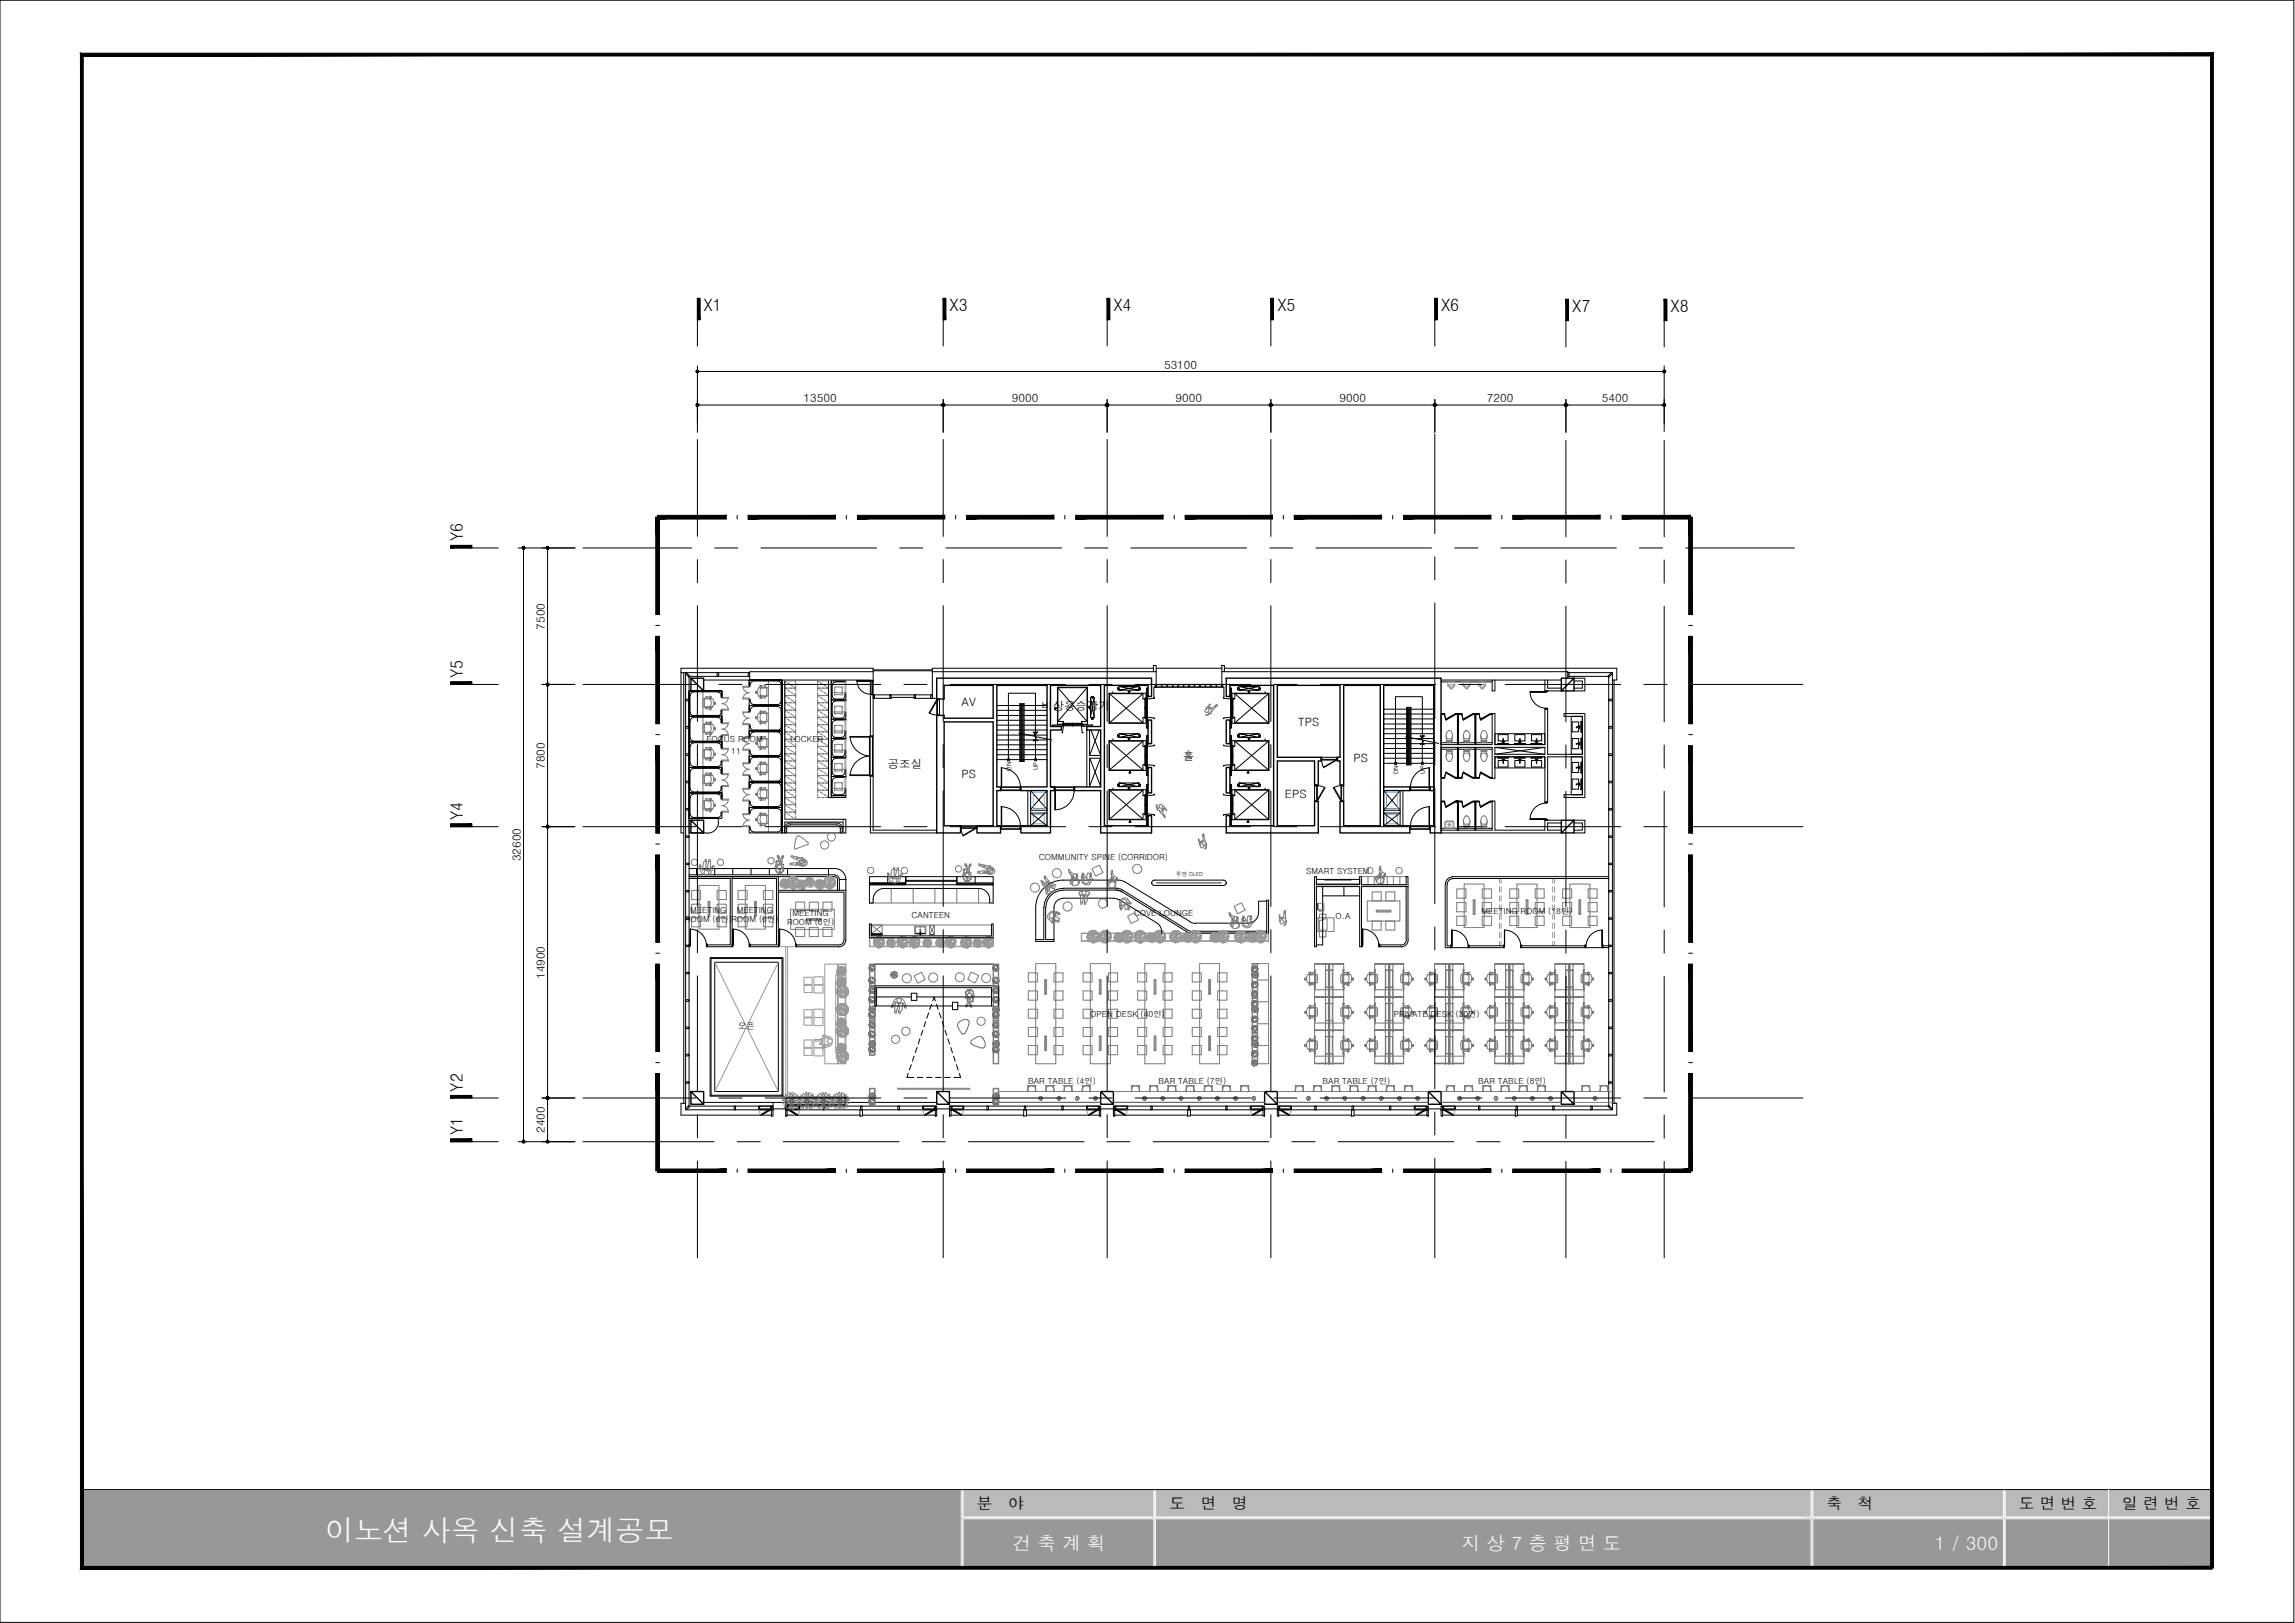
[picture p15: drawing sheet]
<svg xmlns="http://www.w3.org/2000/svg" width="420mm" height="297mm" viewBox="0 0 420 297" stroke-linecap="round" stroke-linejoin="round" font-family="sans-serif">
<defs><g id="words">
<text font-size="5.3" fill="#fafafa" x="59.5" y="282">이노션 사옥 신축 설계공모</text>
<g font-size="3.4" fill="#fafafa">
<text x="185.4" y="283.7">건 축 계 획</text>
<text x="267.6" y="283.7">지 상 7 층 평 면 도</text>
<text x="354.2" y="283.7">1 / 300</text>
</g>
<g font-size="3.1">
<text x="128.8" y="56.9">X1</text>
<text x="173.8" y="56.9">X3</text>
<text x="203.8" y="56.9">X4</text>
<text x="233.8" y="56.9">X5</text>
<text x="263.8" y="56.9">X6</text>
<text x="287.8" y="57">X7</text>
<text x="305.8" y="57">X8</text>
<text x="84.8" y="99.1" transform="rotate(-90 84.8 99.1)">Y6</text>
<text x="84.8" y="124.1" transform="rotate(-90 84.8 124.1)">Y5</text>
<text x="84.8" y="150.1" transform="rotate(-90 84.8 150.1)">Y4</text>
<text x="84.8" y="199.8" transform="rotate(-90 84.8 199.8)">Y2</text>
<text x="84.8" y="207.8" transform="rotate(-90 84.8 207.8)">Y1</text>
</g>
<g font-size="2.9">
<text x="178.8" y="276.1">분</text>
<text x="184.6" y="276.1">야</text>
<text x="214.1" y="276.1">도</text>
<text x="219.8" y="276.1">면</text>
<text x="225.6" y="276.1">명</text>
<text x="334.4" y="276.1">축</text>
<text x="340.1" y="276.1">척</text>
<text x="369.6" y="276.1">도 면 번 호</text>
<text x="388.5" y="276.1">일 련 번 호</text>
</g>
<g font-size="2.1">
<text x="213.1" y="67.5">53100</text>
<text x="147.1" y="73.6">13500</text>
<text x="185.3" y="73.6">9000</text>
<text x="215.2" y="73.6">9000</text>
<text x="245.2" y="73.6">9000</text>
<text x="272.2" y="73.6">7200</text>
<text x="293.2" y="73.6">5400</text>
<text x="99.7" y="115.2" transform="rotate(-90 99.7 115.2)">7500</text>
<text x="176" y="129.2">AV</text>
<text x="190.7" y="130">비상용승강기</text>
<text x="237.7" y="132.8">TPS</text>
<text x="99.7" y="140.7" transform="rotate(-90 99.7 140.7)">7800</text>
<text x="162.6" y="140.6">공조실</text>
<text x="176" y="142.4">PS</text>
<text x="216.5" y="139">홀</text>
<text x="247.8" y="139.5">PS</text>
<text x="235.2" y="146">EPS</text>
<text x="95.3" y="157.6" transform="rotate(-90 95.3 157.6)">32600</text>
<text x="99.7" y="179.2" transform="rotate(-90 99.7 179.2)">14900</text>
<text x="99.7" y="207.3" transform="rotate(-90 99.7 207.3)">2400</text>
</g>
<g font-size="1.5">
<text x="129.4" y="135.8">FOCUS ROOM</text>
<text x="133.9" y="137.9">11</text>
<text x="144.7" y="135.8">LOCKER</text>
<text x="190.2" y="157.4">COMMUNITY SPINE (CORRIDOR)</text>
<text x="239.1" y="159.9">SMART SYSTEM</text>
<text x="126.4" y="167">MEETING</text>
<text x="134.9" y="167">MEETING</text>
<text x="145.1" y="167.7">MEETING</text>
<text x="207.6" y="167.7">COVE LOUNGE</text>
<text x="271.2" y="167.2">MEETING ROOM (18인)</text>
<text x="125.4" y="168.7">ROOM (6인)</text>
<text x="133.9" y="168.7">ROOM (6인)</text>
<text x="144.1" y="169.3">ROOM (6인)</text>
<text x="166.9" y="168">CANTEEN</text>
<text x="244.5" y="168.1">O.A</text>
<text x="135.1" y="188.3">오픈</text>
<text x="199.6" y="186.1">OPEN DESK (40인)</text>
<text x="255.2" y="186.1">PRIVATE DESK (30인)</text>
<text x="188.2" y="198.5">BAR TABLE (4인)</text>
<text x="212.1" y="198.5">BAR TABLE (7인)</text>
<text x="242.1" y="198.5">BAR TABLE (7인)</text>
<text x="270.6" y="198.5">BAR TABLE (8인)</text>
</g>
<g font-size="1.1">
<text x="185.1" y="141.1" transform="rotate(-90 185.1 141.1)">DN</text>
<text x="190" y="141" transform="rotate(-90 190 141)">UP</text>
<text x="255.9" y="141.7" transform="rotate(-90 255.9 141.7)">DN</text>
<text x="260.9" y="141.6" transform="rotate(-90 260.9 141.6)">UP</text>
</g>
<text font-size="1" x="215.3" y="160.4">투명 OLED</text>
</g></defs>
<!-- layer: 00.WIN -->
<g fill="none" stroke="#000" stroke-width=".18">
<path d="M152.4 130.8a.66 .66 0 0 0 .6 .6h1a.66 .66 0 0 0 .7-.6M152.4 127.3a.66 .66 0 0 0 .6 .7M152.4 132.5v1.8a.66 .66 0 0 0 .6 .7h1a.66 .66 0 0 0 .7-.7v-.5h.2v1.3h-2.7h2.7v.2h-1.9a.66 .66 0 0 0-.6 .6v1.9a.59 .59 0 0 0 .6 .6l1 .1a.66 .66 0 0 0 .7-.7v-.5h.2v1.3h-2.7h2.7v.2h-1.9M152.4 127.3v-1.8a.66 .66 0 0 1 .6-.7h1.9v-.2h-2.7v21h2.7v-1.3h-.2v.5M152.4 128.9v1.9M153 127.9h1M153 138.8a.66 .66 0 0 0-.6 .6v1.9a.66 .66 0 0 0 .6 .6h1a.66 .66 0 0 0 .7-.6v-.5h.2v1.3h-2.7h2.7v.2h-1.9M153 131.8a.66 .66 0 0 0-.6 .7M154.7 130.8v-.5h.2v1.3h-2.7h2.7v.2h-1.9M154.7 127.3v-.5h.2v1.3h-2.7h2.7v.2h-1.9a.74 .74 0 0 0-.6 .7M154.7 127.3a.66 .66 0 0 1-.7 .7M152.4 144.8a.66 .66 0 0 0 .6 .7h1a.66 .66 0 0 0 .7-.7"/>
<path d="M153 142.3a.66 .66 0 0 0-.6 .7v1.8M263.8 202.4h30.5"/>
</g>
<!-- layer: AA-XXXX-STEL -->
<g fill="none" stroke="#000" stroke-width=".18">
<path d="M125.5 138h.7v.3h-.7zM125.5 133h.7v.3h-.7zM125.5 128h.7v.3h-.7zM125.5 123.1l.8 .7h-.1v.2l-.7-.7zM131.3 123.1h.3v.7h-.3zM137 123.1h.2v.7h-.2zM137 123.8h-10.8v78.6h15.3M137 123.1h-11.5v80h16M159.9 127.2h.2v.6h-.2zM160.1 127.8h2.8M160.1 127.2h2.8M162.9 127.2h.3v.6h-.3z"/>
<path d="M167.3 127.2h.3v.6h-.3zM167.6 127.8h2.8M167.6 127.2h2.8M170.4 127.2h.3v.6h-.3zM211.5 125.3h.2v.5h-.2zM211.7 125.6v.1h1v-.1v.1h1v-.1M211.7 125.5v-.2h1v.2v-.2h1v.2M213.7 125.6v.1h1v-.1M213.7 125.5v-.2h1v.2M214.7 125.6v.1h1v-.1v.1h1v-.1M214.7 125.5v-.2h1v.2v-.2h1v.2M216.7 125.6v.1h1v-.1v.1h1v-.1"/>
<path d="M216.7 125.5v-.2h1v.2v-.2h1v.2M218.7 125.6v.1h1v-.1M218.7 125.5v-.2h1v.2M219.7 125.6v.1h1v-.1v.1h1v-.1M219.7 125.5v-.2h1v.2v-.2h1v.2M221.7 125.6v.1h1v-.1M221.7 125.5v-.2h1v.2M222.7 125.6v.1h1v-.1M222.7 125.5v-.2h1v.2M223.7 125.3h.2v.5h-.2zM287 123.1h.3v.7h-.3zM287.3 123.8h7.2v78.5"/>
<path d="M287.3 123.1h7.9M294.3 123.8l.7-.7h.2v.2l-.7 .7v-.2zM294.5 138h.7v.3h-.7zM294.5 133h.7v.3h-.7zM294.5 128h.7v.3h-.7zM295.2 123.3v79.8M125.5 158h.7v.2h-.7zM125.5 153h.7v.2h-.7zM125.5 148h.7v.3h-.7zM125.5 143h.7v.3h-.7zM294.5 158h.7v.2h-.7zM294.5 153h.7v.2h-.7z"/>
<path d="M294.5 148h.7v.3h-.7zM294.5 143h.7v.3h-.7zM125.5 178h.7v.2h-.7zM125.5 173h.7v.2h-.7zM125.5 168h.7v.2h-.7zM125.5 163h.7v.2h-.7zM294.5 178h.7v.2h-.7zM294.5 173h.7v.2h-.7zM294.5 168h.7v.2h-.7zM294.5 163h.7v.2h-.7zM125.5 198h.7v.2h-.7zM125.5 193h.7v.3h-.7z"/>
<path d="M125.5 188h.7v.3h-.7zM125.5 183h.7v.3h-.7zM294.5 198h.7v.2h-.7zM294.5 193h.7v.3h-.7zM294.5 188h.7v.3h-.7zM294.5 183h.7v.3h-.7zM125.5 202.9l.6-.5 .2 .1-.6 .6M134.4 202.4h.3v.7h-.3zM141.2 202.4h.3v.7h-.3zM143.8 202.4h.3v.7h-.3zM143.8 202.4h27.4M143.8 203.1h27.4"/>
<path d="M150.7 202.4h.3v.7h-.3zM157.5 202.4h.3v.7h-.3zM164.4 202.4h.3v.7h-.3zM171.2 202.4h.3v.7h-.3zM173.8 202.4h.3v.7h-.3zM173.8 202.4h27.5M173.8 203.1h27.5M180.7 202.4h.3v.7h-.3zM187.5 202.4h.3v.7h-.3zM194.4 202.4h.2v.7h-.2zM201.3 202.4h.2v.7h-.2zM203.8 202.4h.3v.7h-.3z"/>
<path d="M203.8 202.4h27.4M203.8 203.1h27.4M210.7 202.4h.2v.7h-.2zM217.6 202.4h.2v.7h-.2zM224.4 202.4h.3v.7h-.3zM231.2 202.4h.3v.7h-.3zM233.8 202.4h.3v.7h-.3zM233.8 202.4h27.4M233.8 203.1h27.4M240.7 202.4h.3v.7h-.3zM247.5 202.4h.3v.7h-.3zM254.4 202.4h.2v.7h-.2z"/>
<path d="M261.2 202.4h.3v.7h-.3zM263.8 202.4h.3v.7h-.3zM263.8 203.1h31.2M270.7 202.4h.2v.7h-.2zM277.5 202.4h.3v.7h-.3zM284.3 202.4h.2v.7h-.2zM291.3 202.4h.2v.7h-.2zM294.3 202.4h.2v-.1l.7 .6v.2h-.2z"/>
</g>
<!-- layer: FIN -->
<g fill="none" stroke="#000" stroke-width=".18">
<path d="M137.2 123.1v-.2h22.7v1.9M163.2 127.2h4.1M211.2 121.8h.5v1.1h-.5zM211.2 122.9h-40.5v4.6M211.7 122.9v2.9M223.7 121.8h.5v1.1h-.5zM223.7 122.9v2.4M224.2 122.9h62.8v.2M287 123.8v.3M141.2 203.1h.3v1.2h-.3zM141.5 201.8h2.3v1.1h-2.3zM143.8 203.1h.3v1.2h-.3z"/>
<path d="M157.4 203.1h.5v1.2h-.5zM171.2 203.1h.3v1.2h-.3zM171.5 202.9h2.3M173.8 203.1h.3v1.2h-.3zM187.4 203.1h.5v1.2h-.5zM201.3 203.1h.2v1.2h-.2zM201.5 202.9h2.3M203.8 203.1h.3v1.2h-.3zM217.4 203.1h.5v1.2h-.5zM231.2 203.1h.3v1.2h-.3zM231.5 202.9h2.3M233.8 203.1h.3v1.2h-.3z"/>
<path d="M247.4 203.1h.5v1.2h-.5zM261.2 203.1h.3v1.2h-.3zM261.5 202.9h2.3M263.8 203.1h.3v1.2h-.3zM277.4 203.1h.4v1.2h-.4z"/>
</g>
<!-- layer: ELE8 -->
<g fill="none" stroke="#000" stroke-width=".18">
<path d="M124.7 123.1h.8M125.2 123.1v78.8M159.9 122.9v-.6h-35.2v30.1h.5M159.9 122.6h10.8M159.9 122.8h10.8M211.2 122.3h-40.5v.6M211.7 122.3h12M224.2 122.3h71.8M126.2 159h25.5v1.1h-25.5M127.5 159v1.1M130.9 159v1.1M134.2 159v1.1"/>
<path d="M137.5 159v1.1M140.8 159v1.1M144.2 159v1.1M151.7 159a2.66 2.66 0 0 1 2.9 1l.3 1M126.2 160.4l26.6 .1 .3 .1 .2 .4v1.9M130 175.3h13.3v25.3h-13.3zM130.2 175.4h13v25h-13zM152.8 160.1h-1.1v.3M152.8 160.1a.83 .83 0 0 1 .9 .9M153.7 161v1.9M153.7 161h1.2M154.9 161v1.9"/>
<path d="M159.2 169.1h.3v2.2h22v-2.2h.3v2.5h-22.6zM159.5 171h2v.1h-2zM159.5 170.9h2M160.2 176.4h21.6M162.5 160.4v1.2M165.8 161.6v.3h-6.6v-1.5h6.6v1.2h-6.6h6.6v-1.2h9.4v1.2h6.6v.3h-6.6v-.3M165.8 161.1h9.4M165.8 161.3h9.4M167.5 170.9h2M167.6 170.8h1.8M168.4 171h.2M168.4 170.5v.5"/>
<path d="M168.5 170.6h.1M168.5 170.5v.5M170.2 171.1h.9M175.2 160.4h6.6v1.2h-6.6zM178.5 160.4v1.2M210.8 161.5h.1M211.3 161.1h12.7l.4 .2 .1 .3M211.3 161.1a.49 .49 0 0 0-.4 .5 .49 .49 0 0 0 .4 .5M224.5 161.6l-.2 .4-.3 .1h-12.7M224.5 161.5h.1M231.9 170.8v-6h.3v6M241.3 165.4h-.2v1.1h.2"/>
<path d="M160.5 184.1v-3.3h21v3.3M160.5 182.5h6.3M166.3 196.4l-.3 .8h1.3M166.8 181.8h1.1v1.3h-1.1zM166.8 194.9l-.3 .9M167.3 193.3l-.3 .9M167.9 182.5h13.6M167.9 191.7l-.3 1M167.9 197.2h1.1M168.4 190.1l-.3 1M169 188.6l-.4 .9M169.5 187l-.3 .9"/>
<path d="M169.6 197.2h1M170 185.4l-.3 1M170.6 183.8l-.4 .9M170.8 183.2l.2-.7 .2 .7M171.3 197.2h1M171.4 183.8l.3 .9M172 185.4l.3 .9M172.5 186.9l.3 1M172.9 197.2h1M173 188.6l.3 .9M173.5 190.1l.4 1M174.1 191.7l.3 1"/>
<path d="M174.4 183.4h.9v1.4h-.9zM174.6 193.3l.3 .9M175.1 194.9l.3 .9M175.3 184.1h6.5M175.6 196.5l.3 .7h-1.3M181.8 180.4h-21.6v3.7h14.2M182.8 180.4v3.7M125.5 201.9h-.8v2.2h16.5M128.8 201.8h12.7M139 203.1h1.8M139.1 202.4h2M139.1 202.9h2"/>
<path d="M143.8 201.8h27.7M144.1 204.1h13.3M144.3 202.4h2M144.3 202.9h2M144.5 203.1h1.8M157.9 204.1h13.3M169 203.1h1.8M169.1 202.4h2M169.1 202.9h2M173.8 201.8h27.7M174.1 204.1h13.3M174.3 202.4h2"/>
<path d="M174.3 202.9h2M174.5 203.1h1.9M187.9 204.1h13.4M199 203.1h1.8M199.1 202.4h2M199.1 202.9h2M203.8 201.8h27.7M204.1 204.1h13.3M204.3 202.4h2M204.3 202.9h2M204.6 203.1h1.7M217.9 204.1h13.3"/>
<path d="M229 203.1h1.8M229.1 202.4h2M229.1 202.9h2M233.8 201.8h27.7M234.1 204.1h13.3M234.3 202.4h2M234.3 202.9h2M234.5 203.1h1.8M247.9 204.1h13.3M259 203.1h1.8M259.1 202.4h2M259.1 202.9h2"/>
<path d="M263.8 201.8h22M264.1 204.1h13.3M264.3 202.4h2M264.3 202.9h2M264.5 203.1h1.8M295.2 201.9h.8v2.2h-18.2"/>
<circle cx="168.5" cy="171" r=".06"/>
</g>
<!-- layer: AA-CEXM-CEIL1 -->
<path d="M128.8 124.5h8.4M211.7 125.8h12M211.7 125.3h12M295.5 124.5v77.4M296 122.3v2.2h-.8" fill="none" stroke="#000" stroke-width=".18"/>
<!-- layer: AA_WAL1 -->
<g fill="none" stroke="#000" stroke-width=".18">
<path d="M143.2 124.6v27.8h.5v-1.9h10.6v1.9M143.7 124.6v25.3h11.2v2.5M151.7 124.6v21.4h.5M152.2 124.6v21.4M159.3 127.3v7.4h.6v-7.4M163.2 127.8v-.2h4.1v.2M211.7 125.8h-.5v1.9M223.9 125.8h.2v1.9M131.5 150.5v-.7h-5.3v2.6h3.3M131.5 150.5a2.01 2.01 0 0 1-2 2M152.2 145.6h2.7v.4h-2.7M154.3 149.9h.1"/>
<path d="M171.5 151.9h-11.6v-9.9h-.6v10.4h12.2M188.7 148.8h3M188.7 148.3h3M253.3 148.8h3M253.3 148.3h3M159.9 164.6v.7h-.7v-3.4h22.6v3.4h-.6v-.7M179.2 162.6h-17.3a2.01 2.01 0 0 0-2 2M179.2 162.6a2.01 2.01 0 0 1 2 2M240.7 160.4h.3v1.5h7.9M241 162.3h7.9M249.3 161.9h8.1v-1.5h.4v1.9h-8.5"/>
</g>
<!-- layer: XR-PLAN$0$DOOR -->
<g fill="none" stroke="#000" stroke-width=".18">
<path d="M156.8 124.6l2.5 .1zM159.3 127h.6v.2h-.6zM159.3 124.5h.6v.1h-.4zM159.3 124.7v2.4M159.5 124.6v2.4M159.7 124.6v2.4M159.9 124.6v2.4M183.3 140.5l.1 3.5zM183.3 147.6l.1 3.5zM183.3 144.7h3.5M183.3 151.8h3.5M183.3 140.5a3.5 3.5 0 0 1 3.5 3.5"/>
<path d="M183.3 147.7a3.5 3.5 0 0 1 3.5 3.5M183.3 144.6v-.5l-.1-.1v.7l.1-.1h3.4M183.3 151.7v-.5l-.1-.1v.7l3.5-.1M183.3 144.1h3.4M183.3 151.2h3.4M183.4 144h3.4M183.4 151.1h3.4M186.8 144l.1 .7-.2-.1zM186.8 151.1l.1 .7-.2-.1zM193.1 144.7l.1 3.5zM193.1 144h3.5M193.2 144.1v.5l-.2 .1v-.7l3.6 .1"/>
<path d="M193.2 144.7h3.4M193.2 144.6h3.4M196.6 144l.1 .7-.1-.1zM196.6 144.7a3.5 3.5 0 0 1-3.5 3.5M258.1 144l.2 .1-.1 .6zM258.1 151.1l.2 .1-.1 .6zM258.2 144.7h3.5M258.2 151.8h3.5M258.3 144.6h3.4l.1 .1v-.7l-.1 .1v.5M258.3 151.7l3.5 .1v-.7l-.1 .1v.5M258.3 144.1h3.4M258.3 151.2h3.4"/>
<path d="M261.6 140.5l.1 3.5zM261.6 147.6l.1 3.5zM261.7 140.5a3.5 3.5 0 0 0-3.5 3.5h3.4M261.7 147.7a3.5 3.5 0 0 0-3.5 3.5l3.4-.1"/>
</g>
<!-- layer: arch -->
<path d="M156.9 124.6a2.43 2.43 0 0 0 2.5 2.4M170.7 127.8h.8" fill="none" stroke="#000" stroke-width=".18"/>
<!-- layer: WAL -->
<g fill="none" stroke="#000" stroke-width=".18">
<path d="M137.2 123.8v.7h22.1M263.8 136.3h9.4v-5.7h.5v5.7h9.1v-6.5h.5v8.2h6.4v-6.9h-3.4v-.5h3.9v15.4h-3.9v-.5h3.4v-7h-6.4v8.3h-.5v-8.3h-9.1v4h-.5v-5.7h-9.4M263.8 124.5h22M273.2 124.5v1.9h.5v-1.9M273.7 136.8h9.1v1.2h-9.1zM282.8 124.5v1.9h3M283.3 124.5v1.4h2.5M288.2 124.6h1.5v1.3h-1.5M288.2 124.1h2v2.3h-2M263.8 152.4h22M285.8 150.1h-3v1.8h-9.1v-5.3h-.5v5.3h-9.4M285.8 150.6h-2.5v1.3h2.5"/>
<path d="M288.2 150.6h1.5v1.3h-1.5M288.2 150.1h2v2.3h-2M240.7 160.4v12.9h.3v-11M248.9 161.9v-1.5h.4v1.5M248.9 162.3v11h.4v-11"/>
</g>
<!-- layer: WIN -->
<g fill="none" stroke="#000" stroke-width=".18">
<path d="M126.3 127.3v3M126.3 132v3M126.3 136.6v3M126.4 130.3a.66 .66 0 0 0 .6 .7M126.4 135a.66 .66 0 0 0 .6 .6h4.4M126.4 139.6a.66 .66 0 0 0 .6 .7h4.4M127 126.6h4.4M127 130.9h4.4M127 131.3h4.4M127 135.9h4.4M127 126.7a.66 .66 0 0 0-.6 .6M127 131.3a.66 .66 0 0 0-.6 .7"/>
<path d="M127 136a.66 .66 0 0 0-.6 .6M131.4 126.7a.66 .66 0 0 1 .6 .6M131.4 131.3a.66 .66 0 0 1 .6 .7M131.4 136a.66 .66 0 0 1 .6 .6M132 127.3v.3h.2v-1.2h-6v4.7v-4.7h6v1.2M132 130.3v-.3h.2v1.1h-6M132 132v.3h.2v-1.2h-6v4.7v-4.7h6v1.2M132 135v-.4h.2v1.2h-6M132 136.6v.3h.2v-1.1h-6v4.7v-4.7h6v1.1M132 139.6v-.3h.2v1.2h-6M132 130.3a.66 .66 0 0 1-.6 .7M132 135a.66 .66 0 0 1-.6 .6"/>
<path d="M132 139.6a.66 .66 0 0 1-.6 .7M137.3 125.3v.3h-.1v-1.1h6v4.6v-4.6h-6v1.1M137.3 128.3v-.4h-.1v1.2h6M137.3 130v.3h-.1v-1.2h6v4.7v-4.7h-6v1.2M137.3 133v-.4h-.1v1.2h6M137.3 134.6v.4h-.1v-1.2h6v4.6v-4.6h-6v1.2M137.3 137.6v-.3h-.1v1.1h6M137.3 139.3v.3h-.1v-1.2h6v4.7v-4.7h-6v1.2M137.4 128.3a.66 .66 0 0 0 .6 .6M137.4 133a.66 .66 0 0 0 .6 .6M137.4 137.6a.66 .66 0 0 0 .6 .7M138 124.6h4.3a.66 .66 0 0 1 .7 .7v3a.66 .66 0 0 1-.7 .6h-4.3"/>
<path d="M138 133.9l4.3 .1a.66 .66 0 0 1 .7 .6M138 129.3h4.3M138 133.6h4.3M138 138.3h4.3M138 138.6h4.3M138 124.6a.66 .66 0 0 0-.6 .7M138 129.3a.66 .66 0 0 0-.6 .7M138 134a.66 .66 0 0 0-.6 .6M138 138.6a.66 .66 0 0 0-.6 .7M142.3 129.3a.66 .66 0 0 1 .7 .7v3M142.3 138.6a.66 .66 0 0 1 .7 .7M143 134.6v3a.66 .66 0 0 1-.7 .7"/>
<path d="M143 139.3v3a.66 .66 0 0 1-.7 .7h-4.3M143 133a.66 .66 0 0 1-.7 .6M126.3 141.3v3M126.3 146v2.9M126.4 144.3a.66 .66 0 0 0 .6 .6h4.4M126.4 148.9a.66 .66 0 0 0 .6 .7h4.4M127 145.3h4.4M127 145.3a.66 .66 0 0 0-.6 .7M131.4 140.6h-4.4a.66 .66 0 0 0-.6 .7M131.4 140.6a.66 .66 0 0 1 .6 .7M131.4 145.3a.66 .66 0 0 1 .6 .7M132 141.3v.3h.2v-1.1h-6v4.6v-4.6h6v1.1"/>
<path d="M132 144.3v-.4h.2v1.2h-6M132 146v.3h.2v-1.2h-6v4.7v-4.7h6v1.2M132 148.9v-.3h.2v1.2h-6M132 144.3a.66 .66 0 0 1-.6 .6M132 148.9a.66 .66 0 0 1-.6 .7M137.3 142.3v-.4h-.1v1.2h6M137.3 143.9v.4h-.1v-1.2h6v4.7v-4.7h-6v1.2M137.3 146.9v-.3h-.1v1.2h6M137.3 148.6v.3h-.1v-1.1h6v4.6v-4.6h-6v1.1M137.3 151.6v-.3h-.1v1.1h6M137.4 142.3a.66 .66 0 0 0 .6 .7M137.4 147a.66 .66 0 0 0 .6 .6"/>
<path d="M137.4 151.6a.66 .66 0 0 0 .6 .7M138 143.3h4.3a.66 .66 0 0 1 .7 .7v2.9M138 148h4.3M138 143.3a.66 .66 0 0 0-.6 .7M138 148a.66 .66 0 0 0-.6 .7M142.3 148a.66 .66 0 0 1 .7 .7M143 148.6v3M143 147a.66 .66 0 0 1-.7 .6h-4.3M143 151.6a.66 .66 0 0 1-.7 .7h-4.3M126.2 160.4h7.8v12.9h-4.5v-.4h4.2v-12.1h-7.5M134 160.4h8.5v12.9h-5.2v-.4h4.9v-12.1h-8.2M142.5 172.9h.1"/>
<path d="M142.5 163.3h12v8.7M142.5 162.9h12.4v9.1M153.5 172.9h-7.7v.4h7.7M154.5 172a.99 .99 0 0 1-1 1M154.9 172a1.33 1.33 0 0 1-1.4 1.3M256.5 172.9h-3.9v.4h3.9M257.4 162.3v9.7M257.5 172a.99 .99 0 0 1-1 1M257.8 162.3v9.7M257.8 172a1.33 1.33 0 0 1-1.3 1.3M264.6 161.8v11.6h10.7M264.9 161.8v11.3h.7"/>
<path d="M265.9 160.8h28.6M265.9 160.4h28.6M266 160.8a.99 .99 0 0 0-1 1M266 160.5a1.33 1.33 0 0 0-1.4 1.3M275.3 173.1h-6.4v.3M290.2 173.4v-.3h-11.6v.3h15.9M293.5 173.1h1M138.9 202.4h.2l-.1 .7h-.1zM139.2 204l1.9-1.1v.2l-1.8 1.1zM141.1 202.4h.1v.7l-.1-.2zM144.1 202.4h.2l-.1 .7zM144.3 202.9l1.8 1.1-.1 .2-1.8-1.1z"/>
<path d="M146.3 202.4h.1v.7l-.1-.2zM168.9 202.4h.2l-.1 .7zM169.2 204l1.9-1.1 .1 .2-1.9 1.1zM171.1 202.4h.1v.7l-.1-.2zM174.1 202.4h.2l-.1 .7zM174.3 202.9l1.8 1.1v.2l-1.9-1.1zM176.3 202.4h.1v.7l-.1-.2zM198.9 202.4h.2l-.1 .7zM199.2 204l1.8-1.1 .1 .2-1.8 1.1zM201.1 202.4h.2v.7l-.2-.2zM204.1 202.4h.2l-.1 .7h-.1zM204.3 202.9l1.8 1.1-.1 .2-1.8-1.1z"/>
<path d="M206.3 202.4h.2v.7h-.2zM228.9 202.4h.2l-.1 .7h-.1zM229.2 204l1.9-1.1v.2l-1.8 1.1zM231.1 202.4h.1v.7l-.1-.2zM234.1 202.4h.2l-.1 .7zM234.3 202.9l1.8 1.1v.2l-1.9-1.1zM236.3 202.4h.1v.7l-.1-.2zM258.9 202.4h.2l-.1 .7zM259.2 204l1.9-1.1 .1 .2-1.9 1.1zM261.1 202.4h.1v.7l-.1-.2zM264.1 202.4h.2l-.1 .7zM264.3 202.9l1.8 1.1v.2l-1.9-1.1z"/>
<path d="M266.3 202.4h.1v.7l-.1-.2z"/>
</g>
<!-- layer: HID -->
<g fill="none" stroke="#989898" stroke-width=".18">
<path d="M130.9 176.1l11.6 23.7M142.5 176.1l-11.6 23.7M142.7 173.3h.1M142.8 173.3h.4M143.3 173.3h.1M143.5 173.3h.2M143.8 173.3h.1M143.8 173.3v.1M143.8 173.5v.1M143.8 173.7v.4M143.8 174.2v.1M143.8 174.4v.1"/>
<path d="M143.8 174.6v.2M143.8 174.8v.2M143.8 175.1v.1M143.8 175.3v.4M143.8 175.8v.1M143.8 176v.1M143.8 176.2v.2M143.8 176.4v.2M143.8 176.7v.1M143.8 176.9v.2M143.8 177.2v.1M143.8 177.4v.4"/>
<path d="M143.8 177.8v.2M143.8 178.1v.1M143.8 178.3v.1M143.8 178.5v.2M143.8 178.8v.1M143.8 179v.4M143.8 179.5v.1M143.8 179.7v.1M143.8 179.9v.1M144 173.3h.1M144.2 173.3v.1M144.2 173.5v.2"/>
<path d="M144.2 173.7v.2M144.2 173.9v.2M144.2 174.2v.1M144.2 174.4v.2M144.2 174.7v.1M144.2 174.9v.1M144.2 175.1v.2M144.2 175.3v.2M144.2 175.6v.1M144.2 175.8v.1M144.2 176v.2M144.2 176.3v.1"/>
<path d="M144.2 176.5v.4M144.2 177v.1M144.2 177.2v.1M144.2 177.4v.1M144.2 177.6v.2M144.2 177.9v.1M144.2 178.1v.4M144.2 178.6v.1M144.2 178.8v.1M144.2 179v.2M144.2 179.2v.2M144.2 179.5v.1"/>
<path d="M144.2 179.7v.4M144.2 173.3h.2M144.4 173.3h.4M144.9 173.3h.1M145.1 173.3h.2M145.4 173.3h.1M145.6 173.3h.1M274.5 160.8v.8M274.5 162.3v1M274.5 164v.9M274.5 165.6v1M274.5 167.3v1"/>
<path d="M274.5 169v.9M274.5 170.6v1M274.5 172.3v.8M274.8 160.8v.8M274.8 162.3v1M274.8 164v.9M274.8 165.6v1M274.8 167.3v1M274.8 169v.9M274.8 170.6v1M274.8 172.3v.8M284.3 160.8v.8"/>
<path d="M284.3 162.3v1M284.3 164v.9M284.3 165.6v1M284.3 167.3v1M284.3 169v.9M284.3 170.6v1M284.3 172.3v.8M284.6 160.8v.8M284.6 162.3v1M284.6 164v.9M284.6 165.6v1M284.6 167.3v1"/>
<path d="M284.6 169v.9M284.6 170.6v1M284.6 172.3v.8M143.8 180.1v.2M143.8 180.4v.1M143.8 180.6v.4M143.8 181.1v.1M143.8 181.3v.1M143.8 181.5v.2M143.8 181.7v.2M143.8 182v.1M143.8 182.2v.4"/>
<path d="M143.8 182.7v.1M143.8 182.9v.1M143.8 183.1v.2M143.8 183.3v.2M143.8 183.6v.1M143.8 183.8v.2M143.8 184.1v.1M143.8 184.3v.1M143.8 184.5v.2M143.8 184.7v.2M143.8 185v.1M143.8 185.2v.1"/>
<path d="M143.8 185.4v.2M143.8 185.7v.1M143.8 185.9v.4M143.8 186.4v.1M143.8 186.6v.1M143.8 186.8v.1M143.8 187v.2M143.8 187.3v.1M143.8 187.5v.4M143.8 188v.1M143.8 188.2v.1M143.8 188.4v.2"/>
<path d="M143.8 188.6v.2M143.8 188.9v.1M143.8 189.1v.4M143.8 189.6v.1M143.8 189.8v.1M143.8 190v.2M143.8 190.2v.2M143.8 190.5v.1M143.8 190.7v.4M143.8 191.2v.1M143.8 191.4v.2M143.8 191.6v.2"/>
<path d="M143.8 191.9v.1M143.8 192.1v.1M143.8 192.3v.2M143.8 192.6v.1M143.8 192.8v.1M143.8 193v.2M143.8 193.3v.1M143.8 193.5v.1M143.8 193.7v.1M143.8 193.9v.2M143.8 194.2v.1M143.8 194.4v.4"/>
<path d="M143.8 194.9v.1M143.8 195.1v.1M143.8 195.3v.2M143.8 195.5v.2M143.8 195.8v.1M143.8 196v.4M143.8 196.5v.1M143.8 196.7v.1M143.8 196.9v.2M143.8 197.1v.2M143.8 197.4v.1M143.8 197.6v.4"/>
<path d="M143.8 198.1v.1M143.8 198.3v.2M143.8 198.5v.2M143.8 198.8v.1M143.8 199v.1M143.8 199.2v.4M143.8 199.7v.1M143.8 199.9v.2M144.2 180.2v.1M144.2 180.4v.2M144.2 180.6v.2M144.2 180.8v.2"/>
<path d="M144.2 181.1v.1M144.2 181.3v.4M144.2 181.8v.1M144.2 182v.2M144.2 182.2v.2M144.2 182.5v.1M144.2 182.7v.1M144.2 182.9v.2M144.2 183.2v.1M144.2 183.4v.1M144.2 183.6v.2M144.2 183.9v.1"/>
<path d="M144.2 184.1v.1M144.2 184.3v.1M144.2 184.5v.2M144.2 184.8v.1M144.2 185v.4M144.2 185.5v.1M144.2 185.7v.1M144.2 185.9v.2M144.2 186.1v.2M144.2 186.4v.1M144.2 186.6v.4M144.2 187.1v.1"/>
<path d="M144.2 187.3v.2M144.2 187.5v.2M144.2 187.7v.2M144.2 188v.1M144.2 188.2v.4M144.2 188.7v.1M144.2 188.9v.2M144.2 189.1v.2M144.2 189.4v.1M144.2 189.6v.1M144.2 189.8v.4M144.2 190.3v.1"/>
<path d="M144.2 190.5v.2M144.2 190.8v.1M144.2 191v.1M144.2 191.2v.1M144.2 191.4v.2M144.2 191.7v.1M144.2 191.9v.1M144.2 192.1v.2M144.2 192.4v.1M144.2 192.6v.1M144.2 192.8v.2M144.2 193v.2"/>
<path d="M144.2 193.3v.1M144.2 193.5v.4M144.2 194v.1M144.2 194.2v.2M144.2 194.4v.2M144.2 194.6v.2M144.2 194.9v.1M144.2 195.1v.4M144.2 195.6v.1M144.2 195.8v.2M144.2 196v.2M144.2 196.3v.1"/>
<path d="M144.2 196.5v.1M144.2 196.7v.4M144.2 197.2v.1M144.2 197.4v.2M144.2 197.7v.1M144.2 197.9v.1M144.2 198.1v.1M144.2 198.3v.4M144.2 198.8v.1M144.2 199v.2M144.2 199.3v.1M144.2 199.5v.1"/>
<path d="M144.2 199.7v.2M144.2 199.9v.2M139 203.5l.1 .2M139 203.1v.3M139.1 203.8l.1 .2M143.8 200.2v.1M143.8 200.4v.1M143.8 200.6v.1M143.8 200.8v.2M144.2 200.2v.1M144.2 200.4v.1M144.2 200.6v.2"/>
<path d="M146.2 203.8l-.1 .2M146.3 203.5v.2M146.3 203.1v.3M169 203.1v.3M169 203.5l.1 .2M169.1 203.8l.1 .2M176.2 203.8l-.1 .2M176.3 203.5v.2M176.4 203.1l-.1 .3M199 203.1v.3M199.1 203.5v.2M199.1 203.8l.1 .2"/>
<path d="M206.2 203.8l-.1 .2M206.3 203.5l-.1 .2M206.3 203.1v.3M229 203.5l.1 .2M229 203.1v.3M229.1 203.8l.1 .2M236.2 203.8l-.1 .2M236.3 203.5v.2M236.3 203.1v.3M259 203.1v.3M259 203.5l.1 .2M259.1 203.8l.1 .2"/>
<path d="M266.2 203.8l-.1 .2M266.3 203.5v.2M266.3 203.1v.3"/>
</g>
<!-- layer: AA_FIN -->
<g fill="#000" stroke="#000" stroke-width=".18">
<path d="M120.4 94.3v.7l12.6-.7zM120.4 95l12.6-.7v.7z"/>
<path d="M136.9 94.3v.7l16.1-.7zM136.9 95l16.1-.7v.7z"/>
<path d="M157 94.3v.7l16-.7zM157 95l16-.7v.7z"/>
<path d="M177 94.3v.7l16-.7zM177 95l16-.7v.7z"/>
<path d="M196.9 94.3v.7l16-.7zM196.9 95l16-.7v.7z"/>
<path d="M217 94.3v.7l16-.7zM217 95l16-.7v.7z"/>
<path d="M236.9 94.3v.7l16-.7zM236.9 95l16-.7v.7z"/>
<path d="M257 94.3v.7l16-.7zM257 95l16-.7v.7z"/>
<path d="M276.9 94.3v.7l16-.7zM276.9 95l16-.7v.7z"/>
<path d="M297 94.3v.7l12.5-.7zM297 95l12.5-.7v.7z"/>
<path d="M309.2 94.7l.6 17.8v-17.8zM309.2 94.7l.6 17.8h-.6z"/>
<path d="M120.1 94.7v17.8h.6zM120.1 94.7h.6v17.8z"/>
<path d="M309.2 116.5l.6 16v-16zM309.2 116.5l.6 16h-.6z"/>
<path d="M120.1 116.5v16h.6zM120.1 116.5h.6v16z"/>
<path d="M309.2 136.5l.6 16v-16zM309.2 136.5l.6 16h-.6z"/>
<path d="M120.1 136.5v16h.6zM120.1 136.5h.6v16z"/>
<path d="M309.2 156.5l.6 16v-16zM309.2 156.5l.6 16h-.6z"/>
<path d="M120.1 156.5v16h.6zM120.1 156.5h.6v16z"/>
<path d="M309.2 176.4l.6 16v-16zM309.2 176.4l.6 16h-.6z"/>
<path d="M120.1 176.4v16h.6zM120.1 176.4h.6v16z"/>
<path d="M309.2 196.5l.6 17.8v-17.8zM309.2 196.5l.6 17.8h-.6z"/>
<path d="M120.1 196.5v17.8h.6zM120.1 196.5h.6v17.8z"/>
<path d="M120.4 214.6h12.6v-.6zM120.4 214h12.6l-12.6 .6z"/>
<path d="M136.9 214.6h16.1v-.6zM136.9 214h16.1l-16.1 .6z"/>
<path d="M157 214.6h16v-.6zM157 214h16l-16 .6z"/>
<path d="M177 214.6h16v-.6zM177 214h16l-16 .6z"/>
<path d="M196.9 214.6h16v-.6zM196.9 214h16l-16 .6z"/>
<path d="M217 214.6h16v-.6zM217 214h16l-16 .6z"/>
<path d="M236.9 214.6h16v-.6zM236.9 214h16l-16 .6z"/>
<path d="M257 214.6h16v-.6zM257 214h16l-16 .6z"/>
<path d="M276.9 214.6h16v-.6zM276.9 214h16l-16 .6z"/>
<path d="M297 214.6h12.5v-.6zM297 214h12.5l-12.5 .6z"/>
</g>
<g fill="none" stroke="#000" stroke-width=".18">
<path d="M120.1 94.7h.6M135 94.3v.7M154.9 94.3v.7M175 94.3v.7M194.9 94.3v.7M215 94.3v.7M234.9 94.3v.7M255 94.3v.7M275 94.3v.7M294.9 94.3v.7M309.5 94.3v.7M120.1 114.5h.6"/>
<path d="M309.2 114.5h.6M120.1 134.5h.6M309.2 134.5h.6M120.1 154.5h.6M309.2 154.5h.6M120.1 174.5h.6M309.2 174.5h.6M120.1 194.5h.6M309.2 194.5h.6M120.4 214v.6M135 214v.6M154.9 214v.6"/>
<path d="M175 214v.6M194.9 214v.6M215 214v.6M234.9 214v.6M255 214v.6M275 214v.6M294.9 214v.6M309.2 214.3h.6"/>
</g>
<!-- layer: cor -->
<path d="M126.5 124.1v2.3h2.3v-2.3h-2.3l2.3 2.3M288.2 124.1v2.3h-2.4v-2.3h2.4l-2.4 2.3M126.5 150.1v2.3h2.3v-2.3h-2.3l2.3 2.3M288.2 150.1v2.3h-2.4v-2.3h2.4l-2.4 2.3M126.5 199.8v2.3h2.3v-2.3h-2.3l2.3 2.3M171.5 199.8v2.3h2.3v-2.3h-2.3l2.3 2.3M201.5 199.8v2.3h2.3v-2.3h-2.3l2.3 2.3M231.5 199.8v2.3h2.3v-2.3h-2.3l2.3 2.3M261.5 199.8v2.3h2.3v-2.3h-2.3l2.3 2.3M285.8 199.8v2.3h2.4v-2.3h-2.4l2.4 2.3" fill="none" stroke="#000" stroke-width=".25"/>
<!-- layer: ELE -->
<path d="M130.9 176.1h11.6v23.7h-11.6z" fill="none" stroke="#000" stroke-width=".18"/>
<!-- layer: 00.FUR -->
<g fill="none" stroke="#767676" stroke-width=".18">
<path d="M128.7 126.6v.1M128.7 126.8v.2M128.7 127.1v.2M128.7 127.3v.2M128.7 127.6v.4M128.7 128.1v.1M128.7 128.3v.2M128.7 128.6v.1M128.7 128.8v.2M128.7 129.1v.1M128.7 129.3v.2M128.7 129.6v.2"/>
<path d="M128.7 129.8v.2M128.7 130.1v.2M128.7 130.3v.2M128.7 130.6v.1M128.7 130.8v.1M128.7 131.3v.1M128.7 131.5v.2M128.7 131.7v.2M128.7 132v.2M128.7 132.2v.2M128.7 132.5v.2M128.7 132.8v.1"/>
<path d="M128.7 133v.1M128.7 133.2v.2M128.7 133.5v.1M128.7 133.7v.2M128.7 134v.2M128.7 134.2v.2M128.7 134.5v.2M128.7 134.7v.2M128.7 135v.2M128.7 135.3v.1M128.7 135.5v.1M128.7 135.9v.2"/>
<path d="M128.7 136.1v.2M128.7 136.4v.2M128.7 136.7v.1M128.7 136.9v.2M128.7 137.2v.1M128.7 137.4v.2M128.7 137.7v.1M128.7 137.9v.2M128.7 138.2v.1M128.7 138.4v.2M128.7 138.6v.2M128.7 138.9v.2"/>
<path d="M128.7 139.1v.2M128.7 139.4v.2M128.7 139.7v.1M128.7 139.9v.2M129.2 134.2l.7-.1 .1 .3h-.8zM129.2 138.9l.8-.1v.2l-.7 .1zM129.2 129.5h.7l.1 .2-.8 .1zM129.2 127.5l.8 .1v.2h-.8zM129.2 132.2h.7l.1 .3h-.8zM129.2 136.8l.7 .1 .1 .2h-.8zM129.9 127.9l.1-.2h.2v.2l-1.3-.1-.2 .1v1.3l.2 .3 1.3-.1v.1h-.2M129.9 137.2l.1-.1h.2v.1h-1.4l-.1 .8v.6l.2 .2 1.3-.1v.2h-.2l-.1-.2"/>
<path d="M129.9 129.4l.1 .1M129.9 134l.1 .2M130 132.3h.2v.2M130 132.4h.2v.2M130 136.9l.2 .1v.2M130 132.4l-.1 .1M130 129.7h.1M130 129.7v.1M130 127.6v-.2l.2 .1-.1 .1M130 127.6h.1M130 134.3h.1M130 134.3v.2"/>
<path d="M130 132.3l.1-.1v.1M130 132.3v-.2h.2l-.1 .2M130 138.9v.2l.1-.2 .1 .2-.2 .1v-.2M130 139h.1M130 136.9h.1M130 139v.1M130 127.9l.4-.1a1.33 1.33 0 0 1 0 1.6l-.4-.1 .2-.5zM130 129.8h.1M130 127.4h.1M130 127.4v.2M130 127.9h-1l-.1 .7 .1 .7h1M130 132.6l.4-.1a1.4 1.4 0 0 1 0 1.6l-.4-.1 .2-.6z"/>
<path d="M130 134.5h.1M130 132.1v.1M130 132.6h-1l-.1 .7 .2 .7h.9M130 137.3l.4-.1a1.4 1.4 0 0 1 0 1.6l-.4-.2 .2-.5zM130 139.1h.1M130 136.7l.2 .1-.1 .2v-.1h-.1zM130 136.8h.1M130 137.3h-1l-.1 .7 .2 .7 .9-.1M130 129.4l.1 .1M130 134l.1 .2M130 138.7l.1 .2M130 136.8v.1"/>
<path d="M130.1 127.7v-.1h-.1l.2 .3M130.1 129.6h.1M130.1 127.7l-.1 .2M130.1 127.6h.1M130.1 132.4l-.1 .1M130.1 137.1l-.1 .1M130.1 129.6l.1 .2h-.2v-.1M130.1 129.6l.1 .2M130.1 134.3l.1 .2-.2-.2M130.1 134.3l.1 .2M130.1 139l.1 .1M130.2 127.5l-.1 .1"/>
<path d="M130.2 132.5l-1.5 .1v1.4l.2 .1 1.3-.1v.2h-.2M130.2 132.1l-.1 .2M130.2 136.8l-.1 .1M130.2 129.4l-.2 .3h.1v-.1M130.2 134v.2l-.2 .1v.1l.1-.1M130.2 138.7v.2l-.2 .1M130.7 128.6h.2l-.2 .1M130.7 133.2l.2 .1h-.2M130.7 137.9h.2l-.2 .1M130.8 128.7h.1M130.8 128.6h.2v.1h-.2M130.8 128.6h.1"/>
<path d="M130.8 133.3h.1M130.8 133.3l.2-.1v.1h-.2M130.8 133.2h.1M130.8 138h.1M130.8 137.9h.2v.1h-.2M130.8 137.9h.1M130.8 128.7h.2M130.8 128.5h.2M130.8 133.4h.2M130.8 133.2h.2M130.8 138h.2M130.8 137.9h.2"/>
<path d="M131 128.7h.1M131 128.6h.1M131 133.3h.1M131 133.2h.1M131 138h.1M131 137.9h.1M132.2 128.8h.1M132.3 133.4h-.1l.1 .1M132.3 138.1h-.1h.1M132.3 127.6h-.1v.2h.1M132.3 129.8h-.1v.2h.1M132.3 139.1h-.1v.2h.1"/>
<path d="M132.3 132.3h-.1v.2h.1M132.3 134.5h-.1v.1h.1M132.3 136.9h-.1v.2h.1M132.4 128.8l.1 .1M132.4 133.5h.1M132.4 138.1l.1 .1M132.4 127.8h.2M132.4 130h.2M132.4 139.3h.2M132.4 127.6h.2M132.4 129.8h.2M132.4 132.5h.2"/>
<path d="M132.4 134.6h.2M132.4 132.3h.2M132.4 134.5h.2M132.4 137.1h.2M132.4 136.9h.2M132.4 139.1h.2M132.5 128.7l-.1 .1M132.5 133.4h-.1M132.5 138l-.1 .1M132.6 128.9h.2M132.6 133.5l.2 .1M132.6 138.2l.2 .1"/>
<path d="M132.7 127.8h.1M132.7 130h.1M132.7 139.3h.1M132.7 127.6h.1M132.7 129.8h.1M132.7 132.5h.1M132.7 134.6h.1M132.7 132.3h.1M132.7 134.5h.1M132.7 137.1h.1M132.7 136.9h.1M132.7 139.1h.1"/>
<path d="M132.8 133.3h-.2M132.8 128.6l-.2 .1M132.8 138h-.2M132.8 133.6l.2 .2M132.8 129l.2 .1M132.8 138.3l.2 .1M132.9 127.8h.2M132.9 130h.2M132.9 139.3h.2M132.9 127.6h.2M132.9 129.8h.2M132.9 132.5h.2"/>
<path d="M132.9 134.6h.2M132.9 132.3h.2M132.9 134.5h.2M132.9 137.1h.2M132.9 136.9h.2M132.9 139.1h.2M133 128.5l-.2 .1M133 133.1l-.2 .1M133 137.8l-.2 .1M133 133.8l.1 .1M133 129.2l.1 .1M133 138.5l.1 .1"/>
<path d="M133.1 128.3l-.1 .1M133.1 132.9l-.1 .2M133.1 137.6l-.1 .2M133.2 127.8h.1M133.2 127.6l.1 .1M133.2 129.4l.1 .1M133.2 132.3h.1v.1M133.2 136.9h.1v.2M133.2 129.8h.1M133.2 132.5h.1M133.2 134l.1 .2M133.2 134.5h.1"/>
<path d="M133.2 137.1h.1M133.2 138.7l.1 .2M133.2 139.1h.1M133.3 129.6v.2M133.3 128.1l-.1 .1M133.3 134.2v.2M133.3 132.7l-.1 .2M133.3 138.9v.2M133.3 137.4l-.1 .1M133.3 127.8v.2M133.3 132.5v.1M133.3 137.2v.1"/>
<path d="M133.3 129.8v.2h-.1M133.3 139.1v.2h-.1M133.3 134.5v.1h-.1M136 130.5l.1 .1M136 127.8l.2 .1M136 132.5v.1h.2M136 137.2v.1h.2M136 125.8l.1 .2M136 125.8h.2M136 132.5h.2M136 130.4h.2M136 135.2l.1 .1"/>
<path d="M136 137.1h.2M136 135.1h.2M136 139.8l.1 .2M136 139.8h.2M136.1 127.6l-.1 .2h.2M136.1 132.2l-.1 .2M136.1 136.9l-.1 .2M136.1 126.1l.1 .1M136.1 130.7l.1 .2M136.1 135.4l.1 .2M136.2 127.3l-.1 .2M136.2 125.6h-.2v.1"/>
<path d="M136.2 130.3l-.2 .1M136.2 135h-.2v.1M136.2 139.6h-.2v.1M136.2 132l-.1 .2M136.2 136.7l-.1 .1M136.2 126.3l.1 .1M136.2 130.9l.1 .2M136.2 135.6l.1 .1M136.3 127.9h.1M136.3 125.6h.1M136.3 127.8h.1M136.3 125.8h.1"/>
<path d="M136.3 132.6h.1M136.3 130.3h.1M136.3 132.5h.1M136.3 130.4h.1M136.3 137.3h.1M136.3 135h.1M136.3 137.1h.1M136.3 135.1h.1M136.3 139.6h.1M136.3 139.8h.1M136.3 127.2l-.1 .1M136.3 131.8l-.1 .2"/>
<path d="M136.3 136.5l-.1 .1M136.4 126.4l.1 .2M136.4 131.1l.1 .1M136.4 135.8l.1 .1M136.5 127.9h.4M136.5 127l-.1 .1M136.5 125.6h.4M136.5 127.8h.2M136.5 125.8h.2M136.5 132.6h.4M136.5 131.7l-.1 .1M136.5 130.3h.4"/>
<path d="M136.5 132.5h.2M136.5 130.4h.2M136.5 137.3h.4M136.5 136.3l-.1 .1M136.5 135h.4M136.5 137.1h.2M136.5 135.1h.2M136.5 139.6h.4M136.5 139.8h.2M136.6 126.6l.1 .1M136.6 131.3l.1 .1M136.6 135.9l.1 .1"/>
<path d="M136.7 126.9l-.1 .1M136.7 131.5l-.1 .1M136.7 136.2l-.1 .1M136.8 127.8h.1M136.8 125.8h.1M136.8 132.5h.1M136.8 130.4h.1M136.8 137.1h.1M136.8 135.1h.1M136.8 139.8h.1M136.8 126.7h.1M136.8 131.4h.1"/>
<path d="M136.8 136.1h.1M136.9 126.8h-.1M136.9 131.5h-.1M136.9 136.1l-.1 .1M137 125.6h.2v.2h-.2M137 130.3h.2l-.2 .1M137 135h.2v.1h-.2M137 139.6h.2v.2h-.2M137 127.8h.2v.1h-.2M137 126.8h.2M137 132.5h.2v.1h-.2M137 137.1h.2v.2h-.2"/>
<path d="M137 131.4h.2M137 136.1h.2h-.2M138.4 126.7h.1M138.4 126.6h.1M138.4 131.4h.1M138.4 131.2h.1M138.4 136h.1M138.4 135.9h.1M138.4 126.5h.1M138.4 136.1h.1M138.5 126.7h.1M138.5 126.6h.1"/>
<path d="M138.5 131.4h.1M138.5 131.2h.1M138.5 136h.1M138.5 135.9h.1M138.6 126.6h-.3v.1h.3M138.6 126.6h.1M138.6 126.7h.1M138.6 131.4h.1M138.6 131.2h-.3v.2h.3M138.6 131.2h.1M138.6 136h.1M138.6 135.9h-.3v.1h.3"/>
<path d="M138.6 135.9h.1M138.6 126.6h-.1l.1 .1M138.6 131.2h-.1l.1 .2M138.6 135.9h-.1l.1 .1M138.9 125.8l.4 .1-.2 .6 .2 .8-.4 .1a1.24 1.24 0 0 1 0-1.6zM138.9 130.5l.4 .1-.2 .5 .2 .9-.4 .1a1.18 1.18 0 0 1 0-1.6zM138.9 135.2l.4 .1-.2 .5 .2 .9-.4 .1a1.24 1.24 0 0 1 0-1.6zM138.9 139.8l.4 .2-.2 .5 .2 .8-.4 .1a1.24 1.24 0 0 1 0-1.6zM139.1 127.3l.1 .2h.2M139.1 125.5h.1M139.1 125.5l.1 .1M139.1 130.1l.1 .2"/>
<path d="M139.1 137.1h.1M139.1 134.8l.1 .2M139.1 139.9l1.4-.1 .1 .2 .1 .6-.1 .7-.1 .1h-1.4M139.1 139.4l.1 .3-.1-.3h.2v.2M139.2 125.6l.1-.1 .1 .1-.3 .1v.2h1.4l.2 .7-.2 .8h-1.4v.2h.3l-.1 .1-.1-.1M139.2 127.6l-.1 .2h.2v-.2M139.2 127.6h.1M139.2 127.6l-.1 .2M139.2 125.6h.1M139.2 132.3l-.1 .2h.2v-.2M139.2 132.3h.1M139.2 132.3l-.1 .2"/>
<path d="M139.2 130.3l.1-.1 .1 .1h-.3v.3l1.4-.1 .1 .1 .1 .7-.1 .7-.1 .1-1.4-.1M139.2 130.3h.1M139.2 136.9l-.1 .3 .2-.2M139.2 136.9h.1M139.2 136.9l-.1 .2M139.2 135l.1-.1 .1 .1h-.3v.2h1.5l.1 .7-.1 .8h-1.5M139.2 135h.1M139.3 125.4l.1 .2M139.3 125.9h1l.1 .7-.1 .7h-1M139.3 130.1l.1 .2M139.3 130.6h1l.1 .7-.1 .7h-1M139.3 134.7l.1 .2"/>
<path d="M139.3 135.3h1l.1 .7-.1 .7h-1M139.3 139.4l.1 .2M139.3 140h1l.1 .6-.1 .8-1-.1M139.3 125.7v.2M139.3 130.4v.2M139.3 135.1v.1M139.3 139.7v.2M139.3 125.6v-.2h-.2l.1 .2M139.3 130.3v-.2h-.2l.1 .2M139.3 134.9v-.2l-.2 .1 .1 .2M139.3 127.4v.1M139.3 132v.2"/>
<path d="M139.3 136.7v.2M139.4 127.7l-.1 .1M139.4 127.7h.1M139.4 127.5h.7v.3l-.7-.1zM139.4 125.7h-.2l-.1 .2M139.4 125.6l.7-.1v.3h-.7zM139.4 132.2h-.2l-.1-.2v.2l.3 .1-.1 .1-.1-.2M139.4 132.3l-.1 .2M139.4 132.2l.7-.1v.3h-.7zM139.4 130.4h-.2l-.1 .2M139.4 130.3l.7-.1v.2l-.7 .1zM139.4 136.9h-.2l-.1-.2v.2h.3l-.1 .2-.1-.2"/>
<path d="M139.4 137l-.1 .2M139.4 136.9l.7-.1v.3l-.7-.1zM139.4 135l-.3 .3M139.4 134.9l.7-.1v.3h-.7zM139.4 139.6l-.3 .1v.2l.1-.2h.2M139.4 139.6l-.2-.1v.2M139.4 139.6h.1M139.4 139.6l.7-.1v.3h-.7zM139.4 125.8v.1M139.4 130.4v.2M139.4 135.1v.1M139.4 139.7v.2"/>
<path d="M139.4 127.4v.1M139.4 132v.2M139.4 136.7v.1M140.7 124.6v.2M140.7 124.8v.4M140.7 125.3v.2M140.7 125.6v.1M140.7 125.8v.2M140.7 126.1v.1M140.7 126.3v.2M140.7 126.6v.1M140.7 126.8v.2"/>
<path d="M140.7 127.1v.2M140.7 127.3v.2M140.7 127.6v.1M140.7 127.8v.2M140.7 128.1v.1M140.7 128.3v.2M140.7 128.6v.1M140.7 128.8v.1M140.7 129.3v.1M140.7 129.5v.2M140.7 129.8v.1M140.7 130v.2"/>
<path d="M140.7 130.3v.1M140.7 130.5v.1M140.7 130.7v.2M140.7 131v.1M140.7 131.2v.2M140.7 131.5v.2M140.7 131.7v.2M140.7 132v.2M140.7 132.2v.2M140.7 132.5v.2M140.7 132.8v.3M140.7 133.2v.2"/>
<path d="M140.7 133.5v.1M140.7 133.9v.2M140.7 134.2v.1M140.7 134.4v.2M140.7 134.7v.1M140.7 134.9v.2M140.7 135.2v.1M140.7 135.4v.4M140.7 135.9v.2M140.7 136.1v.2M140.7 136.4v.2M140.7 136.7v.1"/>
<path d="M140.7 136.9v.2M140.7 137.2v.1M140.7 137.4v.2M140.7 137.7v.1M140.7 137.9v.2M140.7 138.2v.1M140.7 138.6v.1M140.7 138.8v.2M140.7 139.1v.1M140.7 139.3v.2M140.7 139.6v.1M140.7 139.8v.2"/>
<path d="M143.7 125.9h.5h-.5v.6M143.7 127.3h.5h-.5v.5M143.7 128.6h.5h-.5v.6M143.7 130h.5h-.5v.5M143.7 131.3h.5h-.5v.5M143.7 132.6h.5h-.5v.5M143.7 133.9h.5h-.5v.6M143.7 135.3h.5h-.5v.5M143.7 136.6h.5h-.5v.6M143.7 138h.5h-.5v.5M143.7 139.3h.5h-.5v.5M143.7 130l.2 .1"/>
<path d="M143.7 125.4v.5M143.7 126.7v.6M143.7 128.1v.5M143.7 129.4v.6M143.7 130.7v.6M143.7 132.1v.5M143.7 133.4v.5M143.7 134.7v.6M143.7 136.1v.5M143.7 137.4v.6M143.7 138.7v.6M143.7 124.6l.2 .2"/>
<path d="M143.7 125.9l.2 .2M143.7 127.3l.2 .2M143.7 128.6l.2 .2M143.7 131.3l.2 .1M143.7 132.6l.2 .2M143.7 133.9l.2 .2M143.7 135.3l.2 .2M143.7 136.6l.2 .2M143.7 138l.2 .1M143.7 139.3l.2 .1M144.1 124.9l.5 .3M144.1 126.3l.5 .2"/>
<path d="M144.1 127.6l.5 .3M144.1 128.9l.5 .3M144.1 130.3l.5 .3M144.1 131.6l.5 .3M144.1 132.9l.5 .3M144.1 134.3l.5 .2M144.1 135.6l.5 .3M144.1 136.9l.5 .3M144.1 138.3l.5 .3M144.1 139.6l.5 .3M144.2 124.6h-.5v.5M144.4 124.6h.5"/>
<path d="M144.4 125.9h.5M144.4 127.3h.5M144.4 128.6h.5M144.4 130h.5M144.4 131.3h.5M144.4 132.6h.5M144.4 133.9h.5M144.4 135.3h.5M144.4 136.6h.5M144.4 138h.5M144.4 139.3h.5M144.8 125.3l.4 .3"/>
<path d="M144.8 126.7l.4 .3M144.8 128l.4 .3M144.8 129.4l.4 .2M144.8 130.7l.4 .3M144.8 132l.4 .3M144.8 133.3l.4 .3M144.8 134.7l.4 .3M144.8 136l.4 .3M144.8 137.4l.4 .2M144.8 138.7l.4 .3M145.2 124.6h.5v.5M145.4 131.1l.3 .2"/>
<path d="M145.4 125.8l.3 .1M145.4 127.1l.3 .2M145.4 128.4l.3 .2M145.4 129.8l.3 .2M145.4 132.4l.3 .2M145.4 133.8l.3 .1M145.4 135.1l.3 .2M145.4 136.4l.3 .2M145.4 137.8l.3 .2M145.4 139.1l.3 .2M145.7 125.4v.5h-.5h.5v.6M145.7 126.7v.6h-.5h.5v.5"/>
<path d="M145.7 128.1v.5h-.5h.5v.6M145.7 129.4v.6h-.5h.5v.5M145.7 130.7v.6h-.5h.5v.5M145.7 132.1v.5h-.5h.5v.5M145.7 133.4v.5h-.5h.5v.6M145.7 134.7v.6h-.5h.5v.5M145.7 136.1v.5h-.5h.5v.6M145.7 137.4v.6h-.5h.5v.5M145.7 138.7v.6h-.5h.5v.5M149.7 125.9h.5h-.5v.6M149.7 127.3h.5h-.5v.5M149.7 128.6h.5h-.5v.6"/>
<path d="M149.7 130h.5h-.5v.5M149.7 131.3h.5h-.5v.5M149.7 132.6h.5h-.5v.5M149.7 133.9h.5h-.5v.6M149.7 135.3h.5h-.5v.5M149.7 136.6h.5h-.5v.6M149.7 138h.5h-.5v.5M149.7 139.3h.5h-.5v.5M149.7 133.9l.2 .2M149.7 128.6l.2 .2M149.7 130l.2 .1M149.7 132.6l.2 .2"/>
<path d="M149.7 135.3l.2 .2M149.7 138l.2 .1M149.7 139.3l.2 .1M149.7 125.4v.5M149.7 126.7v.6M149.7 128.1v.5M149.7 129.4v.6M149.7 130.7v.6M149.7 132.1v.5M149.7 133.4v.5M149.7 134.7v.6M149.7 136.1v.5"/>
<path d="M149.7 137.4v.6M149.7 138.7v.6M149.7 124.6l.2 .2M149.7 125.9l.2 .2M149.7 127.3l.2 .2M149.7 131.3l.2 .1M149.7 136.6l.2 .2M150.2 124.6h-.5v.5M150.2 124.9l.4 .3M150.2 126.3l.4 .2M150.2 127.6l.4 .3M150.2 128.9l.4 .3"/>
<path d="M150.2 130.3l.4 .3M150.2 131.6l.4 .3M150.2 132.9l.4 .3M150.2 134.3l.4 .2M150.2 135.6l.4 .3M150.2 136.9l.4 .3M150.2 138.3l.4 .3M150.2 139.6l.4 .3M150.4 124.6h.5M150.4 125.9h.5M150.4 127.3h.5M150.4 128.6h.5"/>
<path d="M150.4 130h.5M150.4 131.3h.5M150.4 132.6h.5M150.4 133.9h.5M150.4 135.3h.5M150.4 136.6h.5M150.4 138h.5M150.4 139.3h.5M150.8 125.3l.4 .3M150.8 126.7l.4 .3M150.8 128l.4 .3M150.8 129.3l.4 .3"/>
<path d="M150.8 130.7l.4 .3M150.8 132l.4 .3M150.8 133.3l.4 .3M150.8 134.7l.4 .3M150.8 136l.4 .3M150.8 137.3l.4 .3M150.8 138.7l.4 .2M150.8 140l.4 .3M151.2 124.6h.5v.5M151.4 125.8l.3 .1M151.4 127.1l.3 .2M151.4 128.4l.3 .2"/>
<path d="M151.4 129.8l.3 .2M151.4 131.1l.3 .2M151.4 132.4l.3 .2M151.4 133.8l.3 .1M151.4 135.1l.3 .2M151.4 136.4l.3 .2M151.4 137.8l.3 .2M151.4 139.1l.3 .2M151.7 125.4v.5h-.5h.5v.6M151.7 126.7v.6h-.5h.5v.5M151.7 128.1v.5h-.5h.5v.6M151.7 129.4v.6h-.5h.5v.5"/>
<path d="M151.7 130.7v.6h-.5h.5v.5M151.7 132.1v.5h-.5h.5v.5M151.7 133.4v.5h-.5h.5v.6M151.7 134.7v.6h-.5h.5v.5M151.7 136.1v.5h-.5h.5v.6M151.7 137.4v.6h-.5h.5v.5M151.7 138.7v.6h-.5h.5v.5M152.4 126.8h.1M152.4 130.3h.1M152.4 137.3h.1M152.4 133.8h.1M152.6 126.8h.1"/>
<path d="M152.6 130.3h.1M152.6 137.3h.1M152.6 133.8h.1M152.8 126.8h.2M152.8 130.3h.2M152.8 137.3h.2M152.8 133.8h.2M152.8 139.8h.1M152.8 137.6h.1M152.8 136.3h.1M152.8 134.1h.1M152.8 132.8h.1"/>
<path d="M152.8 130.6h.1M152.8 129.3h.1M152.8 127.1h.1M152.8 125.8h.1M152.8 125.8v.1M152.8 126v.2M152.8 126.2v.2M152.8 126.5v.4M152.8 127v.1M152.8 129.3v.1M152.8 129.5v.1M152.8 129.7v.2"/>
<path d="M152.8 130v.1M152.8 130.2v.2M152.8 130.5v.1M152.8 132.8v.1M152.8 133v.1M152.8 133.2v.2M152.8 133.5v.1M152.8 133.7v.2M152.8 134v.1M152.8 136.3v.1M152.8 136.5v.2M152.8 136.7v.2"/>
<path d="M152.8 137v.4M152.8 137.5v.1M152.8 139.8v.1M152.8 140v.1M152.8 139.7h.2M152.8 137.6h.2M152.8 136.2h.2M152.8 134.1h.2M152.8 132.8h.2M152.8 130.6h.2M152.8 129.2h.2M152.8 127.1h.2"/>
<path d="M152.8 125.7h.2M153 126.8h.2M153 130.3h.2M153 137.3h.2M153 139.7h.2M153 137.6h.2M153 136.2h.2M153 134.1h.2M153 132.8h.2M153 133.8h.2M153 130.6h.2M153 129.2h.2"/>
<path d="M153 127.1h.2M153 125.7h.2M153.3 126.8h.2M153.3 130.3h.2M153.3 137.3h.2M153.3 139.7h.2M153.3 137.6h.2M153.3 136.2h.2M153.3 134.1h.2M153.3 132.8h.2M153.3 133.8h.2M153.3 130.6h.2"/>
<path d="M153.3 129.2h.2M153.3 127.1h.2M153.3 125.7h.2M153.5 126.8h.2M153.5 130.3h.2M153.5 137.3h.2M153.5 139.7h.2M153.5 137.6h.2M153.5 136.2h.2M153.5 134.1h.2M153.5 132.8h.2M153.5 133.8h.2"/>
<path d="M153.5 130.6h.2M153.5 129.2h.2M153.5 127.1h.2M153.5 125.7h.2M153.8 126.8h.2M153.8 130.3h.2M153.8 137.3h.2M153.8 139.7h.2M153.8 137.6h.2M153.8 136.2h.2M153.8 134.1h.2M153.8 132.8h.2"/>
<path d="M153.8 133.8h.2M153.8 130.6h.2M153.8 129.2h.2M153.8 127.1h.2M153.8 125.7h.2M154.1 126.8h.1M154.1 130.3h.1M154.1 137.3h.1M154.1 139.7h.1M154.1 137.6h.1M154.1 136.2h.1M154.1 134.1h.1"/>
<path d="M154.1 132.8h.1M154.1 133.8h.1M154.1 130.6h.1M154.1 129.2h.1M154.1 127.1h.1M154.1 125.7h.1M154.2 139.8h.1M154.2 136.3h.1M154.2 137.6h.1M154.2 132.8h.1M154.2 134.1h.1M154.2 129.3h.1"/>
<path d="M154.2 130.6h.1M154.2 125.8h.1M154.2 127.1h.1M154.2 125.8v.1M154.2 126v.2M154.2 126.2v.2M154.2 126.5v.4M154.2 127v.1M154.2 129.3v.1M154.2 129.5v.1M154.2 129.7v.2M154.2 130v.1"/>
<path d="M154.2 130.2v.2M154.2 130.5v.1M154.2 132.8v.1M154.2 133v.1M154.2 133.2v.2M154.2 133.5v.1M154.2 133.7v.2M154.2 134v.1M154.2 136.3v.1M154.2 136.5v.2M154.2 136.7v.2M154.2 137v.4"/>
<path d="M154.2 137.5v.1M154.2 139.8v.1M154.2 140v.1M154.3 126.8h.2M154.3 130.3h.2M154.3 137.3h.2M154.3 133.8h.2M154.6 126.8h.1M154.6 130.3h.1M154.6 137.3h.1M154.6 133.8h.1M220.6 130.1v.2"/>
<path d="M220.7 130.3l.1 .1M220.7 129.9l-.1 .1M220.8 130.8h.1M220.8 129.7v.1h.1M220.8 130.9h.2M220.9 130.8h.2M220.9 129.5v.1M221.1 129.3l-.1 .1M221.2 129.7h-.2M221.2 130.3h.1M221.2 129.3l.2 .1M221.2 130.2l-.3 .2"/>
<path d="M221.2 130.8l-.1 .1M221.2 130.6l-.1 .2M221.3 129.2l-.2 .1M221.3 130v.1M221.4 130.4v.2M221.4 129.6h-.2M221.4 129.5h.1M221.4 129.2v.2M221.4 128.9l-.1 .2M221.4 130.5l-.1 .1M221.4 129.8l-.1 .1M221.4 129.5h.2"/>
<path d="M221.4 130.7l-.1 .1M221.5 129.6v.2M221.5 129l-.1 .2M221.5 130.6h.2M221.5 129.5h.2M221.6 128.9h-.2M221.6 130.6l-.1 .1M221.7 129.6v.2M221.7 128.9h-.2M221.7 130.4v.2M221.7 130.2v.1M221.7 129.5l.2 .2"/>
<path d="M221.8 129.8v.2M221.9 130l-.1 .2M222 130.1l-.2 .1M222.1 129.5l-.1 .1M222.1 129.9l-.1 .1M222.2 129.4l-.1 .1M222.3 129.7l-.1 .1M222.5 129.5l-.2 .1M222.5 129.2l-.2 .1M222.5 129.3v.2M222.5 129.1l-.1 .1M222.6 129.2h.2"/>
<path d="M222.6 129l-.1 .2M222.7 129h.1M222.7 129.2l-.2 .1M222.9 129l-.1 .2M264.8 134.7l.1 .5h.2M264.8 135.1a.98 .98 0 0 1 .6-1.4l.3 .2 .2 .6v.6M264.8 137.9a.97 .97 0 0 0 .7 1.5l.4-.8v-.6M264.8 135.2v.2M264.8 135.5l.1 .3h.3M264.8 137.7v.1M264.9 135.6h.1M264.9 137.5h.1"/>
<path d="M264.9 137.4h.2M264.9 137.2h.3M264.9 137.2l-.1 .4M265 135.6l-.1 .1M265 137.5h.1M265.1 137.8h-.2l-.1 .6M265.2 135.2h.3M265.2 137.8h.3M265.3 135.8h.1M265.3 137.4v.1M265.3 137.2h.1M265.3 135.6h-.2v.1h.2"/>
<path d="M265.3 137.4h-.2v.1h.2M265.4 137.5h.1M265.4 135.6l-.1 .1h.2M265.5 135.6h-.2M265.5 135.8h.2l-.1 .1M265.5 137.4h-.2l.1 .1M265.6 137.8h.1l.2 .6M265.6 135.2h.1M265.6 135.6h.1M265.6 135.7h.1M265.6 137.5h.1M265.6 137.4h.1"/>
<path d="M265.6 137.1l.1 .1h-.2M265.7 137.2l.1 .3M265.7 135.7v.1M265.7 135.9h.2M265.7 137.2h.2M265.7 135.2h.1M265.7 137.9h.1M265.8 135.6h-.1M265.8 137.4l.1 .1M265.8 135.4l.1 .4M265.9 135.6l-.1 .1M265.9 135.8v.1"/>
<path d="M265.9 137.3l-.1 .3M265.9 135.2v.1M265.9 137.7v.2M265.9 137.1v.1M265.9 134.6l-.2 .6M267.9 134.7l.2 .5h.2M268 135.1a1.04 1.04 0 0 1 .6-1.4l.3 .2 .2 .6v.6M268 137.9a.97 .97 0 0 0 .6 1.5l.5-.8v-.6M268 135.2v.2M268 135.5l.1 .3h.3M268 137.7v.1M268.1 135.6h.1"/>
<path d="M268.1 137.5h.2M268.1 137.4h.2M268.1 137.2h.3M268.1 137.2l-.1 .4M268.2 135.6l-.1 .1M268.3 137.8l-.2 .1-.2 .5M268.4 135.2h.2M268.4 133.7h.1M268.4 137.8h.2M268.4 135.6h-.1v.1h.1M268.4 135.8h.2M268.4 137.4h-.1v.1h.1"/>
<path d="M268.4 137.4l.1 .1M268.4 137.2h.2M268.5 135.6h-.1M268.5 137.4l.2 .1M268.6 135.7h.1M268.6 137.4h.1M268.7 135.6l-.2 .1M268.7 135.8h.2l-.1 .1M268.7 137.8h.2l.2 .6M268.7 135.2h.2M268.8 135.6h.1M268.8 135.7h.1"/>
<path d="M268.8 137.5h.1M268.8 137.4h.1M268.8 137.1l.1 .1h-.2M268.9 137.2v.3M268.9 135.9h.1M268.9 135.7v.1M268.9 137.2h.1M268.9 135.2h.1M268.9 137.9h.1M268.9 135.6h.1M268.9 137.4l.1 .1M269 135.4v.4"/>
<path d="M269 135.8l.1 .1M269 137.3v.3M269 135.6l-.1 .1M269 135.2v.1M269 137.7v.2M269.1 134.6l-.2 .6M269.1 137.1l-.1 .1M271.1 134.7l.2 .5M271.1 135.1a1.02 1.02 0 0 1 .7-1.4l.4 .7v.7M271.1 137.9a1.02 1.02 0 0 0 .7 1.5l.4-.7v-.7M271.1 135.2l.1 .2M271.2 135.5l-.1 .1 .1 .2h.3"/>
<path d="M271.2 137.7l-.1 .1M271.2 135.6h.1M271.2 137.5h.1M271.2 137.4h.2M271.3 135.2h.1M271.3 135.8h.1M271.3 137.2h.2M271.3 137.2h.1M271.3 137.2l-.2 .2 .1 .2M271.4 135.6l-.2 .1M271.4 137.5h.1M271.4 137.8l-.2 .1-.1 .5"/>
<path d="M271.5 135.2h.3M271.5 137.8h.3M271.6 135.8h.1M271.6 137.2h.1M271.6 135.6h-.2v.1h.2M271.6 137.4h-.2v.1h.2M271.6 137.4l.1 .1M271.7 135.6h-.1M271.7 137.4l.2 .1M271.7 135.7h.2M271.7 137.4h.2M271.8 135.8h.2v.1"/>
<path d="M271.9 135.6l-.2 .1M271.9 135.2h.1M271.9 137.8h.1M271.9 135.6h.1M271.9 135.7l.1 .1M271.9 137.5h.1M271.9 137.4h.1M272 137.1v.1h-.2M272 135.2h.1M272 137.2l.1 .3M272 137.9h.1M272 135.9h.2"/>
<path d="M272 137.2h.2M272.1 137.8l.1 .6M272.1 135.6h-.1M272.1 137.4l.1 .1M272.2 135.6l-.1 .1M272.2 135.4v.4M272.2 135.8v.1M272.2 137.3v.3M272.2 137.7v.2M272.2 137.1v.1M272.2 135.2v.1M272.2 134.6l-.1 .6"/>
<path d="M126.6 157.7l-.1 .2M126.6 157.9v.2M126.7 157.5l-.1 .1M126.7 158.2l.1 .1M126.8 157.3l-.1 .1M126.8 158.3l.2 .1M127.1 157.2l-.2 .1M127.2 157.2l.1 .1M127.3 158.4h-.2M127.4 157.3l.1 .1M127.5 158.3l-.2 .1M127.6 157.4l.1 .2"/>
<path d="M127.6 158.1l-.1 .1M127.7 157.6v.2M127.7 157.9v.1M128 158.3v.2M128.1 158.6v.1M128.1 158.2l.1 .1M128.1 159l.1 .2M128.2 158.7h-.1v.3M128.2 158.4h.1M128.2 159.3l.1 .1M128.2 158.6l.2 .1M128.3 158.5v.1"/>
<path d="M128.3 159.5l.1 .1M128.4 158.8v.2M128.4 159.7l.2 .2M128.5 159l.2 .3M128.7 159.9l.1 .1M128.7 158.8v.2M128.7 159.1v.1M128.7 158.6v.1M128.7 140.2v.1M128.7 140.6v.2M128.7 140.8v.2M128.7 141.1v.1"/>
<path d="M128.7 141.3v.2M128.7 141.6v.1M128.7 141.8v.2M128.7 142.1v.1M128.7 142.3v.2M128.7 142.6v.1M128.7 142.8v.2M128.7 143.1v.2M128.7 143.3v.4M128.7 143.8v.2M128.7 144.1v.1M128.7 144.3v.2"/>
<path d="M128.7 144.6v.1M128.7 144.8v.1M128.7 145.3v.1M128.7 145.5v.2M128.7 145.8v.1M128.7 146v.4M128.7 146.5v.1M128.7 146.7v.2M128.7 147v.2M128.7 147.2v.2M128.7 147.5v.2M128.7 147.7v.2"/>
<path d="M128.7 148v.2M128.7 148.3v.1M128.7 148.5v.2M128.7 148.8v.1M128.7 149v.1M128.7 149.2v.2M128.7 149.5v.1M128.7 158.3v.2M128.7 158.1v.1M128.8 157.8l-.1 .2M128.8 159.2h-.2M128.9 159.1h.1"/>
<path d="M128.9 159.6v.2M128.9 159.9l.1 .1h-.1M128.9 157.6l-.1 .2M129 159.4l-.1 .2M129 157.6h.2M129.1 157.4v.2M129.1 159.1l.2 .1M129.2 159.2l-.1 .1M129.2 159.3h-.2M129.2 158.2v.2M129.2 158v.2M129.2 143.5h.8v.2l-.8 .1z"/>
<path d="M129.2 148.2l.7-.1 .1 .3h-.8zM129.2 146.2h.8v.2l-.7 .1zM129.2 157.3l-.1 .1M129.2 159.2h.2M129.2 159.3h.2M129.2 157.6l.2 .2M129.2 141.5h.7l.1 .3h-.7zM129.2 158.5l.1 .2M129.3 158.7v.2M129.3 157.4l.1 .1M129.3 159.2h.2M129.4 157.6v.1"/>
<path d="M129.4 158.9l-.1 .1M129.4 157.9h-.1M129.5 159.3l.1 .1M129.5 158.6v.2M129.5 158.4v.1M129.6 159.2h.2M129.6 160l-.3 .1M129.6 158.2v.1M129.7 159.5v.1M129.7 157.9v.2M129.7 159.7v.2M129.8 157.5l-.1 .3"/>
<path d="M129.8 157.7h.2M129.8 159.3h.2M129.9 157.3l-.1 .1M129.9 159.9l-.1 .1M129.9 157.3l.1 .1M129.9 141.9l.1-.2h.2v.2h-1.4l-.1 1.3 .1 .2h1.4M129.9 148l.1 .2M130 146.4h.2v.2l-1.3-.1-.2 .1v1.3l.1 .2 1.4-.1M130 159.2l-.1 .1M130 146.4l-.1 .2M130 143.6v.2h.2l-.1-.2M130 143.6h.1"/>
<path d="M130 143.7v.1M130 143.7h.1M130 141.6v-.2h.2l-.1 .2v-.1l-.1 .1 .2 .1v.2M130 141.6h.1M130 148.3h.1M130 148.3v.2M130 146.3v-.2h.2l-.1 .2M130 146.3h.1M130 159v.1M130 157.5v.2M130 158.7v.2M130 141.9l.4-.1a1.4 1.4 0 0 1 0 1.6l-.4-.1 .2-.5z"/>
<path d="M130 141.4h.1M130 141.4v.2M130 141.9h-.9l-.2 .7 .1 .7h1M130 146.6l.4-.1a1.4 1.4 0 0 1 0 1.6l-.4-.1 .2-.6zM130 148.5h.1M130 146.1h.1M130 146.1v.2M130 146.6h-.9l-.2 .7 .1 .7h1M130 158.5v.1M130 143.4l.1 .1M130 148l.1 .2M130.1 159.2l-.2 .3"/>
<path d="M130.1 159.8l-.1 .1M130.1 158.2l-.1 .2M130.1 157.9v.2M130.1 157.7v.2M130.1 143.6v.1l-.1-.1M130.1 143.6h.1M130.1 141.7l-.1 .2M130.1 148.3h.1M130.1 146.4l-.1 .2M130.1 143.6l.1 .2M130.1 148.3l.1 .2h-.2v-.2M130.1 148.3l.1 .2"/>
<path d="M130.1 146.3h-.1h.2v.3M130.2 143.3v.2h-.2l-.1-.1M130.2 141.5l-.1 .1M130.2 148v.2h-.2M130.2 146.1l-.1 .2M130.2 159l-.1 .1M130.2 159.6l-.1 .1M130.2 143.4v.2h-.2M130.2 148v.3h-.2l.1 .1v-.1M130.3 159.3v.2M130.4 158.5h.1M130.4 158.6l-.1 .3"/>
<path d="M130.4 158.7l.2 .1M130.4 159.1v.2M130.6 158.5h.1M130.6 158.9l-.1 .1M130.6 158.7v.2M130.7 142.6h.2l-.2 .1M130.7 147.2l.2 .1-.2 .1M130.7 158.5v.2M130.8 142.6h.2v.1h-.2M130.8 142.6h.1M130.8 142.7h.1M130.8 142.5h.1"/>
<path d="M130.8 147.4h.1M130.8 147.2h.2v.2h-.2M130.8 147.2h.1M130.8 142.5v.1M130.8 142.7h.2M130.8 142.5h.2M130.8 147.4h.2M130.8 147.2h.2M131 142.7h.1M131 142.5h.1M131 147.4h.1M131 147.2h.1"/>
<path d="M131 142.5v.1M131.3 157.7v.2M131.3 157.9l.1 .2M131.4 157.5v.1M131.4 158.2l.1 .1M131.6 157.3l-.1 .1M131.6 158.3l.2 .1M131.8 157.2l-.1 .1M131.9 157.2l.2 .1M132 158.4h-.2M132.2 157.3l.1 .1M132.2 142.8h.1"/>
<path d="M132.2 147.4h.1M132.2 158.3l-.1 .1M132.3 157.4l.1 .2M132.3 148.5h-.1v.1h.1M132.3 141.6h-.1v.2h.1M132.3 143.8h-.1v.1h.1M132.3 146.3h-.1v.1h.1M132.4 142.8h.1M132.4 158.1l-.1 .1M132.4 148.6h.2M132.4 141.8h.2M132.4 143.9h.2"/>
<path d="M132.4 141.6h.2M132.4 143.8h.2M132.4 146.4h.2M132.4 146.3h.2M132.4 148.5h.2M132.5 157.6v.2M132.5 157.9l-.1 .1M132.5 147.4h-.1l.1 .1M132.5 142.7h-.1M132.6 142.9l.2 .1M132.6 147.5l.2 .1M132.7 148.6h.1"/>
<path d="M132.7 141.8h.1M132.7 143.9h.1M132.7 141.6h.1M132.7 143.8h.1M132.7 146.4h.1M132.7 146.3h.1M132.7 148.5h.1M132.8 142.6l-.2 .1M132.8 147.3l-.2 .1M132.8 143l.2 .1M132.8 147.7h.2M132.9 148.6h.2"/>
<path d="M132.9 141.8h.2M132.9 143.9h.2M132.9 141.6h.2M132.9 143.8h.2M132.9 146.4h.2M132.9 146.3h.2M132.9 148.5h.2M133 142.5l-.2 .1M133 147.2h-.2M133 147.8l.1 .2M133 143.2l.1 .1M133.1 142.3l-.1 .1"/>
<path d="M133.1 146.9l-.1 .2M133.2 141.6h.1v.1M133.2 146.3h.1v.1M133.2 141.8h.1M133.2 143.3l.1 .2M133.2 146.4h.1M133.2 148l.1 .2M133.2 148.5h.1M133.3 143.6v.2h-.1M133.3 148.3v.1M133.3 146.7l-.1 .2M133.3 142.1l-.1 .1"/>
<path d="M133.3 141.8v.2M133.3 146.5v.1M133.3 148.5v.1h-.1M133.3 143.8v.1h-.1M136 151.2v.1h.2M136 141.8v.1h.2M136 146.5v.1h.2M136 141.8h.2M136 144.5l.1 .2M136 146.4h.2M136 144.4h.2M136 149.1l.1 .2"/>
<path d="M136 151.1h.2M136 149.1h.2M136.1 150.9l-.1 .2M136.1 141.6l-.1 .1M136.1 146.3l-.1 .1M136.1 140l.1 .2M136.1 144.7l.1 .2M136.1 149.4l.1 .1M136.2 144.3h-.2v.1M136.2 148.9h-.2v.2M136.2 141.4l-.1 .1M136.2 146l-.1 .2"/>
<path d="M136.2 150.7l-.1 .1M136.2 140.3l.1 .1M136.2 144.9l.1 .2M136.2 149.6l.1 .1M136.3 151.3h.1M136.3 141.9h.1M136.3 141.8h.1M136.3 146.6h.1M136.3 144.3h.1M136.3 146.4h.1M136.3 144.4h.1M136.3 148.9h.1"/>
<path d="M136.3 151.1h.1M136.3 149.1h.1M136.3 141.1l-.1 .2M136.3 145.8l-.1 .2M136.3 150.5l-.1 .1M136.4 140.5l.1 .1M136.4 145.1l.1 .1M136.4 149.8l.1 .1M136.5 151.3h.4M136.5 141.9h.4M136.5 141l-.1 .1M136.5 141.8h.2"/>
<path d="M136.5 146.6h.4M136.5 145.7l-.1 .1M136.5 144.3h.4M136.5 146.4h.2M136.5 144.4h.2M136.5 150.3l-.1 .1M136.5 148.9h.4M136.5 151.1h.2M136.5 149.1h.2M136.6 140.6l.1 .1M136.6 145.3l.1 .1M136.6 149.9l.1 .1"/>
<path d="M136.7 140.9h-.1M136.7 145.5l-.1 .1M136.7 150.2l-.1 .1M136.8 141.8h.1M136.8 146.4h.1M136.8 144.4h.1M136.8 151.1h.1M136.8 149.1h.1M136.8 150.1h.1l-.1 .1M136.8 140.7l.1 .1M136.8 145.4h.1M136.9 140.8h-.1"/>
<path d="M136.9 145.5h-.1M137 144.3h.2v.1h-.2M137 148.9h.2v.2h-.2M137 151.1h.2v.2h-.2M137 141.8h.2v.1h-.2M137 146.4h.2v.2h-.2M137 140.8h.2h-.2M137 145.4l.2 .1h-.2M137 150.1h.2M138.4 140.7h.1M138.4 140.5h.1M138.4 145.4h.1"/>
<path d="M138.4 145.2h.1M138.4 150h.1M138.4 149.9h.1M138.5 140.7h.1M138.5 140.5h.1M138.5 145.4h.1M138.5 145.2h.1M138.5 150h.1M138.5 149.9h.1M138.6 140.7h.1M138.6 140.6l-.3-.1v.2h.3M138.6 140.5h.1"/>
<path d="M138.6 145.2h-.3v.2l.3-.1M138.6 145.2h.1M138.6 145.4h.1M138.6 150h.1M138.6 149.9h-.3v.1h.3M138.6 149.9h.1M138.6 140.6h-.1l.1 .1M138.6 145.2h-.1l.1 .1M138.6 149.9h-.1l.1 .1M138.9 144.5l.4 .1-.2 .6 .2 .8-.4 .1a1.24 1.24 0 0 1 0-1.6zM138.9 149.1l.4 .2-.2 .5 .2 .9h-.4a1.24 1.24 0 0 1 0-1.6zM139.1 141.8h.1"/>
<path d="M139.1 144.1h.1M139.1 144.1l.1 .2M139.1 150.7l.3 .2M139.1 148.8h.1M139.1 148.8l.1 .2M139.2 141.6v.1l.2-.1M139.2 141.6l-.1 .2 .2 .1v-.3M139.2 141.6h.1M139.2 141.6l-.1 .2M139.2 144.3l.1-.1-.2 .4 1.4-.1 .1 .1a1.42 1.42 0 0 1 0 1.3l-.1 .2-1.4-.1M139.2 144.3h.1M139.2 149l.1-.2 .1 .2h-.3v.2h1.4l.2 .7-.2 .8h-1.4v.2l.3 .1h-.1l-.1-.1"/>
<path d="M139.2 151l-.1 .1 .2 .1v-.2M139.2 151h.1M139.2 151l-.1 .1M139.2 149h.1M139.3 144.1l.1 .1M139.3 144.6h1l.1 .7-.1 .7h-1M139.3 148.8l.1 .1M139.3 149.3l1-.1 .1 .7-.1 .8h-1M139.3 144.4v.2M139.3 149.1v.1M139.3 146.3v.2h-.2l.1-.2-.1 .2M139.3 144.3v-.2h-.2l.1 .2"/>
<path d="M139.3 148.9v-.1h-.2l.1 .2M139.3 141.4v.1M139.3 146v.2M139.3 150.7v.2M139.4 141.5h-.2l-.1-.1v.2h.3M139.4 141.7l-.1 .1M139.4 141.7h.1M139.4 141.5h.7v.2h-.7zM139.4 146.2h-.2l-.1-.2v.3h.3l-.1 .1-.1-.1M139.4 146.3l-.1 .2M139.4 146.3h.1M139.4 144.4h-.2l-.1 .2"/>
<path d="M139.4 144.2h.1M139.4 151l-.1 .2M139.4 150.8h.7v.3l-.7-.1zM139.4 149.1h-.2l-.1 .1M139.4 148.9l.7-.1v.3h-.7zM139.4 146.1h.7v.3h-.7zM139.4 144.2l.7-.1v.3h-.7zM139.4 144.4v.1M139.4 149.1v.1M139.4 141.4v.1M139.4 146v.2M139.4 150.7v.1"/>
<path d="M140.6 157.4v.2M140.6 157.6v.2M140.7 157.2l-.1 .2M140.7 157.9l.1 .1M140.7 140.1v.2M140.7 140.3v.2M140.7 140.6v.2M140.7 140.8v.2M140.7 141.1v.1M140.7 141.3v.2M140.7 141.6v.1M140.7 141.8v.2"/>
<path d="M140.7 142.1v.1M140.7 142.3v.2M140.7 142.6v.1M140.7 142.8v.2M140.7 143.3v.3M140.7 143.7v.2M140.7 144v.1M140.7 144.2v.2M140.7 144.5v.2M140.7 144.7v.2M140.7 145v.2M140.7 145.2v.2"/>
<path d="M140.7 145.5v.2M140.7 145.8v.1M140.7 146v.1M140.7 146.2v.2M140.7 146.5v.1M140.7 146.7v.2M140.7 147v.2M140.7 147.2v.2M140.7 147.5v.1M140.7 148v.1M140.7 148.2v.1M140.7 148.4v.2"/>
<path d="M140.7 148.7v.1M140.7 148.9v.2M140.7 149.1v.2M140.7 149.4v.2M140.7 149.6v.2M140.7 149.9v.2M140.7 150.2v.1M140.7 150.4v.2M140.7 150.7v.1M140.7 150.9v.2M140.7 151.2v.4M140.7 151.6v.2"/>
<path d="M140.7 151.9v.2M140.7 152.1v.2M140.8 157l-.1 .1M140.8 158l.2 .1M141.1 157h-.2M141.1 158.1h.2M141.2 156.9l.2 .1M141.4 157l.1 .1M141.5 158l-.1 .1M141.6 157.1l.1 .2M141.6 157.8v.1M141.7 157.4v.1"/>
<path d="M141.7 157.6v.2M141.9 158.7v.2M141.9 158.5v.2h.2M141.9 159l.1 .1M142 158.3v.2M142.1 157.8v.2M142.1 159.4l.1 .2M142.1 158.1l-.1 .1M142.1 157.6v.1M142.1 159.3l-.1-.1 .1 .2M142.2 157.5v.1M142.2 159.4l.1 .2"/>
<path d="M142.2 158v.2M142.2 158.5v.3M142.2 158.2v.2M142.2 158.3h.4M142.2 159.6l.1 .2M142.3 157.8l-.1 .1M142.3 156.6v.2M142.3 159.6h.2M142.3 156.6h.2M142.4 158.7l-.2 .3M142.4 156.9l.1 .1M142.4 158.9l.1 .1"/>
<path d="M142.4 157.6h-.2l.1 .1M142.4 159.8l.2 .1M142.4 156.8v.2M142.5 158.5l-.1 .1M142.5 156.8h.1M142.5 157v.2M142.5 157.6h.2v.2M142.5 157.3v.1M142.5 157.5l.1 .1M142.5 156.6l.1 .2M142.6 159.1h.1M142.6 159.6h.1"/>
<path d="M142.6 158.3l-.1 .1M142.6 159.9h.2M142.6 158.2v.1M142.7 159.4v.1M142.7 159.1l-.1 .2M142.7 158.1v.1M142.7 156.9v.2M142.7 156.8v.2M142.7 157.9l-.1 .2M142.7 158.3h.2M142.7 159.6h.1M142.7 157.1l.1 .2"/>
<path d="M142.7 157.6l.2 .1M142.8 158l-.1 .1M142.8 159.6l.1 .1M142.8 157.4v.1M142.8 157.6h.1M142.9 159.1v.2M142.9 159.4l-.1 .1M142.9 157.9h-.1M142.9 157.4v.1M143 159l-.2 .1M143 157.9v.2M143 157.7h.2v.2"/>
<path d="M143 158.2v.2M143 159.8l-.1 .1M143 157.1v.2M143.1 158.9l.2 .1M143.1 156.8v.2M143.1 158.8v.2M143.1 158.7v-.2v.2M143.1 158l.1 .2M143.1 156.9v.2M143.2 159.4h.3M143.2 158.7l.1 .2M143.2 159.6l-.2 .1"/>
<path d="M143.2 157.4v.1M143.2 156.8h.1M143.2 157.6l-.1 .1M143.2 157.9l-.1 .2M143.2 159.6l-.1 .2M143.2 157.1v.2M143.3 156.6l-.2 .2M143.3 158.2l-.3 .1v.2M143.3 159l.1 .2M143.3 159l.1 .1M143.3 159.4l-.1 .2M143.3 156.6h.2"/>
<path d="M143.3 159.5v.1M143.4 156.9l-.1 .2 .1-.1M143.4 158.9v.1M143.4 158.2l.1 .1M143.4 158.6v.2M143.5 159.3l-.1 .1M143.5 159.1v.2M143.5 156.7l-.1 .2M143.5 158.4l-.1 .1M143.7 140.6h.5h-.5v.5M143.7 141.9h.5h-.5v.6M143.7 143.3h.5h-.5v.5"/>
<path d="M143.7 144.6h.5h-.5v.6M143.7 146h.5h-.5v.5M143.7 147.3h.5h-.5v.5M143.7 148.6h.5h-.5v.5M143.7 144.6l.2 .2M143.7 140.1v.5M143.7 141.4v.5M143.7 142.7v.6M143.7 144.1v.5M143.7 145.4v.6M143.7 146.7v.6M143.7 148.1v.5"/>
<path d="M143.7 149.4v.5h.5M143.7 140.6l.2 .2M143.7 141.9l.2 .2M143.7 143.3l.2 .2M143.7 146l.2 .1M143.7 147.3l.2 .1M143.7 148.6l.2 .2M144.1 140.9l.5 .3M144.1 142.3l.5 .2M144.1 143.6l.5 .3M144.1 144.9l.5 .3M144.1 146.3l.5 .3"/>
<path d="M144.1 147.6l.5 .3M144.1 148.9l.5 .3M144.4 140.6h.5M144.4 141.9h.5M144.4 143.3h.5M144.4 144.6h.5M144.4 146h.5M144.4 147.3h.5M144.4 148.6h.5M144.4 149.9h.5M144.6 158v.2M144.7 158.3h.1"/>
<path d="M144.7 158h.1M144.8 140l.4 .3M144.8 141.4l.4 .2M144.8 142.7l.4 .3M144.8 144l.4 .3M144.8 145.3l.4 .3M144.8 146.7l.4 .3M144.8 148l.4 .3M144.8 149.4l.4 .2M144.9 156.8l.1 .1M144.9 158h.1M144.9 156.6l-.1 .2"/>
<path d="M144.9 156.6h.2M145 158.2v.1M145 158.2l-.1 .1M145.1 157.9l-.1 .2M145.1 156.9l.1 .1M145.1 158.3h.2M145.2 156.7h.2M145.2 156.8v.2M145.3 157.1h.2M145.3 157.9h-.1M145.4 158.3h.1M145.4 140.4l.3 .2"/>
<path d="M145.4 141.8l.3 .1M145.4 143.1l.3 .2M145.4 144.4l.3 .2M145.4 145.8l.3 .2M145.4 147.1l.3 .2M145.4 148.4l.3 .2M145.4 149.8l.3 .1M145.5 156.8h.1M145.5 155.1v.2M145.5 154.9v.1M145.5 157.2l.2 .1M145.5 154.6v.2"/>
<path d="M145.5 154.3v.2M145.6 157.9h-.2M145.6 154.1l-.1 .2M145.6 158.3h.2M145.6 153.9v.1M145.7 157.9h.1M145.7 140.1v.5h-.5h.5v.5M145.7 141.4v.5h-.5h.5v.6M145.7 142.7v.6h-.5h.5v.5M145.7 144.1v.5h-.5h.5v.6M145.7 145.4v.6h-.5h.5v.5M145.7 146.7v.6h-.5h.5v.5"/>
<path d="M145.7 148.1v.5h-.5h.5v.5M145.7 149.4v.5h-.5M145.7 156.8h.2M145.7 153.6l-.1 .2M145.8 158.2l.1 .1M145.8 156.9v.1M145.8 157.3l.1 .1M145.8 158.1l-.1 .1M145.8 155.3l-.2 .1M145.8 153.4l-.1 .1M145.8 156.8h.2M145.8 157.1h.1"/>
<path d="M145.9 158v.1M145.9 158.3h.1M145.9 158l.2 .1M145.9 157.1h.2M145.9 153.1l-.1 .2M145.9 157.9h.2M146 157.4h.1M146 155.2l-.1 .1M146.1 156.9l.1 .1M146.1 158.3h.2M146.1 153h-.1M146.2 158.1l.1 .1"/>
<path d="M146.2 158.2l-.2 .1M146.2 157.1h.1M146.2 157.9h.1M146.2 157.5l.1 .2M146.2 153l.2 .1M146.3 158.3h.1M146.3 155.2h-.2M146.3 157h.2M146.3 157.8l.1 .1-.1-.1M146.3 157.6v.1M146.3 158.4h.2M146.4 158h.2"/>
<path d="M146.4 158.2h.2M146.4 157.2h.2M146.5 158.4h.1M146.5 153.1l.1 .1M146.5 155.1h-.2M146.6 157.4l-.2 .1M146.6 157h.1M146.6 157.8v.1M146.6 158l.1 .2M146.6 157.4h.2M146.7 157.2l.1 .1M146.7 158h.2"/>
<path d="M146.7 157.6l-.1 .1M146.7 158.2l.2 .2M146.7 158.5h.2M146.7 158.3l.1 .1M146.7 155h-.1M146.7 153.2l.2 .1M146.8 157.3v.1M146.8 158l-.2 .2M146.8 157.1v.1M146.8 157h.1M146.9 157h.1M146.9 157.4l-.1 .1"/>
<path d="M146.9 158.4l.2 .1M146.9 157.4l.1 .2M146.9 153.4l.2 .1M147 157.4h.2M147 157.9l-.1 .1M147 154.9h-.2M147 157.6h.2M147 157.8h.2M147 157.6v.2M147.1 157v.2M147.1 158.3l-.1 .2M147.1 153.5l.1 .1"/>
<path d="M147.2 158.5h.1M147.2 158.2h.1M147.2 158.1l-.1 .1M147.2 157.3l.2 .1M147.2 154.8l-.1 .1M147.2 157.3l-.1 .1M147.3 157.6h.1M147.3 157.3l.1 .1M147.3 153.7l.1 .1M147.4 158v.2M147.4 157.8l-.2 .1M147.4 157.5v.1"/>
<path d="M147.4 157.4l.2 .1M147.4 154.7l-.1 .1M147.5 157.7l-.1 .2M147.5 153.8l.1 .2M147.5 158.4l-.1 .1M147.6 157.5l.1 .2M147.7 154.6l-.2 .1M147.7 158.2l-.1 .1M147.7 154l.1 .1M147.7 157.7l.1 .2M147.8 158l-.1 .2M147.9 154.2l.1 .2"/>
<path d="M148 154.5l-.3 .1M149.7 140.6h.5h-.5v.5M149.7 141.9h.5h-.5v.6M149.7 143.3h.5h-.5v.5M149.7 144.6h.5h-.5v.6M149.7 140.6l.2 .2M149.7 143.3l.2 .2M149.7 144.6l.2 .2M149.7 145.4v.6h.5M149.7 140.1v.5M149.7 141.4v.5M149.7 142.7v.6"/>
<path d="M149.7 144.1v.5M149.7 141.9l.2 .2M150.2 140.9l.4 .3M150.2 142.3l.4 .2M150.2 143.6l.4 .3M150.2 144.9l.4 .3M150.2 154.5v.2M150.2 154.8l.1 .1M150.3 154.3l-.1 .1M150.3 155l.1 .2M150.4 140.6h.5M150.4 141.9h.5"/>
<path d="M150.4 143.3h.5M150.4 144.6h.5M150.4 146h.5M150.5 154.1l-.1 .1M150.5 155.2l.1 .1M150.7 154l-.2 .1M150.7 155.3l.1 .1M150.7 153.9h.2M150.8 141.4l.4 .2M150.8 142.7l.4 .3M150.8 144l.4 .3M150.8 145.3l.4 .3"/>
<path d="M150.9 155.4h.2M151 153.9h.1M151.2 154h.2M151.3 155.3l-.1 .1M151.4 140.4l.3 .2M151.4 141.8l.3 .1M151.4 143.1l.3 .2M151.4 144.4l.3 .2M151.4 145.8l.3 .2M151.4 154.1l.2 .1M151.5 153.1v.1M151.5 153.3v.2"/>
<path d="M151.5 155.2l-.1 .1M151.6 152.8l-.1 .2M151.6 153.5v.2M151.6 154.3l.1 .1M151.6 155v.1M151.7 140.1v.5h-.5h.5v.5M151.7 141.4v.5h-.5h.5v.6M151.7 142.7v.6h-.5h.5v.5M151.7 144.1v.5h-.5h.5v.6M151.7 145.4v.6h-.5M151.7 154.5v.1M151.7 152.6l-.1 .1"/>
<path d="M151.7 154.7v.2M151.7 153.7l.1 .1M151.9 152.5l-.1 .1M151.9 153.9h.2M152.1 152.4l-.1 .1M152.1 153.9h.2M152.2 152.4h.2M152.4 140.8h.1M152.4 144.3h.1M152.5 152.5l.1 .1M152.6 153.8l-.2 .1M152.6 140.8h.1"/>
<path d="M152.6 144.3h.1M152.7 152.6l.1 .1M152.7 153.7l-.1 .1M152.8 140.8h.2M152.8 144.3h.2M152.8 144.6h.1M152.8 143.3h.1M152.8 141.1h.1M152.8 144.6h.2M152.8 140.2v.2M152.8 140.5v.1M152.8 140.7v.2"/>
<path d="M152.8 141v.1M152.8 143.3v.1M152.8 143.5v.1M152.8 143.7v.2M152.8 144v.1M152.8 144.2v.2M152.8 144.5v.1M152.8 143.3h.2M152.8 141.1h.2M152.9 152.8v.2M152.9 153.5l-.1 .1M153 153v.2"/>
<path d="M153 153.2l-.1 .2M153 144.6h.2M153 140.8h.2M153 144.3h.2M153 143.3h.2M153 141.1h.2M153.3 144.6h.2M153.3 140.8h.2M153.3 144.3h.2M153.3 143.3h.2M153.3 141.1h.2M153.5 144.6h.2"/>
<path d="M153.5 140.8h.2M153.5 144.3h.2M153.5 143.3h.2M153.5 141.1h.2M153.8 144.6h.2M153.8 140.8h.2M153.8 144.3h.2M153.8 143.3h.2M153.8 141.1h.2M154.1 144.6h.1M154.1 140.8h.1M154.1 144.3h.1"/>
<path d="M154.1 143.3h.1M154.1 141.1h.1M154.2 143.3h.1M154.2 144.6h.1M154.2 141.1h.1M154.2 140.2v.2M154.2 140.5v.1M154.2 140.7v.2M154.2 141v.1M154.2 143.3v.1M154.2 143.5v.1M154.2 143.7v.2"/>
<path d="M154.2 144v.1M154.2 144.2v.2M154.2 144.5v.1M154.3 140.8h.2M154.3 144.3h.2M154.6 140.8h.1M154.6 144.3h.1M158.8 159.2v.1M158.8 159.4l.1 .2M158.9 159v.1M158.9 159.7l.1 .1M159.1 158.8l-.1 .1"/>
<path d="M159.1 159.8l.2 .1M159.3 158.7l-.1 .1M159.3 159.9h.2M159.4 158.7h.2M159.6 158.8l.2 .1M159.7 159.8l-.1 .1M159.9 159v.1M159.9 159.6l-.1 .2M160 159.2v.1M160 159.4l-.1 .2M162.5 159.8v.2M162.5 159.8h.2"/>
<path d="M162.7 159.9h.1M162.8 160v.2M163.2 159.6v.1M163.2 159.8v.2M163.2 159.3v.2M163.4 159.1l-.1 .2M163.5 159.1h.1M163.6 158.9l-.1 .2M163.7 159.8v.1M163.7 159.5v.2M163.7 158.8h-.1M163.7 160v.1"/>
<path d="M163.8 158.8v.2M163.8 159v.3l-.1-.1M163.9 159.3l-.2 .2M164 159.9v.2M164.1 159.6l-.1 .2M164.2 159.4l-.1 .2M164.2 159v.3M164.3 159.2h.2M164.3 158.8l-.1 .1M164.4 158.8l.1 .1M164.5 159v.2M164.5 159.9v.2"/>
<path d="M164.5 159.7v.2M164.5 159.4v.2M164.5 159.2v.1M165 159.2v.1M165 159.4l.1 .2M165 159.9h.1M165.1 159l-.1 .1M165.1 159.7l.1 .1M165.3 158.8l-.2 .1M165.3 159.8l.1 .1M165.5 158.7l-.1 .1M165.5 159.9h.2"/>
<path d="M165.6 158.7h.1M165.8 158.8l.1 .1M165.9 159.8l-.2 .1M166 159l.1 .1M166.1 159.6l-.2 .2M166.1 159.2l.1 .1M166.2 159.4l-.1 .2M174.9 158.9v.2M174.9 159.2l.1 .1M175 158.7l-.1 .1M175 159.4l.1 .1M175.2 158.5l-.2 .1"/>
<path d="M175.2 159.6h.1M175.4 158.5h-.1M175.4 159.6h.2M175.5 158.5h.2M175.7 158.5l.2 .1M175.8 159.5l-.1 .1M175.9 158.7l.1 .1M176 159.3l-.1 .2M176 158.9l.1 .1M176.1 159.1l-.1 .2M176.4 159.8l-.1 .2M176.4 159.3v.2"/>
<path d="M176.4 159.6v.1M176.4 159.1v.1M176.5 159h.1v.1M176.5 159.5v.2M176.5 160l.1 .3M176.6 159.3l-.1 .1M176.6 158.2l.1 .1M176.7 158.1h.1M176.7 158.4l.1 .1M176.7 159.1l-.2 .1h.1M176.7 158.4v.1M176.7 159.8h-.2v.1"/>
<path d="M176.8 159.9l-.1 .2M176.8 159.8h.2M176.8 158.3h.2M176.8 158.5l.1 .2M176.8 159.1l.2 .2M176.9 158.7v.2M176.9 159v.1M176.9 158.2l.1 .1M177 159.6l-.2 .3M177 159.6l.1 .2M177 158.4v.2M177 158.4v.1"/>
<path d="M177 159.4v.2M177 159.8h.2M177.1 158.7v.1M177.1 159.2h.1M177.1 159.5l-.1 .1M177.2 158.9v.1M177.2 159.1l-.1 .1M177.2 159.4h-.1M177.2 158.8v.2M177.3 159.8l.1 .2M177.3 159.4v.2M177.3 159.2l.2 .1"/>
<path d="M177.4 159.7l-.1 .2M177.4 158.6l-.1 .1M177.4 158.3v.2M177.5 159.5v.2M177.5 158.4l-.1 .1M177.5 158.8v.2M177.5 158.3h.2M177.5 159.1v.1M177.5 159.4v.2M177.5 158.6v.1M177.6 158.2l-.1 .1M177.6 159.7l-.3 .1"/>
<path d="M177.7 158.1l.1 .1M177.7 158.4l-.1 .1h.1M177.7 159.7l.1 .1M177.8 158.2v.2M177.8 159.9v.2M178.9 159.6v.1M179 159.8h.2M179 159.5h.2M179.2 158.4h.2M179.2 159.5h.1M179.2 158.1v.2M179.3 158.1h.1"/>
<path d="M179.3 159.6l.1 .2M179.3 159.7l-.1 .1M179.4 159.4l-.1 .2M179.4 158.4l.1 .1M179.5 159.8l.1 .1M179.5 159.4h.2M179.5 158.2h.2M179.6 158.4v.1M179.6 158.6l.2 .1M179.7 159.4h.2M179.8 158.2l.2 .1M179.8 158.7h.2"/>
<path d="M179.9 159.8l-.2 .1M180 159.8h.1M180 159.4h.2M180 158.3l.3 .1M180.1 159.8h.2M180.1 158.4v.1M180.1 158.8l.1 .1M180.1 159.6l-.1 .1M180.2 158.5v.1M180.2 159.5v.1M180.2 159.8h.2M180.3 159.5l.1 .1"/>
<path d="M180.3 158.6h.1M180.3 159.4h.1M180.3 158.9l.2 .1M180.3 159.8h.2M180.4 158.4l.2 .1M180.5 159.8l.1 .1M180.5 159.6h.2M180.5 158.6l.2 .1M180.6 159h.1M180.6 159.8l.1 .1M180.6 158.5h.2M180.6 159.2l.1-.2v.2"/>
<path d="M180.6 159.3l.1 .1v-.1l-.2 .1M180.7 159.9h.1M180.8 159.5l.1 .1M180.8 159.6h.1M180.8 158.7h.1M180.8 159.9h.2M180.9 158.9l-.1 .1M181 159.3l-.1 .2M181 159.6v.1M181 158.9h.1M181 158.7l.1 .2M181.1 159.1l-.1 .1"/>
<path d="M181.1 160h.1M181.1 158.5h-.2M181.1 159.6v.1l-.1-.1M181.1 158.5v.2M181.1 160h.2M181.1 158.5h.1M181.2 159.9l-.1-.1v.1M181.2 159.5l-.2 .1M181.2 158.9l-.1 .1M181.2 159.9l.2 .1M181.2 159l.2 .1M181.4 158.5h-.2"/>
<path d="M181.4 159.1v.2M181.4 158.5v.2M181.4 159.9v.1M181.5 158.8l-.2 .1M181.5 160h.1M181.5 159.6l-.1 .2M181.5 159.3h-.1l-.1 .2M181.5 158.8l.2 .1M181.5 159l-.1 .1M181.6 158.8l-.2-.1v.2M181.6 159.7l-.1 .1M181.6 159.1h.1"/>
<path d="M181.7 158.8v.1M181.7 159.5v.2M181.7 159l.1 .1M181.7 159.3h-.1M181.8 158.9l.1 .1M181.8 159.2l-.1 .2M181.9 159l.2 .2M182 159.7l-.3 .3M182.1 159.3v.1M182.1 159.5v.1M192.7 159.7v.2M192.7 159.9v.2"/>
<path d="M192.7 159.5v.1M192.9 159.3l-.2 .1M193 159.1l-.1 .1M193.3 159h-.2M193.5 159h-.1M193.6 159h.2M193.8 159.1l.2 .1M194.1 159.2v.1M194.2 159.4l.1 .2M194.3 159.6v.2M194.3 159.9v.2M195.6 159.2v.2"/>
<path d="M195.7 159.2h.1M195.7 159.5v.1M195.7 159.7l.1 .2M195.9 159.3v.1M196 159.5l-.1 .3M196 159.9h-.1l.1 .1M196 159.6l.2 .1M196.2 159.7l.1 .2M196.4 159.9l.2 .1M196.7 159.9l-.1 .2M196.8 159.9h.2M197.1 159.9h.1l-.1 .2"/>
<path d="M198.2 159.8v.1M198.3 159.8l.1 .1M198.4 160l.1 .1M199.1 159.9l-.1 .2M199.3 159.8l-.2 .1M199.3 159.8l.1 .1M199.5 160l.1 .1M199.6 159.9v.2M199.6 159.8h.1M199.8 159.8v.2M200.1 159.3v.1M200.1 158.9l-.2 .1 .1 .2"/>
<path d="M200.2 159.5v.1M200.3 159.7l.1 .2M200.3 158.8l-.1 .1M200.4 159.9v.2M200.5 158.7h-.1M200.8 158.6l-.2 .1M201 158.5h-.2M201.1 158.4h.1l.1 .1M201.4 158.6l.1 .1M201.5 159.9l-.2 .1M201.5 158.8l.1 .2M201.6 159l.1 .2"/>
<path d="M201.7 159.8l-.2 .1M201.7 159.3l.1 .1M201.8 159.5l.1 .2-.1 .1M203.4 159.6v.1M203.4 159.8v.1M203.5 160v.1M203.5 159.3l-.1 .2M203.6 159.3l.1 .1M203.6 159.8l-.1 .1M203.7 159.7v.1M203.7 159.5v.1M203.7 159.8l.1 .2"/>
<path d="M207.4 158.9l-.1 .2M207.4 159.2v.1M207.4 158.7v.1M207.4 159.4l.1 .2M207.6 158.5l-.1 .1M207.6 159.6l.1 .1M207.8 158.3l-.2 .1M207.8 159.8h.1M208 158.2l-.1 .1M208 159.9h.2M208.1 158.2h.1M208.3 158.2h.2"/>
<path d="M208.4 159.8l-.1 .1M208.6 158.3l.1 .1M208.7 159.7l-.2 .1M208.8 158.5l.1 .1M208.8 159.6l-.1 .1M208.9 158.6l.1 .2M209 159.3l-.1 .2M209 158.9v.1M209 159.1v.2M211.7 147.5v.2M211.7 147.3v.1M211.8 147.8v.2"/>
<path d="M211.8 148v.1M211.8 147.3v.1M211.8 147.6l.1 .1M211.8 147.4v.1M211.9 148v.2M211.9 148.3h.1M211.9 147.8l.1 .2M212.1 147.9l-.1 .1M212.1 148.3h.1M212.2 147.4l.1 .4M212.3 147.7l-.1 .2M212.3 148.4l.1 .1"/>
<path d="M212.3 148.4v.1M212.3 147.2l-.1 .2M212.4 147.9h.2M212.4 147.2h.1M212.4 148.6l.1 .2M212.6 148.8l.1 .1M212.6 147.2l.1 .2M212.6 147.9l.1 .2M212.6 148.4l-.1 .1M212.7 148.1h.2M212.7 149l.2 .1M212.8 147.4l.1 .2"/>
<path d="M212.8 147.4l.1 .1M212.8 148.6l.1 .1M212.9 147.7v.1M212.9 148.3l-.2 .1M212.9 147.9v.2M212.9 149.2h.1M212.9 148.4l-.1 .1M212.9 148.8l.1 .1M213 148.1l-.1 .2M213 148l.1 .1M213 147.5l.1 .1M213 148.2l-.1 .2"/>
<path d="M213 149.2l.1 .2v-.1M213.1 149l.2 .4M213.1 149.4v.1M213.1 147.7l.1 .1M213.1 149.6h.2M213.2 147.9l-.1 .1 .2 .1M213.2 147.9l.2 .1M213.3 149.4v.2M213.4 148.2l.1 .1M213.4 148l.1 .2M213.5 148.3l.1 .1M213.6 148.2v.2"/>
<path d="M219.4 153.8l.1 .2M219.5 153.5l-.1 .2M219.5 153.8l.1 .1M219.5 153.5v.2M219.5 154.1v.1M219.5 154.2v.2M219.6 154.5v.1M219.6 154l.2 .1-.2 .1M219.8 154.6v.2l-.1-.1M219.8 154.9v.1M219.8 154.1v.1M219.9 154.4l-.1 .2"/>
<path d="M219.9 155.1l.1 .1M219.9 154.1v.2M220 154.1l.1 .1M220 154l-.1 .1M220 153.9l-.1 .1M220.1 154.3v.1M220.1 154h.2M220.1 153.8h.2M220.2 154.5l.1 .1M220.2 153v.2M220.2 152.9v.1M220.2 153.3v.2"/>
<path d="M220.3 155.1l-.2 .1M220.3 153.6v.2M220.3 152.6l-.1 .2M220.3 152.6l.1 .1M220.3 154.6v.4M220.3 154h.2M220.3 153.1l.1 .1M220.3 152.9l.1 .2M220.4 152.8l-.1 .2M220.5 153.2v.2M220.5 154.6l-.1 .1M220.5 153.5l.1 .1"/>
<path d="M220.6 154.1l.1 .1M220.6 154.6l.2 .1M220.6 153.7v.2M220.6 154.3h.1M220.6 155.3v.1M220.6 154v.1M220.7 154.7v.1M220.7 155.2h-.1M220.7 154.9v.2M220.8 154.3l.1 .1M220.8 155.3l-.2 .1M220.9 155l-.1 .2"/>
<path d="M220.9 154.8v.1M220.9 154.6v.1M220.9 154.5l-.1 .1M250.2 159.2v.1M250.2 159.4l.1 .2M250.3 159l-.1 .1M250.3 159.7l.1 .1M250.5 158.8l-.1 .1M250.5 159.8l.2 .1M250.7 158.7l-.1 .1M250.7 159.9h.2M250.8 158.7h.2"/>
<path d="M251 158.8l.2 .1M251.1 159.8l-.1 .1M251.2 159l.1 .1M251.3 159.6l-.1 .2M251.3 159.2l.1 .1M251.4 159.4l-.1 .2M252.5 158.8v.2M252.5 159v.2M252.5 159.3h.1M252.5 159.9v.2M252.6 159.2v.2M252.6 158.5v.2"/>
<path d="M252.6 159.7v.2M252.6 159.9l-.1 .1M252.6 159.5l.1 .1M252.7 158.5l.1 .1M252.7 159.7v.2M252.7 159.6l-.1 .1M252.7 160l-.1 .1M252.7 159l-.1 .1M252.7 159.8l-.1 .1M252.8 159h.1M252.8 158.7v.2M252.8 160h.1"/>
<path d="M252.8 159.1l.1 .1M252.9 159.3l.1 .1M253 159.9h-.1M253 159.5l.1 .2M253.2 159.7l-.2 .1M253.3 159.7l.2 .1M253.4 160v.1M253.6 159.8l.1 .1-.2 .1M255.6 159.2v.1M255.6 159.4l.1 .2M255.7 159l-.1 .1M255.7 159.7l.1 .1"/>
<path d="M255.9 158.8l-.2 .1M255.9 159.8l.1 .1M256.1 158.7l-.2 .1M256.1 159.9h.1M256.2 158.7h.1M256.4 158.8l.1 .1M256.5 159.8l-.2 .1M256.6 159l.1 .1M256.6 159.6l-.1 .2M256.7 159.2v.1M256.7 159.4v.2M267.9 150.3a.41 .41 0 0 0 .4 .5"/>
<path d="M268 150.7a1.04 1.04 0 0 1 .6-1.4l.3 .2 .2 .6v.6M268 150.8v.2M268 151.1l.1 .4h.3M268.1 151.3h.2M268.1 151.2h.2M268.4 150.8h.2M268.4 149.4h.1M268.4 151.2h-.1v.1l.2-.1M268.4 151.5h.2M268.6 151.2l-.1 .1M268.6 151.2h.1M268.6 151.3h.1"/>
<path d="M268.7 151.5h.2l-.1 .1M268.7 150.8h.2M268.8 151.2h.1M268.8 151.3h.1M268.9 151.6h.1M268.9 150.8h.1M268.9 151.2v.3M269 151.1v.3M269 151.5l.1 .1M269 151.2l-.1 .1M269 150.8v.2M269.1 150.3l-.2 .5"/>
<path d="M271.1 150.3l.2 .5M271.1 150.7v-.3a.86 .86 0 0 1 .7-1.1l.4 .7v.7M271.1 150.8l.1 .2M271.2 151.1l-.1 .2 .1 .2h.3M271.2 151.2h.1M271.2 151.3h.2M271.3 150.8h.1M271.4 151.2h.1M271.5 150.8h.3M271.6 151.5h.1M271.6 151.2h-.2v.1l.3-.1M271.7 151.2v.1"/>
<path d="M271.7 151.2h.2M271.7 151.3h.2M271.8 151.5h.2v.1M271.9 150.8h.1M271.9 151.2h.1M271.9 151.3h.1M272 150.8h.1M272 151.3v.2M272 151.6h.2M272.1 151.2l-.1 .1M272.2 151.2l-.1 .1M272.2 151.1v.3"/>
<path d="M272.2 151.5v.1M272.2 150.8v.2M272.2 150.3l-.1 .5M126.6 167v.1h.2M126.6 163.2v.2M126.6 163.5v.2M126.6 163.7v.2M126.6 164v.1M126.6 164.2v.2M126.6 164.5v.1h.2M126.6 165.7v.2M126.6 166v.2"/>
<path d="M126.6 166.2v.2M126.6 166.5v.4M126.6 168.2v.2M126.6 168.5v.2M126.6 168.7v.2M126.6 169v.2M126.6 169.2v.2M126.6 169.5v.1h.2M126.8 168h-.2v.1M126.8 165.5h-.2v.2M126.8 163h-.2v.2M126.9 167.1h.1"/>
<path d="M126.9 168h.1M126.9 169.6h.1M126.9 165.5h.1M126.9 163h.1M126.9 164.6h.1M127.1 167.1h.2M127.1 168h.2M127.1 169.6h.2M127.1 165.5h.2M127.1 163h.2M127.1 164.6h.2M127.4 167.1h.2"/>
<path d="M127.4 168h.2M127.4 169.6h.2M127.4 165.5h.2M127.4 163h.2M127.4 164.6h.2M127.6 167.1h.2M127.6 168h.2M127.6 169.6h.2M127.6 165.5h.2M127.6 163h.2M127.6 164.6h.2M127.9 167.1h.2"/>
<path d="M127.9 168h.2M127.9 169.6h.2M127.9 165.5h.2M127.9 163h.2M127.9 164.6h.2M128 170l.1 .1M128 162.2v.2M128 162.5v.1M128 162.7v.2M128 163v.2M128 163.2v.2M128 163.5v.2"/>
<path d="M128 163.7v.2M128 164v.1M128 164.2v.2M128 164.5v.1M128 164.7v.2M128 165v.1M128 165.2v.2M128 165.5v.2M128 165.7v.2M128 166v.2M128 166.2v.2M128 166.5v.4"/>
<path d="M128 167v.1M128 167.2v.2M128 167.5v.1M128 167.7v.2M128 168v.1M128 168.2v.2M128 168.5v.2M128 168.7v.2M128 169v.2M128 169.2v.2M128 169.5v.1M128 169.7v.2"/>
<path d="M128.1 168h.2v.1M128.1 165.5h.2v.2M128.1 163h.2v.2M128.1 162.1h-.1M128.2 170.1h.2M128.2 162.1h.2M128.3 169.5v.1h-.2M128.3 167v.1h-.2M128.3 164.5v.1h-.2M128.3 163.2v.2M128.3 163.5v.2M128.3 163.7v.2"/>
<path d="M128.3 164v.1M128.3 164.2v.2M128.3 165.7v.2M128.3 166v.2M128.3 166.2v.2M128.3 166.5v.4M128.3 168.2v.2M128.3 168.5v.2M128.3 168.7v.2M128.3 169v.2M128.3 169.2v.2M128.4 170.1h.2"/>
<path d="M128.4 162.1h.2M128.7 170.1h.2M128.7 162.1h.2M128.9 170.1h.2M128.9 162.1h.2M129.1 160.1h.1M129.2 170.1h.2M129.2 162.1h.2M129.5 170.1h.1M129.5 162.1h.1M129.5 160.1h.2M129.6 167.5v.1h.2"/>
<path d="M129.6 165.2v.2M129.6 165.5v.2M129.6 165.7v.2M129.6 166v.2M129.6 166.2v.2M129.6 166.5v.4M129.6 167v.1M129.6 167.2v.2M129.7 170.1h.2M129.7 162.1h.2M129.8 165h-.2v.1M129.8 165v.1"/>
<path d="M129.8 165.2v.2M129.8 165.5v.2M129.8 165.7v.2M129.8 166v.2M129.8 166.2v.2M129.8 166.5v.4M129.8 167v.1M129.8 167.2v.2M129.8 167.5v.1M129.8 165h.2v.1M130 170.1h.1M130 162.1h.1"/>
<path d="M130 167.5v.1h-.2M130 165.2v.2M130 165.5v.2M130 165.7v.2M130 166v.2M130 166.2v.2M130 166.5v.4M130 167v.1M130 167.2v.2M130.2 170.1h.2M130.2 162.1h.2M130.5 170.1h.1"/>
<path d="M130.5 162.1h.1M130.7 170.1h.4M130.7 162.1h.4M131.2 170.1h.2M131.2 162.1h.2M131.3 167v.1h.1M131.3 169.5v.1h.1M131.3 164.5v.1h.1M131.3 163.2v.2M131.3 163.5v.2M131.3 163.7v.2M131.3 164v.1"/>
<path d="M131.3 164.2v.2M131.3 165.7v.2M131.3 166v.2M131.3 166.2v.2M131.3 166.5v.4M131.3 168.2v.2M131.3 168.5v.2M131.3 168.7v.2M131.3 169v.2M131.3 169.2v.2M131.4 165.5h-.1v.2M131.4 168h-.1v.1"/>
<path d="M131.4 163h-.1v.2M131.4 162.1h.2M131.5 167.1h.2M131.5 168h.2M131.5 169.6h.2M131.5 165.5h.2M131.5 163h.2M131.5 164.6h.2M131.6 170l-.2 .1M131.6 162.2v.2M131.6 162.5v.1M131.6 162.7v.2"/>
<path d="M131.6 163v.2M131.6 163.2v.2M131.6 163.5v.2M131.6 163.7v.2M131.6 164v.1M131.6 164.2v.2M131.6 164.5v.1M131.6 164.7v.2M131.6 165v.1M131.6 165.2v.2M131.6 165.5v.2M131.6 165.7v.2"/>
<path d="M131.6 166v.2M131.6 166.2v.2M131.6 166.5v.4M131.6 167v.1M131.6 167.2v.2M131.6 167.5v.1M131.6 167.7v.2M131.6 168v.1M131.6 168.2v.2M131.6 168.5v.2M131.6 168.7v.2M131.6 169v.2"/>
<path d="M131.6 169.2v.2M131.6 169.5v.1M131.6 169.7v.2M131.8 167.1h.2M131.8 168h.2M131.8 169.6h.2M131.8 165.5h.2M131.8 163h.2M131.8 164.6h.2M132 167.1h.2M132 168h.2M132 169.6h.2"/>
<path d="M132 165.5h.2M132 163h.2M132 164.6h.2M132.3 167.1h.2M132.3 168h.2M132.3 169.6h.2M132.3 165.5h.2M132.3 163h.2M132.3 164.6h.2M132.5 167.1h.2M132.5 168h.2M132.5 169.6h.2"/>
<path d="M132.5 165.5h.2M132.5 163h.2M132.5 164.6h.2M132.8 165.5h.2v.2M132.8 168h.2v.1M132.8 163h.2v.2M133 167v.1h-.2M133 169.5v.1h-.2M133 164.5v.1h-.2M133 163.2v.2M133 163.5v.2M133 163.7v.2"/>
<path d="M133 164v.1M133 164.2v.2M133 165.7v.2M133 166v.2M133 166.2v.2M133 166.5v.4M133 168.2v.2M133 168.5v.2M133 168.7v.2M133 169v.2M133 169.2v.2M135.1 167v.1h.2"/>
<path d="M135.1 169.5v.1h.2M135.1 164.5v.1h.2M135.1 163.2v.2M135.1 163.5v.2M135.1 163.7v.2M135.1 164v.1M135.1 164.2v.2M135.1 165.7v.2M135.1 166v.2M135.1 166.2v.2M135.1 166.5v.4M135.1 168.2v.2"/>
<path d="M135.1 168.5v.2M135.1 168.7v.2M135.1 169v.2M135.1 169.2v.2M135.3 168h-.2v.1M135.3 165.5h-.2v.2M135.3 163h-.2v.2M135.4 167.1h.2M135.4 168h.2M135.4 169.6h.2M135.4 165.5h.2M135.4 163h.2"/>
<path d="M135.4 164.6h.2M135.6 167.1h.2M135.6 168h.2M135.6 169.6h.2M135.6 165.5h.2M135.6 163h.2M135.6 164.6h.2M135.9 167.1h.2M135.9 168h.2M135.9 169.6h.2M135.9 165.5h.2M135.9 163h.2"/>
<path d="M135.9 164.6h.2M136.1 167.1h.2M136.1 168h.2M136.1 169.6h.2M136.1 165.5h.2M136.1 163h.2M136.1 164.6h.2M136.4 167.1h.1M136.4 168h.1M136.4 169.6h.1M136.4 165.5h.1M136.4 163h.1"/>
<path d="M136.4 164.6h.1M136.4 170l.2 .1M136.4 162.2v.2M136.4 162.5v.1M136.4 162.7v.2M136.4 163v.2M136.4 163.2v.2M136.4 163.5v.2M136.4 163.7v.2M136.4 164v.1M136.4 164.2v.2M136.4 164.5v.1"/>
<path d="M136.4 164.7v.2M136.4 165v.1M136.4 165.2v.2M136.4 165.5v.2M136.4 165.7v.2M136.4 166v.2M136.4 166.2v.2M136.4 166.5v.4M136.4 167v.1M136.4 167.2v.2M136.4 167.5v.1M136.4 167.7v.2"/>
<path d="M136.4 168v.1M136.4 168.2v.2M136.4 168.5v.2M136.4 168.7v.2M136.4 169v.2M136.4 169.2v.2M136.4 169.5v.1M136.4 169.7v.2M136.6 168h.2v.1M136.6 165.5h.2v.2M136.6 163h.2v.2M136.6 162.1h-.2"/>
<path d="M136.7 170.1h.2M136.7 162.1h.2M136.8 169.5v.1h-.2M136.8 167v.1h-.2M136.8 164.5v.1h-.2M136.8 163.2v.2M136.8 163.5v.2M136.8 163.7v.2M136.8 164v.1M136.8 164.2v.2M136.8 165.7v.2M136.8 166v.2"/>
<path d="M136.8 166.2v.2M136.8 166.5v.4M136.8 168.2v.2M136.8 168.5v.2M136.8 168.7v.2M136.8 169v.2M136.8 169.2v.2M136.9 170.1h.2M136.9 162.1h.2M137.2 170.1h.2M137.2 162.1h.2M137.5 170.1h.1"/>
<path d="M137.5 162.1h.1M137.7 170.1h.2M137.7 162.1h.2M138 170.1h.1M138 162.1h.1M138.1 167.5v.1h.2M138.1 165.2v.2M138.1 165.5v.2M138.1 165.7v.2M138.1 166v.2M138.1 166.2v.2M138.1 166.5v.4"/>
<path d="M138.1 167v.1M138.1 167.2v.2M138.2 170.1h.2M138.2 162.1h.2M138.3 165h-.2v.1M138.3 165v.1M138.3 165.2v.2M138.3 165.5v.2M138.3 165.7v.2M138.3 166v.2M138.3 166.2v.2M138.3 166.5v.4"/>
<path d="M138.3 167v.1M138.3 167.2v.2M138.3 167.5v.1M138.3 165h.2v.1M138.5 170.1h.1M138.5 162.1h.1M138.5 167.5v.1h-.2M138.5 165.2v.2M138.5 165.5v.2M138.5 165.7v.2M138.5 166v.2M138.5 166.2v.2"/>
<path d="M138.5 166.5v.4M138.5 167v.1M138.5 167.2v.2M138.7 170.1h.2M138.7 162.1h.2M138.9 170.1h.2M138.9 162.1h.2M139.2 170.1h.2M139.2 162.1h.2M139.4 170.1h.2M139.4 162.1h.2M139.7 170.1h.2"/>
<path d="M139.7 162.1h.2M139.8 167v.1h.2M139.8 169.5v.1h.2M139.8 164.5v.1h.2M139.8 163.2v.2M139.8 163.5v.2M139.8 163.7v.2M139.8 164v.1M139.8 164.2v.2M139.8 165.7v.2M139.8 166v.2M139.8 166.2v.2"/>
<path d="M139.8 166.5v.4M139.8 168.2v.2M139.8 168.5v.2M139.8 168.7v.2M139.8 169v.2M139.8 169.2v.2M140 165.5h-.2v.2M140 168h-.2v.1M140 163h-.2v.2M140 162.1h.1M140 167.1h.2M140 168h.2"/>
<path d="M140 169.6h.2M140 165.5h.2M140 163h.2M140 164.6h.2M140.1 170l-.1 .1M140.1 162.2v.2M140.1 162.5v.1M140.1 162.7v.2M140.1 163v.2M140.1 163.2v.2M140.1 163.5v.2M140.1 163.7v.2"/>
<path d="M140.1 164v.1M140.1 164.2v.2M140.1 164.5v.1M140.1 164.7v.2M140.1 165v.1M140.1 165.2v.2M140.1 165.5v.2M140.1 165.7v.2M140.1 166v.2M140.1 166.2v.2M140.1 166.5v.4M140.1 167v.1"/>
<path d="M140.1 167.2v.2M140.1 167.5v.1M140.1 167.7v.2M140.1 168v.1M140.1 168.2v.2M140.1 168.5v.2M140.1 168.7v.2M140.1 169v.2M140.1 169.2v.2M140.1 169.5v.1M140.1 169.7v.2M140.3 167.1h.2"/>
<path d="M140.3 168h.2M140.3 169.6h.2M140.3 165.5h.2M140.3 163h.2M140.3 164.6h.2M140.5 167.1h.2M140.5 168h.2M140.5 169.6h.2M140.5 165.5h.2M140.5 163h.2M140.5 164.6h.2M140.8 167.1h.2"/>
<path d="M140.8 168h.2M140.8 169.6h.2M140.8 165.5h.2M140.8 163h.2M140.8 164.6h.2M141.1 167.1h.1M141.1 168h.1M141.1 169.6h.1M141.1 165.5h.1M141.1 163h.1M141.1 164.6h.1M141.3 165.5h.2v.2"/>
<path d="M141.3 168h.2v.1M141.3 163h.2v.2M141.5 167v.1h-.2M141.5 169.5v.1h-.2M141.5 164.5v.1h-.2M141.5 163.2v.2M141.5 163.5v.2M141.5 163.7v.2M141.5 164v.1M141.5 164.2v.2M141.5 165.7v.2M141.5 166v.2"/>
<path d="M141.5 166.2v.2M141.5 166.5v.4M141.5 168.2v.2M141.5 168.5v.2M141.5 168.7v.2M141.5 169v.2M141.5 169.2v.2M144.7 169.9l.1 .2M144.7 166.7v.1M144.7 166.9v.2M144.7 167.2v.1M144.7 167.4v.2"/>
<path d="M144.7 167.7v.2M144.7 167.9v.2M144.7 168.2v.2M144.7 168.4v.2M144.7 168.7v.1M144.7 168.9v.2M144.7 169.2v.1M144.7 169.4v.2M144.7 169.7v.1M144.8 166.4l-.1 .2M144.9 170.1h.2M144.9 166.4h.2"/>
<path d="M145.2 170.1h.1M145.2 166.4h.1M145.4 170.1h.2M145.4 166.4h.2M145.7 171.3v.1h.1M145.7 166.6v.2h.1M145.7 165.4v.1M145.7 165.6v.2M145.7 165.9v.1M145.7 166.1v.1M145.7 166.3v.2M145.7 170v.2"/>
<path d="M145.7 170.3v.1M145.7 170.5v.2M145.7 170.8v.1M145.7 171v.2M145.7 170.1h.1M145.7 166.4h.1M145.8 169.8h-.1v.1M145.8 165.1h-.1v.2M145.9 171.4h.1M145.9 169.8h.1M145.9 165.1h.1M145.9 166.8h.1"/>
<path d="M145.9 170.1h.1M145.9 166.4h.1M146.1 171.4h.2M146.1 169.8h.2M146.1 165.1h.2M146.1 166.8h.2M146.1 170.1h.2M146.1 166.4h.2M146.4 171.4h.2M146.4 169.8h.2M146.4 165.1h.2M146.4 166.8h.2"/>
<path d="M146.4 170.1h.2M146.4 166.4h.2M146.6 171.4h.2M146.6 169.8h.2M146.6 165.1h.2M146.6 166.8h.2M146.6 170.1h.2M146.6 166.4h.2M146.9 171.4h.2M146.9 169.8h.2M146.9 165.1h.2M146.9 166.8h.2"/>
<path d="M146.9 170.1h.2M146.9 166.4h.2M147.2 169.8h.1v.1M147.2 165.1h.1v.2M147.2 170.1h.1M147.2 166.4h.1M147.3 166.6v.2h-.1M147.3 171.3v.1h-.1M147.3 165.4v.1M147.3 165.6v.2M147.3 165.9v.1M147.3 166.1v.1"/>
<path d="M147.3 166.3v.2M147.3 170v.2M147.3 170.3v.1M147.3 170.5v.2M147.3 170.8v.1M147.3 171v.2M147.4 170.1h.2M147.4 166.4h.2M147.7 168.3v.1h.1M147.7 170.1h.1M147.7 166.4h.1M147.7 168.3h.1"/>
<path d="M147.8 168.1h-.1v.1M147.9 170.1h.2M147.9 166.4h.2M147.9 168.4h.2M147.9 168.1h.2M147.9 168.3h.2M148.2 171.3v.1h.1M148.2 166.6v.2h.1M148.2 165.4v.1M148.2 165.6v.2M148.2 165.9v.1M148.2 166.1v.1"/>
<path d="M148.2 166.3v.2M148.2 170v.2M148.2 170.3v.1M148.2 170.5v.2M148.2 170.8v.1M148.2 171v.2M148.2 170.1h.1M148.2 166.4h.1M148.2 168.4h.1M148.2 168.1h.1M148.2 168.3h.1M148.3 169.8h-.1v.1"/>
<path d="M148.3 165.1h-.1v.2M148.4 171.4h.4M148.4 169.8h.4M148.4 165.1h.4M148.4 166.8h.4M148.4 170.1h.4M148.4 166.4h.4M148.4 168.4h.4M148.4 168.1h.4M148.4 168.3h.4M148.9 171.4h.2M148.9 169.8h.2"/>
<path d="M148.9 165.1h.2M148.9 166.8h.2M148.9 170.1h.2M148.9 166.4h.2M148.9 168.4h.2M148.9 168.1h.2M148.9 168.3h.2M149.1 171.4h.2M149.1 169.8h.2M149.1 165.1h.2M149.1 166.8h.2M149.1 170.1h.2"/>
<path d="M149.1 166.4h.2M149.1 168.4h.2M149.1 168.1h.2M149.1 168.3h.2M149.4 171.4h.2M149.4 169.8h.2M149.4 165.1h.2M149.4 166.8h.2M149.4 170.1h.2M149.4 166.4h.2M149.4 168.4h.2M149.4 168.1h.2"/>
<path d="M149.4 168.3h.2M149.6 169.8h.2v.1M149.6 165.1h.2v.2M149.6 170.1h.2M149.6 166.4h.2M149.6 168.4h.2M149.6 168.1h.2M149.6 168.3h.2M149.8 166.6v.2h-.2M149.8 171.3v.1h-.2M149.8 165.4v.1M149.8 165.6v.2"/>
<path d="M149.8 165.9v.1M149.8 166.1v.1M149.8 166.3v.2M149.8 170v.2M149.8 170.3v.1M149.8 170.5v.2M149.8 170.8v.1M149.8 171v.2M149.9 170.1h.2M149.9 166.4h.2M149.9 168.4h.2M149.9 168.1h.2"/>
<path d="M149.9 168.3h.2M150.2 170.1h.1M150.2 166.4h.1M150.2 168.1h.1v.1M150.2 168.3h.1M150.3 168.3v.1h-.1M150.4 170.1h.2M150.4 166.4h.2M150.7 171.3v.1h.1M150.7 166.6v.2h.1M150.7 165.4v.1M150.7 165.6v.2"/>
<path d="M150.7 165.9v.1M150.7 166.1v.1M150.7 166.3v.2M150.7 170v.2M150.7 170.3v.1M150.7 170.5v.2M150.7 170.8v.1M150.7 171v.2M150.7 170.1h.1M150.7 166.4h.1M150.8 169.8h-.1v.1M150.8 165.1h-.1v.2"/>
<path d="M150.9 171.4h.2M150.9 169.8h.2M150.9 165.1h.2M150.9 166.8h.2M150.9 170.1h.2M150.9 166.4h.2M151.2 171.4h.1M151.2 169.8h.1M151.2 165.1h.1M151.2 166.8h.1M151.2 170.1h.1M151.2 166.4h.1"/>
<path d="M151.4 171.4h.2M151.4 169.8h.2M151.4 165.1h.2M151.4 166.8h.2M151.4 170.1h.2M151.4 166.4h.2M151.6 171.4h.2M151.6 169.8h.2M151.6 165.1h.2M151.6 166.8h.2M151.6 170.1h.2M151.6 166.4h.2"/>
<path d="M151.9 171.4h.2M151.9 169.8h.2M151.9 165.1h.2M151.9 166.8h.2M151.9 170.1h.2M151.9 166.4h.2M152.1 169.8h.2v.1M152.1 165.1h.2v.2M152.1 170.1h.2M152.1 166.4h.2M152.3 166.6v.2h-.2M152.3 171.3v.1h-.2"/>
<path d="M152.3 165.4v.1M152.3 165.6v.2M152.3 165.9v.1M152.3 166.1v.1M152.3 166.3v.2M152.3 170v.2M152.3 170.3v.1M152.3 170.5v.2M152.3 170.8v.1M152.3 171v.2M152.4 170.1h.2M152.4 166.4h.2"/>
<path d="M152.7 166.4v.2M152.7 169.9v.2M152.7 166.7v.1M152.7 166.9v.2M152.7 167.2v.1M152.7 167.4v.2M152.7 167.7v.2M152.7 167.9v.2M152.7 168.2v.2M152.7 168.4v.2M152.7 168.7v.1M152.7 168.9v.2"/>
<path d="M152.7 169.2v.1M152.7 169.4v.2M152.7 169.7v.1M159 179.5h.1zM159.1 179.5h.2h-.1M159.1 179.3h.1M159.1 179.4l.1 .1M159.1 179.4h.1M159.1 179.3l-.1 .1h.2M159.1 179.2h.1M159.1 177l.1 .2zM159.1 177.2h.1"/>
<path d="M159.1 179.3l.1 .3M159.1 179.5h.1M159.2 179.7l.4 .1M159.2 179.7h.1M159.2 179.2l-.1 .1M159.2 177.1v.1M159.2 177.1h.1M159.2 176.9v.1M159.2 177h.1M159.2 176.6v.2M159.2 177.4v.1M159.2 177.6v.2"/>
<path d="M159.2 177.8v.2M159.2 178.1v.2M159.2 178.4v.1M159.2 178.6v.2M159.2 178.9v.4M159.2 179.4v.4M159.2 179.9v.1M159.2 177.1l.1 .1M159.2 165.3h22M159.2 179.7l.1-.2v.1h-.3l.2 .1M159.2 177.2v.1M159.2 177.2h.1"/>
<path d="M159.2 179l-.1 .1 .2-.1M159.2 177.3h.1M159.3 176.4l-.1 .1M159.3 179.8h.4l-.1-.1 .2 .2M159.3 177.4l-.1 .1-.1-.2h.3v.4h.5M159.3 177.5h.1M159.3 177.4h.1M159.3 176.7v.5M159.3 177.2v.4M159.3 177.7v.2M159.3 178v.1M159.3 178.2v.2"/>
<path d="M159.3 178.5v.1M159.3 178.7v.2M159.3 179.2v.2M159.3 179.5v.4M159.3 177.6h.3M159.3 177.2h-.1M159.3 179.5h.1M159.3 179.8h.1M159.3 176.8l-.2 .4 .2 .2M159.3 177.3h.1M159.3 177.4v.1M159.3 179v.1"/>
<path d="M159.3 179.3v.1M159.3 179.7h.1M159.3 179.3h.1M159.4 179.2h.1M159.3 179.7v.2l.4 .1M159.3 176.8h.1M159.3 177.2h.1M159.3 176.4h.2M159.3 177.5h.3M159.4 177.1h.1M159.3 177.2v.1M159.4 176.5l-.1 .2"/>
<path d="M159.4 179.6h.1M159.4 177h.1M159.4 177.5h.3l.1 .2M159.4 179.8v.2l.1-.1M159.4 177.5h-.1M159.4 179.7l.1 .1M159.4 177.4v.1M159.4 177.4h.1M159.4 177.3h.1M159.5 179.9h.1M159.5 179.7h.1M159.5 179.5h.1"/>
<path d="M159.5 177.5h.1M159.5 177.4h.1M159.5 177.2h.1M159.5 179.7v.2M159.5 176.5h.1M159.6 179.6h.1M159.5 169.3h2v1.6zM159.5 169.1v1.8l2-1.6M159.5 179.7v.1M159.5 169.3h22M159.6 178.9h.1M159.6 177.3h.1"/>
<path d="M159.6 176.7h.1M159.6 179.8l-.4 .1 .7-.1h-.2M159.6 177.6v.1M159.6 179.7h.1M159.6 177.5l-.1 .1M159.6 177.6h.1M159.6 176.7l-.3 .1M159.6 177.4l-.1 .1h.3M159.6 176.4h.2M159.6 177.6l-.1 .1M159.6 180h.1M159.6 179.8h.1"/>
<path d="M159.6 177.5h.1M159.6 176.7h.3M159.7 177.5v.2M159.7 179.8v.2h.2M159.7 177.6l-.1 .1M159.7 177.5l.1 .1M159.7 176.5h.2M159.8 180h.1M159.8 179.6h.1M159.8 179.2h.1M159.8 177.3h.1M159.8 176.9h.1"/>
<path d="M159.8 177.6h-.1M159.9 180h.1M159.9 178.9h.1M159.9 178.9h-.5l-.1 .3M159.9 177.6v.1zM159.9 177.4l.2 .1-.1-.1M159.9 176.4h.1M159.9 178.9v.2M159.9 176.7h.1M159.9 179.7h-.1h.3v.2M159.9 176.7l.1 .2M159.9 177.4v.1"/>
<path d="M159.9 176.8h.1l.1 .3M159.9 179l.2 .1-.1-.1M159.9 179l.3 .2h-.1M159.9 179.1h.1M160 176.5l.1 .2M160 179.7h.1M160 177.4h.1M160 179.7l.1 .1M160 179.7h-.1M160.1 179.7v.1l-.4 .1h.1M160.1 177.3l-.1 .2-.3 .1M160.1 177.1h.1"/>
<path d="M160.1 177h.1M160.1 176.4l.1 .1M160.1 179.5h.1M160.1 179.6v.1M160.1 179.7h.1M160.1 179.7h-.2v.1M160.1 179.4h.1l-.1 .1M160.1 177.2h.1M160.1 177.4h.1M160.1 176.7v.2M160.1 177v.4M160.1 177.5v.1"/>
<path d="M160.1 177.7v.2M160.1 178v.1M160.1 178.2v.2M160.1 178.5v.1M160.1 178.7v.2M160.1 179v.4M160.1 179.5v.2M160.1 177.3h.1M160.2 179.6h.1M160.2 177.3l-.1 .1M160.2 176.6v.2M160.2 176.9v.1"/>
<path d="M160.2 177.1v.4M160.2 177.6v.2M160.2 177.8v.2M160.2 178.1v.2M160.2 178.4v.1M160.2 178.6v.2M160.2 178.9v.1M160.2 179.1v.2M160.2 179.4v.1M160.2 179.6v.2M160.2 179.9v.1M160.2 179.5l-.1 .1"/>
<path d="M162.5 160.1v.1M162.5 160.3l.1 .1M162.6 160.5l.1 .2M162.6 160.1l-.1 .1M162.7 160.8l.1 .2M162.8 161l.1 .2M162.8 160.3l.1 .1M162.9 161.2l.1 .1M162.9 160.5l.2 .3M163.1 178.4h.1h-.1l.1 .3M163.1 178.4h.1M163.1 161.4l.1 .1"/>
<path d="M163.1 160.3v.2M163.1 160.6l.1 .1M163.1 178.3v.1M163.2 160.1l-.1 .1M163.2 162.6v2.7M163.2 178.8h.2v.1l.2 .1 .1-.1v.1h.2M163.2 160.7h-.1M163.3 178.1l.1 .1M163.3 178.5l-.1 .1M163.3 160.7h.2M163.3 178.4h.1M163.4 177.9l-.2 .3"/>
<path d="M163.4 161.2v.1M163.4 161.4l.1 .1h-.2M163.4 177.9h.6M163.4 160.9v.2M163.5 178.7l-.1 .1M163.5 178.2l.2 .2-.2-.1M163.5 178.4h.2h-.1M163.5 161.6h.2M163.5 178.4l-.1 .1M163.6 160.7h.1M163.6 160.7l-.1 .1M163.6 160.8l-.1 .1"/>
<path d="M163.6 178l.1 .1M163.6 178.5l-.1 .2M163.7 178.4v.1M163.7 160.7h.2M163.7 160.8h.2M163.7 178.6v.1M163.7 178.8v.1M163.7 178.4h.1M163.7 178.2v.2v-.2M163.7 160.2l.1 .2M163.8 178.5l.1 .1M163.8 160.7h.2"/>
<path d="M163.9 178.3l-.2 .1 .1-.1M163.9 160.4l-.1 .1M163.9 177.9l-.1 .2M163.9 178.7l.1 .1M164 160.7v.2M164 160.8l.1 .1M164 160.1l-.1 .2M164 161.5h.1M164 178.2l-.2 .1M164 178.5l-.2-.1 .2 .1M164 160.7h.2M164.1 177.9l.2 .4"/>
<path d="M164.1 161.5l-.3 .1M164.1 178.1l-.2 .1M164.1 178.6h.1M164.1 178.5h.1M164.1 161l.1 .2M164.2 161.2l-.1 .2M164.2 178.1l-.1 .1M164.3 178.4v.2h-.2l.2 .1-.2 .2-.1-.1v.1M164.3 160.7l.2 .1M164.3 161.4l-.1 .1M164.4 160.7v.1M164.5 160.4v.2"/>
<path d="M164.5 160.2v.2M164.5 160.7l-.1 .3M164.5 161.3l-.1 .1M164.7 160.4l-.1 .2M164.7 161.1l-.1 .1M164.8 160.2l-.1 .2M164.8 160.9l-.1 .1M164.8 160h.2M164.8 160.1v.1M164.9 160.7l-.1 .1M165 160.4l-.1 .2M165.1 160.2l-.1 .2-.2-.1"/>
<path d="M165.2 179.2v.1M165.2 160l-.1 .2M165.2 178.9v.2M165.3 178.7l-.1 .2M165.3 179.4l.1 .1M165.4 178.5l-.1 .1M165.4 179.6l.1 .1M165.6 178.3l-.1 .1M165.6 179.7l.1 .1M165.8 178.2l-.1 .1M165.8 179.8l.2 .1M165.9 178.2h.2"/>
<path d="M166.2 178.2l.1 .1M166.2 179.8l-.1 .1M166.4 178.3l.1 .1M166.5 179.7l-.2 .1M166.6 178.4l.1 .2M166.7 179.6l-.2 .1M166.8 178.6v.2M166.8 179.4l-.1 .1M166.8 178.9v.1M166.8 179.1v.2M167.2 162.6v2.7M167.5 170.9v-1.4h2v1.4"/>
<path d="M167.5 178.9l.1 .1M167.6 178.5l-.2 .2 .1 .1M167.6 170.8v-1.2h1.8v1.2M167.6 179.1l.1 .1M167.7 179.3l.1 .2M167.8 178.4l-.2 .1M167.9 179.5v.2M167.9 179.7l.3 .2M168 178.3l-.1 .1M168.2 178.2l-.1 .1M168.4 170.2h.2M168.4 169.8h.2"/>
<path d="M168.4 179.7l-.1 .1M168.4 178.1h-.1M168.5 170.1v.2M168.5 178l.3 .1M168.7 179.6l-.2 .1M168.8 178.2l.1 .2M168.9 179.5l-.2 .1M169 178.4v.2M169.1 178.6v.2M169.1 179.4l-.1 .1M169.2 178.9v.1M169.3 179.1v.2l-.1 .1"/>
<path d="M170 178.8v.1M170 179l.1 .2M170.1 178.6l-.1 .1M170.1 179.3l.1 .1M170.2 169.4l.9 1.7v-1.7h-.9v1.7l.9-1.7M170.2 178.4l-.1 .1M170.2 179.5l.1 .1M170.4 178.2l-.1 .1M170.4 179.6l.2 .1M170.6 178.1h-.1M170.6 179.7h.2M170.7 178.1h.2"/>
<path d="M171 178.1h.2M171.1 179.7h-.2M171.2 162.6v2.7M171.2 178.2l.2 .1M171.3 179.6l-.1 .1M171.4 178.3l.1 .1M171.5 179.5h-.1M171.6 178.5v.1M171.6 179.2l-.1 .2M171.7 179l-.1 .2M171.7 178.7v.2M174.9 178.7v.2"/>
<path d="M174.9 179v.2M175 178.5l-.1 .1M175 179.2v.2M175.1 178.3l-.1 .1M175.1 179.4l.1 .1M175.2 162.6v2.7M175.3 179.6l.2 .1M175.3 178.1l-.1 .1M175.5 178.1h-.1M175.6 179.7h.1M175.8 178l-.2 .1M175.9 178.1h.1"/>
<path d="M175.9 179.7h-.1M176.1 178.1l.1 .1M176.2 179.5l-.2 .1M176.2 160.2l.1 .2M176.3 178.3l.1 .1M176.3 160.1v.1l.1-.1M176.3 160.5v.2M176.4 179.4l-.2 .1M176.4 161l.1 .1M176.4 160.9v-.2v.2M176.4 178.5l.1 .1M176.5 161h.1"/>
<path d="M176.5 179.2l-.1 .1M176.5 178.9v.2M176.5 178.7v.2M176.6 161.2l.1 .1M176.7 161.1h.1M176.7 160.2v.2M176.7 160.3l-.1 .2M176.7 160.4l.1 .2M176.7 161.3h.2M176.9 160.6l.1 .1M176.9 161.1l.2 .1M177 161.3h.1"/>
<path d="M177 160.9v.1M177 160.7v.1M177.1 161.1h.1M177.1 161.2h.1M177.2 160.6v.2M177.2 160.9v.1M177.2 161.3h.2M177.2 179.1v.2h.2M177.3 160.5l-.2 .2M177.4 178.8l-.1 .2M177.4 160.4l.2 .1M177.4 179.4l.2 .1"/>
<path d="M177.5 160.3l-.1 .1M177.5 160.1l-.1-.1 .1 .2M177.5 160.9l.2 .1M177.5 160.2l.1 .2M177.5 161.1l-.2 .1M177.5 178.6l-.1 .1M177.5 161.1l-.1 .1M177.6 178.4l-.1 .1M177.6 160.6l.2 .1M177.6 160.4l.2 .2M177.6 161h-.1M177.7 179.5h.1"/>
<path d="M177.7 161l-.1 .1M177.7 178.1l-.1 .2M177.7 160.4v.1M177.8 160.1l-.1 .2M177.8 160.7l-.1 .2M177.8 160.9l-.1 .1M177.8 160.7v.1M177.9 179.6l.1 .1M178 178l-.1-.1-.1 .2M178.1 179.7l.2 .1M178.1 178l.2 .1M178.3 178.1l.2 .1"/>
<path d="M178.6 178.3h.1M178.6 179.7v.1h-.3M178.7 179.5l-.1 .2M178.8 178.4h.1M178.8 179.3v.1M178.9 179v.2M179 178.5l.2 .1-.1 .1M179.1 178.8l-.1 .2M179.2 162.6v2.7M179.7 178.9v.1M179.7 179.1v.2M179.8 178.6l-.1 .2"/>
<path d="M179.8 179.4l.1 .1M179.9 178.4l-.1 .2M179.9 179.6l.1 .1M180.1 178.3l-.1 .1M180.1 179.7l.2 .1M180.3 178.2h-.1M180.3 179.8h.2M180.4 178.2h.2M180.7 178.2h.1M180.8 179.8h-.2M180.9 178.3l.2 .1M181 179.7h-.2"/>
<path d="M181.1 178.4l.1 .1M181.2 179.5l-.1 .1M181.3 178.6v.1M181.3 179.3l-.1 .2M181.4 178.8v.2M181.4 179.1l-.1 .1M181.7 179.5h.1M181.8 179.4h.1M181.8 179.3l-.1 .1h.2M181.8 179.2h.1M181.8 177.2h.1M181.8 179.4v.1h.1"/>
<path d="M181.8 179.3v.1M181.8 179.4v-.1v.3M181.8 177v.2M181.8 177l.1 .2M181.8 179.6h.1M181.8 179.5h.1M181.8 179.1h.1M181.8 176.6v.2M181.8 176.9v.1M181.8 177.4v.1M181.8 177.6v.2M181.8 177.8v.2"/>
<path d="M181.8 178.1v.2M181.8 178.4v.1M181.8 178.6v.2M181.8 178.9v.4M181.8 179.6v.2M181.8 179.9v.1M181.9 179.7h.1M181.9 179.5h.1M181.9 177.2h.1M181.9 177h-.1M181.9 176.9h.1M181.9 177h.1"/>
<path d="M181.9 177.3v.1M181.9 176.4l-.1 .1M181.9 179.7v.1M181.9 177.2l.1 .1M181.9 177.3l-.1 .1 .1 .1v-.1M181.9 177.2l-.1-.1 .1 .1M181.9 176.7v.7M181.9 177.5v.1M181.9 177.7v.2M181.9 178v.1M181.9 178.2v.2M181.9 178.5v.1"/>
<path d="M181.9 178.7v.2M181.9 179.2v.7M181.9 179.5v.2M181.9 179.6h.1M181.9 179.6h-.2l.1 .2 .1-.1M181.9 177.4v.2h.4M181.9 179l-.1 .1M181.9 179v.1M181.9 179.5v.1M182 179.7h.1M182 179.2h.1zM182 179.7v.1"/>
<path d="M182 179.5h.1M182 179.8h.1M182 176.8h.1M182 177.4h.1M182 177.3v-.1l-.1 .2M182 176.4h.2M182 179.3v.1zM182 176.5l-.1 .2M182 179.8h.4l-.1-.1h.1v.2h.1M182 179.8v.1l.3 .1M182 179.6h.1M182 179.7h-.1"/>
<path d="M182.1 177h.1M182 177.5l.1 .2 .2-.1M182 177.5h.1M182 177.4h-.1M182 177.5h.2M182 179.8h.2M182 179.8h.5h-.1M182 177.1h.1M182 177.4l.1 .1M182.1 177.5h.3l.1 .2v-.2h-.1M182.1 177.5h.2l-.1 .2h.3v-.1M182.1 177.3h.1"/>
<path d="M182.1 179.9h.1M182.1 177.5h.1M182.1 179.7h.1M182.1 179.5h.1M182.1 176.5h.2M182.1 179.8v.1M182.2 177.4h.1M182.2 177.2h.1M182.2 177.6h-.1M182.2 179.6h.1M182.2 178.9h.1v.1l.1-.1h.1M182.2 177.5h.1"/>
<path d="M182.2 177.3h.1M182.2 179.8l-.3 .1M182.2 179.7v.1M182.2 176.7h.1M182.2 176.4h.2M182.2 177.4v.1M182.3 179.8h.1M182.3 178.9l-.4 .1v.2h-.2l.1 .1M182.3 177.6h.1M182.3 177.5h.1M182.3 180h.2M182.3 180h.1"/>
<path d="M182.3 177.5h.2M182.3 177.5v.2M182.3 179.8v.2M182.3 177.6v.1M182.4 176.5h.1M182.4 179.7l.1-.1zM182.5 179.2h.1M182.4 176.9h.1M182.4 177.3h.1M182.5 177.3h.1M182.5 176.9h.1M182.5 178.9h.1"/>
<path d="M182.5 176.7h.1M182.5 176.7h-.3l-.3 .2M182.5 176.4h.2M182.5 178.9l.1 .2M182.5 176.7l.1 .1M182.5 180h.1M182.5 177.4l.3 .1M182.5 177.4v.1M182.6 179l.2 .2M182.6 179.1h.1M182.6 176.8h.1M182.6 177.5l-.3 .2 .2-.1"/>
<path d="M182.6 177.5h.1M182.6 176.8v.1M182.6 179h.1M182.6 176.8l.1 .1M182.6 176.5l.2 .2M182.6 176.8l.2 .4M182.6 176.9h.1M182.6 177.4v.1M182.7 179.7h.1M182.7 179.7h.1h-.3v.1M182.7 177.4l-.1 .1M182.7 179.7h-.1"/>
<path d="M182.7 179l.1 .1zM182.7 179.7l-.2 .3M182.7 176.9h.1M182.7 177.1l.1 .1zM182.7 177h.1zM182.8 176.4v.1M182.8 179.4h.1l-.1 .1M182.8 179.4h.1M182.8 179.2v.2M182.8 177.4h.1M182.8 177.2h.1M182.8 179.5l.1 .1"/>
<path d="M182.8 177.4l-.2 .1M182.8 176.7v.2M182.8 177v.6M182.8 177.7v.2M182.8 178v.1M182.8 178.2v.2M182.8 178.5v.1M182.8 178.7v.2M182.8 179v.2M182.8 179.5v.4M182.8 179.7h.1M182.8 179.7h-.2"/>
<path d="M182.8 179.6h.1M182.8 177.3l-.1 .1M182.8 179.5h.1M182.8 177.2v.1M182.8 176.6v.2M182.8 176.9v.1M182.8 177.1v.4M182.8 177.6v.2M182.8 177.8v.2M182.8 178.1v.2M182.8 178.4v.1M182.8 178.6v.2"/>
<path d="M182.8 178.9v.1M182.8 179.1v.2M182.8 179.4v.4M182.8 179.9v.1M188.3 179.5v.2h.1M188.3 178.3v.1M188.3 178.5v.2M188.3 178.8v.1M188.3 179v.2M188.3 179.3v.2M188.4 178.1h-.1v.1M188.5 179.7h.2"/>
<path d="M188.5 178.1h.2M188.6 162.6l.1 .1M188.6 162.3v.2M188.7 162.1v.2M188.7 162.8l.1 .1M188.8 179.7h.1M188.8 178.1h.1M188.8 161.9v.1M188.8 163l.2 .1M189 179.7h.2M189 178.1h.2M189.1 161.7l-.2 .1"/>
<path d="M189.1 163.2h.1M189.3 161.6l-.2 .1M189.3 179.7h.1M189.3 178.1h.1M189.3 163.3h.1M189.4 161.6h.1M189.5 179.7h.2M189.5 178.1h.2M189.6 161.6l.2 .1M189.6 176.6v.1M189.6 176.8v.2M189.6 177.1v.1"/>
<path d="M189.6 177.3v.2M189.6 177.6v.2M189.6 177.8v.4M189.6 178.3v.2M189.6 178.6v.1M189.6 178.8v.2M189.6 179.1v.1M189.6 179.3v.2M189.6 179.6v.1M189.6 179.8v.2M189.7 163.2l-.2 .1M189.8 176.4h-.2v.1"/>
<path d="M189.8 178.1h.1v.1M189.9 161.7l.1 .1M189.9 176.4h.1M189.9 179.5v.2h-.1M189.9 163.2h-.1M189.9 178.3v.1M189.9 178.5v.2M189.9 178.8v.1M189.9 179v.2M189.9 179.3v.2M190 161.8l.2 .2M190.1 163l-.1 .1"/>
<path d="M190.1 176.4h.2M190.2 162.1v.1M190.2 162.8v.1M190.3 162.3v.1M190.3 162.5v.2M190.4 176.4h.1M190.6 161.3l.1 .2M190.6 176.4h.2M190.7 161.2h-.2M190.7 161.2l.2 .1M190.7 161.5l.1 .1M190.8 161.5v.2"/>
<path d="M190.8 161.8l.1 .1M190.8 176.4h.2M190.9 161.4l-.1 .1M190.9 162l.1 .1M190.9 161.3l.1 .2M191 161.4l.1 .1M191.1 162.2v.1M191.1 161.8l-.1 .1M191.1 176.4h.2M191.1 160.5l.1 .1M191.2 161.6l.1 .1-.2 .1M191.2 160.7l.1 .2"/>
<path d="M191.2 162.3l.1 .2M191.3 160.6v.2M191.3 179.5v.2M191.3 179.8v.2M191.3 160.3l-.1 .1M191.3 160.6h.1M191.3 161.8l-.2 .1 .1 .1M191.3 162.1l.1 .1M191.3 160.4l.1 .1M191.3 160.9l.1 .1-.1-.1M191.3 176.4h.2M191.4 179.3h-.1v.2"/>
<path d="M191.4 162.6h.1M191.4 179.5l.1-.2h.1v.2M191.4 161.1l.1 .1M191.4 162.6l.1 .2 .1-.2M191.4 162.8v.2M191.4 179.5v.2M191.4 179.8v.2M191.5 160.6v.1M191.5 160.7l.1 .1M191.5 163.1v.1M191.5 162.3l.1 .1M191.5 161.6l-.1 .1"/>
<path d="M191.5 162.4l-.1 .1M191.5 163.3v.1M191.5 163.5l.1 .2M191.5 161.3l.1 .2M191.6 161.7v.1M191.6 162.3v.2M191.6 176.4h.2M191.6 179.5v.2M191.6 179.8v.2M191.6 162.8l.1 .1M191.7 160.8l.1 .2M191.7 161.4l-.1 .1"/>
<path d="M191.7 162.5v.1M191.7 161.8l.1 .2M191.7 162.9h.1M191.7 161.5l-.3 .3M191.7 163v.2M191.7 162.8l.1 .1M191.8 161.5l.1-.1 .1 .1M191.8 162.3l-.1 .1M191.8 163.2l-.1 .2M191.8 162.6l-.1 .1M191.8 167.6v.1M191.8 167.8v.2"/>
<path d="M191.9 161l.2 .2M191.9 161.2l-.2 .1M191.9 163.6l-.2 .1M191.9 163v.1M191.9 168.1v.1M191.9 176.4h.1M191.9 162.1v.1M191.9 167.3v.2M191.9 161.6l.1 .2M192 161.5h.2M192 162.4l-.1 .1M192 161.8h.1"/>
<path d="M192 168.2l.2 .1M192.1 162.6v.2M192.1 162.9v.1M192.1 162.1l-.2 .2M192.1 167.1l-.1 .2M192.1 161.3l.1 .2M192.1 163.5h-.2M192.1 167.6l.1 .2M192.1 176.4h.2M192.2 162.6l-.1 .2M192.2 163.1l.1 .1M192.2 168.1v.1"/>
<path d="M192.2 168.3v.2M192.2 161.8l.1 .2-.1 .1M192.2 162.3h-.2M192.2 167.4l-.1 .2M192.2 167.9l.1 .1M192.2 167v.1M192.2 167.2v.1M192.2 161.6h.1M192.3 162.5l-.2 .1M192.3 161.5v.1M192.3 161.6l.2 .1M192.3 161.7v.2l-.1-.1"/>
<path d="M192.3 161.9l.3 .4M192.3 162.4l-.1 .2M192.3 163.2h.2l-.1 .1M192.3 168.5l.1 .1M192.3 163.4h-.1M192.4 176.4h.1M192.4 162.4l.1 .1M192.4 162.2h-.1M192.4 168l.1 .1M192.4 166.8l-.1 .1M192.4 167.1h-.1M192.5 162h.2"/>
<path d="M192.5 166.8h.2M192.5 167.1h.4M192.6 163.2h.1M192.6 168.9h.1M192.6 161.7l.1 .1M192.6 176.4h.2M192.6 162.6h.2M192.7 168.6l-.2 .1 .1 .1M192.7 168.4v.1M192.7 168.2l-.1 .1M192.7 168.3h.1M192.7 168.6l.1 .1"/>
<path d="M192.7 168v.1M192.7 160.2l.1 .1M192.8 162.1h.1M192.8 162.3h-.1M192.8 168.7v.2M192.8 168h-.2M192.8 166.8h.2M192.8 161.8h.2M192.8 168.4h.2M192.9 160.4l.1 .1M192.9 176.4h.1M192.9 162.1l-.1 .1"/>
<path d="M192.9 167.9v.1M193 179.5v.2h.1M193 163.1l-.2 .1M193 178.3v.1M193 178.5v.2M193 178.8v.1M193 179v.2M193 179.3v.2M193 162.9v.2M193 167.2h.1M193 161.8l.2 .1M193 166.8l.2 .1"/>
<path d="M193 160.5l.2 .1M193 167.8h.1M193.1 162.6l-.1 .2M193.1 162.5l-.2 .1M193.1 168.4h.2M193.1 178.1h-.1v.1M193.1 162.2v.2M193.1 167.1h-.1l.1 .1M193.1 167.7l-.1 .1M193.1 176.4h.2v.1M193.2 167.3v.1M193.2 162v.1"/>
<path d="M193.2 168.7h.1M193.2 167.2h.2M193.2 167.1h.3M193.2 167.5v.2M193.2 179.7h.1M193.2 178.1h.1M193.2 167.8l.2 .1M193.3 168.5l-.1-.1v.2M193.3 160.6l.2 .1M193.3 166.9v.1M193.3 176.6v.1M193.3 176.8v.2"/>
<path d="M193.3 177.1v.1M193.3 177.3v.2M193.3 177.6v.2M193.3 177.8v.4M193.3 178.3v.2M193.3 178.6v.1M193.3 178.8v.2M193.3 179.1v.1M193.3 179.3v.2M193.3 179.6v.1M193.3 179.8v.2M193.3 168.5l.2 .1"/>
<path d="M193.3 168.4h.2M193.4 167.5l-.2 .1M193.4 166.9h.1M193.4 168.7h.2M193.4 179.7h.2M193.4 178.1h.2M193.5 167.9h.1M193.6 167h.2M193.6 166.9l.1 .1M193.6 167.5h-.1M193.6 167.1l.2 .1M193.6 167.1h-.1"/>
<path d="M193.6 168.5h.2M193.7 168.7h.1M193.7 179.7h.1M193.7 178.1h.1M193.7 160.6l-.2 .1M193.7 168.4l-.1 .1M193.7 167.9l.1 .1M193.8 167.4h.1M193.8 167.3l-.1 .1M193.9 167.1h-.1M193.9 168.5v.2M193.9 167.1l.2 .1"/>
<path d="M193.9 168.3l-.1 .1M193.9 168.1l.1 .1M193.9 179.7h.2M193.9 178.1h.2M193.9 160.5l-.1 .1M194.1 167.3h-.1M194.1 160.4h-.1M194.2 179.7h.2M194.2 178.1h.2M194.2 160.1v.2M194.4 178.1h.2v.1M194.6 179.5v.2h-.2"/>
<path d="M194.6 178.3v.1M194.6 178.5v.2M194.6 178.8v.1M194.6 179v.2M194.6 179.3v.2M194.6 165.8v.1M194.6 166l.1 .2M194.7 165.6l-.1 .1M194.7 166.3l.1 .1M194.9 165.4l-.2 .1M194.9 166.5l.1 .1M195 165.2l-.1 .1"/>
<path d="M195 166.6l.2 .1M195.3 165.1h-.2M195.3 166.7l.2 .1M195.5 165.1h-.2M195.6 165.1h.1M195.7 166.7l-.2 .1M195.8 165.2l.2 .1M195.9 166.6l-.2 .1M195.9 161.4v.1M195.9 161.6l.1 .1M196 161.1v.2l.1-.1M196 161.5v.1"/>
<path d="M196 165.3l.1 .1M196 160l.2 .1M196.1 166.5h-.1M196.1 161.2l.1 .1M196.1 161.2l-.1 .2M196.1 160.9l-.1 .1M196.1 161.1v.1M196.1 161.8l.2 .1M196.1 161.7l.2 .1M196.1 160.1v.1M196.1 160.3l.1 .1M196.2 165.5l.1 .2"/>
<path d="M196.2 160.7l-.1 .1M196.2 160.4v.2M196.2 166.2l-.1 .2M196.2 160.2l.1 .1M196.3 166v.2M196.3 165.7v.2M196.3 160.9l-.1 .1M196.3 161.8h.1M196.3 160.4l-.1 .2M196.3 160.3l-.1 .1M196.3 161.9l.1 .2M196.4 161.5v.2"/>
<path d="M196.4 161.1l-.1 .2M196.4 160.7l-.1 .1M196.4 161.1l-.1 .1M196.4 160.4v.2M196.4 160.9v.2M196.5 161.3l-.1 .2M196.5 160.4h.1M196.5 162.1h.1M196.6 160.7l-.1 .1M196.6 160.4v.2M196.6 160.7v.1M196.6 160.7h.1"/>
<path d="M196.6 161.1l-.1 .1M196.6 160.9l-.1 .1h.1M196.6 160.2v.1M196.7 160.7h.2M196.8 161h-.2M196.9 162.1h-.2M196.9 160.7l.1 .1M197 160.9v.1h-.2M197 160.7h.1M197 160.3v.1M197.1 161h.1M197.1 160.1v.2"/>
<path d="M197.1 160.3v.1M197.1 160.5v.2M197.1 160.2v.2M197.1 162l-.1 .1M197.1 160.8v.2M197.3 160.7v.1M197.3 160.4v.2M197.3 160.1h-.1M197.3 161l.1 .2M197.3 160.2v.2M197.4 161.9l-.2 .1M197.4 161v.1"/>
<path d="M197.4 160.9v.2M197.4 161.5l.1 .1M197.4 161.2v.2M197.4 161.2l.2 .1M197.5 161.7l-.1 .1M197.5 163.4l.1 .1M197.6 161.6l-.1 .2M197.6 161.4v.1M197.7 163.2l-.1 .1M197.7 163.8v.1M197.8 163.7l-.2-.1 .1 .1M197.8 164v.2"/>
<path d="M197.8 163.7l.2 .1M197.8 165.1h.2M197.8 164.8v.2M197.8 164.4v.3M197.8 164.2v.1M197.8 164v.1M197.9 165.4l.1 .1M197.9 165.1v.2M197.9 163.8v.1M198 163.2h-.2M198 160.4v.1M198 160.7v.2"/>
<path d="M198 163.9l.2 .1M198 163.2l.2-.1-.1 .1M198 161.2l.1 .2M198 161v.1M198.1 160.1l-.1 .2M198.1 161.5l.1 .1M198.1 163.3v.2M198.1 163.6l.1 .1M198.1 165.4l-.1 .1M198.1 160.5l-.1 .1M198.2 165.1h-.2M198.2 165.1v.2"/>
<path d="M198.2 160.2v.5M198.2 160.1l-.1 .2M198.2 160v.1M198.2 164h.2M198.2 163.7l.2 .1M198.2 163.7l.1 .2M198.2 164.8v.2M198.2 160.7l.1 .2M198.2 161.6l.2 .1M198.2 161l.1 .3M198.3 179.5v.2h.2M198.3 164.6l-.1 .2"/>
<path d="M198.3 160.5v.2M198.3 160.1l-.1 .1M198.3 178.3v.1M198.3 178.5v.2M198.3 178.8v.1M198.3 179v.2M198.3 179.3v.2M198.3 160.7v.1M198.3 161.4l.1 .1M198.4 164.4l-.1 .1M198.4 160.1h.1M198.4 163l-.2 .1"/>
<path d="M198.4 163.9h.2M198.4 164.1v.2M198.4 160.7l-.1 .2M198.5 164.1v.1M198.5 161.8l.1 .1M198.5 178.1h-.2v.1M198.5 163l.2 .1M198.5 165.1h.1M198.5 165.4l.2 .1M198.5 165.2v.2M198.5 161.6h.1M198.5 164h.2"/>
<path d="M198.5 164.3l.1 .2M198.5 160.2l.1 .2M198.5 179.7h.2M198.5 178.1h.2M198.6 164.8l-.1 .1M198.6 164.5v.2M198.6 160.6l-.1 .1M198.6 161.9l.2 .1M198.7 163.7l-.2 .1M198.7 160.4v.2M198.7 160.6h.1M198.7 161.6l.2 .1"/>
<path d="M198.8 163.7l-.1 .2M198.8 165.3l-.1 .2M198.8 179.7h.1M198.8 178.1h.1M198.8 165.1v.1M198.8 163.6l-.1 .1M198.8 163.3v.2M198.8 165.1h-.1M198.9 160.7l.1 .1M198.9 163.1h-.1v.1M198.9 164h-.1M199 163.9l.1-.1v.2"/>
<path d="M199 160.4v.2M199 160.7h-.1M199 163.2h.1M199 164.9l-.1 .2M199 160.1v.2M199 160.9h.2M199 179.7h.2M199 178.1h.2M199.1 164.5l-.1 .3M199.1 161.9l-.2 .1M199.1 164v.2M199.1 164.3v.2"/>
<path d="M199.1 161.6l-.1 .1M199.1 161.9h.2M199.1 164v.1M199.2 163.2h.2M199.2 161.4v.2M199.3 163.8l-.1 .2M199.3 179.7h.1M199.3 178.1h.1M199.3 163.7h-.1M199.3 161l-.1 .1M199.3 161.2v.1M199.4 161l.2 .1"/>
<path d="M199.4 161.6h.1M199.4 163.6l-.1 .2M199.5 163.3v.1M199.5 163.5l-.2 .1M199.5 160.7v.2M199.5 161.8l-.1 .1M199.5 179.7h.2M199.5 160.2v.2M199.5 161v.1M199.5 178.1h.2M199.6 160.5h.1M199.6 161.6l-.1 .1"/>
<path d="M199.6 160.4l-.1 .2M199.6 176.6v.1M199.6 176.8v.2M199.6 177.1v.1M199.6 177.3v.2M199.6 177.6v.2M199.6 177.8v.4M199.6 178.3v.2M199.6 178.6v.1M199.6 178.8v.2M199.6 179.1v.1M199.6 179.3v.2"/>
<path d="M199.6 179.6v.1M199.6 179.8v.2M199.6 160.2v.2M199.7 161.5h-.1M199.7 161h-.1M199.8 176.4h-.2v.1M199.8 178.1h.1v.1M199.8 160.3v.2M199.8 160.1v.1M199.8 161l.1 .1h.2M199.9 160.9l-.1 .1M199.9 161.2l-.1 .2"/>
<path d="M199.9 176.4h.1M199.9 179.5v.2h-.1M199.9 178.3v.1M199.9 178.5v.2M199.9 178.8v.1M199.9 179v.2M199.9 179.3v.2M200.1 160.8l-.2 .1M200.1 160.9l.1 .1M200.1 176.4h.2M200.4 176.4h.1M200.5 160.1l.2 .2 .1-.1"/>
<path d="M200.6 176.4h.2M200.9 176.4h.1M201 160.1l-.2 .1M201.1 165.2v.2M201.1 165.5v.2M201.1 176.4h.2M201.2 165l-.1 .1M201.2 165.7l.1 .2M201.2 160l-.1 .1M201.3 179.5v.2M201.3 179.8v.2M201.3 164.8l-.1 .1"/>
<path d="M201.3 165.9l.1 .1M201.3 176.4h.2M201.4 179.3h-.1v.2M201.4 179.3v.2M201.4 179.5v.2M201.4 179.8v.2M201.5 179.3h.1v.2M201.5 166.1l.2 .1M201.5 164.6l-.1 .1M201.6 176.4h.2M201.6 179.5v.2M201.6 179.8v.2"/>
<path d="M201.7 164.5l-.1 .1M201.8 166.2h.1M201.8 176.4h.2M202 164.5h-.2M202.1 164.5l.1 .1M202.1 176.4h.2M202.1 166.2h-.1M202.3 164.6l.1 .1M202.4 176.4h.1M202.4 166l-.2 .1M202.5 164.8l.1 .1M202.6 165.9l-.2 .1"/>
<path d="M202.6 176.4h.2M202.6 165l.1 .1M202.7 161.6v.2M202.7 165.7l-.1 .1M202.7 165.4v.2M202.7 165.2v.2M202.8 161.8l.1 .2v-.1M202.8 161.4l-.1 .1M202.8 161.7l.1 .2M202.8 161.5v.1M202.9 176.4h.1M202.9 162.1v.1"/>
<path d="M202.9 179.5v.2h.2M202.9 178.3v.1M202.9 178.5v.2M202.9 178.8v.1M202.9 179v.2M202.9 179.3v.2M203 162.2l.1 .1M203 161.3l.1 .1M203 161.2l-.1 .1h.1M203 161.3l-.1 .1M203.1 161.2l-.1 .1M203.1 178.1h-.2v.1"/>
<path d="M203.1 161.7l-.1 .1M203.1 176.4h.2v.1M203.2 161l-.2 .1M203.2 179.7h.2M203.2 178.1h.2M203.2 162.4h.1M203.3 161.5l-.1 .1M203.3 176.6v.1M203.3 176.8v.2M203.3 177.1v.1M203.3 177.3v.2M203.3 177.6v.2"/>
<path d="M203.3 177.8v.4M203.3 178.3v.2M203.3 178.6v.1M203.3 178.8v.2M203.3 179.1v.1M203.3 179.3v.2M203.3 179.6v.1M203.3 179.8v.2M203.3 161.1l-.1 .1M203.4 161.3l-.2 .2M203.4 160.8l-.2 .2M203.4 162.5h.2"/>
<path d="M203.4 160l.1 .1M203.4 160.7v.1l.1-.1M203.5 161.3l.1 .1M203.5 179.7h.1M203.5 178.1h.1M203.5 161.2l-.2 .1M203.5 161l-.1 .1M203.5 161.4l-.1 .1M203.5 161.4h.2M203.5 160.2l.1 .2M203.6 160.4v.2M203.6 161.2l-.1 .1"/>
<path d="M203.6 160.3l-.1 .3M203.6 160.7l-.1 .2M203.6 160.6h-.1M203.7 162.5h.1M203.7 161l-.2 .1M203.7 161l-.1 .1M203.7 161h.1M203.7 161l.1 .1M203.7 160.7h.1M203.7 179.7h.1M203.7 178.1h.1M203.8 161.4l.1 .1 .1-.1"/>
<path d="M203.8 160.8l-.1 .2M203.8 160.1l.1 .1M203.8 161.1l.2 .1M203.9 160.6l-.1 .1M203.9 160.3l.1 .1M203.9 179.7h.2M203.9 178.1h.2M204 162.3l-.1 .2M204 161.5l.1 .1M204 161.2v.1M204 162.1v.2M204 161.2h.2"/>
<path d="M204.1 162.3l-.1 .1M204.1 161.4l-.1 .1M204.1 160.4l-.2 .1M204.2 161.9l-.1 .2M204.2 161.7v.1M204.2 161.1v.2M204.2 179.7h.1M204.2 178.1h.1M204.2 161.9l.1 .2M204.2 160.5l.2 .1M204.3 162.1l-.1 .2M204.3 161.7v.1"/>
<path d="M204.3 161.6l-.1 .2M204.3 160.9l-.1 .1M204.3 161.3v.2M204.3 160.9v.1M204.3 160.7v.2M204.4 161.1l-.1 .2M204.4 160.6h.2l-.2 .1M204.4 178.1h.2v.1M204.5 160.9h.1M204.6 160.9l-.1 .2M204.6 179.5v.2h-.2M204.6 178.3v.1"/>
<path d="M204.6 178.5v.2M204.6 178.8v.1M204.6 179v.2M204.6 179.3v.2M204.9 166l.1 .1M204.9 165.7h.2M205 165.7l-.1 .2M205 165.4l-.1 .2M205 165.2v.2M205 164.9v.2M205.1 166v.2M205.1 166.4v.1"/>
<path d="M205.1 164.7l-.1 .1M205.1 166.2v.1M205.1 166.1l.1 .1M205.1 165.7v.2M205.2 165.9l-.1 .1M205.2 165.6l-.1 .2M205.2 165.5l.1-.1v.2M205.2 165.4l.2 .1M205.3 165l-.1 .3M205.3 165.7l-.1 .1M205.3 164.6l-.1 .1M205.4 166.4l-.2 .1"/>
<path d="M205.4 164.8l-.1 .1M205.4 166.2v.1M205.4 165.6l.1 .1M205.4 166.2h-.1M205.4 164.7h.2M205.5 164.4l-.1 .1M205.6 165.9l-.1 .2M205.6 165.7h.2M205.7 165.7l-.1 .2M205.7 164.3l-.1 .1M205.8 164.3h.2M205.8 164.6l-.1 .1"/>
<path d="M205.9 165.5v.2M205.9 165.7v.2M205.9 165.5l-.1 .2M205.9 164.6l.1 .1M206 166.2v.2M206 166v.2M206.1 166.5h.1M206.1 164.3l.1 .1M206.1 165.2h.1M206.1 165.4h-.1M206.1 164.7l.1 .1M206.2 165.2l-.1 .1"/>
<path d="M206.2 164.9v.2M206.3 165.2h.2M206.3 164.4l.2 .1M206.3 164.7h.2M206.4 166.4l-.1 .1M206.5 165.8v.1M206.5 165.4v.2M206.5 165.7v.2M206.5 165.2v.2M206.5 165.9v.2M206.5 164.6v.1M206.5 166.2v.2"/>
<path d="M206.5 166.5h.2M206.5 164.8h.2M206.5 167.9l.1 .2M206.6 165.2l.2 .2M206.6 165.9v.2M206.6 166.2l-.1 .1M206.6 167.6h-.1v.3M206.7 165.8h-.2M206.7 168.2l.1 .1M206.7 165.8l.1 .2M206.7 164.9l.1 .2M206.8 166.1v.1"/>
<path d="M206.8 166.3v.2M206.8 168.4v.1M206.8 165.2h.2M206.8 165.4h.2M206.8 165.1v.2M206.8 167.5l-.1 .1M206.9 168.6l.1 .2M207 168.8l.1 .2h.2M207.1 167.4h-.2M207.1 165.3v.1M207.3 167.3h-.2M207.5 168.8l-.2 .1"/>
<path d="M207.5 167.1l-.2 .1M207.6 167.1l.1-.1 .2 .2M207.7 168.7l-.1 .1M207.9 167.3l.1 .1M207.9 168.6l-.1 .1M208 167.5l.1 .1M208.1 167.7l.1 .2M208.2 168.5l-.2 .1M208.2 167.9l.1 .2M208.3 179.5v.2h.1M208.3 178.3v.1M208.3 178.5v.2"/>
<path d="M208.3 178.8v.1M208.3 179v.2M208.3 179.3v.2M208.4 168.2v.2h-.2M208.4 178.1h-.1v.1M208.5 179.7h.2M208.5 178.1h.2M208.8 179.7h.2M208.8 178.1h.2M209 179.7h.2M209 178.1h.2M209.3 179.7h.1"/>
<path d="M209.3 178.1h.1M209.5 179.7h.2M209.5 178.1h.2M209.6 176.6v.1M209.6 176.8v.2M209.6 177.1v.1M209.6 177.3v.2M209.6 177.6v.2M209.6 177.8v.4M209.6 178.3v.2M209.6 178.6v.1M209.6 178.8v.2"/>
<path d="M209.6 179.1v.1M209.6 179.3v.2M209.6 179.6v.1M209.6 179.8v.2M209.8 176.4h-.2v.1M209.8 178.1h.1v.1M209.8 176.4h.2M209.9 179.5v.2h-.1M209.9 178.3v.1M209.9 178.5v.2M209.9 178.8v.1M209.9 179v.2"/>
<path d="M209.9 179.3v.2M210.1 176.4h.2M210.4 176.4h.1M210.6 176.4h.2M210.9 176.4h.1M211.1 176.4h.2M211.3 179.5v.2M211.3 179.8v.2M211.4 176.4h.1M211.4 179.3h-.1v.2M211.5 179.3v.2M211.5 179.5v.2"/>
<path d="M211.5 179.8v.2M211.5 179.3h.1v.2M211.6 176.4h.2M211.6 179.5v.2M211.6 179.8v.2M211.8 176.4h.2M211.9 161.5h-.1l.1 .1M212 161.6h.1M212 161.5h.1M212.1 176.4h.2M212.2 161.6h.2M212.2 161.5h.2"/>
<path d="M212.3 176.4h.2M212.5 161.6h.1M212.5 161.5h.1M212.6 176.4h.2M212.7 161.6h.2M212.7 161.5h.2M212.9 176.4h.1M212.9 179.5v.2h.2M212.9 178.3v.1M212.9 178.5v.2M212.9 178.8v.1M212.9 179v.2"/>
<path d="M212.9 179.3v.2M213 161.6h.1M213 161.5h.1M213.1 178.1h-.2v.1M213.1 176.4h.2v.1M213.2 179.7h.2M213.2 178.1h.2M213.2 161.6h.2M213.2 161.5h.2M213.3 176.6v.1M213.3 176.8v.2M213.3 177.1v.1"/>
<path d="M213.3 177.3v.2M213.3 177.6v.2M213.3 177.8v.4M213.3 178.3v.2M213.3 178.6v.1M213.3 178.8v.2M213.3 179.1v.1M213.3 179.3v.2M213.3 179.6v.1M213.3 179.8v.2M213.4 179.7h.2M213.4 178.1h.2"/>
<path d="M213.4 161.6h.2M213.4 161.5h.2M213.7 179.7h.2M213.7 178.1h.2M213.7 161.6h.2M213.7 161.5h.2M214 179.7h.1M214 178.1h.1M214 161.6h.1M214 161.5h.1M214.2 179.7h.2M214.2 178.1h.4v.1"/>
<path d="M214.2 161.6h.2M214.2 161.5h.2M214.5 161.6h.1M214.5 161.5h.1M214.6 179.5v.2h-.2M214.6 178.3v.1M214.6 178.5v.2M214.6 178.8v.1M214.6 179v.2M214.6 179.3v.2M214.7 161.6h.2M214.7 161.5h.2"/>
<path d="M215 161.6h.1M215 161.5h.1M215.2 161.6h.2M215.2 161.5h.2M215.5 161.6h.1M215.5 161.5h.1M215.7 161.6h.2M215.7 161.5h.2M216 161.6h.1M216 161.5h.1M216.2 161.6h.2M216.2 161.5h.2"/>
<path d="M216.5 161.6h.1M216.5 161.5h.1M216.7 161.6h.2M216.7 161.5h.2M217 161.6h.1M217 161.5h.1M217.2 161.6h.2M217.2 161.5h.2M217.5 161.6h.1M217.5 161.5h.1M217.7 161.6h.2M217.7 161.5h.2"/>
<path d="M218 161.6h.1M218 161.5h.1M218.2 161.6h.2M218.2 161.5h.2M218.3 179.5v.2h.1M218.3 178.3v.1M218.3 178.5v.2M218.3 178.8v.1M218.3 179v.2M218.3 179.3v.2M218.4 178.1h-.1v.1M218.5 161.6h.1"/>
<path d="M218.5 161.5h.1M218.5 179.7h.2M218.5 178.1h.2M218.7 161.6h.2M218.7 161.5h.2M218.8 179.7h.1M218.8 178.1h.1M218.9 161.6h.2M218.9 161.5h.2M219 179.7h.2M219 178.1h.2M219.2 161.6h.2"/>
<path d="M219.2 161.5h.2M219.3 179.7h.2M219.3 178.1h.2M219.5 161.6h.1M219.5 161.5h.1M219.5 179.7h.2M219.5 178.1h.2M219.6 176.6v.1M219.6 176.8v.2M219.6 177.1v.1M219.6 177.3v.2M219.6 177.6v.2"/>
<path d="M219.6 177.8v.4M219.6 178.3v.2M219.6 178.6v.1M219.6 178.8v.2M219.6 179.1v.1M219.6 179.3v.2M219.6 179.6v.1M219.6 179.8v.2M219.7 161.6h.2M219.7 161.5h.2M219.8 176.4l-.2 .1M219.8 178.1h.1v.1"/>
<path d="M219.8 176.4h.2M219.9 179.5v.2h-.1M219.9 178.3v.1M219.9 178.5v.2M219.9 178.8v.1M219.9 179v.2M219.9 179.3v.2M220 161.6h.1M220 161.5h.1M220.1 176.4h.2M220.2 161.6h.2M220.2 161.5h.2"/>
<path d="M220.3 176.4h.2M220.5 161.6h.1M220.5 161.5h.1M220.6 176.4h.2M220.7 161.6h.2M220.7 161.5h.2M220.9 176.4h.1M221 161.6h.1M221 161.5h.1M221.1 176.4h.2M221.2 161.6h.2M221.2 161.5h.2"/>
<path d="M221.3 179.5v.2M221.3 179.8v.2M221.4 176.4h.1M221.4 179.3h-.1v.2M221.4 179.3v.2M221.4 179.5v.2M221.4 179.8v.2M221.4 161.6h.2M221.4 161.5h.2M221.5 179.3h.1v.2M221.6 176.4h.2M221.6 179.5v.2"/>
<path d="M221.6 179.8v.2M221.7 161.6h.2M221.7 161.5h.2M221.9 176.4h.1M222 161.6h.1M222 161.5h.1M222.1 176.4h.4M222.2 161.6h.2M222.2 161.5h.2M222.5 161.6h.1M222.5 161.5h.1M222.6 176.4h.2"/>
<path d="M222.7 161.6h.2M222.7 161.5h.2M222.8 176.4h.2M222.9 179.5v.2h.2M222.9 178.3v.1M222.9 178.5v.2M222.9 178.8v.1M222.9 179v.2M222.9 179.3v.2M223 161.6h.1M223 161.5h.1M223.1 178.1h-.2v.1"/>
<path d="M223.1 176.4h.2v.1M223.2 179.7h.2M223.2 178.1h.2M223.2 161.6h.2M223.2 161.5h.2M223.3 176.6v.1M223.3 176.8v.2M223.3 177.1v.1M223.3 177.3v.2M223.3 177.6v.2M223.3 177.8v.4M223.3 178.3v.2"/>
<path d="M223.3 178.6v.1M223.3 178.8v.2M223.3 179.1v.1M223.3 179.3v.2M223.3 179.6v.1M223.3 179.8v.2M223.4 179.7h.2M223.4 178.1h.2M223.5 161.5v.1M223.7 179.7h.2M223.7 178.1h.2M223.9 179.7h.2"/>
<path d="M223.9 178.1h.2M224.2 179.7h.2M224.2 178.1h.2M224.5 178.1h.1v.1M224.6 179.5v.2h-.1M224.6 178.3v.1M224.6 178.5v.2M224.6 178.8v.1M224.6 179v.2M224.6 179.3v.2M225 167.1v.1M225 167.3l.1 .2"/>
<path d="M225 167h.2M225.1 167.6l.1 .1M225.2 167.1l.1 .2M225.3 167.7v.1h-.1M225.3 169.2v.2M225.3 169.5l.1 .1M225.3 167.4l.2 .1M225.3 167.5v.1M225.3 169v.1l.1-.1M225.3 169.3l.1 .2M225.4 169.1h.2M225.4 169.1l-.1 .1"/>
<path d="M225.4 168.7v.2M225.4 167.9l.1 .1M225.5 169l-.1 .1M225.5 169.5l.1 .1M225.5 168.1h.1M225.5 167.9v.2M225.6 168.5l-.1 .2M225.6 168.3v.1M225.6 168.1l.1 .1M225.6 167.6l.1 .1M225.6 168.7l-.1 .2M225.7 169.6l-.1 .1-.1-.1"/>
<path d="M225.7 169.8l.1 .1M225.7 168.5v.2M225.8 169.4v.1M225.8 168.3v.1M225.8 169.2l-.1 .1M225.8 168.9l-.2 .2M225.8 167.7l.1 .2M225.8 168.7v.2M225.8 169.9h.2M225.9 168.5l-.1 .2M225.9 168.5v.1M225.9 168.5h.1"/>
<path d="M225.9 168.7v.1M225.9 168.3v.1M225.9 168.2h-.1M225.9 169l-.1 .1M225.9 168v.2M226.1 167.8h-.2v.1M226.1 166.2v.1M226.1 168.8l-.3 .1M226.1 169.9h.2M226.1 165.8l-.1 .1v.2M226.1 168.5h.2v.1M226.1 167.8h.2"/>
<path d="M226.2 166.4v.1M226.3 166.6l.1 .2M226.4 168.7v.1h-.2M226.4 169.9h.1M226.4 168.1v.2M226.4 165.7l-.2 .1M226.4 168.5h.1M226.4 168l.1 .1M226.4 168.1l.1 .1M226.4 168.4l.1 .1M226.4 167.8l.1 .1M226.4 166.8l.1 .2"/>
<path d="M226.4 168.8h.2M226.4 167.9h.2M226.4 168.1v.1M226.5 168.6v.2M226.5 167l.2 .2 .1-.1M226.6 165.6l-.2 .1M226.6 168h.1M226.7 168.9v.1M226.7 168.5v.2M226.7 168.3l-.1 .1M226.7 168v.2M226.7 168.7v.2"/>
<path d="M226.7 169.8h-.1M226.7 168.8l.1 .2M226.8 169.3l.1 .2M226.8 169.1v.1M226.8 165.5h-.1M226.8 169l.1 .2M226.9 169.5l-.1 .2M226.9 169.5l-.1 .1M226.9 169.2v.2M227 167l-.1 .1M227 165.4h-.1M227.1 165.3h.2l.1 .1"/>
<path d="M227.2 166.9l-.1 .1M227.3 168.2l.1 .2M227.4 168.5v.2M227.4 168.8v.2M227.4 168v.1M227.4 169v.2M227.4 165.5l.1 .2M227.5 168.4h-.1M227.5 169.3v.1M227.5 166.8l-.2 .1M227.5 168v.1M227.5 165.7l.1 .2"/>
<path d="M227.5 167.6v.2M227.5 167.9l.1 .1M227.5 168.2l.1 .3M227.5 168.1h.1v.2M227.6 169.5h.2M227.6 167.6l.2 .1M227.6 167.9v.2M227.6 168.6l.1 .1M227.6 168.8l.1 .4M227.6 168.4l.1 .1M227.6 165.9l.1 .2M227.7 168.6v.1"/>
<path d="M227.7 166.7l-.2 .1M227.7 167.9l.2 .1M227.7 169.2l.1 .2M227.8 168.6l-.1 .1M227.8 166.2v.1M227.8 167.8v.1M227.8 169.6l.1 .1M227.8 169.5h.2M227.8 166.4l.1 .1-.1 .2M227.9 168l.1 .2M227.9 168.4l-.1 .1M228 168.3l.1 .1"/>
<path d="M228 169.8h.2M228.1 169.5h.1M228.2 168.4l-.2 .1M228.3 169.8h.1M228.3 168.5v.2M228.3 168.5v.1M228.3 168.2v.2M228.4 168l-.1 .1M228.4 168.7h.1M228.4 167.7v.2M228.5 169.5h-.2M228.5 168.9h.2"/>
<path d="M228.5 168.8l.1 .2M228.6 169.3l-.1 .1M228.6 167.6l-.1 .1M228.6 169.8h-.1M228.6 169v.2M228.7 167.6l.1 .2M228.8 169.5l.1-.1v.1M228.9 167.9h.1M228.9 169.6l-.2 .1M228.9 168.1v.1M228.9 168.5v.2M228.9 168.3v.1"/>
<path d="M228.9 168.8l-.1 .1M228.9 167.7v.2M229 168.3h-.1l.2 .1M229 168v.2M229.1 177.3l.1 .2v-.1M229.1 167.6h-.2M229.1 169.3l-.1 .1M229.2 178.5l.2 .4M229.2 177.4v.1zM229.2 177.4h.1M229.2 168.1v.2M229.2 167.9v.2"/>
<path d="M229.2 167.6v.2M229.2 177.5v.2l.1-.1M229.2 169v.2M229.2 168.8v.2M229.2 177.7h.1v.2M229.2 177.1v.1h.1M229.2 177.3h.1M229.2 177.3l.1 .1h-.2l.1-.2v.2l.1-.1M229.2 168.7l-.2 .2M229.2 176.6v.1M229.2 176.8v.2M229.2 177.1v.4"/>
<path d="M229.2 177.6v.2M229.2 177.8v.4l.2 .1M229.2 178.3v.2M229.2 178.6v.1M229.2 178.8v.2M229.2 179.1v.1M229.2 179.3v.2M229.2 179.6v.1M229.2 179.8v.5M229.2 177.2v.1M229.3 178.1l-.1 .4M229.3 179.9h.1"/>
<path d="M229.3 177v-.1v.5M229.3 177.2h.1M229.3 177.3h.1M229.3 177h.2M229.3 179.8h.6M229.3 178.4l-.1 .1M229.3 180v.1M229.3 179.8l.1 .1h-.1M229.3 177.8h.1l.1 .1M229.3 177.1l.1 .1M229.4 177.2h.1M229.3 177.2h-.1"/>
<path d="M229.3 176.4l-.1 .1M229.3 176.7v.2M229.3 177.5v.1M229.3 178v.1M229.3 178.2v.2M229.3 178.4v.2M229.3 178.7v.2M229.3 178.9v.2M229.3 179.2v.2M229.3 179.5v.1M229.3 177.8h.1M229.4 177.2h-.2l.1 .2"/>
<path d="M229.4 177l-.2 .1M229.4 177.4v.1zM229.4 178.7l.1-.1-.1 .2M229.4 178.4h.1M229.4 180h.1M229.4 179.9h.1M229.4 177.1h.1M229.4 177.6h.1M229.4 177l.1 .1M229.4 168.9l-.2 .1M229.4 177l.1-.1v.2M229.4 176.4h.2"/>
<path d="M229.4 179.9l-.1 .2M229.4 168.7h-.1M229.4 176.4h-.1v.2M229.4 179.7l.1 .1zM229.4 178.3l.2 .1M229.4 177h.1M229.5 177h.4M229.5 177.9h.2M229.5 168.7v.2M229.5 178v.1M229.5 178.9h.2v.1l.4-.1M229.5 180h.1"/>
<path d="M229.5 179.9h.1M229.5 177.1h.1M229.5 177h-.1M229.5 176.4h.2M229.5 177.3v.1M229.5 179.9v.1M229.6 179.7l.1 .1M229.6 176.8v.3h.2v-.3l-.3 .1 .2 .1-.1-.2M229.6 177.2h.1zM229.5 177.4h.1M229.6 178.1l.1 .2M229.6 179.7h.1"/>
<path d="M229.6 177h.1h-.4M229.6 179.8v.1M229.6 178.6l.1-.2-.1 .2M229.6 177.1h.1M229.6 177.9h.1M229.6 177.1l-.2 .1M229.6 179.9h.1M229.7 178.4h-.1M229.7 179.7h.1M229.7 176.8h.1M229.7 179.6v.1M229.7 179.8l-.3 .1"/>
<path d="M229.7 179.7l-.4 .1M229.7 176.4h.1M229.7 178.4h.1M229.7 178.7v.2M229.7 178.6v-.2l.1 .2M229.7 179.7l.1 .1M229.7 178.1v.2M229.8 179.7h.1M229.8 179.6v.3h-.5v-.2M229.8 176.9h.1M229.8 176.4h.2M229.8 179.7h.2h-.5"/>
<path d="M229.8 178.5l-.1-.1 .2 .2M229.8 178.4h-.1M229.8 179.7l.1-.1 .1 .2M229.8 176.9v.1l.2-.1-.2 .1M229.8 176.9l-.1-.1 .1 .2M229.9 177.2h.1M229.9 177.7h.1M229.9 178.7l.1 .2M229.9 179.8h.1M229.9 177l.1-.1v.1h.1v.1M229.9 177.9h.1M229.9 176.4h.2"/>
<path d="M229.9 178.5l.2 .1M229.9 179.8l-.1 .1M230 177.8h-.6l.1 .2h-.2M230 179.8l-.1 .2h.1M230 176.9h.1M230 177l-.1 .1h.3M230 178.1l-.1 .2M230 177.8l.1 .1-.1 .1 .3 .1-.1 .1 .2 .1h-.1l.1 .2M230 179.8h.1M230 179.9l.1 .1M230 177.8h.1M230 177.8h-.3v.2"/>
<path d="M230 179.8h.1v.2M230 178.6l.2 .1M230 179.9v.1M230 176.4h.2v.2M230 177.1h.2l.1 .2M230 177.1h.1M230 178v.1M230 178.3l-.1 .1M230.1 178.4h-.2M230.1 178.6l.2 .1M230.1 177v.1M230.2 176.4l.1 .1"/>
<path d="M230.2 179.9l-.2 .1M230.2 177.3v.3l-.2 .1h.2l-.2 .1M230.2 177.2h.1M230.2 177.6h.1zM230.2 177l-.2 .1M230.2 179.8v.1M230.2 177.3h.1M230.2 178.3l.1 .2M230.2 176.7v.2M230.2 177v.4M230.2 177.7v.2M230.2 178v.1"/>
<path d="M230.2 178.2v.2M230.2 178.4v.2M230.2 178.7v.2M230.2 178.9v.2M230.2 179.2v.2M230.2 179.5v.1M230.2 179.7v.4M230.2 177.4l.1 .1zM230.2 178.2h-.1M230.3 177.2h.1M230.3 177.6h.1M230.3 179.4h.1"/>
<path d="M230.3 176.6v.1M230.3 176.8v.2M230.3 177.1v.1M230.3 177.3v.2M230.3 177.6v.2M230.3 177.8v.4M230.3 178.6v.1M230.3 178.8v.2M230.3 179.1v.1M230.3 179.3v.2M230.3 179.6v.1M230.3 179.8v.2"/>
<path d="M230.3 176.4h.1M230.3 178.6l-.1 .3M230.4 179.4h.2M230.4 176.4h.2M230.7 179.4h.1M230.7 176.4h.1M230.9 179.4h.2M230.9 176.4h.2M231.1 179.4h.2M231.1 176.4h.2M231.4 179.4h.2M231.4 176.4h.2"/>
<path d="M231.6 179.4h.2M231.6 176.4h.2M231.9 179.4h.2M231.9 176.4h.2M232.2 176.4v.1M232.2 179.4h.1M232.2 176.6v.1M232.2 176.8v.2M232.2 177.1v.1M232.2 177.3v.2M232.2 177.6v.2M232.2 177.8v.4"/>
<path d="M232.2 178.3v.2M232.2 178.6v.1M232.2 178.8v.2M232.2 179.1v.1M232.2 179.3v.2M232.2 179.6v.1M232.2 179.8v.2M234.2 167.7v.1M234.2 168.1v.2M234.2 168.4v.1M234.2 167.4v.2M234.2 167.9l.1 .2"/>
<path d="M234.3 167.6l.1 .2M234.3 167.4v.2M234.4 168.8v.2M234.4 168.5v.2l-.1-.1M234.4 167.9v.1l-.1 .1M234.4 169l.2 .1M234.5 168.3l-.1 .2M234.5 168l.1 .1M234.6 168.1v.1M234.7 169.1h.1M234.7 168.1h.1M234.7 167.9l-.1 .1"/>
<path d="M234.8 168.2v.2M234.8 167.9l-.1 .1M234.8 167.9l.2 .1M234.9 168.4v.2M235 168.7l-.1 .3M235 167.8l-.1 .1M235 167.6v.1M235.1 168l.1 .1M235.1 167v.3M235.1 167.3l-.1 .2M235.1 166.8v.2M235.1 168.7h-.1"/>
<path d="M235.2 169.3l-.1 .1M235.2 168.7h.2M235.2 167.1l.1 .1M235.2 166.6l-.1 .2M235.2 169.2l-.1 .1M235.3 168.1l.1 .1M235.3 169.3l-.1 .1M235.3 169v.1M235.3 167.3v.2M235.3 166.6v.2M235.3 167l-.1 .1M235.3 168.3l.1 .1"/>
<path d="M235.3 167.6l.1 .1M235.3 166.8l-.1 .2M235.3 168.7v.2M235.4 168v.2M235.4 167.8v.1M235.4 169.1l-.1 .1M235.5 168.4v.1M235.5 168.9l-.1 .1M235.5 168.6v.1M235.5 168.7v.1M238.9 179.2h.1M238.9 179v.1"/>
<path d="M238.9 179h.1M238.9 179h.2M238.9 179.2h.2M239.1 179h.1M239.1 179.2h.1M239.1 179.1h.1M239.1 179.1h-.2v.1h.2M239.2 179.1h-.2l.2 .1M239.5 178.3l.3 .1-.1 .6 .1 .8-.3 .1a1.24 1.24 0 0 1 0-1.6zM239.7 178h.1M239.7 178l.1 .1M239.7 178.4l1.3-.1 .2 .2v.6v.7l-.2 .1h-1.3"/>
<path d="M239.8 178.1v-.1l.1 .1M239.8 178.1h.1M239.8 177.9l.1 .2M239.8 178.4h1l.1 .7v.7h-1.1M239.8 178.2l.1 .2M239.9 178.1l-.1-.2h-.1l.1 .2M239.9 178.1h.1M239.9 179.9l-.1 .1M239.9 178.1l-.2 .1v.2v-.2l.2 .2M239.9 178.1l.7-.1 .1 .3h-.8zM239.9 179.9l-.2 .1v-.2v.3h.2M240.7 177.5h.1"/>
<path d="M240.7 177.5l.1 .2zM240.7 176.4h2.7zM240.8 177.7v.1M240.8 177.9v.2M240.8 178.1v.2M240.8 178.4v.2M240.8 178.6v.2M240.8 178.9v.2M240.8 179.2v.1M240.8 179.4v.2M240.8 179.7v.1M240.8 179.9v.1"/>
<path d="M241.1 170.3v.1l.2 .1M241.1 168.3v.1M241.1 168.5v.2M241.1 168.8v.2M241.1 169v.2M241.1 169.2v.2M241.1 169.5v.2M241.1 169.8v.1M241.1 170v.2M241.3 168h-.2v.2M241.3 166.3v.2h.2M241.3 168h.2"/>
<path d="M241.3 170.5h.2M241.3 165.6v.2M241.3 165.9v.3M241.4 168v.1M241.4 168.1v.2M241.4 168.4v.2M241.4 168.7v.1M241.4 168.9v.4M241.4 169.4v.1M241.4 169.6v.2M241.4 169.9v.2M241.4 170.1v.2"/>
<path d="M241.4 170.4v.1M241.5 165.3h-.2v.2M241.6 171.2v.2l.1 .1M241.6 170.1v.1h.1M241.6 167.6v.2M241.6 167.9v.1M241.6 168.8v.2M241.6 169v.2M241.6 169.3v.2M241.6 169.5v.2M241.6 169.8v.2M241.6 170.5v.1"/>
<path d="M241.6 170.7v.2M241.6 171v.2M241.6 168h.2M241.6 170.5h.2M241.6 166.5h.2M241.6 165.3h.2M241.7 167.3h-.1v.2M241.7 166.6h-.2v.2h.2M241.8 168.4h-.2v.3M241.8 170.2h.1M241.8 166.8h.2M241.8 171.5h.2"/>
<path d="M241.8 167.3h.2M241.8 166.6h.2M241.9 168.4h.1M241.9 168h.1M241.9 170.5h.1M241.9 166.5h.1M241.9 165.3h.1M242 170.2h.2M242.1 166.6h.2v.2h-.2M242.1 171.5h.1M242.1 167.3h.1M242.1 165.3h.3v.2"/>
<path d="M242.1 168h.2M242.1 170.5h.2M242.3 170.2h.1M242.3 171.5h.2M242.3 167.3h.2M242.4 166.3v.2h-.3M242.4 168h.1M242.4 170.5h.1M242.4 165.6v.2M242.4 165.9v.3M242.5 170.2h.2M242.6 167.3h.1v.2"/>
<path d="M242.6 170.5h.1v.1M242.6 168.1h-.2l-.1 .3h-.2M242.7 177.5h.1M242.7 176.4h.1M242.7 161h-.2v.1h.2M242.7 176.4v.3M242.7 176.7v.2M242.7 177v.2M242.7 177.2v.2M242.7 177.5v.2M242.7 177.8v.1M242.7 178v.1"/>
<path d="M242.7 178.2v.2M242.7 178.5v.1M242.7 178.7v.2M242.7 179v.2M242.7 179.2v.2M242.7 179.5v.2M242.7 179.7v.2M242.7 168.1h.2l.1 .2M242.7 177.8v.2M242.7 178.1v.1M242.7 178.3v.1M242.7 178.5v.2"/>
<path d="M242.7 178.8v.1M242.7 179.3v.2M242.7 179.8v.2M242.7 171.2v.2l-.1 .1M242.7 167.9v.1h-.1M242.7 161.1h.2M242.7 161h.2M242.7 167.6v.2M242.7 170.7v.2M242.7 171v.2M242.8 168h.2M242.8 170.5h.2"/>
<path d="M242.9 177.5h.1M243 170.1l-.2 .1M243 168.4v.2M243 168.7v.1M243 168.9v.1M243 169.1v.2M243 169.4v.1M243 169.6v.2M243 169.9v.2M243 161.1h.2M243 161h.2M243.1 168h.1"/>
<path d="M243.1 170.5h.1M243.1 177.5h.1M243.2 176.4l-2.5 .1v5.9l2.5 .1M243.2 176.4h.1M243.2 177.5h.1M243.2 176.4v6.1h.2M243.2 176.4h2.8zM243.2 176.4h.2M243.2 177.1v-.2h.2v.2M243.2 176.4v.2M243.2 176.7v.1M243.2 177.2v.1"/>
<path d="M243.2 177.4v.3M243.2 177.8v.2M243.2 178.1v.1M243.2 178.3v.1M243.2 178.5v.2M243.2 178.8v.1M243.2 179v.2M243.2 179.3v.2M243.2 179.5v.2M243.2 179.8v.2M243.2 177h.2M243.2 161.1h.2"/>
<path d="M243.2 161h.2M243.3 176.9h.1M243.3 177h.1M243.3 176.9v.1M243.3 168h.2M243.3 170.5h.2M243.4 176.4v6.1h-.2M243.4 176.4l2.6 .1v5.9l-2.6 .1M243.4 176.4h.1M243.4 177.5h.1M243.4 177.5h.6M243.4 176.4v.2"/>
<path d="M243.4 176.7v.1M243.4 177.2v.1M243.4 177.4v.3M243.4 177.8v.2M243.4 178.1v.1M243.4 178.3v.1M243.4 178.5v.2M243.4 178.8v.1M243.4 179v.2M243.4 179.3v.2M243.4 179.5v.2M243.4 179.8v.2"/>
<path d="M243.5 161.1h.2M243.5 161h.2M243.6 168h.2M243.6 170.5h.2M243.8 161.1h.1M243.8 161h.1M243.8 168h.2M243.8 170.5h.2M243.9 177.5h.1M243.9 177.5v.2M243.9 177.8v.2M243.9 178.1v.1"/>
<path d="M243.9 178.3v.1M243.9 178.5v.2M243.9 178.8v.1M243.9 179v.2M243.9 179.3v.2M243.9 179.5v.2M243.9 179.8v.2M244 176.4h.1M244 177.5h.1M244 176.4v.3M244 176.7v.2M244 177v.2"/>
<path d="M244 177.2v.2M244 177.5v.2M244 177.8v.1M244 178v.1M244 178.2v.2M244 178.5v.1M244 178.7v.2M244 179v.2M244 179.2v.2M244 179.5v.2M244 179.7v.2M244 161.1h.2"/>
<path d="M244 161h.2M244.1 168l.1 .1M244.2 170.4l-.1 .1M244.2 168.1v.2M244.2 168.4v.2M244.2 168.7v.1M244.2 168.9v.4M244.2 169.4v.1M244.2 169.6v.2M244.2 169.9v.2M244.2 170.1v.2M244.3 161.1h.1"/>
<path d="M244.3 161h.1M244.5 161.1h.2M244.5 161h.2M244.8 161.1h.1M244.8 161h.1M245 161.1h.2M245 161h.2M245.2 161.1h.2M245.2 161h.2M245.5 161.1h.2M245.5 161h.2M245.7 161.1h.2"/>
<path d="M245.7 161h.2M245.9 177.7v.1M245.9 177.9v.2M245.9 178.1v.2M245.9 178.4v.2M245.9 178.6v.2M245.9 178.9v.2M245.9 179.2v.1M245.9 179.4v.2M245.9 179.7v.1M245.9 179.9v.1M245.9 177.5v.2l.1-.2z"/>
<path d="M245.9 177.5h.1M246 177.5h.1M246 178h.7v.3h-.7zM246 180h.7v.2l-.7 .1zM246 161.1h.2M246 161h.2M246.3 161.1h.1M246.3 161h.1M246.5 161.1h.2M246.5 161h.2M246.7 178.4v-.2h.2v.2l-1.2-.1-.2 .1v1.4l.1 .1h1.3M246.7 178.1l.2 .1 .1 .2"/>
<path d="M246.8 178.1v-.1v.1M246.8 178.1v-.2l.1 .2M246.8 178.1h.1M246.8 161.1h.1M246.8 161h.1M246.8 178.4l.4-.1a1.24 1.24 0 0 1 0 1.6l-.4-.1 .2-.6zM246.8 177.9h.1M246.8 178.4l-1.1 .1v1.3h1.1M246.8 177.9v.2M246.8 179.9v.1M246.8 178.2v.2M246.9 178.1h.1"/>
<path d="M246.9 178v.1M246.9 179.8v.2h-.2v-.1M247 179.8l-.1 .3h-.2M247 161.1h.2M247 161h.2M247.3 161h.1v.1h-.1M247.5 179.1h.1l-.1 .1M247.6 179.1h.1M247.6 179.1h.1v.1h-.1M247.6 179.2h.1M247.6 179h.1M247.7 179h.1"/>
<path d="M247.7 179.2h.1M249.3 160.4h.1M249.3 161.9h.1M249.5 160.4h.2M249.5 161.9h.2M249.8 160.4h.1M249.8 161.9h.1M249.9 179.2h.1M249.9 179v.1M249.9 179h.1M249.9 179h.2M249.9 179.2h.2"/>
<path d="M250 160.4h.2M250 161.9h.2M250.1 179h.1M250.1 179.2h.1M250.1 179.1h.1M250.1 179.1h-.2v.1h.2M250.2 179.1h-.2l.2 .1M250.3 160.4h.1v.3M250.3 168.4l.1 .2M250.3 165.1v.2M250.3 165.4v.2M250.3 165.7v.1"/>
<path d="M250.3 165.9v.2M250.3 166.2v.1M250.3 166.4v.2M250.3 166.7v.1M250.3 166.9v.4M250.3 167.4v.2M250.3 167.6v.2M250.3 167.9v.2M250.3 168.1v.2M250.4 164.9l-.1 .2M250.4 160.7v.2M250.4 161v.2"/>
<path d="M250.4 161.2v.2M250.4 161.5v.2M250.4 161.8v.1h-.1M250.5 178.3l.3 .1-.1 .6 .1 .8-.3 .1a1.24 1.24 0 0 1 0-1.6zM250.5 168.6h.1M250.5 164.9h.1M250.5 160.4h.2M250.5 161.9h.2M250.7 179.8v.3h.2M250.7 178h.1M250.7 178.4l1.3-.1 .1 .2a1.42 1.42 0 0 1 .1 1.2l-.2 .2-1.3-.1M250.7 179.8v.2h.2l.1-.1"/>
<path d="M250.7 178v.1M250.7 168.6h.2M250.7 164.9h.2M250.7 178.1h.1M250.8 178.2v.2M250.8 160.4h.2M250.8 161.9h.2M250.8 177.9l.1 .2M250.8 178.4h1.1v.7v.7h-1.1M250.8 179.9v.1M250.9 178.1l-.1-.2h-.1v.2l.1-.1 .1 .1M250.9 178.1h.1"/>
<path d="M250.9 178.1l-.2 .1v.2M250.9 178.1l.7-.1 .1 .2-.8 .1zM250.9 180h.7l.1 .2h-.7zM251 178.4l-.1-.2h-.2v.2M251 168.6h.1M251 164.9h.1M251 160.4h.2M251 161.9h.2M251.2 168.6h.2h-.2v.1M251.2 170.1v.1h.2M251.2 164.7v.2h.2h-.2M251.2 163.5v.2"/>
<path d="M251.2 163.7v.2M251.2 164v.2M251.2 164.3v.3M251.2 168.8v.2M251.2 169.1v.1M251.2 169.3v.2M251.2 169.6v.1M251.2 169.8v.2M251.3 160.4h.1M251.3 161.9h.1M251.4 163.2h-.2v.2M251.5 170.2h.1"/>
<path d="M251.5 168.6h.1M251.5 164.9h.1M251.5 163.2h.1M251.5 160.4h.2M251.5 161.9h.2M251.6 160.4v.3M251.6 160.7v.2M251.6 161v.2M251.6 161.2v.2M251.6 161.5v.2M251.6 161.8v.1M251.7 177.5h.1"/>
<path d="M251.7 177.5l.1 .2zM251.7 176.4h2.7zM251.7 170.2h.2M251.7 168.6h.2M251.7 164.9h.2M251.7 163.2h.2M251.8 177.7v.1M251.8 177.9v.2M251.8 178.1v.2M251.8 178.4v.2M251.8 178.6v.2M251.8 178.9v.2"/>
<path d="M251.8 179.2v.1M251.8 179.4v.1M251.8 179.6v.2M251.8 179.9v.1M251.8 160.4h.1M251.8 161.9h.1M251.8 160.8v.2M251.9 161.1l.1 .1 .1-.1M251.9 160.6l-.1 .1M251.9 161l.1 .1M251.9 160.7v.2M252 166.8v.1h.1"/>
<path d="M252 170.2h.1M252 166.8h.1M252 168.6h.6M252 164.9h.6M252 163.2h.1M252 161.3v.2M252 160.4l.2 .1-.1 .1M252 161.9h.2M252.1 161.5l.1 .1M252.1 160.6l.1 .1M252.1 160.4l-.1 .1h.1M252.1 160.6l-.1 .1"/>
<path d="M252.1 166.6h-.1v.1M252.2 170.2h.1M252.2 163.2h.1M252.2 161l-.1 .1M252.2 166.8h.2M252.2 166.6h.2M252.2 166.9h.2M252.3 161.9h.1M252.3 160.2l-.2 .1M252.3 161.6l.1 .1M252.4 160.8l-.1 .1M252.4 160.4h-.1h.1"/>
<path d="M252.4 170.2h.2M252.4 163.2h.2M252.5 160.6l-.2 .1M252.5 160.1l-.2 .1M252.5 166.8h.1M252.5 166.6h.1M252.5 166.9h.1M252.5 161.7l.2 .1M252.5 160.4h.2l-.1 .1M252.5 161.9h.2M252.6 160.6h.1M252.6 160.4l-.2 .1"/>
<path d="M252.6 160.2l-.1 .1M252.6 160.7h-.1M252.6 160.6h.2M252.7 168.6h.2v.1M252.7 163.2h.2v.2M252.7 166.8h.2M252.7 166.6h.2M252.7 168.6h.2M252.7 164.9h.2M252.7 166.9h.2M252.8 161.7l.1 .1M252.8 160.3l-.2 .1"/>
<path d="M252.8 160.3l-.1 .1M252.8 160.3h.1M252.8 160.7v.2M252.8 161v.2M252.8 161.2v.2M252.8 161.5v.2M252.8 161.8v.1h.1M252.9 164.7v.2h-.2M252.9 163.5v.2M252.9 163.7v.2M252.9 164v.2M252.9 164.3v.3"/>
<path d="M252.9 168.8v.2M252.9 169.1v.1M252.9 169.3v.2M252.9 169.6v.1M252.9 169.8v.2M252.9 170.1v.1h-.2M252.9 160.1l-.1 .1M252.9 160.4h-.1v.3M252.9 160.4h.2M253 166.8h.2M253 166.6h.2M253 168.6h.2"/>
<path d="M253 164.9h.2M253 166.9h.2M253 160.4h.2M253 161.9h.2M253.1 160.6l-.1 .1h-.1M253.1 160.7l.1 .1M253.1 160.4v.1M253.2 161.6l-.2 .1M253.2 161.4v.1M253.2 160.4h.2M253.2 161.6l-.1 .1M253.2 160.6v.2"/>
<path d="M253.2 166.8h.2M253.2 166.6h.2M253.2 168.6h.2M253.2 164.9h.2M253.2 166.9h.2M253.3 161.2l-.1 .1M253.3 160.9v.2M253.3 160.4v.1M253.3 161.9h.1M253.3 161.1l.1 .2M253.4 161.4l-.1 .1M253.4 160.9v.1"/>
<path d="M253.4 160.8l-.1 .2M253.4 160.1l-.1 .2M253.4 160.6v.1M253.4 160.1v.1M253.4 166.8h.2M253.4 166.6h.2M253.4 168.6h.2M253.4 164.9h.2M253.4 166.9h.2M253.5 160.4l-.1 .1M253.5 160.4h.2M253.5 161.9h.2"/>
<path d="M253.6 176.4h.1M253.6 160.1h.1M253.6 176.4v.3M253.6 176.7v.2M253.6 177v.2M253.6 177.2v.2M253.6 177.5v.2M253.6 177.8v.3M253.6 178.2v.2M253.6 178.5v.1M253.6 178.7v.2M253.6 179v.2"/>
<path d="M253.6 179.2v.2M253.6 179.5v.2M253.6 179.7v.2M253.7 176.4h.1M253.7 177.5h.1M253.7 160.2l-.1 .1M253.7 177.5h.5M253.7 168.6h.2h-.2v.1M253.7 170.1v.1h.2M253.7 164.7v.2h.2h-.2M253.7 163.5v.2M253.7 163.7v.2"/>
<path d="M253.7 164v.2M253.7 164.3v.3M253.7 168.8v.2M253.7 169.1v.1M253.7 169.3v.2M253.7 169.6v.1M253.7 169.8v.2M253.7 177.5v.2M253.7 177.8v.4M253.7 178.3v.1M253.7 178.5v.2M253.7 178.8v.1"/>
<path d="M253.7 179v.2M253.7 179.3v.2M253.7 179.5v.2M253.7 179.8v.2M253.7 166.8h.2M253.7 166.6h.2M253.7 166.9h.2M253.8 160.4h.4M253.8 161.9h.4M253.9 163.2h-.2v.2M254 170.2h.1M254 166.8h.1"/>
<path d="M254 166.6h.1M254 168.6h.1M254 164.9h.1M254 163.2h.1M254 166.9h.1M254 160.4v.3M254 160.7v.2M254 161v.2M254 161.2v.2M254 161.5v.2M254 161.8v.1M254.2 176.4h.1"/>
<path d="M254.2 177.5h.1M254.2 176.4v6.1h.2M254.2 176.4h2.8zM254.2 177h.2M254.2 176.4v.2M254.2 176.7v.1M254.2 177.1v-.2h.2v.2M254.2 177.2v.1M254.2 177.4v.3M254.2 177.8v.4M254.2 178.3v.1M254.2 178.5v.2"/>
<path d="M254.2 178.8v.1M254.2 179v.2M254.2 179.3v.2M254.2 179.5v.2M254.2 179.8v.2M254.2 170.2h.2M254.2 166.8h.2M254.2 166.6h.2M254.2 168.6h.2M254.2 164.9h.2M254.2 163.2h.2M254.2 166.9h.2"/>
<path d="M254.3 160.4h.1M254.3 161.9h.1M254.3 176.9h.1M254.3 177h.1M254.3 176.9v.1M254.4 176.4v6.1h-.2M254.4 176.4h.1M254.4 177.5h.1M254.4 177.5h.6M254.4 176.4v.2M254.4 176.7v.1M254.4 177.2v.1"/>
<path d="M254.4 177.4v.3M254.4 177.8v.4M254.4 178.3v.1M254.4 178.5v.2M254.4 178.8v.1M254.4 179v.2M254.4 179.3v.2M254.4 179.5v.2M254.4 179.8v.2M254.5 166.6h.1v.1M254.5 170.2h.3M254.5 166.8h.1"/>
<path d="M254.5 168.6h.6M254.5 164.9h.6M254.5 163.2h.3M254.5 160.4h.2M254.5 161.9h.2M254.6 166.8v.1h-.1M254.8 160.4h.1M254.8 161.9h.1M254.9 177.5h.1M254.9 177.5v.2M254.9 177.8v.4M254.9 178.3v.1"/>
<path d="M254.9 178.5v.2M254.9 178.8v.1M254.9 179v.2M254.9 179.3v.2M254.9 179.5v.2M254.9 179.8v.2M254.9 170.2h.2M254.9 163.2h.2M255 176.4h.1M255 177.5h.1M255 176.4v.3M255 176.7v.2"/>
<path d="M255 177v.2M255 177.2v.2M255 177.5v.2M255 177.8v.3M255 178.2v.2M255 178.5v.1M255 178.7v.2M255 179v.2M255 179.2v.2M255 179.5v.2M255 179.7v.2M255 160.4h.2"/>
<path d="M255 161.9h.2M255.1 160.4v.3M255.1 160.7v.2M255.1 161v.2M255.1 161.2v.2M255.1 161.5v.2M255.1 161.8v.1M255.2 163.2h.2v.2M255.3 160.4h.1M255.3 161.9h.1M255.4 164.7v.2h-.2h.2M255.4 170.1v.1h-.2"/>
<path d="M255.4 163.5v.2M255.4 163.7v.2M255.4 164v.2M255.4 164.3v.3M255.4 168.8v.2M255.4 169.1v.1M255.4 169.3v.2M255.4 169.6v.1M255.4 169.8v.2M255.4 168.6h-.2h.2v.1M255.5 168.6h.2M255.5 164.9h.2"/>
<path d="M255.5 160.4h.2M255.5 161.9h.2M255.7 168.6h.4M255.7 164.9h.4M255.8 160.4h.1M255.8 161.9h.1M256 160.4h.2M256 161.9h.2M256.2 164.9l.1 .2M256.3 168.4l-.1 .2M256.3 160.7v.2M256.3 161v.2"/>
<path d="M256.3 161.2v.2M256.3 161.5v.2M256.3 161.8v.1h.2M256.3 165.1v.2M256.3 165.4v.2M256.3 165.7v.1M256.3 165.9v.2M256.3 166.2v.1M256.3 166.4v.2M256.3 166.7v.1M256.3 166.9v.4M256.3 167.4v.2"/>
<path d="M256.3 167.6v.2M256.3 167.9v.2M256.3 168.1v.2M256.5 160.4h-.2v.3M256.5 160.4h.2M256.5 161.9h.2M256.8 160.4h.1M256.8 161.9h.1M256.9 177.7v.1M256.9 177.9v.2M256.9 178.1v.2M256.9 178.4v.2"/>
<path d="M256.9 178.6v.2M256.9 178.9v.2M256.9 179.2v.1M256.9 179.4v.1M256.9 179.6v.2M256.9 179.9v.1M256.9 177.5h.1M257 177.5h.1M257 177.5l-.1 .2zM257 178h.7v.3h-.7zM257 160.4h.2M257 161.9h.2"/>
<path d="M257.3 160.4h.1M257.3 161.9h.1M257.7 178.4v-.2h.2v.2l-1.3-.1-.1 .2a1.42 1.42 0 0 0 0 1.2l.1 .2 1.3-.1v.2h-.2v-.1M257.7 178.1l.2 .1 .1 .2M257.8 178.1v-.2h.1v.2v-.1l-.1 .1M257.8 178.1h.1M257.8 178.4l.3-.1a1.24 1.24 0 0 1 0 1.6l-.3-.1 .1-.6zM257.8 177.9v.2M257.8 178.4h-1l-.1 .7 .1 .7h1M257.8 179.9l.1 .1M257.9 178.2l-.1 .2M257.9 178.1h.1"/>
<path d="M257.9 178h.1M257.9 178v.1M258 179.8l-.1 .3h-.2M258.4 179.1h.3l-.3 .1M258.6 179.1h.1M258.6 179.1h.1v.1h-.1M258.6 179.2h.1M258.6 179h.1M258.7 179h.1M258.7 179.2h.1M258.7 179v.1M260.9 179h.1"/>
<path d="M260.9 179.2h.1M260.9 179h.2M260.9 179.2h.2M261.1 179.1h.1M261.1 179.1h-.2l.2 .1M261.1 179.2h.1M261.2 179.1h-.2l.2 .1M261.5 178.3l.3 .1-.1 .6 .1 .8-.3 .1a1.24 1.24 0 0 1 0-1.6zM261.7 179.8v.2l.2 .1M261.7 178v.1M261.7 178.1h.1M261.8 178.1v-.1l.1 .1"/>
<path d="M261.8 178.2v.2M261.8 177.9h.1M261.8 178.4h1.1v.7v.7h-1.1M261.8 177.9l.1 .2M261.8 179.9v.1M261.9 178.1l-.1-.2h-.1v.2M261.9 178.1h.1M261.9 178.1l-.2 .1v.2M261.9 178.1l.7-.1 .1 .2-.8 .1zM261.9 180h.7l.1 .2h-.7zM262 178.4l-.1-.2h-.2v.2l1.3-.1 .2 .3-.1 1.3-1.4-.1v.2h.2l.1-.1M262.6 177.5h.1"/>
<path d="M262.6 177.5l.2 .2zM262.6 176.4h2.8zM262.7 177.5h.1M262.8 177.7v.1M262.8 177.9v.2M262.8 178.1v.2M262.8 178.4v.2M262.8 178.6v.2M262.8 178.9v.2M262.8 179.2v.1M262.8 179.4v.1M262.8 179.6v.2"/>
<path d="M262.8 179.9v.1M264.6 176.4h.1M264.6 177.5h.1M264.6 177.5h.6M264.6 176.4v.3M264.6 176.7v.2M264.6 177v.2M264.6 177.2v.2M264.6 177.5v.2M264.6 177.8v.1M264.6 178v.1M264.6 178.2v.2"/>
<path d="M264.6 178.5v.1M264.6 178.7v.2M264.6 179v.2M264.6 179.2v.2M264.6 179.5v.2M264.6 179.7v.2M264.7 177.5h.1M264.7 177.5v.2M264.7 177.8v.1M264.7 178v.2M264.7 178.3v.1M264.7 178.5v.2"/>
<path d="M264.7 178.8v.1M264.7 179v.2M264.7 179.3v.2M264.7 179.5v.2M264.7 179.8v.2M265.2 176.4h-2.5l-.1 .2v5.7l.1 .2h2.5M265.2 176.4h.1M265.2 177.5h.1M265.2 176.4l2.8 .1v5.9l-2.6 .1M265.2 176.4v6.1h.2M265.2 176.4h2.8zM265.2 176.9h.2"/>
<path d="M265.2 177h.2M265.2 176.4v.2M265.2 176.7v.1M265.2 176.9v.2M265.2 177.2v.1M265.2 177.4v.3M265.2 177.8v.1M265.2 178v.2M265.2 178.3v.1M265.2 178.5v.2M265.2 178.8v.1M265.2 179v.2"/>
<path d="M265.2 179.3v.2M265.2 179.5v.2M265.2 179.8v.2M265.3 176.9h.1M265.3 177h.1M265.3 176.9v.1M265.4 176.4v6.1h-.2M265.4 176.4h.1M265.4 177.5h.1M265.4 177.5h.4M265.4 176.4v.2M265.4 176.7v.1"/>
<path d="M265.4 176.9v.2M265.4 177.2v.1M265.4 177.4v.3M265.4 177.8v.1M265.4 178v.2M265.4 178.3v.1M265.4 178.5v.2M265.4 178.8v.1M265.4 179v.2M265.4 179.3v.2M265.4 179.5v.2M265.4 179.8v.2"/>
<path d="M265.9 177.5h.1M265.9 177.5v.2M265.9 177.8v.1M265.9 178v.2M265.9 178.3v.1M265.9 178.5v.2M265.9 178.8v.1M265.9 179v.2M265.9 179.3v.2M265.9 179.5v.2M265.9 179.8v.2M266 176.4h.1"/>
<path d="M266 177.5h.1M266 176.4v.3M266 176.7v.2M266 177v.2M266 177.2v.2M266 177.5v.2M266 177.8v.1M266 178v.1M266 178.2v.2M266 178.5v.1M266 178.7v.2M266 179v.2"/>
<path d="M266 179.2v.2M266 179.5v.2M266 179.7v.2M266.7 169.2v.2h.2M266.7 166.7v.2h.2M266.7 164.2v.2h.2M266.7 162.9v.2M266.7 163.2v.2M266.7 163.4v.2M266.7 163.7v.2M266.7 164v.1M266.7 165.4v.2"/>
<path d="M266.7 165.7v.2M266.7 165.9v.2M266.7 166.2v.2M266.7 166.5v.1M266.7 167.9v.2M266.7 168.2v.2M266.7 168.4v.2M266.7 168.7v.2M266.7 169v.1M266.9 165.2h-.2v.2M266.9 167.7h-.2v.2M266.9 162.7h-.2v.2"/>
<path d="M267 167.7h.1M267 169.4h.1M267 165.2h.1M267 166.9h.1M267 162.7h.1M267 164.4h.1M267.2 167.7h.2M267.2 169.4h.2M267.2 165.2h.2M267.2 166.9h.2M267.2 162.7h.2M267.2 164.4h.2"/>
<path d="M267.5 167.7h.1M267.5 169.4h.1M267.5 165.2h.1M267.5 166.9h.1M267.5 162.7h.1M267.5 164.4h.1M267.7 167.7h.2M267.7 169.4h.2M267.7 165.2h.2M267.7 166.9h.2M267.7 162.7h.2M267.7 164.4h.2"/>
<path d="M267.8 177.7v.1M267.8 177.9v.2M267.8 178.1v.2M267.8 178.4v.2M267.8 178.6v.2M267.8 178.9v.2M267.8 179.2v.1M267.8 179.4v.1M267.8 179.6v.2M267.8 179.9v.1M267.9 177.5h.1M268 177.5h.1"/>
<path d="M268 177.5l-.2 .2zM268 178h.7v.2l-.7 .1zM268 180h.7v.2l-.7 .1zM268 167.7h.1M268 169.4h.1M268 165.2h.1M268 166.9h.1M268 162.7h.1M268 164.4h.1M268.1 169.7l.1 .1M268.1 161.9v.2M268.1 162.2v.1"/>
<path d="M268.1 162.4v.2M268.1 162.7v.2M268.1 162.9v.2M268.1 163.2v.2M268.1 163.4v.2M268.1 163.7v.2M268.1 164v.1M268.1 164.2v.2M268.1 164.5v.1M268.1 164.7v.1M268.1 164.9v.2M268.1 165.2v.2"/>
<path d="M268.1 165.4v.2M268.1 165.7v.2M268.1 165.9v.2M268.1 166.2v.2M268.1 166.5v.1M268.1 166.7v.2M268.1 167v.3M268.1 167.4v.2M268.1 167.7v.2M268.1 167.9v.2M268.1 168.2v.2M268.1 168.4v.2"/>
<path d="M268.1 168.7v.2M268.1 169v.1M268.1 169.2v.2M268.1 169.5v.1M268.2 165.2h.2v.2M268.2 167.7h.2v.2M268.2 162.7h.2v.2M268.2 161.8l-.1 .1M268.3 169.8h.1M268.3 161.8h.1M268.4 166.7v.2h-.2M268.4 169.2v.2h-.2"/>
<path d="M268.4 164.2v.2h-.2M268.4 162.9v.2M268.4 163.2v.2M268.4 163.4v.2M268.4 163.7v.2M268.4 164v.1M268.4 165.4v.2M268.4 165.7v.2M268.4 165.9v.2M268.4 166.2v.2M268.4 166.5v.1M268.4 167.9v.2"/>
<path d="M268.4 168.2v.2M268.4 168.4v.2M268.4 168.7v.2M268.4 169v.1M268.5 169.8h.2M268.5 161.8h.2M268.7 178.4l.2-.2v.2h-1.4l-.1 .7 .1 .8 1.4-.1v.2l-.2-.1M268.7 178.1l.2 .1 .1 .2M268.8 178.1v-.1l.1 .1M268.8 178.1v-.2h.1v.2M268.8 178.1h.1M268.8 179.9v.1"/>
<path d="M268.8 169.8h.1M268.8 161.8h.1M268.8 178.4l.4-.1a1.24 1.24 0 0 1 0 1.6l-.4-.1 .1-.6zM268.8 177.9v.2M268.8 178.4h-1l-.1 .7 .1 .7h1M268.8 178.2v.2M268.9 178.1h.1M268.9 178h.1M268.9 178v.1M269 179.8l-.1 .2-.2 .1M269 169.8h.2M269 161.8h.2"/>
<path d="M269.3 169.8h.2M269.3 161.8h.2M269.5 179.1h.1l-.1 .1M269.5 179.1h.1M269.5 179.1h.2l-.2 .1M269.5 179.2h.1M269.5 169.8h.2M269.5 161.8h.2M269.6 179h.1M269.6 179.2h.1M269.7 179h.1M269.7 179.2h.1"/>
<path d="M269.7 164.8v-.1l.2 .1M269.7 167v.3h.1l.1-.3M269.7 164.9v.2M269.7 165.2v.2M269.7 165.4v.2M269.7 165.7v.2M269.7 165.9v.2M269.7 166.2v.2M269.7 166.5v.1M269.7 166.7v.2M269.7 179v.1M269.8 169.8h.2"/>
<path d="M269.8 161.8h.2M269.9 164.9v.2M269.9 165.2v.2M269.9 165.4v.2M269.9 165.7v.2M269.9 165.9v.2M269.9 166.2v.2M269.9 166.5v.1M269.9 166.7v.2M269.9 164.7h.1v.1M270 167.2v.1h-.1M270 169.8h.2"/>
<path d="M270 161.8h.2M270 164.9v.2M270 165.2v.2M270 165.4v.2M270 165.7v.2M270 165.9v.2M270 166.2v.2M270 166.5v.1M270 166.7v.2M270 167v.1M270.3 169.8h.2M270.3 161.8h.2"/>
<path d="M270.6 169.8h.1M270.6 161.8h.1M270.8 169.8h.2M270.8 161.8h.2M271.1 169.8h.1M271.1 161.8h.1M271.3 169.8h.1M271.3 161.8h.1M271.4 169.2v.2h.1M271.4 166.7v.2h.1M271.4 164.2v.2h.1M271.4 162.9v.2"/>
<path d="M271.4 163.2v.2M271.4 163.4v.2M271.4 163.7v.2M271.4 164v.1M271.4 165.4v.2M271.4 165.7v.2M271.4 165.9v.2M271.4 166.2v.2M271.4 166.5v.1M271.4 167.9v.2M271.4 168.2v.2M271.4 168.4v.2"/>
<path d="M271.4 168.7v.2M271.4 169v.1M271.5 167.7h-.1v.2M271.5 165.2h-.1v.2M271.5 162.7h-.1v.2M271.5 161.8l.2 .1M271.6 167.7h.2M271.6 169.4h.2M271.6 165.2h.2M271.6 166.9h.2M271.6 162.7h.2M271.6 164.4h.2"/>
<path d="M271.7 169.7l-.2 .1M271.7 161.9v.2M271.7 162.2v.1M271.7 162.4v.2M271.7 162.7v.2M271.7 162.9v.2M271.7 163.2v.2M271.7 163.4v.2M271.7 163.7v.2M271.7 164v.1M271.7 164.2v.2M271.7 164.5v.1"/>
<path d="M271.7 164.7v.1M271.7 164.9v.2M271.7 165.2v.2M271.7 165.4v.2M271.7 165.7v.2M271.7 165.9v.2M271.7 166.2v.2M271.7 166.5v.1M271.7 166.7v.2M271.7 167v.3M271.7 167.4v.2M271.7 167.7v.2"/>
<path d="M271.7 167.9v.2M271.7 168.2v.2M271.7 168.4v.2M271.7 168.7v.2M271.7 169v.1M271.7 169.2v.2M271.7 169.5v.1M271.9 167.7h.1M271.9 169.4h.1M271.9 165.2h.1M271.9 166.9h.1M271.9 162.7h.1"/>
<path d="M271.9 164.4h.1M271.9 179h.1M271.9 179.2h.1M272 179h.1M272 179.2h.1M272.1 179.1h.1M272.1 179.1h-.2l.2 .1M272.1 179.2h.1M272.1 167.7h.2M272.1 169.4h.2M272.1 165.2h.2M272.1 166.9h.2"/>
<path d="M272.1 162.7h.2M272.1 164.4h.2M272.2 179.1h-.2l.2 .1M272.4 167.7h.1M272.4 169.4h.1M272.4 165.2h.1M272.4 166.9h.1M272.4 162.7h.1M272.4 164.4h.1M272.5 178.3l.3 .1-.1 .6 .1 .8-.3 .1a1.24 1.24 0 0 1 0-1.6zM272.6 167.7h.2M272.6 169.4h.2"/>
<path d="M272.6 165.2h.2M272.6 166.9h.2M272.6 162.7h.2M272.6 164.4h.2M272.7 179.8v.2l.2 .1M272.7 178l.1 .1M272.7 178.4l1.3-.1 .2 .1v.7v.7l-.2 .1-1.3-.1M272.7 179.8v.2h.2M272.8 178.1v-.1l.1 .1M272.8 178.1h.1M272.8 177.9l.1 .2M272.8 178.4h1l.1 .7-.1 .7h-1"/>
<path d="M272.8 178.2v.2M272.8 179.9v.1M272.9 178.1h-.2v.3M272.9 178.2h-.2v.2M272.9 178.1l-.1-.2v.2M272.9 178.1h.1M272.9 178.1l.7-.1v.3h-.7zM272.9 167.7h.1v.2M272.9 165.2h.1v.2M272.9 162.7h.1v.2M272.9 178.2l.1 .2M273 179.9l-.1 .1"/>
<path d="M273 169.2v.2h-.1M273 166.7v.2h-.1M273 164.2v.2h-.1M273 162.9v.2M273 163.2v.2M273 163.4v.2M273 163.7v.2M273 164v.1M273 165.4v.2M273 165.7v.2M273 165.9v.2M273 166.2v.2"/>
<path d="M273 166.5v.1M273 167.9v.2M273 168.2v.2M273 168.4v.2M273 168.7v.2M273 169v.1M273.6 177.5h.1M273.6 177.5l.2 .2zM273.6 176.4h2.8zM273.7 177.5h.1M273.8 177.7v.1M273.8 177.9v.2"/>
<path d="M273.8 178.1v.2M273.8 178.4v.2M273.8 178.6v.2M273.8 178.9v.2M273.8 179.2v.3M273.8 179.6v.2M273.8 179.9v.1M275.6 176.4h.1M275.6 177.5h.1M275.6 176.4v.3M275.6 176.7v.2M275.6 177v.2"/>
<path d="M275.6 177.2v.2M275.6 177.5v.2M275.6 177.8v.1M275.6 178v.1M275.6 178.2v.2M275.6 178.5v.1M275.6 178.7v.2M275.6 179v.2M275.6 179.2v.2M275.6 179.5v.2M275.6 179.7v.2M275.6 177.5h.4"/>
<path d="M275.7 177.5h.1M275.7 177.5v.4M275.7 178v.2M275.7 178.3v.1M275.7 178.5v.2M275.7 178.8v.1M275.7 179v.2M275.7 179.3v.2M275.7 179.5v.2M275.7 179.8v.2M276.1 177.5h.1M276.2 177.5h.1"/>
<path d="M276.2 176.4l-2.6 .1v5.9l2.6 .1M276.2 176.4h.1M276.2 176.4v6.1h.2M276.2 176.4h2.8zM276.2 176.4v.2M276.2 176.7v.1M276.2 176.9v.2M276.2 177.2v.1M276.2 177.4v.5M276.2 178v.2M276.2 178.3v.1M276.2 178.5v.2"/>
<path d="M276.2 178.8v.1M276.2 179v.2M276.2 179.3v.2M276.2 179.5v.2M276.2 179.8v.2M276.2 176.9h.2M276.2 177h.2M276.2 176.4h.2M276.3 176.9h.1M276.3 177h.1M276.3 176.9v.1M276.4 176.4v6.1h-.2"/>
<path d="M276.4 162.9v.2M276.4 163.2v.2M276.4 163.4v.2M276.4 163.7v.2M276.4 164v.1M276.4 164.2v.2h.2M276.4 165.4v.2M276.4 165.7v.2M276.4 165.9v.2M276.4 166.2v.2M276.4 166.5v.1M276.4 166.7v.2h.2"/>
<path d="M276.4 167.9v.2M276.4 168.2v.2M276.4 168.4v.2M276.4 168.7v.2M276.4 169v.1M276.4 169.2v.2h.2M276.4 176.4v.2M276.4 176.7v.1M276.4 176.9v.2M276.4 177.2v.1M276.4 177.4v.1M276.4 176.4l2.6 .1v5.9l-2.6 .1"/>
<path d="M276.4 176.4h.1M276.4 177.5h.1M276.4 177.5v.4M276.4 178v.2M276.4 178.3v.1M276.4 178.5v.2M276.4 178.8v.1M276.4 179v.2M276.4 179.3v.2M276.4 179.5v.2M276.4 179.8v.2M276.6 167.7h-.2v.2"/>
<path d="M276.6 165.2h-.2v.2M276.6 162.7h-.2v.2M276.6 177.5h.2M276.6 167.7h.2M276.6 169.4h.2M276.6 165.2h.2M276.6 166.9h.2M276.6 162.7h.2M276.6 164.4h.2M276.9 167.7h.2M276.9 169.4h.2M276.9 165.2h.2"/>
<path d="M276.9 166.9h.2M276.9 162.7h.2M276.9 164.4h.2M276.9 177.5h.1M276.9 177.5v.4M276.9 178v.2M276.9 178.3v.1M276.9 178.5v.2M276.9 178.8v.1M276.9 179v.2M276.9 179.3v.2M276.9 179.5v.2"/>
<path d="M276.9 179.8v.2M277 176.4h.1M277 177.5h.1M277 176.4v.3M277 176.7v.2M277 177v.2M277 177.2v.2M277 177.5v.2M277 177.8v.1M277 178v.1M277 178.2v.2M277 178.5v.1"/>
<path d="M277 178.7v.2M277 179v.2M277 179.2v.2M277 179.5v.2M277 179.7v.2M277.2 167.7h.1M277.2 169.4h.1M277.2 165.2h.1M277.2 166.9h.1M277.2 162.7h.1M277.2 164.4h.1M277.4 167.7h.1"/>
<path d="M277.4 169.4h.1M277.4 165.2h.1M277.4 166.9h.1M277.4 162.7h.1M277.4 164.4h.1M277.6 167.7h.2M277.6 169.4h.2M277.6 165.2h.2M277.6 166.9h.2M277.6 162.7h.2M277.6 164.4h.2M277.7 169.7l.2 .1"/>
<path d="M277.7 161.9v.2M277.7 162.2v.1M277.7 162.4v.2M277.7 162.7v.2M277.7 162.9v.2M277.7 163.2v.2M277.7 163.4v.2M277.7 163.7v.2M277.7 164v.1M277.7 164.2v.2M277.7 164.5v.1M277.7 164.7v.1"/>
<path d="M277.7 164.9v.2M277.7 165.2v.2M277.7 165.4v.2M277.7 165.7v.2M277.7 165.9v.2M277.7 166.2v.2M277.7 166.5v.1M277.7 166.7v.2M277.7 167v.3M277.7 167.4v.2M277.7 167.7v.2M277.7 167.9v.2"/>
<path d="M277.7 168.2v.2M277.7 168.4v.2M277.7 168.7v.2M277.7 169v.1M277.7 169.2v.2M277.7 169.5v.1M277.9 167.7h.1v.2M277.9 165.2h.1v.2M277.9 162.7h.1v.2M277.9 161.8l-.2 .1M278 169.8h.1M278 161.8h.1"/>
<path d="M278 169.2v.2h-.1M278 166.7v.2h-.1M278 164.2v.2h-.1M278 162.9v.2M278 163.2v.2M278 163.4v.2M278 163.7v.2M278 164v.1M278 165.4v.2M278 165.7v.2M278 165.9v.2M278 166.2v.2"/>
<path d="M278 166.5v.1M278 167.9v.2M278 168.2v.2M278 168.4v.2M278 168.7v.2M278 169v.1M278.2 169.8h.2M278.2 161.8h.2M278.5 169.8h.1M278.5 161.8h.1M278.7 169.8h.2M278.7 161.8h.2"/>
<path d="M278.8 177.7v.1M278.8 177.9v.2M278.8 178.1v.2M278.8 178.4v.2M278.8 178.6v.2M278.8 178.9v.2M278.8 179.2v.3M278.8 179.6v.2M278.8 179.9v.1M278.9 177.5h.1M279 177.5h.1M279 177.5l-.2 .2z"/>
<path d="M279 178h.7v.2l-.7 .1zM279 180h.7v.1l-.7 .2zM279 169.8h.1M279 161.8h.1M279.2 169.8h.2M279.2 161.8h.2M279.4 167.2v.1h.1M279.4 164.9v.2M279.4 165.2v.2M279.4 165.4v.2M279.4 165.7v.2M279.4 165.9v.2"/>
<path d="M279.4 166.2v.2M279.4 166.5v.1M279.4 166.7v.2M279.4 167v.1M279.5 169.8h.2M279.5 161.8h.2M279.5 164.7h-.1v.1M279.6 164.7v.1M279.6 164.9v.2M279.6 165.2v.2M279.6 165.4v.2M279.6 165.7v.2"/>
<path d="M279.6 165.9v.2M279.6 166.2v.2M279.6 166.5v.1M279.6 166.7v.2M279.6 167v.3M279.6 164.7h.1v.1M279.7 179.9v.1M279.7 178.2v.2M279.7 178.1h.3v.3l-.1-.2h-.2M279.7 178.1l.1-.1 .1 .1M279.7 178.1h.1M279.7 169.8h.4"/>
<path d="M279.7 161.8h.4M279.7 167v.3h-.1M279.7 164.9v.2M279.7 165.2v.2M279.7 165.4v.2M279.7 165.7v.2M279.7 165.9v.2M279.7 166.2v.2M279.7 166.5v.1M279.7 166.7v.2M279.8 178.1v-.2h.2l-.1 .2M279.8 179.9v.1"/>
<path d="M279.8 178.4l.4-.1a1.24 1.24 0 0 1 0 1.6l-.4-.1 .2-.6zM279.8 177.9l-.1 .2M279.8 178.4h-1l-.1 .7 .1 .7h1M279.8 178.2v.2M279.9 178.1h.1M279.9 178v.1M280 178.4l-1.4-.1-.1 .3a1.37 1.37 0 0 0 0 1.2l.1 .1 1.4-.1v.2l-.3 .1M280 179.8l-.1 .2h-.2M280.2 169.8h.2M280.2 161.8h.2M280.5 179.1h.1l-.1 .1M280.5 169.8h.1"/>
<path d="M280.5 161.8h.1M280.5 179.1h.1M280.5 179.1h.3l-.3 .1M280.5 179.2h.1M280.6 179.2h.1M280.6 179h.1M280.7 179h.1M280.7 179.2h.1M280.7 169.8h.2M280.7 161.8h.2M281 169.8h.1M281 161.8h.1"/>
<path d="M281.1 166.7v.2h.1M281.1 169.2v.2h.1M281.1 164.2v.2h.1M281.1 162.9v.2M281.1 163.2v.2M281.1 163.4v.2M281.1 163.7v.2M281.1 164v.1M281.1 165.4v.2M281.1 165.7v.2M281.1 165.9v.2M281.1 166.2v.2"/>
<path d="M281.1 166.5v.1M281.1 167.9v.2M281.1 168.2v.2M281.1 168.4v.2M281.1 168.7v.2M281.1 169v.1M281.2 165.2h-.1v.2M281.2 167.7h-.1v.2M281.2 162.7h-.1v.2M281.2 161.8l.2 .1M281.3 167.7h.2M281.3 169.4h.2"/>
<path d="M281.3 165.2h.2M281.3 166.9h.2M281.3 162.7h.2M281.3 164.4h.2M281.4 169.7l-.2 .1M281.4 161.9v.2M281.4 162.2v.1M281.4 162.4v.2M281.4 162.7v.2M281.4 162.9v.2M281.4 163.2v.2M281.4 163.4v.2"/>
<path d="M281.4 163.7v.2M281.4 164v.1M281.4 164.2v.2M281.4 164.5v.1M281.4 164.7v.1M281.4 164.9v.2M281.4 165.2v.2M281.4 165.4v.2M281.4 165.7v.2M281.4 165.9v.2M281.4 166.2v.2M281.4 166.5v.1"/>
<path d="M281.4 166.7v.2M281.4 167v.3M281.4 167.4v.2M281.4 167.7v.2M281.4 167.9v.2M281.4 168.2v.2M281.4 168.4v.2M281.4 168.7v.2M281.4 169v.1M281.4 169.2v.2M281.4 169.5v.1M281.6 167.7h.1"/>
<path d="M281.6 169.4h.1M281.6 165.2h.1M281.6 166.9h.1M281.6 162.7h.1M281.6 164.4h.1M281.8 167.7h.2M281.8 169.4h.2M281.8 165.2h.2M281.8 166.9h.2M281.8 162.7h.2M281.8 164.4h.2M282.1 167.7h.1"/>
<path d="M282.1 169.4h.1M282.1 165.2h.1M282.1 166.9h.1M282.1 162.7h.1M282.1 164.4h.1M282.3 167.7h.2M282.3 165.2h.2M282.3 162.7h.2M282.5 165.2h.2v.2M282.5 167.7h.2v.2M282.5 162.7h.2v.2M282.7 169.2v.2h-.4"/>
<path d="M282.7 166.7v.2h-.4M282.7 164.2v.2h-.4M282.7 162.9v.2M282.7 163.2v.2M282.7 163.4v.2M282.7 163.7v.2M282.7 164v.1M282.7 165.4v.2M282.7 165.7v.2M282.7 165.9v.2M282.7 166.2v.2M282.7 166.5v.1"/>
<path d="M282.7 167.9v.2M282.7 168.2v.2M282.7 168.4v.2M282.7 168.7v.2M282.7 169v.1M282.9 179h.1M282.9 179.2h.1M283 179h.1M283 179.2h.1M283.1 179.1l-.2-.1v.2h.2M283.1 179.2h.1M283.2 179.1h-.2l.2 .1"/>
<path d="M283.5 178.3l.3 .1-.1 .6 .1 .8-.3 .1a1.24 1.24 0 0 1 0-1.6zM283.7 177.9l.1 .2M283.7 178.4l1.3-.1 .2 .3a1.37 1.37 0 0 1-.1 1.2l-.1 .1-1.3-.1v.2l.2 .1M283.7 179.8v.2l.2-.1M283.8 178.1v-.1l.1 .1h-.2v.3v-.2l.2 .2M283.8 178.1h.1M283.8 177.9v.2M283.8 178.4h1.1v.7l-.1 .7h-1M283.8 178.2v.2M283.8 178.1v-.2h-.1l.1 .2M283.8 179.9v.1M283.9 178.1l.7-.1v.3h-.7z"/>
<path d="M283.9 180h.7v.2h-.7zM284.6 177.5h.1M284.6 177.5l.2 .2zM284.6 176.4h2.8zM284.7 177.5h.1M284.8 177.7v.1M284.8 177.9v.2M284.8 178.1v.2M284.8 178.4v.2M284.8 178.6v.2M284.8 178.9v.2M284.8 179.2v.1"/>
<path d="M284.8 179.4v.1M284.8 179.6v.2M284.8 179.9v.1M286.1 162.9v.2M286.1 163.2v.2M286.1 163.4v.2M286.1 163.7v.2M286.1 164v.1M286.1 164.2v.2h.1M286.1 165.4v.2M286.1 165.7v.2M286.1 165.9v.2"/>
<path d="M286.1 166.2v.2M286.1 166.5v.1M286.1 166.7v.2h.1M286.1 167.9v.2M286.1 168.2v.2M286.1 168.4v.2M286.1 168.7v.2M286.1 169v.1M286.1 169.2v.2h.1M286.2 167.7h-.1v.2M286.2 165.2h-.1v.2M286.2 162.7h-.1v.2"/>
<path d="M286.3 167.7h.2M286.3 169.4h.2M286.3 165.2h.2M286.3 166.9h.2M286.3 162.7h.2M286.3 164.4h.2M286.6 167.7h.1M286.6 169.4h.1M286.6 165.2h.1M286.6 166.9h.1M286.6 162.7h.1M286.6 164.4h.1"/>
<path d="M286.6 177.5h.1M286.6 176.4h.1M286.6 176.4v.3M286.6 176.7v.2M286.6 177v.2M286.6 177.2v.2M286.6 177.5v.1M286.6 177.7v.2M286.6 178v.1M286.6 178.2v.2M286.6 178.5v.1M286.6 178.7v.2"/>
<path d="M286.6 179v.2M286.6 179.2v.2M286.6 179.5v.2M286.6 179.7v.2M286.7 177.5h.1M286.7 177.5v.2M286.7 177.8v.1M286.7 178v.2M286.7 178.3v.1M286.7 178.5v.2M286.7 178.8v.1M286.7 179v.2"/>
<path d="M286.7 179.3v.2M286.7 179.5v.2M286.7 179.8v.2M286.8 167.7h.2M286.8 169.4h.2M286.8 165.2h.2M286.8 166.9h.2M286.8 162.7h.2M286.8 164.4h.2M286.9 177.5h.1M287.1 167.7h.1M287.1 169.4h.1"/>
<path d="M287.1 165.2h.1M287.1 166.9h.1M287.1 162.7h.1M287.1 164.4h.1M287.1 177.5h.1M287.2 176.4l-2.6 .1v5.9l2.6 .1M287.2 176.4h.1M287.2 177.5h.1M287.2 176.4v6.1h.2M287.2 176.4h2.8zM287.2 176.9h.2M287.2 177h.2"/>
<path d="M287.2 176.4h.2M287.2 176.4v.2M287.2 176.7v.1M287.2 176.9v.2M287.2 177.2v.1M287.2 177.4v.3M287.2 177.8v.1M287.2 178v.2M287.2 178.3v.1M287.2 178.5v.2M287.2 178.8v.1M287.2 179v.2"/>
<path d="M287.2 179.3v.2M287.2 179.5v.2M287.2 179.8v.2M287.3 176.9h.1M287.3 177h.1M287.3 176.9v.1M287.3 167.7h.2M287.3 169.4h.2M287.3 165.2h.2M287.3 166.9h.2M287.3 162.7h.2M287.3 164.4h.2"/>
<path d="M287.4 176.4v6.1h-.2M287.4 176.4l2.6 .1v5.9l-2.6 .1M287.4 176.4h.1M287.4 177.5h.1M287.4 169.7l.2 .1M287.4 177.5h.6M287.4 161.9v.2M287.4 162.2v.1M287.4 162.4v.2M287.4 162.7v.2M287.4 162.9v.2M287.4 163.2v.2"/>
<path d="M287.4 163.4v.2M287.4 163.7v.2M287.4 164v.1M287.4 164.2v.2M287.4 164.5v.1M287.4 164.7v.1M287.4 164.9v.2M287.4 165.2v.2M287.4 165.4v.2M287.4 165.7v.2M287.4 165.9v.2M287.4 166.2v.2"/>
<path d="M287.4 166.5v.1M287.4 166.7v.2M287.4 167v.3M287.4 167.4v.2M287.4 167.7v.2M287.4 167.9v.2M287.4 168.2v.2M287.4 168.4v.2M287.4 168.7v.2M287.4 169v.1M287.4 169.2v.2M287.4 169.5v.1"/>
<path d="M287.4 176.4v.2M287.4 176.7v.1M287.4 176.9v.2M287.4 177.2v.1M287.4 177.4v.3M287.4 177.8v.1M287.4 178v.2M287.4 178.3v.1M287.4 178.5v.2M287.4 178.8v.1M287.4 179v.2M287.4 179.3v.2"/>
<path d="M287.4 179.5v.2M287.4 179.8v.2M287.6 167.7h.1v.2M287.6 165.2h.1v.2M287.6 162.7h.1v.2M287.6 161.8l-.2 .1M287.7 169.8h.1M287.7 161.8h.1M287.7 169.2v.2h-.1M287.7 166.7v.2h-.1M287.7 164.2v.2h-.1M287.7 162.9v.2"/>
<path d="M287.7 163.2v.2M287.7 163.4v.2M287.7 163.7v.2M287.7 164v.1M287.7 165.4v.2M287.7 165.7v.2M287.7 165.9v.2M287.7 166.2v.2M287.7 166.5v.1M287.7 167.9v.2M287.7 168.2v.2M287.7 168.4v.2"/>
<path d="M287.7 168.7v.2M287.7 169v.1M287.9 177.5h.1M287.9 177.5v.2M287.9 177.8v.1M287.9 178v.2M287.9 178.3v.1M287.9 178.5v.2M287.9 178.8v.1M287.9 179v.2M287.9 179.3v.2M287.9 179.5v.2"/>
<path d="M287.9 179.8v.2M287.9 169.8h.2M287.9 161.8h.2M288 176.4h.1M288 177.5h.1M288 176.4v.3M288 176.7v.2M288 177v.2M288 177.2v.2M288 177.5v.1M288 177.7v.2M288 178v.1"/>
<path d="M288 178.2v.2M288 178.5v.1M288 178.7v.2M288 179v.2M288 179.2v.2M288 179.5v.2M288 179.7v.2M288.2 169.8h.1M288.2 161.8h.1M288.4 169.8h.2M288.4 161.8h.2M288.7 169.8h.1"/>
<path d="M288.7 161.8h.1M288.9 169.8h.2M288.9 161.8h.2M289.1 167.2v.1h.1M289.1 164.9v.2M289.1 165.2v.2M289.1 165.4v.2M289.1 165.7v.2M289.1 165.9v.2M289.1 166.2v.2M289.1 166.5v.1M289.1 166.7v.2"/>
<path d="M289.1 167v.1M289.1 169.8h.2M289.1 161.8h.2M289.2 164.7h-.1v.1M289.2 164.7v.1M289.2 164.9v.2M289.2 165.2v.2M289.2 165.4v.2M289.2 165.7v.2M289.2 165.9v.2M289.2 166.2v.2M289.2 166.5v.1"/>
<path d="M289.2 166.7v.2M289.2 167v.3M289.3 164.7h.1v.1M289.4 169.8h.2M289.4 161.8h.2M289.4 167v.3h-.1M289.4 164.9v.2M289.4 165.2v.2M289.4 165.4v.2M289.4 165.7v.2M289.4 165.9v.2M289.4 166.2v.2"/>
<path d="M289.4 166.5v.1M289.4 166.7v.2M289.6 169.8h.2M289.6 161.8h.2M289.9 177.7v.1M289.9 177.9v.2M289.9 178.1v.2M289.9 178.4v.2M289.9 178.6v.2M289.9 178.9v.2M289.9 179.2v.1M289.9 179.4v.1"/>
<path d="M289.9 179.6v.2M289.9 179.9v.1M289.9 177.5v.2l.1-.2zM289.9 177.5h.1M289.9 169.8h.2M289.9 161.8h.2M290 177.5h.1M290 178h.7v.3h-.7zM290.2 169.8h.1M290.2 161.8h.1M290.4 169.8h.2M290.4 161.8h.2"/>
<path d="M290.7 178.4v-.2h.2v.2h-1.3l-.2 .7 .1 .7 .1 .1 1.3-.1v.2h-.2v-.1M290.7 169.8h.1M290.7 161.8h.1M290.7 178.1h.2l.1 .3M290.7 178.1l.2-.1v.1M290.7 178.1l.1-.2 .1 .2M290.7 178.1h.1M290.7 166.7v.2h.2M290.7 169.2v.2h.2M290.7 164.2v.2h.2M290.7 162.9v.2M290.7 163.2v.2"/>
<path d="M290.7 163.4v.2M290.7 163.7v.2M290.7 164v.1M290.7 165.4v.2M290.7 165.7v.2M290.7 165.9v.2M290.7 166.2v.2M290.7 166.5v.1M290.7 167.9v.2M290.7 168.2v.2M290.7 168.4v.2M290.7 168.7v.2"/>
<path d="M290.7 169v.1M290.8 178.4l.4-.1a1.24 1.24 0 0 1 0 1.6l-.4-.1 .2-.6zM290.8 177.9h.1M290.8 178.4h-1.1v1.3l.3 .2 .8-.1M290.8 177.9l-.1 .2M290.8 179.9v.1M290.8 178.2v.2M290.9 178.1h.1M290.9 177.9v.2M290.9 165.2h-.2v.2M290.9 167.7h-.2v.2M290.9 162.7h-.2v.2"/>
<path d="M290.9 161.8l.2 .1M291 179.8l-.1 .2-.2 .1M291 167.7h.2M291 169.4h.2M291 165.2h.2M291 166.9h.2M291 162.7h.2M291 164.4h.2M291.1 161.9v.2M291.1 162.2v.1M291.1 162.4v.2M291.1 162.7v.2"/>
<path d="M291.1 162.9v.2M291.1 163.2v.2M291.1 163.4v.2M291.1 163.7v.2M291.1 164v.1M291.1 164.2v.2M291.1 164.5v.1M291.1 164.7v.1M291.1 164.9v.2M291.1 165.2v.2M291.1 165.4v.2M291.1 165.7v.2"/>
<path d="M291.1 165.9v.2M291.1 166.2v.2M291.1 166.5v.1M291.1 166.7v.2M291.1 167v.3M291.1 167.4v.2M291.1 167.7v.2M291.1 167.9v.2M291.1 168.2v.2M291.1 168.4v.2M291.1 168.7v.2M291.1 169v.1"/>
<path d="M291.1 169.2v.2M291.1 169.5v.1M291.1 169.7l-.2 .1M291.3 167.7h.1M291.3 169.4h.1M291.3 165.2h.1M291.3 166.9h.1M291.3 162.7h.1M291.3 164.4h.1M291.5 179.1h.1l-.1 .1M291.5 167.7h.1M291.5 169.4h.1"/>
<path d="M291.5 165.2h.1M291.5 166.9h.1M291.5 162.7h.1M291.5 164.4h.1M291.5 179.1l.3-.1v.2h-.3M291.5 179.2h.1M291.5 179h.1M291.6 179h.1M291.6 179.2h.1M291.7 179h.1M291.7 179.2h.1M291.7 167.7h.2"/>
<path d="M291.7 169.4h.2M291.7 165.2h.2M291.7 166.9h.2M291.7 162.7h.2M291.7 164.4h.2M292 167.7h.1M292 169.4h.1M292 165.2h.1M292 166.9h.1M292 162.7h.1M292 164.4h.1M292.2 165.2h.2v.2"/>
<path d="M292.2 167.7h.2v.2M292.2 162.7h.2v.2M292.4 169.2v.2h-.2M292.4 166.7v.2h-.2M292.4 164.2v.2h-.2M292.4 162.9v.2M292.4 163.2v.2M292.4 163.4v.2M292.4 163.7v.2M292.4 164v.1M292.4 165.4v.2M292.4 165.7v.2"/>
<path d="M292.4 165.9v.2M292.4 166.2v.2M292.4 166.5v.1M292.4 167.9v.2M292.4 168.2v.2M292.4 168.4v.2M292.4 168.7v.2M292.4 169v.1M144.4 200v.1M144.6 199.9v.2M145 199.9l-.1 .1M145.2 199.9v.2"/>
<path d="M147.4 199.9l.1 .2M147.7 199.9v.1M148.1 199.9v.2M148.3 200l-.1 .1M150.5 199.9v.2M150.7 199.9v.1M151.1 199.9l-.1 .2M151.3 200l-.1 .1M153.5 199.9v.2M153.7 199.9l.1 .1M154.1 199.9v.2M154.3 200l-.1 .1"/>
<path d="M159 185.9h.3l-.2 .2 .1-.1zM159 185.8h.1M159 189.1h.1v.1zM159 192.2h.1zM159 192l.1 .1M159 183h.1M159 192v.1M159 189.3l.1 .1M159.1 184.7l.1 .4M159.1 185.6v.1zM159.1 185.7h.1M159.1 191l.1 .4"/>
<path d="M159.1 189.2l.1 .1M159.1 189.2l-.1 .2 .2-.1M159.1 189.2h.1M159.1 192l.1 .1M159.1 192h.1M159.1 184.7h.1M159.1 191h.1M159.1 183h.2h-.1M159.1 182.8h.1M159.1 183h.1M159.1 182.9l.1 .1M159.1 182.8l-.1 .1h.1"/>
<path d="M159.1 185.8l.1 .1-.1-.1M159.1 185.7l-.1 .1 .2-.1v.1M159.1 185.8h.1M159.1 185.8v.1zM159.1 185.4h.1M159.1 181.4h.1M159.1 189.3l.1 .1M159.1 189.2l-.1 .1M159.1 188.9h.1M159.1 192.1l.1 .1M159.1 191.8h.1M159.1 187.5h.1z"/>
<path d="M159.1 187.7h.1M159.1 189.2l.1 .2M159.1 184.6v.1M159.1 183l.1 .1M159.1 182.8v.2M159.1 182.9h.1M159.1 185.8l.1 .2M159.1 185.7l.1 .1M159.1 190.9v.1M159.1 189.4h.1M159.1 189.4l.2 .1M159.1 192v.1"/>
<path d="M159.2 180.3v.3M159.2 183.3h.1M159.2 182.6l-.1 .2M159.2 182.6v.1M159.2 185.5l-.1 .1M159.2 181.4l.1 .1M159.2 181.1h.1M159.2 181.2v.1M159.2 181.1l-.1 .2 .1-.1M159.2 181.2h.1M159.2 181h.1M159.2 186.6v.3"/>
<path d="M159.2 189.4v.1h-.2l.3 .1M159.2 189l-.1 .1M159.2 192.4h.1M159.2 192.2h-.2l.2 .2M159.2 192.2l.1 .1M159.2 191.9l-.1 .2h-.1M159.2 192.2h.1M159.2 187.7l.2 .1M159.2 187.5v.2h.1M159.2 187.5h.1M159.2 187.4h.1M159.2 180.1v.2"/>
<path d="M159.2 180.6v.2M159.2 180.9v.2M159.2 181.1v.5M159.2 181.7v.1M159.2 181.9v.2M159.2 182.2v.1M159.2 182.4v.9M159.2 183.4v.2M159.2 183.6v.2M159.2 183.9v.2M159.2 184.1v.2M159.2 184.4v.2"/>
<path d="M159.2 184.7v.1M159.2 185.2v.1M159.2 185.6v.5M159.2 186.1v.2M159.2 186.4v.2M159.2 187v.2M159.2 187.2v.2M159.2 187.5v.4M159.2 188v.1M159.2 188.2v.2M159.2 188.5v.1M159.2 188.7v.4"/>
<path d="M159.2 189.5v.2M159.2 189.7v.2M159.2 190v.2M159.2 190.2v.2M159.2 190.5v.2M159.2 190.8v.1M159.2 191v.1M159.2 191.2v.2M159.2 191.5v.1M159.2 192v.4M159.2 192.5v.2M159.2 192.7v.2"/>
<path d="M159.2 193l.1 .1M159.2 199.3v.2M159.2 199.6v.2M159.2 199.9v.1M159.2 181.2l.1 .1M159.2 190.8h-.1M159.2 187.6h.1M159.2 183.2v.1M159.2 181.4h.1M159.2 187.7h.1M159.2 183.2h.1M159.2 181.3h.1"/>
<path d="M159.3 185.2l.6 .1M159.3 183.2l-.1 .1M159.3 183v.1h-.3h.2l-.1 .2 .1-.1M159.3 185.8v.3M159.3 186l-.1 .1M159.3 185.9h.1M159.3 181.6h.1M159.3 181.4h-.2l.2 .3h.3M159.3 181.1h-.1M159.3 191.5l.3 .2 .3-.1M159.3 188.8l.3-.1 .4 .2M159.3 189.4v.1"/>
<path d="M159.3 189.4h.1M159.3 188.9h-.1M159.3 192.4h.1M159.3 192.2h.1M159.3 192.3h.1M159.3 187.6l-.1 .1M159.3 187.6v.4M159.3 187.9h.1M159.3 187.7h-.2l.1 .2 .2-.1M159.3 187.7h.1M159.3 187.4l-.2 .2h.2l-.1 .1M159.3 199.2l-.1 .1"/>
<path d="M159.3 183l-.1 .2M159.3 182.5l-.2 .1M159.3 191.8l-.2-.1 .1 .2M159.3 180v.2M159.3 180.3l.1 .1M159.3 180.8v.4M159.3 181.3v.1M159.3 181.8v.1M159.3 182v.2M159.3 182.3v.4M159.3 182.8v.1M159.3 183v.4"/>
<path d="M159.3 183.5v.2M159.3 183.8v.1M159.3 184v.2M159.3 184.3v.1M159.3 184.5v.2M159.3 184.8v.2M159.3 185v.2M159.3 185.3v.4M159.3 186.3v.1M159.3 186.5v.2h.1M159.3 187.1v.4M159.3 188.1v.2"/>
<path d="M159.3 188.3v.2M159.3 188.6v.4M159.3 189.1v.2M159.3 189.9v.1M159.3 190.1v.2M159.3 190.4v.1M159.3 190.6v.2M159.3 190.8v.2M159.3 191.1v.2M159.3 191.3v.2M159.3 191.6v.2M159.3 191.9v.1"/>
<path d="M159.3 192.1v.4M159.3 192.6v.2M159.3 192.9v.1h.1M159.3 199.5v.1M159.3 199.7v.2M159.3 200v.2M159.3 183.1v.3h.2l-.1 .1 .2-.2M159.3 181.6l.3 .1M159.3 191.7v.1M159.3 186.1h.6M159.3 186h.1M159.3 181.3h-.1"/>
<path d="M159.3 189.5h.1M159.3 183.3h.1M159.3 183.2h.1M159.3 183h.1M159.3 186v.3l.2-.2h-.3h.7M159.3 186.1l.1-.1v.1M159.3 185.4h.1M159.3 186.1h.1M159.3 185.8h.1M159.3 185.4h-.2l.1 .1M159.3 181.3l-.1 .1M159.3 181.5v.1"/>
<path d="M159.3 181.4h.1M159.3 189.6v.2M159.3 189.7v.1h.3v-.1v.2l.1-.1M159.3 192.5h.1M159.3 187.8h.1M159.3 189.7h.2M159.3 187.2h.1M159.3 184.9l-.1 .2M159.3 184.4l.2 .1-.2-.1M159.3 184.7h.2M159.3 182.8h.1M159.3 182.9h.1"/>
<path d="M159.3 185.7h.1M159.3 185.8v.1M159.3 189.2h.1M159.3 189.5l.3 .1M159.3 192v.1M159.3 187.9h.2M159.3 190.7l.2 .2M159.3 191l.2 .1M159.3 191.2l-.1 .1M159.3 187.7v.1M159.4 182.8h.1M159.3 185.5h.1"/>
<path d="M159.3 180.9h.1M159.3 181.5h.1M159.4 189.1h.1M159.3 189.6h.1M159.4 191.9h.1M159.3 192.3v.1M159.3 186.8h.2M159.3 188h.1M159.3 180.4h.2M159.4 181.2h.1M159.3 181.5l.1 .2h.1M159.4 187.5h.1"/>
<path d="M159.3 187.8v.2M159.3 192.3v.1h.8M159.3 199.2h.2M159.3 193.1h.2M159.4 180.5h-.1v.2M159.4 184.2l-.3 .3M159.4 183.3h.1h-.2M159.4 183.1h.1M159.4 182.4h.1M159.4 185.9h.1M159.4 181.1h.1M159.4 181.6l.4 .1"/>
<path d="M159.4 186.9h-.1v.1M159.4 190.6l-.2 .2M159.4 189.4h.1M159.4 192.4v.3l.1-.1-.2-.1M159.4 192.2h.1M159.4 187.4h.1M159.4 187.8h.1M159.4 199.3l-.1 .1M159.4 182.4l.3 .1M159.4 186.1l.1 .1M159.4 192.4l.2 .1M159.4 189.6v.2l.1-.1"/>
<path d="M159.4 186.1h.2M159.4 181.6h-.1M159.4 192.6h.5M159.4 183.2l.4 .1v.2M159.4 183.2h.1M159.4 182.5h-.1M159.4 181.5v.2M159.4 181.5h.1M159.4 181.4h.1M159.4 180.8h.1M159.4 189.6h.1M159.4 192.4h.1"/>
<path d="M159.4 187.9l.1 .2v-.1h-.2M159.4 187.9h.1M159.4 187.7h.1M159.4 188l.4 .1M159.4 182.4v.1M159.4 181.5v.1M159.4 189.7h.1M159.5 183.3h.1M159.5 183.2h.1M159.5 183h.1M159.5 186.2l-.1 .1 .2-.1v.2l.1-.1M159.5 186h.1"/>
<path d="M159.5 186.1h.1M159.5 185.8h.1M159.5 181.7h.1M159.5 181.5h.1M159.5 181.3h.1M159.5 180.8l-.3 .2M159.5 190.5h.5M159.5 189.5h.1M159.5 189.3h.1M159.5 189.7h-.2M159.5 192.6h.1M159.5 192.3h.1"/>
<path d="M159.5 192.4h.1M159.5 192.1h.1M159.5 187.8h.1M159.5 187.6h.1M159.5 180.5h.1M159.5 186.7h.1M159.5 185.1l-.1 .1M159.5 181.3v.1M159.5 186v.1M159.5 189.6v.2M159.5 192.4v.1M159.5 180.4h.1"/>
<path d="M159.5 186.9h.1M159.5 193h.1M159.5 199.3h.1M159.5 191.4l-.1 .1M159.5 184.6l.2 .1-.2-.1M159.6 183.1h.1M159.6 186h.1M159.5 190.9l.2 .2-.2-.2M159.5 189.4h.1M159.5 189.4h.1zM159.6 192.3h.1M159.5 187.9l.3 .1"/>
<path d="M159.5 187.9h.1M159.5 184.8h-.2M159.5 183.3h.3M159.5 188v.1M159.5 191.1l-.2 .1M159.6 184.7h.1h-.1M159.6 182.4h.1M159.6 185.2h.1M159.6 181.4h.1M159.6 191.1h.1h-.1M159.6 189.6h.1M159.6 188.7h.1"/>
<path d="M159.6 191.5h.1M159.6 187.8h.1M159.6 187.1h.1M159.6 180.8h.1M159.6 181.7l-.2 .1 .3-.1M159.6 188.1h.1M159.6 192.6h.1M159.6 183.4l.3 .1M159.6 181.7v.1M159.6 183.2v.1M159.6 186.1h.1M159.6 188v.1"/>
<path d="M159.6 192.4h.1M159.6 183.4h.1M159.6 181.7h.1M159.6 180.8h-.2M159.6 188h.1M159.6 188h-.1h.3M159.6 187.9l-.1 .1M159.6 186.8h.2M159.6 183.3h-.4l.4 .1M159.6 180.4h.2M159.6 184.9l-.1 .1M159.6 181.5l-.1 .2h.3"/>
<path d="M159.6 181.7l-.1 .1M159.6 183.4h-.1M159.6 188l-.2-.1v.2h.1M159.6 199.2h.2M159.6 193.1h.2M159.6 191.2l-.1 .1M159.6 184.8l.1-.1v.1M159.6 183.3h.1M159.6 182.5h.1M159.6 180.8h.3M159.6 191.1h.1M159.6 192.5h-.4h.7h-.2"/>
<path d="M159.6 184.3v.1M159.6 190.6v.2M159.7 184.5v.2l.1-.2M159.7 184.7v.1M159.7 185.1l-.1 .2h.3M159.7 185.2l-.4 .1M159.7 191.5l-.1 .1h.3M159.7 191.5l-.4 .1M159.7 188.1h.1M159.7 181.7v.1l.1-.1M159.7 183.3v.2M159.7 184.9v.1"/>
<path d="M159.7 191.2v.2M159.7 192.5v.1M159.7 191.1h.1M159.7 183.4h.1M159.7 186.3h.1M159.7 189.7l.1 .1M159.7 189.7h.2h-.4M159.7 180.5h.2M159.7 186.7h.2M159.7 183.4l-.1 .1M159.7 181.7h.1M159.7 186.1h.1"/>
<path d="M159.7 180.4h.2M159.7 186.9h.2M159.7 193h.2M159.7 189.8h.1M159.7 199.3h.2M159.8 183.1h.1M159.8 182.6h.1M159.8 186.3h.1M159.8 185.9h.1M159.8 185.5h.1M159.8 185.3h.1M159.8 181.7h.1"/>
<path d="M159.8 181.4h.1M159.8 181.1h.1M159.8 181h.1M159.8 190.8l-.1 .3v-.2M159.8 191.1h-.1M159.8 189.8h.1M159.8 189.4h.1M159.8 189h.1M159.8 192.4v.3v-.2l-.1 .2-.1-.1M159.8 192.3h.1M159.8 191.8h.1M159.8 187.8h.1"/>
<path d="M159.8 187.4h.1M159.8 189.7l-.1 .1h.1M159.8 186.2l-.1 .1h.1M159.8 183.3h.1h-.2M159.8 184.9l.1 .1M159.8 186.1v.2M159.8 189.6v.2M159.8 191.2l.1 .1M159.8 182.4l-.2 .1M159.8 186.1h.1M159.8 181.7h-.1M159.8 180.8h.1"/>
<path d="M159.8 189.6h.1M159.8 188.1h.1M159.8 188l-.1 .1-.1-.1M159.8 187.9h.1M159.8 187.9l-.1 .1M159.8 182.4v.1M159.8 187.9v.2M159.9 184.6l-.2 .1h.1M159.9 183.5h.1M159.9 182.5l.1 .1M159.9 182.4l-.1 .1M159.9 186.2l-.1 .1"/>
<path d="M159.9 185.3h.1M159.9 181.5l.2 .1-.1-.1M159.9 190.9l-.2 .2 .1-.1M159.9 189.7h.1M159.9 188.8h.1M159.9 192.5v.1zM159.9 191.6h.1M159.9 187.2h-.3v-.1l-.3 .2h-.1h.1M159.9 186.8h.1M159.9 180.4h.1M159.9 184.8l.1 .1M159.9 184.7l.1 .1"/>
<path d="M159.9 182.4v.1M159.9 180.8h.1M159.9 199.2h.1M159.9 193.1h.1M159.9 191.1l.1 .1M159.9 191.1h.1M159.9 188h.1M159.9 187.2h.1M159.9 183.3l.1-.2 .1 .2M159.9 183.2l-.1 .1h.3v.1M159.9 186.2h.1M159.9 186.3h.1"/>
<path d="M159.9 186.1l.1-.1 .1 .1M159.9 180.8l.2 .2v.2M159.9 181.7h.1M159.9 181.5v.1M159.9 189.8h.1M159.9 192.4h.2M159.9 192.4h-.1M159.9 187.2l.1 .1M159.9 188.1h.1M159.9 184.3l-.1 .1M159.9 192.4h.1M159.9 180.9h.1"/>
<path d="M159.9 190.6l-.1 .2M159.9 182.5l.2 .1h-.1M159.9 182.5l.2 .2M159.9 183.3l-.2 .1M159.9 183.3h.1M159.9 185.4h.1M159.9 185.4l.2 .1-.1-.1M159.9 185.3l.2 .2M159.9 185.4l.1 .1M159.9 188.9h.1M159.9 188.9l.2 .1M159.9 191.6l.2 .5"/>
<path d="M159.9 188l.1-.2-.1 .3M159.9 185.1l.1 .1M159.9 191.4l.1 .1M160 180.5h.1v.2M160 186l-.3 .1M160 181.5h.1M160 186.9h.1v.1M160 189.5l-.4 .1 .1 .1-.2-.1v.1l.1-.1h-.2M160 187.3l.1 .1v.1M160 187.8h.1M160 187.3h.1M160 199.3l.1 .1"/>
<path d="M160 183.2v.1M160 187.8v.2M160 192.4h.1M160 187.9h.1M160 187.9h-.1M160 184.2l-.1 .1v-.2h-.2l-.1 .2-.1-.1M160 184.5l-.1 .1M160 183.2l-.1 .1M160 186.1h.1M160 190.9l-.1 .1M160 189.6h.1M160.1 186v.2h-.2"/>
<path d="M160.1 181.4v.1zM160.1 181.2h.1M160.1 181.1h.1M160.1 189.5l-.2 .2M160.1 192.4l-.2 .2M160.1 187.9l-.1 .1M160.1 187.5h.1M160.1 184.9v.1M160.1 186.1h.1M160.1 189.6h.1M160.1 191.2v.1M160.1 186.5v.2h-.1"/>
<path d="M160.1 184.2v.2h.1l-.1 .1 .2-.1v.2M160.1 182.9v-.1l.1 .1-.1 .1 .1 .1M160.1 183.2h.1M160.1 183.1h.1M160.1 185.9v.1M160.1 185.3v.4l.1 .1-.1 .1M160.1 181.3l.1 .1M160.1 180.3l-.1 .1M160.1 192.9v.1h-.1M160.1 190.6l.2 .3M160.1 189.2v.2h.1h-.1M160.1 189.5h.1"/>
<path d="M160.1 189.4v.1M160.1 189l.1 .1zM160.1 189.7l-.1-.2-.2 .3M160.1 192.4h.1M160.1 192.3h.1M160.1 191.9h.1zM160.1 187.6l.1 .1M160.1 187.8h.1M160.1 187.5v.1zM160.1 199.2l.1 .1M160.1 200v.3h.1l-.1 .1 .2 .1M160.1 180v.2"/>
<path d="M160.1 180.8v.1M160.1 181v.4M160.1 181.5v.2M160.1 181.8v.1M160.1 182v.2M160.1 182.3v.2M160.1 182.5v.4M160.1 183v.2M160.1 183.5v.2M160.1 183.8v.1M160.1 184v.2M160.1 184.3v.1l-.2 .1"/>
<path d="M160.1 184.5v.2M160.1 184.8v.2M160.1 185v.2M160.1 185.8v.1M160.1 186v.2M160.1 186.3v.1M160.1 187.1v.2M160.1 187.4v.4M160.1 187.9v.1M160.1 188.1v.2M160.1 188.3v.2M160.1 188.6v.2"/>
<path d="M160.1 188.8v.5M160.1 189.4v.4M160.1 189.9v.1M160.1 190.1v.2M160.1 190.4v.1M160.1 190.6l-.2 .3M160.1 190.8v.2M160.1 191.1v.2M160.1 191.3v.2M160.1 191.6v.2M160.1 192.1v.4M160.1 192.6v.2"/>
<path d="M160.1 199.5v.1M160.1 199.7v.2M160.1 186l-.2 .1M160.1 189.5l-.2 .1M160.1 192.4h-.2M160.1 183.2l-.2 .1M160.1 187.8l-.2 .2M160.1 191.1l.1 .1M160.1 185.7l.1 .1zM160.1 181.3v.1M160.1 181.4h.1M160.1 189.2l.1 .1z"/>
<path d="M160.1 192v.2h.1M160.1 192.1l.1-.1zM160.1 187.7h.1M160.1 187.4h.1M160.1 184.5h.1M160.1 190.8h.1M160.2 180.3v.3M160.2 186.6v.3M160.2 183l-.1 .2M160.2 182.7h.1M160.2 185.8h.1M160.2 185.9h.1"/>
<path d="M160.2 185.5h.1M160.2 181.4l-.3 .3M160.2 193l-.1 .1M160.2 189.4h.1M160.2 189.1h.1M160.2 192.2h-.1M160.2 192.2h.1M160.2 187.7l-.1 .1M160.2 180.1v.2M160.2 180.6v.2M160.2 180.9v.2M160.2 181.1v.5"/>
<path d="M160.2 181.7v.1M160.2 181.9v.2M160.2 182.2v.1M160.2 182.4v.2M160.2 182.7v.6M160.2 183.4v.2M160.2 183.6v.2M160.2 183.9v.2M160.2 184.1v.2M160.2 184.4v.2M160.2 184.7l-.1 .1M160.2 184.9v.2"/>
<path d="M160.2 185.2v.1M160.2 185.4v.1M160.2 185.6v.2M160.2 185.9v.2M160.2 186.1v.2M160.2 186.4v.2M160.2 187v.2M160.2 187.2v.2M160.2 187.5v.4M160.2 188v.1M160.2 188.2v.2M160.2 188.5v.1"/>
<path d="M160.2 188.7v.2M160.2 189v.1M160.2 189.2v.2M160.2 189.5v.2M160.2 189.7v.2M160.2 190v.2M160.2 190.2v.2M160.2 190.5v.2M160.2 190.8v.1M160.2 191v.1M160.2 191.2v.2M160.2 191.5v.1"/>
<path d="M160.2 191.7v.2M160.2 192v.2M160.2 192.2v.2M160.2 192.5v.2M160.2 192.7v.2M160.2 199.3v.2M160.2 199.6v.2M160.2 199.9v.1M160.3 184.7l-.1 .1 .1 .1-.2 .1h.1l-.3 .3M160.3 191l-.1 .2h.1l-.2 .1 .1 .1-.3 .2M163.2 184.4h.2M163.2 184.1v.2"/>
<path d="M163.2 190.1v.1M163.2 190.3l.1 .2M163.3 189.9l-.1 .1M163.3 183.9v.2M163.3 190.6l.1 .1M163.4 184.3h.1M163.4 183.9l.1 .1M163.4 183.7l-.1 .2M163.4 189.7l-.1 .1M163.4 190.8h.2M163.5 184.1v.1M163.5 183.5l-.1 .1"/>
<path d="M163.6 183.9l-.1 .1M163.6 183.3v.1M163.7 189.5l-.2 .1M163.7 190.9h.1M163.7 183v.2M163.7 189.5h.2M163.8 183.7l-.1 .1M163.8 184.9v.2M163.8 185.3l.2 .2M163.8 184.2v.2M163.8 184.4v.2M163.8 184.7v.1"/>
<path d="M163.9 183.9l-.1 .2M163.9 183.4l.1 .1M163.9 182.9l-.1 .1M163.9 183.7v.2M163.9 191h.2M164 183.3l-.2 .3M164 189.4l.1 .1M164 183.5l-.1 .1M164 185.1h-.2v.2M164.1 185.3l-.1 .2M164.1 182.8h-.1M164.1 183.6h.2"/>
<path d="M164.2 182.9v.1M164.2 183.1v.2M164.2 182.8h.1M164.2 185l-.1 .3M164.2 189.5l.2 .1M164.3 183.4l.1 .1M164.3 184.7l-.1 .2M164.3 183.4l.2 .2M164.3 184.5v.2M164.3 190.9h-.2M164.4 184.2l-.1 .2M164.4 189.6l.1 .1"/>
<path d="M164.5 183.6h.1M164.5 183.5h.1M164.5 184l-.1 .1M164.5 185.3v.2M164.5 190.7l-.1 .1M164.5 182.7l-.2 .1M164.5 183.8v.1M164.5 183.9l.1 .2M164.5 199.2h-.1v.1h.1M164.6 184.8l-.1 .2M164.6 189.8l.1 .1M164.6 184.1v.2"/>
<path d="M164.6 185.1l-.1-.1v.2M164.6 182.7h.2M164.6 184.4l.1 .1M164.6 190.5l-.1 .2M164.6 183.6h.2M164.6 199.3h.2M164.6 199.2h.2M164.7 190v.2M164.7 184.6v.2M164.7 185.2h.2M164.7 190.3v.2M164.8 185.5h-.2"/>
<path d="M164.8 185.2v.2M164.8 183.5l-.1 .1M164.9 183.4l-.2 .1M164.9 183.6h.2M164.9 199.3h.1M164.9 199.2h.1M165 183.2l-.1 .2M165 183v.1M165 182.8h-.2l.2 .1M165.1 185l-.1 .2M165.1 182.8l.1 .1M165.1 188.6v.2"/>
<path d="M165.1 188.8v.2M165.1 199.3h.2M165.1 199.2h.2M165.1 184.8v.2M165.2 184.5l-.1 .2M165.2 184.3v.2M165.2 188.4l-.1 .2M165.2 189.1l.1 .1M165.2 183.5l.2 .3M165.2 184.1v.1M165.2 183.8v.2M165.2 183.6v.1"/>
<path d="M165.3 183.6h-.2M165.3 183h.1M165.3 188.2l-.1 .1M165.3 189.3l.2 .1M165.4 199.3h.1M165.4 199.2h.1M165.4 183.9l.1 .1M165.5 183.1l.1 .2M165.5 188l-.1 .1M165.5 189.4l.2 .1M165.6 184.4h.1M165.6 184.1l.1 .1"/>
<path d="M165.6 184.2v.1M165.6 183.3l.1 .2M165.6 188h.2M165.6 199.3h.2M165.6 199.2h.2M165.7 184.5h.1M165.7 183.6v.2M165.7 183.8l.1 .2M165.8 189.5h.1M165.8 184.1l.1 .1M165.9 184.3v.2M165.9 184.1h-.2"/>
<path d="M165.9 188h.1M165.9 199.3h.1M165.9 199.2h.1M166.1 188l.1 .1M166.1 199.3h.2M166.1 199.2h.2M166.2 189.4h-.2M166.3 188.2l.1 .1M166.4 189.3l-.2 .1M166.4 199.3h.1M166.4 199.2h.1M166.5 188.3v.2"/>
<path d="M166.5 189.1l-.1 .1M166.6 188.6v.1M166.6 188.8l-.1 .2M166.6 199.3h.2M166.6 199.2h.2M166.9 199.3h.1M166.9 199.2h.1M167.1 199.3h.2M167.1 199.2h.2M167.4 199.3h.1M167.4 199.2h.1M167.6 199.3h.2"/>
<path d="M167.6 199.2h.2M167.9 199.3h.1M167.9 199.2h.1M168.1 199.3h.2M168.1 199.2h.2M168.4 199.3h.1M168.4 199.2h.1M168.6 199.3h.2M168.6 199.2h.2M168.9 199.3h.1M168.9 199.2h.1M169.1 199.3h.2"/>
<path d="M169.1 199.2h.2M169.4 199.3h.1M169.4 199.2h.1M169.6 199.3h.2M169.6 199.2h.2M169.9 199.3h.2M169.9 199.2h.2M170.1 199.3h.2M170.1 199.2h.2M170.3 199.3h.2M170.3 199.2h.2M170.6 199.3h.2"/>
<path d="M170.6 199.2h.2M170.9 199.3h.1M170.9 199.2h.1M171.1 199.3h.2M171.1 199.2h.2M171.4 199.3h.1M171.4 199.2h.1M171.6 199.3h.2M171.6 199.2h.2M171.9 199.3h.1M171.9 199.2h.1M172.1 199.3h.2"/>
<path d="M172.1 199.2h.2M172.4 199.3h.2M172.4 199.2h.2M172.6 199.3h.4M172.6 199.2h.4M173.1 199.3h.2M173.1 199.2h.2M173.4 199.3h.1M173.4 199.2h.1M173.6 199.3h.2M173.6 199.2h.2M173.9 199.3h.1"/>
<path d="M173.9 199.2h.1M174.1 199.3h.2M174.1 199.2h.2M174.4 199.3h.1M174.4 199.2h.1M174.6 199.3h.2M174.6 199.2h.2M174.9 199.3h.1M174.9 199.2h.1M175.1 199.3h.2M175.1 199.2h.2M175.4 199.3h.1"/>
<path d="M175.4 199.2h.1M175.6 187l1-.4h.5l.3 .3v.6l-.4 1-.5 .7-.4-.1-.8-1.1v-.4zM175.6 199.3h.2M175.6 199.2h.2M175.9 199.3h.1M175.9 199.2h.1M176.1 199.3h.2M176.1 199.2h.2M176.4 199.3h.1M176.4 199.2h.1M176.6 199.3h.2M176.6 199.2h.2"/>
<path d="M176.7 181.6l.1 .2M176.8 184.3h.1M176.8 182.6l.1 .1M176.8 181.7l.1 .2M176.8 181.5l-.1 .2M176.8 181.8l.1 .2M176.8 184l-.1 .2M176.8 182.1v.2M176.8 182.4v.1M176.9 181.5h-.2M176.9 183.9h.1l-.1 .1M176.9 181.9l-.1 .1"/>
<path d="M176.9 199.3h.1M176.9 199.2h.1M176.9 184.1h.2l-.1 .2M177 181.9l.1 .1M177 181.4l-.1 .1h.2M177 182v.2M177 182.7h.1M177 182.7l.1 .2M177 183.4v.2M177 183.6v.2M177 181.4v.1M177.1 182.8v.4h.1"/>
<path d="M177.1 182.2l.1 .2M177.1 183.2v.1M177.1 181.1l-.1 .2M177.1 183.9v.2M177.1 199.3h.2M177.1 199.2h.2M177.2 182l-.1 .1M177.2 183.9l-.1 .1M177.2 182.5l.1 .1M177.2 182.8v.2M177.2 181.2l-.1 .1M177.2 182.6l-.1 .2"/>
<path d="M177.2 182.5v.3M177.3 181.3h.1M177.3 183.6l-.1 .2M177.3 181.7v.1M177.3 181.1h-.1M177.3 183.3h.2M177.4 182.6l.1 .1M177.4 183.4l-.1 .2M177.4 199.2h.1v.1h-.1M177.4 183.4v.1M177.4 181.8l-.2 .1M177.4 181.4v.2"/>
<path d="M177.4 181.3h.1M177.4 181.1h.2M177.4 183.6l.1 .2M177.4 183.3h.1M177.5 183h-.2M177.5 182.7l.1 .1M177.5 181.8h.2M177.5 181.4l.1 .2M177.5 182.8v.1M177.5 181.3h.2M177.5 183.9l.1 .1M177.6 181.6v.2"/>
<path d="M177.6 184.1h.2M177.6 183.9l-.1 .2M177.6 184.1l.1 .2M177.6 182.9v.1M177.6 183.1v.2h.2M177.6 182.6v.2M177.7 181.1h.1M177.7 183.3v.1M177.7 183.7l.1 .2M177.7 183.5v.1M177.8 182.5l-.2 .1h.2M177.8 181.9v.1"/>
<path d="M177.8 181.3h.1M177.8 184.3l.1 .1M177.8 183.9l.1 .1M177.8 190.5l1.2-.8h.5l.5 .3 .3 .8 .1 .6-.3 .4h-.5l-1.7-.7a.34 .34 0 0 1-.1-.6zM177.8 184v.1M177.8 183.3h.2M177.9 182.3l-.1 .2M177.9 182.1v.1M177.9 181.1l.1 .2M177.9 184.1v.2M178 183.3h.1M178 181.4l.1 .1"/>
<path d="M178 181.9v.1l-.1 .1M178 182.8l.1 .1M178 183v.2M178 183.3l.1 .1M178 182.1l.1 .2M178 182.3v.1M178 182.5v.2l-.2-.1M178.1 181.3v.2M178.1 181.6l.1 .1v-.1M178.1 182.2h.2M178.2 183.2l-.1 .1M178.2 183v.1"/>
<path d="M178.2 182.7v.2M178.3 182.5l-.1 .1M178.3 181.8v.1M178.3 182.2v.2M178.3 182l.1 .2M178.9 186.8v.1M178.9 187v.2M178.9 187.3l.2 .1M178.9 186.6v.1M179.1 186.4l-.1 .1M179.1 187.5l.1 .1M179.3 186.2l-.1 .1"/>
<path d="M179.3 187.6l.2 .1M179.4 186.2h.1M179.5 187.7h.2M179.6 186.1l.2 .1M179.9 186.2l.1 .1M180 187.6h-.2M180.1 186.4h.1M180.2 187.4l-.2 .1M180.3 186.5v.1M180.3 187.2l-.1 .2M180.3 186.7l.1 .2M180.3 187v.2"/>
<path d="M181.7 192.1h.1M181.7 192v.1M181.7 184.7h.2l-.2 .1 .2 .3M181.7 185.6l.1 .1M181.7 185.8h.1M181.7 191l.2 .1h-.2l.2 .3M181.7 189.1l.1 .1M181.7 192.2h.1M181.7 189.1h.1M181.7 183h.1M181.7 184.7h.4M181.7 185.6h.1"/>
<path d="M181.7 191h.2M181.8 182.9v.1M181.8 182.8l-.1 .1h.1M181.8 182.9h.1M181.8 185.7v.1M181.8 185.7h.1M181.8 181.4h.1M181.8 189.2v.2M181.8 189.2h.1M181.8 192v.1M181.8 192h-.1M181.8 192h.1"/>
<path d="M181.8 191.8h.1M181.8 183l.1 .1M181.8 185.8h.1M181.8 187.7h.1zM181.8 192.1l.1-.1v.7M181.8 184.6l-.1 .1M181.8 190.9l-.1 .1M181.8 180.3v.3M181.8 182.6v.3M181.8 183h.1M181.8 186.1l.1 .1 .6-.1-.4 .2h.2M181.8 185.9l.1-.1v.6"/>
<path d="M181.8 185.8h.2l-.1 .2M181.8 185.8v-.1l-.1 .1 .3 .2M181.8 185.4h.1M181.8 181.1l.1 .2M181.8 186.6v.3M181.8 189.4l.1-.1-.1 .1-.1-.1 .1 .1M181.8 188.9h.1M181.8 192.2l.1-.1-.1 .2M181.8 191.9v.1M181.8 192.2h.1M181.8 187.5l.1 .1M181.8 187.5h.1"/>
<path d="M181.9 187.4h.1M181.8 192.3h.1M181.8 182.6h.1M181.8 194.5l.1 .2M181.8 180.1v.2M181.8 180.6v.2M181.8 180.9v.7M181.8 181.7v.1M181.8 181.9v.2M181.8 182.2v.1M181.8 182.4v.6M181.8 183.1v.2"/>
<path d="M181.8 183.4v.2M181.8 183.6v.2M181.8 183.9v.2M181.8 184.1v.2M181.8 184.4v.2M181.8 184.7v.1M181.8 184.9v.2M181.8 185.2v.1M181.8 185.4v.1M181.8 185.6v.5M181.8 186.1v.2M181.8 186.4v.2"/>
<path d="M181.8 187v.2M181.8 187.3v.4M181.8 187.8v.2M181.8 188v.2M181.8 188.3v.1M181.8 188.5v.2M181.8 188.8v.1M181.8 189v.2M181.8 189.5v.2M181.8 189.8v.1M181.8 190v.2M181.8 190.3v.2"/>
<path d="M181.8 190.5v.7M181.8 191.3v.1M181.8 191.5v.4M181.8 192v.2M181.8 192.3v.1M181.8 192.5v.2M181.8 192.8v.2M181.8 193v.2M181.8 193.3v.2M181.8 193.5v.2M181.8 193.8v.1M181.8 194v.2"/>
<path d="M181.8 194.3v.1M181.8 199.3v.2M181.8 199.6v.2M181.8 199.9v.1M181.8 181.2l.1 .1M181.8 181h.1M181.8 189.3h.1M181.8 189.4h.1M181.8 189.4l.1 .1M181.9 183h-.1M181.9 185.5h-.2v.3l.1-.1M181.9 185.4h.1"/>
<path d="M181.9 181.1h.1M181.9 181.4h-.1M181.9 181.3h.1M181.9 181.1l-.1 .2M181.9 181h.1M181.9 189.4h.1M181.9 189l-.2 .1v.2l.1-.1M181.9 188.9h.1M181.9 192.3h.1M181.9 192.2h.1M181.9 192.2h-.2l.1 .2h.1M181.9 191.9l-.1-.1v.1"/>
<path d="M181.9 187.5h-.1M181.9 187.7h.1M181.9 187.6h.1M181.9 187.5l-.1 .1h.1M181.9 183.2h.1M181.9 187.8h.1M181.9 181v.1M181.9 185.2l.6 .1M181.9 183.2l-.1 .1 .1-.1 .1 .1h-.1M181.9 183h.1M181.9 186l-.1 .1M181.9 185.8h.1"/>
<path d="M181.9 181.3v.2M181.9 181.5l-.1-.1 .1 .2v-.1M181.9 181.4h.1M181.9 181l-.1 .1M181.9 199.2l-.1 .1M181.9 191.5l.4 .1M181.9 188.8l.4-.1v.1l.2-.1 .2 .2M181.9 189.7h.1zM181.9 189.5l-.1 .1 .1 .1h.2M181.9 189.4h-.2l.1 .2 .1-.1M181.9 189.3h.1M181.9 192.4v.1"/>
<path d="M181.9 192.4h.1M181.9 187.6v.1M181.9 187.4l-.1 .1M181.9 182.5h.1M181.9 186.5v.2h.1M181.9 183.2h.2M181.9 183.4h.4M181.9 186.1h.2v.2l-.1-.2h.2M181.9 186.2h.3M181.9 180.3l.1 .1M181.9 194.5l.1 .1M181.9 189.5h.1"/>
<path d="M181.9 180v.2M181.9 180.8v.4M181.9 181.3v.4M181.9 181.8v.1M181.9 182v.2M181.9 182.3v.2M181.9 182.5v.2M181.9 182.8v.6M181.9 183.5v.2M181.9 183.8v.1M181.9 184v.2M181.9 184.3v.1"/>
<path d="M181.9 184.5v.2M181.9 184.8v.2M181.9 185v.2M181.9 185.3v.4M181.9 187v.2M181.9 187.5v.5M181.9 188v.2M181.9 188.3v.1M181.9 188.5v.2M181.9 188.8v.9M181.9 189.8v.1M181.9 190v.2"/>
<path d="M181.9 190.3v.2M181.9 190.5v.2M181.9 190.8v.4M181.9 191.5v.4M181.9 192.8v.2M181.9 193v.2M181.9 193.3v.2M181.9 193.5v.2M181.9 193.8v.1M181.9 194v.2M181.9 194.3v.1M181.9 199.5v.1"/>
<path d="M181.9 199.7v.2M181.9 200v.2M181.9 188.8v.1M181.9 191.7h-.1M181.9 186l.1 .1M181.9 192.2v.1M181.9 183.3h.5l.1 .2h-.4zM181.9 183.1h.1M181.9 183.1h-.2l.1 .2 .1-.1M181.9 185.9h.1M181.9 185.8v.2l-.1 .1-.1-.2h.2M181.9 181.5v.2h.4"/>
<path d="M181.9 187.8l-.1 .1v-.2h.1v.2h.2M181.9 187.2v.3M181.9 180.9h.1M181.9 191.2v.2M181.9 184.9h.1M181.9 189.4v.1M181.9 190.8l.2 .1M181.9 191l.2 .1M182 182.7l.1 .1zM182 183.2h.1M182 183l-.1 .2M182 186h.1"/>
<path d="M182 185.5h.1M182 186.1l.1-.1-.1 .1M182 185.5l.1 .1zM182 186.1h.1M182 180.9h.1M182 181.5h.1M182 181.4h.1M182 189.5h.1M182 189l.1 .1zM182 189.5v.1M182 189.5h-.1M182 192.4h.1"/>
<path d="M182 191.9h.1zM182 192.5h.1M182 187.7h.1M182 187.7l-.1 .2h.1l-.1 .1h.3l-.2-.1h.5M182 187.8h.1M182 186.8h.2M182 180.4h.2M182 182.8h.1M182 185.7h.1M182 199.2h.2M182 194.7h.2M182 184.4l.1 .1-.2-.1"/>
<path d="M182 183h.1M182 189.2h.1M182 192v.1M182 192h.1M182 190.7l.1 .1M182 180.5h-.1v.2M182 184.2l-.2 .2M182 183.1h.1M182 185.9h.1M182.1 181.1h.1M182 181.5h-.1M182 199.3l-.1 .1"/>
<path d="M182 186.9h-.1M182 190.6l-.2 .2M182 189.6h.1M182 189.4h.1M182 192.2h.1M182 187.4h.1M182 187.9h.1M182 189.7l.1 .1M182 186.2h.1M182 183.3h.2M182 181.2h.1M182 192.4h.2"/>
<path d="M182 192.5l.5-.1-.1 .1M182 189.6v.2h.5M182 181.5l.1 .1M182 187.5h.1M182 192.4l.1 .2v-.1M182 188l.1 .1M182 187.9l.1 .1M182.1 183.2l-.1 .1M182.1 183.2h.1M182.1 183.1h.1M182.1 182.4h.1M182.1 181.6h.3v.1"/>
<path d="M182.1 181.6h.2l-.1 .2 .1-.1M182.1 181.4h.1M182.1 180.8h.3l.2 .1M182.1 180.8h.1M182.1 189.1h.1M182.1 187.9l.1 .1M182.1 187.7h.1M182.1 189.7l.2 .1M182.1 181.6v.1M182.1 189.7h.1M182.1 187.9l.2 .1M182.1 183.3h.1"/>
<path d="M182.1 183h.1M182.1 182.5h-.2l-.1 .1 .1 .1M182.1 186h.1M182.1 185.8h.1M182.1 180.8l-.2 .2M182.1 190.5h.6M182.1 189.5h.1M182.1 189.3h.1M182.1 192.4h.3l.1 .3v-.2l-.1 .2-.2-.1M182.1 192.4h.1M182.1 192.1h.1M182.1 188v.1z"/>
<path d="M182.1 187.9h.1M182.1 188h.5M182.1 180.5h.2M182.1 186.7h.2M182.1 180.4h.2M182.1 186.9h.2M182.1 194.6h.2M182.1 189.6h.3v.2M182.1 182.4v.1M182.1 199.3h.2M182.2 186.3l.1-.1-.1 .1M182.2 185.8h.1"/>
<path d="M182.2 181.7h-.2l.1 .1 .2-.1M182.2 181.5h.1M182.2 181.3h.1M182.2 189.5h.1M182.2 187.8h.1M182.2 187.9h.1M182.2 187.6h.1M182.2 185.1l-.1 .1M182.2 181.3v.1M182.2 187.8v.1M182.2 189.7v.1M182.2 192.6h.1"/>
<path d="M182.2 181.7h-.1M182.2 191.4l-.1 .1M182.2 184.6l.2 .1-.2-.1M182.2 184.7h.2h-.2M182.2 183.1h.1M182.2 186h.1M182.2 185.2h.1M182.2 181.6l.1 .1M182.2 181.4h.1M182.2 190.9l.2 .2-.2-.2M182.2 191.1h.2h-.2M182.2 189.4h.1"/>
<path d="M182.2 188.7h.1M182.2 192.3h.1M182.2 191.5l.3 .1M182.2 188l.1 .1 .2-.1-.1 .1zM182.2 188h.1M182.2 183.3h.2M182.2 182.4l.2 .1M182.2 184.8h-.2M182.2 183.3v.1M182.2 183.4v.1M182.2 187.9v.2M182.2 186.1h.1"/>
<path d="M182.2 191.1l-.2 .1M182.2 192.4v.1M182.2 180.8h.1M182.2 189.6h.1M182.2 187.1h.1M182.2 186.8h.2M182.2 180.4h.2M182.2 199.2h.2M182.2 194.7h.2M182.2 184.9v.1M182.2 181.5v.1M182.2 183.2v.1"/>
<path d="M182.2 191.2v.1M182.3 184.8l.1-.1v.1M182.3 183.3h.1M182.3 183.4h.1M182.3 182.5h.1M182.3 182.4h-.2M182.3 181.7h.1M182.3 181.6h.1M182.3 191.1h.1M182.3 189.6l.1 .1-.4-.1M182.3 192.5h-.4M182.3 192.4h.1"/>
<path d="M182.3 191.5l-.4 .1M182.3 184.3v.1M182.3 183.4l-.1 .1M182.3 190.6v.2M182.3 184.5l.1 .2v-.2M182.3 191.6h.1M182.3 191.6h.2M182.3 192.5v.2l-.1-.1M182.3 188h-.1M182.3 183.3v.2M182.3 183.4v.1M182.4 184.7v.1"/>
<path d="M182.4 186.1h-.1h.1v.2M182.4 185.3l-.2-.1-.3 .2M182.4 189.7l.1-.1-.3 .1M182.4 189.8l-.1 .1v-.2l-.1 .1M182.4 187.9h-.1h.1l.1 .2M182.4 187.1h.1M182.4 180.5h.1M182.4 186.7h.1M182.4 180.4h.1M182.4 186.9h.1M182.4 194.6h.1M182.4 184.9v.1"/>
<path d="M182.4 185.1v.2M182.4 191.2v.2M182.4 191.5v.1M182.4 199.3h.1M182.4 191.1h.1M182.4 189.7v.1M182.4 186l.1-.1zM182.4 181.6l.1 .1M182.5 181.1h.1M182.4 181h.1M182.4 190.8v.3l-.1-.2M182.4 189.5l.1-.1z"/>
<path d="M182.4 192.3h.1zM182.4 188.1h.1M182.5 187.4h.1M182.4 187.4h.1M182.4 187.1h-.3l-.2 .2M182.4 189.7l-.1 .1h.2M182.4 186.2l-.1 .1h.2M182.4 183.3h.1zM182.4 181.4h.1M182.4 187.8h.1M182.4 183.3h.1M182.4 186.1h.1"/>
<path d="M182.4 181.6v.1M182.4 187.9v.1M182.5 183.1h.1M182.5 182.6h.1M182.5 186.3h.1M182.5 186.3l-.2 .1 .1-.2 .1 .1M182.5 185.5h.1M182.5 181.7l-.2 .1 .1-.1M182.5 181.4h.1M182.5 189.8h.1M182.5 189.7h-.1M182.5 189h.1"/>
<path d="M182.5 191.8h.1M182.5 188.1h.1M182.5 187.8h.1M182.5 187.1v.1M182.5 184.9v.1M182.5 191.2v.1M182.5 189.7v.1M182.5 183.4l-.2 .1 .2-.1M182.5 182.5l.2 .1M182.5 182.4v.1l-.1-.1-.1 .1M182.5 185.3l.3 .2v.2M182.5 185.3h-.2h.1"/>
<path d="M182.5 181.7h.1M182.5 180.8h.1M182.5 188.8h.1M182.5 191.6l.2 .1 .1 .3M182.5 191.6h.1M182.5 187.9h.1M182.5 187.2h.1M182.5 186.8h.2M182.5 180.4h.2M182.5 199.2h.2M182.5 188h-.3M182.5 194.7h.2"/>
<path d="M182.5 184.8l.2 .1M182.5 187.2l.1 .1M182.5 182.4v.1M182.5 185.3h.1M182.5 187.9v.2M182.5 191.1l.2 .1M182.5 188h.1M182.5 184.6l-.1 .1h.1M182.5 183.5h.1M182.5 181.5l.3 .1M182.5 190.9l-.1 .2 .1-.1M182.5 192.6h.1"/>
<path d="M182.5 192.4h.3M182.5 192.6h-.4h.1M182.5 184.3v.1M182.5 184.7l.2 .1M182.5 181.5v.1M182.5 190.6v.2M182.5 191.1h.2M182.6 182.5l.2 .1h-.1M182.6 182.5l.2 .3M182.6 183.3l-.1 .2M182.6 183.3h.1M182.6 183.3l.1-.2-.1 .2"/>
<path d="M182.6 185.4h.1M182.6 185.4l.2 .1-.1-.1M182.6 186.1l.1-.1-.1 .1M182.6 185.4l.1 .1M182.6 180.9h.1M182.6 181.7h-.1M182.6 181.7h.1M182.6 188.9h.1M182.6 189.6l.1-.1-.1 .1M182.6 188.9l.2 .1M182.6 192.4l.1-.1-.1 .1M182.6 188h.1"/>
<path d="M182.6 180.9l.1 .1M182.6 185.1v.1M182.6 191.4v.1M182.6 180.5h.2v.2M182.6 199.3l.2 .1M182.6 186.9h.2M182.6 187.3l.1-.1 .1 .3M182.6 187.3h.1M182.6 187.8l.1 .1M182.6 181.5v.1M182.7 183.2l.1 .1-.3-.1v.1M182.7 183.1h.1"/>
<path d="M182.7 186v.1h.1h-.1M182.7 186h.1M182.7 189.5l.1 .2v-.1l-.3-.1v.3M182.7 189.5h.1M182.7 192.4h.1M182.7 192.3h.1M182.7 187.8v.2v-.2M182.7 181.5l-.1 .2M182.7 187.9h.1M182.7 190.9l-.2 .1M182.7 189.6h.1M182.7 184.2l-.2 .1 .1-.2h-.3v.2l-.2-.1"/>
<path d="M182.7 186.1l-.2-.1v.1M182.7 185.5h.1M182.7 181h.1M182.7 181l-.1 .1 .2 .3-.1 .1M182.7 181.2l.1 .1zM182.7 181.2h.1M182.7 181.1h.1zM182.8 187.5h.1M182.7 184.9l.1 .1M182.7 191.2l.1 .1M182.8 186.5v.2h-.2M182.8 183.2l-.2 .1"/>
<path d="M182.8 182.7v.1M182.8 186.1l-.3 .2M182.8 185.9h.1M182.8 185.7h.1M182.8 181.5h.1M182.8 181.4v.1M182.8 181.4h.1M182.8 180.3l-.2 .1M182.8 199.2v.1M182.8 200v.3h.1l.1 .4-.4 .5M182.8 194.5l-.2 .1M182.8 190.6l.2 .3"/>
<path d="M182.8 188.9h.1M182.8 189.4h.1M182.8 189.2v.1M182.8 189.2h.1M182.8 189v.1zM182.8 192v.1M182.8 192h.1M182.8 191.9h.1M182.8 187.5v.2M182.8 187.5v.5h-.3M182.8 184.8h.1M182.8 181.5l-.2 .1"/>
<path d="M182.8 190.8v.4M182.8 180v.2M182.8 180.8v.1M182.8 181v.2M182.8 181.3v.4M182.8 181.8v.1M182.8 182v.2M182.8 182.3v.2M182.8 182.5v.2M182.8 182.8v.1M182.8 183v.4M182.8 183.5v.2"/>
<path d="M182.8 183.8v.1M182.8 184v.2M182.8 184.3v.1l-.3 .2M182.8 184.8v.2M182.8 185v.2M182.8 185.3v.4M182.8 185.8v.4M182.8 186.3v.1M182.8 187v.2M182.8 187.3v.2M182.8 188v.2M182.8 188.3v.1"/>
<path d="M182.8 188.5v.2M182.8 188.8v.1M182.8 189v.2M182.8 189.3v.4M182.8 189.8v.1M182.8 190v.2M182.8 190.3v.2M182.8 190.5v.2M182.8 191.3v.1M182.8 191.5v.2M182.8 191.8v.1M182.8 192v.2"/>
<path d="M182.8 192.5v.2M182.8 192.8v.2M182.8 193v.2M182.8 193.3v.2M182.8 193.5v.2M182.8 193.8v.1M182.8 194v.2M182.8 194.3v.1M182.8 199.5v.1M182.8 199.7v.2M182.8 184.2v.1M182.8 190.8l-.2 .1"/>
<path d="M182.8 191.1l.1 .1M182.8 183.1h.1M182.8 182.8v.3M182.8 186h.1M182.8 189.5h.1M182.8 189.5l-.2 .2v.1l-.1-.1M182.8 192.4h.1M182.8 192.3h.1M182.8 192.4l-.3 .2M182.8 187.8h.1M182.8 187.4h.1M182.8 187.8h-.3v.2"/>
<path d="M182.8 180.3v.3M182.8 186.6v.3M182.8 184.3v.1h.1l.1 .2M182.8 183v.1M182.8 182.7h.1M182.8 185.6v.2h.1v.1h-.1M182.8 185.6v.1M182.8 185.5h.1M182.8 194.5v.2M182.8 189.3l.1-.1-.1 .2h.1M182.8 189.1h.1M182.8 192.2v.2"/>
<path d="M182.8 192.1v.1h.1M182.8 187.7h.1M182.8 199.6v.2h.2M182.8 180.1v.2M182.8 180.6v.2M182.8 180.9v.2M182.8 181.1v.5M182.8 181.7v.1M182.8 181.9v.2M182.8 182.2v.1M182.8 182.4v.2M182.8 182.7v.6"/>
<path d="M182.8 183.4v.2M182.8 183.6v.2M182.8 183.9v.2M182.8 184.1v.2M182.8 184.4v.2M182.8 184.7v.1M182.8 184.9v.2M182.8 185.2v.1M182.8 185.4v.1M182.8 185.6v.5M182.8 186.1v.2M182.8 186.4v.2"/>
<path d="M182.8 187.5v.5M182.8 189.3v.1M182.8 189.5v.2M182.8 192v.4M182.8 199.3v.2M182.8 199.9v.1M182.8 184.5v.2M182.8 192.2h.1M183 184.7v.2l-.2 .1h.1l-.3 .3M183 191v.3h-.2h.1l-.1 .2h-.2v.1M183.1 199.8h.2M183.3 199.8h.2"/>
<path d="M183.6 199.8h.2M183.9 199.8h.1M184.1 199.8h.4M184.6 199.8h.1M184.8 199.8h.2M185.1 199.8h.2M185.3 199.8h.2M185.6 199.8h.2M185.8 199.8h.2M186.1 199.8h.2M186.4 199.8h.1M186.6 199.8h.2"/>
<path d="M186.9 199.8h.1M187.1 199.8h.1M187.3 199.8h.2M187.6 199.8h.1M187.8 199.8h.2M188.1 199.6v.2h.2M188.1 199.4v.2M188.2 198.8l-.1-.1 .2 .1v.3M188.2 199.2l-.1 .1M188.2 198.9v.2M188.2 199.4l-.1 .2M188.2 199.6v.2"/>
<path d="M188.2 199.1v.2M188.3 192.9v.1h.1M188.3 189.5v.2h.1M188.3 186.2v.2h.1M188.3 182.9v.1h.1M188.3 181.6v.2M188.3 181.9v.1M188.3 182.1v.2M188.3 182.4v.1M188.3 182.6v.2M188.3 185v.1M188.3 185.2v.2"/>
<path d="M188.3 185.5v.1M188.3 185.7v.4M188.3 188.3v.2M188.3 188.6v.1M188.3 188.8v.1M188.3 189v.2M188.3 189.3v.1M188.3 191.6v.2M188.3 191.9v.1M188.3 192.1v.2M188.3 192.4v.1M188.3 192.6v.2"/>
<path d="M188.3 199.8h.2M188.3 198.8h.1M188.4 198.9l-.1 .1M188.4 191.3h-.1v.2M188.4 188h-.1v.2M188.4 184.7h-.1v.2M188.4 181.4h-.1v.1M188.5 189.7h.2M188.5 191.3h.2M188.5 183h.2M188.5 188h.2M188.5 184.7h.2"/>
<path d="M188.5 186.4h.2M188.5 181.4h.2M188.5 193h.2M188.6 198.7l-.2 .1M188.6 198.8h-.2M188.6 199.8h.2M188.8 189.7h.1M188.8 191.3h.1M188.8 183h.1M188.8 188h.1M188.8 184.7h.1M188.8 186.4h.1"/>
<path d="M188.8 181.4h.1M188.8 193h.1M188.8 198.7l-.2 .1 .2-.1M188.8 199.8h.2M188.9 198.7l.2 .1M189 189.7h.2M189 191.3h.2M189 183h.2M189 188h.2M189 184.7h.2M189 186.4h.2M189 181.4h.2"/>
<path d="M189 193h.2M189.1 199.8h.2M189.1 198.7l.2 .1M189.1 198.8h.2M189.3 189.7h.1M189.3 191.3h.1M189.3 183h.1M189.3 188h.1M189.3 184.7h.1M189.3 186.4h.1M189.3 181.4h.1M189.3 193h.1"/>
<path d="M189.4 199.8h.3M189.4 198.8h.1M189.4 198.9l.1 .1M189.5 189.7h.2M189.5 191.3h.2M189.5 183h.2M189.5 188h.2M189.5 184.7h.2M189.5 186.4h.2M189.5 181.4h.2M189.5 193h.2M189.5 199.1v.2"/>
<path d="M189.5 199.4l.1 .2M189.6 198.8l.1-.1-.2 .1v.3M189.6 199.6h.1M189.6 199.6v.2M189.6 198.9v.2M189.6 194.6v.1h.2M189.6 199.6l.1 .2M189.6 180.1v.2M189.6 180.3v.2M189.6 180.6v.1M189.6 180.8v.2M189.6 181.1v.1"/>
<path d="M189.6 181.3v.2M189.6 181.6v.1M189.6 181.8v.2M189.6 182.1v.1M189.6 182.3v.2M189.6 182.6v.2M189.6 182.8v.2M189.6 183.1v.4M189.6 183.6v.1M189.6 183.8v.2M189.6 184.1v.1M189.6 184.3v.2"/>
<path d="M189.6 184.6v.1M189.6 184.8v.2M189.6 185.1v.2M189.6 185.3v.2M189.6 185.6v.2M189.6 185.8v.2M189.6 186.1v.1M189.6 186.3v.2M189.6 186.6v.1M189.6 186.8v.2M189.6 187.1v.1M189.6 187.3v.2"/>
<path d="M189.6 187.6v.1M189.6 187.8v.2M189.6 188.1v.2M189.6 188.3v.4M189.6 188.8v.2M189.6 189.1v.1M189.6 189.3v.2M189.6 189.6v.1M189.6 189.8v.2M189.6 190.1v.1M189.6 190.3v.2M189.6 190.6v.2"/>
<path d="M189.6 190.8v.2M189.6 191.1v.1M189.6 191.3v.2M189.6 191.6v.1M189.6 191.8v.2M189.6 192.1v.1M189.6 192.3v.2M189.6 192.6v.1M189.6 192.8v.2M189.6 193.1v.2M189.6 193.3v.2M189.6 193.6v.4"/>
<path d="M189.6 194.1v.1M189.6 194.3v.2M189.6 199.2v.1M189.6 199.4v.2M189.8 191.3h.1v.2M189.8 188h.1v.2M189.8 184.7h.1v.2M189.8 181.4h.1v.1M189.8 199.8h.2M189.9 194.7h.1M189.9 192.9v.1h-.1M189.9 189.5v.2h-.1"/>
<path d="M189.9 186.2v.2h-.1M189.9 182.9v.1h-.1M189.9 181.6v.2M189.9 181.9v.1M189.9 182.1v.2M189.9 182.4v.1M189.9 182.6v.2M189.9 185v.1M189.9 185.2v.2M189.9 185.5v.1M189.9 185.7v.4M189.9 188.3v.2"/>
<path d="M189.9 188.6v.1M189.9 188.8v.1M189.9 189v.2M189.9 189.3v.1M189.9 191.6v.2M189.9 191.9v.1M189.9 192.1v.2M189.9 192.4v.1M189.9 192.6v.2M190.1 199.8h.1M190.1 194.7h.2M190.3 199.8h.2"/>
<path d="M190.4 194.7h.1M190.6 199.8h.2M190.6 194.7h.2M190.8 199.8h.2M190.8 194.7h.2M191.1 199.8h.2M191.1 194.7h.2M191.3 192.1v.2h.1M191.3 181.8v.1h.1M191.3 180v.2M191.3 180.3v.2M191.3 180.6v.1"/>
<path d="M191.3 180.8v.1M191.3 181v.2M191.3 181.3v.1M191.3 181.5v.2M191.3 189.9v.1M191.3 190.1v.2M191.3 190.4v.1M191.3 190.6v.2M191.3 190.9v.2M191.3 191.1v.2M191.3 191.3v.2M191.3 191.6v.2"/>
<path d="M191.3 191.9v.1M191.3 194.7h.2M191.4 189.6h-.1v.2M191.4 181.8l.1 .1h.1v-.1M191.4 192.1l.1 .2h.1v-.2M191.4 189.8l.1-.2h.1v.2M191.4 180v.2M191.4 180.3v.2M191.4 180.6v.1M191.4 180.8v.1M191.4 181v.2M191.4 181.3v.1"/>
<path d="M191.4 181.5v.2M191.4 189.9v.1M191.4 190.1v.2M191.4 190.4v.1M191.4 190.6v.2M191.4 190.9v.2M191.4 191.1v.2M191.4 191.3v.2M191.4 191.6v.2M191.4 191.9v.1M191.5 199.6l-.1 .2M191.5 199.2v.1"/>
<path d="M191.5 199.4v.2M191.5 198.8l-.1-.1 .2 .1v.3M191.5 199.6v.2h-.2M191.5 198.9v.2M191.6 199.4l-.1 .2M191.6 199.1v.2M191.6 199.8h.2M191.6 194.7h.2M191.6 180v.2M191.6 180.3v.2M191.6 180.6v.1M191.6 180.8v.1"/>
<path d="M191.6 181v.2M191.6 181.3v.1M191.6 181.5v.2M191.6 189.9v.1M191.6 190.1v.2M191.6 190.4v.1M191.6 190.6v.2M191.6 190.9v.2M191.6 191.1v.2M191.6 191.3v.2M191.6 191.6v.2M191.6 191.9v.1"/>
<path d="M191.7 198.8h-.1M191.7 198.9l-.1 .1M191.9 199.8h.1M191.9 194.7h.1M191.9 198.7l-.1 .1M191.9 198.8h-.1M192.1 199.8h.1M192.1 194.7h.2M192.2 198.7l-.2 .1 .2-.1M192.2 198.7h.2M192.2 198.7l.2 .1M192.3 199.8h.2"/>
<path d="M192.4 194.7h.1M192.4 198.7v.1M192.5 198.7l.2 .1M192.5 198.8h.2M192.6 199.8h.1M192.6 194.7h.2M192.7 198.9l.1 .1M192.7 198.8h.1M192.9 199.6h.1M192.9 194.7h.1M192.9 199.6v.2M192.9 199.1v.2"/>
<path d="M192.9 199.4v.2M192.9 198.8l.1-.1-.2 .1v.3M192.9 198.9v.2M193 192.9v.1h.1M193 189.5v.2h.1M193 186.2v.2h.1M193 182.9v.1h.1M193 199.6v.2h-.2M193 181.6v.2M193 181.9v.1M193 182.1v.2M193 182.4v.1"/>
<path d="M193 182.6v.2M193 185v.1M193 185.2v.2M193 185.5v.1M193 185.7v.4M193 188.3v.2M193 188.6v.1M193 188.8v.1M193 189v.2M193 189.3v.1M193 191.6v.2M193 191.9v.1"/>
<path d="M193 192.1v.2M193 192.4v.1M193 192.6v.2M193 199.2v.1M193 199.4v.2M193.1 199.8h.2M193.1 191.3h-.1v.2M193.1 188h-.1v.2M193.1 184.7h-.1v.2M193.1 181.4h-.1v.1M193.2 189.7h.1M193.2 191.3h.1"/>
<path d="M193.2 183h.1M193.2 188h.1M193.2 184.7h.1M193.2 186.4h.1M193.2 181.4h.1M193.2 193h.1M193.3 194.6v.1h-.2M193.3 180.1v.2M193.3 180.3v.2M193.3 180.6v.1M193.3 180.8v.2M193.3 181.1v.1"/>
<path d="M193.3 181.3v.2M193.3 181.6v.1M193.3 181.8v.2M193.3 182.1v.1M193.3 182.3v.2M193.3 182.6v.2M193.3 182.8v.2M193.3 183.1v.4M193.3 183.6v.1M193.3 183.8v.2M193.3 184.1v.1M193.3 184.3v.2"/>
<path d="M193.3 184.6v.1M193.3 184.8v.2M193.3 185.1v.2M193.3 185.3v.2M193.3 185.6v.2M193.3 185.8v.2M193.3 186.1v.1M193.3 186.3v.2M193.3 186.6v.1M193.3 186.8v.2M193.3 187.1v.1M193.3 187.3v.2"/>
<path d="M193.3 187.6v.1M193.3 187.8v.2M193.3 188.1v.2M193.3 188.3v.4M193.3 188.8v.2M193.3 189.1v.1M193.3 189.3v.2M193.3 189.6v.1M193.3 189.8v.2M193.3 190.1v.1M193.3 190.3v.2M193.3 190.6v.2"/>
<path d="M193.3 190.8v.2M193.3 191.1v.1M193.3 191.3v.2M193.3 191.6v.1M193.3 191.8v.2M193.3 192.1v.1M193.3 192.3v.2M193.3 192.6v.1M193.3 192.8v.2M193.3 193.1v.2M193.3 193.3v.2M193.3 193.6v.4"/>
<path d="M193.3 194.1v.1M193.3 194.3v.2M193.3 199.8h.2M193.4 189.7h.2M193.4 191.3h.2M193.4 183h.2M193.4 188h.2M193.4 184.7h.2M193.4 186.4h.2M193.4 181.4h.2M193.4 193h.2M193.6 199.8h.2"/>
<path d="M193.7 189.7h.1M193.7 191.3h.1M193.7 183h.1M193.7 188h.1M193.7 184.7h.1M193.7 186.4h.1M193.7 181.4h.1M193.7 193h.1M193.8 199.8h.2M193.9 189.7h.2M193.9 191.3h.2M193.9 183h.2"/>
<path d="M193.9 188h.2M193.9 184.7h.2M193.9 186.4h.2M193.9 181.4h.2M193.9 193h.2M194.1 199.8h.2M194.2 189.7h.2M194.2 191.3h.2M194.2 183h.2M194.2 188h.2M194.2 184.7h.2M194.2 186.4h.2"/>
<path d="M194.2 181.4h.2M194.2 193h.2M194.4 199.8h.1M194.4 191.3h.2v.2M194.4 188h.2v.2M194.4 184.7h.2v.2M194.4 181.4h.2v.1M194.6 192.9v.1h-.2M194.6 189.5v.2h-.2M194.6 186.2v.2h-.2M194.6 182.9v.1h-.2M194.6 199.8h.4"/>
<path d="M194.6 181.6v.2M194.6 181.9v.1M194.6 182.1v.2M194.6 182.4v.1M194.6 182.6v.2M194.6 185v.1M194.6 185.2v.2M194.6 185.5v.1M194.6 185.7v.4M194.6 188.3v.2M194.6 188.6v.1M194.6 188.8v.1"/>
<path d="M194.6 189v.2M194.6 189.3v.1M194.6 191.6v.2M194.6 191.9v.1M194.6 192.1v.2M194.6 192.4v.1M194.6 192.6v.2M194.8 199.6v.2M194.8 199.2v.4M194.8 198.9v.2M194.8 199.4v.2M194.9 198.8l-.1-.1 .1 .1v.3"/>
<path d="M194.9 199.6v.2M194.9 199.1v.2M195 198.8h-.1M195 198.9l-.1 .1M195.1 199.8h.1M195.2 198.7l-.1 .1M195.2 198.8h-.1M195.3 199.8h.2M195.5 198.7l-.2 .1 .2-.1M195.6 198.7h.1M195.6 198.7l.1 .1M195.6 199.8h.1"/>
<path d="M195.8 198.7v.1M195.8 198.7l.2 .1M195.8 198.8h.2M195.8 199.8h.2M196 198.9l.2 .1M196.1 198.8h.1M196.2 199.1v.2M196.2 199.6l.1 .2h-.2M196.2 199.6h.1M196.2 199.4v.2M196.3 198.8v-.1h-.1v.4M196.3 198.9v.2"/>
<path d="M196.3 199.2v.1M196.3 199.6v.2h.2M196.3 199.4v.2M196.6 199.8h.2M196.8 199.8h.2M197.1 199.8h.2M197.4 199.8h.1M197.6 199.8h.1M197.8 199.8h.2M198.1 199.6v.2h.1M198.1 199.4v.2M198.2 198.8l-.1-.1h.1v.4"/>
<path d="M198.2 199.2l-.1 .1M198.2 198.9v.2M198.2 199.4l-.1 .2M198.2 199.6v.2M198.2 199.1v.2M198.3 192.9v.1h.2M198.3 189.5v.2h.2M198.3 186.2v.2h.2M198.3 182.9v.1h.2M198.3 181.6v.2M198.3 181.9v.1M198.3 182.1v.2"/>
<path d="M198.3 182.4v.1M198.3 182.6v.2M198.3 185v.1M198.3 185.2v.2M198.3 185.5v.1M198.3 185.7v.4M198.3 188.3v.2M198.3 188.6v.1M198.3 188.8v.1M198.3 189v.2M198.3 189.3v.1M198.3 191.6v.2"/>
<path d="M198.3 191.9v.1M198.3 192.1v.2M198.3 192.4v.1M198.3 192.6v.2M198.3 199.8h.2M198.3 198.8h-.1M198.4 198.9l-.2 .1M198.5 191.3h-.2v.2M198.5 188h-.2v.2M198.5 184.7h-.2v.2M198.5 181.4h-.2v.1M198.5 189.7h.2"/>
<path d="M198.5 191.3h.2M198.5 183h.2M198.5 188h.2M198.5 184.7h.2M198.5 186.4h.2M198.5 181.4h.2M198.5 193h.2M198.6 198.7l-.2 .1M198.6 198.8h-.2M198.6 199.8h.2M198.6 198.7v.1M198.7 198.7h.1"/>
<path d="M198.8 189.7h.1M198.8 191.3h.1M198.8 183h.1M198.8 188h.1M198.8 184.7h.1M198.8 186.4h.1M198.8 181.4h.1M198.8 193h.1M198.8 198.7l-.1 .1M198.8 199.8h.2M198.9 198.7l.2 .1-.2-.1M199 189.7h.2"/>
<path d="M199 191.3h.2M199 183h.2M199 188h.2M199 184.7h.2M199 186.4h.2M199 181.4h.2M199 193h.2M199.1 199.8h.2M199.2 198.7l.1 .1M199.2 198.8h.1M199.3 189.7h.1M199.3 191.3h.1"/>
<path d="M199.3 183h.1M199.3 188h.1M199.3 184.7h.1M199.3 186.4h.1M199.3 181.4h.1M199.3 193h.1M199.3 199.8h.2M199.4 198.8h.1M199.4 198.9l.1 .1M199.5 189.7h.2M199.5 191.3h.2M199.5 183h.2"/>
<path d="M199.5 188h.2M199.5 184.7h.2M199.5 186.4h.2M199.5 181.4h.2M199.5 193h.2M199.5 199.1v.2M199.6 198.8v-.1h-.1v.4M199.6 199.6h.1M199.6 199.4v.4M199.6 194.6v.1h.2M199.6 199.8h.2M199.6 180.1v.2"/>
<path d="M199.6 180.3v.2M199.6 180.6v.1M199.6 180.8v.2M199.6 181.1v.1M199.6 181.3v.2M199.6 181.6v.1M199.6 181.8v.2M199.6 182.1v.1M199.6 182.3v.2M199.6 182.6v.2M199.6 182.8v.2M199.6 183.1v.4"/>
<path d="M199.6 183.6v.1M199.6 183.8v.2M199.6 184.1v.1M199.6 184.3v.2M199.6 184.6v.1M199.6 184.8v.2M199.6 185.1v.2M199.6 185.3v.2M199.6 185.6v.2M199.6 185.8v.2M199.6 186.1v.1M199.6 186.3v.2"/>
<path d="M199.6 186.6v.1M199.6 186.8v.2M199.6 187.1v.1M199.6 187.3v.2M199.6 187.6v.1M199.6 187.8v.2M199.6 188.1v.2M199.6 188.3v.4M199.6 188.8v.2M199.6 189.1v.1M199.6 189.3v.2M199.6 189.6v.1"/>
<path d="M199.6 189.8v.2M199.6 190.1v.1M199.6 190.3v.2M199.6 190.6v.2M199.6 190.8v.2M199.6 191.1v.1M199.6 191.3v.2M199.6 191.6v.1M199.6 191.8v.2M199.6 192.1v.1M199.6 192.3v.2M199.6 192.6v.1"/>
<path d="M199.6 192.8v.2M199.6 193.1v.2M199.6 193.3v.2M199.6 193.6v.4M199.6 194.1v.1M199.6 194.3v.2M199.6 198.9v.2M199.6 199.2v.1M199.8 191.3h.1v.2M199.8 188h.1v.2M199.8 184.7h.1v.2M199.8 181.4h.1v.1"/>
<path d="M199.9 199.8h.1M199.9 194.7h.1M199.9 192.9v.1h-.1M199.9 189.5v.2h-.1M199.9 186.2v.2h-.1M199.9 182.9v.1h-.1M199.9 181.6v.2M199.9 181.9v.1M199.9 182.1v.2M199.9 182.4v.1M199.9 182.6v.2M199.9 185v.1"/>
<path d="M199.9 185.2v.2M199.9 185.5v.1M199.9 185.7v.4M199.9 188.3v.2M199.9 188.6v.1M199.9 188.8v.1M199.9 189v.2M199.9 189.3v.1M199.9 191.6v.2M199.9 191.9v.1M199.9 192.1v.2M199.9 192.4v.1"/>
<path d="M199.9 192.6v.2M200.1 199.8h.1M200.1 194.7h.2M200.3 199.8h.2M200.4 194.7h.1M200.6 199.8h.1M200.6 194.7h.2M200.8 199.8h.2M200.9 194.7h.1M201.1 199.8h.2M201.1 194.7h.2M201.3 192.1v.2h.1"/>
<path d="M201.3 181.8v.1h.1M201.3 180v.2M201.3 180.3v.2M201.3 180.6v.1M201.3 180.8v.1M201.3 181v.2M201.3 181.3v.1M201.3 181.5v.2M201.3 189.9v.1M201.3 190.1v.2M201.3 190.4v.1M201.3 190.6v.2"/>
<path d="M201.3 190.9v.2M201.3 191.1v.2M201.3 191.3v.2M201.3 191.6v.2M201.3 191.9v.1M201.3 199.8h.2M201.3 194.7h.2M201.4 189.6h-.1v.2M201.4 180v.2M201.4 180.3v.2M201.4 180.6v.1M201.4 180.8v.1"/>
<path d="M201.4 181v.2M201.4 181.3v.1M201.4 181.5v.2M201.4 181.8v.1M201.4 189.6v.2M201.4 189.9v.1M201.4 190.1v.2M201.4 190.4v.1M201.4 190.6v.2M201.4 190.9v.2M201.4 191.1v.2M201.4 191.3v.2"/>
<path d="M201.4 191.6v.2M201.4 191.9v.1M201.4 192.1v.2M201.5 189.6h.1v.2M201.6 181.8v.1h-.1M201.6 192.1v.2h-.1M201.6 194.7h.2M201.6 180v.2M201.6 180.3v.2M201.6 180.6v.1M201.6 180.8v.1M201.6 181v.2"/>
<path d="M201.6 181.3v.1M201.6 181.5v.2M201.6 189.9v.1M201.6 190.1v.2M201.6 190.4v.1M201.6 190.6v.2M201.6 190.9v.2M201.6 191.1v.2M201.6 191.3v.2M201.6 191.6v.2M201.6 191.9v.1M201.8 194.7h.2"/>
<path d="M202.1 194.7h.2M202.4 194.7h.1M202.6 194.7h.2M202.9 194.7h.1M202.9 192.9v.1h.2M202.9 189.5v.2h.2M202.9 186.2v.2h.2M202.9 182.9v.1h.2M202.9 181.6v.2M202.9 181.9v.1M202.9 182.1v.2M202.9 182.4v.1"/>
<path d="M202.9 182.6v.2M202.9 185v.1M202.9 185.2v.2M202.9 185.5v.1M202.9 185.7v.4M202.9 188.3v.2M202.9 188.6v.1M202.9 188.8v.1M202.9 189v.2M202.9 189.3v.1M202.9 191.6v.2M202.9 191.9v.1"/>
<path d="M202.9 192.1v.2M202.9 192.4v.1M202.9 192.6v.2M203.1 191.3h-.2v.2M203.1 188h-.2v.2M203.1 184.7h-.2v.2M203.1 181.4h-.2v.1M203.2 189.7h.2M203.2 191.3h.2M203.2 183h.2M203.2 188h.2M203.2 184.7h.2"/>
<path d="M203.2 186.4h.2M203.2 181.4h.2M203.2 193h.2M203.3 194.6v.1h-.2M203.3 180.1v.2M203.3 180.3v.2M203.3 180.6v.1M203.3 180.8v.2M203.3 181.1v.1M203.3 181.3v.2M203.3 181.6v.1M203.3 181.8v.2"/>
<path d="M203.3 182.1v.1M203.3 182.3v.2M203.3 182.6v.2M203.3 182.8v.2M203.3 183.1v.4M203.3 183.6v.1M203.3 183.8v.2M203.3 184.1v.1M203.3 184.3v.2M203.3 184.6v.1M203.3 184.8v.2M203.3 185.1v.2"/>
<path d="M203.3 185.3v.2M203.3 185.6v.2M203.3 185.8v.2M203.3 186.1v.1M203.3 186.3v.2M203.3 186.6v.1M203.3 186.8v.2M203.3 187.1v.1M203.3 187.3v.2M203.3 187.6v.1M203.3 187.8v.2M203.3 188.1v.2"/>
<path d="M203.3 188.3v.4M203.3 188.8v.2M203.3 189.1v.1M203.3 189.3v.2M203.3 189.6v.1M203.3 189.8v.2M203.3 190.1v.1M203.3 190.3v.2M203.3 190.6v.2M203.3 190.8v.2M203.3 191.1v.1M203.3 191.3v.2"/>
<path d="M203.3 191.6v.1M203.3 191.8v.2M203.3 192.1v.1M203.3 192.3v.2M203.3 192.6v.1M203.3 192.8v.2M203.3 193.1v.2M203.3 193.3v.2M203.3 193.6v.4M203.3 194.1v.1M203.3 194.3v.2M203.5 189.7h.1"/>
<path d="M203.5 191.3h.1M203.5 183h.1M203.5 188h.1M203.5 184.7h.1M203.5 186.4h.1M203.5 181.4h.1M203.5 193h.1M203.7 189.7h.1M203.7 191.3h.1M203.7 183h.1M203.7 188h.1M203.7 184.7h.1"/>
<path d="M203.7 186.4h.1M203.7 181.4h.1M203.7 193h.1M203.8 199.8h.2M203.9 189.7h.2M203.9 191.3h.2M203.9 183h.2M203.9 188h.2M203.9 184.7h.2M203.9 186.4h.2M203.9 181.4h.2M203.9 193h.2"/>
<path d="M204.1 199.8h.2M204.2 189.7h.1M204.2 191.3h.1M204.2 183h.1M204.2 188h.1M204.2 184.7h.1M204.2 186.4h.1M204.2 181.4h.1M204.2 193h.1M204.3 199.8h.2M204.4 191.3h.2v.2M204.4 188h.2v.2"/>
<path d="M204.4 184.7h.2v.2M204.4 181.4h.2v.1M204.6 192.9v.1h-.2M204.6 189.5v.2h-.2M204.6 186.2v.2h-.2M204.6 182.9v.1h-.2M204.6 199.8h.2M204.6 181.6v.2M204.6 181.9v.1M204.6 182.1v.2M204.6 182.4v.1M204.6 182.6v.2"/>
<path d="M204.6 185v.1M204.6 185.2v.2M204.6 185.5v.1M204.6 185.7v.4M204.6 188.3v.2M204.6 188.6v.1M204.6 188.8v.1M204.6 189v.2M204.6 189.3v.1M204.6 191.6v.2M204.6 191.9v.1M204.6 192.1v.2"/>
<path d="M204.6 192.4v.1M204.6 192.6v.2M204.9 199.8h.1M205.1 199.8h.2M205.4 199.8h.1M205.6 199.8h.1M205.8 199.8h.2M206.1 199.8h.1M206.3 199.8h.2M206.6 199.8h.2M206.8 199.8h.2M207.1 199.6v.2h.2"/>
<path d="M207.1 199.2v.1M207.1 199.4v.2M207.2 198.8l-.1-.1 .2 .1-.1 .3M207.2 199.6v.2M207.2 198.9l-.1 .2M207.2 199.4l-.1 .2M207.2 199.1v.2M207.3 199.8h.2M207.3 198.8h.1M207.3 198.9v.1M207.6 198.7l-.2 .1M207.6 198.8h-.2"/>
<path d="M207.6 199.8h.2M207.6 198.7v.1M207.7 198.7h.1M207.8 198.7l-.1 .1M207.9 199.8h.3M207.9 198.7h.2M207.9 198.7l.2 .1M208.1 198.7v.1M208.2 198.7l.1 .1M208.2 198.8h.1M208.3 192.9v.1h.1M208.3 189.5v.2h.1"/>
<path d="M208.3 186.2v.2h.1M208.3 182.9v.1h.1M208.3 181.6v.2M208.3 181.9v.1M208.3 182.1v.2M208.3 182.4v.1M208.3 182.6v.2M208.3 185v.1M208.3 185.2v.2M208.3 185.5v.1M208.3 185.7v.4M208.3 188.3v.2"/>
<path d="M208.3 188.6v.1M208.3 188.8v.1M208.3 189v.2M208.3 189.3v.1M208.3 191.6v.2M208.3 191.9v.1M208.3 192.1v.2M208.3 192.4v.1M208.3 192.6v.2M208.3 199.8h.2M208.4 198.9l.1 .1M208.4 198.8h.1"/>
<path d="M208.4 191.3h-.1v.2M208.4 188h-.1v.2M208.4 184.7h-.1v.2M208.4 181.4h-.1v.1M208.5 189.7h.2M208.5 191.3h.2M208.5 183h.2M208.5 188h.2M208.5 184.7h.2M208.5 186.4h.2M208.5 181.4h.2M208.5 199.1v.2"/>
<path d="M208.5 199.4l.1 .2M208.5 193h.2M208.6 198.8l.1-.1-.2 .1v.3M208.6 199.6v.2h.1M208.6 199.6h.1M208.6 198.9v.2M208.6 199.6l.1 .2M208.6 199.2v.1M208.6 199.4v.2M208.8 189.7h.2M208.8 191.3h.2M208.8 183h.2"/>
<path d="M208.8 188h.2M208.8 184.7h.2M208.8 186.4h.2M208.8 181.4h.2M208.8 193h.2M208.8 199.8h.2M209 189.7h.2M209 191.3h.2M209 183h.2M209 188h.2M209 184.7h.2M209 186.4h.2"/>
<path d="M209 181.4h.2M209 193h.2M209.1 199.8h.2M209.3 189.7h.1M209.3 191.3h.1M209.3 183h.1M209.3 188h.1M209.3 184.7h.1M209.3 186.4h.1M209.3 181.4h.1M209.3 193h.1M209.3 199.8h.2"/>
<path d="M209.5 189.7h.2M209.5 191.3h.2M209.5 183h.2M209.5 188h.2M209.5 184.7h.2M209.5 186.4h.2M209.5 181.4h.2M209.5 193h.2M209.6 194.6v.1h.2M209.6 199.8h.2M209.6 180.1v.2M209.6 180.3v.2"/>
<path d="M209.6 180.6v.1M209.6 180.8v.2M209.6 181.1v.1M209.6 181.3v.2M209.6 181.6v.1M209.6 181.8v.2M209.6 182.1v.1M209.6 182.3v.2M209.6 182.6v.2M209.6 182.8v.2M209.6 183.1v.4M209.6 183.6v.1"/>
<path d="M209.6 183.8v.2M209.6 184.1v.1M209.6 184.3v.2M209.6 184.6v.1M209.6 184.8v.2M209.6 185.1v.2M209.6 185.3v.2M209.6 185.6v.2M209.6 185.8v.2M209.6 186.1v.1M209.6 186.3v.2M209.6 186.6v.1"/>
<path d="M209.6 186.8v.2M209.6 187.1v.1M209.6 187.3v.2M209.6 187.6v.1M209.6 187.8v.2M209.6 188.1v.2M209.6 188.3v.4M209.6 188.8v.2M209.6 189.1v.1M209.6 189.3v.2M209.6 189.6v.1M209.6 189.8v.2"/>
<path d="M209.6 190.1v.1M209.6 190.3v.2M209.6 190.6v.2M209.6 190.8v.2M209.6 191.1v.1M209.6 191.3v.2M209.6 191.6v.1M209.6 191.8v.2M209.6 192.1v.1M209.6 192.3v.2M209.6 192.6v.1M209.6 192.8v.2"/>
<path d="M209.6 193.1v.2M209.6 193.3v.2M209.6 193.6v.4M209.6 194.1v.1M209.6 194.3v.2M209.8 191.3h.1v.2M209.8 188h.1v.2M209.8 184.7h.1v.2M209.8 181.4h.1v.1M209.8 199.8h.2M209.8 194.7h.2M209.9 192.9v.1h-.1"/>
<path d="M209.9 189.5v.2h-.1M209.9 186.2v.2h-.1M209.9 182.9v.1h-.1M209.9 181.6v.2M209.9 181.9v.1M209.9 182.1v.2M209.9 182.4v.1M209.9 182.6v.2M209.9 185v.1M209.9 185.2v.2M209.9 185.5v.1M209.9 185.7v.4"/>
<path d="M209.9 188.3v.2M209.9 188.6v.1M209.9 188.8v.1M209.9 189v.2M209.9 189.3v.1M209.9 191.6v.2M209.9 191.9v.1M209.9 192.1v.2M209.9 192.4v.1M209.9 192.6v.2M210.1 199.8h.2M210.1 194.7h.2"/>
<path d="M210.4 194.7h.1M210.4 199.6v.2M210.5 199.4l-.1 .2M210.5 199.2v.1M210.5 198.8l-.1-.1h.2v.4M210.5 199.6v.2h-.1M210.5 198.9v.2M210.6 199.4l-.2 .2M210.6 199.1v.2M210.6 199.8h.1M210.6 194.7h.2M210.7 198.8h-.1"/>
<path d="M210.7 198.9l-.1 .1M210.8 199.8h.2M210.9 194.7h.1M210.9 198.7l-.1 .1M210.9 198.8h-.1M211.1 199.8h.1M211.1 194.7h.2M211.2 198.7l-.2 .1 .2-.1M211.2 198.7h.2M211.2 198.7l.2 .1M211.3 192.1v.2h.1M211.3 181.8v.1h.1"/>
<path d="M211.3 180v.2M211.3 180.3v.2M211.3 180.6v.1M211.3 180.8v.1M211.3 181v.2M211.3 181.3v.1M211.3 181.5v.2M211.3 189.9v.1M211.3 190.1v.2M211.3 190.4v.1M211.3 190.6v.2M211.3 190.9v.2"/>
<path d="M211.3 191.1v.2M211.3 191.3v.2M211.3 191.6v.2M211.3 191.9v.1M211.3 199.8h.2M211.4 194.7h.1M211.4 189.6h-.1v.2M211.5 180v.2M211.5 180.3v.2M211.5 180.6v.1M211.5 180.8v.1M211.5 181v.2"/>
<path d="M211.5 181.3v.1M211.5 181.5v.2M211.5 181.8v.1M211.5 189.6v.2M211.5 189.9v.1M211.5 190.1v.2M211.5 190.4v.1M211.5 190.6v.2M211.5 190.9v.2M211.5 191.1v.2M211.5 191.3v.2M211.5 191.6v.2"/>
<path d="M211.5 191.9v.1M211.5 192.1v.2M211.5 198.7v.1M211.5 198.7l.2 .1M211.5 198.8h.2M211.5 189.6h.1v.2M211.6 199.8h.2M211.6 181.8v.1h-.1M211.6 192.1v.2h-.1M211.6 194.7h.2M211.6 180v.2M211.6 180.3v.2"/>
<path d="M211.6 180.6v.1M211.6 180.8v.1M211.6 181v.2M211.6 181.3v.1M211.6 181.5v.2M211.6 189.9v.1M211.6 190.1v.2M211.6 190.4v.1M211.6 190.6v.2M211.6 190.9v.2M211.6 191.1v.2M211.6 191.3v.2"/>
<path d="M211.6 191.6v.2M211.6 191.9v.1M211.7 198.9l.1 .1M211.8 198.8h.1M211.8 199.1l.1 .2M211.8 194.7h.2M211.9 199.6h.1M211.9 199.6v.2M211.9 199.4v.2M211.9 198.8v-.1l-.1 .4M211.9 198.9v.2M211.9 199.2l.1 .1"/>
<path d="M212 199.6v.2h-.2M212 199.4v.2M212.1 199.8h.2M212.1 194.7h.2M212.3 199.8h.2M212.3 194.7h.2M212.6 199.8h.2M212.6 194.7h.2M212.9 199.8h.1M212.9 194.7h.1M212.9 192.9v.1h.2M212.9 189.5v.2h.2"/>
<path d="M212.9 186.2v.2h.2M212.9 182.9v.1h.2M212.9 181.6v.2M212.9 181.9v.1M212.9 182.1v.2M212.9 182.4v.1M212.9 182.6v.2M212.9 185v.1M212.9 185.2v.2M212.9 185.5v.1M212.9 185.7v.4M212.9 188.3v.2"/>
<path d="M212.9 188.6v.1M212.9 188.8v.1M212.9 189v.2M212.9 189.3v.1M212.9 191.6v.2M212.9 191.9v.1M212.9 192.1v.2M212.9 192.4v.1M212.9 192.6v.2M213.1 191.3h-.2v.2M213.1 188h-.2v.2M213.1 184.7h-.2v.2"/>
<path d="M213.1 181.4h-.2v.1M213.1 199.8h.4M213.2 189.7h.2M213.2 191.3h.2M213.2 183h.2M213.2 188h.2M213.2 184.7h.2M213.2 186.4h.2M213.2 181.4h.2M213.2 193h.2M213.3 194.6v.1h-.2M213.3 180.1v.2"/>
<path d="M213.3 180.3v.2M213.3 180.6v.1M213.3 180.8v.2M213.3 181.1v.1M213.3 181.3v.2M213.3 181.6v.1M213.3 181.8v.2M213.3 182.1v.1M213.3 182.3v.2M213.3 182.6v.2M213.3 182.8v.2M213.3 183.1v.4"/>
<path d="M213.3 183.6v.1M213.3 183.8v.2M213.3 184.1v.1M213.3 184.3v.2M213.3 184.6v.1M213.3 184.8v.2M213.3 185.1v.2M213.3 185.3v.2M213.3 185.6v.2M213.3 185.8v.2M213.3 186.1v.1M213.3 186.3v.2"/>
<path d="M213.3 186.6v.1M213.3 186.8v.2M213.3 187.1v.1M213.3 187.3v.2M213.3 187.6v.1M213.3 187.8v.2M213.3 188.1v.2M213.3 188.3v.4M213.3 188.8v.2M213.3 189.1v.1M213.3 189.3v.2M213.3 189.6v.1"/>
<path d="M213.3 189.8v.2M213.3 190.1v.1M213.3 190.3v.2M213.3 190.6v.2M213.3 190.8v.2M213.3 191.1v.1M213.3 191.3v.2M213.3 191.6v.1M213.3 191.8v.2M213.3 192.1v.1M213.3 192.3v.2M213.3 192.6v.1"/>
<path d="M213.3 192.8v.2M213.3 193.1v.2M213.3 193.3v.2M213.3 193.6v.4M213.3 194.1v.1M213.3 194.3v.2M213.4 189.7h.2M213.4 191.3h.2M213.4 183h.2M213.4 188h.2M213.4 184.7h.2M213.4 186.4h.2"/>
<path d="M213.4 181.4h.2M213.4 193h.2M213.6 199.8h.1M213.7 189.7h.2M213.7 191.3h.2M213.7 183h.2M213.7 188h.2M213.7 184.7h.2M213.7 186.4h.2M213.7 181.4h.2M213.7 193h.2M213.8 199.4v.4"/>
<path d="M213.8 198.8v-.1h.1v.4M213.8 199.2v.1M213.8 198.9v.2M213.9 199.4l-.1 .2M213.9 199.6l-.1 .2h.2M213.9 199.1v.2M214 189.7h.1M214 191.3h.1M214 183h.1M214 188h.1M214 184.7h.1M214 186.4h.1"/>
<path d="M214 181.4h.1M214 193h.1M214 198.8h-.1M214 198.9l-.1 .1M214.1 199.8h.1M214.2 189.7h.2M214.2 191.3h.4v.2M214.2 183h.2M214.2 188h.4v.2M214.2 184.7h.4v.2M214.2 186.4h.2M214.2 181.4h.4v.1"/>
<path d="M214.2 193h.2M214.2 198.7l-.1 .1M214.2 198.8h-.1M214.3 198.7v.1M214.3 198.7h.2M214.3 199.8h.2M214.5 198.7l-.2 .1M214.6 198.7l.2 .1-.2-.1M214.6 192.9v.1h-.2M214.6 189.5v.2h-.2M214.6 186.2v.2h-.2M214.6 182.9v.1h-.2"/>
<path d="M214.6 199.8h.2M214.6 181.6v.2M214.6 181.9v.1M214.6 182.1v.2M214.6 182.4v.1M214.6 182.6v.2M214.6 185v.1M214.6 185.2v.2M214.6 185.5v.1M214.6 185.7v.4M214.6 188.3v.2M214.6 188.6v.1"/>
<path d="M214.6 188.8v.1M214.6 189v.2M214.6 189.3v.1M214.6 191.6v.2M214.6 191.9v.1M214.6 192.1v.2M214.6 192.4v.1M214.6 192.6v.2M214.8 198.7l.2 .1M214.8 198.8h.2M214.8 199.8h.2M215.1 198.8h.1"/>
<path d="M215.1 198.9l.1 .1M215.2 199.1v.2M215.2 198.8l.1-.1h-.1v.4M215.2 199.6l.1 .2h-.2M215.2 199.6h.1M215.2 199.4v.2M215.3 198.9v.2M215.3 199.2v.1M215.3 199.4v.4M215.3 199.8h.2M215.6 199.8h.2M215.9 199.8h.1"/>
<path d="M216.1 199.8h.1M216.3 199.8h.2M216.6 199.8h.1M216.8 199.8h.2M217.1 199.6v.2h.2M217.1 199.4v.2M217.2 199.2l-.1 .1M217.2 198.9v.2M217.2 199.4l-.1 .2M217.2 198.7l.1 .4M217.2 199.6v.2M217.3 198.7h-.2l.1 .1"/>
<path d="M217.3 199.1l-.1 .2M217.3 199.8h.2M217.3 198.8h.1M217.4 198.9l-.1 .1M217.6 198.7l-.2 .1M217.6 198.8h-.2M217.6 199.8h.2M217.6 198.7v.1M217.7 198.7h.1M217.8 198.7l-.1 .1M217.8 199.8h.2M217.9 198.7l.2 .1"/>
<path d="M218.1 199.8h.2M218.1 198.7l.2 .1M218.1 198.8h.2M218.3 192.9v.1h.1M218.3 189.5v.2h.1M218.3 186.2v.2h.1M218.3 182.9v.1h.1M218.3 181.6v.2M218.3 181.9v.1M218.3 182.1v.2M218.3 182.4v.1M218.3 182.6v.2"/>
<path d="M218.3 185v.1M218.3 185.2v.2M218.3 185.5v.1M218.3 185.7v.4M218.3 188.3v.2M218.3 188.6v.1M218.3 188.8v.1M218.3 189v.2M218.3 189.3v.1M218.3 191.6v.2M218.3 191.9v.1M218.3 192.1v.2"/>
<path d="M218.3 192.4v.1M218.3 192.6v.2M218.4 198.8h.1M218.4 198.9l.1 .1M218.4 191.3h-.1v.2M218.4 188h-.1v.2M218.4 184.7h-.1v.2M218.4 181.4h-.1v.1M218.5 189.7h.2M218.5 191.3h.2M218.5 183h.2M218.5 188h.2"/>
<path d="M218.5 184.7h.2M218.5 186.4h.2M218.5 181.4h.2M218.5 199.1v.2M218.5 199.4l.1 .2M218.5 193h.2M218.6 198.8l.1-.1-.2 .1v.3M218.6 199.6l-.1 .2h-.1M218.6 199.6h.1M218.6 198.9v.2M218.6 199.8h.1M218.6 199.2v.1"/>
<path d="M218.6 199.4l.1 .2M218.7 199.6v.2M218.8 189.7h.1M218.8 191.3h.1M218.8 183h.1M218.8 188h.1M218.8 184.7h.1M218.8 186.4h.1M218.8 181.4h.1M218.8 193h.1M218.8 199.8h.2M219 189.7h.2"/>
<path d="M219 191.3h.2M219 183h.2M219 188h.2M219 184.7h.2M219 186.4h.2M219 181.4h.2M219 193h.2M219.1 199.8h.1M219.3 189.7h.2M219.3 191.3h.2M219.3 183h.2M219.3 188h.2"/>
<path d="M219.3 184.7h.2M219.3 186.4h.2M219.3 181.4h.2M219.3 193h.2M219.3 199.8h.2M219.5 189.7h.2M219.5 191.3h.2M219.5 183h.2M219.5 188h.2M219.5 184.7h.2M219.5 186.4h.2M219.5 181.4h.2"/>
<path d="M219.5 193h.2M219.6 199.8h.2M219.6 194.6l.2 .1M219.6 180.1v.2M219.6 180.3v.2M219.6 180.6v.1M219.6 180.8v.2M219.6 181.1v.1M219.6 181.3v.2M219.6 181.6v.1M219.6 181.8v.2M219.6 182.1v.1"/>
<path d="M219.6 182.3v.2M219.6 182.6v.2M219.6 182.8v.2M219.6 183.1v.4M219.6 183.6v.1M219.6 183.8v.2M219.6 184.1v.1M219.6 184.3v.2M219.6 184.6v.1M219.6 184.8v.2M219.6 185.1v.2M219.6 185.3v.2"/>
<path d="M219.6 185.6v.2M219.6 185.8v.2M219.6 186.1v.1M219.6 186.3v.2M219.6 186.6v.1M219.6 186.8v.2M219.6 187.1v.1M219.6 187.3v.2M219.6 187.6v.1M219.6 187.8v.2M219.6 188.1v.2M219.6 188.3v.4"/>
<path d="M219.6 188.8v.2M219.6 189.1v.1M219.6 189.3v.2M219.6 189.6v.1M219.6 189.8v.2M219.6 190.1v.1M219.6 190.3v.2M219.6 190.6v.2M219.6 190.8v.2M219.6 191.1v.1M219.6 191.3v.2M219.6 191.6v.1"/>
<path d="M219.6 191.8v.2M219.6 192.1v.1M219.6 192.3v.2M219.6 192.6v.1M219.6 192.8v.2M219.6 193.1v.2M219.6 193.3v.2M219.6 193.6v.4M219.6 194.1v.1M219.6 194.3v.2M219.8 191.3h.1v.2M219.8 188h.1v.2"/>
<path d="M219.8 184.7h.1v.2M219.8 181.4h.1v.1M219.8 199.8h.2M219.8 194.7h.2M219.9 192.9v.1h-.1M219.9 189.5v.2h-.1M219.9 186.2v.2h-.1M219.9 182.9v.1h-.1M219.9 181.6v.2M219.9 181.9v.1M219.9 182.1v.2M219.9 182.4v.1"/>
<path d="M219.9 182.6v.2M219.9 185v.1M219.9 185.2v.2M219.9 185.5v.1M219.9 185.7v.4M219.9 188.3v.2M219.9 188.6v.1M219.9 188.8v.1M219.9 189v.2M219.9 189.3v.1M219.9 191.6v.2M219.9 191.9v.1"/>
<path d="M219.9 192.1v.2M219.9 192.4v.1M219.9 192.6v.2M220.1 199.8h.2M220.1 194.7h.2M220.3 194.7h.2M220.5 199.6l-.1 .2M220.5 199.2v.1M220.5 199.4v.2M220.5 198.8l-.1-.1 .2 .1v.3M220.5 199.6v.2h-.2M220.5 198.9v.2"/>
<path d="M220.6 199.4l-.1 .2M220.6 199.1v.2M220.6 199.8h.2M220.6 194.7h.2M220.7 198.8h-.1M220.7 198.9l-.1 .1M220.9 199.8h.1M220.9 194.7h.1M220.9 198.7l-.1 .1M220.9 198.8h-.1M221 198.7h.1M221.1 199.8h.1"/>
<path d="M221.1 194.7h.2M221.2 198.7h.2M221.2 198.7l.2 .1M221.3 192.1v.2h.1M221.3 181.8v.1h.1M221.3 180v.2M221.3 180.3v.2M221.3 180.6v.1M221.3 180.8v.1M221.3 181v.2M221.3 181.3v.1M221.3 181.5v.2"/>
<path d="M221.3 189.9v.1M221.3 190.1v.2M221.3 190.4v.1M221.3 190.6v.2M221.3 190.9v.2M221.3 191.1v.2M221.3 191.3v.2M221.3 191.6v.2M221.3 191.9v.1M221.3 199.8h.2M221.4 194.7h.1M221.4 189.6h-.1v.2"/>
<path d="M221.4 180v.2M221.4 180.3v.2M221.4 180.6v.1M221.4 180.8v.1M221.4 181v.2M221.4 181.3v.1M221.4 181.5v.2M221.4 181.8v.1M221.4 189.6v.2M221.4 189.9v.1M221.4 190.1v.2M221.4 190.4v.1"/>
<path d="M221.4 190.6v.2M221.4 190.9v.2M221.4 191.1v.2M221.4 191.3v.2M221.4 191.6v.2M221.4 191.9v.1M221.4 192.1v.2M221.4 198.7v.1M221.5 198.7l.2 .1M221.5 198.8h.2M221.5 189.6h.1v.2M221.6 199.8h.1"/>
<path d="M221.6 181.8v.1h-.1M221.6 192.1v.2h-.1M221.6 194.7h.2M221.6 180v.2M221.6 180.3v.2M221.6 180.6v.1M221.6 180.8v.1M221.6 181v.2M221.6 181.3v.1M221.6 181.5v.2M221.6 189.9v.1M221.6 190.1v.2"/>
<path d="M221.6 190.4v.1M221.6 190.6v.2M221.6 190.9v.2M221.6 191.1v.2M221.6 191.3v.2M221.6 191.6v.2M221.6 191.9v.1M221.7 198.9l.1 .1M221.7 198.8h.1M221.9 199.6h.1M221.9 199.6v.2M221.9 199.1v.2"/>
<path d="M221.9 199.4v.2M221.9 194.7h.1M221.9 198.8l.1-.1-.2 .1v.3M221.9 198.9v.2M222 199.6v.2h-.2M222 199.2v.1M222 199.4v.2M222.1 199.8h.1M222.1 194.7h.4M222.3 199.8h.2M222.6 199.8h.2M222.6 194.7h.2"/>
<path d="M222.8 199.8h.2M222.8 194.7h.2M222.9 192.9v.1h.2M222.9 189.5v.2h.2M222.9 186.2v.2h.2M222.9 182.9v.1h.2M222.9 181.6v.2M222.9 181.9v.1M222.9 182.1v.2M222.9 182.4v.1M222.9 182.6v.2M222.9 185v.1"/>
<path d="M222.9 185.2v.2M222.9 185.5v.1M222.9 185.7v.4M222.9 188.3v.2M222.9 188.6v.1M222.9 188.8v.1M222.9 189v.2M222.9 189.3v.1M222.9 191.6v.2M222.9 191.9v.1M222.9 192.1v.2M222.9 192.4v.1"/>
<path d="M222.9 192.6v.2M223.1 191.3h-.2v.2M223.1 188h-.2v.2M223.1 184.7h-.2v.2M223.1 181.4h-.2v.1M223.1 199.8h.2M223.2 189.7h.2M223.2 191.3h.2M223.2 183h.2M223.2 188h.2M223.2 184.7h.2M223.2 186.4h.2"/>
<path d="M223.2 181.4h.2M223.2 193h.2M223.3 194.6v.1h-.2M223.3 180.1v.2M223.3 180.3v.2M223.3 180.6v.1M223.3 180.8v.2M223.3 181.1v.1M223.3 181.3v.2M223.3 181.6v.1M223.3 181.8v.2M223.3 182.1v.1"/>
<path d="M223.3 182.3v.2M223.3 182.6v.2M223.3 182.8v.2M223.3 183.1v.4M223.3 183.6v.1M223.3 183.8v.2M223.3 184.1v.1M223.3 184.3v.2M223.3 184.6v.1M223.3 184.8v.2M223.3 185.1v.2M223.3 185.3v.2"/>
<path d="M223.3 185.6v.2M223.3 185.8v.2M223.3 186.1v.1M223.3 186.3v.2M223.3 186.6v.1M223.3 186.8v.2M223.3 187.1v.1M223.3 187.3v.2M223.3 187.6v.1M223.3 187.8v.2M223.3 188.1v.2M223.3 188.3v.4"/>
<path d="M223.3 188.8v.2M223.3 189.1v.1M223.3 189.3v.2M223.3 189.6v.1M223.3 189.8v.2M223.3 190.1v.1M223.3 190.3v.2M223.3 190.6v.2M223.3 190.8v.2M223.3 191.1v.1M223.3 191.3v.2M223.3 191.6v.1"/>
<path d="M223.3 191.8v.2M223.3 192.1v.1M223.3 192.3v.2M223.3 192.6v.1M223.3 192.8v.2M223.3 193.1v.2M223.3 193.3v.2M223.3 193.6v.4M223.3 194.1v.1M223.3 194.3v.2M223.4 199.8h.1M223.4 189.7h.2"/>
<path d="M223.4 191.3h.2M223.4 183h.2M223.4 188h.2M223.4 184.7h.2M223.4 186.4h.2M223.4 181.4h.2M223.4 193h.2M223.7 189.7h.2M223.7 191.3h.2M223.7 183h.2M223.7 188h.2M223.7 184.7h.2"/>
<path d="M223.7 186.4h.2M223.7 181.4h.2M223.7 193h.2M223.8 199.6v.2h-.2M223.8 199.4v.2M223.8 198.9v.2M223.8 199.2v.1M223.9 198.8l-.1-.1h.1v.4M223.9 199.4l-.1 .2M223.9 199.6v.2h.1M223.9 199.1v.2M223.9 189.7h.2"/>
<path d="M223.9 191.3h.2M223.9 183h.2M223.9 188h.2M223.9 184.7h.2M223.9 186.4h.2M223.9 181.4h.2M223.9 193h.2M224 198.8h-.1M224 198.9l-.1 .1M224.1 199.8h.1M224.2 189.7h.2M224.2 191.3h.2"/>
<path d="M224.2 183h.2M224.2 188h.2M224.2 184.7h.2M224.2 186.4h.2M224.2 181.4h.2M224.2 193h.2M224.2 198.7l-.1 .1M224.2 198.8h-.1M224.3 199.8h.2M224.5 191.3h.1v.2M224.5 188h.1v.2M224.5 184.7h.1v.2"/>
<path d="M224.5 181.4h.1v.1M224.5 198.7l-.2 .1 .2-.1M224.6 198.7h.1M224.6 198.7l.1 .1M224.6 199.8h.1M224.6 192.9v.1h-.1M224.6 189.5v.2h-.1M224.6 186.2v.2h-.1M224.6 182.9v.1h-.1M224.6 181.6v.2M224.6 181.9v.1M224.6 182.1v.2"/>
<path d="M224.6 182.4v.1M224.6 182.6v.2M224.6 185v.1M224.6 185.2v.2M224.6 185.5v.1M224.6 185.7v.4M224.6 188.3v.2M224.6 188.6v.1M224.6 188.8v.1M224.6 189v.2M224.6 189.3v.1M224.6 191.6v.2"/>
<path d="M224.6 191.9v.1M224.6 192.1v.2M224.6 192.4v.1M224.6 192.6v.2M224.8 198.7v.1M224.8 198.7l.2 .1M224.8 198.8h.2M224.8 199.8h.2M225 198.9l.2 .1M225.1 198.8h.1M225.2 199.1v.2M225.2 199.6l.1 .2h-.2"/>
<path d="M225.2 199.6h.1M225.2 199.4v.2M225.3 198.8l-.1-.1v.4M225.3 198.9v.2M225.3 199.2v.1M225.3 199.6v.2h.2M225.3 199.4v.2M225.6 199.8h.2M225.8 199.8h.2M226.1 199.8h.2M226.4 199.8h.3M226.8 199.8h.2"/>
<path d="M227.1 199.6v.2h.1M227.1 199.4v.2M227.2 198.8l-.1-.1h.1v.4M227.2 199.2l-.1 .1M227.2 198.9v.2M227.2 199.4l-.1 .2M227.2 199.6v.2M227.2 199.1v.2M227.3 199.8h.2M227.3 198.8h-.1M227.4 198.9l-.2 .1M227.6 198.7l-.2 .1"/>
<path d="M227.6 198.8h-.2M227.6 199.8h.2M227.6 198.7v.1M227.7 198.7h.1M227.8 198.7l-.1 .1M227.8 199.8h.2M227.9 198.7l.2 .1-.2-.1M228.1 199.8h.2M228.2 198.7l.1 .1M228.2 198.8h.1M228.3 199.8h.2M228.4 198.8h.1"/>
<path d="M228.4 198.9l.1 .1M228.5 199.1v.2M228.6 198.8v-.1h-.1v.4M228.6 199.6h.1M228.6 199.4v.4M228.6 199.8h.2M228.6 198.9v.2M228.6 199.2v.1M228.9 199.8h.1M229.1 180.2l.1 .2zM229.1 180.1h.1M229.1 186.4h.1"/>
<path d="M229.1 192.8h.1M229.1 189.9h.1M229.1 199.8h.1M229.2 181.9h.1M229.2 181.9l.1 .1M229.2 186.6h.1M229.2 192.9v.1zM229.2 192.9h.1M229.2 190.1v.2M229.2 190.1h.1M229.2 184.8h.1M229.2 184.8v.1"/>
<path d="M229.2 191.1h.1M229.2 191.1v.1M229.2 190.1v.1M229.2 180.6l.4 .2 .5-.2h-.1M229.2 180.3v.2h.1M229.2 185l.2 .2M229.2 186.7v.1M229.2 186.8h.1M229.2 183.9h.1M229.2 183.8l-.1-.1 .1 .2M229.2 183.9v.1M229.2 184h.1"/>
<path d="M229.2 191.3l.2 .3M229.2 193v.2M229.2 190.3h.1M229.2 194.4h.1M229.2 183.6v.3M229.2 188.1h.1M229.2 193.1v.1M229.2 183.7h.1M229.2 193.2h.1M229.2 182.6v.2M229.2 180.1l.1 .1M229.2 180.1h.1"/>
<path d="M229.2 180.2h.1M229.2 180.2v.1M229.2 182h.1M229.2 182l.1 .1M229.2 182.1h.1M229.2 188.9v.3M229.2 186.4l.1 .1M229.2 186.4h.1M229.2 186.4l-.1 .2 .1 .1v-.1M229.2 186.5h.1M229.2 183.6l.1 .1M229.2 183.4h.2v-.1l-.1 .4"/>
<path d="M229.2 183.6h.1M229.2 183.7v.1M229.2 188.2h.1M229.2 188.3h.1M229.2 188.4l.1 .1M229.2 194.5l.1 .2M229.2 190.5v.6M229.2 192.6h.1M229.2 192.8h.1M229.2 192.9h-.1h.1M229.2 192.7l-.1 .1 .2 .1M229.2 189.9l.1 .1"/>
<path d="M229.2 189.7h.1M229.2 189.9h.1M229.2 190h.1M229.2 190v.1M229.2 190.3v.2M229.2 194.3v.1h.2l-.1-.1M229.2 194.6l.1 .1M229.2 194.6h.1M229.2 194.6v-.1l.1 .2M229.2 194.7l.1 .1M229.2 194.8h.1M229.2 183.6h-.1h.3"/>
<path d="M229.2 180.3v.4M229.2 180.8v.2M229.2 181.1v.1M229.2 181.3v.2M229.2 181.6v.6M229.2 182.3v.2M229.2 182.9v.2M229.2 183.2v.1M229.2 183.9v.2l.1-.1M229.2 184.1v.2M229.2 184.7v.1M229.2 184.9v.2"/>
<path d="M229.2 185.2v.1M229.2 185.4v.2M229.2 185.7v.1M229.2 185.9v.2M229.2 186.1v.5M229.2 186.6v.5M229.2 187.2v.1M229.2 187.4v.2M229.2 187.7v.1M229.2 187.9v.7M229.2 188.6v.2M229.2 189.3v.1"/>
<path d="M229.2 189.5v.2M229.2 189.8v.4M229.2 190.8v.2M229.2 191.3v.1M229.2 191.5v.2M229.2 191.8v.1M229.2 192v.2M229.2 192.3v.1M229.2 192.5v.5M229.2 193.3v.2M229.2 193.5v.2M229.2 193.8v.1"/>
<path d="M229.2 194v.2M229.2 194.3v.4M229.2 189.9h.2M229.2 190.4l.1 .1M229.2 186.5l.1 .1M229.2 188.4h.1M229.2 188.5h.1M229.2 192.8v.1M229.2 190.4h.1M229.2 194.3h.1M229.2 194.5h.1M229.3 180.2h.1"/>
<path d="M229.3 180l-.2 .1 .2 .1M229.3 181.6h.1M229.3 181.9h-.1M229.3 181.8h.1M229.3 182.2h.1M229.3 186.2h.1M229.3 186.3l-.1-.1v.2h.1M229.3 186.5h.1M229.3 183.4h.1M229.3 183.5l-.1-.1v.2M229.3 183.7h.1M229.3 188.5l.2 .1"/>
<path d="M229.3 188.1v.1M229.3 187.9v.1M229.3 188.2l-.1 .1M229.3 188.2h.1M229.3 192.7h.1M229.3 192.6l-.1-.1v.2h.2M229.3 192.8h.1M229.3 189.9h.1M229.3 189.8l-.1-.1v.2h.1M229.3 194.4v.1M229.3 194.3h.1M229.3 194.5l-.1 .1"/>
<path d="M229.3 194.4h.1M229.3 194.8v.1M229.3 188.5h.1M229.3 183.5h.1M229.3 186.1h.6M229.3 186.1h.3M229.3 183.4l-.1 .4M229.3 194.9h.1M229.3 180.2l-.1 .1M229.3 183.5l-.1 .1M229.3 183.5v.1M229.3 183.7l-.1 .1"/>
<path d="M229.3 188l-.1 .1M229.3 190.9h.1M229.3 194.5h.1M229.3 182.5v.1h.1M229.3 180.1h.1M229.3 180h.1M229.3 180l-.1-.1v.1h.2M229.3 182.2l.2 .1M229.3 181.7v.2l-.1-.1M229.3 181.7h.1M229.3 181.6l-.1 .1h.1M229.3 182.1h.1"/>
<path d="M229.3 188.8v.2h.1M229.3 186l.1 .3 .1-.1M229.3 186.9l.3 .2h.1v-.1l.1 .1 .1-.1M229.3 186.3v.1M229.3 186.4h.1M229.4 186.4h.1M229.3 184.1l.4 .2M229.3 184v.1M229.3 183.6h.1M229.3 188l-.1-.1v.1M229.3 194.5l.1 .1M229.3 192.7v.2"/>
<path d="M229.3 192.4l.2 .1M229.3 192.6l.1 .1M229.3 190.5l.4 .1M229.3 189.7h.6M229.3 189.8v.1M229.4 189.9h.1M229.3 189.9v.1M229.3 194.2l.1-.1v.2M229.3 189.5v.2h.4M229.3 193.3h.1M229.3 199.8h.2M229.3 183.4h.2"/>
<path d="M229.3 181.7l-.1 .1M229.3 180.2v.2M229.3 180.5v.3M229.3 180.9v.2M229.3 181.2v.2M229.3 181.4v.2M229.3 181.9v.5M229.3 183v.2M229.3 183.8v.1M229.3 184v.2M229.3 184.3v.1M229.3 184.5v.2"/>
<path d="M229.3 184.8v.2M229.3 185v.2M229.3 185.3v.2M229.3 185.5v.2M229.3 185.8v.1M229.3 186.5v.2M229.3 186.8v.4M229.3 187.3v.2M229.3 187.5v.2M229.3 187.8v.2M229.3 188.3v.4M229.3 189.3v.1"/>
<path d="M229.3 190.3v.4M229.3 190.8v.2M229.3 191.1v.1M229.3 191.3v.1M229.3 191.5v.2M229.3 191.8v.1M229.3 192v.2M229.3 192.3v.4M229.3 192.8v.2M229.3 193v.5M229.3 193.5v.2M229.3 193.8v.1"/>
<path d="M229.3 194v.2M229.3 194.3l-.1 .3M229.3 180.6h.1M229.3 184.1h.1M229.3 186.9h-.1h.2M229.3 192.7h-.1M229.3 194.4h-.1M229.4 180.6h.1M229.4 180l-.1 .1M229.4 181.7h.1M229.4 184.6l-.2-.2 .1 .2-.1-.1v.3M229.4 186.1h.1"/>
<path d="M229.4 186.3h.1M229.4 183.6h-.1M229.4 187.8v.1h-.1M229.4 188.1h.1M229.4 188.1l-.1-.1v.2h-.1v.1M229.4 192.5l-.2 .1M229.4 192.7h-.1M229.4 192.7h.1M229.4 189.7h.3M229.4 189.7h-.2M229.4 189.8h.1M229.4 194.8l.2 .3 .4-.2"/>
<path d="M229.4 194.4h.1M229.4 194.5h.1M229.4 180.1h.1M229.4 182.2h.1M229.4 180.3h.1M229.4 183.8h.1M229.4 186.6h.1M229.4 190.1h.1M229.4 192.9v.1zM229.4 184.8h.1M229.4 194.2h.5M229.4 180.4h.1"/>
<path d="M229.4 181.6h.1M229.4 181.8h.1M229.4 186.7h.1M229.4 186.1l.4-.1v.2h-.3M229.4 186.3h-.1v.1M229.4 183.5h.1M229.4 183.9h.1M229.4 183.4h.1M229.4 187.8h.1M229.4 188v.1M229.4 188.3h.1M229.4 192.6h.1"/>
<path d="M229.4 193.1h.1M229.4 192.5l.1 .1M229.4 190.2h.1M229.4 189.7h.1M229.4 189.8h-.1v.4M229.4 194.3h.1M229.4 188l-.2 .1M229.4 181.9h.1M229.4 194.6h.1M229.4 189.7l.1-.2v.2M229.4 192.5l.1-.1v.2M229.4 182.7h.2"/>
<path d="M229.4 181.7v.1M229.4 183.4v.1M229.4 188.5h.1M229.4 189.7v.1M229.4 192.6v.1M229.4 189h.2M229.4 194.7h.2M229.4 192.6h.2M229.5 182h.1M229.4 181.5h.1M229.4 187.1h.1M229.4 183.6h.1"/>
<path d="M229.4 188h.1M229.4 188.2h.1M229.5 188.4h.1M229.4 187.8l.3-.1-.2 .1M229.4 187.9h.1M229.4 190.6h.1M229.5 194.7h.1M229.4 182.8h-.1v.2M229.4 189.1l-.1 .1M229.4 186.1v.2M229.4 188h-.1M229.4 189.6v.1"/>
<path d="M229.4 192.4v.1M229.4 184.6l.2 .1M229.4 191l.2 .1M229.5 181.5l.1-.1h-.2v.3M229.5 181.7h.1M229.5 182.3l.2 .1M229.5 182.3h.1M229.5 183.4h.1M229.5 183.6h.1M229.5 187.9v.1M229.5 188h.1M229.5 192.4l.4 .1"/>
<path d="M229.5 194.1h.2l-.4 .1M229.5 194.2v-.2l.1 .1h-.2v.2M229.5 194.2v.1M229.5 194.4h.1M229.5 194.9h.1M229.5 186.1h.1M229.5 194.1l-.1 .2M229.5 184.3v.1M229.5 187.8h-.2h.6M229.5 190.7h.1M229.5 180.2h.1M229.5 181.5h.1"/>
<path d="M229.5 181.9h.1M229.5 185.3l.2-.1v.1h.3v-.1l.1 .1M229.5 186.3h.1M229.5 186.5h.1M229.5 183.3h.1M229.5 183.5h.1M229.5 183.7h.1M229.5 188.1h.1M229.5 188.2h.1M229.5 188.7h.2M229.5 188l-.1-.1v.1M229.5 191.6h.6"/>
<path d="M229.5 192.6h.1M229.5 192.9h.1M229.5 189.8h.1M229.5 190h.1M229.5 194.3h.1M229.5 194.5h.1M229.5 182.6h.2M229.5 183.4v.1M229.5 186.1v.2M229.5 188.6v.1M229.5 192.4l-.1 .1M229.5 189h.2"/>
<path d="M229.5 182.8h.2M229.5 185l-.1 .1M229.5 184.9l-.1 .1M229.5 194.6h.2M229.5 189.1h.2M229.5 191.3l-.1 .1M229.5 191.1h-.1M229.5 194.3h-.1M229.6 180h.1zM229.6 181.6h.1M229.6 181.8h.1M229.6 186.4h.1z"/>
<path d="M229.6 183.5l.1 .1zM229.6 187.9h.5l-.1 .1M229.6 187.7h-.1M229.6 187.8l.2 .1h-.1M229.6 188h.1M229.6 192.3v.3h.2v-.3l-.3 .1h.2l-.1-.1M229.6 192.7h.1zM229.6 192.8h.1M229.6 189.9h.1zM229.6 194.2h.1M229.6 199.8h.1M229.6 192.4l.1 .1h-.4"/>
<path d="M229.6 183.2l.1 .1M229.6 186.1v.1M229.6 189.7h.1M229.6 184.5l.1 .1M229.6 183.3h.1M229.6 190.8l.1 .2M229.6 180.8h.1M229.6 181.4l-.3 .1h.4M229.7 181.7h.1M229.6 184.9l.1-.1-.1 .1M229.6 187.1h.1M229.6 184.3h.1"/>
<path d="M229.6 187.7v.1M229.7 188h.1M229.6 191.2l.1-.1-.1 .1M229.6 192.6h.1M229.6 193.4h.1M229.6 190.6h.1M229.7 194.4h.1M229.6 195h.1M229.6 181.6v-.1l.1 .1M229.6 183.2v.1M229.6 183.4h.1M229.6 186.2v.1"/>
<path d="M229.7 184.7v.1h-.1M229.7 186.1l-.5 .1M229.7 183.3h.1M229.7 187.9h.1M229.7 191.1h-.1M229.7 194.2h.1M229.7 183.3h-.4h.4M229.7 182.7h.1M229.7 187.8l-.2 .1M229.7 194.2v.1M229.7 189h.1M229.7 194.7h.1"/>
<path d="M229.7 194.2h-.1M229.7 194.2h-.2M229.7 181.4h.1M229.7 186h.1M229.7 186.1h.1M229.7 183.2l.1-.1v.3h-.3M229.7 184.2h.3M229.7 184.2h.1M229.7 187.7h.1M229.7 187.8h.1M229.7 191h.1M229.7 189.5h-.2l.1 .1"/>
<path d="M229.7 189.7h.1M229.7 194.1h.1M229.7 185v.2M229.7 187.7h.1v.2M229.7 191.3v.2M229.7 185v-.2l.1 .2M229.7 184.7v.1v-.1M229.7 191.3v-.2l.1 .2M229.7 183.2v.1M229.7 184.2v.1M229.7 184.4v.2M229.7 187.7v.1"/>
<path d="M229.7 189.5l.1 .1M229.7 190.8v.1M229.7 191.1h.1M229.8 181.4h.1M229.8 183.2l.2 .1M229.8 183.2h.1M229.8 187.7l.2 .1M229.8 187.7l.1 .1M229.8 188.7h.1M229.8 192.4h.2l-.2 .1M229.8 182.6h.2M229.8 181.5h.1"/>
<path d="M229.8 189h.2M229.8 182.8h.2M229.8 194.6h.2M229.8 189.1h.2M229.8 192.4h.1M229.8 189.6h.1M229.9 180h.1M229.8 180h.1M229.9 180.5h.1M229.9 181.7h.1M229.8 182.1h.1M229.8 184.8h-.1l.4 .1"/>
<path d="M229.8 184.7l-.1 .1 .1-.1M229.8 186l.1 .2h-.1M229.9 186.4h.1M229.8 186.8h.1M229.8 183.2l.1-.1v.2h-.1h.1M229.9 183.5h.1M229.9 184h.1M229.9 188h.1M229.9 188.5h.1M229.8 191.1h-.1l.2 .1M229.8 191l-.1 .1h.1M229.8 192.4l-.1-.1 .1 .1"/>
<path d="M229.9 192.7h.1M229.9 193.2h.1M229.8 189.5h.1M229.9 189.9h.1M229.9 190.3h.1M229.8 190.3h.1M229.9 194.4h.1M229.9 194.8h.1M229.8 194.8h.1M229.8 199.8h.2M229.8 183.3l-.2 .1M229.8 184.7l-.1 .1"/>
<path d="M229.9 181.4l.2 .1-.1 .1M229.9 181.5h.1M229.9 181.4h-.2v.1l-.1-.1h.2v.2h-.4M229.9 182.1h.1M229.9 186.1h-.1h.3v.2M229.9 186.8h.1M229.9 187.7h-.1M229.9 194.1v.2M229.9 194.1h.1M229.9 194.2l-.3-.1 .1-.1 .1 .3-.1-.1M229.9 194.1h-.2h.1M229.9 187.7l-.1 .2"/>
<path d="M229.9 194.1v.1M229.9 185l.1 .2M229.9 191.3l.1 .3M229.9 194.2l.1 .1M229.9 194.2v.1M229.9 180.7h.1M229.9 181.6h.1M229.9 182.3h.1M229.9 186.1h.1l-.3-.1v.1M229.9 187h.1M229.9 183.3h.1l-.5-.1-.1 .1h.1h-.2M229.9 184.2h.1"/>
<path d="M229.9 187.7l.1 .1-.5-.1v.2M229.9 187.9h.1M229.9 188.6h.1M229.9 192.4h.2v.2M229.9 193.4h.1M229.9 189.6l.2 .1v.1M229.9 189.5l-.1 .1M229.9 190.5h.1M229.9 194.1h.1v.1M229.9 194.3h.1M229.9 194.9h.1M229.9 189.5v.2h-.1"/>
<path d="M229.9 191.2l.2 .1M229.9 182.7h.2M229.9 189.5h-.2h.1v.2h-.4M229.9 181.5v.1M229.9 189h.2M229.9 194.7h.2M230 181.4h.1M230 184.1l-.3 .1v-.1l-.4 .2M230 186.2l-.1 .1 .3-.1M230 183.3l-.1 .1h.3M230 187.9h.1M230 188.6h-.1"/>
<path d="M230 190.5h-.3l-.4 .2M230 192.5l-.1 .1h.3v-.1l-.2 .2 .1-.2M230 192.4h.1M230 189.7l-.1 .1h.3M230 189.5h.1M230 190.5h-.1M230 190.5h-.3v.2M230 194.1h.1M230 181.6l.1 .1M230 194.3h.1M230 184.5l-.1 .1M230 190.8l-.1 .2"/>
<path d="M230 182.2h.1M230 181.5h.1M230 184.2l.3 .2-.1 .1 .2 .1h-.1l.1 .2M230 183.3l.2 .1M230 183.3h.1M230 183.4l.1 .1zM230 187.8l.3 .3M230 187.8h.1M230 190.5l.3 .3-.1 .1h.2l-.1 .1 .1 .1M230 193.3h.1M230 194.1v.2M230 194.1v.1"/>
<path d="M230 181.6h.1M230 191.3l.2 .1M230 181.7h.1M230 181.6l.1-.1v.2h.2M230 182.2l-.4 .2M230 182.8h.2v.2M230 186.3h.2M230 188.5h.1l-.1 .1M230 188h.1M230 188.5v.1h-.3v.1h-.1M230 189.1l.2 .1M230 193.2h.2z"/>
<path d="M230 194.8h.1M230 186.3h.1M230 184.1v.1M230 184.3v.1M230 184.6l-.1 .1h.2M230 190.7v.1M230 190.9l-.1 .1M230 194.8l.1 .1M230.1 182.2h.1M230.1 188.4h.1M230.1 193.2l-.2 .2-.6-.1M230.1 194.8v.1"/>
<path d="M230.1 199.8h.2M230.1 191l-.2 .1M230.1 193.1h.1M230.1 181.6v.1M230.1 181.7h.1M230.1 182.1l.1-.1zM230.1 188.3l.2-.1-.1 .1M230.1 188.3h.1M230.1 188.4h.1zM230.1 194.3h.1M230.1 194.3v.1M230.1 194.6h.1"/>
<path d="M230.1 194.6l.1 .1M230.1 194.2h-.1l.1 .2h.2M230.1 191.3h.2M230.1 188.3l-.1 .3-.1 .1M230.1 181.6h-.2M230.1 185h.2M230.2 182.5v.1h-.2M230.2 180.4l-.2 .2M230.2 180h.1l-.1 .2M230.2 180.2h.1M230.2 181.9h.1zM230.2 188.8v.2h-.2"/>
<path d="M230.2 186.8l-.3 .2M230.2 186.4h.1l-.1 .1 .1 .1h-.1M230.2 186.3h.1M230.2 186.3v.1M230.2 186.8l.1-.1zM230.2 186.2l-.2 .1M230.2 183.7h.1l-.2 .1 .2 .1-.3 .2M230.2 183.5h.1M230.2 183.3l-.2 .1M230.2 194.5l-.2 .1M230.2 192.5l.1 .3M230.2 193.1h.1z"/>
<path d="M230.2 190.3l-.2 .2M230.2 190.3l.1-.1zM230.2 189.7h-.2l.1 .1M230.2 194.5l.1 .1zM230.2 194.7l-.2 .2h.1M230.2 183.6h.1M230.2 180.2v.6M230.2 180.9v.2M230.2 181.2v.2M230.2 181.4v.2M230.2 181.7v.4M230.2 182.2v.2"/>
<path d="M230.2 183v.2M230.2 183.3v.4M230.2 184v.2M230.2 184.3v.1M230.2 184.5v.2M230.2 184.8v.2M230.2 185.3v.2M230.2 185.5v.2M230.2 185.8v.1M230.2 186v.4M230.2 186.5v.4M230.2 187v.2"/>
<path d="M230.2 187.3v.2M230.2 187.5v.2M230.2 187.8v.2M230.2 188.6v.1M230.2 189.3v.1M230.2 189.5v.4M230.2 190v.5M230.2 190.5v.2M230.2 190.8v.2M230.2 191.1v.1M230.2 191.3v.1M230.2 191.5v.2"/>
<path d="M230.2 191.8v.1M230.2 192v.2M230.2 192.3v.1M230.2 192.8v.4M230.2 193.3v.2M230.2 193.5v.2M230.2 193.8v.1M230.2 194v.2M230.2 194.3v.1M230.2 189.9h.1M230.2 180.2v.1M230.2 180.2l.1 .1z"/>
<path d="M230.2 181.7h.1M230.2 188.1h.1M230.2 188.1v.1M230.2 188.4h.1M230.2 192.9l.1 .1zM230.2 194.4h.1M230.2 194.7h.1M230.2 184.5l-.1 .1M230.2 190.9h-.1M230.3 182.6v.2M230.3 180.1h.1M230.3 180.4h.1"/>
<path d="M230.3 181.8h-.2v.4M230.3 188.9v.3M230.3 186.4h.1M230.3 183.6l-.1 .1M230.3 183.9h.1M230.3 188h-.2l.1 .5M230.3 194.5l-.1 .2M230.3 192.8l-.1 .2M230.3 192.7h.1M230.3 193.1h.1M230.3 189.9l-.1 .1 .1 .1h-.1M230.3 189.9h.1"/>
<path d="M230.3 194.3l-.2 .3M230.3 183.3h.1M230.3 180.1v.2M230.3 180.3v.2M230.3 180.6v.1M230.3 180.8v.2M230.3 181.1v.1M230.3 181.3v.2M230.3 181.6v.4M230.3 182.1v.1M230.3 182.3v.2M230.3 182.9v.2"/>
<path d="M230.3 183.2v.1M230.3 183.4v.4M230.3 183.9v.2M230.3 184.1v.2M230.3 184.4v.2M230.3 184.7v.1M230.3 184.9v.2M230.3 185.2v.1M230.3 185.4v.2M230.3 185.7v.1M230.3 185.9v.2M230.3 186.1v.2"/>
<path d="M230.3 186.4v.2M230.3 186.6v.2M230.3 186.9v.2M230.3 187.2v.1M230.3 187.4v.2M230.3 187.7v.1M230.3 187.9v.2M230.3 188.2v.1M230.3 188.4v.2M230.3 188.6v.2M230.3 189.3v.1M230.3 189.5v.2"/>
<path d="M230.3 189.8v.1M230.3 190v.2M230.3 190.3v.2M230.3 190.5v.2M230.3 190.8l-.1 .2M230.3 191.1v.1M230.3 191.3v.1M230.3 191.5v.2M230.3 191.8v.1M230.3 192v.2M230.3 192.3v.1M230.3 192.5v.2"/>
<path d="M230.3 192.8v.2M230.3 193v.2M230.3 193.3v.2M230.3 193.5v.2M230.3 193.8v.1M230.3 194v.2M230.3 184.6l-.1 .1M230.3 194.7h.1M230.3 187.4h.1M230.3 183.6h.1M230.3 184.9l-.1 .3-.2-.3M230.3 191.3l-.1 .1v.2"/>
<path d="M230.3 199.8h.2M230.3 191.2v.1M230.4 191.3h.2M230.4 183.3h.2M230.4 194.7h.2M230.4 187.4h.2M230.6 199.8h.2M230.7 191.3h.1M230.7 183.3h.1M230.7 194.7h.1M230.7 187.4h.1M230.8 199.8h.2"/>
<path d="M230.9 191.3h.2M230.9 183.3h.2M230.9 194.7h.2M230.9 187.4h.2M231.1 199.8h.2M231.1 191.3h.2M231.1 183.3h.2M231.1 194.7h.2M231.1 187.4h.2M231.4 199.8h.1M231.4 191.3h.2M231.4 183.3h.2"/>
<path d="M231.4 194.7h.2M231.4 187.4h.2M231.6 191.3h.2M231.6 183.3h.2M231.6 194.7h.2M231.6 187.4h.2M231.9 191.3h.2M231.9 183.3h.2M231.9 194.7h.2M231.9 187.4h.2M232.2 191.3h.1M232.2 183.3h.1"/>
<path d="M232.2 187.4h.1M232.2 194.6v.1M232.2 180.1v.2M232.2 180.3v.2M232.2 180.6v.1M232.2 180.8v.2M232.2 181.1v.1M232.2 181.3v.2M232.2 181.6v.1M232.2 181.8v.2M232.2 182.1v.1M232.2 182.3v.2"/>
<path d="M232.2 182.6v.2M232.2 182.8v.2M232.2 183.1v.4M232.2 183.6v.1M232.2 183.8v.2M232.2 184.1v.1M232.2 184.3v.2M232.2 184.6v.1M232.2 184.8v.2M232.2 185.1v.2M232.2 185.3v.2M232.2 185.6v.2"/>
<path d="M232.2 185.8v.2M232.2 186.1v.1M232.2 186.3v.2M232.2 186.6v.1M232.2 186.8v.2M232.2 187.1v.1M232.2 187.3v.2M232.2 187.6v.1M232.2 187.8v.2M232.2 188.1v.2M232.2 188.3v.4M232.2 188.8v.2"/>
<path d="M232.2 189.1v.1M232.2 189.3v.2M232.2 189.6v.1M232.2 189.8v.2M232.2 190.1v.1M232.2 190.3v.2M232.2 190.6v.2M232.2 190.8v.2M232.2 191.1v.1M232.2 191.3v.2M232.2 191.6v.1M232.2 191.8v.2"/>
<path d="M232.2 192.1v.1M232.2 192.3v.2M232.2 192.6v.1M232.2 192.8v.2M232.2 193.1v.2M232.2 193.3v.2M232.2 193.6v.4M232.2 194.1v.1M232.2 194.3v.2M233.8 199.8h.2M234.1 199.8h.2M234.4 199.8h.1"/>
<path d="M234.6 199.8h.1M234.8 199.8h.2M235.1 199.8h.1M235.3 199.8h.2M235.6 199.8h.2M235.8 199.8h.2M236.1 199.8h.2M236.3 199.8h.2M236.6 199.8h.2M236.9 199.8h.1M237.1 199.4v.4h.1M237.2 198.9v.2"/>
<path d="M237.2 199.2v.1M237.2 198.8l-.1-.1h.1v.4M237.2 199.4l-.1 .2M237.2 199.6v.2M237.2 199.1v.2M237.3 199.8h.2M237.4 198.8h-.2M237.4 198.9l-.2 .1M237.6 198.7l-.2 .1M237.6 198.8h-.2M237.6 199.8h.1M237.8 198.7l-.1 .1 .1-.1"/>
<path d="M237.8 199.8h.2M237.9 198.7h.2M237.9 198.7l.2 .1M238.1 199.8h.2M238.1 198.7v.1M238.2 198.7l.1 .1M238.2 198.8h.1M238.3 199.8h.2M238.4 198.9l.1 .1M238.4 198.8h.1M238.5 199.1v.2M238.5 199.6l.1 .2h.2"/>
<path d="M238.5 199.6h.1M238.5 199.4v.2M238.6 198.8l-.1-.1v.4M238.6 198.9v.2M238.6 199.2v.1M238.6 199.6l.1 .2M238.6 199.4v.2M238.8 199.8h.2M238.9 191.2h.1M238.9 191.3h.1M238.9 185.1h.1M238.9 185.3h.1"/>
<path d="M238.9 191.2h.2M238.9 185.1h.2M238.9 185.3h.2M238.9 191.4h.2M239.1 191.2h.1M239.1 191.3h.1M239.1 185.1h.1M239.1 185.3h.1M239.1 191.2h-.2v.1h.2M239.1 185.2l-.2-.1v.2h.2M239.1 199.8h.2M239.2 191.2h-.2v.1h.2"/>
<path d="M239.2 185.2h-.2l.2 .1M239.4 199.8h.1M239.5 190.5l.3 .1-.1 .5 .1 .9-.3 .1a1.18 1.18 0 0 1 0-1.6zM239.5 184.4l.3 .1-.1 .5 .1 .9-.3 .1a1.24 1.24 0 0 1 0-1.6zM239.6 199.8h.1M239.7 190.1l.1 .2M239.7 190.5h1.3l.2 .1-.1 1.4h-1.4v.2l.2 .1M239.7 192v.2h.2M239.7 184l.1 .2M239.7 185.9v.2h.2M239.7 186.4h.1M239.8 190.3h.1"/>
<path d="M239.8 192.2v.2l.1-.1M239.8 192.3l-.1 .1 .1 .1 .1-.2M239.8 192.3h.1M239.8 192.3l-.1 .1M239.8 184.2l-.1-.2h.1l.1 .2M239.8 184.2h.1M239.8 186.2v.1l.1-.1M239.8 186.2l-.1 .2h.1l.1-.2M239.8 186.2h.1M239.8 186.2l-.1 .2M239.8 180.1v.1l.1-.1M239.8 180.1l-.1 .2h.1l.1-.2"/>
<path d="M239.8 180.1l-.1 .2M239.8 190.1l.1 .1M239.8 190.6h1l.1 .7-.1 .7h-1M239.8 184l.1 .1M239.8 184.5h1l.1 .7-.1 .7h-1M239.8 190.4l.1 .1M239.8 184.3l.1 .1M239.8 199.8h.2M239.9 190.3l-.1-.1v.1M239.9 190.2l-.1-.1h-.1l.1 .2M239.9 190.2h.1M239.9 192.3h.1"/>
<path d="M239.9 192.3l-.1 .2M239.9 184.2l-.1-.1v.1M239.9 184.2h.1M239.9 186.2h.1M239.9 186.2l-.1 .2M239.9 180.1h.1M239.9 180.2l-.1 .1M239.9 192l-.1 .2M239.9 185.9l-.1 .2M239.9 190.3h-.2v.2v-.1h.2M239.9 190.2h.8v.2l-.8 .1zM239.9 192.2l.7-.1 .1 .3h-.8z"/>
<path d="M239.9 184.2h-.2v.2h1.3l.2 .8-.1 .8-1.4-.1v.2l.2 .1M239.9 186.1l.7-.1 .1 .3h-.7zM239.9 180h.8v.2h-.8zM239.9 190.4v.1M239.9 184.4l-.2-.1v.2M239.9 184.1h.7l.1 .2-.8 .1zM239.9 192v.2M239.9 186v.1M240.1 199.8h.1M240.5 199.6l-.1 .2M240.5 199.4v.2M240.5 198.8v-.1h.1v.4"/>
<path d="M240.5 199.2v.1M240.5 198.9v.2M240.5 199.6v.2h-.2M240.6 199.8h.1M240.6 199.1l-.1 .2M240.7 189.7h.1M240.7 192.9h.1M240.7 189.7l.1 .1zM240.7 193.3h.1M240.7 188.6h2.7zM240.7 194.6l2.7 .1zM240.7 183.6h.1"/>
<path d="M240.7 186.8h.1M240.7 183.6l.1 .1zM240.7 187.2h.1M240.7 182.5h2.7zM240.7 180.7h.1M240.7 181.1h.1M240.7 193.3h2.5M240.7 198.8h-.1M240.7 192.8h.1M240.7 186.7h.1M240.7 198.9l-.1 .1M240.8 192.7l-.1 .2z"/>
<path d="M240.8 186.6l-.1 .2zM240.8 180.6l-.1 .1zM240.8 180.1v.2M240.8 180.4v.2M240.8 183.7v.2M240.8 184v.1M240.8 184.2v.2M240.8 184.5v.2M240.8 184.7v.4M240.8 185.2v.2M240.8 185.5v.1M240.8 185.7v.2"/>
<path d="M240.8 186v.1M240.8 186.2v.2M240.8 186.5v.1M240.8 189.8v.2M240.8 190.1v.1M240.8 190.3v.2M240.8 190.5v.2M240.8 190.8v.2M240.8 191.1v.1M240.8 191.3v.2M240.8 191.6v.1M240.8 191.8v.2"/>
<path d="M240.8 192.1v.1M240.8 192.3v.2M240.8 192.6v.1M240.8 199.8h.2M240.9 198.7l-.2 .1M240.9 198.8h-.2M241 198.7v.1M241 198.7h.2M241.1 199.8h.2M241.2 198.7l-.2 .1M241.3 198.7l.1 .1-.1-.1M241.3 199.8h.2"/>
<path d="M241.5 198.7l.1 .1M241.5 198.8h.1M241.6 199.8h.2M241.7 198.8h.2M241.7 198.9l.1 .1M241.9 199.8h.1M241.9 199.1v.2M241.9 198.8l.1-.1h-.1v.4M241.9 199.6h.1M241.9 199.4v.4M241.9 198.9v.2M241.9 199.2v.1"/>
<path d="M241.9 199.4l.1 .2M242 199.6v.2M242.1 199.8h.2M242.4 199.8h.1M242.6 199.8h.1M242.7 189.7h.1M242.7 188.6h.1M242.7 194.6h.1M242.7 192.9h.1M242.7 183.6h.1M242.7 182.5h.1M242.7 188.5h.1"/>
<path d="M242.7 186.8h.1M242.7 180.7h.1M242.7 180v.2M242.7 180.3v.1M242.7 180.5v.4M242.7 181v.1M242.7 181.2v.2M242.7 181.5v.2M242.7 181.7v.2M242.7 182v.2M242.7 182.2v.3M242.7 182.5v.3"/>
<path d="M242.7 182.8v.2M242.7 183.1v.4M242.7 183.6v.1M242.7 183.8v.2M242.7 184.1v.1M242.7 184.3v.2M242.7 184.6v.1M242.7 184.8v.2M242.7 185.1v.2M242.7 185.3v.2M242.7 185.6v.2M242.7 185.8v.2"/>
<path d="M242.7 186.1v.1M242.7 186.3v.2M242.7 186.6v.4M242.7 187.1v.1M242.7 187.3v.2M242.7 187.6v.1M242.7 187.8v.2M242.7 188.1v.4M242.7 188.6v.2M242.7 188.9v.2M242.7 189.1v.2M242.7 189.4v.2"/>
<path d="M242.7 189.7v.1M242.7 189.9v.2M242.7 190.2v.1M242.7 190.4v.2M242.7 190.7v.1M242.7 190.9v.2M242.7 191.2v.1M242.7 191.4v.2M242.7 191.6v.2M242.7 191.9v.2M242.7 192.2v.1M242.7 192.4v.2"/>
<path d="M242.7 192.7v.4M242.7 193.2v.1M242.7 193.4v.4M242.7 193.9v.2M242.7 194.1v.2M242.7 194.4v.2M242.7 192.8h.1M242.7 180.3v.2M242.7 180.6v.1M242.7 183.6v.2M242.7 183.9v.1M242.7 184.1v.2"/>
<path d="M242.7 184.4v.1M242.7 184.6v.2M242.7 184.9v.1M242.7 185.4v.1M242.7 185.9v.1M242.7 186.1v.2M242.7 186.4v.1M242.7 186.6v.2M242.7 189.7v.2M242.7 190.2v.2M242.7 190.5v.1M242.7 190.7v.2"/>
<path d="M242.7 191v.3M242.7 191.7v.2M242.7 192.2v.2M242.7 192.7v.1M242.8 199.8h.2M242.9 189.7h.1M242.9 192.9h.1M242.9 183.6h.1M242.9 186.8h.1M242.9 180.7h.1M243.1 199.8h.1M243.1 189.7h.1"/>
<path d="M243.1 192.9h.1M243.1 183.6h.1M243.1 186.8h.1M243.1 180.7h.1M243.2 188.6l-2.5 .1v5.9h2.5M243.2 188.6h.1M243.2 189.7h.1M243.2 192.9h.1M243.2 192.8h.1M243.2 194.6h.1M243.2 182.5l-2.5 .1v5.9l2.5 .1M243.2 182.5h.1"/>
<path d="M243.2 183.6h.1M243.2 186.8h.1M243.2 188.5h.1M243.2 180.7h.1M243.2 188.6v6h.2M243.2 188.6h2.8zM243.2 194.6l2.8 .1zM243.2 182.5v6.1h.2M243.2 182.5h2.8zM243.2 189.2v-.1h.2v.1M243.2 189.1h.2M243.2 194.1h.2"/>
<path d="M243.2 194.2h.2M243.2 188.6h.2M243.2 183h.2M243.2 183.2v-.2h.2v.2M243.2 187.8v.2h.2v-.2M243.2 188.5v-.4h.2v.4M243.2 187.1v.1h-2.5M243.2 182.5h.2M243.2 181.7v.2h.2v-.2M243.2 182.2v-.2h.2v.2M243.2 181v.1h-2.5M243.2 180v.2"/>
<path d="M243.2 180.3v.2M243.2 180.6v.3M243.2 181.2v.2M243.2 181.5v.2M243.2 182.2v.3M243.2 182.5v.2M243.2 182.8v.1M243.2 183.3v.1M243.2 183.5v.3M243.2 183.9v.1M243.2 184.1v.2M243.2 184.4v.1"/>
<path d="M243.2 184.6v.2M243.2 184.9v.1M243.2 185.1v.2M243.2 185.4v.1M243.2 185.6v.2M243.2 185.9v.1M243.2 186.1v.2M243.2 186.4v.1M243.2 186.6v.4M243.2 187.3v.2M243.2 187.6v.1M243.2 188.6v.2"/>
<path d="M243.2 188.8v.2M243.2 189.3v.2M243.2 189.6v.3M243.2 189.9v.2M243.2 190.2v.2M243.2 190.5v.1M243.2 190.7v.2M243.2 191v.3M243.2 191.4v.2M243.2 191.7v.2M243.2 191.9v.2M243.2 192.2v.2"/>
<path d="M243.2 192.4v.2M243.2 192.7v.4M243.2 193.2v.1M243.2 193.4v.1M243.2 193.6v.2M243.2 193.9v.2M243.2 194.1v.2M243.2 194.4v.2M243.3 189.1h.1M243.3 194.1h.1M243.3 194.2h.1M243.3 183h.1"/>
<path d="M243.3 188h.1M243.3 188.1h.1M243.3 181.9h.1M243.3 182h.1M243.3 181.9v.1M243.3 188v.1M243.3 194.1v.1M243.3 199.8h.2M243.4 188.6v6h-.2M243.4 182.5v6.1h-.2M243.4 188.6h2.5l.1 .1v5.8l-2.6 .1M243.4 188.6h.1"/>
<path d="M243.4 189.7h.1M243.4 192.9h.1M243.4 192.8h.1M243.4 194.6h.1M243.4 182.5l2.6 .1v5.8l-.1 .2h-2.5M243.4 182.5h.1M243.4 183.6h.1M243.4 186.8h.1M243.4 188.5h.1M243.4 180.7h.1M243.4 189.7h.6M243.4 192.9h.6"/>
<path d="M243.4 193.3h2.6M243.4 183.6h.6M243.4 186.8h.6M243.4 187.1v.1h2.6M243.4 180.7h.6M243.4 181v.1h2.6M243.4 180v.2M243.4 180.3v.2M243.4 180.6v.3M243.4 181.2v.2M243.4 181.5v.2M243.4 182.2v.3"/>
<path d="M243.4 182.5v.2M243.4 182.8v.1M243.4 183.3v.1M243.4 183.5v.3M243.4 183.9v.1M243.4 184.1v.2M243.4 184.4v.1M243.4 184.6v.2M243.4 184.9v.1M243.4 185.1v.2M243.4 185.4v.1M243.4 185.6v.2"/>
<path d="M243.4 185.9v.1M243.4 186.1v.2M243.4 186.4v.1M243.4 186.6v.4M243.4 187.3v.2M243.4 187.6v.1M243.4 188.6v.2M243.4 188.8v.2M243.4 189.3v.2M243.4 189.6v.3M243.4 189.9v.2M243.4 190.2v.2"/>
<path d="M243.4 190.5v.1M243.4 190.7v.2M243.4 191v.3M243.4 191.4v.2M243.4 191.7v.2M243.4 191.9v.2M243.4 192.2v.2M243.4 192.4v.2M243.4 192.7v.4M243.4 193.2v.1M243.4 193.4v.1M243.4 193.6v.2"/>
<path d="M243.4 193.9v.2M243.4 194.1v.2M243.4 194.4v.2M243.8 199.6v.2h-.2M243.8 199.2v.1M243.8 199.4v.2M243.8 198.8v-.1l.1 .1v.3M243.8 198.9v.2M243.9 199.4l-.1 .2M243.9 199.1v.2M243.9 199.6l-.1 .2h.2M243.9 189.7h.1"/>
<path d="M243.9 192.8h.1M243.9 183.6h.1M243.9 186.8h.1M243.9 180.7h.1M243.9 180v.2M243.9 180.3v.2M243.9 180.6v.1M243.9 183.6v.2M243.9 183.9v.1M243.9 184.1v.2M243.9 184.4v.1M243.9 184.6v.2"/>
<path d="M243.9 184.9v.1M243.9 185.1v.2M243.9 185.4v.1M243.9 185.6v.2M243.9 185.9v.1M243.9 186.1v.2M243.9 186.4v.1M243.9 186.6v.2M243.9 189.7v.2M243.9 189.9v.2M243.9 190.2v.2M243.9 190.5v.1"/>
<path d="M243.9 190.7v.2M243.9 191v.3M243.9 191.4v.2M243.9 191.7v.2M243.9 191.9v.2M243.9 192.2v.2M243.9 192.4v.2M243.9 192.7v.1M244 188.6h.1M244 189.7h.1M244 194.6h.1M244 192.9h.1"/>
<path d="M244 182.5h.1M244 183.6h.1M244 188.5h.1M244 186.8h.1M244 180.7h.1M244 180v.2M244 180.3v.1M244 180.5v.4M244 181v.1M244 181.2v.2M244 181.5v.2M244 181.7v.2"/>
<path d="M244 182v.2M244 182.2v.3M244 182.5v.3M244 182.8v.2M244 183.1v.4M244 183.6v.1M244 183.8v.2M244 184.1v.1M244 184.3v.2M244 184.6v.1M244 184.8v.2M244 185.1v.2"/>
<path d="M244 185.3v.2M244 185.6v.2M244 185.8v.2M244 186.1v.1M244 186.3v.2M244 186.6v.4M244 187.1v.1M244 187.3v.2M244 187.6v.1M244 187.8v.2M244 188.1v.4M244 188.6v.2"/>
<path d="M244 188.9v.2M244 189.1v.2M244 189.4v.2M244 189.7v.1M244 189.9v.2M244 190.2v.1M244 190.4v.2M244 190.7v.1M244 190.9v.2M244 191.2v.1M244 191.4v.2M244 191.6v.2"/>
<path d="M244 191.9v.2M244 192.2v.1M244 192.4v.2M244 192.7v.4M244 193.2v.1M244 193.4v.4M244 193.9v.2M244 194.1v.2M244 194.4v.2M244 198.8h-.1M244 198.9l-.1 .1M244.1 199.8h.2"/>
<path d="M244.3 198.7l-.2 .1M244.3 198.8h-.2M244.3 198.7v.1M244.3 198.7h.2M244.3 199.8h.2M244.5 198.7l-.2 .1M244.6 198.7l.1 .1M244.6 198.7h.1M244.6 199.8h.2M244.8 198.7v.1M244.8 198.7l.2 .1M244.8 198.8h.2"/>
<path d="M245.1 198.8h.1M245.1 198.9l.1 .1M245.2 199.1v.2M245.2 199.4v.2M245.2 198.8l.1-.1-.1 .1v.3M245.2 199.6v.2h-.3M245.2 199.6h.1M245.2 198.9l.1 .2M245.3 199.6v.2h.2M245.3 199.2v.1M245.3 199.4v.2M245.6 199.8h.1"/>
<path d="M245.8 199.8h.2M245.9 192.7l.1 .2zM245.9 186.6l.1 .2zM245.9 180.6l.1 .1zM245.9 180.1v.2M245.9 180.4v.2M245.9 183.7v.2M245.9 184v.1M245.9 184.2v.2M245.9 184.5v.2M245.9 184.7v.4M245.9 185.2v.2"/>
<path d="M245.9 185.5v.1M245.9 185.7v.2M245.9 186v.1M245.9 186.2v.2M245.9 186.5v.1M245.9 189.8v.2M245.9 190.1v.1M245.9 190.3v.2M245.9 190.5v.2M245.9 190.8v.2M245.9 191.1v.1M245.9 191.3v.2"/>
<path d="M245.9 191.6v.1M245.9 191.8v.2M245.9 192.1v.1M245.9 192.3v.2M245.9 192.6v.1M245.9 189.7h.1M245.9 192.8h.1M245.9 183.6v.1l.1-.1zM245.9 183.6h.1M245.9 186.7h.1M245.9 180.7h.1M246 189.7l-.1 .1z"/>
<path d="M246 190.2h.7v.2l-.7 .1zM246 192.2l.7-.1v.3h-.7zM246 186.1l.7-.1v.3h-.7zM246 189.7h.1M246 192.9h.1M246 193.3h.1M246 183.6h.1M246 186.8h.1M246 184.1h.7v.3h-.7zM246 187.2h.1M246 180.7h.1M246 181.1h.1"/>
<path d="M246.1 199.8h.2M246.3 199.8h.2M246.6 199.8h.2M246.7 184.4v-.1h.2v.2M246.7 192v.2M246.7 186v.1M246.7 190.4h.2v.1h-1.2l-.2 .1v1.4l.2 .1 1.2-.1M246.7 184.2h.2l.1 .2M246.7 190.4v.1M246.8 190.2v-.1l.1 .2M246.8 190.2h.1M246.8 192.3h.1"/>
<path d="M246.8 192.3v.2M246.8 184.2l.1-.1-.1 .1M246.8 184.2v-.2l.1 .2M246.8 184.2h.1M246.8 184.1h.1M246.8 186.2h.1M246.8 186.2v.2M246.8 180.1v.2l.1-.2v.2M246.8 180.1h.1M246.8 180.2h.1M246.8 180.2v.1M246.8 190.6l.4-.1a1.18 1.18 0 0 1 0 1.6l-.4-.1 .2-.6z"/>
<path d="M246.8 190.5l.1-.3-.2 .1h.2l.1 .2M246.8 190.1h.1M246.8 190.1v.1M246.8 192.5h.1M246.8 190.6h-1.1v1.3l1.1 .1M246.8 184.5l.4-.1a1.24 1.24 0 0 1 0 1.6l-.4-.1 .2-.6zM246.8 184v.1M246.8 186.4h.1M246.8 184.5h-1.1v1.3l1.1 .1M246.8 180.3h.1M246.8 192v.2M246.8 185.9v.2"/>
<path d="M246.8 180.1l.1 .1-.1-.1M246.8 184.3v.1M246.8 199.8h.2M246.9 190.3h.1M246.9 192.3l-.1 .2v-.2M246.9 192.3h.1M246.9 192.3v.1M246.9 184.2h.1M246.9 186.2l-.1 .2v-.2M246.9 186.2h.1M246.9 186.2v.2M246.9 190.1v.2"/>
<path d="M246.9 192v.2h-.2M246.9 184v.2M246.9 184.4h-1.3l-.1 .1v1.4l.1 .1 1.3-.1v.2h-.2M247 192l-.1 .2-.2 .1 .2 .1-.1-.2M247 185.9l-.1 .2-.2 .1 .1 .1v-.1M247.1 199.6v.2h.2M247.1 199.4v.2M247.1 199.2v.1M247.2 198.8l-.1-.1 .2 .1-.1 .3M247.2 199.6v.2M247.2 198.9l-.1 .2M247.2 199.4l-.1 .2"/>
<path d="M247.2 199.1v.2M247.4 199.8h.1M247.4 198.8h-.1M247.4 198.9l-.1 .1M247.5 191.2l.1 .1h-.1M247.5 185.2h.1l-.1 .1M247.6 191.2h.1M247.6 191.2h.1v.1h-.1M247.6 191.3h.1M247.6 185.2l.1-.1v.2h-.1M247.6 185.3h.1M247.6 185.1h.1"/>
<path d="M247.6 198.7l-.2 .1M247.6 198.8h-.2M247.6 191.4h.1M247.6 199.8h.1M247.7 191.2h.1M247.7 191.3h.1M247.7 185.1h.1M247.7 185.3h.1M247.8 198.7l-.2 .1 .2-.1M247.8 199.8h.2M247.9 198.7h.2M247.9 198.7l.2 .1"/>
<path d="M248.1 199.8h.1M248.1 198.7v.1M248.2 198.7l.1 .1M248.2 198.8h.1M248.3 199.8h.2M248.4 198.9l.1 .1M248.4 198.8h.1M248.5 199.1v.2M248.5 199.6l.1 .2h.2M248.5 199.6h.1M248.5 199.4v.2M248.6 198.8v-.1l-.1 .1v.3"/>
<path d="M248.6 199.2v.1M248.6 198.9v.2M248.6 199.6l.1 .2M248.6 199.4v.2M248.8 199.8h.2M249.1 199.8h.2M249.3 199.8h.2M249.6 199.8h.2M249.9 199.8h.1M249.9 191.2h.1M249.9 191.3h.1M249.9 185.1h.1"/>
<path d="M249.9 185.3h.1M249.9 191.2h.2M249.9 185.1h.2M249.9 185.3h.2M249.9 191.4h.2M250.1 191.2h.1M250.1 191.3h.1M250.1 185.1h.1M250.1 185.3h.1M250.1 191.2h-.2v.1h.2M250.1 185.2l-.2-.1v.2h.2M250.2 191.2l-.2 .1h.2"/>
<path d="M250.2 185.2h-.2l.2 .1M250.4 199.4v.4M250.5 190.5l.3 .1-.1 .5 .1 .8-.3 .2a1.18 1.18 0 0 1 0-1.6zM250.5 184.4l.3 .1-.1 .5 .1 .9-.3 .1a1.24 1.24 0 0 1 0-1.6zM250.5 198.9v.2M250.5 199.2v.1M250.5 198.8l-.1-.1h.2v.4M250.5 199.4l-.1 .2M250.5 199.6v.2h-.4M250.6 199.8h.1M250.6 199.1v.2M250.7 185.9v.2l.2 .1"/>
<path d="M250.7 190.1v.2M250.7 190.5h1.3l.1 .1a1.42 1.42 0 0 1 .1 1.3l-.1 .2-1.4-.1v.2l.2 .1M250.7 192v.2h.2M250.7 184v.2M250.7 185.9v.2h.2M250.7 186.4h.1M250.7 198.8h-.1M250.7 198.9l-.1 .1M250.7 192.3v.1l.1 .1 .1-.2M250.7 192.3v.1M250.7 192.3h.1M250.7 184.2h.1"/>
<path d="M250.7 186.2l.1 .1 .1-.1M250.7 186.2v.2l.2-.2M250.7 186.2v.2M250.7 180.1l.1 .1 .1-.1-.1 .2h-.1zM250.7 180.1v.2M250.7 180.1h.1M250.7 190.3h.1M250.8 192.2v.2l.1-.1M250.8 184.2l-.1-.2h.1v.2M250.8 184.3v.1M250.8 190.1l.1 .1M250.8 190.6h1l.1 .7-.1 .7-1-.1"/>
<path d="M250.8 184l.1 .1M250.8 184.5h1l.1 .7-.1 .7h-1M250.8 192v.2M250.8 185.9v.2M250.8 199.8h.2M250.9 190.3l-.2-.1 .1 .3M250.9 190.2l-.1-.1h-.1v.2M250.9 190.2h.1M250.9 192.3h.1M250.9 192.3l-.1 .2M250.9 186.2h.1M250.9 186.2l-.1 .2"/>
<path d="M250.9 180.1h.1M250.9 180.2l-.1 .1M250.9 190.3h-.2v.2M250.9 190.4h-.2v.1M250.9 190.2h.7l.1 .2-.7 .1zM250.9 192.2l.7-.1 .1 .3h-.8zM250.9 184.2h-.2v.2h1.4v.2a1.37 1.37 0 0 1 .1 1.2l-.2 .2-1.3-.1M250.9 184.1h.7l.1 .2-.7 .1zM250.9 186.1l.7-.1 .1 .3h-.8zM250.9 198.7l-.2 .1M250.9 198.8h-.1M250.9 190.4l.1 .1"/>
<path d="M251 184.4l-.1-.1h-.2v.2M251 192l-.1 .2M251 185.9l-.1 .2M251.1 199.8h.1M251.2 198.7l-.2 .1 .2-.1M251.2 198.7h.2M251.2 198.7l.2 .1M251.3 199.8h.2M251.5 198.7v.1M251.5 198.7l.2 .1M251.5 198.8h.1M251.6 199.8h.2"/>
<path d="M251.7 189.7h.1M251.7 192.9h.1M251.7 189.7l.1 .1zM251.7 193.3h.1M251.7 188.5l2.7 .1zM251.7 194.6l2.7 .1zM251.7 183.6h.1M251.7 186.8h.1M251.7 183.6l.1 .1zM251.7 187.2h.1M251.7 182.5h2.7zM251.7 180.7h.1"/>
<path d="M251.7 181.1h.1M251.7 193.3h2.5M251.7 192.8h.1M251.7 186.7h.1M251.7 198.9l.1 .1M251.8 192.7l-.1 .2zM251.8 186.6l-.1 .2zM251.8 180.6l-.1 .1zM251.8 180.1v.2M251.8 180.4v.2M251.8 183.7v.2M251.8 184v.1"/>
<path d="M251.8 184.2v.2M251.8 184.5v.2M251.8 184.7v.2M251.8 185v.1M251.8 185.2v.2M251.8 185.5v.1M251.8 185.7v.2M251.8 186v.1M251.8 186.2v.2M251.8 186.5v.1M251.8 189.8v.2M251.8 190.1v.1"/>
<path d="M251.8 190.3v.2M251.8 190.5v.2M251.8 190.8v.2M251.8 191.1v.1M251.8 191.3v.2M251.8 191.6v.1M251.8 191.8v.2M251.8 192.1v.1M251.8 192.3v.2M251.8 192.6v.1M251.8 198.8h.1M251.8 199.8h.2"/>
<path d="M251.8 199.1l.1 .2M251.9 199.6h.1M251.9 199.6v.2M251.9 199.4v.2M251.9 198.8v-.1l-.1 .4M251.9 198.9v.2M251.9 199.2l.1 .1M252 199.4v.4M252.1 199.8h.2M252.3 199.8h.2M252.6 199.8h.2M252.9 199.8h.1"/>
<path d="M253.1 199.8h.1M253.3 199.8h.2M253.6 188.6h.1M253.6 194.6h.1M253.6 182.5h.1M253.6 188.5h.1M253.6 180v.2M253.6 180.3v.1M253.6 180.5v.4M253.6 181v.1M253.6 181.2v.2M253.6 181.5v.2"/>
<path d="M253.6 181.7v.2M253.6 182v.2M253.6 182.2v.3M253.6 182.5v.3M253.6 182.8v.2M253.6 183.1v.1M253.6 183.3v.2M253.6 183.6v.1M253.6 183.8v.2M253.6 184.1v.1M253.6 184.3v.2M253.6 184.6v.1"/>
<path d="M253.6 184.8v.2M253.6 185.1v.2M253.6 185.3v.2M253.6 185.6v.2M253.6 185.8v.2M253.6 186.1v.1M253.6 186.3v.2M253.6 186.6v.4M253.6 187.1v.1M253.6 187.3v.2M253.6 187.6v.1M253.6 187.8v.2"/>
<path d="M253.6 188.1v.4M253.6 188.6v.2M253.6 188.9v.2M253.6 189.1v.2M253.6 189.4v.2M253.6 189.7v.1M253.6 189.9v.2M253.6 190.2v.1M253.6 190.4v.2M253.6 190.7v.1M253.6 190.9v.4M253.6 191.4v.2"/>
<path d="M253.6 191.6v.2M253.6 191.9v.2M253.6 192.2v.1M253.6 192.4v.2M253.6 192.7v.4M253.6 193.2v.1M253.6 193.4v.4M253.6 193.9v.2M253.6 194.1v.2M253.6 194.4v.2M253.7 188.6h.1M253.7 189.7h.1"/>
<path d="M253.7 192.9h.1M253.7 194.6h.1M253.7 182.5h.1M253.7 183.6h.1M253.7 186.8h.1M253.7 188.5h.1M253.7 180.7h.1M253.7 189.7h.5M253.7 183.6h.5M253.7 186.8h.5M253.7 180.7h.5M253.7 192.8h.1"/>
<path d="M253.7 180v.2M253.7 180.3v.2M253.7 180.6v.1M253.7 183.6v.2M253.7 183.9v.1M253.7 184.1v.2M253.7 184.4v.1M253.7 184.6v.2M253.7 184.9v.1M253.7 185.1v.2M253.7 185.4v.1M253.7 185.6v.4"/>
<path d="M253.7 186.1v.2M253.7 186.4v.1M253.7 186.6v.2M253.7 189.7v.2M253.7 189.9v.2M253.7 190.2v.2M253.7 190.5v.1M253.7 190.7v.2M253.7 191v.1M253.7 191.2v.1M253.7 191.4v.2M253.7 191.7v.2"/>
<path d="M253.7 191.9v.2M253.7 192.2v.2M253.7 192.4v.2M253.7 192.7v.1M253.8 199.6l-.1 .2h-.1M253.8 199.4v.2M253.8 198.8v-.1h.1v.4M253.8 192.9h.2M253.8 199.2v.1M253.8 198.9v.2M253.9 199.4l-.1 .2M253.9 192.8h.1"/>
<path d="M253.9 199.6l-.1 .2h.2M253.9 199.1v.2M254 198.8h-.1M254 198.9l-.1 .1M254.1 192.9h.1M254.1 199.8h.2M254.1 192.8h.1M254.2 194.6h-2.5l.1-6 5.2 .1v5.9h-2.6M254.2 188.6h.1M254.2 189.7h.1M254.2 192.9h.1M254.2 192.8h.1"/>
<path d="M254.2 194.6h.1M254.2 188.5h-2.5v-6l5.3 .1v5.9h-2.6M254.2 182.5h.1M254.2 183.6h.1M254.2 186.8h.1M254.2 188.5h.1M254.2 182.5l-2.5-.1v-6l5.3 .1v5.9l-2.6 .1M254.2 180.7h.1M254.2 188.6v6h.2M254.2 188.5l2.8 .1zM254.2 194.6l2.8 .1zM254.2 182.5v6h.2"/>
<path d="M254.2 182.5h2.8zM254.2 189.2v-.1h.2v.1M254.2 189.1h.2M254.2 194.1h.2M254.2 194.2h.2M254.2 183h.2M254.2 183.2v-.2h.2v.2M254.2 187.8v.2h.2v-.2M254.2 188.2v-.1h.2v.1M254.2 187.1v.1h-2.5M254.2 181.7v.2h.2v-.2M254.2 182.2v-.2h.2v.2"/>
<path d="M254.2 181v.1h-2.5M254.2 180v.2M254.2 180.3v.2M254.2 180.6v.3M254.2 181.2v.2M254.2 181.5v.2M254.2 182.2v.3M254.2 182.5v.2M254.2 182.8v.1M254.2 183.3v.1M254.2 183.5v.3M254.2 183.9v.1"/>
<path d="M254.2 184.1v.2M254.2 184.4v.1M254.2 184.6v.2M254.2 184.9v.1M254.2 185.1v.2M254.2 185.4v.1M254.2 185.6v.4M254.2 186.1v.2M254.2 186.4v.1M254.2 186.6v.4M254.2 187.3v.2M254.2 187.6v.1"/>
<path d="M254.2 188.3v.2M254.2 188.6v.4M254.2 189.3v.2M254.2 189.6v.3M254.2 189.9v.2M254.2 190.2v.2M254.2 190.5v.1M254.2 190.7v.2M254.2 191v.1M254.2 191.2v.1M254.2 191.4v.2M254.2 191.7v.2"/>
<path d="M254.2 191.9v.2M254.2 192.2v.2M254.2 192.4v.2M254.2 192.7v.4M254.2 193.2v.1M254.2 193.4v.1M254.2 193.6v.2M254.2 193.9v.2M254.2 194.1v.2M254.2 194.4v.2M254.3 198.7l-.2 .1M254.3 198.8h-.2"/>
<path d="M254.3 189.1h.1M254.3 183h.1M254.3 198.7v.1M254.3 194.1h.1M254.3 194.2h.1M254.3 188h.1M254.3 188.1h.1M254.3 181.9h.1M254.3 182h.1M254.3 198.7h.2M254.3 181.9v.1M254.3 188v.1"/>
<path d="M254.3 194.1v.1M254.3 199.8h.2M254.4 188.6v6h-.2M254.4 182.5v6h-.2M254.4 188.6h.1M254.4 189.7h.1M254.4 192.9h.1M254.4 192.8h.1M254.4 194.6h.1M254.4 182.5h.1M254.4 183.6h.1M254.4 186.8h.1"/>
<path d="M254.4 188.5h.1M254.4 180.7h.1M254.4 189.7h.6M254.4 192.9h.2M254.4 193.3h2.6M254.4 183.6h.6M254.4 186.8h.6M254.4 187.1v.1h2.6M254.4 180.7h.6M254.4 181v.1h2.6M254.4 180v.2M254.4 180.3v.2"/>
<path d="M254.4 180.6v.3M254.4 181.2v.2M254.4 181.5v.2M254.4 182.2v.3M254.4 182.5v.2M254.4 182.8v.1M254.4 183.3v.1M254.4 183.5v.3M254.4 183.9v.1M254.4 184.1v.2M254.4 184.4v.1M254.4 184.6v.2"/>
<path d="M254.4 184.9v.1M254.4 185.1v.2M254.4 185.4v.1M254.4 185.6v.4M254.4 186.1v.2M254.4 186.4v.1M254.4 186.6v.4M254.4 187.3v.2M254.4 187.6v.1M254.4 188.3v.2M254.4 188.6v.4M254.4 189.3v.2"/>
<path d="M254.4 189.6v.3M254.4 189.9v.2M254.4 190.2v.2M254.4 190.5v.1M254.4 190.7v.2M254.4 191v.1M254.4 191.2v.1M254.4 191.4v.2M254.4 191.7v.2M254.4 191.9v.2M254.4 192.2v.2M254.4 192.4v.2"/>
<path d="M254.4 192.7v.4M254.4 193.2v.1M254.4 193.4v.1M254.4 193.6v.2M254.4 193.9v.2M254.4 194.1v.2M254.4 194.4v.2M254.5 198.7l-.2 .1M254.6 198.7l.2 .1-.2-.1M254.6 192.8h.2M254.6 199.8h.2M254.6 192.9h.2"/>
<path d="M254.8 198.7l.2 .1M254.8 198.8h.2M254.8 192.8h.1M254.8 199.8h.2M254.9 192.9h.1M254.9 189.7h.1M254.9 192.8h.1M254.9 183.6h.1M254.9 186.8h.1M254.9 180.7h.1M254.9 180v.2M254.9 180.3v.2"/>
<path d="M254.9 180.6v.1M254.9 183.6v.2M254.9 183.9v.1M254.9 184.1v.2M254.9 184.4v.1M254.9 184.6v.2M254.9 184.9v.1M254.9 185.1v.2M254.9 185.4v.1M254.9 185.6v.4M254.9 186.1v.2M254.9 186.4v.1"/>
<path d="M254.9 186.6v.2M254.9 189.7v.2M254.9 189.9v.2M254.9 190.2v.2M254.9 190.5v.1M254.9 190.7v.2M254.9 191v.1M254.9 191.2v.1M254.9 191.4v.2M254.9 191.7v.2M254.9 191.9v.2M254.9 192.2v.2"/>
<path d="M254.9 192.4v.2M254.9 192.7v.1M255 188.6h.1M255 189.7h.1M255 192.9h.1M255 194.6h.1M255 182.5h.1M255 183.6h.1M255 186.8h.1M255 188.5h.1M255 180.7h.1M255 180v.2"/>
<path d="M255 180.3v.1M255 180.5v.4M255 181v.1M255 181.2v.2M255 181.5v.2M255 181.7v.2M255 182v.2M255 182.2v.3M255 182.5v.3M255 182.8v.2M255 183.1v.1M255 183.3v.2"/>
<path d="M255 183.6v.1M255 183.8v.2M255 184.1v.1M255 184.3v.2M255 184.6v.1M255 184.8v.2M255 185.1v.2M255 185.3v.2M255 185.6v.2M255 185.8v.2M255 186.1v.1M255 186.3v.2"/>
<path d="M255 186.6v.4M255 187.1v.1M255 187.3v.2M255 187.6v.1M255 187.8v.2M255 188.1v.4M255 188.6v.2M255 188.9v.2M255 189.1v.2M255 189.4v.2M255 189.7v.1M255 189.9v.2"/>
<path d="M255 190.2v.1M255 190.4v.2M255 190.7v.1M255 190.9v.4M255 191.4v.2M255 191.6v.2M255 191.9v.2M255 192.2v.1M255 192.4v.2M255 192.7v.4M255 193.2v.1M255 193.4v.4"/>
<path d="M255 193.9v.2M255 194.1v.2M255 194.4v.2M255.1 198.8h.1M255.1 198.9v.1M255.1 199.8h.2M255.2 199.1v.2M255.2 199.4v.2M255.2 198.8l.1-.1h-.1v.4M255.2 199.6v.2M255.2 199.6h.1M255.2 198.9l.1 .2"/>
<path d="M255.3 199.2v.1M255.3 199.4v.2M255.3 199.6v.2M255.4 199.8h.1M255.6 199.8h.1M255.8 199.8h.2M256.1 199.8h.1M256.3 199.8h.2M256.6 199.8h.2M256.8 199.8h.2M256.9 189.7v.1l.1-.1zM256.9 192.7l.1 .2z"/>
<path d="M256.9 186.6l.1 .2zM256.9 180.6l.1 .1zM256.9 180.1v.2M256.9 180.4v.2M256.9 183.7v.2M256.9 184v.1M256.9 184.2v.2M256.9 184.5v.2M256.9 184.7v.2M256.9 185v.1M256.9 185.2v.2M256.9 185.5v.1"/>
<path d="M256.9 185.7v.2M256.9 186v.1M256.9 186.2v.2M256.9 186.5v.1M256.9 189.8v.2M256.9 190.1v.1M256.9 190.3v.2M256.9 190.5v.2M256.9 190.8v.2M256.9 191.1v.1M256.9 191.3v.2M256.9 191.6v.1"/>
<path d="M256.9 191.8v.2M256.9 192.1v.1M256.9 192.3v.2M256.9 192.6v.1M256.9 189.7h.1M256.9 192.8h.1M256.9 183.6h.1M256.9 186.7h.1M256.9 180.7h.1M257 189.7h.1M257 192.9h.1M257 190.2h.7v.2l-.7 .1z"/>
<path d="M257 192.2l.7-.1v.3h-.7zM257 193.3h.1M257 183.6h.1M257 186.8h.1M257 183.6l-.1 .1zM257 184.1h.7v.2l-.7 .1zM257 186.1l.6-.1 .1 .3h-.7zM257 187.2h.1M257 180.7h.1M257 180h.7v.2l-.7 .1zM257 181.1h.1M257.1 199.6v.2h.2"/>
<path d="M257.1 199.2v.1M257.1 199.4v.2M257.2 198.8l-.1-.1 .2 .1v.3M257.2 198.9v.2M257.2 199.4l-.1 .2M257.2 199.6v.2M257.2 199.1v.2M257.3 199.8h.2M257.3 198.8h.1M257.3 198.9v.1M257.6 198.7l-.2 .1M257.6 198.8h-.2"/>
<path d="M257.6 199.8h.2M257.6 198.7v.1M257.7 184.4v-.1h.2v.2M257.7 198.7h.2M257.7 192v.2M257.7 185.9v.2M257.7 190.3h.2l.1 .2M257.7 190.4h.2v.1h-1.2l-.2 .1a1.42 1.42 0 0 0 0 1.3l.1 .2 1.3-.1M257.7 184.2h.2l.1 .2M257.7 190.4v.1M257.8 190.3l.1-.1-.1 .3M257.8 190.2v-.1h.1v.2"/>
<path d="M257.8 190.2h.1M257.8 192.3h.1M257.8 192.3v.2M257.8 184.1h.1M257.8 186.2v.1l.1-.1M257.8 186.2h.1M257.8 186.2v.2M257.8 180.1l.1 .1v-.1v.2h-.1zM257.8 180.1h.1M257.8 180.2v.1M257.8 180.2h.1M257.8 190.6l.3-.1a1.18 1.18 0 0 1 0 1.6l-.3-.2 .1-.5z"/>
<path d="M257.8 190.1v.1M257.8 190.6h-1l-.1 .7 .1 .7 1-.1M257.8 184.5l.3-.1a1.24 1.24 0 0 1 0 1.6l-.3-.1 .1-.6zM257.8 184v.1M257.8 184.5h-1l-.1 .7 .1 .7h1M257.8 198.7l-.1 .1M257.8 192l.1 .2M257.8 185.9l.1 .2M257.9 192.2v.2l-.1-.1M257.9 184.2v-.2h-.1l.1 .2M257.9 190.3h.1M257.9 192.3h.1"/>
<path d="M257.9 184.3l-.1 .1M257.9 199.8h.1M257.9 192.3v.1l-.1 .1v-.2M257.9 192.3v.1M257.9 184.2h.1M257.9 186.2v.2l-.1-.2M257.9 186.2v.2M257.9 180.1v.2M257.9 180.1h.1M257.9 198.7l.2 .1M257.9 190.1v.2M257.9 192v.2h-.2"/>
<path d="M257.9 184v.2M257.9 184.4h-1.3l-.1 .2a1.37 1.37 0 0 0 0 1.2l.1 .2 1.3-.1v.2h-.2M257.9 186.4h.1M257.9 198.7h.2M258 192l-.1 .2-.2 .1M258 185.9l-.1 .2-.2 .1M258.1 199.8h.1M258.1 198.7v.1M258.1 198.7l.2 .1M258.1 198.8h.2M258.3 199.8h.2M258.4 198.8h.1"/>
<path d="M258.4 198.9l.1 .1M258.4 191.2l.3 .1h-.3M258.4 185.2h.3l-.3 .1M258.5 199.1v.2M258.5 199.4l.1 .2M258.6 191.2h.1M258.6 191.2h.1v.1h-.1M258.6 191.3h.1M258.6 185.2l.1-.1v.2h-.1M258.6 185.3h.1M258.6 185.1h.1M258.6 198.8l.1-.1-.2 .1v.3"/>
<path d="M258.6 191.4h.1M258.6 199.6h.1M258.6 198.9v.2M258.6 199.2v.1M258.6 199.4v.4h.1M258.6 199.6l.1 .2M258.7 191.2h.1M258.7 191.3h.1M258.7 185.1h.1M258.7 185.3h.1M258.8 199.8h.2M259.1 199.8h.1"/>
<path d="M259.3 199.8h.2M259.6 199.8h.2M259.8 199.8h.2M260.1 199.8h.2M260.3 199.8h.2M260.6 199.8h.2M260.9 199.8h.1M260.9 191.2h.1M260.9 191.3h.1M260.9 185.1h.1M260.9 185.3h.1M260.9 191.2h.2"/>
<path d="M260.9 191.3h.2M260.9 185.1h.2M260.9 185.3h.2M261.1 191.2h.1M261.1 191.2h-.2v.1h.2M261.1 191.3h.1M261.1 185.1h.1M261.1 185.1h-.2v.2h.2M261.1 185.3h.1M261.1 199.8h.1M261.2 191.2l-.2 .1h.2M261.2 185.1l-.2 .1 .2 .1"/>
<path d="M261.3 199.8h.2M261.5 190.5l.3 .1-.1 .5 .1 .8-.3 .2a1.24 1.24 0 0 1 0-1.6zM261.5 184.4l.3 .1-.1 .5 .1 .9-.3 .1a1.24 1.24 0 0 1 0-1.6zM261.7 192v.2l.2 .1M261.7 185.9v.2l.2 .1M261.7 190.1v.2M261.7 192v.2h.2M261.7 184v.2M261.7 184.4h1.4l.1 .3-.1 1.3-1.4-.1v.2h.2M261.7 190.3h.1M261.7 192.3v.1l.1 .1 .1-.2M261.7 192.3h.1"/>
<path d="M261.7 192.3v.1M261.7 184.2v-.2h.1v.2M261.7 184.2h.1M261.7 186.2v.2l.2-.2M261.7 186.2h.1M261.7 186.2v.2M261.7 180.1v.2h.1l.1-.2M261.7 180.1h.1M261.7 180.1v.2M261.8 190.3l-.1-.1 .2 .1M261.8 192.2l-.1 .2 .2-.1M261.8 186.2v.1l.1-.1"/>
<path d="M261.8 180.1v.1l.1-.1M261.8 190.4v.1M261.8 184.3v.1M261.8 190.1h.1M261.8 190.1l.1 .1M261.8 192.5h.1M261.8 190.6l1-.1 .1 .8-.1 .7-1-.1M261.8 184l.1 .1M261.8 186.4h.1M261.8 184.5h1l.1 .7-.1 .7h-1M261.8 180.3h.1M261.8 192v.2"/>
<path d="M261.8 185.9v.2M261.9 190.2l-.1-.1h-.1v.2M261.9 190.2h.1M261.9 192.3h.1M261.9 192.3l-.1 .2M261.9 186.2h.1M261.9 186.2l-.1 .2M261.9 180.1h.1M261.9 180.2h.1M261.9 180.2l-.1 .1M261.9 190.3h-.2v.2M261.9 190.4h-.2v.1h1.3l.1 .1v1.4h-1.4"/>
<path d="M261.9 190.2h.7l.1 .2-.7 .1zM261.9 192.2l.7-.1 .1 .3h-.8zM261.9 184.2h-.2v.2M261.9 184.3h-.2v.2M261.9 190.4l.1 .1M261.9 184.3l.1 .1M262 184.1h.6l.1 .2-.8 .1zM262 186h.6l.1 .3h-.8zM262 192l-.1 .2M262 185.9l-.1 .2M262.6 189.7h.1M262.6 192.9h.1"/>
<path d="M262.6 189.7l.2 .1zM262.6 193.3h.1M262.6 188.5l2.8 .1zM262.6 194.6l2.8 .1zM262.6 183.6h.1M262.6 186.8h.1M262.6 183.6l.2 .1zM262.6 187.2h.1M262.6 182.5h2.8zM262.6 180.7h.1M262.6 181.1h.1M262.7 192.9h.1"/>
<path d="M262.7 189.7h.1M262.7 186.8h.1M262.7 183.6h.1M262.7 180.7h.1M262.7 192.8h.1M262.7 186.7h.1M262.8 192.7l-.2 .2zM262.8 186.6l-.2 .2zM262.8 180.6l-.2 .1zM262.8 180.1v.2M262.8 180.4v.2M262.8 183.7v.2"/>
<path d="M262.8 184v.1M262.8 184.2v.2M262.8 184.5v.4M262.8 185v.1M262.8 185.2v.2M262.8 185.5v.1M262.8 185.7v.2M262.8 186v.1M262.8 186.2v.2M262.8 186.5v.1M262.8 189.8v.1M262.8 190v.2"/>
<path d="M262.8 190.3v.2M262.8 190.5v.2M262.8 190.8v.2M262.8 191.1v.1M262.8 191.3v.2M262.8 191.6v.1M262.8 191.8v.2M262.8 192.1v.1M262.8 192.3v.2M262.8 192.6v.1M263.8 199.8h.1M264 199.8h.2"/>
<path d="M264.2 199.8h.2M264.5 199.8h.2M264.6 188.6h.1M264.6 189.7h.1M264.6 194.6h.1M264.6 192.9h.1M264.6 182.5h.1M264.6 183.6h.1M264.6 188.5h.1M264.6 186.8h.1M264.6 180.7h.1M264.6 189.7h.6"/>
<path d="M264.6 192.9h.2M264.6 183.6h.6M264.6 186.8h.6M264.6 180.7h.6M264.6 180v.2M264.6 180.3v.6M264.6 181v.1M264.6 181.2v.2M264.6 181.5v.2M264.6 181.7v.2M264.6 182v.2M264.6 182.2v.3"/>
<path d="M264.6 182.5v.3M264.6 182.8v.2M264.6 183.1v.1M264.6 183.3v.2M264.6 183.6v.1M264.6 183.8v.2M264.6 184.1v.1M264.6 184.3v.2M264.6 184.6v.1M264.6 184.8v.2M264.6 185.1v.2M264.6 185.3v.2"/>
<path d="M264.6 185.6v.1M264.6 185.8v.2M264.6 186.1v.1M264.6 186.3v.2M264.6 186.6v.4M264.6 187.1v.1M264.6 187.3v.2M264.6 187.6v.1M264.6 187.8v.7M264.6 188.6v.2M264.6 188.9v.2M264.6 189.1v.2"/>
<path d="M264.6 189.4v.2M264.6 189.7v.1M264.6 189.9v.2M264.6 190.2v.1M264.6 190.4v.2M264.6 190.7v.1M264.6 190.9v.2M264.6 191.1v.2M264.6 191.4v.2M264.6 191.6v.2M264.6 191.9v.2M264.6 192.2v.1"/>
<path d="M264.6 192.4v.2M264.6 192.7v.4M264.6 193.2v.6M264.6 193.9v.2M264.6 194.1v.2M264.6 194.4v.2M264.7 189.7h.1M264.7 192.8h.1M264.7 183.6h.1M264.7 186.8h.1M264.7 180.7h.1M264.7 180v.2"/>
<path d="M264.7 180.3v.4M264.7 183.6v.2M264.7 183.9v.1M264.7 184.1v.2M264.7 184.4v.1M264.7 184.6v.2M264.7 184.9v.1M264.7 185.1v.2M264.7 185.4v.1M264.7 185.6v.2M264.7 185.8v.2M264.7 186.1v.2"/>
<path d="M264.7 186.4v.1M264.7 186.6v.2M264.7 189.7v.2M264.7 189.9v.2M264.7 190.2v.2M264.7 190.5v.1M264.7 190.7v.2M264.7 191v.1M264.7 191.2v.1M264.7 191.4v.2M264.7 191.7v.2M264.7 191.9v.2"/>
<path d="M264.7 192.2v.2M264.7 192.4v.2M264.7 192.7v.1M264.8 199.6v.2h.1M264.8 199.2v.1M264.8 199.4v.2M264.8 198.8v-.1l.1 .1v.3M264.8 192.9h.2M264.8 198.9v.2M264.9 199.4l-.1 .2M264.9 192.8h.1M264.9 199.6l-.1 .2"/>
<path d="M264.9 199.1v.2M265 199.8h.2M265 198.8h-.1M265 198.9l-.1 .1M265.1 192.9h.1M265.1 192.8h.1M265.2 188.6h-2.4l-.2 .1v5.8l2.6 .1M265.2 188.6h.1M265.2 189.7h.1M265.2 192.9h.1M265.2 192.8h.1M265.2 194.6h.1"/>
<path d="M265.2 182.5l-2.6 .1v5.8l2.6 .1M265.2 182.5h.1M265.2 183.6h.1M265.2 186.8h.1M265.2 188.5h.1M265.2 180.7h.1M265.2 188.6l2.8 .1v5.9h-2.6M265.2 188.6v6h.2M265.2 188.5l2.8 .1zM265.2 194.6l2.8 .1zM265.2 182.5l2.8 .1v5.9h-2.6M265.2 182.5v6h.2"/>
<path d="M265.2 182.5h2.8zM265.2 189.2v-.1h.2v.1M265.2 189.1h.2M265.2 194.1h.2M265.2 194.2h.2M265.2 193.2v.1h-2.6M265.2 183h.2M265.2 183.2v-.2h.2v.2M265.2 188h.2M265.2 188.1h.2M265.2 187.1v.1h-2.6M265.2 181.7v.2h.2v-.2"/>
<path d="M265.2 182.2v-.2h.2v.2M265.2 181v.1h-2.6M265.2 180v.2M265.2 180.3v.6M265.2 181.2v.2M265.2 181.5v.2M265.2 182.2v.3M265.2 182.5v.2M265.2 182.8v.1M265.2 183.3v.5M265.2 183.9v.1M265.2 184.1v.2"/>
<path d="M265.2 184.4v.1M265.2 184.6v.2M265.2 184.9v.1M265.2 185.1v.2M265.2 185.4v.1M265.2 185.6v.2M265.2 185.8v.2M265.2 186.1v.2M265.2 186.4v.1M265.2 186.6v.4M265.2 187.3v.2M265.2 187.6v.1"/>
<path d="M265.2 187.8v.4M265.2 188.3v.2M265.2 188.6v.1M265.2 188.8v.2M265.2 189.3v.2M265.2 189.6v.3M265.2 189.9v.2M265.2 190.2v.2M265.2 190.5v.1M265.2 190.7v.2M265.2 191v.1M265.2 191.2v.1"/>
<path d="M265.2 191.4v.2M265.2 191.7v.2M265.2 191.9v.2M265.2 192.2v.2M265.2 192.4v.2M265.2 192.7v.4M265.2 193.4v.1M265.2 193.6v.2M265.2 193.9v.2M265.2 194.1v.2M265.2 194.4v.2M265.3 198.7l-.2 .1"/>
<path d="M265.3 198.8h-.2M265.3 199.8h.1M265.3 189.1h.1M265.3 194.1h.1M265.3 194.2h.1M265.3 183h.1M265.3 188h.1M265.3 188.1h.1M265.3 181.9h.1M265.3 182h.1M265.3 181.9v.1M265.3 188v.1"/>
<path d="M265.3 194.1v.1M265.3 198.7v.1M265.3 198.7h.2M265.4 188.6v6h-.2M265.4 182.5v6h-.2M265.4 188.6h.1M265.4 189.7h.1M265.4 192.9h.1M265.4 192.8h.1M265.4 194.6h.1M265.4 182.5h.1M265.4 183.6h.1"/>
<path d="M265.4 186.8h.1M265.4 188.5h.1M265.4 180.7h.1M265.4 189.7h.4M265.4 192.9h.2M265.4 193.2v.1h2.6M265.4 183.6h.4M265.4 186.8h.4M265.4 187.1v.1h2.6M265.4 180.7h.4M265.4 181v.1h2.6M265.4 180v.2"/>
<path d="M265.4 180.3v.6M265.4 181.2v.2M265.4 181.5v.2M265.4 182.2v.3M265.4 182.5v.2M265.4 182.8v.1M265.4 183.3v.5M265.4 183.9v.1M265.4 184.1v.2M265.4 184.4v.1M265.4 184.6v.2M265.4 184.9v.1"/>
<path d="M265.4 185.1v.2M265.4 185.4v.1M265.4 185.6v.2M265.4 185.8v.2M265.4 186.1v.2M265.4 186.4v.1M265.4 186.6v.4M265.4 187.3v.2M265.4 187.6v.1M265.4 187.8v.4M265.4 188.3v.2M265.4 188.6v.1"/>
<path d="M265.4 188.8v.2M265.4 189.3v.2M265.4 189.6v.3M265.4 189.9v.2M265.4 190.2v.2M265.4 190.5v.1M265.4 190.7v.2M265.4 191v.1M265.4 191.2v.1M265.4 191.4v.2M265.4 191.7v.2M265.4 191.9v.2"/>
<path d="M265.4 192.2v.2M265.4 192.4v.2M265.4 192.7v.4M265.4 193.4v.1M265.4 193.6v.2M265.4 193.9v.2M265.4 194.1v.2M265.4 194.4v.2M265.5 198.7l-.2 .1M265.5 199.8h.2M265.6 198.7l.2 .1M265.6 192.8h.2"/>
<path d="M265.6 198.7l.1 .1M265.6 192.9h.2M265.8 199.8h.1M265.8 198.7l.2 .1M265.8 198.8h.2M265.9 192.8h.1M265.9 192.9h.1M265.9 186.8h.1M265.9 180.7h.1M265.9 189.7h.1M265.9 183.6h.1M265.9 180v.2"/>
<path d="M265.9 180.3v.4M265.9 183.6v.2M265.9 183.9v.1M265.9 184.1v.2M265.9 184.4v.1M265.9 184.6v.2M265.9 184.9v.1M265.9 185.1v.2M265.9 185.4v.1M265.9 185.6v.2M265.9 185.8v.2M265.9 186.1v.2"/>
<path d="M265.9 186.4v.1M265.9 186.6v.2M265.9 189.7v.2M265.9 189.9v.2M265.9 190.2v.2M265.9 190.5v.1M265.9 190.7v.2M265.9 191v.1M265.9 191.2v.1M265.9 191.4v.2M265.9 191.7v.2M265.9 191.9v.2"/>
<path d="M265.9 192.2v.2M265.9 192.4v.2M265.9 192.7v.1M266 188.6h.1M266 189.7h.1M266 192.9h.1M266 194.6h.1M266 182.5h.1M266 183.6h.1M266 186.8h.1M266 188.5h.1M266 180.7h.1"/>
<path d="M266 180v.2M266 180.3v.6M266 181v.1M266 181.2v.2M266 181.5v.2M266 181.7v.2M266 182v.2M266 182.2v.3M266 182.5v.3M266 182.8v.2M266 183.1v.1M266 183.3v.2"/>
<path d="M266 183.6v.1M266 183.8v.2M266 184.1v.1M266 184.3v.2M266 184.6v.1M266 184.8v.2M266 185.1v.2M266 185.3v.2M266 185.6v.1M266 185.8v.2M266 186.1v.1M266 186.3v.2"/>
<path d="M266 186.6v.4M266 187.1v.1M266 187.3v.2M266 187.6v.1M266 187.8v.7M266 188.6v.2M266 188.9v.2M266 189.1v.2M266 189.4v.2M266 189.7v.1M266 189.9v.2M266 190.2v.1"/>
<path d="M266 190.4v.2M266 190.7v.1M266 190.9v.2M266 191.1v.2M266 191.4v.2M266 191.6v.2M266 191.9v.2M266 192.2v.1M266 192.4v.2M266 192.7v.4M266 193.2v.6M266 193.9v.2"/>
<path d="M266 194.1v.2M266 194.4v.2M266 199.8h.1M266.1 198.8h.1M266.1 198.9v.1M266.2 199.1v.2M266.2 199.4v.2M266.2 198.8l.1-.1-.2 .1 .1 .3M266.2 199.6v.2h.2M266.2 199.6h.1M266.2 198.9l.1 .2M266.3 199.6v.2"/>
<path d="M266.3 199.2v.1M266.3 199.4v.2M266.5 199.8h.2M266.7 199.8h.2M267 199.8h.2M267.3 199.8h.1M267.5 199.8h.2M267.8 199.8h.1M267.8 192.7l.2 .2zM267.8 186.6l.2 .2zM267.8 180.6l.2 .1zM267.8 180.1v.2"/>
<path d="M267.8 180.4v.2M267.8 183.7v.2M267.8 184v.1M267.8 184.2v.2M267.8 184.5v.4M267.8 185v.1M267.8 185.2v.2M267.8 185.5v.1M267.8 185.7v.2M267.8 186v.1M267.8 186.2v.2M267.8 186.5v.1"/>
<path d="M267.8 189.8v.1M267.8 190v.2M267.8 190.3v.2M267.8 190.5v.2M267.8 190.8v.2M267.8 191.1v.1M267.8 191.3v.2M267.8 191.6v.1M267.8 191.8v.2M267.8 192.1v.1M267.8 192.3v.2M267.8 192.6v.1"/>
<path d="M267.9 189.7l-.1 .1zM267.9 189.7h.1M267.9 192.8h.1M267.9 183.6l-.1 .1zM267.9 183.6h.1M267.9 186.7h.1M267.9 180.7h.1M268 189.7h.1M268 192.9h.1M268 190.2h.7v.2l-.7 .1zM268 192.2l.7-.1v.2l-.7 .1zM268 193.3h.1"/>
<path d="M268 183.6h.1M268 186.8h.1M268 184.1h.7v.2l-.7 .1zM268 186.1l.7-.1v.3h-.7zM268 187.2h.1M268 180.7h.1M268 181.1h.1M268.1 199.4l.1 .4h-.2M268.1 199.2v.1M268.2 198.8l-.1-.1 .2 .1-.1 .3M268.2 198.9l-.1 .2M268.2 199.4l-.1 .4"/>
<path d="M268.2 199.1v.2M268.3 199.8h.1M268.4 198.8h-.1M268.4 198.9l-.1 .1M268.5 199.8h.2M268.6 198.7l-.2 .1M268.6 198.8h-.2M268.7 192v.2M268.7 185.9v.2M268.7 190.4h.2v.1h-1.4v1.4l.1 .2 1.3-.1M268.7 184.2h.2l.1 .2M268.7 184.3l.2 .2"/>
<path d="M268.7 190.4v.1M268.7 184.3v.1M268.8 190.2v-.1h.1v.2M268.8 190.2h.1M268.8 192.3h.1M268.8 192.3v.2M268.8 184.2l.1-.1v.1M268.8 184.2v-.2h.1v.2M268.8 186.2h.1M268.8 186.2v.2M268.8 180.1v.1l.1-.1M268.8 180.1h.1"/>
<path d="M268.8 180.2v.1M268.8 192v.2M268.8 185.9v.2M268.8 199.8h.1M268.8 190.6l.4-.1a1.24 1.24 0 0 1 0 1.6l-.4-.2 .1-.5zM268.8 190.1v.1M268.8 190.6l-1-.1-.1 .8 .1 .7 1-.1M268.8 184.5l.4-.1a1.24 1.24 0 0 1 0 1.6l-.4-.1 .1-.6zM268.8 184v.1M268.8 184.5h-1l-.1 .7 .1 .7h1M268.8 198.7l-.2 .1 .2-.1M268.8 190.4v.1"/>
<path d="M268.8 184.3v.1M268.9 190.3h-.2h.2l.1 .2M268.9 190.3h.1M268.9 192.3v.1l-.1 .1v-.2M268.9 192.3h.1M268.9 184.2h.1M268.9 186.2v.2l-.1-.2M268.9 186.2h.1M268.9 180.1v.2h-.1v-.2M268.9 180.1h.1M268.9 192.3v.1M268.9 186.2v.2"/>
<path d="M268.9 198.7h.2M268.9 198.7l.2 .1M268.9 180.1v.2M268.9 190.1v.2M268.9 192v.2h-.2M268.9 184v.2M268.9 184.4h-1.3l-.1 .2v1.3h1.4v.2h-.2M268.9 186.4h.1M268.9 180.3h.1M269 192l-.2 .4 .1-.2M269 185.9l-.1 .2-.2 .1 .1 .1 .1-.1M269 199.8h.2"/>
<path d="M269.1 198.7v.1M269.2 198.7l.1 .1M269.2 198.8h.1M269.2 199.8h.2M269.4 198.9l.1 .1M269.4 198.8h.1M269.5 191.2h.1l-.1 .1M269.5 185.1l.1 .1-.1 .1M269.5 191.2h.1M269.5 191.2h.2v.1h-.2M269.5 191.3h.1M269.5 185.1h.1"/>
<path d="M269.5 185.1h.2v.2h-.2M269.5 185.3h.1M269.5 199.6h.1M269.5 199.6l.1 .2M269.5 199.1v.2M269.5 199.4v.2M269.6 191.2h.1M269.6 191.3h.1M269.6 185.1h.1M269.6 185.3h.1M269.6 198.8v-.1l-.1 .1v.3M269.6 198.9v.2"/>
<path d="M269.6 199.6l.1 .2h-.2M269.6 199.2v.1M269.6 199.4v.2M269.7 191.2h.1M269.7 191.3h.1M269.7 185.1h.1M269.7 185.3h.1M269.7 199.8h.2M270 199.8h.2M270.3 199.8h.1M270.5 199.8h.2M270.8 199.8h.1"/>
<path d="M271 199.8h.2M271.3 199.8h.4M271.4 199.4v.4M271.5 198.9v.2M271.5 199.2v.1M271.5 199.4l-.1 .2M271.5 199.6v.2M271.6 198.9l-.2-.2 .2 .4M271.6 199.1v.2M271.7 198.8h-.1M271.7 198.9l-.1 .1M271.7 199.8h.2"/>
<path d="M271.9 191.2h.1M271.9 191.3h.1M271.9 185.1h.1M271.9 185.3h.1M271.9 198.7l-.2 .1M271.9 198.8h-.1M272 199.8h.2M272 191.2h.1M272 191.3h.1M272 185.1h.1M272 185.3h.1M272.1 191.2h.1"/>
<path d="M272.1 191.2h-.2v.1h.2M272.1 191.3h.1M272.1 185.1h.1M272.1 185.1h-.2v.2h.2M272.1 185.3h.1M272.2 191.2h-.2l.2 .1M272.2 185.1l-.2 .1 .2 .1M272.2 198.7l-.2 .1 .2-.1M272.2 198.7h.2M272.2 198.7l.2 .1M272.2 199.8h.2M272.5 190.5l.3 .1-.1 .5 .1 .8-.3 .2a1.24 1.24 0 0 1 0-1.6z"/>
<path d="M272.5 184.4l.3 .1-.1 .5 .1 .9-.3 .1a1.24 1.24 0 0 1 0-1.6zM272.5 198.7v.1M272.5 198.7l.2 .1M272.5 198.8h.1M272.5 199.8h.2M272.7 185.9v.2l.2 .1-.1 .1v-.1M272.7 190.1l.1 .2M272.7 190.5h1.4l.1 .8-.1 .8-1.4-.1v.2l.2 .1-.1 .1v-.2M272.7 192v.2h.2M272.7 184l.1 .2M272.7 185.9v.2h.2M272.7 198.9l.1 .1"/>
<path d="M272.8 190.3v-.1l.1 .1h-.2v.2M272.8 190.3h.1M272.8 192.3v.2l.1-.2M272.8 192.3h.1M272.8 192.3l-.1 .1M272.8 184.2v-.1l.1 .1h-.2v.2h1.3l.2 .1v.7v.7l-.2 .1-1.3-.1M272.8 184.2h.1M272.8 186.2v.2l.1-.2M272.8 186.2h.1M272.8 186.2l-.1 .2M272.8 180.1v.1l.1-.1M272.8 180.1v.2l.1-.2"/>
<path d="M272.8 180.1h.1M272.8 180.1l-.1 .2M272.8 198.8h.1M272.8 190.1l.1 .1M272.8 190.6l1-.1 .1 .8v.7l-1.1-.1M272.8 184l.1 .1M272.8 184.5h1.1v.7l-.1 .7h-1M272.8 190.4v.1M272.8 184.3v.1M272.8 192v.2M272.8 185.9v.2M272.8 199.1l.1 .2"/>
<path d="M272.9 190.4h-.2v.1M272.9 190.2l-.1-.1v.2M272.9 190.2h.1M272.9 190.2h.7v.2l-.6 .1zM272.9 192.3h.1M272.9 192.3l-.1 .2M272.9 184.3h-.2v.2M272.9 184.1l-.1-.1v.2M272.9 184.1h.1M272.9 186.2h.1M272.9 186.2l-.1 .2M272.9 186.1l.7-.1v.3h-.7z"/>
<path d="M272.9 180.1h.1M272.9 180.2l-.1 .1M272.9 180.2h.1M272.9 180h.7v.2h-.6zM272.9 199.6v.2h-.1M272.9 199.6h.1M272.9 199.4v.2M272.9 192.1h.7v.3h-.7zM272.9 184.1h.7v.3h-.7zM272.9 198.8l.1-.1h-.2v.4M272.9 190.4l.1 .1M272.9 184.3l.1 .1"/>
<path d="M272.9 198.9v.2M272.9 199.2l.1 .1M273 192l-.1 .2M273 185.9l-.1 .2M273 199.6v.2h.2M273 199.4v.2M273.3 199.8h.1M273.5 199.8h.2M273.6 189.7h.1M273.6 192.9h.1M273.6 189.7l.2 .1zM273.6 193.3h.1"/>
<path d="M273.6 188.5l2.8 .1zM273.6 194.6l2.8 .1zM273.6 183.6h.1M273.6 186.8h.1M273.6 183.6l.2 .1zM273.6 187.2h.1M273.6 182.5h2.8zM273.6 180.7h.1M273.6 181.1h.1M273.7 189.7h.1M273.7 192.8h.1M273.7 183.6h.1"/>
<path d="M273.7 186.7h.1M273.7 180.7h.1M273.8 192.7l-.2 .2zM273.8 186.6l-.2 .2zM273.8 180.6l-.2 .1zM273.8 180.1v.2M273.8 180.4v.2M273.8 183.7v.2M273.8 184v.1M273.8 184.2v.2M273.8 184.5v.1M273.8 184.7v.2"/>
<path d="M273.8 185v.1M273.8 185.2v.2M273.8 185.5v.1M273.8 185.7v.2M273.8 186v.1M273.8 186.2v.2M273.8 186.5v.1M273.8 189.8v.1M273.8 190v.2M273.8 190.3v.2M273.8 190.5v.2M273.8 190.8v.2"/>
<path d="M273.8 191.1v.1M273.8 191.3v.2M273.8 191.6v.1M273.8 191.8v.2M273.8 192.1v.1M273.8 192.3v.4M273.8 199.8h.1M274 199.8h.2M274.2 199.8h.2M274.5 199.8h.2M274.8 199.6l-.1 .2h.2M274.8 199.4v.2"/>
<path d="M274.8 198.8l.1-.1v.4M274.8 199.2v.1M274.8 198.9v.2M274.9 199.4l-.1 .2M274.9 199.6l-.1 .2M274.9 199.1v.2M275 199.8h.2M275 198.8h-.1M275 198.9l-.1 .1M275.3 198.7l-.2 .1M275.3 198.8h-.2M275.3 199.8h.1"/>
<path d="M275.3 198.7v.1M275.3 198.7h.2M275.5 198.7l-.2 .1M275.5 199.8h.2M275.6 198.7l.2 .1-.2-.1M275.6 188.6h.1M275.6 189.7h.1M275.6 194.6h.1M275.6 192.9h.1M275.6 182.5h.1M275.6 183.6h.1M275.6 188.5h.1"/>
<path d="M275.6 186.8h.1M275.6 180.7h.1M275.6 189.7h.4M275.6 180v.2M275.6 180.3v.1M275.6 180.5v.4M275.6 181v.1M275.6 181.2v.2M275.6 181.5v.2M275.6 181.7v.2M275.6 182v.2M275.6 182.2v.3"/>
<path d="M275.6 182.5v.3M275.6 182.8v.4M275.6 183.3v.2M275.6 183.6v.1M275.6 183.8v.2M275.6 184.1v.1M275.6 184.3v.2M275.6 184.6v.1M275.6 184.8v.2M275.6 185.1v.2M275.6 185.3v.2M275.6 185.6v.1"/>
<path d="M275.6 185.8v.2M275.6 186.1v.1M275.6 186.3v.2M275.6 186.6v.4M275.6 187.1v.1M275.6 187.3v.2M275.6 187.6v.1M275.6 187.8v.7M275.6 188.6v.2M275.6 188.9v.2M275.6 189.1v.2M275.6 189.4v.2"/>
<path d="M275.6 189.7v.1M275.6 189.9v.2M275.6 190.2v.1M275.6 190.4v.2M275.6 190.7v.4M275.6 191.1v.2M275.6 191.4v.2M275.6 191.6v.2M275.6 191.9v.2M275.6 192.2v.1M275.6 192.4v.2M275.6 192.7v.4"/>
<path d="M275.6 193.2v.3M275.6 193.6v.2M275.6 193.9v.2M275.6 194.1v.2M275.6 194.4v.2M275.6 192.9h.2M275.6 183.6h.4M275.6 186.8h.4M275.6 180.7h.4M275.7 189.7h.1M275.7 192.8h.1M275.7 183.6h.1"/>
<path d="M275.7 186.8h.1M275.7 180.7h.1M275.7 180v.2M275.7 180.3v.1M275.7 180.5v.2M275.7 183.6v.2M275.7 183.9v.1M275.7 184.1v.2M275.7 184.4v.1M275.7 184.6v.2M275.7 184.9v.1M275.7 185.1v.2"/>
<path d="M275.7 185.4v.1M275.7 185.6v.2M275.7 185.8v.2M275.7 186.1v.2M275.7 186.4v.1M275.7 186.6v.2M275.7 189.7v.2M275.7 189.9v.2M275.7 190.2v.2M275.7 190.5v.1M275.7 190.7v.4M275.7 191.2v.1"/>
<path d="M275.7 191.4v.2M275.7 191.7v.2M275.7 191.9v.2M275.7 192.2v.2M275.7 192.4v.2M275.7 192.7v.1M275.8 199.8h.1M275.8 198.7l.2 .1M275.8 198.8h.2M275.8 192.9h.2M275.9 192.8h.1M276 199.8h.2"/>
<path d="M276.1 198.8h.1M276.1 198.9v.1M276.1 189.7h.1M276.1 192.8h.1M276.1 192.9h.1M276.1 183.6h.1M276.1 186.8h.1M276.1 180.7h.1M276.2 189.7h.1M276.2 192.8h.1M276.2 183.6h.1M276.2 186.8h.1"/>
<path d="M276.2 180.7h.1M276.2 199.1v.2M276.2 188.6l-2.6 .1v5.8l2.6 .1M276.2 188.6h.1M276.2 192.9h.1M276.2 194.6h.1M276.2 182.5l-2.6 .1v5.8l2.6 .1M276.2 182.5h.1M276.2 188.5h.1M276.2 188.6v6h.2M276.2 188.5l2.8 .1zM276.2 194.6l2.8 .1z"/>
<path d="M276.2 182.5v6h.2M276.2 182.5h2.8zM276.2 198.8l.1-.1h-.1v.4M276.2 189.2v-.1h.2v.1M276.2 189.1h.2M276.2 180v.2M276.2 180.3v.1M276.2 180.5v.4M276.2 181v.1h-2.6M276.2 181.2v.2M276.2 181.5v.2M276.2 181.7v.2h.2v-.2"/>
<path d="M276.2 182.2v-.2h.2v.2M276.2 182.2v.3M276.2 182.5v.2M276.2 182.8v.1M276.2 183.2v-.2l.2 .2M276.2 183.3v.1M276.2 183.5v.3M276.2 183.9v.1M276.2 184.1v.2M276.2 184.4v.1M276.2 184.6v.2M276.2 184.9v.1"/>
<path d="M276.2 185.1v.2M276.2 185.4v.1M276.2 185.6v.2M276.2 185.8v.2M276.2 186.1v.2M276.2 186.4v.1M276.2 186.6v.4M276.2 187.1v.1h-2.6M276.2 187.3v.2M276.2 187.6v.1M276.2 187.8v.2M276.2 188.2v-.2l.2 .2"/>
<path d="M276.2 188.3v.2M276.2 188.6v.1M276.2 188.8v.2M276.2 189.3v.2M276.2 189.6v.3M276.2 189.9v.2M276.2 190.2v.2M276.2 190.5v.1M276.2 190.7v.4M276.2 191.2v.1M276.2 191.4v.2M276.2 191.7v.2"/>
<path d="M276.2 191.9v.2M276.2 192.2v.2M276.2 192.4v.2M276.2 192.7v.4M276.2 193.2v.1h-2.6M276.2 193.4v.1M276.2 193.6v.2M276.2 193.9v.2M276.2 194.1v.2M276.2 194.4v.2M276.2 199.4v.4M276.2 194.1h.2"/>
<path d="M276.2 194.2h.2M276.2 188.6h.2M276.2 183h.2M276.2 188h.2M276.2 182.5h.2M276.2 199.6h.1M276.3 199.8h.1M276.3 198.9v.2M276.3 199.2v.1M276.3 199.4v.2M276.3 189.1h.1M276.3 194.1h.1"/>
<path d="M276.3 194.2h.1M276.3 183h.1M276.3 188h.1M276.3 188.1h.1M276.3 181.9h.1M276.3 182h.1M276.3 181.9v.1M276.3 188v.1M276.3 194.1v.1M276.3 199.6v.2M276.4 188.6v6h-.2M276.4 182.5v6h-.2"/>
<path d="M276.4 193.2v.1h2.6M276.4 187.1v.1h2.6M276.4 181v.1h2.6M276.4 180.7v.2M276.4 181.2v.2M276.4 181.5v.2M276.4 182.2v.3M276.4 182.5v.2M276.4 182.8v.1M276.4 183.3v.1M276.4 183.5v.1M276.4 186.8v.2"/>
<path d="M276.4 187.3v.2M276.4 187.6v.1M276.4 187.8v.2M276.4 188.3v.2M276.4 188.6v.1M276.4 188.8v.2M276.4 189.3v.2M276.4 189.6v.1M276.4 192.9v.2M276.4 193.4v.1M276.4 193.6v.2M276.4 193.9v.2"/>
<path d="M276.4 194.1v.2M276.4 194.4v.2M276.4 188.6l2.6 .1v5.9h-2.6M276.4 188.6h.1M276.4 189.7h.1M276.4 192.9h.1M276.4 192.8h.1M276.4 194.6h.1M276.4 182.5l2.6 .1v5.9h-2.6M276.4 182.5h.1M276.4 183.6h.1M276.4 186.8h.1"/>
<path d="M276.4 188.5h.1M276.4 180.7h.1M276.4 180v.2M276.4 180.3v.1M276.4 180.5v.2M276.4 183.6v.2M276.4 183.9v.1M276.4 184.1v.2M276.4 184.4v.1M276.4 184.6v.2M276.4 184.9v.1M276.4 185.1v.2"/>
<path d="M276.4 185.4v.1M276.4 185.6v.2M276.4 185.8v.2M276.4 186.1v.2M276.4 186.4v.1M276.4 186.6v.2M276.4 189.7v.2M276.4 189.9v.2M276.4 190.2v.2M276.4 190.5v.1M276.4 190.7v.4M276.4 191.2v.1"/>
<path d="M276.4 191.4v.2M276.4 191.7v.2M276.4 191.9v.2M276.4 192.2v.2M276.4 192.4v.2M276.4 192.7v.1M276.5 199.8h.4M276.6 189.7h.2M276.6 192.8h.2M276.6 192.9h.2M276.6 183.6h.2M276.6 186.8h.2"/>
<path d="M276.6 180.7h.2M276.9 192.8h.1M276.9 192.9h.1M276.9 186.8h.1M276.9 180.7h.1M276.9 189.7h.1M276.9 183.6h.1M276.9 180v.2M276.9 180.3v.1M276.9 180.5v.2M276.9 183.6v.2M276.9 183.9v.1"/>
<path d="M276.9 184.1v.2M276.9 184.4v.1M276.9 184.6v.2M276.9 184.9v.1M276.9 185.1v.2M276.9 185.4v.1M276.9 185.6v.2M276.9 185.8v.2M276.9 186.1v.2M276.9 186.4v.1M276.9 186.6v.2M276.9 189.7v.2"/>
<path d="M276.9 189.9v.2M276.9 190.2v.2M276.9 190.5v.1M276.9 190.7v.4M276.9 191.2v.1M276.9 191.4v.2M276.9 191.7v.2M276.9 191.9v.2M276.9 192.2v.2M276.9 192.4v.2M276.9 192.7v.1M277 188.6h.1"/>
<path d="M277 189.7h.1M277 194.6h.1M277 192.9h.1M277 182.5h.1M277 183.6h.1M277 188.5h.1M277 186.8h.1M277 180.7h.1M277 180v.2M277 180.3v.1M277 180.5v.4M277 181v.1"/>
<path d="M277 181.2v.2M277 181.5v.2M277 181.7v.2M277 182v.2M277 182.2v.3M277 182.5v.3M277 182.8v.4M277 183.3v.2M277 183.6v.1M277 183.8v.2M277 184.1v.1M277 184.3v.2"/>
<path d="M277 184.6v.1M277 184.8v.2M277 185.1v.2M277 185.3v.2M277 185.6v.1M277 185.8v.2M277 186.1v.1M277 186.3v.2M277 186.6v.4M277 187.1v.1M277 187.3v.2M277 187.6v.1"/>
<path d="M277 187.8v.7M277 188.6v.2M277 188.9v.2M277 189.1v.2M277 189.4v.2M277 189.7v.1M277 189.9v.2M277 190.2v.1M277 190.4v.2M277 190.7v.4M277 191.1v.2M277 191.4v.2"/>
<path d="M277 191.6v.2M277 191.9v.2M277 192.2v.1M277 192.4v.2M277 192.7v.4M277 193.2v.3M277 193.6v.2M277 193.9v.2M277 194.1v.2M277 194.4v.2M277 199.8h.2M277.2 199.8h.2"/>
<path d="M277.5 199.8h.2M277.7 199.8h.2M278.1 199.6v.2M278.1 199.2v.1M278.1 199.4v.2M278.2 198.8l-.1-.1 .2 .1v.3M278.2 198.9v.2M278.2 199.4l-.1 .2M278.2 199.6v.2h-.2M278.2 199.1v.2M278.3 199.8h.1M278.3 198.8h.1"/>
<path d="M278.3 198.9v.1M278.5 199.8h.2M278.6 198.7l-.2 .1M278.6 198.8h-.2M278.6 198.7v.1M278.7 198.7h.1M278.8 199.8h.1M278.8 192.7l.2 .2zM278.8 186.6l.2 .2zM278.8 180.6l.2 .1zM278.8 198.7l-.1 .1M278.8 180.1v.2"/>
<path d="M278.8 180.4v.2M278.8 183.7v.2M278.8 184v.1M278.8 184.2v.2M278.8 184.5v.1M278.8 184.7v.2M278.8 185v.1M278.8 185.2v.2M278.8 185.5v.1M278.8 185.7v.2M278.8 186v.1M278.8 186.2v.2"/>
<path d="M278.8 186.5v.1M278.8 189.8v.1M278.8 190v.2M278.8 190.3v.2M278.8 190.5v.2M278.8 190.8v.2M278.8 191.1v.1M278.8 191.3v.2M278.8 191.6v.1M278.8 191.8v.2M278.8 192.1v.1M278.8 192.3v.4"/>
<path d="M278.9 192.8h.1M278.9 186.7h.1M278.9 180.7h.1M278.9 189.7l-.1 .1zM278.9 189.7h.1M278.9 183.6l-.1 .1zM278.9 183.6h.1M278.9 198.7h.2M278.9 198.7l.2 .1M279 189.7h.1M279 192.9h.1M279 190.2h.7v.2l-.7 .1z"/>
<path d="M279 192.1h.7v.2l-.7 .1zM279 193.3h.1M279 183.6h.1M279 186.8h.1M279 184.1h.7v.2l-.7 .1zM279 186.1l.7-.1v.2l-.7 .1zM279 187.2h.1M279 180.7h.1M279 181.1h.1M279 199.8h.2M279.1 198.7v.1M279.1 198.7l.2 .1"/>
<path d="M279.1 198.8h.2M279.3 199.8h.1M279.4 198.8h.1M279.4 198.9l.1 .1M279.5 199.1v.2M279.5 199.4l.1 .2M279.6 198.8l.1-.1-.2 .1v.3M279.6 199.6h.1M279.6 199.6v.2M279.6 198.9v.2M279.6 199.6l.1 .2h-.2M279.6 199.2v.1"/>
<path d="M279.6 199.4v.2M279.7 192v.2M279.7 185.9v.2M279.7 190.4v.1M279.7 184.3v.1M279.7 192.3l.1 .2M279.7 184.3l.3 .2M279.7 186.2l.1 .2M279.7 180.1l.1 .1 .1-.1M279.7 180.2l.1 .1M279.7 180.2h.1M279.7 199.8h.2"/>
<path d="M279.8 190.2v-.1h.2l-.1 .2M279.8 184.1v-.1h.2l-.1 .2M279.8 192v.2M279.8 185.9v.2M279.8 190.6l.4-.1a1.24 1.24 0 0 1 0 1.6l-.4-.2 .2-.5zM279.8 190.1l-.1 .1M279.8 190.6l-1-.1-.1 .8 .1 .7 1-.1M279.8 184.5l.4-.1a1.24 1.24 0 0 1 0 1.6l-.4-.1 .2-.6zM279.8 184l-.1 .1M279.8 184.5h-1l-.1 .7 .1 .7h1M279.8 190.4v.1M279.8 184.3v.1"/>
<path d="M279.9 190.3l-.1-.1-.1 .1h.3v.2l-.1-.1h-.2M279.9 190.3h.1M279.9 192.3l.1 .1-.2 .1v-.2M279.9 192.3h.1M279.9 192.3v.1M279.9 184.2l-.1-.1-.1 .1h.3v.2h-1.4l-.2 .8 .2 .8 1.4-.1v.2l-.3 .1 .1 .1 .1-.1M279.9 184.2h.1M279.9 186.2l.1 .2h-.2v-.2M279.9 186.2h.1M279.9 186.2v.2M279.9 180.1l.1 .2h-.2v-.2M279.9 180.1h.1"/>
<path d="M279.9 180.1v.2M279.9 190.1v.2M279.9 184v.2M280 190.5h-1.3l-.2 .1-.1 .7 .1 .7h1.5v.2l-.3 .1 .1 .1 .1-.2M280 192l-.3 .2M280 185.9l-.1 .2h-.2M280 199.8h.2M280.2 199.8h.2M280.5 191.2h.1l-.1 .1M280.5 185.1l.1 .1-.1 .1M280.5 199.8h.2M280.5 191.2h.1"/>
<path d="M280.5 191.2h.3v.1h-.3M280.5 191.3h.1M280.5 185.1h.1M280.5 185.1h.3v.2h-.3M280.5 185.3h.1M280.6 191.2h.1M280.6 191.3h.1M280.6 185.1h.1M280.6 185.3h.1M280.7 191.2h.1M280.7 191.3h.1M280.7 185.1h.1"/>
<path d="M280.7 185.3h.1M280.8 199.8h.1M281 199.8h.2M281.5 199.6l-.1 .2h-.1M281.5 199.2v.1M281.5 198.8l-.1-.1 .2 .1v.3M281.5 199.6v.2h.2M281.5 198.9v.2M281.6 199.4l-.1 .2v-.2M281.6 199.1v.2M281.7 198.8h-.1M281.7 198.9l-.1 .1"/>
<path d="M281.8 199.8h.1M281.9 198.7l-.1 .1M281.9 198.8h-.1M282 199.8h.2M282.2 198.7l-.2 .1 .2-.1M282.2 198.7h.2M282.2 198.7l.2 .1M282.2 199.8h.2M282.4 198.7v.1M282.5 198.7l.2 .1M282.5 198.8h.2M282.5 199.8h.2"/>
<path d="M282.7 198.9l.1 .1M282.7 198.8h.1M282.8 199.1l.1 .2M282.9 199.6v.2h-.2M282.9 199.6h.1M282.9 199.4v.2M282.9 191.2h.1M282.9 191.3h.1M282.9 185.1h.1M282.9 185.3h.1M282.9 198.8l.1-.1-.2 .1v.3M282.9 198.9v.2"/>
<path d="M282.9 199.2l.1 .1M283 199.6v.2h.2M283 199.4v.2M283 191.2h.1M283 191.3h.1M283 185.1h.1M283 185.3h.1M283.1 191.2h.1M283.1 191.2h-.2v.1h.2M283.1 191.3h.1M283.1 185.1h.1M283.1 185.1h-.2v.2h.2"/>
<path d="M283.1 185.3h.1M283.2 191.2h-.2l.2 .1M283.2 185.1l-.2 .1 .2 .1M283.3 199.8h.1M283.5 190.5l.3 .1-.1 .5 .1 .8-.3 .2a1.24 1.24 0 0 1 0-1.6zM283.5 184.4l.3 .1-.1 .5 .1 .9-.3 .1a1.24 1.24 0 0 1 0-1.6zM283.5 199.8h.2M283.7 190.1h.1M283.7 190.1l.1 .2M283.7 190.5h1.2l.3 .1v.7l-.1 .7h-1.4v.2l.2 .1-.1 .1v-.2M283.7 192l.2 .2M283.7 184l.1 .2"/>
<path d="M283.7 185.9v.2h.2M283.7 180.3h.1M283.8 190.3v-.1l.1 .1h-.2v.2v-.1h.2M283.8 190.3h.1M283.8 192.3l-.1 .1 .1 .1v-.2M283.8 192.3h.1M283.8 192.3l-.1 .1M283.8 184.2v-.1l.1 .1h-.2v.2h1.3l.2 .1v.7l-.1 .7h-1.4v.2l.2 .1h-.1M283.8 184.2h.1M283.8 186.2l-.1 .2h.1l.1-.2-.1 .2M283.8 186.2h.1M283.8 186.2l-.1 .2"/>
<path d="M283.8 180.1v.1l.1-.1M283.8 180.1l-.1 .2h.1v-.2M283.8 180.1h.1M283.8 180.1l-.1 .2M283.8 199.8h.1M283.8 190.1l.1 .1-.2-.1 .1 .2M283.8 190.6l1-.1 .1 .8-.1 .7-1-.1M283.8 184l.1 .1-.1-.1h-.1l.1 .2M283.8 184.5h1l.1 .7-.1 .7h-1M283.8 190.4v.1M283.8 184.3v.1M283.8 192.3v.2"/>
<path d="M283.8 180.2v.1M283.8 192v.2M283.8 185.9v.2M283.9 190.2h.7v.2l-.6 .1zM283.9 192.2l.7-.1v.3h-.7zM283.9 184.3h-.2v.2M283.9 184.1h.7v.2l-.7 .1zM283.9 186.1l.7-.1v.3h-.7zM283.9 190.4v.1M283.9 184.3v.1M283.9 192v.2M283.9 185.9v.2"/>
<path d="M284 199.8h.2M284.3 199.8h.1M284.5 199.8h.1M284.6 189.7h.1M284.6 192.9h.1M284.6 189.7l.2 .1zM284.6 193.3h.1M284.6 188.5l2.8 .1zM284.6 194.6l2.8 .1zM284.6 183.6h.1M284.6 186.8h.1M284.6 183.6l.2 .1z"/>
<path d="M284.6 187.2h.1M284.6 182.5h2.8zM284.6 180.7h.1M284.6 181.1h.1M284.6 187.2h2.6M284.7 189.7h.1M284.7 192.8h.1M284.7 183.6h.1M284.7 186.7h.1M284.7 180.7h.1M284.7 199.8h.2M284.8 192.7l-.2 .2z"/>
<path d="M284.8 186.6l-.2 .2zM284.8 180.6l-.2 .1zM284.8 180.1v.2M284.8 180.4v.2M284.8 183.7v.2M284.8 184v.1M284.8 184.2v.2M284.8 184.5v.1M284.8 184.7v.2M284.8 185v.1M284.8 185.2v.2M284.8 185.5v.1"/>
<path d="M284.8 185.7v.2M284.8 186v.1M284.8 186.2v.2M284.8 186.5v.1M284.8 189.8v.1M284.8 190v.2M284.8 190.3v.2M284.8 190.5v.2M284.8 190.8v.2M284.8 191.1v.1M284.8 191.3v.2M284.8 191.6v.1"/>
<path d="M284.8 191.8v.2M284.8 192.1v.1M284.8 192.3v.1M284.8 192.5v.2M285 199.8h.2M285.2 199.8h.2M285.5 199.8h.2M285.7 199.8h.1M286.6 189.7h.1M286.6 188.6h.1M286.6 194.6h.1M286.6 192.9h.1"/>
<path d="M286.6 182.5h.1M286.6 183.6h.1M286.6 188.5h.1M286.6 186.8h.1M286.6 180.7h.1M286.6 192.8h.2M286.6 186.8h.2M286.6 180.7h.2M286.6 183.6h.2M286.6 180v.2M286.6 180.3v.1M286.6 180.5v.4"/>
<path d="M286.6 181v.1M286.6 181.2v.2M286.6 181.5v.2M286.6 181.7v.2M286.6 182v.2M286.6 182.2v.3M286.6 182.5v.3M286.6 182.8v.2M286.6 183v.2M286.6 183.3v.2M286.6 183.6v.1M286.6 183.8v.2"/>
<path d="M286.6 184.1v.1M286.6 184.3v.2M286.6 184.6v.1M286.6 184.8v.2M286.6 185.1v.2M286.6 185.3v.4M286.6 185.8v.2M286.6 186.1v.1M286.6 186.3v.2M286.6 186.6v.4M286.6 187.1v.1M286.6 187.3v.2"/>
<path d="M286.6 187.6v.1M286.6 187.8v.4M286.6 188.3v.2M286.6 188.6v.2M286.6 188.9v.2M286.6 189.1v.2M286.6 189.4v.2M286.6 189.7v.1M286.6 189.9v.2M286.6 190.2v.1M286.6 190.4v.2M286.6 190.7v.1"/>
<path d="M286.6 190.9v.2M286.6 191.1v.2M286.6 191.4v.2M286.6 191.6v.2M286.6 191.9v.2M286.6 192.2v.1M286.6 192.4v.2M286.6 192.7v.8M286.6 193.6v.2M286.6 193.9v.2M286.6 194.1v.2M286.6 194.4v.2"/>
<path d="M286.7 189.7h.1M286.7 192.8h.1M286.7 183.6h.1M286.7 186.8h.1M286.7 180.7h.1M286.7 180v.4M286.7 180.5v.2M286.7 183.6v.2M286.7 183.9v.1M286.7 184.1v.2M286.7 184.4v.1M286.7 184.6v.2"/>
<path d="M286.7 184.9v.1M286.7 185.1v.2M286.7 185.4v.1M286.7 185.6v.2M286.7 185.8v.2M286.7 186.1v.2M286.7 186.4v.1M286.7 186.6v.2M286.7 189.7v.2M286.7 189.9v.2M286.7 190.2v.2M286.7 190.5v.1"/>
<path d="M286.7 190.7v.1M286.7 190.9v.2M286.7 191.2v.1M286.7 191.4v.2M286.7 191.7v.2M286.7 191.9v.2M286.7 192.2v.2M286.7 192.4v.2M286.7 192.7v.1M286.9 189.7h.1M286.9 192.8h.1M286.9 183.6h.1"/>
<path d="M286.9 186.8h.1M286.9 180.7h.1M287.1 189.7h.1M287.1 192.8h.1M287.1 183.6h.1M287.1 186.8h.1M287.1 180.7h.1M287.2 188.6l-2.6 .1v5.8l2.6 .1M287.2 188.6h.1M287.2 189.7h.1M287.2 192.9h.1M287.2 192.8h.1"/>
<path d="M287.2 194.6h.1M287.2 182.5l-2.6 .1v5.9h2.6M287.2 182.5h.1M287.2 183.6h.1M287.2 186.8h.1M287.2 188.5h.1M287.2 180.7h.1M287.2 188.6v6h.2M287.2 188.5l2.8 .1zM287.2 194.6l2.8 .1zM287.2 182.5v6h.2M287.2 182.5h2.8z"/>
<path d="M287.2 189.2v-.1h.2v.1M287.2 189.1h.2M287.2 194.1h.2M287.2 194.2h.2M287.2 192.7v.6h-2.6M287.2 188.6h.2M287.2 183h.2M287.2 183.4v-.4h.2v.4M287.2 188h.2M287.2 188.2v-.1h.2v.1M287.2 182.5h.2M287.2 181.7v.2h.2v-.2"/>
<path d="M287.2 182.2v-.2h.2v.2M287.2 181v.1h-2.6M287.2 180v.4M287.2 180.5v.4M287.2 181.2v.2M287.2 181.5v.2M287.2 182.2v.3M287.2 182.5v.2M287.2 182.8v.1M287.2 183.5v.3M287.2 183.9v.1M287.2 184.1v.2"/>
<path d="M287.2 184.4v.1M287.2 184.6v.2M287.2 184.9v.1M287.2 185.1v.2M287.2 185.4v.1M287.2 185.6v.2M287.2 185.8v.2M287.2 186.1v.2M287.2 186.4v.1M287.2 186.6v.4M287.2 187.1v.1M287.2 187.3v.2"/>
<path d="M287.2 187.6v.1M287.2 187.8v.2M287.2 188.3v.2M287.2 188.6v.1M287.2 188.8v.2M287.2 189.3v.2M287.2 189.6v.3M287.2 189.9v.2M287.2 190.2v.2M287.2 190.5v.1M287.2 190.7v.1M287.2 190.9v.2"/>
<path d="M287.2 191.2v.1M287.2 191.4v.2M287.2 191.7v.2M287.2 191.9v.2M287.2 192.2v.2M287.2 192.4v.2M287.2 193.4v.1M287.2 193.6v.2M287.2 193.9v.2M287.2 194.1v.2M287.2 194.4v.2M287.3 189.1h.1"/>
<path d="M287.3 194.1h.1M287.3 194.2h.1M287.3 183h.1M287.3 188h.1M287.3 188.1h.1M287.3 181.9h.1M287.3 182h.1M287.3 181.9v.1M287.3 188v.1M287.3 194.1v.1M287.4 188.6v6h-.2M287.4 182.5v6h-.2"/>
<path d="M287.4 188.6l2.6 .1v5.8l-2.6 .1M287.4 188.6h.1M287.4 189.7h.1M287.4 192.9h.1M287.4 192.8h.1M287.4 194.6h.1M287.4 182.5l2.6 .1v5.8l-2.6 .1M287.4 182.5h.1M287.4 183.6h.1M287.4 186.8h.1M287.4 188.5h.1M287.4 180.7h.1"/>
<path d="M287.4 189.7h.6M287.4 192.8h.6M287.4 192.7v.6h2.6M287.4 186.8h.6M287.4 180.7h.6M287.4 181v.1h2.6M287.4 187.2h2.6M287.4 180v.4M287.4 180.5v.4M287.4 181.2v.2M287.4 181.5v.2M287.4 182.2v.3"/>
<path d="M287.4 182.5v.2M287.4 182.8v.1M287.4 183.5v.3M287.4 183.9v.1M287.4 184.1v.2M287.4 184.4v.1M287.4 184.6v.2M287.4 184.9v.1M287.4 185.1v.2M287.4 185.4v.1M287.4 185.6v.2M287.4 185.8v.2"/>
<path d="M287.4 186.1v.2M287.4 186.4v.1M287.4 186.6v.4M287.4 187.1v.1M287.4 187.3v.2M287.4 187.6v.1M287.4 187.8v.2M287.4 188.3v.2M287.4 188.6v.1M287.4 188.8v.2M287.4 189.3v.2M287.4 189.6v.3"/>
<path d="M287.4 189.9v.2M287.4 190.2v.2M287.4 190.5v.1M287.4 190.7v.1M287.4 190.9v.2M287.4 191.2v.1M287.4 191.4v.2M287.4 191.7v.2M287.4 191.9v.2M287.4 192.2v.2M287.4 192.4v.2M287.4 193.4v.1"/>
<path d="M287.4 193.6v.2M287.4 193.9v.2M287.4 194.1v.2M287.4 194.4v.2M287.6 183.6h.1M287.6 183.6h.2M287.8 183.6h.1M287.9 183.6h.1M287.9 189.7h.1M287.9 192.8h.1M287.9 186.8h.1M287.9 180.7h.1"/>
<path d="M287.9 180v.4M287.9 180.5v.2M287.9 183.6v.2M287.9 183.9v.1M287.9 184.1v.2M287.9 184.4v.1M287.9 184.6v.2M287.9 184.9v.1M287.9 185.1v.2M287.9 185.4v.1M287.9 185.6v.2M287.9 185.8v.2"/>
<path d="M287.9 186.1v.2M287.9 186.4v.1M287.9 186.6v.2M287.9 189.7v.2M287.9 189.9v.2M287.9 190.2v.2M287.9 190.5v.1M287.9 190.7v.1M287.9 190.9v.2M287.9 191.2v.1M287.9 191.4v.2M287.9 191.7v.2"/>
<path d="M287.9 191.9v.2M287.9 192.2v.2M287.9 192.4v.2M287.9 192.7v.1M288 188.6h.1M288 189.7h.1M288 194.6h.1M288 192.9h.1M288 182.5h.1M288 183.6h.1M288 188.5h.1M288 186.8h.1"/>
<path d="M288 180.7h.1M288 180v.2M288 180.3v.1M288 180.5v.4M288 181v.1M288 181.2v.2M288 181.5v.2M288 181.7v.2M288 182v.2M288 182.2v.3M288 182.5v.3M288 182.8v.2"/>
<path d="M288 183v.2M288 183.3v.2M288 183.6v.1M288 183.8v.2M288 184.1v.1M288 184.3v.2M288 184.6v.1M288 184.8v.2M288 185.1v.2M288 185.3v.4M288 185.8v.2M288 186.1v.1"/>
<path d="M288 186.3v.2M288 186.6v.4M288 187.1v.1M288 187.3v.2M288 187.6v.1M288 187.8v.4M288 188.3v.2M288 188.6v.2M288 188.9v.2M288 189.1v.2M288 189.4v.2M288 189.7v.1"/>
<path d="M288 189.9v.2M288 190.2v.1M288 190.4v.2M288 190.7v.1M288 190.9v.2M288 191.1v.2M288 191.4v.2M288 191.6v.2M288 191.9v.2M288 192.2v.1M288 192.4v.2M288 192.7v.8"/>
<path d="M288 193.6v.2M288 193.9v.2M288 194.1v.2M288 194.4v.2M288.2 199.8h.1M288.3 199.8h.2M288.6 199.8h.2M288.8 199.8h.2M289.1 199.8h.2M289.3 199.8h.2M289.6 199.6v.2h.2M289.6 199.2v.1"/>
<path d="M289.6 199.4v.2M289.6 198.8v-.1l.1 .1v.3M289.6 199.6v.2M289.6 198.9v.2M289.7 199.4l-.1 .2M289.7 199.1v.2M289.8 198.8h-.1M289.8 198.9l-.1 .1M289.9 192.7l.1 .2zM289.9 186.6l.1 .2zM289.9 180.6l.1 .1zM289.9 199.8h.1"/>
<path d="M289.9 180.1v.2M289.9 180.4v.2M289.9 183.7v.2M289.9 184v.1M289.9 184.2v.2M289.9 184.5v.1M289.9 184.7v.2M289.9 185v.1M289.9 185.2v.2M289.9 185.5v.1M289.9 185.7v.2M289.9 186v.1"/>
<path d="M289.9 186.2v.2M289.9 186.5v.1M289.9 189.8v.1M289.9 190v.2M289.9 190.3v.2M289.9 190.5v.2M289.9 190.8v.2M289.9 191.1v.1M289.9 191.3v.2M289.9 191.6v.1M289.9 191.8v.2M289.9 192.1v.1"/>
<path d="M289.9 192.3v.1M289.9 192.5v.2M289.9 189.7h.1M289.9 192.8h.1M289.9 183.6h.1M289.9 186.7h.1M289.9 180.7h.1M289.9 189.7v.1zM289.9 190.2h.8v.2l-.7 .1zM289.9 183.6v.1zM289.9 180h.8v.2l-.7 .1zM290 189.7h.1"/>
<path d="M290 192.9h.1M290 192.1h.7v.3h-.7zM290 193.3h.1M290 183.6h.1M290 186.8h.1M290 184.1h.7v.2l-.7 .1zM290 187.2h.1M290 180.7h.1M290 181.1h.1M290 186h.7v.3h-.7zM290 198.7l-.1 .1M290 198.8h-.1"/>
<path d="M290.1 199.8h.1M290.3 198.7l-.2 .1 .2-.1M290.3 199.8h.2M290.4 198.7h.1M290.4 198.7l.1 .1M290.6 199.8h.1M290.6 198.7v.1M290.6 198.7l.2 .1M290.6 198.8h.2M290.7 192v.2M290.7 185.9v.2M290.7 190.4h.2v.1h-1.2l-.2 .1v1.4h1.4"/>
<path d="M290.7 184.3h.2v.2M290.7 190.4v.1M290.7 184.3v.1M290.7 190.2l.2-.1v.2M290.7 190.2h.1M290.7 192.3l.1 .2 .1-.2M290.7 192.3l.1 .2M290.7 184.1l.1-.1 .1 .2M290.7 184.1h.1M290.7 186.2h.1M290.7 186.2l.1 .2M290.7 180.1l.1 .1 .1-.1"/>
<path d="M290.7 180.1h.1M290.7 180.2h.1M290.7 180.2l.1 .1M290.8 190.6l.4-.1a1.24 1.24 0 0 1 0 1.6l-.4-.2 .2-.5zM290.8 190.1h.1M290.8 190.1l-.1 .1M290.8 190.6h-1.1v1.3h1.1M290.8 184.5l.4-.1a1.24 1.24 0 0 1 0 1.6l-.4-.1 .2-.6zM290.8 184h.1M290.8 184l-.1 .1M290.8 186.4h.1M290.8 184.5h-1.1v1.3l1.1 .1"/>
<path d="M290.8 180.3h.1M290.8 192v.2M290.8 185.9v.2M290.8 199.8h.2M290.8 190.4v.1M290.8 184.3v.1M290.8 198.9l.2 .1M290.9 190.3l-.1-.1-.1 .1h.2l.1 .2M290.9 190.3h.1M290.9 192.2v.2l-.2-.1M290.9 192.3h.1M290.9 192.3v.1"/>
<path d="M290.9 184.2v-.1l-.2 .1h.2l.1 .2M290.9 184.2h.1M290.9 186.2l-.1 .2-.1-.2M290.9 186.2h.1M290.9 186.2v.2M290.9 180.1l-.1 .2-.1-.2M290.9 180.1h.1M290.9 180.1v.2M290.9 198.8h.1M290.9 190.1v.2M290.9 192v.2h-.2M290.9 184v.2"/>
<path d="M290.9 184.4h-1.3l-.1 .1v1.4l.1 .1 1.3-.1v.2h-.2M291 192l-.1 .2-.2 .1M291 185.9l-.1 .2-.2 .1h.2M291 199.1v.2M291 199.6h.1M291 199.6v.2M291 199.4v.2M291 198.8l.1-.1h-.1v.4M291 198.9v.2M291 199.2l.1 .1M291.1 199.8h.2M291.1 199.6v.2"/>
<path d="M291.1 199.4v.2M291.3 199.8h.2M291.5 191.2h.1l-.1 .1M291.5 185.1l.1 .1-.1 .1M291.5 191.2h.1M291.5 191.2h.3v.1h-.3M291.5 191.3h.1M291.5 185.1h.1M291.5 185.1h.3v.2h-.3M291.5 185.3h.1M291.6 191.2h.1M291.6 191.3h.1"/>
<path d="M291.6 185.1h.1M291.6 185.3h.1M291.6 199.8h.2M291.7 191.2h.1M291.7 191.3h.1M291.7 185.1h.1M291.7 185.3h.1M291.8 199.8h.2M292.1 199.8h.2M292.4 199.8h.3M292.9 199.4v.4M292.9 199.2v.4"/>
<path d="M292.9 198.9v.2M293 198.8l-.1-.1h.1v.4M293 199.6v.2h-.2M293 199.1v.2M293.1 199.8h.1M293.2 198.8h-.2M293.2 198.9l-.2 .1M293.3 199.8h.2M293.4 198.7l-.2 .1M293.4 198.8h-.2M293.6 199.8h.2M293.6 198.7l-.1 .1 .1-.1"/>
<path d="M293.7 198.7h.2M293.7 198.7l.2 .1M293.8 199.8h.2M293.9 198.7v.1M294 198.7l.1 .1M294 198.8h.1M294.1 199.8h.2M294.2 198.9l.1 .1M294.2 198.8h.1M294.3 199.1v.2M294.3 199.8h.2M294.3 199.6h.1"/>
<path d="M294.3 199.6l.1 .2M294.3 199.4v.2M294.4 198.8v-.1h-.1v.4M294.4 198.9v.2M294.4 199.2v.1M294.4 199.4v.4M294.6 199.8h.2M294.9 199.8h.1M295.1 199.8h.1M143.2 201.3l.1 .1M143.3 201.8h.1M143.3 201.1l.1 .1"/>
<path d="M143.4 201.9l-.1 .1M143.4 201.4l.2 .1M143.4 200.8l.2 .1M143.5 201.7h.1M143.5 201.2l.1 .1M143.6 202.2l-.1 .1M143.6 201h.1M143.6 201.8h-.1M143.6 200.7h.1M143.6 201.5l.2 .1M143.6 202.6v.1M143.7 200.3h.1"/>
<path d="M143.7 201.3h.2M143.8 202.4l-.1 .1M143.8 202.1l-.1 .1M143.8 201.1l.1 .1M143.8 202.4h.1M143.8 200.4h.2M143.8 200.6h-.1M143.9 202.1l.1-.1-.1 .1M143.9 201.7h-.2M143.9 201.6l.1 .1M143.9 202.2l-.1 .1M143.9 202.5v.1"/>
<path d="M144 201.3l.1 .1M144 202.7v.1M144 200.5h-.1M144.1 200.2v.1M144.1 200.5l.1 .1M144.1 200.4l.1 .1M144.1 201.6l-.1 .1M144.2 202.8l-.1 .1M144.2 201.6h.2M144.2 201.4h.2M144.2 201.9l-.1 .1M144.3 200.6l.1 .1-.1-.1"/>
<path d="M144.4 202.6l-.1 .2M144.4 200.8l.1 .1M144.4 201.5h.2M144.4 201.8h-.1M144.5 202.9l-.1 .2M144.5 201.6h.2l-.2 .1M144.5 201l.1 .1M144.5 202.4l-.1 .2M144.5 200.2l.1 .1M144.6 202.7l-.1 .2M144.6 200.2l.1 .1M144.6 202.5v.1"/>
<path d="M144.7 201.2v.1M144.7 200.4v.2M144.7 202.2v.2M144.7 200.7v.1M144.7 202.3l-.1 .1M144.7 201.5h.2M144.7 202v.1M144.7 201.2l.1 .1M144.7 200.9v.2M144.7 200.6v.1M144.7 203v.2M144.8 201.5v-.1l.1 .1"/>
<path d="M144.8 201.5h.1h-.1M144.8 201.4v.1M144.8 200.3v.2M144.8 201.5h.2M144.8 201.5l.1 .1v-.1M144.8 201.8v.1M144.8 202.8l-.1 .1M144.9 201.5l-.2 .1 .2-.1M144.9 201.5l-.1 .2M144.9 201.7v.2M144.9 200.1v.2M144.9 202.6v.1"/>
<path d="M144.9 200.9v.4M144.9 201.7l.1 .1M144.9 202v.1M144.9 202.2l.1 .2M145 202.5v.1M145 202.4l-.1 .1M145 200.7v.1M145 201.5l.2 .1M145 202.7v.2M145.1 201.9l.1 .2M145.1 202.8l.1 .1M145.1 202.9v.2"/>
<path d="M145.1 200.7l-.1 .1M145.1 200.4v.2M145.2 200.2l-.1 .1M145.2 201.3l-.2 .1M145.2 201.4l-.2 .1M145.2 202.1l.1 .2M145.2 202.9l.1 .2M145.2 200.5v.1M145.3 201.4h.2M145.3 201.6h.2M145.4 201.2l-.2 .1M145.4 200.3l-.1 .1"/>
<path d="M145.4 202.6l.1 .1M145.4 202.4h-.1l.1 .1M145.5 202.5l.1 .1M145.5 201.4h.2M145.5 201.7h.2M145.5 202.8l.1 .1M145.6 200.1l-.1 .1M145.6 201.1l-.1 .1M145.6 201.7l.1 .1M145.7 202.5h.1M145.7 200.2v.1M145.7 201.4h.1"/>
<path d="M145.7 202.6l.1 .1M145.8 201h-.1M145.8 200.4v.1M145.8 201.8l.1 .1M145.8 201.8h.1M145.8 200.6v.1M145.9 200.7l-.1 .2M145.9 201.5h.1M145.9 202.7l.1 .1M146 201.3l-.2 .1M146 202l.1 .1M146 202.4l-.2 .1"/>
<path d="M146 200.5l-.1 .2M146 201.8h.2M146 200.8l-.1 .1M146.1 201.5l.2 .1M146.1 200.4h-.1M146.1 202.2l.2 .1M146.1 202.4h-.1M146.2 201.3h-.2M146.2 201.2l-.1 .1M146.2 201.7h.3M146.2 200.7l-.1 .1M146.3 201.3h.1"/>
<path d="M146.3 201.9h.1M146.3 201l.1 .1M146.4 201l-.1 .1M146.4 201.9h-.1M146.5 201.3h.1M146.5 200.7l.1 .1M146.5 201.2l.1 .1M146.6 202.2l-.2 .1M146.6 202.4h.1M146.6 201.5l-.2 .1M146.6 200.4h.1M146.6 201.8h-.1"/>
<path d="M146.7 200.5l.1 .2M146.7 200.8l.1 .1M146.7 202.4l.2 .1M146.7 201.3l.2 .1M146.7 202l-.1 .1M146.8 202.7l-.1 .1M146.8 200.7l.1 .2M146.8 201.5h-.2M146.9 200.6l-.1 .1M146.9 201.8h-.2M146.9 202.5h.1M146.9 200.4v.1"/>
<path d="M146.9 201.8l-.1 .1M147 201.4h.2M147 201h-.1h.1M147 202.6l-.2 .1M147 200.2v.1M147 201.4h-.1M147.1 200.1l.1 .1M147.1 201.1l.1 .1M147.1 202.8l-.1 .1M147.1 201.7l-.1 .1M147.2 201.7h-.2M147.2 202.5l-.1 .1"/>
<path d="M147.2 201.4h.2M147.2 200.3l.2 .1M147.2 202.6v.1M147.3 202.4h.1l-.1 .1M147.3 201.2l.1 .1M147.4 200.5l.1 .1M147.4 201.6h-.2M147.4 202.9v.2M147.5 201.4l.2 .1M147.5 202.1l-.1 .2M147.5 200.2l.1 .1M147.5 201.3l.2 .1"/>
<path d="M147.6 200.4v.2M147.6 200.7l.1 .1M147.6 201.5l-.2 .1M147.6 201.9l-.1 .2M147.6 202.8l-.1 .1M147.6 202.9v.2M147.7 200.7v.1M147.7 202.5v.1M147.7 202.7l-.1 .2M147.7 200.9v.2M147.7 202.2v.2M147.7 202.4v.1"/>
<path d="M147.7 200.1l.1 .2M147.7 201.7v.1M147.7 202v.1M147.8 201.5l.2 .1-.2-.1M147.8 201.1v.2M147.8 201.5v.2M147.8 201.7l-.1 .2M147.8 202.6v.1M147.8 201.5l.1-.1v.1M147.8 201.4l.1 .1M147.9 201.5h-.2h.2M147.9 200.3v.2"/>
<path d="M147.9 201.5h-.2M147.9 201.5l-.1 .1v-.1M147.9 201.8v.1M147.9 202.8v.1M147.9 201.2v.1M147.9 202l.1 .1M148 200.9v.2M148 200.6v.1M148 203v.2M148 200.7v.1M148 202.3l.1 .1M148 202.2v.2"/>
<path d="M148 201.6l.2 .1M148 201.2v.1M148 200.4v.2M148 200.2v.1M148 202.5l.1 .1M148 201.6h.2M148.1 202.7l.1 .2M148.2 201l-.1 .1M148.2 202.4l.1 .2M148.2 200.2l-.1 .1M148.2 202.9l.1 .2M148.2 201.5h-.4"/>
<path d="M148.2 201.8h.2M148.3 200.8l-.1 .1M148.3 201.6h.2M148.3 202.6l.1 .2M148.4 200.6l-.1 .1M148.4 201.9l.2 .1M148.5 201.4h-.2M148.5 202.8l.1 .1M148.5 200.4l-.1 .1M148.5 201.6l.2 .1M148.6 200.2l-.1 .1M148.7 201.3l-.2 .1 .2-.1"/>
<path d="M148.7 202.7v.1M148.8 200.5l-.3 .1M148.8 202.1l-.1-.1 .1 .1M148.8 200.6h.2M148.8 201.7h.2M148.8 201.6l-.1 .1M148.8 202.2l.1 .1M148.8 202.5v.1M148.8 200.4h-.1M148.8 202.4h.1M148.9 202.1l.1 .1M148.9 201.1l-.1 .1"/>
<path d="M148.9 201.3h-.1M148.9 202.4l.1 .1M149 200.3h-.1M149 201.5l-.1 .1M149.1 200.7h.1M149.1 202.6v.1M149.1 202.2l.1 .1M149.1 201h-.1M149.1 201.8h.1M149.2 201.2l-.2 .1M149.3 201.8h.1M149.3 201.3h.1"/>
<path d="M149.3 201.4l-.2 .1M149.3 200.8l-.2 .1M149.3 201.9l.1 .1M149.3 201l.1 .1-.1 .1M149.4 201.6l-.4 .1M149.4 201.9h-.1M149.5 201.3h.1M149.5 200.7l.1 .1M149.5 201.2l.1 .1M149.5 201.3l-.1 .1M149.5 202.2l-.1 .1M149.5 202.4h.1"/>
<path d="M149.6 201.5l-.2 .1M149.6 200.4h.1M149.6 201.8h-.1M149.6 200.8l.2 .1M149.7 200.5l.1 .2M149.7 202.4l.2 .1M149.7 201.3l.2 .1M149.7 202l-.1 .1M149.8 202.7l-.2 .1M149.8 200.7l.1 .2M149.8 201.5h-.2M149.9 200.6l-.1 .1"/>
<path d="M149.9 201.8h-.2M149.9 201h.1M149.9 200.4v.1M149.9 201.8l-.1 .1M149.9 202.5h.1M150 200.2v.1M150 201.4h.2M150 202.6l-.2 .1M150 201.4h-.1M150.1 200.1l.1 .1M150.1 201.1l.1 .1M150.1 202.8l-.1 .1"/>
<path d="M150.1 201.7l-.1 .1M150.2 201.7h-.2M150.2 202.5l-.2 .1M150.2 200.3l.2 .1M150.2 201.4h.2M150.2 202.6v.1M150.2 202.4h.2l-.1 .1M150.3 201.2l.2 .1M150.4 201.6h-.2M150.4 200.5l.1 .1M150.5 202.9l-.1 .2M150.5 201.4l.1 .1"/>
<path d="M150.5 202.1l-.1 .2M150.5 200.2l.1 .1M150.5 201.3l.2 .1M150.6 200.4v.2M150.6 200.7l.1 .1M150.6 201.5l-.1 .1M150.6 201.9l-.1 .2M150.6 202.8l-.1 .1M150.6 202.9v.2M150.7 200.7v.1M150.7 202.5v.1M150.7 202.7l-.1 .2"/>
<path d="M150.7 202.4v.1M150.7 200.9v.2M150.7 201.5h.2M150.7 202.2v.2M150.7 200.1l.2 .4M150.7 201.7v.1M150.7 202v.1M150.8 201.1v.2M150.8 201.5l.1 .1M150.8 201.5v.2M150.8 201.7l-.1 .2M150.8 202.6v.1"/>
<path d="M150.8 201.4l.1 .1M150.8 201.5l.2 .1M150.9 201.4l-.1 .1M150.9 201.5h-.2M150.9 201.5l-.1 .1v-.1M150.9 201.8v.1M150.9 202.8v.1M150.9 201.2v.1l.1-.1M150.9 201.4v.1M150.9 202l.1 .1M151 200.9v.2M151 200.6v.1"/>
<path d="M151 203v.2M151 201.5h-.2M151 202.2v.2M151 200.7v.1M151 202.3l.1 .1M151 201.6l.2 .1M151 200.4v.2M151 200.2v.1M151 202.5l.1 .1M151 201.6h.2M151.1 201l-.1 .1M151.1 202.7l.1 .2"/>
<path d="M151.2 202.9v.2M151.2 202.4l.1 .2M151.2 200.2l-.1 .1M151.2 201.5h-.2M151.2 201.8h.2M151.3 200.8l-.1 .1M151.3 201.6h.2M151.3 202.6l.1 .2M151.4 200.6l-.1 .1M151.4 201.9l.2 .1M151.5 202.8l.1 .1M151.5 201.4h-.2"/>
<path d="M151.5 200.4l-.1 .1M151.6 201.6l.3 .1M151.6 200.2v.1M151.6 202l.2 .1M151.7 202v.1M151.7 201.3l-.1 .1 .1-.1M151.7 200.5l-.2 .1M151.7 202.7v.1M151.8 202.2v.1M151.8 200.6h.2M151.8 201.6l-.2 .1M151.8 202.5l-.1 .1"/>
<path d="M151.8 200.4h-.1M151.8 202.4h.1M151.9 202.1l.1 .1M151.9 202.4l.1 .1M151.9 201.1l-.1 .1M151.9 201.3h-.1M152 200.3h-.1M152 201.7h.2M152 201.5l-.1 .1M152 202.6l.1 .1M152.1 200.7h.1M152.1 201h-.2"/>
<path d="M152.1 202.2l.1 .1M152.1 201.8h.1M152.2 201.2l-.2 .1M152.3 201.8h.1M152.3 201.4l-.2 .1M152.3 200.8l-.2 .1M152.3 201.3h.1M152.3 201l.1 .1-.1 .1M152.4 201.6l-.2 .1M152.4 201.8l-.1 .1 .1 .1M152.5 201.3l-.1 .1M152.5 201.3h.2"/>
<path d="M152.5 200.7l.1 .1M152.5 201.2l.1 .1M152.6 202.1l-.2 .2M152.6 202.4h.1M152.6 200.3l.1 .1M152.6 201.5l-.2 .1M152.7 201.8h-.2M152.7 200.5l.1 .2M152.7 200.8l.1 .1M152.7 201.3h.2M152.7 202l-.1 .1M152.7 202.4l.2 .1"/>
<path d="M152.8 202.7l-.1 .1M152.8 201.5h-.1M152.9 200.6v.3M152.9 201.7l-.2 .1M153 202.5h.1M153 200.9v.1h-.1M153 200.4l-.1 .1M153 201.8l-.2 .1M153 201.4h.2M153 202.6h-.1M153 200.2v.1M153 201.3l-.1 .1"/>
<path d="M153.1 200.1l.1 .1M153.1 201.1l.1 .1M153.1 202.8v.1M153.1 201.7l-.1 .1M153.2 201.7h-.2M153.2 202.4l-.1 .1M153.2 200.3l.2 .1M153.2 201.4h.2M153.2 202.6v.1M153.3 201.2l.2 .1M153.4 202.3l-.1 .2M153.4 202.4h-.1"/>
<path d="M153.4 200.5l.1 .1M153.4 201.6h-.2M153.5 202.9l-.1 .1M153.5 202.1l-.1 .2M153.5 201.4l.2 .1M153.5 200.2l.1 .1M153.5 201.3l.2 .1M153.6 200.4v.2M153.6 200.7l.1 .1M153.6 201.9l-.1 .2M153.6 201.5l-.1 .1M153.6 202.8l-.1 .1"/>
<path d="M153.6 202.9v.2M153.7 200.7v.1M153.7 202.7l-.1 .2M153.7 200.9l.1 .1M153.7 202.2v.2M153.7 202.4v.2M153.7 202.3l.1 .2M153.8 201.7l-.1 .1M153.8 200.1v.1M153.8 202v.1M153.8 201.1v.2M153.8 201.5h.2"/>
<path d="M153.8 201.5v.1M153.8 201.7v.2M153.8 202.6v.1M153.8 201.4l.1 .1M153.8 201.5l.2 .1M153.9 201.5h-.1h.1M153.9 201.5h-.1M153.9 201.7v.2M153.9 200.3v.2M153.9 201.5h-.2M153.9 202.8v.1M153.9 201.4l-.1 .1"/>
<path d="M153.9 201.4v.1M153.9 201.2v.1M153.9 202l.1 .1M154 200.9v.2M154 200.6v.1M154 203l.1 .2M154 200.7v.1M154 201.6l.2 .1M154.1 201.6h.1M154.1 201.2l-.1 .1M154.1 200.4l-.1 .2M154.1 200.2v.1"/>
<path d="M154.1 202.4v.2M154.1 202.4l-.1-.2 .1 .2M154.1 202.7l.1 .2M154.2 201l-.1 .1M154.2 202.4l.1 .2M154.2 200.2l-.1 .1M154.2 202.9l.1 .2M154.2 201.5h-.4M154.2 201.7l.2 .1M154.3 201.6h.2M154.3 200.8l-.1 .1M154.3 202.6l.1 .1"/>
<path d="M154.4 200.6l-.1 .1M154.5 201.4h-.2M154.5 201.8l.1 .1M154.5 200.3l-.1 .2M154.5 202.8l.1 .1M154.6 201.6l.1 .1M154.6 200.2v.1M154.6 200.5l-.1 .1M154.7 200.5h.1M154.7 202l.1 .1M154.7 201.3l-.1 .1M154.7 201.3h-.1"/>
<path d="M154.7 202.7v.1M154.8 201.7h.2M154.8 201.6l-.1 .1M154.8 202.2l.1 .1M154.8 202.5v.1M154.9 200.4h-.2M154.9 200.6h.1M154.9 202.3v.1M154.9 202.1l.1 .1M154.9 201.1l-.1 .1M154.9 201.3h-.1M154.9 202.4l.1 .1"/>
<path d="M155 200.3h-.1M155 201.5l-.1 .1M155.1 201.7h.1M155.1 202.6v.1M155.1 200.7h.1M155.1 202.2l.1 .1M155.1 200.9l-.1 .1M155.1 201.8h.1M155.2 201.2l-.2 .1M155.3 201.7l.1 .1M155.3 201.4l-.2 .1M155.3 200.8l-.1 .1"/>
<path d="M155.3 201.9l.1 .1M155.4 201.1l-.1 .1M155.5 201.3l-.1 .1M159 201.8h.3h-.1l-.1 .2 .1-.2zM159 201.6h.1M159.1 200.6l.1 .4M159.1 200.6h.1M159.1 201.7h.2h-.2M159.1 201.5h.1M159.1 201.7h.1M159.1 201.6l.1 .1M159.1 201.6h-.1"/>
<path d="M159.1 201.5l-.1 .1M159.1 201.4h.1M159.1 201.5l-.1 .3 .1-.1M159.1 201.6l.1 .4M159.1 201.7l.2 .1v.3h.2M159.1 200.5v.1M159.2 202h.1M159.2 201.4l-.1 .1M159.2 200.1v.2M159.2 200.4v.1M159.2 200.6v.2M159.2 200.9v.1"/>
<path d="M159.2 201.1v.4M159.2 202.1v.2M159.2 202.4h.1M159.2 201.9v.1M159.2 201.9h.1M159.3 201l.3 .3 .1-.2 .2 .1M159.3 201.9l-.1 .1M159.3 200.2v.2M159.3 200.5v.2M159.3 200.7v.2M159.3 201v.1M159.3 201.5v.1"/>
<path d="M159.3 201.7v.4M159.3 202.2l.1 .2M159.3 201.3h-.1M159.3 202v.1M159.3 201.9h.1M159.3 201.8h.1M159.3 201.7h.1M159.3 201.7v.1M159.3 201.6h.1M159.3 200.6h.2M159.3 201.5h.1M159.3 200.3l.2 .1"/>
<path d="M159.3 200.7l-.1 .1M159.4 201.5h.1M159.3 202.4h.2M159.3 202h.1M159.4 200.2l-.3 .2M159.4 202l.1 .1h-.2M159.4 201.8h.1M159.4 202.1v.1M159.4 202.1h.1M159.4 201.9l.4 .1v.2v-.1l-.1 .1-.1-.1M159.4 201.9h.1M159.5 202.1h.1"/>
<path d="M159.5 201.9h.1M159.5 202h.1M159.5 201.7h.1M159.5 202.4h.1M159.5 201h-.1M159.6 201.8h.1M159.5 202l.3 .1M159.5 200.7h-.1M159.6 200.4l.1 .2-.2-.1M159.6 200.6h.1h-.1M159.6 201.1h.1M159.6 201.9v.1"/>
<path d="M159.6 202.1l-.1 .1M159.6 202.1h.1M159.6 202.1l-.4-.1 .4 .1M159.6 202.4h.2M159.6 200.7l-.1 .2M159.6 202.1h-.1M159.6 200.7l.1-.1v.1M159.6 202.2h.1M159.6 201.2l.2-.1 .1 .1M159.6 201.2h.1M159.6 200.2v.2M159.7 200.4v.2l.1-.2"/>
<path d="M159.7 200.6l.1 .1M159.7 201.2l-.3-.1-.1 .3M159.7 200.8v.2M159.7 202.1v.1l.2-.1M159.7 202.4h.2M159.8 201.8h.1M159.8 201.3h.1M159.8 202l.1 .1h-.2M159.8 200.7l.1 .2M159.9 202.2h.1M159.9 201.2h.1M159.9 202.4h.1"/>
<path d="M159.9 200.7h.1M159.9 200.6l.1 .1M159.9 202l.1-.2 .1 .2M159.9 201.9l-.1 .1h.3v.1M159.9 200.2l-.1 .1M159.9 201.3h.2h-.1M159.9 201.2l.2 .2M159.9 202.1h.1M159.9 201.2l.1 .1M159.9 201h.1M160 201.9v.1M160 200.4l-.3 .2 .1-.1"/>
<path d="M160 200.1l-.1 .1v-.2h-.2l-.1 .2-.1-.1M160 201.9l-.1 .1M160.1 200.8h.1M160.1 202.2l-.1 .2M160.1 201.9h.1M160.1 201.2v.4M160.1 200.2v.2M160.1 200.5v.2M160.1 200.7v.2M160.1 201v.1M160.1 201.7v.2M160.1 201.9l-.2 .2"/>
<path d="M160.1 200.3l-.2 .1M160.1 200.7h.1M160.1 201.6l.1 .2M160.1 201.8v.1M160.1 201.8h.1M160.1 201.6h.1zM160.1 200.4h.1M160.2 202.4h-.1M160.2 201.8h-.1M160.2 201.4h.1M160.2 200.1v.2M160.2 200.4v.1"/>
<path d="M160.2 200.6v.2M160.2 200.9v.1M160.2 201.1v.2M160.2 201.3v.2M160.2 201.6v.4M160.2 202.1v.2M160.3 200.5l-.1 .2h.1l-.2 .1 .1 .2-.3 .2M181.7 201.6h.1M181.7 200.6h.2l-.2 .1 .2 .4M181.7 200.6h.2M181.8 201.6h-.1M181.8 201.5l-.1 .1"/>
<path d="M181.8 201.6h.1M181.8 201.4h.1M181.8 200.5l-.1 .1M181.8 201.6v.2l.1-.1M181.8 201.5v.1M181.8 201.7h.1M181.8 201.6v-.1v.3M181.8 201.3h.1M181.8 200.1v.4M181.8 200.6v.2M181.8 200.9v.1M181.8 201.1v.4"/>
<path d="M181.8 201.8v.2M181.8 202.1v.2M181.8 202.4h.1M181.8 201.8h.1M181.9 201.9l.1-.2-.1 .2M181.9 201.9h.1M181.9 201h.2v.2l.2 .1 .1-.2 .1 .1M181.9 201.2l-.1 .1M181.9 201.9l-.1 .1 .1-.1 .1 .2-.1-.1M181.9 201.7h.1M181.9 201.2l-.2 .3h.1M181.9 200.2v.2"/>
<path d="M181.9 200.5v.2M181.9 200.7v.2M181.9 201.5v.6M181.9 202.2l.1 .2M181.9 201.3h.1M181.9 201.9h.2M181.9 202.1h.4M181.9 201.8h.1M181.9 201.8h-.2l.1 .2 .1-.1M181.9 200.3l.2 .1M181.9 200.7v.1M182 201.4l.1 .1z"/>
<path d="M182 201.9h.1M182 201.6h.1M182 202.4h.2M182 200.3l.1 .1M182 200.6h.2M182 202h.4l.1 .2v-.1l-.2 .1M182 201.8h.1M182 202l.2 .2M182 202h.2M182.1 200.2l-.2 .2-.1-.1M182.1 201.9l-.1 .1M182.1 201.9h.1"/>
<path d="M182.1 202.1h.1M182.1 202.1v.1M182.1 201.7h.1M182.1 202.4h.2M182.2 202.1v.1M182.2 201h-.1M182.2 200.4l.2 .2-.2-.1M182.2 200.6h.2h-.2M182.2 202.1l.1 .1M182.2 201.8h.1M182.2 200.7h-.2M182.2 202v.1h.2"/>
<path d="M182.2 202.1h.1M182.2 201.1l.2 .1M182.2 201.9v.2M182.2 202.4h.2M182.3 202.1h.1M182.3 201.2h.2M182.3 201.2h.1M182.3 201.1l-.4 .1M182.3 200.2v.2M182.3 200.7l-.1 .2M182.3 202.1h-.1M182.3 200.4l.1 .2 .1-.2"/>
<path d="M182.3 200.7l.1-.1v.1M182.3 202.1v.1M182.4 200.6v.1M182.4 200.8v.2M182.4 201v.1M182.4 202.4h.1M182.4 201.9l.1-.1zM182.4 202l.1 .1zM182.4 202v.1M182.5 201.3h.1M182.5 200.7v.2M182.5 201.2l.2 .1"/>
<path d="M182.5 201.2h.1M182.5 202.4h.2M182.5 200.7h.2M182.5 200.5l-.1 .1 .1-.1M182.5 202.2h.1M182.5 200.2v.1M182.5 200.6l.2 .1M182.5 202.1l-.2 .1M182.6 201.3h.2h-.1M182.6 202.1l-.1 .1M182.6 202.1h.1M182.6 202l.1-.2-.1 .2"/>
<path d="M182.6 201.2l.2 .2M182.6 201h.1M182.7 201.9l.1 .1-.3-.1v.1M182.7 201.8h.1M182.7 200.4l-.2 .1M182.7 200.1l-.2 .1 .1-.2h-.3v.2l-.1-.1h-.1M182.8 202.2l-.2 .2M182.8 201.9l-.2 .2M182.8 201.4v.2M182.8 200.8h.1M182.8 200.2v.3M182.8 200.5v.2"/>
<path d="M182.8 200.7v.2M182.8 201v.1M182.8 201.2v.2M182.8 201.5v.1M182.8 201.7v.4M182.8 200.3l-.2 .1M182.8 200.7h.1M182.8 201.8h.1M182.8 202.4h.1M182.8 201.6v.2M182.8 201.4h.1M182.8 201.8h.2"/>
<path d="M182.8 200.1v.2M182.8 200.6v.2M182.8 200.9v.1M182.8 201.1v.2M182.8 201.3v.2M182.8 201.6v.4M182.8 202.1v.2M182.9 201.8h-.1M183.1 201.8h.2M183.3 201.8h.2M183.6 201.8h.2M183.9 201.8h.1"/>
<path d="M184.1 201.8h.4M184.6 201.8h.1M184.8 201.8h.2M185.1 201.8h.2M185.3 201.8h.2M185.6 201.8h.2M185.8 201.8h.2M186.1 201.8h.2M186.4 201.8h.1M186.6 201.8h.2M186.9 201.8h.1M187.1 201.8h.1"/>
<path d="M187.3 201.8h.2M187.6 201.8h.1M187.8 201.8h.2M188.1 201.8h.2M188.3 201.8h.2M188.6 201.8h.2M188.8 201.8h.2M189.1 201.8h.2M189.4 201.8h.3M189.8 201.8h.2M190.1 201.8h.1M190.3 200.8a.3 .3 0 0 1 .5 .1 .3 .3 0 0 1-.2 .4 .3 .3 0 0 1-.4-.4 .3 .3 0 0 1 .5-.2 .3 .3 0 0 1 0 .5 .3 .3 0 0 1-.4 0 .3 .3 0 0 1 .3-.4 .3 .3 0 0 1 .2 .4 .3 .3 0 0 1-.5 .1z"/>
<path d="M190.3 201.8h.2M190.5 200.6v.4M190.5 201v.2M190.5 201.3v.1M190.6 201.8h.2M190.8 201.8h.2M191.1 201.8h.2M191.3 201.8h.2M191.6 201.8h.2M191.9 201.8h.1M192.1 201.8h.1M192.3 201.8h.2"/>
<path d="M192.6 201.8h.1M192.8 201.8h.2M193.1 201.8h.2M193.3 201.8h.2M193.6 201.8h.2M193.6 200.8a.32 .32 0 0 1 .5 .2 .32 .32 0 0 1-.3 .4 .32 .32 0 0 1-.2-.5 .33 .33 0 0 1 .5-.2 .33 .33 0 0 1 0 .5 .33 .33 0 0 1-.5-.1 .3 .3 0 0 1 .3-.4 .3 .3 0 0 1 .2 .4 .3 .3 0 0 1-.5 .1zM193.8 201.8h.2M193.9 200.6v.4M193.9 201v.2M193.9 201.3v.1M194.1 201.8h.2M194.4 201.8h.1"/>
<path d="M194.6 201.8h.4M195.1 201.8h.1M195.3 201.8h.2M195.6 201.8h.1M195.8 201.8h.2M196.1 201.8h.2M196.3 201.8h.2M196.6 201.8h.2M196.8 201.8h.2M197.1 201.8h.2M197.2 200.6v.4M197.2 201v.2"/>
<path d="M197.2 201.3v.1M197.4 201.8h.1M197.6 201.8h.1M197.8 201.8h.2M198.1 201.8h.1M198.3 201.8h.2M198.6 201.8h.2M198.8 201.8h.2M199.1 201.8h.2M199.3 201.8h.2M199.6 201.8h.2M199.9 201.8h.1"/>
<path d="M200.1 201.8h.1M200.3 201.8h.2M200.5 200.6v.4M200.5 201v.2M200.5 201.3v.1M200.6 201.8h.1M200.8 201.8h.2M201.1 201.8h.2M201.3 201.8h.2M203.8 201.8h.2M204.1 201.8h.2M204.3 201.8h.2"/>
<path d="M204.6 201.8h.2M204.9 201.8h.1M205.1 201.8h.2M205.4 201.8h.1M205.6 201.8h.1M205.8 201.8h.2M206.1 201.8h.1M206.3 201.8h.2M206.6 201.8h.2M206.8 201.8h.2M207.1 201.8h.2M207.3 201.8h.2"/>
<path d="M207.6 201.8h.2M207.9 201.8h.3M208.3 201.8h.2M208.6 201.8h.1M208.8 201.8h.2M209.1 201.8h.2M209.3 200.8a.3 .3 0 0 1 .5 .2 .3 .3 0 0 1-.3 .3 .3 .3 0 0 1-.2-.5 .3 .3 0 0 1 .5 .1 .3 .3 0 0 1-.2 .4 .3 .3 0 0 1-.3-.4 .3 .3 0 0 1 .4-.2 .3 .3 0 0 1 0 .5 .3 .3 0 0 1-.4-.2zM209.3 201.8h.2M209.5 200.6v.4M209.5 201v.2M209.5 201.3v.1M209.6 201.8h.2"/>
<path d="M209.8 201.8h.2M210.1 201.8h.2M210.4 201.8h.1M210.6 201.8h.1M210.8 201.8h.2M211.1 201.8h.1M211.3 201.8h.2M211.6 201.8h.2M211.8 201.8h.2M212.1 201.8h.2M212.3 201.8h.2M212.6 201.8h.2"/>
<path d="M212.9 201.8h.1M212.9 200.6v.4M212.9 201v.2M212.9 201.3v.1M213.1 201.8h.4M213.6 201.8h.1M213.8 201.8h.2M214.1 201.8h.1M214.3 201.8h.2M214.6 201.8h.2M214.8 201.8h.2M215.1 201.8h.2"/>
<path d="M215.3 201.8h.2M215.6 201.8h.2M215.9 201.8h.1M216.1 201.8h.1M216.2 200.6v.4M216.2 201v.2M216.2 201.3v.1M216.3 201.8h.2M216.6 201.8h.1M216.8 201.8h.2M217.1 201.8h.2M217.3 201.8h.2"/>
<path d="M217.6 201.8h.2M217.8 201.8h.2M218.1 201.8h.2M218.4 201.8h.1M218.6 201.8h.1M218.8 201.8h.2M219.1 201.8h.1M219.3 200.8a.31 .31 0 0 1 .5 .2 .31 .31 0 0 1-.3 .3 .31 .31 0 0 1-.2-.5 .3 .3 0 0 1 .5 0 .3 .3 0 0 1-.1 .5 .3 .3 0 0 1-.5-.3 .3 .3 0 0 1 .5-.2 .3 .3 0 0 1 0 .5 .3 .3 0 0 1-.5-.3zM219.3 201.8h.2M219.5 200.6v.4M219.5 201v.2M219.5 201.3v.1"/>
<path d="M219.6 201.8h.2M219.8 201.8h.2M220.1 201.8h.2M220.3 201.8h.2M220.6 201.8h.2M220.9 201.8h.1M221.1 201.8h.1M221.3 201.8h.2M221.6 201.8h.1M221.8 201.8h.2M222.1 201.8h.1M222.3 201.8h.2"/>
<path d="M222.6 201.8h.2M222.7 200.8a.3 .3 0 0 1 .5 .2 .3 .3 0 0 1-.4 .3 .3 .3 0 0 1-.2-.5 .3 .3 0 0 1 .5 .1 .3 .3 0 0 1-.2 .4 .3 .3 0 0 1-.3-.4 .28 .28 0 0 1 .4-.2 .28 .28 0 0 1 0 .5 .28 .28 0 0 1-.4-.2zM222.8 201.8h.2M222.9 200.6v.4M222.9 201v.2M222.9 201.3v.1M223.1 201.8h.2M223.4 201.8h.1M223.6 201.8h.2M223.9 201.8h.1M224.1 201.8h.1M224.3 201.8h.2"/>
<path d="M224.6 201.8h.1M224.8 201.8h.2M225.1 201.8h.2M225.3 201.8h.2M225.6 201.8h.2M225.8 201.8h.2M226.1 201.8h.2M226.2 200.6v.4M226.2 201v.2M226.2 201.3v.1M226.4 201.8h.3M226.8 201.8h.2"/>
<path d="M227.1 201.8h.1M227.3 201.8h.2M227.6 201.8h.2M227.8 201.8h.2M228.1 201.8h.2M228.3 201.8h.2M228.6 201.8h.2M228.9 201.8h.1M229.1 201.8h.1M229.3 201.8h.2M229.5 200.6v.4M229.5 201v.2"/>
<path d="M229.5 201.3v.1M229.6 201.8h.1M229.8 201.8h.2M230.1 201.8h.2M230.3 201.8h.2M230.6 201.8h.2M230.8 201.8h.2M231.1 201.8h.2M231.4 201.8h.1M233.8 201.8h.2M234.1 201.8h.2M234.4 201.8h.1"/>
<path d="M234.6 201.8h.1M234.8 201.8h.2M235.1 201.8h.1M235.3 201.8h.2M235.6 201.8h.2M235.8 201.8h.2M236.1 201.8h.2M236.3 201.8h.2M236.6 201.8h.2M236.9 201.8h.1M237.1 201.8h.1M237.3 201.8h.2"/>
<path d="M237.6 201.8h.1M237.8 201.8h.2M238.1 201.8h.2M238.3 201.8h.2M238.6 201.8h.2M238.8 201.8h.2M239.1 201.8h.2M239.4 201.8h.1M239.6 200.6v.4M239.6 201v.2M239.6 201.3v.1M239.6 201.8h.1"/>
<path d="M239.8 201.8h.2M240.1 201.8h.1M240.3 201.8h.2M240.6 201.8h.1M240.8 201.8h.2M241.1 201.8h.2M241.3 201.8h.2M241.6 201.8h.2M241.9 201.8h.1M242.1 201.8h.2M242.4 201.8h.1M242.6 201.8h.1"/>
<path d="M242.8 201.8h.2M242.9 200.6v.4M242.9 201v.2M242.9 201.3v.1M243.1 201.8h.1M243.3 201.8h.2M243.6 201.8h.2M243.8 201.8h.2M244.1 201.8h.2M244.3 201.8h.2M244.6 201.8h.2M244.9 201.8h.3"/>
<path d="M245.3 201.8h.2M245.6 201.8h.1M245.8 201.8h.2M246 200.8a.32 .32 0 0 1 .5 .2 .32 .32 0 0 1-.4 .4 .32 .32 0 0 1-.2-.5h.1a.32 .32 0 0 1 .5-.1 .32 .32 0 0 1-.2 .5 .32 .32 0 0 1-.4-.3 .3 .3 0 0 1 .5-.2 .3 .3 0 0 1 0 .5 .3 .3 0 0 1-.5-.3zM246.1 201.8h.2M246.2 200.6v.4M246.2 201v.2M246.2 201.3v.1M246.3 201.8h.2M246.6 201.8h.2M246.8 201.8h.2M247.1 201.8h.2"/>
<path d="M247.4 201.8h.1M247.6 201.8h.1M247.8 201.8h.2M248.1 201.8h.1M248.3 201.8h.2M248.6 201.8h.2M248.8 201.8h.2M249.1 201.8h.2M249.3 201.8h.2M249.6 200.6v.4M249.6 201v.2M249.6 201.3v.1"/>
<path d="M249.6 201.8h.2M249.9 201.8h.1M250.1 201.8h.4M250.6 201.8h.1M250.8 201.8h.2M251.1 201.8h.1M251.3 201.8h.2M251.6 201.8h.2M251.8 201.8h.2M252.1 201.8h.2M252.3 201.8h.2M252.6 201.8h.2"/>
<path d="M252.9 200.6v.4M252.9 201v.2M252.9 201.3v.1M252.9 201.8h.1M253.1 201.8h.1M253.3 201.8h.2M253.6 201.8h.1M253.8 201.8h.2M254.1 201.8h.2M254.3 201.8h.2M254.6 201.8h.2M254.8 201.8h.2"/>
<path d="M255.1 201.8h.2M255.4 201.8h.1M255.6 201.8h.1M255.8 201.8h.2M255.9 200.8a.3 .3 0 0 1 .6 .1 .3 .3 0 0 1-.3 .4 .3 .3 0 0 1-.3-.4 .3 .3 0 0 1 .5-.2 .3 .3 0 0 1 0 .5 .3 .3 0 0 1-.5-.2 .3 .3 0 0 1 .5-.2 .3 .3 0 0 1 0 .5 .3 .3 0 0 1-.5-.3zM256.1 201.8h.1M256.2 200.6v.4M256.2 201v.2M256.2 201.3v.1M256.3 201.8h.2M256.6 201.8h.2M256.8 201.8h.2"/>
<path d="M257.1 201.8h.2M257.3 201.8h.2M257.6 201.8h.2M257.9 201.8h.1M258.1 201.8h.1M258.3 201.8h.2M258.6 201.8h.1M258.8 201.8h.2M259.1 201.8h.1M259.2 200.9a.32 .32 0 0 1 .5-.2 .32 .32 0 0 1 0 .5 .32 .32 0 0 1-.5-.2 .31 .31 0 0 1 .5-.2 .31 .31 0 0 1 0 .5 .31 .31 0 0 1-.5-.2 .31 .31 0 0 1 .4-.3 .31 .31 0 0 1 .2 .4 .31 .31 0 0 1-.5 0zM259.3 201.8h.2M259.5 200.6v.4"/>
<path d="M259.5 201v.2M259.5 201.3v.1M259.6 201.8h.2M259.8 201.8h.2M260.1 201.8h.2M260.3 201.8h.2M260.6 201.8h.2M260.9 201.8h.1M261.1 201.8h.1M261.3 201.8h.2M263.8 201.8h.1M264 201.8h.2"/>
<path d="M264.2 201.8h.2M264.5 201.8h.2M264.8 201.8h.1M265 201.8h.2M265.3 201.8h.1M265.5 201.8h.2M265.8 201.8h.1M266 201.8h.1M266.2 201.8h.2M266.5 201.8h.2M266.7 201.8h.2M266.9 200.9a.3 .3 0 0 1 .5-.2 .3 .3 0 0 1 0 .5 .3 .3 0 0 1-.5-.2 .3 .3 0 0 1 .5-.2 .3 .3 0 0 1 0 .5 .3 .3 0 0 1-.5-.3 .31 .31 0 0 1 .4-.3 .31 .31 0 0 1 .2 .5 .31 .31 0 0 1-.5 0z"/>
<path d="M267 201.8h.2M267.2 200.6v.4M267.2 201v.2M267.2 201.3v.1M267.3 201.8h.1M267.5 201.8h.2M267.8 201.8h.1M268 201.8h.2M268.3 201.8h.1M268.5 201.8h.2M268.8 201.8h.1M269 201.8h.2"/>
<path d="M269.2 201.8h.2M269.5 201.8h.2M269.7 201.8h.2M270 201.8h.2M270.3 201.8h.1M270.3 200.8a.3 .3 0 0 1 .5 .2 .3 .3 0 0 1-.3 .3 .3 .3 0 0 1-.2-.5 .31 .31 0 0 1 .5 .1 .31 .31 0 0 1-.2 .5 .31 .31 0 0 1-.4-.4 .3 .3 0 0 1 .3-.3 .3 .3 0 0 1 .3 .3 .3 .3 0 0 1-.2 .3l-.3-.1zM270.5 201.8h.2M270.6 200.6v.4M270.6 201v.2M270.6 201.3v.1M270.8 201.8h.1M271 201.8h.2"/>
<path d="M271.3 201.8h.4M271.7 201.8h.2M272 201.8h.2M272.2 201.8h.2M272.5 201.8h.2M272.8 201.8h.1M273 201.8h.2M273.3 201.8h.1M273.5 201.8h.2M273.8 201.8h.1M273.9 200.6v.4M273.9 201v.2"/>
<path d="M273.9 201.3v.1M274 201.8h.2M274.2 201.8h.2M274.5 201.8h.2M274.7 201.8h.2M275 201.8h.2M275.3 201.8h.1M275.5 201.8h.2M275.8 201.8h.1M276 201.8h.2M276.3 201.8h.1M276.5 201.8h.4"/>
<path d="M277 201.8h.2M277.2 200.6v.4M277.2 201v.2M277.2 201.3v.1M277.2 201.8h.2M277.5 201.8h.2M277.7 201.8h.2M278 201.8h.2M278.3 201.8h.1M278.5 201.8h.2M278.8 201.8h.1M279 201.8h.2"/>
<path d="M279.3 201.8h.1M279.5 201.8h.2M279.7 201.8h.2M280 201.8h.2M280.2 200.9h.1a.32 .32 0 0 1 .5-.1 .32 .32 0 0 1-.1 .5 .32 .32 0 0 1-.5-.3 .3 .3 0 0 1 .5-.2 .3 .3 0 0 1 0 .5 .3 .3 0 0 1-.5-.3 .31 .31 0 0 1 .4-.3 .31 .31 0 0 1 .2 .5 .31 .31 0 0 1-.5 0zM280.2 201.8h.2M280.5 201.8h.2M280.5 200.6v.4M280.5 201v.2M280.5 201.3v.1M280.8 201.8h.1M281 201.8h.2"/>
<path d="M281.3 201.8h.1M281.5 201.8h.2M281.8 201.8h.1M282 201.8h.2M282.2 201.8h.2M282.5 201.8h.2M282.7 201.8h.2M283 201.8h.2M283.3 201.8h.1M283.5 201.8h.2M283.8 201.8h.1M283.9 200.6v.4"/>
<path d="M283.9 201v.2M283.9 201.3v.1M284 201.8h.2M284.3 201.8h.1M284.5 201.8h.1M284.7 201.8h.2M285 201.8h.2M285.2 201.8h.2M285.5 201.8h.2M285.7 201.8h.1M288.2 201.8h.1M288.4 201.8h.2"/>
<path d="M288.7 201.8h.1M288.9 201.8h.2M289.2 201.8h.1M289.4 201.8h.2M289.7 201.8h.2M289.9 201.8h.2M290.2 201.8h.1M290.4 201.8h.2M290.7 201.8h.1M290.9 201.8h.2M291.2 201.8h.1M291.4 201.8h.2"/>
<path d="M291.7 201v.2M291.7 201.8h.1M291.8 200.9l-.1 .1M291.8 201.1v.2M291.8 200.8l-.1 .2M291.8 201.3h.3M291.9 200.7l-.1 .1M291.9 201.8h.2M292 200.7h-.2M292 200.7l.2 .1M292 200.6v.4M292 201v.2"/>
<path d="M292 201.3v.1M292.1 200.7l.1 .1M292.1 201.3h-.1M292.2 201.8h.2M292.2 200.9l.1 .1a.32 .32 0 0 0-.5-.3 .32 .32 0 0 0 0 .6 .32 .32 0 0 0 .5-.3v-.1M292.3 201.1l-.1 .2M292.3 201.1l-.1 .1M292.4 201.8h.2M292.7 201.8h.1M292.9 201.8h.2M293.2 201.8h.1M293.4 201.8h.2"/>
<path d="M293.7 201.8h.1M293.9 201.8h.2M294.2 201.8h.1M294.4 201.8h.2M294.7 201.8h.2M294.9 201.8h.2M295.2 201.8h.1M295.4 201.8h.2M295.7 201.8h.1"/>
<circle cx="168.5" cy="170.2" r=".08"/>
<circle cx="197.2" cy="201" r=".29"/>
<circle cx="197.2" cy="201" r=".31"/>
<circle cx="200.5" cy="201" r=".29"/>
<circle cx="200.6" cy="201" r=".31"/>
<circle cx="212.9" cy="201" r=".29"/>
<circle cx="212.9" cy="201" r=".31"/>
<circle cx="216.2" cy="201" r=".29"/>
<circle cx="216.2" cy="201" r=".31"/>
<circle cx="226.2" cy="201" r=".29"/>
<circle cx="226.2" cy="201" r=".31"/>
<circle cx="229.5" cy="201" r=".29"/>
<circle cx="229.6" cy="201" r=".31"/>
<circle cx="239.5" cy="201" r=".29"/>
<circle cx="239.6" cy="201" r=".31"/>
<circle cx="242.9" cy="201" r=".29"/>
<circle cx="242.9" cy="201" r=".32"/>
<circle cx="249.5" cy="201" r=".34"/>
<circle cx="252.9" cy="201" r=".29"/>
<circle cx="252.9" cy="201" r=".32"/>
<circle cx="273.9" cy="201" r=".29"/>
<circle cx="273.9" cy="201" r=".31"/>
<circle cx="277.2" cy="201" r=".29"/>
<circle cx="277.2" cy="201" r=".31"/>
<circle cx="283.8" cy="201" r=".34"/>
</g>
<g fill="none" stroke="#fff" stroke-width=".18">
<path d="M190.2 200.9l.2 .4M190.2 201l.1 .2-.1-.2 .1 .2-.1-.2 .1 .2-.1-.2 .1 .2-.1-.2v.1M190.3 200.8l.1 .5M190.3 200.8l.2 .5M190.4 200.7l.1 .6M190.5 200.7l.1 .6-.1-.6 .1 .6-.1-.6 .1 .6-.1-.6M190.6 200.7l.1 .6v-.6M190.7 201.3l-.2-.6 .1 .6M190.7 200.8l.1 .4M190.7 201.3v-.6l.1 .6M190.8 201.2l-.1-.5 .1 .5M190.8 201v.1v-.2v.3v-.4v.4"/>
<path d="M193.6 200.9l.1 .4-.1-.5 .2 .5-.1-.5 .1 .5M193.6 201l.1 .2-.1-.2v.2v-.2v.2v-.2v.2v-.2v.1M193.7 200.7l.1 .6zM193.8 200.7l.1 .6M193.8 200.7l.1 .6v-.6M194.1 200.8v.4M194.1 200.7v.6l-.1-.6v.6l-.1-.6 .1 .6-.1-.6 .1 .6M194.1 201.2v-.5v.5M194.1 200.8v.4v-.4v.4v-.3v.2v-.2v.2v-.2l.1 .2-.1-.2 .1 .2v-.1M196.9 201l.1 .2-.1-.2 .1 .2-.1-.2 .1 .2-.1-.2 .1 .2-.1-.2v.1M196.9 200.8l.1 .5M196.9 200.9l.1 .4"/>
<path d="M197 200.8l.1 .5-.1-.5M197 200.8l.1 .5M197 200.7l.2 .6M197.1 200.7l.1 .6v-.6M197.2 200.7l.1 .6zM197.2 200.7l.1 .6M197.3 200.7l.1 .6-.1-.6M197.3 201.3l-.1-.6 .1 .6M197.4 200.7v.6v-.6M197.4 200.8l.1 .4M197.4 201.3l-.1-.6 .1 .6M197.5 200.8v.4v-.3v.2v-.2v.2v-.2v.2v-.2v.2v-.2v.2v-.1"/>
<path d="M200.2 201l.1 .2-.1-.2 .1 .2-.1-.2 .1 .2-.1-.2 .1 .2-.1-.2v.1M200.3 200.8l.1 .5-.1-.5M200.3 200.9l.1 .4M200.3 201.3l-.1-.4 .2 .4M200.4 200.7l.1 .6-.1-.6M200.4 200.7l.1 .6M200.4 201.3v-.6l.1 .6M200.5 200.7v.6v-.6v.6v-.6l.1 .6M200.6 200.7l.1 .6M200.7 200.7v.6zM200.7 200.7v.6v-.6M200.7 201.3v-.6v.6"/>
<path d="M200.8 200.9v.3M200.8 201.2v-.4v.4M200.8 200.8v.4l-.1-.5 .1 .5M200.8 200.9v.2v-.2v.2v-.2v.2v-.2v.2v-.2v.2v-.1h.1M209.3 200.9l.1 .4-.1-.5 .1 .5M209.3 201v.2v-.2v.2v-.2v.2v-.2v.2v-.2v.1M209.3 200.8l.2 .5zM209.4 200.7l.1 .6zM209.4 200.7l.1 .6M209.5 200.7v.6v-.6v.6v-.6v.6v-.6v.6v-.6l.1 .6M209.6 200.7l.1 .6-.1-.6M209.7 200.7l.1 .6-.1-.6"/>
<path d="M209.7 200.8l.1 .4M209.8 201.2l-.1-.5 .1 .5M209.8 201v.1v-.2v.3v-.4v.4M212.6 200.9l.1 .4-.1-.5 .2 .5M212.6 201v.2v-.2v.2v-.2v.2v-.2v.2v-.2v.1M212.6 200.8l.2 .5-.1-.5M212.7 200.7l.1 .6M212.8 200.7l.1 .6v-.6v.6M212.8 200.7l.1 .6-.1-.6M213 200.7v.6M213 200.7l.1 .6M213.1 201.3l-.1-.6 .1 .6"/>
<path d="M213.1 200.8v.4M213.1 200.8v.4v-.3v.2v-.2v.2v-.2v.2v-.2v.2v-.2l.1 .2v-.1M213.1 201.2v-.4v.4M215.9 200.9l.1 .4M215.9 201l.1 .2-.1-.2 .1 .2-.1-.2 .1 .2-.1-.2v.2v-.2v.1M215.9 200.8l.2 .5M216 200.8l.1 .5-.1-.6 .2 .6M216.1 200.7l.1 .6-.1-.6M216.1 200.7l.1 .6M216.2 200.7v.6zM216.2 200.7v.6M216.2 200.7l.1 .6z"/>
<path d="M216.2 200.7l.1 .6M216.3 200.7l.1 .6M216.4 201.3l-.1-.6 .2 .6M216.5 200.8v.4l-.1-.5 .1 .5M216.5 201v.1v-.2v.3v-.4v.4M216.5 201.1h.1M219.2 201l.1 .2-.1-.2 .1 .2-.1-.2 .1 .2-.1-.2 .1 .2-.1-.2v.1M219.3 200.8l.1 .5-.1-.5 .1 .5-.1-.5 .1 .5-.2-.4M219.3 200.8l.1 .5-.1-.5M219.4 200.7l.1 .6M219.4 200.8l.1 .5M219.5 200.7l.1 .6-.1-.6 .1 .6-.1-.6 .1 .6-.1-.6"/>
<path d="M219.6 200.7l.1 .6v-.6M219.7 201.3l-.2-.6 .1 .6M219.7 200.8l.1 .4M219.7 201.3v-.6l.1 .6M219.8 201.2l-.1-.5 .1 .5M219.8 201v.1v-.2v.3v-.4v.4M222.6 200.9l.1 .4-.1-.5 .2 .5-.1-.5 .1 .5M222.6 201l.1 .2-.1-.2v.2v-.2v.2v-.2v.2v-.2v.1M222.7 200.7l.1 .6zM222.8 200.7l.1 .6M222.8 200.7l.1 .6v-.6M223 200.7l.1 .6-.2-.6 .1 .6"/>
<path d="M223 200.7l.1 .6zM223.1 200.8v.4M223.1 201.2v-.5v.5M223.2 201v.1l-.1-.2v.3v-.4v.4M225.9 201l.1 .2-.1-.2 .1 .2-.1-.2 .1 .2-.1-.2 .1 .2-.1-.2v.1M225.9 200.8l.1 .5M225.9 200.9l.1 .4M226 200.8l.1 .5-.1-.5M226 200.8l.1 .5M226 200.7l.2 .6M226.1 200.7l.1 .6v-.6M226.2 200.7l.1 .6"/>
<path d="M226.3 201.3l-.1-.6 .1 .6M226.3 200.7l.1 .6zM226.3 200.7l.1 .6-.1-.6M226.3 201.3l-.1-.6 .2 .6M226.4 200.8l.1 .4M226.4 200.8v.4M226.4 201.3v-.6v.6M226.5 200.8v.4v-.3v.2v-.2v.2v-.2v.2v-.2v.2v-.2v.2v-.1M226.5 201.2l-.1-.4 .1 .4M229.2 200.9l.2 .4M229.2 201l.1 .2-.1-.2 .1 .2-.1-.2 .1 .2-.1-.2 .1 .2-.1-.2v.1M229.3 200.8l.1 .5"/>
<path d="M229.3 200.8l.1 .5v-.6l.1 .6M229.4 200.7l.1 .6-.1-.6M229.4 200.7l.1 .6M229.5 200.7l.1 .6M229.6 200.7l.1 .6M229.6 201.3l-.1-.6 .1 .6M229.7 200.7v.6v-.6M229.7 201.3v-.6v.6M229.8 201.2v-.4v.4M229.8 200.8v.4l-.1-.5 .1 .5M229.9 201h-.1v.1v-.2v.3v-.4v.4M239.2 201l.1 .2-.1-.2 .1 .2-.1-.2 .1 .2-.1-.2 .1 .2-.1-.2 .1 .1"/>
<path d="M239.2 200.9l.1 .4M239.3 200.8l.1 .5-.1-.5M239.4 200.7l.1 .6M239.4 200.8v.5v-.5M239.4 201.3l-.1-.4 .1 .4M239.4 200.7l.2 .6-.1-.6M239.6 200.7v.6M239.6 200.7l.1 .6-.1-.6M239.6 201.3l-.1-.6 .1 .6M239.7 200.7l.1 .6-.1-.6M239.7 200.8l.1 .4M239.7 201.3l-.1-.6 .1 .6"/>
<path d="M239.8 200.8v.4M239.8 200.8v.4v-.3v.2v-.2v.2v-.2v.2v-.2v.2v-.2v.2l.1-.1M242.6 201l.1 .2-.1-.2 .1 .2-.1-.2 .1 .2-.1-.2v.2v-.2v.1M242.6 200.8l.1 .5zM242.6 200.9l.1 .4M242.7 200.8l.1 .5-.1-.5M242.7 200.8v.5v-.5M242.7 201.3l-.1-.4 .1 .4M242.7 200.7l.1 .6-.1-.6M242.8 200.7l.1 .6-.1-.6M242.8 200.7v.6M242.8 200.7l.1 .6-.1-.6 .1 .6-.1-.6 .2 .6"/>
<path d="M242.9 200.7l.1 .6M243 200.7v.6M243 200.7l.1 .6zM243 200.7v.6v-.6M243 201.3v-.6v.6M243.1 200.9l.1 .3M243.1 201.2v-.4v.4M243.1 200.8v.4l-.1-.5 .1 .5M243.2 200.9v.2v-.2v.2v-.2v.2v-.2v.2v-.2v.2v-.1M245.9 200.9l.1 .4M245.9 201l.1 .2-.1-.2 .1 .2-.1-.2 .1 .2-.1-.2 .1 .2-.1-.2v.1M246 200.8l.1 .5-.1-.5"/>
<path d="M246 200.9v.4M246 200.8l.1 .5zM246 200.7l.1 .6M246.1 200.7l.1 .6zM246.1 200.7l.1 .6M246.2 200.7l.1 .6M246.3 200.7l.1 .6M246.3 200.7v.6M246.4 201.3l-.1-.6 .1 .6M246.4 200.8l.1 .4v-.4M246.4 200.8v.4M246.5 201v.1v-.2v.3"/>
<path d="M249.3 200.9l.1 .4M249.3 200.9v.4M249.3 201v.2v-.2v.2v-.2v.2l-.1-.2 .1 .2-.1-.2 .1 .1M249.3 200.8l.1 .5-.1-.5M249.3 200.7l.2 .6-.1-.6M249.4 200.7l.1 .6M249.4 201.3l-.1-.5 .2 .5M249.5 201.3v-.6l.1 .6M249.6 201.3v-.6l.1 .6M249.7 200.8l.1 .4M249.7 200.7l.1 .6M249.7 201.3l-.1-.6 .1 .6"/>
<path d="M249.8 200.8v.4M249.8 200.8v.4zM249.8 201.2l-.1-.5 .1 .5M249.8 200.8v.4v-.4v.4v-.3v.2v-.2v.2v-.2l.1 .2-.1-.2 .1 .2v-.1M252.6 201v.2v-.2v.2v-.2v.2v-.2v.2v-.2v.1M252.6 200.9v.4M252.6 200.8l.1 .5-.1-.5M252.6 200.8l.2 .5-.2-.5M252.6 200.8l.2 .5zM252.7 200.8l.1 .5-.1-.5M252.7 201.3l-.1-.4 .1 .4M252.8 200.7l.1 .6-.2-.6"/>
<path d="M252.8 200.7l.1 .6M252.9 200.7v.6v-.6v.6v-.6l.1 .6M252.9 200.7l.1 .6-.1-.6 .1 .6-.1-.6 .1 .6v-.6v.6l.1-.6M253.1 200.8v.4M253.2 201v.1v-.2v.3l-.1-.4 .1 .4M255.9 200.9l.1 .4M255.9 201l.1 .2-.1-.2 .1 .2-.1-.2 .1 .2-.1-.2v.2v-.2v.1M255.9 200.8l.2 .5zM256 200.8l.1 .5-.1-.5M256 200.7l.1 .6-.1-.6M256 201.3l-.1-.4 .2 .4M256.1 200.7l.1 .6z"/>
<path d="M256.1 200.7l.1 .6M256.2 200.7v.6v-.6M256.3 201.3l-.1-.6 .1 .6M256.4 200.8v.4M256.4 200.7v.6l-.1-.6v.6l-.1-.6 .1 .6-.1-.6 .1 .6M256.4 200.8l.1 .4v-.4M256.5 201v.1v-.2v.3v-.4v.4M259.2 200.9l.2 .4M259.2 200.9l.1 .4M259.2 201l.1 .2-.1-.2 .1 .2-.1-.2 .1 .2-.1-.2 .1 .2-.1-.2v.1M259.3 200.8l.1 .5-.1-.5M259.3 200.9l.1 .4"/>
<path d="M259.3 200.8l.2 .5zM259.4 200.7l.1 .6M259.4 200.7l.1 .6zM259.5 200.7v.6v-.6v.6l.1-.6M259.6 200.7l.1 .6zM259.6 200.7l.1 .6M259.7 200.7l.1 .6zM259.7 200.7v.6zM259.8 200.8v.4M259.8 200.8v.4v-.4v.4v-.4v.4v-.3v.2v-.2v.2v-.2v.2v-.2v.2v-.1M266.9 201l.1 .2-.1-.2 .1 .2-.1-.2 .1 .2-.1-.2 .1 .2-.1-.2v.1M267 200.8l.1 .5-.1-.5 .1 .5-.1-.5 .1 .5-.2-.4"/>
<path d="M267 200.8l.1 .5-.1-.5M267 200.7l.1 .6M267 200.8l.1 .5M267.1 200.7l.1 .6zM267.1 200.7l.1 .6-.1-.6M267.2 200.7v.6M267.3 200.7l.1 .6-.1-.6M267.3 201.3l-.1-.6 .1 .6M267.4 200.8l.1 .4M267.4 201.3l-.1-.6 .1 .6M267.4 201.2v-.5v.5M267.5 200.8v.4z"/>
<path d="M267.5 201v.1v-.2v.3M270.3 200.9l.1 .4-.1-.4M270.3 201v.2v-.2v.2v-.2v.2l-.1-.2 .1 .1M270.3 200.9l.1 .4-.1-.5 .2 .5M270.4 200.7l.1 .6zM270.4 200.7l.2 .6M270.5 200.7l.1 .6zM270.7 200.8l.1 .4M270.7 200.7v.6l-.1-.6 .1 .6-.1-.6v.6v-.6v.6M270.8 200.8v.4M270.8 200.8v.4zM270.8 201.2l-.1-.5 .1 .5"/>
<path d="M270.8 200.8v.4v-.4v.4v-.3v.2v-.2v.2v-.2v.2v-.2v.2v-.1M273.6 201v.2v-.2v.2v-.2v.2v-.2v.2v-.2v.1M273.6 200.9v.4M273.6 200.8l.2 .5-.2-.5M273.7 200.7l.2 .6M273.7 200.8l.1 .5-.1-.5M273.7 201.3l-.1-.4 .1 .4M273.8 200.7l.1 .6v-.6M273.9 200.7l.1 .6M273.9 200.7l.1 .6v-.6M273.9 201.3v-.6v.6M274 200.7l.1 .6v-.6"/>
<path d="M274.1 200.8l.1 .4M274.1 201.3l-.1-.6 .1 .6M274.2 200.8v.4v-.3v.2v-.2v.2v-.2v.2v-.2v.2v-.2v.2v-.1M276.9 201l.1 .2-.1-.2 .1 .2-.1-.2 .1 .2-.1-.2v.2v-.2v.1M276.9 200.8l.2 .5zM276.9 200.9l.1 .4M277 200.8l.1 .5-.1-.5M277 201.3l-.1-.4 .1 .4M277 200.7l.1 .6-.1-.6M277.1 200.7l.1 .6-.1-.6M277.1 200.7l.1 .6M277.2 200.7v.6v-.6v.6v-.6l.1 .6"/>
<path d="M277.2 200.7l.1 .6M277.3 200.7l.1 .6M277.3 200.7l.1 .6zM277.3 200.7l.1 .6-.1-.6M277.4 201.3l-.1-.6 .1 .6M277.5 200.9v.3M277.5 201.2v-.4v.4M277.5 200.8v.4l-.1-.5 .1 .5M277.5 200.9v.2v-.2v.2v-.2v.2v-.2v.2v-.2v.2v-.1M280.2 200.9l.2 .4M280.2 200.9l.1 .4M280.2 201l.1 .2-.1-.2 .1 .2-.1-.2 .1 .2-.1-.2 .1 .2-.1-.2v.1"/>
<path d="M280.3 200.8l.1 .5-.1-.5M280.3 200.9l.1 .4M280.3 200.8l.2 .5zM280.4 200.7l.1 .6M280.4 200.7l.1 .6zM280.5 200.7v.6M280.5 200.7l.1 .6M280.6 200.7l.1 .6M280.6 200.7v.6M280.7 201.3v-.6l.1 .6M280.8 200.8v.4v-.4M280.8 200.8v.4"/>
<path d="M280.8 201v.1v-.2v.3M283.6 200.9l.1 .4M283.6 201l.1 .2-.1-.2v.2v-.2v.2l-.1-.2 .1 .2-.1-.2 .1 .1M283.6 200.8l.1 .5-.1-.5M283.7 200.7l.1 .6-.1-.6M283.8 200.7v.6M283.8 201.3l-.1-.5 .1 .5M283.8 201.3v-.6l.1 .6M284 201.3l-.1-.6 .1 .6M284.1 200.8v.4M284.1 200.7v.6M284.1 201.3l-.1-.6 .1 .6"/>
<path d="M284.1 200.8v.4zM284.1 201.2v-.5v.5M284.1 200.8v.4v-.4v.4v-.3v.2v-.2v.2v-.2l.1 .2-.1-.2 .1 .2v-.1M291.7 200.9l.1 .4M291.7 201l.1 .2-.1-.2 .1 .2-.1-.2 .1 .2-.1-.2 .1 .2-.1-.2v.1M291.8 200.8l.1 .5-.1-.4M291.8 200.8v.5v-.5M291.8 200.7l.1 .6M291.8 200.8l.1 .5M292 201.3l-.1-.6 .2 .6M292.1 200.7v.6zM292.1 200.7v.6"/>
<path d="M292.2 200.8v.4M292.2 200.7v.6M292.2 201.3l-.1-.6 .1 .6M292.2 200.8l.1 .4zM292.2 201.2v-.5v.5M292.3 201v.1v-.2v.3l-.1-.4 .1 .4"/>
</g>
<!-- layer: INT-FUR -->
<g fill="none" stroke="#989898" stroke-width=".18">
<path d="M154.7 124.8v.1M154.7 125v.2M154.7 125.3v.1M154.7 125.5v.4M154.7 125.9v.2M154.7 126.2v.1M154.7 126.4v.1M154.7 126.6v.2M154.7 128.3v.1M154.7 128.5v.2M154.7 128.7v.2M154.7 129v.1"/>
<path d="M154.7 129.2v.2M154.7 129.5v.1M154.7 129.7v.3M154.7 130.1v.2M154.7 131.8v.4M154.7 132.2v.2M154.7 132.5v.1M154.7 132.7v.1M154.7 132.9v.2M154.7 133.2v.1M154.7 133.4v.2M154.7 133.6v.2"/>
<path d="M154.7 135.3v.1M154.7 135.5v.2M154.7 135.8v.1M154.7 136v.4M154.7 136.4v.2M154.7 136.7v.1M154.7 136.9v.1M154.7 137.1v.2M154.7 138.8v.1M154.7 139v.1M154.7 139.2v.2M154.7 139.5v.1"/>
<path d="M154.7 139.7v.2M154.7 140v.1M154.9 124.8v.4M154.9 125.3v.1M154.9 125.5v.4M154.9 125.9v.2M154.9 126.2v.1M154.9 126.4v.1M154.9 126.6v.2M154.9 128.3v.1M154.9 128.5v.2M154.9 128.7v.2"/>
<path d="M154.9 129v.1M154.9 129.2v.2M154.9 129.5v.1M154.9 129.7v.3M154.9 130.1v.2M154.9 131.8v.4M154.9 132.2v.2M154.9 132.5v.1M154.9 132.7v.1M154.9 132.9v.2M154.9 133.2v.1M154.9 133.4v.2"/>
<path d="M154.9 133.6v.2M154.9 135.3v.4M154.9 135.8v.1M154.9 136v.4M154.9 136.4v.2M154.9 136.7v.1M154.9 136.9v.1M154.9 137.1v.2M154.9 138.8v.1M154.9 139v.1M154.9 139.2v.2M154.9 139.5v.1"/>
<path d="M154.9 139.7v.2M154.9 140v.1M154.7 140.2v.3M154.7 140.6v.2M154.7 142.3v.2M154.7 142.5v.2M154.7 142.7v.2M154.7 143v.1M154.7 143.2v.1M154.7 143.4v.2M154.7 143.7v.1M154.7 143.9v.2"/>
<path d="M154.7 144.1v.2M154.9 140.2v.3M154.9 140.6v.2M154.9 142.3v.2M154.9 142.5v.2M154.9 142.7v.2M154.9 143v.1M154.9 143.2v.1M154.9 143.4v.2M154.9 143.7v.1M154.9 143.9v.2M154.9 144.1v.2"/>
<path d="M142.7 161.6h.2M142.8 161.7h.4M142.8 161.4l.2 .1M142.8 161.5l.2 .1h-.2M142.9 161.3l.1 .1M142.9 161.4h.1M142.9 162.2h-.1M142.9 161.8h-.2M143 161.9h-.2M143 161.2l.1 .1M143 162l-.2 .1M143 161.8h.2"/>
<path d="M143 161.6l.2 .1M143 161.1l.1 .1M143 162.1h-.1M143 161.6h.2M143.1 161l.1 .2M143.1 161.5h.1h-.2M143.1 162.2l-.1 .1M143.1 162.1h-.1M143.1 161.4l.1 .1M143.1 161l.2 .1M143.1 161.3l.2 .1M143.2 162.3l-.1 .1"/>
<path d="M143.2 161.9l-.2 .1M143.2 161.3l.1 .1M143.2 161.9l-.1 .1M143.2 160.9l.1 .2M143.3 161.6l.1 .1h-.1M143.3 161.2v.1M143.3 162.1l-.1 .1M143.3 162.3l-.1 .1M143.3 161.2l.1 .1M143.3 161.9l-.1 .1M143.3 160.9v.1M143.3 161.5l.1 .1-.4-.1"/>
<path d="M143.4 161.8h-.1h.1M143.4 161.4l.1 .1h-.2M143.4 162.4l-.1 .2M143.4 162.1l-.1 .2M143.4 161v.2M143.4 160.9l.1 .1M143.4 161.8l-.1 .1M143.4 161.9l-.1 .1M143.5 161.7h.2M143.5 161.4v.1l-.1-.1M143.5 162.2l-.1 .1M143.5 160.9v.1"/>
<path d="M143.5 161.9l-.1 .1M143.5 161.1l.1 .1-.1-.1M143.5 161.7h.1M143.5 161.2v.2M143.5 161.4l.1 .2M143.5 161.6l.1 .1M143.5 161.8l-.1 .1M143.5 161.9l-.1 .2M143.6 162l-.1 .1M143.6 161.5v-.2v.2M143.6 162.6h.1M143.6 160.9v.1"/>
<path d="M143.6 161.5l.1 .2M143.6 162.1v-.2v.2M143.6 161.1v.1M143.6 162.1v.2M143.6 162.3v.2M143.6 161.6l.1 .4M143.6 161.3v.2M143.6 161.7l.1 .1M143.6 161.7l-.1 .1M143.6 161.3v.5M143.6 161.7v.2M143.7 161.5l-.1 .4"/>
<path d="M143.7 161.3v.2M143.7 162.1v.2M143.7 162.3v.2M143.7 162.6v.1M143.7 161.7l-.2 .1M143.7 161.8l-.2-.2 .2 .2M143.7 162.1l.1 .2M143.7 161.1v.1M143.8 162.1l-.1-.2 .1 .2M143.8 161.7l.1-.1-.4 .2M143.8 161.8l.1 .2M143.8 160.9l-.1 .1"/>
<path d="M143.8 161.9v.1M143.8 161.3l-.1 .2M143.8 161.6l-.3 .2M143.8 161.5l-.1 .1M143.8 161.8h.2M143.8 161.8l.1 .1M143.8 161.1v.1M143.8 162.3v.2M143.8 162.1v.2M143.8 161.5l-.2 .3M143.8 161.1v.2M143.8 162.6h.1"/>
<path d="M143.8 162.1l.1 .1M143.8 160.8v.2M143.9 162.1l.1 .1M143.9 161.4l-.1 .1h.1M143.9 162.3v.2M143.9 161.5l-.1 .1M143.9 161.2l-.1 .2M143.9 161.6l-.1 .1M143.9 161.8h-.1l.1 .1M143.9 162l.2 .1M143.9 162.3l.1 .1M143.9 160.9v.2"/>
<path d="M144 161.7h-.2h.2M144 162h.1M144 161l-.1 .2M144 162.5v.1M144 161.9l.1 .1M144 161.8l.2 .1M144 162.3l.1 .1M144.1 161.5v.5M144.1 161.5h.1M144.1 162.5v.1M144.1 161.6h.1M144.1 162.2v.1"/>
<path d="M144.1 161.3l-.1 .1M144.1 161.4l-.2 .1M144.1 161.1l-.3 .3M144.1 160.9l-.1 .1M144.1 161.3h.1M144.1 161.4v.1M144.1 161.5h.1l-.2 .1M144.1 161.5h-.1M144.1 161.4l-.1 .1M144.1 162.2l.1 .1M144.1 162h.1M144.1 162h.5"/>
<path d="M144.1 162.5l.1 .1M144.1 162l.2 .2M144.1 161h.1M144.2 161.1l.4 .2-.2 .1M144.2 161.7h-.2M144.2 162.1h.1M144.2 162.4l.1 .1M144.2 161l-.1 .2M144.2 161l.1-.2 .2 .3M144.2 161h.1M144.2 161l-.1 .3M144.2 161l.5 .2"/>
<path d="M144.2 161.2l-.1 .1M144.2 162l.2 .1M144.2 161.9l.2 .1M144.2 161.1l-.1 .1M144.3 161.4h.1M144.3 162.2h.1M144.3 161.9h-.2M144.3 161.8h.1M144.3 161.3l-.1 .1M144.3 162.3l.1 .1M144.3 162.2l.1 .2M144.3 161.4l-.1 .1"/>
<path d="M144.3 161.1v.1M144.4 162.2v.1M144.4 161.7l-.3 .1M144.4 161.4h-.3M144.4 161.4l-.3 .1M144.4 162.1h.1M144.4 161.6h-.1h.3M144.4 161.5h-.2M144.4 160.7h.1M144.4 162.4l.3 .2M144.4 161.8h-.1M144.4 160.7l-.1 .1"/>
<path d="M144.4 161.3h.1M144.4 161.2h.1M144.5 161.6l-.2 .1M144.5 162.3l-.1 .1M144.5 161.5h.1M144.5 162h.1M144.5 161.1h.1M144.5 160.6l.2-.1 .2 .5-.5-.3zM144.5 161.1l.2 .3M144.5 161.8h.1M144.6 161.3h.1M144.6 162h.1"/>
<path d="M144.6 161.3l.1 .1M144.6 162l-.3 .2M144.6 161.4l-.1 .1M144.7 162v-.1zM144.7 162h-.1M144.7 161.3h-.2h.1M144.7 162l-.2 .2M144.7 161.7h.1M144.7 162.6h.4M144.8 161.3h.1M144.8 162.5l-.1 .1M144.8 161.7h-.3h.1l-.2 .1"/>
<path d="M144.8 162.4l.1-.2-.3 .2M144.9 160.4l.6 .1M144.9 160.4l-.2 .1M144.9 160.4h.1M144.9 161.7h.2l-.1 .4 .1-.3 .1 .1M144.9 160.4l.1 .3M144.9 160.5v.1M145 161v.2M145 161l.1 .4h-.3l.2 .1M145 160.7v.1M145 160.9v.1M145 162.1l-.1 .1"/>
<path d="M145 161.2l.1 .3M145 161.5h.1M145 161.5l-.3 .4 .1-.1-.2-.1M145.1 160.4l-.1 .3M145.1 162.4l-.1 .2M145.1 162.4v.1M145.1 162.1v.3M145.1 160.4l.2 .5M145.1 161.5h.1M145.1 162.6h.1M145.2 162.5l-.1 .1M145.2 161.5l.4 .1-.1 .1"/>
<path d="M145.2 161.6l-.1 .1 .1 .2M145.2 161.9l.1 .2v-.1M145.2 162.6h.2M145.2 162.6h.1M145.2 161.6l.3 .1M145.2 161.4v.1M145.2 161.9l.1 .1M145.3 161.2v.1M145.3 161.2h.1M145.3 161.2l-.2 .3M145.3 162h.1M145.4 160.8l-.1 .4z"/>
<path d="M145.4 162.6h.1M145.4 162.1h.2l.2 .3M145.4 161.2h.1M145.4 162.1l-.1-.1 .1 .1M145.4 161.2h.2M145.5 161.7h.1M145.5 161h.1M145.5 160.5h.1M145.5 160.5l-.1 .3M145.6 161.8h.1h-.1M145.6 160.5l.4 .4v-.1l.2 .4M145.6 160.5h.1"/>
<path d="M145.6 162.5l-.3-.4 .1 .5M145.6 160.7l-.1 .2M145.6 160.5v.1M145.6 162.4h.2M145.6 162.4h.1M145.6 162.4l.1 .1-.3 .1M145.7 161h-.1M145.7 161.8v.1M145.7 161.2h.5l.1 .2M145.7 161.2l-.3 .1 .1-.2-.1 .1M145.7 161.6l-.1 .1 .6-.1M145.7 161.9l.1 .1"/>
<path d="M145.7 161.9h.1M145.8 162.4h.1M145.8 160.8l-.1 .2M145.8 160.6v.1M145.8 161.8h.2M145.8 162h.2M145.9 161.6l.1 .1M145.9 162.2h.1M145.9 161.9h.1M145.9 161.9h.4M145.9 161.8h.1M145.9 162h-.1l.1 .1"/>
<path d="M145.9 162.1h.1M145.9 162.1l.1 .1M145.9 161.7h.2M145.9 161.5h-.1M145.9 161.6l.2 .1M146 160.8h.1M146 160.8l-.3 .2M146 162.3l-.2 .1M146 161.5h.1M146 161.5l.1 .1M146 162.1h.1l-.2 .1-.3-.1M146 162.4h-.1"/>
<path d="M146 161.9l.1 .2M146 162.1h-.1M146 161.4l.2 .1M146 162.2h-.1M146.1 161l-.4 .2M146.1 161.4l-.2 .1 .4-.1M146.1 162.1h.1M146.1 161.3l.1 .1M146.1 162.2l-.1 .1M146.1 161.7v.2M146.1 161.7h.1M146.1 161.8h.2h-.2"/>
<path d="M146.1 161.7l.2 .1M146.2 161.7h.1M146.2 162.3h-.2M146.2 161.6l.1 .1M146.2 162.4l-.2 .1M146.2 161.2l.1 .2M146.2 161.2v.1M146.2 161.5l.1 .1M146.2 161.2l.1 .1M146.3 161.4l-.1 .2M146.3 161.6l-.2 .1M146.3 162.1h-.2"/>
<path d="M146.3 162h-.2M146.3 162.5l-.1 .1M146.3 162l-.2 .1M146.3 162.1l-.1 .1M146.3 161.1l.1 .2M146.3 161.5l.1 .1M146.3 161.9h.2M146.3 162h.2h-.2M146.3 161.8l.4 .1M146.3 162.3h.1M146.3 162.5v.1M146.4 162.1l-.1 .1"/>
<path d="M146.4 161.7l.1 .1h-.4M146.4 161v.1M146.4 161.6l.2 .2M146.4 161.5v-.1l.1 .1M146.4 161.3l.1 .2M146.4 162.3l-.1 .1M146.4 161.7l.1 .1M146.5 162l-.2 .1M146.5 162.6l-.1 .1M146.5 161.2v.1M146.5 162.3l-.1 .1M146.5 161v.2"/>
<path d="M146.5 162l-.1 .1M146.5 161.6l.1 .1M146.5 162.1l-.1 .1M146.6 161.9h.2M146.6 162.3l-.1 .2M146.6 161.4v.3M146.6 161.5v.2M146.6 161.1v.4M146.6 162.1l-.1 .1M146.6 161.3v.2M146.6 161.9h.1M146.6 161.8l.2 .2"/>
<path d="M146.6 161.8l.1 .1M146.6 162.1l-.1 .2M146.6 161.6l.1 .2M146.6 162.1v.2M146.6 162.8v.1M146.6 161.5l.1 .2M146.6 161l.1 .2M146.7 161.8v.1l.1-.1M146.7 161.5v.2v-.2M146.7 162.2v-.1v.1M146.7 161.3v.2M146.7 162.3v.2"/>
<path d="M146.7 162.6l-.1 .1M146.7 161.8v.1M146.7 161.9l-.1 .1M146.7 161.9l.1 .1M146.7 161.9l-.2 .2M146.7 161.1v.1M146.7 161.8v.2M146.7 161.9l-.1 .2M146.8 161.8l-.1 .3M146.8 161.5v.2M146.8 162.3v.2M146.8 162.6v.1"/>
<path d="M146.8 162.8v.1M146.8 162.1v.1M146.8 161.9l-.2 .1M146.8 162.3l.1 .1M146.8 161.8l-.1 .1M146.8 161.3v.4l.1-.2M146.9 162l.1 .1M146.9 161l-.1 .2M146.9 161.7l-.1 .1 .1-.1M146.9 161.3v.2M146.9 162.5l.1 .3M146.9 161v.2"/>
<path d="M146.9 162.4v-.1l.1 .1M147 162.1h-.1v.1M147 161.7l-.4 .4M147 162.5v.1M147 161.5l-.1 .1 .1-.1M147 161.6l-.1 .2M147 161.8l-.1 .1 .2-.1M147 161.8h-.1M147 162.2l.2 .1M147 162.5l.1 .1M147 161.1v.1M147.1 161.9h-.2h.2"/>
<path d="M147.1 162.1l.1 .1M147.1 161.2l-.1 .2M147.1 162.7v.1M147.1 162.1h.1M147.1 161.9h.2M147.1 162.1h.4M147.1 162.3h-.1l.1 .1M147.1 162.5l.1 .1M147.1 161.4l-.1 .1M147.2 162h.1M147.2 162.4v.1M147.2 161.5l-.2 .2"/>
<path d="M147.2 162.7v.1M147.2 161.1l-.1 .1M147.2 161.2l-.1 .2M147.2 161.5l-.1 .1M147.2 179.1v.1M147.2 179.3v.2M147.2 179.5v.2M147.2 179.8v.1M147.2 161.7l-.3 .1M147.2 161.6l-.1 .1M147.2 162.3l.1 .2M147.2 162.6l.1 .2"/>
<path d="M147.2 161.1v.1M147.3 161.8h-.1M147.3 161.8h-.2M147.3 161.4h.2M147.3 162.3h.1M147.3 162.6l.1 .1M147.3 161.2l-.1 .2M147.3 178.9l-.1 .1M147.3 161.5h.4M147.3 162.2l.1 .1M147.3 161.4l-.1 .1M147.3 161.3l-.1 .1"/>
<path d="M147.4 161.5l-.1 .1h.4M147.4 162h.1M147.4 162.5v.1M147.4 161.2h.1M147.4 161.2l.1 .1M147.4 178.9h.1M147.4 161.5l-.1 .1M147.4 161.3l.1 .1M147.4 161.1l.2 .1M147.4 162.4h.1M147.4 161.9v.1M147.4 161l.2 .1"/>
<path d="M147.5 161.8h-.1h.1M147.5 161.8l-.1 .1M147.5 161.7h-.2M147.5 161.6l-.2 .1M147.5 161h.1M147.5 161.4h.2M147.5 162.3h.1M147.6 162.2h.1M147.6 161.8l-.1 .1M147.6 161.4l.6 .1M147.6 160.9l.1 .1M147.6 178.9h.4"/>
<path d="M147.6 162h.1M147.6 161.3l.1 .1M147.6 161.2l.1 .1M147.6 160.8l.1 .2M147.7 161.7l-.1 .1M147.7 161.2h.1M147.7 162l-.2 .1M147.7 160.7l.1 .2M147.7 161.1l.1 .1M147.7 161.7h-.1M147.7 162l-.1 .1M147.7 161l.1 .2"/>
<path d="M147.8 161.5h.5M147.8 161.5h.1M147.8 161l.1 .1M147.8 160.7l.1 .2M147.8 162.1l-.1 .1M147.8 161.7l-.1 .1M147.8 161.3l.2 .1M147.8 161.8l-.1 .1M147.8 161.3l.2 .1h-.2M147.8 160.6l.1 .1M147.9 161.8l-.1 .2M147.9 161.2l.1 .1"/>
<path d="M147.9 161.5l-.1 .1 .2-.1M147.9 161.2l.1 .1v-.1M147.9 162.1v.2M147.9 160.8l.1 .2M147.9 161.9l-.1 .1M148 161.6h-.2M148 161.6l-.2 .1M148 160.6v.2M148 161.7l-.1 .1M148 161.9v.2M148 161.1l.1 .1M148 160.9v.1l.1-.1"/>
<path d="M148 161v.1M148 161.4l.3 .1zM148 161.4l.2 .1M148 161.5h.2M148.1 161.2l.1 .3v-.1M148.1 178.9h.1M148.1 161.7l-.1 .2M148.1 161.1v.1v-.1M148.1 161.3l.1 .3M148.1 160.6v.2M148.1 160.9v.1M148.1 162.1v.2"/>
<path d="M148.1 162.3v.1M148.2 161.5l-.1 .1M148.2 160.6v.2M148.2 160.9v.3M148.2 161.3v.3M148.2 161.7v.1M148.2 161.9l-.1 .2M148.2 161.9v.2M148.2 162.1v.2M148.2 162.3v.1M148.2 161.6l.1 .2M148.2 161.3v.2"/>
<path d="M148.3 161.5h-.1M148.3 161.3l-.1 .2M148.3 160.9v.1M148.3 178.9h.2M148.3 161.5l-.4 .2M148.3 161.6l.1 .2M148.3 161.8v-.1v.1M148.3 161.9v.1M148.3 161.7l.1 .1M148.3 161.1l-.1 .1M148.3 160.6v.2M148.3 161.5h.2"/>
<path d="M148.3 161.6h.2M148.3 161.5l.2 .1M148.3 161.6l.1 .1M148.3 161.6l.2 .1M148.3 162.1l.1 .1M148.3 161.9l.1 .1M148.3 161.2v.2v-.2M148.3 161.1v.1M148.4 161.5h.1M148.4 162.3v.1M148.4 161.9l.1 .1M148.4 161.3l-.4 .3 .2-.1"/>
<path d="M148.4 162.1l.1 .1M148.4 161.2l-.1 .1M148.4 161.8l.1 .2M148.4 161l-.1 .2M148.4 160.9l-.1 .1M148.4 160.6l-.1 .2M148.5 161.3l-.2 .1h.2M148.5 161.1l.1-.1-.1 .1M148.5 161.2l-.2 .1M148.5 161.8v.1M148.5 161l-.1 .2M148.5 162.1v.1"/>
<path d="M148.5 161.4l-.1 .1M148.5 161.8l.1 .1M148.5 161.7l.1 .1M148.5 162.3v.1M148.5 160.7l-.1 .1M148.5 160.8v.2M148.5 178.9l.2 .1M148.5 161.7h.2M148.5 162.1l.1 .1M148.6 161.5h.2M148.6 161.5h.1M148.6 161.6h.1"/>
<path d="M148.6 162l.1 .1M148.6 160.8l-.1 .2M148.6 161.1l-.1 .1M148.6 162.3v.1M148.6 160.7h-.1M148.6 161.2h-.1M148.7 179.1v.1M148.7 179.3v.2M148.7 179.5v.2M148.7 179.8v.1M148.7 161.2l-.2 .1M148.7 161.9l.1 .1"/>
<path d="M148.7 162.2l.1 .1M148.7 160.7l-.1 .1M148.7 161.3l-.1 .1M148.7 161.4h-.1M148.7 161.8l.1 .1M148.7 160.8l-.1 .1M148.8 161.8h.1M148.8 160.9l-.1 .1M148.8 162.2v.1M148.8 161l-.2 .1M148.8 161.4h.2M148.8 161.5h.2"/>
<path d="M148.8 161.7h.1M148.8 162.1h.1M148.8 161l-.1 .1M148.8 161.1l-.1 .1M148.9 160.9h-.1M148.9 162h.1M148.9 161.2l-.1 .1M149 161.3l-.2 .1M149 161.8l.1 .1M149 161h-.1M149 179v.1M149 179.2v.2"/>
<path d="M149 179.5v.1M149 179.7v.1M149 179.9v.1M149 161l-.1 .1M149 161.7l.1 .1M149.1 161.4h.1M149.1 161.5l.3 .1M149.1 178.8l-.1 .1M149.1 161.2h-.1M149.1 161.8h.2M149.1 161.3h-.1M149.2 178.8h.2"/>
<path d="M149.2 161.7h.2M149.2 161.6l.2 .1M149.3 161.4l.1 .1M149.3 162.3h-.1M149.3 161.5h.1M149.3 161.3l.1 .1M149.3 162l-.2 .1M149.3 161.9l-.2 .1M149.4 162.1l-.2 .1M149.4 161.2l.1 .1M149.4 161.8h.1M149.4 161.9h.1"/>
<path d="M149.4 161.8h.2M149.4 162h.2M149.4 162.2h-.2M149.4 178.8h.2M149.4 161.7h.2M149.4 161.6l.2 .1M149.5 162.3l-.1 .2M149.5 162.2l-.1 .1M149.5 161.2l.1 .1M149.5 161.5h.1M149.5 161.1l.1 .1M149.6 161.4l.1 .1"/>
<path d="M149.6 162.4l-.2 .1M149.6 162l-.2 .1M149.6 161.9h.2M149.6 161.8h.2h-.2M149.6 162.1h-.2M149.6 161.6h-.1l.1 .1M149.6 161l.1 .2M149.6 178.8h.4M149.6 161.8h.2M149.6 161.7l.2 .1M149.6 162.2l-.1 .1M149.6 162.4v.2"/>
<path d="M149.6 161.3l.1 .2-.1-.1M149.7 161.6l.1 .2M149.7 162.1h-.1M149.7 162.2l-.1 .1M149.7 161l.1 .3M149.7 161.3l.1 .1M149.8 161v.2M149.8 161.5l.1 .2-.2-.1M149.8 162.5l-.1 .2M149.8 162.3l-.1 .1M149.8 161.3l.1 .2M149.8 162h-.2h.3"/>
<path d="M149.8 162.1h-.1M149.8 161.5l.1 .1M149.9 161.8h.2M149.9 161.8l.2 .1M149.9 162.3l-.1 .1M149.9 162.1h-.1M149.9 161v.2M149.9 161.8h.1M149.9 161.2v.2M149.9 161.5l.1 .3M149.9 161.7l.2 .2M149.9 161.5v.1"/>
<path d="M149.9 162.1l-.1 .1M149.9 162.1v.1M149.9 162.5v.3M149.9 161.2l.1 .2M150 161.7l.1 .1M150 161.5v.1M150 162v.2M150 162.3v.1M150 161.8l-.1 .2M150 161.8l.1 .1M150 161v.2M150 161.2v.2"/>
<path d="M150 161.5v.4M150 162.5l.1 .1M150 161.8l.1 .3M150 161.8l-.1 .1M150.1 161.5v.1v-.1M150.1 162l.1 .1M150.1 162.7v.1M150.1 161.7l-.1 .1M150.1 178.8h.1M150.1 162.2l.1 .2M150.1 161.8l-.2 .1M150.1 161.8l-.2 .2"/>
<path d="M150.1 161.2v.2M150.2 162v.1M150.2 162.5v.1M150.2 162.2l.1 .4M150.2 161.6l-.2 .2M150.2 161.5l-.1 .1M150.2 161.2v.2M150.2 161l-.1 .2M150.2 161.9h.1M150.2 162.2l.1 .1-.1-.1M150.2 161.6v.2M150.2 162.7v.1"/>
<path d="M150.2 161v.2M150.2 161.4v.1M150.3 162.1l-.1-.1 .1 .1M150.3 161.7l-.1 .1M150.3 178.8h.2M150.3 161.8h-.1h.1M150.3 161.8h-.1M150.3 162l-.1-.1 .1 .1M150.3 162.6l.1 .1M150.3 162.4l.1 .2M150.3 161.4l-.1 .1M150.3 161v.2"/>
<path d="M150.4 162.1h.1M150.4 161.6l.1-.1-.1 .2M150.4 162.4l.1 .1M150.4 161.2l-.1 .1M150.4 162.3l.1 .2M150.4 161.9h.2M150.4 161.8h.2M150.4 162l.1 .1M150.4 162h.1M150.4 161.5l-.2 .2M150.4 162.6l.1 .1M150.4 161.3l-.1 .2"/>
<path d="M150.4 161.2v.1M150.4 161v.1M150.5 162.2l-.2-.1 .1 .2M150.5 161.4l-.2 .1M150.5 162.3l.1 .1M150.5 161.1h.1M150.5 162.6l.1 .1M150.5 161.7h-.1M150.5 162.2l.2 .1M150.6 178.8l.1 .1M150.6 161.8h-.2M150.6 162.1l.1 .1"/>
<path d="M150.6 162.5v.1M150.6 161.3l-.1 .2M150.6 161.2l-.1 .1M150.6 161.7h.2M150.6 161.8h.2M150.6 162.1h.1M150.7 179v.1M150.7 179.2v.2M150.7 179.5v.1M150.7 179.7v.1M150.7 179.9v.1M150.7 162.4v.1"/>
<path d="M150.7 161.9h.1M150.7 161.4l-.2 .1M150.7 161.5h-.1M150.7 161.2v.1M150.7 161.5l.1 .3M150.7 161.5h.1M150.7 161.6l-.1 .1M150.7 162.3l.1 .1M150.8 161.8v.2h.5M150.8 161.3h.1M150.8 161.8h.2M150.8 162.2l.1 .1"/>
<path d="M150.8 161.5h.1l-.1 .1M150.8 162.1h.1M150.8 161.4l-.1 .1M150.8 161.3l-.1 .1M150.9 161.1l.4 .2-.2 .1M150.9 161.7h.1M150.9 162l.1 .2M150.9 161l.1-.2 .5 .6M150.9 161h.1M150.9 161l-.1 .3M150.9 161l.4 .2M151 162.2l.2 .2"/>
<path d="M151 161.9h.1M151 161.6l.2 .1M151 162.2h.1M151 176.7v.1M151 176.9v.1M151 177.1v.1M151 177.3v.2M151 177.5v.2M151 177.8v.1M151 178v.2M151 178.3v.1M151 178.5v.1"/>
<path d="M151 178.7v.2M151 178.9v.4M151 179.4v.1M151 179.6v.2M151 179.9v.1M151.1 176.4l-.1 .2M151.1 161.4l-.3-.1-.1 .2M151.1 161.4l-.3 .1M151.2 162.4l.3 .2M151.2 176.4h.1M151.2 162.3v.1M151.2 161.7h.1h-.1"/>
<path d="M151.2 161.7l-.3 .1M151.3 161.7l-.3 .1M151.4 161.3h.1h-.3l.2 .1M151.4 162h.1M151.4 162l-.4 .2M151.4 160.5l.2 .5-.5-.3M151.4 160.5l-.4 .3M151.4 176.4h.2M151.4 162l-.2 .2M151.5 162.6h.3M151.5 162.5v.1M151.6 162.4v-.2l-.3 .2"/>
<path d="M151.6 160.4h.1M151.6 160.4l-.2 .1M151.6 160.4l.1 .3M151.6 176.4h.4M151.7 160.7v.1M151.7 161h.1M151.7 160.6h.1M151.7 161l.1 .4h-.2l.1 .1M151.7 161.5l-.4 .2 .2 .1-.1 .1 .4-.3v.3v-.1l.2 .2-.1-.4M151.7 161l.1 .5M151.7 161.5h.1M151.7 160.9v.1"/>
<path d="M151.7 160.6v.1M151.7 162.1l-.1 .1M151.8 161.9v.1v-.1M151.8 162.1v-.1v.4M151.8 162.4v.2M151.8 162.6h.1M151.8 160.4l-.1 .2M151.8 162.4v.1M151.8 160.4l.2 .5M151.8 161.5h.1M151.8 162.5v.1M151.9 161.5l.5 .2-.3-.1"/>
<path d="M151.9 161.5h.1M151.9 162.6h.2M151.9 161.6h.1M151.9 160.4l.4 .2M151.9 160.4h.1M151.9 160.4h-.3M151.9 161.4v.1M152 160.9v.3zM152 161.2l-.2 .3M152 162l.1 .1-.1-.1v.1zM152 162h.1M152 161.2h.1"/>
<path d="M152 161l.1-.2-.1 .2M152 161.2v.1M152.1 161.2l.1-.1-.1 .1M152.1 161.2h.1M152.1 162.1l.2 .1M152.1 162.6h.1M152.1 176.4h.1M152.1 161.2h.2M152.1 161.7h.1M152.2 161h.1M152.3 161.8h.1h-.1M152.3 160.5l.4 .2"/>
<path d="M152.3 160.5h.1M152.3 160.5l-.2 .3M152.3 160.7l-.1 .2M152.3 162.1l.4 .1M152.3 162.2l.2 .2h-.2M152.3 162.5l-.3-.4 .1 .5M152.3 162.4h.1M152.3 162.4l.1 .1-.3 .1M152.3 176.4h.2M152.4 161.8l.1 .2M152.4 161.2h.5l.1 .2M152.4 161.2l-.3 .1v-.1"/>
<path d="M152.4 160.9h.1M152.4 161.9h.5l-.1 .2M152.4 160.9l-.1 .1M152.5 160.8l-.1 .1M152.5 160.6v.1M152.6 161.6l.3 .1M152.6 176.4h.1M152.6 162.1h.2M152.6 162.1h.1M152.6 161.5h-.1M152.7 160.7l.2 .5M152.7 160.7h.1"/>
<path d="M152.7 160.8h.1M152.7 160.8l-.3 .2M152.7 162h-.2l.1 .1M152.7 162.3l-.2 .1M152.7 162.1h.1M152.8 176.4h.2M152.8 161l-.4 .2M152.8 161.4l-.2 .1 .4-.1M152.9 161.7v.2M152.9 161.7h.1M152.9 161.9h.1M153 161.4v.2l-.6 .1v-.1"/>
<path d="M153 161.6l-.1 .1M153 161.2l-.1 .1M153 178.7v.2M153 178.9v.4M153 179.4v.1M153 179.6v.2M153 179.9v.1M153 176.4h.2M153.1 179.6h.1M153.1 179.7h.1M153.1 177.6l.1 .1M153.1 177.8h.1"/>
<path d="M153.1 178.4h-.1v.2M153.1 179.9h.1M153.1 178h.1M153.2 179.4h.2M153.2 180h-.1M153.2 178.4h.1M153.2 177.4l.2 .1M153.2 178.1h-.1M153.2 176.4h.1M153.2 179.6h.2M153.2 179.7h.2M153.2 177.7h.2"/>
<path d="M153.2 177.8h.2M153.2 178.1l-.1 .1M153.3 179.2l.1 .1M153.3 177.2l.1 .1M153.3 178.2l-.1 .1M153.3 176.7v.1M153.3 176.9v.1M153.3 177.1v.1M153.3 177.3v.2M153.3 177.5v.2M153.3 177.8v.1M153.3 178v.2l.2-.1"/>
<path d="M153.3 178.3v.3M153.3 178.7v.2M153.3 178.9v.4M153.3 179.4v.1M153.3 179.6v.2M153.3 179.9v.1M153.3 178.3l-.1 .1M153.4 179.1l.1 .1M153.4 177.2l.1 .1M153.4 179.5h.2M153.4 179l.1 .1M153.4 179.8l-.1 .1"/>
<path d="M153.4 179.9l-.1 .1M153.4 178.4v.1M153.4 177.5h.2M153.4 177l.1 .2M153.4 177.9h-.1M153.4 178h-.1M153.5 176.4l-.2 .2M153.5 176.7v.2M153.5 177v.1M153.5 177.2v.2M153.5 177.5v.1M153.5 177.9l-.2 .2"/>
<path d="M153.5 178.1v.2M153.5 178.4v.1M153.5 178.6v.1M153.5 178.8v.2M153.5 179.1v.1M153.5 179.3v.2M153.5 179.5v.2l.1-.1-.1 .1M153.5 179.7v.4M153.5 180h-.2M153.5 177.8h.1M153.5 178.9h.1M153.5 179.3l.1 .1"/>
<path d="M153.5 178.1l-.1 .1M153.5 176.9l.1 .1M153.5 177.4l.1 .1M153.5 176.4h.2M153.5 179.2l.2 .2M153.5 178.5h.1M153.5 177.3l.2 .1M153.6 176.5l-.1 .2M153.6 179.2l.1 .1M153.6 178.2l-.1 .1M153.6 177.2l.1 .2M153.6 177.7h-.1v.1"/>
<path d="M153.6 179.5l.2 .1M153.6 178.9l.1 .1M153.6 179l.1 .1M153.6 179.7l-.1 .1M153.6 179.8l-.1 .1M153.6 179.9h-.1M153.6 177.6h.2M153.6 177l.1 .1M153.6 177.1l.1 .1M153.6 177.8l-.1 .1M153.6 177.9h-.1M153.6 177.9l-.1 .1"/>
<path d="M153.7 176.5h.4M153.7 178.5l-.1 .1M153.7 178.3l-.1 .1M153.7 179.2l.1 .1M153.7 179.9l.2-.1-.1 .1M153.7 179.7h.1M153.7 179.4l.1 .1M153.7 179.5h.1M153.7 178.8l.1 .2M153.7 177.5l.1 .1M153.7 177.2l.1 .2M153.7 178l-.1 .1"/>
<path d="M153.7 177.7h.1M153.7 177.8h.1M153.7 176.9l.1 .2M153.8 179.1v.1M153.8 180l-.2 .1M153.8 179.4v.1M153.8 177.2v.1M153.8 178.3l-.1 .1M153.8 177.4v.1M153.8 178.1h-.2M153.8 176.4h.1M153.8 178.6h.1"/>
<path d="M153.8 178.1l-.1 .1M153.8 177.1v.2M153.8 178.8l.1 .4M153.8 179.4l.1 .1M153.8 179.3l.1 .2M153.8 179.7l-.1 .1M153.8 176.9l.1 .1M153.8 178l.1-.1v.1M153.8 178.1v.1M153.8 177.5l.1 .1M153.8 178.4v.1M153.8 177.8h-.1"/>
<path d="M153.8 177.8l-.1 .1M153.9 179.3v.1M153.9 179.5l.3 .4M153.9 179.6l.1 .1M153.9 179.7h-.2M153.9 177.3v.2l-.1-.1M153.9 177.6l.2 .2M153.9 177.1v.1M153.9 177.9l-.1 .1M153.9 177.7l.2 .1M153.9 177.8l-.4 .3M153.9 177.6l.1 .2"/>
<path d="M153.9 177.8h-.2M153.9 179.8l-.1 .1M153.9 179.7h.3M153.9 176.9v.1M153.9 178.8v.1M153.9 179.3l.1 .1M153.9 177.3l.1 .2M153.9 178.1v.2M153.9 177.7l.4 .2M153.9 177.8h.3M154 179.2v.2v-.1M154 177.1v.1"/>
<path d="M154 178.4v.1M154 178.6v.1M154 179v.2M154 179.6l.1 .1M154 179.5v.2M154 179.8l-.1 .2M154 177.7l.1 .1M154 177.6v.2M154 177.3v.2M154 177.9l-.1 .2M154 176.4h.2M154 176.9v.1"/>
<path d="M154 177.3v.5M154 177.9v.2M154 178.8v.1M154 179.8v.2M154 179.7h.2M154 179.7l.2 .1M154 178.1v.2M154 177.8h.2M154.1 177.9v.2M154.1 178.1v.2M154.1 180v-.2v.4M154.1 179.5l-.1 .2"/>
<path d="M154.1 177.6l-.1 .2M154.1 177.5l-.1 .3M154.1 177.1v.1M154.1 178.4v.1M154.1 178.6v.1M154.1 179v.2M154.1 179.8v.2M154.1 179.8l.1 .1M154.1 179.2l-.1 .5M154.1 177.3v.2M154.1 176.5h.2M154.1 179.1v.1"/>
<path d="M154.1 179.5l-.2 .2M154.1 178.8v.1M154.1 178.1l.1 .2M154.1 178.4l.1 .1M154.1 178.1v-.2l.3 .2M154.1 177.4v.1l.1-.1M154.1 177.8l.1 .2M154.1 177.8l.4 .2M154.1 177.1v.2M154.1 176.8v.2M154.2 179.6l-.2 .1M154.2 177.7l-.1 .1"/>
<path d="M154.2 179.3l-.2 .4M154.2 179.3l-.1 .2 .2-.2M154.2 179.6l-.3 .1M154.2 178.8l-.1 .2M154.2 179.1l-.1 .4M154.2 179.8l.1 .1M154.2 178.6v.1M154.2 177.2l-.1 .1M154.2 177.7l-.3 .1M154.2 177.7l-.2 .1M154.2 176.9l-.1 .1M154.2 177.6l-.2 .2"/>
<path d="M154.2 177.9l.1 .1M154.2 178.4l.1 .1M154.2 178.1l.1 .1M154.3 176.4h.1M154.3 178.9l-.1 .1 .1-.1M154.3 179.7l.1 .1M154.3 179.1l-.1 .1M154.3 180h.1M154.3 178.1v.1M154.3 177.4l-.1 .1M154.3 177.7h.3M154.3 177.2l-.1 .1"/>
<path d="M154.3 176.9v.2v-.2M154.3 177.8l.1 .1M154.3 177.8h.1M154.3 179.4l-.1 .1 .1-.1M154.3 179.5l-.1 .1M154.3 179.8l-.2-.1 .2 .2M154.3 178.6h.1M154.3 178.3l.1 .1M154.3 177.5h-.1M154.3 177.6l-.1 .1M154.3 176.5h.2M154.3 179.5h-.1h.2"/>
<path d="M154.3 179.8l.2 .1M154.3 179.9l.2 .1M154.3 177.5l-.1 .1M154.3 177.2v.1M154.3 177.9l.2 .1M154.4 178.9l-.1 .1M154.4 179.6l-.1 .1 .3-.1M154.4 179.2l-.1 .1M154.4 178.3l.1 .1M154.4 177.5l-.1 .1M154.4 177.2l-.1 .1M154.4 177l-.1 .1"/>
<path d="M154.4 179.7h-.1h.1M154.4 179.5l-.1 .1M154.4 178.2l.2 .1M154.4 178.5l.1 .1M154.4 177.6l-.1 .1h.1M154.5 176.4h.4v.2M154.5 178.9l-.1 .2M154.5 179.8l.1 .1M154.5 179.2l-.2 .1M154.5 177l-.1 .1M154.5 177.3l-.2 .1M154.5 177.9l.1 .1"/>
<path d="M154.5 177.6h.1M154.5 178.1h-.1h.1M154.5 179.5h-.1M154.5 179.8h.1M154.5 179.7h.1M154.5 178.4l.1 .1M154.5 177.5l-.1 .1M154.5 177.3l-.1 .1M154.5 177.8l.1 .1M154.5 177.8h.1M154.6 178.9l-.1 .2M154.6 179.3l-.2 .1"/>
<path d="M154.6 179.9l.1 .1M154.6 177.4l-.2 .1M154.6 178.1h.1M154.6 177l-.1 .2M154.6 178l.1 .1M154.6 178.2v.1M154.6 176.5l.1 .2M154.6 177.5l.3 .1M154.6 179.4l-.1 .1M154.6 177.5h-.1M154.6 178.4h.1M154.6 179l-.1 .2"/>
<path d="M154.6 179.5l-.1 .1M154.6 177.1l-.1 .1M154.6 177.7h-.1M154.6 177.5l-.1 .1M154.7 179.9l.2 .1M154.7 178l.2 .1M154.7 176.7v.2M154.7 177v.1M154.7 177.2v.2M154.7 178.1v.2l-.1-.1M154.7 178.4v.1M154.7 178.6v.1"/>
<path d="M154.7 178.8v.2M154.7 179.1v.1M154.7 179.3v.2l.2-.1M154.7 179.8l.2 .1M154.7 179.7h.2M154.7 179.4l-.1 .1M154.7 179.1l-.1 .1M154.7 178.2h.1M154.7 177.7h.2M154.7 177.2l-.1 .1M154.8 179.2h-.2M154.8 177.2l-.2 .1"/>
<path d="M154.8 178.1h.1M154.8 179.2l-.2 .1M154.8 177.3l-.2 .1M154.8 177.4h.1M154.9 176.7v.1M154.9 176.9v.1M154.9 177.1v.1M154.9 177.3v.2M154.9 177.5v.2M154.9 177.8v.1M154.9 178v.2M154.9 178.3v.1"/>
<path d="M154.9 178.5v.1M154.9 178.7v.2M154.9 178.9v.4M154.9 179.4v.1M154.9 179.6v.2M154.9 179.9v.1M154.9 177.7h-.2v.1h.2M154.9 178l-.2-.1v.2M154.9 179.5l-.2 .2M154.9 179.8l-.2-.1 .1 .5M154.9 179.3l-.1 .1M154.9 179.6h-.2"/>
<path d="M154.9 177.5h-.2M159.2 173.2l.1 .1M159.2 171.8v.2M159.2 172v.2M159.2 172.3v.3M159.2 172.7v.1M159.2 172.9v.2M159.3 173.1v.1h.1M159.3 171.9v.1M159.3 172.1v.2M159.3 172.4v.1M159.3 172.6v.2"/>
<path d="M159.3 172.8v.2M159.3 171.6l-.1 .1M159.4 171.6h.2M159.4 173.3h.2M159.4 171.7h-.1v.1M159.5 171.7h.1M159.5 173.2h.1M159.6 171.6h.2M159.6 173.3h.2M159.7 171.7h.2M159.7 173.2h.2M159.9 171.6h.3"/>
<path d="M159.9 173.3h.3M159.9 172.4l.1 .4h.4M159.9 172.4h.1M159.9 172.4h.2M160 172.2v.1M160 172.2h.1M160 171.7h.1M160 173.2h.1M160 172l.4 .3h-.2M160 172.8v.1M160.1 172l.1-.2 .3 .5M160.1 172h.1"/>
<path d="M160.1 172l-.1 .2M160.1 172l.3 .1M160.1 172.3l-.2 .1M160.1 172.3h.1M160.1 172.5l.2 .1M160.1 172.7l-.1 .1M160.2 171.7h.2M160.2 173.2h.2M160.2 172.3h.1M160.3 171.7h.1M160.3 173.2l.1 .1M160.3 171.7l-.1 .1"/>
<path d="M160.3 172.6h.1h-.1M160.3 171.6h.1M160.3 172.6h-.4M160.3 173.3h.1M160.4 171.7l.3 .3-.1-.3M160.5 172.6h.1M160.4 171.7h.2M160.4 172.6l-.2 .1M160.4 173.2h.2M160.4 173.3l.1 .1M160.5 171.6h-.1v.1M160.5 172.8h.1"/>
<path d="M160.5 172.8l-.4 .2-.1-.1M160.5 171.5l.1 .2M160.5 172.3l-.2-.1 .3 .1M160.5 172.2l.1 .1M160.5 172.3h.1M160.5 173.4h.3M160.5 172.8l-.2 .4-.2-.2M160.5 171.6h.2M160.5 171.5v.1M160.5 173.3h.2M160.6 173.3l-.1 .1M160.6 172.3l.2 .2-.3 .3v-.2"/>
<path d="M160.6 172.3h.2M160.6 173.2l.1-.1-.3 .1M160.6 171.7h.1M160.7 171.4l-.2 .1M160.7 171.4h.1M160.7 172.6l.1-.1 .1 .2M160.7 171.7h.3M160.7 173.2h.3M160.7 171.4l.1 .3M160.8 172h.1M160.8 172v.3M160.8 172l.1 .3"/>
<path d="M160.8 172.3h.1M160.8 171.6h.1M160.8 171.7v.3M160.8 172.9l-.1 .2M160.8 173.3h.1M160.8 171.4h.1M160.8 171.4h.2M160.8 171.4v.3M160.8 172.7v.1v-.1M160.8 173v-.2v.4M160.8 173.2v.2M160.8 173.4h.1"/>
<path d="M160.8 171.4h-.1M160.8 173.2l.1 .1M160.9 171.4l.1 .3M160.9 172.7h.1M160.9 172.3h.1M160.9 172.7l.1 .1M160.9 173.4h.1M160.9 173.3v.1M161 171.4h.3v.2M161 171.4h.1M161 173.4h.1M161 172.1h.1"/>
<path d="M161 171.6h.2M161 171.7v.2M161 173.3h.2M161 172.2h.1M161 172.2l-.1 .1M161 172.8l.1 .2zM161 172.8h.1M161.1 171.7l-.1 .4zM161.1 172.9l.4 .3M161.1 172.9h.1M161.1 171.7h.1M161.1 173.2h.1"/>
<path d="M161.2 172.6l.2 .1-.2-.1M161.2 171.6l-.1 .1M161.2 172.6h.1M161.2 172.6l-.3-.1 .1 .3M161.2 171.6h.2M161.2 173.3h.2M161.3 171.4l.3 .3M161.3 171.4h.1M161.3 171.6l-.1 .3M161.3 171.4l-.1 .2M161.3 173h.3M161.3 173.2h.2"/>
<path d="M161.3 172.1h-.2l.1-.1-.2 .3v-.1M161.3 173.3l-.2-.3v.4h-.1M161.3 173.2h.1M161.3 173.2l.1 .1-.3 .1M161.3 171.7h.2M161.4 172.7h.1M161.4 172.1h.4l.1 .2M161.4 172.1l-.5 .3 .5 .2h-.2M161.5 173.2h.1M161.5 171.6h.3M161.5 173.3h.3M161.5 171.6v.2l-.3 .2"/>
<path d="M161.5 172.8l-.1-.1 .4 .1v.1M161.5 172.4h.1M161.6 172.9h.1M161.6 171.7h.1M161.6 173.2h.1M161.6 172.5l.1 .1M161.6 172.9v.1M161.6 171.7l.2 .4M161.6 171.7l-.2 .2M161.6 172.8v.1M161.6 173.1l-.1 .1M161.6 173h.1"/>
<path d="M161.7 172.6h.1M161.7 172.9h.1l-.2 .1M161.7 171.8h.1M161.8 171.9l-.4 .2M161.8 172.8h.1M161.8 171.7h.2M161.8 173.2h.2M161.8 172.7h.1M161.9 172.5l-.1 .3M161.9 172.3v.2h-.5M161.9 172.2l-.3 .2 .3-.1M161.9 171.6h.2"/>
<path d="M161.9 173.3h.2M162.1 171.7h.1M162.1 173.2h.1M162.1 171.6h.2M162.1 173.3h.2M162.3 171.7h.1M162.3 173.2h.1M162.3 172.6h.1M162.3 172.7h.1M162.3 172.4l.1 .1h-.1M162.3 172.3l.2 .1M162.4 171.6h.1"/>
<path d="M162.4 172.3h.1M162.4 173.3h.1M162.4 172.2h.1M162.4 172.6l-.1 .1M162.5 172.8h-.2M162.5 172.8l-.1 .1M162.5 172.1l.1 .1M162.5 171.7h.1M162.5 172.5h.1M162.5 172.6h.1M162.5 172.5l.4 .1-.1-.1M162.5 172l.1 .1"/>
<path d="M162.5 172.9l-.2 .1M162.5 172.7h.2M162.5 173.2h.1M162.6 172.4h.1M162.6 172.4l.1 .1M162.6 172.3l.1 .1M162.6 171.6h.2M162.6 173l-.1 .1M162.6 172.3h.1M162.6 173.3h.2M162.6 173.1v.1M162.6 171.9l.1 .1h-.1"/>
<path d="M162.6 172.2l.1 .1M162.7 172.8l-.1 .1M162.7 172.8h-.1M162.7 172.2l.1 .1M162.7 172.7l-.2 .1M162.7 171.7h.2M162.7 172.6h.2l-.1 .1h.1M162.7 173.2h.2l-.1 .1M162.7 173.1v.1M162.7 171.8l.1 .2M162.7 172.1l.1 .1M162.8 172.4l.1 .1h-.1"/>
<path d="M162.8 172.9l-.2 .1M162.8 172.4l.1 .1M162.8 172.1l.1 .1M162.8 171.8l.1 .1M162.8 172.3l.3 .3M162.8 172l.1 .2M162.8 172.9l-.1 .1M162.9 171.6h.1M162.9 172.8l.1-.1-.1 .1M162.9 172.3l.1 .1M162.9 171.8v.1M162.9 172.9l-.1 .2"/>
<path d="M162.9 172v.1M162.9 173.3h.1M162.9 172.7l-.1 .1M162.9 171.7h.2M162.9 173v.1M162.9 172.2l.1 .1M162.9 172.3l.1 .1-.1-.1M162.9 172l.1 .1M162.9 172.6h.2M162.9 171.8l.1 .1M163 172.6h.2M163 172.5l.2 .2"/>
<path d="M163 172l.1 .4v-.2M163 172.2v.2M163 172.8v.1M163 171.8v.1M163 173.3v.1M163 172.4l.1 .2M163 172l.1 .1M163.1 172.4v.3M163.1 171.6h.1M163.1 172.8v.2M163.1 173l-.1 .2M163.1 172.5l.1 .2"/>
<path d="M163.1 173.3h.1M163.1 172.6v.1M163.1 172.6l-.2 .1M163.1 171.8v.1M163.1 172v.7M163.1 173.1v.1h-.2M163.1 173.3l.1 .1M163.2 172.8v.1M163.2 172.2l-.1 .2M163.2 172v.1M163.2 171.7h.1M163.2 173v.1"/>
<path d="M163.2 172.2v.2v-.1M163.2 172.5l-.1 .1M163.2 171.8v.1M163.2 173.2h.1M163.2 172.6h-.2M163.2 172.5l-.2 .2M163.2 172.3v.1M163.2 172.9v-.1l.1 .1M163.3 172.7l.1 .1M163.3 172l-.1 .2 .2-.2M163.3 173.2v.2M163.3 173v.1"/>
<path d="M163.3 172.3l-.1 .1M163.3 171.8l-.1 .1M163.3 171.6h.1M163.3 172.6h.2M163.3 172.6l.1 .1M163.3 172.7h.1M163.3 173l.1 .1M163.3 173.3h.1M163.4 172.3l-.1 .1M163.4 173v.1M163.4 171.8l-.1 .2M163.4 173.2v.2"/>
<path d="M163.4 171.7h.2M163.4 172.4l-.4 .3M163.4 172.8h-.1l.1 .1M163.4 172.9l.1 .2M163.4 172l-.1 .2M163.4 173.2l.1 .2M163.4 173.2h.2M163.4 172.5h-.1h.2M163.4 172.9l.2 .1M163.4 172.1v.1M163.4 171.8v.2M163.5 172.8l.1 .1"/>
<path d="M163.5 173.2l.1 .1M163.5 172.1l-.1 .2M163.5 171.6h.2M163.5 172.8h.2M163.5 172.7l.4 .1M163.5 172.2l-.1 .1M163.5 173.1l.2 .2h-.2M163.5 171.9l-.1 .1M163.6 172.5h.1M163.6 172.6h.1M163.6 171.9l-.1 .1M163.6 172.3h-.1"/>
<path d="M163.6 172.2l-.1 .1M163.6 173.1l.1 .1M163.6 172l-.1 .1M163.7 171.7h.1M163.7 173l.1 .1M163.7 173.2h.1M163.7 172l-.1 .1M163.7 172.5l-.1 .1M163.7 172.4h-.2M163.7 171.6h.2M163.7 172.9h.2M163.7 173.3h.2"/>
<path d="M163.8 172.5h.2M163.8 172.6h.2M163.8 172.2l-.1 .1M163.8 172.1l-.1 .1M163.9 171.7h.1M163.9 173.2h.1M163.9 172.3h-.2M164 172.4h-.2M164 171.6h.1M164 173.3h.1M164.1 171.7h.2M164.1 173.2h.2"/>
<path d="M164.2 172.3l.1 .5h.4M164.2 172.3h.1M164.2 171.6h.2M164.2 173.3h.2M164.3 172.2h.1M164.3 172.3v.1M164.3 172.8l.1 .2M164.3 172l.4 .2-.2 .1M164.3 171.7h.4M164.4 171.9l.1-.2 .2 .3M164.4 171.9h.1M164.4 171.9l-.1 .3"/>
<path d="M164.4 172.7l-.1 .1M164.4 171.9l.3 .1M164.4 172.3l-.1-.1-.1 .2M164.4 172.3h.1M164.4 172.3h-.1M164.4 173h.1M164.4 172.4l.2 .1M164.5 171.6h.1M164.5 173.3h.1M164.5 172.3h.1M164.5 172.9h.1M164.5 172.3h-.1"/>
<path d="M164.5 171.7l.4 .1M164.5 172.9l-.1 .1M164.6 173.1l.2 .2M164.6 172.5h.1M164.6 172.5l-.3 .1M164.7 172l.2 .3-.2-.1M164.7 172.2h.1M164.7 172.8h.1M164.7 171.6h.1M164.7 172v.1M164.7 172.8l-.2 .1M164.7 173.3h.1"/>
<path d="M164.7 172.6h.2l-.1 .2 .1-.2M164.8 172.8h.1M164.8 172.8h-.1M164.8 172.2h-.1M164.8 172.8l-.2 .3-.2-.1M164.8 171.7h.1M164.8 171.4l.1 .3M164.8 171.4l-.3 .3M164.8 172.6h.1M164.8 173.3l.4 .1M164.9 173.2l-.1 .1M164.9 172.6h.1"/>
<path d="M164.9 172.6l.2-.1v.5v-.4M164.9 173.1l.1-.1v.1M164.9 173.1l-.6 .1M164.9 171.6h.2M164.9 171.7l.1 .1M164.9 171.7h.1M164.9 173.3h.2M165 171.4h.3M165 171.4h.1M165 171.4h-.2M165 171.8v.1zM165 173.1l-.2 .1"/>
<path d="M165 171.4l.1 .3M165 171.7h.2M165 173.2h.2M165.1 171.7v.2M165.1 172.9l-.1 .1M165.1 171.9h.1M165.1 172.1l.1 .2 .2-.6v.5M165.1 171.9v.2M165.1 171.9v.4h-.2l.2 .1v.1h-.5l.1 .1-.2 .1M165.1 171.4v.3M165.1 173.1v.3M165.1 171.6h.4"/>
<path d="M165.1 173l.1 .2M165.1 173.3h.4M165.2 171.4l.1 .4M165.2 172.6h.1M165.2 173.4h.1M165.2 172.6l-.1 .1M165.2 173.3v.1M165.3 171.4h.1M165.3 171.4h.2M165.3 172.3l-.1 .1 .3 .1M165.3 173.4h.1M165.3 173.2h.1"/>
<path d="M165.3 172.8h.1zM165.3 172.8l.1 .1zM165.3 172.8h.1M165.4 172.9l.2 .4M165.4 172.9v.5M165.4 172.8l.3 .4M165.4 172.1l.1-.1-.1 .1M165.4 173.4h.1M165.5 172.5h.2h-.2l.2 .1-.5-.1 .1 .3-.1-.2M165.5 172.5h.1M165.5 171.7h.2M165.5 173.2h.4"/>
<path d="M165.5 171.4h.1M165.6 171.4l-.2 .3h-.1M165.6 171.4l.3 .3M165.6 171.4h.1M165.6 172.1l-.2 .1 .3-.1M165.6 172.9l.4 .1M165.6 171.4v.1M165.6 173.3h.1M165.7 173.2l-.3 .2M165.7 172.6v.1M165.7 172.1l.5-.1v.3M165.7 171.9h-.2"/>
<path d="M165.7 173.2h.1M165.7 171.7h.2M165.7 171.6l-.2 .2M165.8 172.8l-.1-.1 .4 .1v.1M165.8 171.6h.2M165.8 171.6l-.1 .3M165.8 173.3h.2M165.9 172.5l.2 .1M165.9 173h.1M165.9 172.3h.1M165.9 172.8v.1h.2M165.9 172.3l-.1 .1"/>
<path d="M165.9 171.7l.3 .3M165.9 171.7h.1M165.9 171.7l-.2 .2M165.9 173.1l-.2 .1M165.9 171.7h.4M165.9 173.2h.4M166 172.8l.1 .1M166.1 171.9l-.4 .2M166.1 171.6h.1M166.1 173.3h.1M166.1 172.6v.2M166.1 172.6h.1"/>
<path d="M166.1 172.8h.1M166.2 172.2l-.3 .1M166.2 172.3l-.1 .2h-.4M166.2 172.4l-.1 .2M166.2 172.3h-.3M166.3 171.6h.2M166.3 173.3h.2M166.4 172.4l.1 .4M166.4 172.4h.1M166.4 171.7h.1M166.4 173.2h.1M166.5 172.2h.1"/>
<path d="M166.5 172.2v.1M166.5 172.4h.1M166.5 172.8h.1M166.5 172h.1M166.5 172v.2M166.5 172.8h.4M166.5 172.8l.3 .1M166.5 172l.4 .3h-.2M166.5 171.6h.2M166.5 173.3h.2M166.6 172h.1M166.6 172h-.1"/>
<path d="M166.6 172l.3 .1M166.6 172.7l-.1 .1M166.6 172.3l-.2 .1M166.6 171.8l.3 .3M166.6 172.3h.1M166.6 172.3l-.1 .1M166.6 173.2l.4 .2M166.6 171.8v.2M166.6 171.7h.2M166.6 172.5l.2 .1h-.3M166.7 172.3h.1M166.8 172.9h.1"/>
<path d="M166.8 171.6h.3M166.8 171.7h.1M166.8 173.3h.3M166.9 172.3h.1M166.9 172.8h.1M166.9 171.7h.1M166.9 173.2h.1M166.9 172.1h.1M166.9 172.1l.1 .1M166.9 172.3h.2M166.9 172.8l-.1 .1M166.9 172.6h.1l-.3 .1"/>
<path d="M167 172.8h-.1M167 172.2l-.1 .1M167 172.8l-.2 .4v-.2h-.2M167 171.6h.1M167 171.6l.2 .4-.3-.3M167 171.5l-.3 .3M167 172.6v.2l.3-.3 .1 .2M167 172.2h.1M167 172.6h.1M167 173.4h.3M167 172.2l.1 .1M167 171.5v.1"/>
<path d="M167.1 173.2h.2M167.1 173.3l-.1 .1M167.1 172.3l.2 .2-.3 .1M167.1 172.3h.2M167.1 173.1h.1h-.1M167.1 173.1l-.2 .1M167.1 171.4h.1M167.1 173.1v.1M167.2 171.4l-.2 .1M167.2 171.4h.1M167.2 171.4l.1 .7v-.1M167.2 171.6h.1"/>
<path d="M167.2 173.3h.1M167.3 171.4h.1M167.3 172.9l-.1 .2M167.3 172.3v-.2v.2M167.3 172.3h.1M167.3 173.4h.1M167.3 171.4v.3h-.2M167.3 172.7v.3zM167.3 173.2v.2M167.3 171.7h.2M167.3 173.2h.2M167.3 173.2l.1 .1"/>
<path d="M167.3 173v.2M167.4 171.4l.1 .5M167.4 172.7h.1M167.4 173.4h.1M167.4 172.7l.1 .1M167.4 172.4l.5 .2h-.2l.2 .1-.2-.1M167.4 172.4h.1M167.4 173.3v.1M167.4 171.6h.2M167.4 173.3h.2M167.5 171.4h.3l.3 .3M167.5 171.4h.1"/>
<path d="M167.5 171.4h-.2M167.5 173.4h.1M167.5 172.3l-.1 .1M167.5 172.8l.1 .2zM167.5 172.8h.1M167.6 171.9v-.2v.2M167.6 172.2l-.1-.3v.3l-.2 .1M167.6 172.2l-.1 .1 .1-.1M167.6 172.2h.1M167.6 173l.2 .3M167.6 173v.4h-.1M167.6 171.7h.3"/>
<path d="M167.6 173.2h.3M167.6 172.9l.3 .3M167.6 172.1l.1-.1-.1 .1M167.6 172.1h.1M167.6 172.1h.2M167.6 172.1v.1M167.7 171.6l-.1 .1M167.7 172.6h.1M167.7 172.6l-.3-.1 .2 .4-.1-.1M167.7 171.6h.1l-.1 .3M167.7 173.3h.1M167.8 171.5l-.1 .1"/>
<path d="M167.8 171.4v.2M167.8 173h.3M167.9 172.7h.1M167.9 172.1h.4l.1 .2M167.9 172.1l-.3 .2M167.9 171.6h.2M167.9 171.9l-.2 .1M167.9 173.3h.2M167.9 173.2h.1M167.9 173.2l-.3 .2M168 172.8l-.1-.1 .4 .1v.1M168 171.7h.1"/>
<path d="M168 171.6l-.1 .3M168 173.2h.1M168.1 172.4h.1M168.1 172.5l.2 .1M168.1 172.4h-.1M168.1 172.8h-.1l.1 .1M168.1 172.9h.1M168.1 172.9v.1M168.1 171.7l.2 .4M168.1 171.7h.1M168.1 171.7l-.2 .2M168.1 173.1l-.2 .1"/>
<path d="M168.1 171.6h.2M168.1 173h.1M168.1 173.3h.2M168.2 172.9h.1l-.2 .1M168.2 171.7h.2M168.2 173.2h.2M168.3 171.9l-.4 .2M168.3 172.7h.1M168.3 172.8h.1M168.4 172.2l-.3 .2 .3-.1M168.4 171.6h.3M168.4 173.3h.3"/>
<path d="M168.4 172.5l-.2 .2 .1 .1M168.4 172.3v.2l-.5 .1v-.1M168.5 171.7h.1M168.5 173.2h.1M168.7 171.7h.2M168.7 173.2h.2M168.8 171.6h.2M168.8 173.3h.2M169 171.7h.1M169 172.5h.1M169 172.6h.1M169 172.7h.1"/>
<path d="M169 173.2h.1M169 172.4l.1 .1M169 172.3h.1M169 171.6h.2M169 172.3h.2M169 172.3l.1 .1M169 173.3h.2M169.1 172.6l-.1 .1M169.1 172.2h.1M169.1 172.8h-.1M169.1 172.1l.1 .1M169.2 172.8l-.2 .1"/>
<path d="M169.2 171.7h.3M169.2 172.5h.1M169.2 172.6h.1M169.2 172.7h.1M169.2 173.2h.3M169.2 172.9l-.2 .1M169.2 172l.1 .1M169.2 172.4l.1 .1M169.2 172.4h.1M169.2 173l-.1 .1M169.2 172.3h.2M169.2 172.3l.2 .1"/>
<path d="M169.2 172h.1M169.3 171.6h.1M169.3 171.9l.1 .1M169.3 173.3h.1M169.3 172.7l-.1 .1M169.3 172.2l.1 .1-.1-.1M169.3 172.8l-.1 .1M169.3 173.1l-.1 .1M169.4 172.6h.1h-.1M169.4 172.8h-.2M169.4 173.1l-.1 .1M169.4 171.8l.1 .2"/>
<path d="M169.4 172.6l.1 .1M169.4 172.5l.1 .1-.1-.1M169.4 172.9l-.1 .1M169.4 172.1l.1 .1-.1-.1M169.4 172.4l.2 .1M169.5 172.3l.1 .2-.1-.1M169.5 172v.2M169.5 171.6h.2M169.5 172.3l.1 .1M169.5 173.2v.1M169.5 173.3h.2v.1M169.5 171.9v-.1v.1"/>
<path d="M169.5 172.9l-.1 .2M169.5 172.7l-.1 .1M169.5 172.8l.1-.1-.2 .3M169.5 172l.1 .1M169.6 172.7l-.1 .1M169.6 173l-.1 .1M169.6 172.3v.1l-.1-.1M169.6 172v.1M169.6 171.8v.1M169.6 171.7h.2M169.6 172.6h.5M169.6 172.6h.3"/>
<path d="M169.6 172.5l.3 .2M169.6 172l.1 .4v-.2M169.7 172.8l-.1 .1M169.7 172.5l.1 .2M169.7 171.8v.1M169.7 172.3l-.1-.1 .1 .2M169.7 172.4l.1 .2M169.7 172.4v.3M169.7 172v.1M169.7 172.8v.2M169.7 173v.2M169.8 171.6h.1"/>
<path d="M169.8 173.1l-.2 .1M169.8 172.6l-.1 .1M169.8 171.8v.1M169.8 172v.4v-.2M169.8 172.5v.2M169.8 172.8v.2M169.8 172.8l.1 .1M169.8 171.7h.2M169.8 173.2h.2M169.8 173l.1 .1M169.8 172.4l.1-.1v.1M169.8 172.5v.1"/>
<path d="M169.8 172.2v.4M169.8 172v.1M169.9 172.6h-.3M169.9 172.5l-.3 .2M169.9 172.5l-.2 .2M169.9 173.3h-.1v.1M169.9 172.3l-.1 .1M169.9 172l-.1 .1M169.9 172.4l.2-.1-.1 .1M169.9 172.6h-.1M169.9 172.7l.2 .1h-.2M169.9 172v.2"/>
<path d="M169.9 173.2l.1 .2M169.9 172.9v-.1l.1 .1M169.9 173l.1 .1M169.9 172.2l.1-.2v.2M169.9 171.8v.1M170 171.6h.1M170 172.6h.1M170 172.7h.1M170 172.6l.1 .1M170 173l.1 .1M170 172.3l-.1 .1M170 173.3h.1"/>
<path d="M170 171.8v.2M170.1 172.9v.2M170.1 171.7h.1M170.1 173.2h.1M170.1 172.4l-.2 .1M170.1 172.9l.1 .1M170.1 172.1l-.1 .1M170.1 171.8v.2M170.1 172.5h-.1h.1M170.1 172.8l.2 .1M170.1 173.4l-.1-.2 .1 .2M170.1 173.2l.2 .1"/>
<path d="M170.1 172.1v.2M170.2 172.8h.1M170.2 172.7l.1 .1M170.2 172.2l-.1 .1M170.2 173.1l.1 .2M170.2 171.9l-.1 .1M170.2 171.6h.1M170.2 172.5h.1M170.2 172.6h.1M170.2 173.3h.1M170.3 172.3h-.2M170.3 172.2l-.2 .1"/>
<path d="M170.3 173.1l.1 .1M170.3 172l-.1 .1M170.3 171.7h.2M170.3 173.2h.2M170.3 172.5l-.1 .1M170.3 172.4h-.1M170.3 173l.2 .1M170.3 172v.1M170.4 172.9h.1M170.4 171.6h.2M170.4 172.5h.2M170.4 172.6h.2"/>
<path d="M170.4 172.8h.2M170.4 173.3h.2M170.5 172.2l-.2 .1M170.5 172.1l-.2 .1M170.6 171.7h.1M170.6 173.2h.1M170.6 172.3h-.2M170.6 172.4h-.2M170.6 171.6h.2M170.6 173.3h.2M170.8 171.7h.1M170.8 173.2h.1"/>
<path d="M170.9 171.6h.1M170.9 173.3h.1M171 171.7h.2M171 173.2h.2M171.1 171.6h.2M171.1 173.3h.2M171.2 171.7h.2M171.2 173.2h.2M171.3 172.5h.1M171.3 172.6h.1M171.3 172.7h.1M171.3 172.4l.1 .1"/>
<path d="M171.4 171.6h.1M171.4 173.3h.1M171.4 172.3h.1M171.4 172.3v.1M171.4 172.2h.1M171.4 172.6l-.1 .1M171.4 171.7h.2M171.4 173.2h.2M171.4 172.8h-.1M171.4 172.1l.2 .1M171.5 172.6h.2M171.5 172.9l-.1 .1"/>
<path d="M171.5 172.8l-.1 .1M171.5 172.5h.2h-.2M171.5 172.7h.2M171.5 172.4h.2M171.5 172.4l.4 .1-.1-.1M171.5 172l.1 .1M171.6 171.6h.1M171.6 173.3h.1M171.6 172.3h.1M171.6 173l-.1 .1M171.6 172.3l.1 .1M171.6 172h.1"/>
<path d="M171.6 171.9l.1 .1M171.6 172.2l.1 .1M171.7 172.7l-.2 .1M171.7 173.1l-.1 .1M171.7 172.2l.1 .1M171.7 171.7h.1M171.7 173.2h.1v.1M171.7 172.5l.2 .1M171.7 172.8l-.1 .1M171.7 171.8l.1 .2M171.7 172.6h.2l-.2 .1M171.7 172.9l-.1 .1"/>
<path d="M171.7 172.1l.1 .1-.1-.1M171.7 173.1v.1M171.8 172.3l.1 .2-.1-.1M171.8 171.8v.1M171.8 172.9l-.1 .1M171.8 171.6h.2M171.8 173.3h.2M171.8 172.3l.2 .1M171.8 172l.1 .2M171.9 172v.1M171.9 171.8v.1M171.9 172.9l-.1 .2"/>
<path d="M171.9 171.7h.2M171.9 173.2h.2M171.9 173v.1M171.9 172.7l-.3 .1M171.9 172.3l.1 .1M171.9 172.7l-.1 .1M171.9 172l.1 .1M172 172.6h.3M172 172.6h.1M172 172.2v.1M172 172l.1 .6M172 171.8v.1"/>
<path d="M172 172.5l.2 .2M172 172.8v.1M172 172.7l-.1 .1M172 172.4l.1 .2 .1-.1-.1 .1M172 171.6h.4M172 173l.1-.2v.2M172 172v.1M172 173v.2M172 172.5l.1 .2M172.1 172.6h-.1M172.1 172.6l.4 .1M172.1 172.6l.1 .1"/>
<path d="M172.1 172.6l-.1 .1M172.1 171.8v.1M172.1 172v.4l-.1-.2M172.1 172.5v.2M172.1 172.5v.1M172.1 172.2v.2M172.1 173.1v.1M172.1 173.3v.1M172.1 172.8l.1 .1M172.2 171.7h.1M172.2 173.2h.1M172.2 172.8v.1"/>
<path d="M172.2 172.2l-.1 .4M172.2 172l-.1 .1M172.2 172.5l-.2 .2M172.2 172.3v.1l.1-.1M172.2 173l.2 .1M172.2 172.8l.1 .1M172.2 172v.1M172.2 171.8v.1M172.3 172.5l-.2 .1M172.3 172.6h-.2M172.3 173.2v.2M172.3 172.7h.1"/>
<path d="M172.3 172.7l.1 .1M172.3 171.8v.1M172.3 172.3l-.1 .1 .1-.1M172.3 172.3l-.1 .1M172.3 172v.2v-.2M172.3 172.6h.2M172.3 171.8v.2M172.3 173.2l.1 .2M172.3 173l.1 .1M172.4 171.7h.2M172.4 173.2h.2M172.4 172.8h-.1v.1"/>
<path d="M172.4 172.9l.1 .2M172.4 173.3h-.4v.1M172.4 172.4l-.1 .1M172.4 172.3l-.1 .1M172.4 172.9l.2 .1M172.4 172l-.1 .2M172.4 173.2l.1 .2M172.5 172.5h-.2h.2M172.5 172.8l.1 .1M172.5 171.8l-.1 .2M172.5 172.1l-.1 .2M172.5 172.1l-.2 .1"/>
<path d="M172.5 171.6h.1M172.5 172.8h.1M172.5 173.2l.1 .1M172.6 172.5h.1M172.6 172.6h.1M172.6 173.1v.2h-.1M172.6 172.7l.1 .1M172.6 171.9l-.1 .1M172.6 172.2l-.2 .1M172.6 172.2l-.1 .1M172.6 173.1l.1 .1M172.6 172l-.1 .1"/>
<path d="M172.6 171.7h.2M172.6 173.2h.2M172.6 172.3h-.1M172.7 172.5l-.1 .1M172.7 172.4h-.1M172.7 173l.1 .1M172.7 171.6h.2M172.7 173.3h.2M172.7 172.9h.2M172.7 172l-.1 .1M172.8 172.5h.1M172.8 172.8h.1"/>
<path d="M172.8 172.6h.1M172.8 172.2l-.1 .1M172.8 172.1l-.1 .1M172.8 171.7h.6M172.8 173.2h.4M172.9 172.3h-.1M172.9 172.4h-.1M173 171.6h.1M173 173.3h.1M173.1 172.3v.3a.24 .24 0 0 0 .1 .3 .24 .24 0 0 0 .3-.1M173.1 172.2h.1M173.1 172.3h.1"/>
<path d="M173.1 172.3l.1 .1M173.1 172l.4 .2-.1 .1M173.1 172.8v.1M173.1 172.9l.2 .1M173.2 171.9l.2-.1 .3 .4M173.2 171.9h.1M173.2 171.9l-.1 .3M173.2 171.6h.2M173.2 171.9l.4 .2M173.2 173.3h.2M173.2 172.3l-.1-.1v.2M173.2 172.3h.1"/>
<path d="M173.2 172.3h-.1M173.2 172.3h.2M173.2 172.7l-.1 .1M173.2 172.4l.2 .1M173.3 173h.1M173.3 173.2h.1M173.4 172.3h.1M173.4 171.7h.1M173.4 172.6h.1M173.4 172.6l-.1 .1M173.4 173.1v.1M173.4 172.5h.1"/>
<path d="M173.4 173.2l.2 .1M173.4 172.5l-.3 .1M173.4 171.6h.2M173.4 173.3h.2M173.5 171.7h.2M173.6 172.6h.1v.2l.2-.3v.1M173.6 172.9l-.2 .2-.2-.1M173.6 172.8v.1M173.6 173.3h.1M173.6 172.8h.1M173.6 172.8l-.3 .2M173.7 171.4l-.3 .3 .4 .2-.1-.2"/>
<path d="M173.7 171.4v.3M173.7 172.2h-.3h.3M173.7 172.6h.1M173.7 173.3l.2 .1M173.7 171.6h.3M173.7 173.3h.3M173.7 172.2h.1M173.7 173.1l.1-.1-.1 .2M173.7 173.1h.1M173.7 173.1l-.2 .1h.2M173.7 173.2v.1M173.7 171.7h.1"/>
<path d="M173.8 171.4h.1M173.8 171.4h-.1M173.8 171.7h.1M173.8 173.2h.1M173.8 171.4l.1 .3M173.9 171.7v.2M173.9 171.9h.1M173.9 171.6h.1M173.9 171.9v.4h-.2l.2 .2h-.5l.2 .1h-.2M173.9 171.9l.1 .4M173.9 171.6v.1M173.9 172.9l-.1 .1"/>
<path d="M173.9 171.4h-.1M173.9 171.4h.1M173.9 171.4h.2M173.9 172.7v.3zM173.9 173.1v.3M173.9 173v.1M173.9 171.4v.2M173.9 173.1l.1 .1M174 172.3h.1M174 173.4h.1M174 171.7h.2M174 173.2h.2"/>
<path d="M174 171.4l.1 .1M174 172.6h-.1M174 173.3v.1M174.1 171.4l.3 .1M174.1 171.4h.1M174.1 171.5h.1M174.1 172.8l.1 .1zM174.1 173.4h.1M174.1 171.5l.1 .3M174.1 172.3l-.1 .1 .5 .1h-.2l.2 .1-.2-.1M174.1 171.6h.1M174.1 173.3h.1"/>
<path d="M174.2 172.2l-.2 .1M174.2 172.8h.1M174.2 171.7v.4zM174.2 172.8l.3 .3M174.2 173.4h.1M174.2 171.7h.2M174.2 173.2h.2M174.3 172.5h.1M174.3 172.5h-.3l.1 .3-.1-.2M174.3 171.6h.2M174.3 173.3h.2M174.4 171.4l.4 .3"/>
<path d="M174.4 171.4h.1M174.4 171.4l-.2 .3M174.4 173.3l-.2-.4v.5M174.4 171.6l-.1 .2M174.5 172.1h-.3l.1-.1-.1 .2 .3-.1M174.5 172.9l.3 .1M174.5 173.2h.1M174.5 173.2l-.3 .2M174.5 171.7h.3M174.5 172.6v.1M174.5 173.1h.1M174.5 171.9h-.2"/>
<path d="M174.5 173.1l.1 .1M174.5 172.1l.5-.1v.3M174.5 172.5h.2M174.6 173.2h.1M174.6 171.6h.1M174.6 173.3h.1M174.6 172.8l-.1-.1 .4 .1v.1M174.6 171.6l-.1 .3M174.7 172.5h.1M174.7 172.3h.1M174.7 173h.1M174.7 172.8l.1 .1h.1"/>
<path d="M174.7 172.3l-.1 .1M174.8 171.7l.2 .3M174.8 171.7h.1M174.8 171.7l-.3 .2M174.8 173.1l-.2 .1M174.8 172.5h.1M174.8 171.6h.2M174.8 172.5l.1 .1M174.8 172.8l.1 .1M174.8 173.3h.2M174.8 171.8h.1M174.8 173.2h-.3"/>
<path d="M174.9 171.9l-.4 .2M174.9 172.6v.2M174.9 172.6h.1M174.9 172.8h.1M174.9 171.7h.1M174.9 173.2h.1M175 172.3v.2h-.3h.1M175 172.4l-.1 .2M175 172.3h-.3M175 172.2l-.3 .1M175 171.6h.2M175 173.3h.2"/>
<path d="M175.1 171.7h.2M175.1 173.2h.2M175.3 171.6h.3M175.3 173.3h.3M175.4 171.7h.1M175.4 173.2h.1M175.6 171.7h.2M175.6 173.2h.2M175.7 171.6h.2M175.7 173.3h.2M175.9 171.7h.1M175.9 173.2h.1"/>
<path d="M175.9 172.4l.1 .5M175.9 172.5h.1M175.9 172.4v.1M175.9 172.3h.1M175.9 171.6h.2M175.9 173.3h.2M176 172.9h.1M176 172.9h.4M176 172.9l.1 .2 .3-.2M176 172.1l.4 .2h-.2M176.1 172.3h-.2v.1M176.1 172v-.2l.2 .3"/>
<path d="M176.1 172l-.2 .3M176.1 172.3h.1M176.1 171.7h.3M176.1 173.2h.3M176.1 172.8h-.1M176.1 172l.3 .2M176.1 172.5l.2 .1-.4 .1M176.2 172.3l-.3 .2M176.2 171.6h.1M176.2 173.3h.1M176.2 171.7l.3-.1 .2 .4zM176.2 171.7h.1"/>
<path d="M176.2 171.7l-.1 .1M176.2 172.7h.1M176.2 172.7l-.1 .1M176.3 173.3l.2 .1M176.3 172.1h.1M176.3 172.1l.2 .2M176.4 172.3l.4 .2M176.4 172.3h.1M176.4 172.9h.1M176.4 172.7h.2l-.1 .1M176.4 171.6h.2M176.4 172.3h.1h-.1"/>
<path d="M176.5 172.8l-.3 .5v-.2h-.1M176.5 172.3h.1M176.5 173.4l.4 .1v-.1M176.5 171.7h.2M176.5 173.2h.2M176.6 172.7h-.3M176.6 173.3l-.1 .1M176.6 171.5l-.1 .1M176.6 171.5h.1M176.6 172.3h.1M176.6 172.7l.2-.1v.3M176.6 173.2l.1-.1-.1 .1"/>
<path d="M176.6 173.2l-.2 .1M176.6 171.5l.1 .1M176.7 171.6l.1 .8-.2-.1M176.7 171.6h.1M176.7 173.3h.1M176.7 171.7h.1M176.7 172l.1 .2M176.7 173h.1M176.7 171.7h.2M176.7 173.2h.2M176.7 171.7v.1M176.7 173v.1"/>
<path d="M176.8 172.3l.1 .1 .1-.2v.1M176.8 171.5h-.2M176.8 171.5h.1M176.8 171.5h.2M176.8 172.3h.1M176.8 172.5h.1M176.8 172.5l-.3 .3M176.8 172.9v.2v-.2M176.8 173.1l.1 .2M176.8 171.5l-.1 .2M176.8 173.2v.2M176.8 172.7v.1"/>
<path d="M176.9 171.5l.1 .4M176.9 172.7h.1M176.9 173.3h.3M176.9 172.7l.1 .2M176.9 172.7l-.1 .1M176.9 172.5h.1M176.9 172.5l.3 .1h-.3l.1 .2M177 171.5h.3M177 171.5h.1M177 172.9v.1v-.1M177 172.4l-.1 .1M177 172.8v.1"/>
<path d="M177 171.9v.3zM177 172.9h.1M177 171.7h.1M177 173.2h.1M177 172l.1-.2-.1 .2M177.1 172.3h.1M177.1 173.4h.1M177.1 173.4l-.2 .1M177.1 172.9l.3 .4M177.1 172.9h.1M177.2 172.6l.1 .1-.1-.1M177.2 172.6h.1"/>
<path d="M177.2 171.7h.2M177.2 173.2h.2M177.2 171.5l-.1 .3M177.2 171.7v.3M177.3 171.5h.1M177.3 173l.4 .1M177.3 172.2h-.2l.1-.1-.1 .2M177.3 173.4l-.3-.4 .1 .4M177.3 173.3h.1M177.3 173.3l-.2 .1M177.3 171.5l-.4 .1M177.3 171.5l.2 .1"/>
<path d="M177.3 173.3h.2M177.3 172l-.1 .1v-.1M177.3 172.7l.1 .1M177.4 172.2h.4v.2M177.4 172.2l-.3 .1M177.4 171.6l.2 .2M177.5 171.7h.1M177.5 173.2h.1M177.5 171.7l-.2 .3M177.5 172.9l-.1-.1 .4 .1M177.5 172.6h.3M177.5 171.6h.2"/>
<path d="M177.5 172.5h.1M177.5 173.3h.2M177.6 172.9h-.1l.1 .2 .1-.1M177.6 173.1l-.2 .2M177.6 171.8l.2 .4M177.6 171.8h.1M177.6 171.8l-.3 .2M177.7 171.7h.1M177.7 173.2h.1M177.7 172.9v.1M177.8 172l-.4 .2M177.8 172.8h.1"/>
<path d="M177.8 172.9l-.1 .1M177.8 172.6v.2M177.8 172.6h.1M177.8 171.6h.1M177.8 173.3h.1M177.8 172.4h.1M177.8 172.4l.1 .2h-.5M177.8 172.3l-.3 .2 .3-.1M177.9 172.6h-.1M177.9 171.7h.2M177.9 173.2h.2M178 171.6h.2"/>
<path d="M178 173.3h.2M178.1 171.7h.2M178.1 172.6h.2M178.1 172.7h.2M178.1 173.2h.2M178.1 172.5h.2M178.2 172.4h.1M178.2 172.3h.1M178.2 172.4l.1 .1M178.3 171.6h.1M178.3 172.2l.1 .1h-.2M178.3 172.7l-.2 .1"/>
<path d="M178.3 173.3h.1M178.3 172.9h-.1M178.3 172.8h-.1M178.3 172.1l.1 .1M178.4 171.7h.1M178.4 172.6h.3h-.1M178.4 172.6h.1M178.4 173.2h.1M178.4 172.5h.1M178.4 173h-.2M178.4 172.5l.1 .1M178.4 172v.1"/>
<path d="M178.4 172.4l.1 .1M178.4 172.4h.1M178.4 172.3l.2 .1M178.4 173.1h-.1M178.4 172l.1 .1M178.5 171.6h.1M178.5 173.1l-.1 .1M178.5 171.9l.1 .1M178.5 172.2l.1 .1M178.5 173.3h.1M178.5 172.8l-.1 .1M178.5 172.8h-.1"/>
<path d="M178.5 172.7l-.1 .1M178.6 172.1v.2M178.6 173.1l-.1 .1M178.6 171.9v.1M178.6 171.7h.1M178.6 172.5l.1 .1h-.1M178.6 173.2h.1M178.6 172.9l-.1 .1M178.6 172.5h.1M178.6 172.1l.1 .1M178.6 171.8l.2 .4M178.6 172.4l.2 .1"/>
<path d="M178.6 172.9v.1M178.6 172l.1 .2M178.7 172.3l.1 .1-.1-.1M178.7 173.2l-.1 .1M178.7 172.8h.1l-.1 .1M178.7 172.9l-.1 .2M178.7 171.8v.2M178.7 171.6h.2M178.7 172.7l-.1 .1M178.7 172.7h-.1M178.7 173.3h.2v.1M178.7 172.6l-.3 .1"/>
<path d="M178.8 172.6h.1M178.8 173l-.1 .1M178.8 172.7l-.2 .1M178.8 172l.1 .2M178.8 172.3v.1M178.8 172.2l.1 .2-.1-.1M178.8 171.8v.1M178.8 171.7h.2M178.8 172.6h.3M178.8 173.2h.2M178.8 172.5l.3 .2M178.8 172.7l.3-.2-.2 .2"/>
<path d="M178.9 172.5l.2 .2-.2-.1M178.9 172.8l-.1 .1M178.9 172.3v.1v-.1M178.9 171.8v.1M178.9 172v.2M178.9 172.7l.1-.2v.2M178.9 172.8v.2M178.9 173.1v.1M178.9 171.6h.4M178.9 172.6l.3 .3M178.9 172.6l-.1 .1M178.9 172.5v.5"/>
<path d="M179 172.8l.1 .4h.1M179 172.2l-.1 .2v-.1M179 172v.2M179 172.5l-.1 .1M179 171.8l.1 .1v-.1M179.1 171.7h.1M179.1 172.6h-.3M179.1 172l-.1 .4 .1-.1M179.1 172.7l.1 .1M179.1 172.8h.1M179.1 172v.2M179.1 173.3l.1 .1"/>
<path d="M179.1 173l.1 .2M179.1 172.3l-.1 .1M179.2 172.6h.1M179.2 172.7l.1 .1M179.2 172.6l.1 .1M179.2 172.3l-.1 .1 .1-.1M179.2 172.9l-.2-.1 .1 .2M179.2 173v.1M179.2 171.8v.2M179.2 173.2v.2M179.2 172.3l-.1 .1M179.2 173l.1 .1"/>
<path d="M179.2 172l-.1 .2M179.2 172.4l-.1 .1 .1-.1M179.2 173.2l.1 .2M179.2 172.1v.1M179.3 171.7h.2M179.3 173.2h.2M179.3 172.5h-.1M179.3 172.9l.1 .1M179.3 172.1l-.1 .2 .1-.1M179.3 171.8l-.1 .2M179.3 172.5l-.1 .1h.1M179.3 172.8l.2 .1"/>
<path d="M179.3 173.3h-.4l.1 .1M179.3 173.2l.1 .2M179.4 172.8h.1M179.4 172.7l.1 .1M179.4 173.1l.1 .2M179.4 171.9l-.1 .1M179.4 172.2l-.1 .1M179.4 171.6h.1M179.4 172.6h.1M179.4 172h-.1M179.4 173.3h.1M179.5 172.3l-.2 .1"/>
<path d="M179.5 172.2l-.2 .1M179.5 173.1l.1 .1M179.5 172l-.1 .1M179.5 173l.2 .1M179.5 171.7h.2M179.5 173.2h.2M179.5 172.5l-.1 .1M179.5 172.5h-.1M179.5 172.4h-.1M179.5 172v.1M179.6 172.9h.1M179.6 172.8h.1"/>
<path d="M179.6 171.6h.2M179.6 172.5h.2M179.6 172.6h.2M179.6 172.4h.2M179.6 173.3h.2M179.7 172.1l-.2 .1M179.7 172.2l-.2 .1M179.7 171.7h.4M179.7 173.2h.4M179.7 172.3l-.1 .1M179.9 171.6h.1M179.9 173.3h.1"/>
<path d="M179.9 172.4l.1 .3a.25 .25 0 0 0 .1 .2 .25 .25 0 0 0 .3-.1M179.9 172.4h.1M180 172.2h.1M180 172.4h.1M180 172.3l-.1 .1M180 172l.4 .2-.1 .1M180 172.8v.1M180.1 171.9l.1-.2 .2 .4M180.1 171.9h.1M180.1 171.9l-.1 .3M180.1 171.6h.2M180.1 171.9l.3 .2"/>
<path d="M180.1 173.3h.2M180.1 172.3l-.1-.1v.2M180.1 172.3h.1M180.1 172.3l-.1 .1M180.1 172.5l.2 .1h-.3M180.1 172.7l-.1 .1M180.2 172.3h.1M180.2 173.2l.3 .1M180.3 171.7l.4 .2-.1-.2M180.3 172.3h-.2M180.3 172.3h-.1M180.3 171.6h.2"/>
<path d="M180.3 173.3h.2M180.4 172.1l.2 .1M180.4 172.1h.1M180.4 171.7h.2M180.4 173.2h.2M180.5 172.8h.1zM180.5 172.6h.1M180.5 172.8l-.4 .2-.1-.1M180.5 173.3h.1M180.5 172.2l.1 .1-.3-.1 .3 .1M180.5 172.8l-.2 .4-.2-.2M180.6 171.5v.2"/>
<path d="M180.6 171.5l-.4 .2h.1M180.6 172.6l-.4 .1M180.6 172.2h.1M180.6 172.6h.1M180.6 173.3l.2 .1M180.6 172.2v.1M180.6 171.6h.3M180.6 173.3h.3M180.6 173.3h.1M180.6 172.3l.2 .1M180.6 173.2l.1-.1-.3 .1M180.6 171.7h.1"/>
<path d="M180.7 171.4h.6M180.7 171.4l-.1 .1M180.7 171.7h.1M180.7 173.2h.1M180.7 171.4l.1 .3M180.8 172.9v-.1zM180.8 171.7v.2M180.8 172.9l-.1 .2M180.8 171.9h.1M180.8 171.6h.1M180.8 171.9v.2M180.8 171.9v.4h-.2"/>
<path d="M180.8 172.1l.1 .2M180.8 172.4h.1M180.8 172.5v.2l.1-.1M180.8 172.5h.1M180.8 172.5l-.2 .3v-.2h-.1M180.8 171.6v.1M180.8 172.4l-.2 .2M180.8 172.7v.1v-.1M180.8 173v-.2v.4M180.8 173.2v.2M180.8 173.4h.1M180.8 171.4v.2"/>
<path d="M180.8 173.2h.1M180.9 171.4l.2 .4M180.9 172.3h.1M180.9 171.7h.2M180.9 173.2h.2M180.9 173.3l.1 .1h-.2M181 172.8h.1zM181 172.3l-.1 .1 .3 .2-.3-.1 .1 .3-.1-.2M181 173.4h.1M181 172.8l.1 .1zM181 171.6h.1M181 173.3h.1"/>
<path d="M181.1 171.9v-.2v.2M181.1 172.3v-.5l-.2 .5M181.1 172.9l.2 .4M181.1 172.9v.5M181.1 172.2h.1M181.1 173.4h.1M181.1 173.4h-.1M181.1 172.8l.4 .4h-.1M181.1 171.7h.2M181.1 173.2h.2M181.2 172.6l.2 .1-.2-.1M181.2 172.5h.2"/>
<path d="M181.2 171.6h.2M181.2 173.3h.2M181.3 171.4h.1M181.3 171.4l-.2 .3M181.3 172.1l-.2 .1M181.3 171.4l.4 .3M181.3 173h.4M181.3 171.7l-.1 .2M181.3 171.4v.1M181.3 171.6v.1M181.4 173.2h.1M181.4 173.2l-.3 .2"/>
<path d="M181.4 171.7h.1M181.4 172.7h.1M181.4 171.9l-.2 .1M181.4 171.8h.1M181.4 172.1h.5v.2M181.4 172.1h-.3l.1-.1-.1 .2M181.4 172.5h.3M181.4 171.8v.1M181.5 171.6h.1M181.5 173.3h.1M181.5 172.8l-.1-.1 .4 .1v.1M181.5 171.6l-.1 .2"/>
<path d="M181.6 172.5h.1M181.6 171.7h.1v.1M181.6 172.8h-.1h.1M181.6 172.8l.1 .2 .1-.1M181.6 172.4h-.1M181.7 171.7l.2 .4M181.7 171.7h.1M181.7 171.7l-.3 .2M181.7 173.1l-.2 .1M181.7 171.6l.1 .1M181.7 172.5l.1 .1M181.7 172.8l.1 .1"/>
<path d="M181.7 172.3l-.1 .1 .3-.1M181.7 173.1v.1h-.1M181.7 171.9v.1M181.7 172.1v.2M181.7 172.4v.1M181.7 172.6v.2M181.7 172.8v.2M181.8 171.9l-.4 .2M181.8 172.3v.5M181.8 172.6h.1M181.8 172.8h.1M181.8 173.2l-.1 .1"/>
<path d="M181.8 171.8v.2M181.8 172v.2M181.8 172.7v.1M181.8 172.9v.2M181.9 172.3h.1M181.9 172.3v.2h-.2M181.9 172.5l-.1 .1M181.9 172.2l-.2 .1M198 172.1v.2M198 171v.2M198 171.2v.2M198 171.4v.4"/>
<path d="M198 171.9v.1M198 172l.2 .2M198 170.8v.1M198 171.1v.1M198 171.3v.2M198 171.6v.1M198 171.8v.2M198.1 170.8h.1M198.1 172.3h.1M198.2 170.9h-.2v.1M198.2 170.9h.2M198.2 172.2h.2"/>
<path d="M198.3 170.8h.2M198.3 172.3h.2M198.5 170.9h.1M198.5 172.2h.1M198.6 170.8h.1M198.6 172.3h.1M198.7 170.9h.1M198.7 172.2h.1M198.8 170.8h.2M198.8 172.3h.2M198.9 170.9h.2M198.9 172.2h.2"/>
<path d="M199 171.4l.1 .5M199 171.4h.1M199.1 170.8h.1M199.1 172.3h.1M199.1 171.9h.1M199.1 171.9h.4M199.1 171.9l.1 .1M199.1 170.9l.4 .3h-.2M199.1 170.9h.2M199.1 172.2h.2M199.2 170.9l.1-.2v.2M199.2 170.9h.1"/>
<path d="M199.2 170.9l-.1 .3M199.2 171.7l-.1 .1M199.2 170.9l.5 .3M199.2 171.2h-.1l-.1 .2M199.2 171.2h.1M199.2 172l.2 .3M199.2 172h.1M199.2 171.4l.2 .1M199.3 170.8h.1M199.3 172.3h.1M199.3 171.3h.1M199.3 171.3l-.3 .1"/>
<path d="M199.3 170.9h.2M199.3 171.2v.1M199.3 172h-.1M199.3 172h.1M199.4 170.6l.3-.3 .2 .6zM199.4 170.6h.1M199.4 172.3l.3 .1M199.4 170.9h.1M199.4 172.2h.1M199.4 170.6l-.1 .1M199.4 171.5h.1M199.4 171.5l-.4 .1"/>
<path d="M199.4 172.2v.1M199.5 170.9h.1M199.5 170.8h.1M199.5 172.3h.1M199.5 170.9l.1 .2M199.5 171.2h.2M199.5 171.2h.1M199.6 171.6h.1v.2l.3-.3-.1 .5 .1-.3M199.6 171.8h.1zM199.6 171.8l-.2 .2M199.6 170.9h.2M199.6 172.2h.2"/>
<path d="M199.6 171.2h.1M199.6 171.8l-.1 .3M199.7 171.6h.1M199.7 172.4l.4 .1M199.7 171.2h.1M199.7 170.8h.2M199.7 172.3h.2M199.7 172.3v.1M199.8 172.2l.1-.1-.1 .2M199.8 172.2l-.3 .1M199.8 170.3h.7M199.8 170.3h.1"/>
<path d="M199.8 170.3h-.1M199.8 170.3l.1 .3M199.9 170.9h.1v.3M199.9 172.2h.1M199.9 170.5h.1M199.9 172.3h.2M199.9 170.5v.2M199.9 172v.1M200 171.2v.1l-.2-.1 .2 .2-.2 .2-.4-.1 .2 .1-.3 .1M200 172.3v.2M200 170.3l-.1 .2M200 172.3h.1"/>
<path d="M200 172v.3M200.1 170.3l.1 .5M200.1 171.7h.1M200.1 172.5h.1M200.1 170.9h.3M200.1 172.2h.3M200.1 171.7h-.1M200.1 170.8h-.2v.2v-.1l.1 .2M200.1 172.4v.1M200.2 171.8l.1 .2zM200.2 172.5h.1M200.2 171.3l-.1 .1 .5 .1h-.3"/>
<path d="M200.2 171.5h-.1l.1 .3-.1-.1M200.2 170.8h.1M200.2 172.3h.1M200.2 171.9h.1M200.3 171.9l.4 .4M200.3 170.6l-.1 .5zM200.3 172.5h.1M200.4 171.1v-.1l-.3 .3-.1-.1M200.4 171.1h.1M200.4 171.5h.1M200.4 170.8h.2M200.4 172.3h.2"/>
<path d="M200.5 170.4l-.2 .2M200.5 170.3v.1M200.5 171.6h.1M200.5 170.3l.5 .5v-.1l.1 .3M200.5 170.3h.1M200.5 172l.3 .1 .1-.1M200.5 172.4l-.2-.4v.5M200.5 172.2h.2M200.5 170.5l-.1 .5 .1-.1M200.6 172.3h.1M200.6 172.3v.1l-.2 .1M200.6 171.7h.1"/>
<path d="M200.7 171h.4l.1 .3M200.7 171l-.5 .2M200.7 170.8h.1M200.7 172.3h.1M200.7 171.7h.1M200.7 171.7l.1 .1M200.7 170.6l-.1 .2M200.7 170.9h.4M200.7 172.2h.2M200.7 170.5v.1M200.8 171.5l.3 .1M200.8 171.8h.3l-.1 .2"/>
<path d="M200.8 171.4h-.1M200.9 171.9l-.1-.1 .1 .2M200.9 170.8h.4M200.9 172.3h.4M200.9 170.7l-.4 .2h.2M200.9 170.9l-.2 .1M200.9 172.1l-.2 .2M200.9 172l.1 .1M201 171.9v.1h-.1M201 172.2h.1M201 171.2l-.2 .2 .4-.1M201 172h.1"/>
<path d="M201.1 171.6v.2M201.1 171.6h.1M201.1 171.8h.1M201.2 171.3v.1l-.6 .1h.1M201.2 171.1l-.1 .1M201.2 171.4l-.1 .2M201.2 170.9h.2M201.2 172.2h.2M201.3 171.4v.5h.5M201.3 171.4h.1M201.3 171.2h.1M201.3 170.8h.2"/>
<path d="M201.3 172.3h.2M201.4 170.9l.4 .3-.2 .1M201.4 171.9l.2 .1M201.4 170.9h.1M201.4 170.9l-.1 .3M201.4 170.9l.4 .2M201.5 171.2l-.2 .2M201.5 170.9v-.2l.1 .2M201.5 171.2h.1M201.5 172.1l.2 .2M201.5 170.9h.1M201.5 172.2h.1"/>
<path d="M201.5 171.4l.2 .2M201.5 170.9h-.1M201.5 171.2l.1 .1M201.5 171.8h-.2M201.5 170.8h.2M201.5 172.3h.2M201.6 170.9l.2 .2M201.6 171.3h.1M201.6 171.3l-.3 .1M201.6 172h.1M201.7 172.3h.1M201.7 172.3l.3 .2"/>
<path d="M201.7 170.9h.4M201.7 172.2h.4M201.7 172.2v.1M201.7 171.6h.1h-.1M201.7 171.6l-.4 .1M201.8 171.1l.2 .1h-.3h.2M201.8 171.1h.1M201.8 170.8h.1M201.8 171.6h.1M201.8 171.6l.2 .1-.1 .1M201.8 171.6h.2M201.8 171.6l-.3 .1"/>
<path d="M201.9 171.9h.1M201.9 171.9l-.3 .1M201.9 170.4l.2 .5-.5-.3M201.9 170.4l-.4 .3M201.9 171.3l.3 .1-.3 .4M201.9 171.8h.1M201.9 171.6h.1M201.9 171.8l-.2 .3M202 172.2h.1M202 172.5h.3M202 172.5h.1M202 170.8h.2"/>
<path d="M202 172.4v.1M202.1 171.6l.2-.1v.3v-.1M202.1 172.2v-.1l-.1 .2h.2M202.1 172.2l-.3 .1h.1M202.1 170.3h.1M202.1 170.3l-.2 .1M202.1 170.3l.1 .3M202.1 170.9h.2M202.1 172.2h.2M202.2 170.3h.1M202.2 170.6v.1M202.2 172l-.1 .1"/>
<path d="M202.2 170.9h.1M202.2 170.9v.2M202.2 170.8l.1 .5-.4-.1M202.2 171.1l.1 .3 .1-.1M202.3 170.3l-.1 .3M202.3 171.8v.1v-.1M202.3 171.9l-.1 .1zM202.3 172v-.1v.4M202.3 172.3v.2M202.3 170.8h.1M202.3 172.3h.1M202.3 171.7h.1"/>
<path d="M202.3 171.7l.2 .3v-.1M202.3 172.5h.1M202.3 170.3l.1 .2M202.4 172.4l-.1 .1M202.4 170.9h.1M202.4 172.2h.1M202.4 170.5h.1M202.4 171.3h.1M202.4 172.5h.1M202.4 170.5l.1 .3M202.4 170.3l.1 .1 .3-.1v.2M202.4 170.3h.1"/>
<path d="M202.4 170.3h-.2M202.4 171.3v.1l.2 .2v-.1M202.5 171.5h-.1l.1 .4M202.5 171.9h.1zM202.5 171.9h.1M202.5 170.8h.6M202.5 172.3h.6M202.5 171.2v-.1l-.1 .2M202.5 171.2h.1M202.6 170.7l-.1 .4zM202.6 171.2h.1M202.6 171.9l.3 .4"/>
<path d="M202.6 171.1l.1-.1-.1 .1M202.6 171.1h.1M202.6 170.9h.1M202.6 172.2h.1M202.6 171.1v.1M202.6 171.5l.3 .1zM202.6 171.6h.1M202.7 170.9h.1M202.8 171.7h.1h-.1M202.8 170.3l.4 .3v.2h.1M202.8 170.3h.1M202.8 170.3l-.2 .4"/>
<path d="M202.8 170.6l-.1 .2M202.8 171.1l-.3 .1M202.8 172l.4 .1M202.8 172.4l-.3-.4 .1 .5h-.2M202.8 172.3h.1M202.8 172.3l-.2 .2M202.8 170.9h.2M202.8 172.2h.2M202.9 170.8l-.1 .1M202.9 171.7h.1M202.9 172.3h-.1M202.9 171.1h.5v.2"/>
<path d="M202.9 171.1h-.3M202.9 170.8h.1M202.9 171.7l.1 .1M202.9 171.7l.1 .2M203 170.7l-.1 .1M203 170.5v.1M203.1 171.8l.2 .1M203.1 170.9h.1M203.1 172.2h.1M203.1 171.5l.1 .1M203.1 171.4h.1M203.1 171.9h-.1h.1"/>
<path d="M203.1 171.9l.1 .1h.1M203.1 171.4h-.1M203.2 170.7h.1M203.2 170.7l-.3 .1M203.2 172.1l-.3 .2M203.2 172.3h.1M203.2 170.8l.1-.1 .1 .4M203.2 171.6h.1M203.2 171.6h.2M203.2 171.9l.1 .1M203.3 172.2h.4M203.3 171.2l-.2 .2"/>
<path d="M203.3 171.8h.1M203.4 171.3h.1M203.4 171.7h.1M203.4 171.7l-.1 .3M203.4 170.8h.1M203.4 172.3h.1M203.5 171.5l-.1 .2M203.5 171.3v.2l-.6 .1v-.1M203.5 171.3l-.4 .1M203.5 171.2h-.1M203.6 170.8h.2M203.6 172.3h.2"/>
<path d="M203.7 170.9l-.8 .2M203.8 170.9h.1M203.8 172.2h.1M203.9 170.8h.1M203.9 172.3h.1M203.9 171.5h.1M203.9 171.6h.2M204 170.9h.1M204 172.2h.1M204 171.4h.1M204 171.3l.1 .1M204 171.2l.2 .1"/>
<path d="M204 171.2h.2M204 172v.1M204.1 170.8h.4M204.1 172.3h.4M204.1 171.7l-.2 .1M204.1 171.8l-.1 .1M204.1 171.7h-.2M204.1 171.1l.1 .1M204.1 171.9l-.1 .1M204.1 171.7h.2M204.1 171.5h.2M204.1 171l.2 .1"/>
<path d="M204.2 171.6h.1M204.2 171.5h.1M204.2 170.9h.1M204.2 172.2h.1M204.2 171.4h.1M204.2 171.3l.1 .1M204.2 170.9l.1 .1M204.3 171.3l.1 .1M204.3 171.9l-.2 .1M204.3 172.1l-.2 .1M204.3 170.9l.1 .1M204.3 171.2l.1 .1"/>
<path d="M204.3 172.1l-.1 .2M204.3 171.7h-.1M204.3 171.8l-.1 .1M204.3 171.7l-.1 .1M204.4 171.6h.2M204.4 171.1v.1h-.1M204.4 171.7h.2l-.3 .2M204.4 170.8l.1 .1M204.4 172.2l-.1 .1M204.4 170.9h.2M204.4 172.2h.2M204.4 171.5l.1 .1"/>
<path d="M204.4 171.4l.2 .1-.2-.1M204.4 171.1l.1 .1M204.4 171.9l-.1 .1M204.4 170.7l.1 .1M204.5 171.4h.1M204.5 172l-.1 .1M204.5 171.6l-.1 .1h.2M204.5 171.3l.1 .1v-.1M204.5 172.3v.1M204.5 171.9l.1-.1v.1M204.5 170.9l.1 .1M204.5 171l.1 .2"/>
<path d="M204.6 170.8h.1M204.6 172.3h.1M204.6 170.7v.2M204.6 171.6h.3M204.6 171.8l-.1 .1M204.6 171.6h.2M204.6 171.2l.1 .2M204.6 172v.2M204.6 171.1v.1M204.6 171v.1M204.6 171.5l.2 .1M204.6 171.5l.3 .2"/>
<path d="M204.7 170.9h.1M204.7 172.2h.1M204.7 171.8l-.1 .2M204.7 171.2v.2v-.2M204.7 171.4l.1 .3M204.7 171.3v.1M204.7 171v.1M204.7 171.4l.1 .2v-.1M204.7 170.7v.2M204.7 172.2v.2M204.7 172.5h.1M204.8 170.8h.1"/>
<path d="M204.8 172.3h.1M204.8 171.6l-.2 .1M204.8 171.6l-.3 .2M204.8 171.6l.1 .1M204.8 171.6l-.1 .1M204.8 170.7v.2M204.8 171v.1M204.8 171.2v.2M204.8 171.4v.5M204.8 172l-.1 .1M204.8 171.7v.2M204.8 172v.1"/>
<path d="M204.8 172.2v.2M204.8 172.5v.1M204.8 171.7l.1 .4M204.8 171.4v.2M204.9 171.6h-.1M204.9 171.8v.1M204.9 171.2l-.1 .2M204.9 171v.1M204.9 170.9h.4M204.9 172.2h.4M204.9 171.6l-.3 .1M204.9 171.2v.1"/>
<path d="M204.9 171.7l.1 .2M204.9 170.7v.2M204.9 171.4l-.1 .2M204.9 172.2l.1 .1M204.9 172l.1 .1M204.9 171.3l-.1 .3M205 171.6h.1M205 172.4v.1M205 171l-.1 .2M205 170.7l-.1 .2M205 170.8h.1M205 171.4l-.3 .3 .1-.1"/>
<path d="M205 172.2l.1 .1M205 171.1l-.1 .3M205.1 172.2v.1h-.1M205.1 171.4l-.2 .1h.2M205.1 171.7h-.2h.4M205.1 171.4l-.2 .1M205.1 171.8l-.2-.1 .1 .1M205.1 171.9v.1M205.1 170.8l-.1 .1M205.1 171.5l-.2 .1h.2M205.1 171.9l.1 .1M205.1 171.8l.1 .1"/>
<path d="M205.1 172.1l-.1-.1 .1 .1M205.1 172.4v.1M205.1 170.9v.1M205.1 172.1l.1 .2h.2M205.1 171.8h.2M205.2 171.4l.1 .5h.2M205.2 171.4h.1M205.2 172.1l.1 .1M205.2 171.1l-.3 .3 .3-.2M205.2 171.2h-.1M205.2 172.4v.1M205.2 170.9l-.1 .2"/>
<path d="M205.2 170.8l-.1 .1M205.2 171.2h.1M205.2 170.8h.2M205.2 171.3v.1M205.2 171.4h.1h-.2M205.2 171.3l-.1 .1M205.3 171.3l-.2 .1M205.3 172l.1 .1M205.3 172.3v.1M205.3 170.8l-.1 .1M205.3 171.5h-.1M205.3 171.9l.1 .1"/>
<path d="M205.3 170.9l.3 .3M205.3 171.5l-.1 .1M205.3 172h.1M205.3 172.3h.1M205.3 170.9l-.1 .1M205.4 170.9l.1-.2v.2M205.4 170.9h.1M205.4 170.9l-.2 .3M205.4 172.2h.1M205.4 170.9l.3 .1M205.4 171.9h.1M205.4 170.9l-.2 .2"/>
<path d="M205.4 171.1l-.2 .1M205.4 171.2l-.2 .1M205.4 171.2h.1M205.4 172l.2 .3M205.4 171.7l-.1 .1M205.4 171.5h.3M205.4 171.6l.2 .1M205.4 171.8h.1M205.4 172h.1M205.4 172.2l.2 .1M205.4 171.2l-.1 .1M205.4 171.2h-.1"/>
<path d="M205.5 170.8h.1M205.5 171.5l-.3 .1M205.5 172.1h.1M205.5 171h-.1M205.5 170.9l.2 .1M205.5 171.2l-.3 .2M205.5 172h.1M205.5 172h-.1M205.5 171.4h-.1M205.6 170.9h.1M205.6 172.2h.1M205.6 171.7h.1"/>
<path d="M205.6 171.7h-.2M205.6 171.4h-.2l.3 .1M205.6 172h.1M205.6 171l-.1 .1M205.6 171.2h.1h-.2M205.6 171.8l.1 .1h-.2M205.6 172.3l.3 .1M205.6 172.2v.1M205.6 171.4h.1M205.6 171.2h-.1M205.7 171.5l.1 .1-.1-.1M205.7 171l.2 .2h-.2h.1"/>
<path d="M205.7 170.8h.2M205.7 172.3h.2M205.7 171l.1 .1M205.7 171.3h-.1M205.8 171.6l-.2 .1M205.8 171.8h.1M205.8 171.8l-.2 .2M205.8 170.9h.2M205.8 172.2h.2M205.8 171.2h.2M205.8 171.8l-.1 .3M205.9 170.3l.2 .6-.5-.3"/>
<path d="M205.9 170.3l-.4 .4M205.9 171.2l.3 .2-.4 .4M205.9 171.6h.1M205.9 171.6l-.1 .2M205.9 171.2h.1M205.9 172.4l.3 .1M205.9 172.4h.1M206 170.8h.1M206 172.3l-.1 .1M206 171.2h.1M206 171.6l.2-.1v.2v-.1M206 172.2l.1-.1-.1 .1"/>
<path d="M206 172.2l-.3 .1M206 172.2v.1h.1M206 170.3h.1M206 170.3h.7M206 170.3h-.1M206 170.9h.2M206 172.2h.2M206 170.3l.1 .3M206.1 172v.1M206.1 170.6v.1M206.2 170.9h.1M206.2 170.5h.1"/>
<path d="M206.2 170.9v.2M206.2 170.9v.4l-.2-.1M206.2 171.1v.2M206.2 172.3h.1M206.2 170.5l-.1 .1M206.2 171.7v.2v-.2M206.2 172v-.1v.4M206.2 172.3v.2M206.2 172.5h.1M206.2 170.3v.2M206.2 170.3l.2 .5M206.2 171.3h.1"/>
<path d="M206.2 171.7l.3 .3-.1-.1M206.3 172.4l-.1 .1M206.3 170.8l-.1 .1M206.3 170.9h.1M206.3 172.2h.1M206.3 172.5h.2M206.3 172.5h.1M206.4 171.3l-.1 .1 .5 .1h-.3M206.4 170.8h.1M206.4 172.3h.1M206.4 170.8v.2zM206.4 171.5h-.1v.2l.2 .2-.1-.1"/>
<path d="M206.4 171.9h.1M206.5 171.2l-.1-.2-.2 .3M206.5 170.9v-.3v.3M206.5 170.9h.2M206.5 172.2h.2M206.5 171.9l.3 .1 .1 .3M206.5 171.1l.1-.1-.1 .1M206.5 171.1h.1M206.5 172.5h.1M206.5 171.1h.3M206.6 171.5h.1M206.6 170.8h.2"/>
<path d="M206.6 172.3h.2M206.6 170.9v.1l.1-.1M206.7 170.3v.1M206.7 171.6l.1 .1-.1-.1M206.7 170.3l.4 .5 .1-.1 .1 .3M206.7 170.3h.1M206.7 170.3l-.2 .3M206.7 170.5l-.1 .3M206.8 172l.3 .1v-.1M206.8 172.4l-.3-.4v.5M206.8 172.3h.1M206.8 172.3v.1l-.3 .1"/>
<path d="M206.8 172.3h.2M206.8 172.2h.1M206.8 170.8l.1 .1M206.8 171.7l.2 .1M206.8 171h.5l.1 .3M206.8 171l-.3 .2v-.1M206.8 170.8h.2M206.9 172.3h.1M206.9 171.7h.1M206.9 170.6l-.1 .2M207 170.9h.3M207 172.2h.1"/>
<path d="M207 170.5l-.1 .1M207 171.8h.3l-.1 .2M207 171.5h.1M207.1 171.9l-.1-.1 .1 .1M207.1 171.9h.1M207.1 171.4h-.2M207.1 171.9v.1M207.1 170.7l-.3 .1M207.1 172.1l-.2 .2M207.1 170.8h.1M207.1 172.3h.1M207.1 172l.1 .1"/>
<path d="M207.1 170.9l-.3 .1M207.1 171.5h.1M207.1 171.9l.1 .1h-.1M207.1 171.5l.2 .1M207.2 172.2h.1M207.2 172h.1M207.3 171.2l-.2 .2 .3-.1M207.3 171.6v.1M207.3 171.6h.1M207.3 170.8h.2M207.3 172.3h.2M207.3 171.6v.2"/>
<path d="M207.4 171.3v.1l-.6 .1h.1M207.4 171.4l-.1 .2M207.4 171.1l-.1 .1M207.4 170.9h.2M207.4 172.2h.2M207.6 170.8h.1M207.6 172.3h.1M207.6 171.4l.1 .5M207.6 171.4h.1M207.6 170.9h.2M207.6 172.2h.2M207.7 171.4h.1"/>
<path d="M207.7 171.9h.1M207.7 171.9h.5M207.7 171.9l.2 .1 .3-.1M207.8 170.9l.4 .3-.2 .1M207.8 170.8h.4M207.8 170.9h.1M207.8 170.9l-.1 .3M207.8 171.8h-.1M207.8 170.9l.4 .2M207.9 171.2h-.2l-.1 .2M207.9 170.9v-.2l.1 .1 .4 .4M207.9 171.2h.1"/>
<path d="M207.9 172.1l.1 .2 .1-.1M207.9 171.4l.2 .2-.5 .1M207.9 170.9h-.1M207.9 171.2l.1 .1M207.9 170.9h.1M207.9 172.2h.1M208 171.3h.1M208 171.3l-.3 .1M208 170.6h.1M208 170.6l-.1 .1M208.1 172.3l.2 .2M208.1 170.9h.2"/>
<path d="M208.1 172.2h.2M208.2 171.2h.1M208.2 171.9h.1M208.2 171.6h.1h-.2h.1l-.3 .1M208.2 171.9l.1-.1zM208.2 170.8h.2M208.3 171.2h-.2h.1M208.3 171.8l-.2 .3M208.3 170.4l-.3 .2 .4 .2M208.3 170.4l.2 .5-.1-.1M208.3 171.3l.3 .1-.3 .2M208.3 171.6h.1"/>
<path d="M208.3 172.5h.3M208.4 172.2h.1M208.4 172.2l-.6 .1M208.4 170.9h.1M208.4 171.2h.1M208.4 172.4l-.1 .1M208.4 172.2l.1-.1-.1 .2h-.2M208.4 170.3l-.1 .1M208.4 170.3h.1M208.4 170.8h.2M208.4 172.3h.2M208.4 170.3h.2"/>
<path d="M208.4 170.3l.2 .3M208.6 170.3h.6l.3 .5M208.6 170.3h.1M208.6 170.9v.2M208.6 170.9v.5l-.2-.2M208.6 172h.1M208.6 170.9h.4M208.6 172.2h.4M208.6 170.6v.1M208.6 170.8v.1M208.6 172l-.1 .1M208.6 171.1l.1 .3 .2-.2"/>
<path d="M208.6 172.5h.1M208.7 170.3l-.1 .3M208.7 171.7v.3zM208.7 172.3l-.1 .2M208.7 172.3h.1M208.7 172v.3M208.7 170.3l.2 .5M208.7 172.5h.1M208.7 170.8h.1M208.7 172.4v.1M208.8 171.8l.1 .2zM208.8 172.5h.2"/>
<path d="M208.8 172.5h.1M208.8 171.5h-.1l.1 .3-.2-.3-.3 .3v-.2M208.8 171.3l-.1 .1 .3 .2-.1-.1M208.9 171.2h-.1h.1M208.9 171.2h.1M208.9 171.9h.1M208.9 170.8h.2M208.9 172.3h.2M209 170.7l-.1 .5zM209 172.5h.1M209 171.2h-.1M209 171.9l.3 .3v.1"/>
<path d="M209 171.1l.1-.1-.2 .2M209 171.1h.1M209 171.9h.1M209 170.9h.2M209 172.2h.2M209 171.5l.2 .1zM209 171.6h.1M209.1 170.9h.1M209.1 170.3l-.1 .4M209.2 171.7h.1M209.2 171.1l-.2 .1M209.2 172l.4 .1"/>
<path d="M209.2 172.4l-.3-.4 .1 .5M209.2 170.8h.6M209.2 172.3h.1M209.2 170.6l-.1 .2M209.2 170.3v.2M209.2 172.3l-.2 .2M209.2 171.7l.2 .1M209.3 170.9h.1M209.3 172.2h.1M209.3 170.8l-.1 .1M209.3 171.1h.5v.2M209.3 171.1h-.3"/>
<path d="M209.3 170.8h.1M209.3 171.7l.1 .2M209.3 170.7v.1M209.4 172.3h.4M209.4 170.5v.1M209.5 171.5l.2 .1M209.5 171.8h.2v.2M209.5 171.4h-.1M209.5 171.9h-.1h.1M209.5 171.9v.1h.2M209.5 170.9h.1M209.5 172.2h.1"/>
<path d="M209.5 170.7h.1M209.5 170.7l-.2 .1M209.5 172.1l-.2 .2M209.6 170.8l.2 .3M209.6 171.9l.1 .1M209.6 170.7h.1M209.7 170.9l-.4 .2M209.7 171.2l-.2 .2 .3-.1M209.7 170.9h.2M209.7 172.2h.2M209.8 171.3h.1M209.8 171.7v.1"/>
<path d="M209.8 171.7h.1M209.8 171.3v.2l-.6 .1 .1-.1M209.8 171.2h.1M209.8 171.5l-.1 .2h.1M209.8 170.8h.2M209.8 172.3h.2M209.9 171.5h.2M209.9 171.6h.2M209.9 171.4h.2M209.9 171.8l.4-.1-.1 .1M210 170.9h.1M210 172.2h.1"/>
<path d="M210 171.3l.1 .1M210 171.4h.1M210 171.2h.2M210 171.2l.1 .1M210.1 170.8h.1M210.1 172l-.1 .1M210.1 171.7h-.2M210.1 171.1l.1 .1M210.1 171.8l-.2 .1M210.1 171.6h.2M210.1 171.7h.2M210.1 171.5h.2"/>
<path d="M210.1 171l.2 .1M210.1 171.9l-.1 .1M210.2 170.9h.4M210.2 171.5h.1M210.2 171.4h.1M210.2 171.4h.2M210.2 171.3l.2 .1M210.2 171.9l-.1 .1M210.2 172.1l-.1 .1M210.2 170.9l.1 .1M210.3 171.2l.1 .1M210.3 170.9l.1 .1"/>
<path d="M210.3 170.8h.1M210.3 172.1l-.1 .2h-.1M210.3 171.2h.1M210.4 171.5l.1 .1h-.1M210.4 171.8l-.2 .1M210.4 170.8v.1M210.4 172.2l-.1 .1h.1M210.4 171.7h.1M210.4 171.5h.1M210.4 171.9l-.1 .1M210.4 171.1l.1 .1M210.4 171.4l.2 .1"/>
<path d="M210.4 171.5h.2M210.4 171.4h.2M210.4 170.7l.1 .1M210.5 172l-.1 .1M210.5 171.3l.1 .1M210.5 171l.1 .2M210.5 170.9l.1 .1M210.5 170.8h.2M210.5 171.6l-.1 .1M210.5 171.9l.1-.1v.1M210.5 171.7h-.1M210.5 170.7l.1 .2"/>
<path d="M210.6 171.7l-.3 .2M210.6 171.3l.1 .1M210.6 171.1l.1 .3M210.6 171.8l-.1 .1M210.6 172v.2h-.4M210.6 171.6h.3M210.6 171.6h.2M210.6 170.7l.1 .2M210.7 170.9h.1M210.7 172.2h.1M210.7 171.5l.1 .1M210.7 171.3l.1 .3"/>
<path d="M210.7 171.1v-.1v.1M210.7 171.4l.1 .2M210.7 171.2v.2M210.7 172.3l-.2 .1M210.7 171.8v.2M210.7 171.2v.2v-.2M210.7 170.7v.2M210.7 172.5h.1M210.7 171.4l.1 .3M210.7 171v.1M210.7 172v.1M210.7 172.2v.2"/>
<path d="M210.8 170.8h.1M210.8 172.3h.1M210.8 171.6l-.2 .1M210.8 171.6l-.3 .2M210.8 171.6l-.2-.1 .3 .2M210.8 171.6l-.1 .1M210.8 170.7v.2M210.8 171v.1M210.8 171.2v.2M210.8 171.4v.5M210.8 171.7l-.1 .2M210.8 172v.1"/>
<path d="M210.8 171.4v.2M210.8 172.2v.2M210.8 172.5v.1M210.8 171.7l.1 .4M210.8 171.7l.3 .6M210.9 170.9h.1M210.9 172.2h.1M210.9 171.6l-.2 .1M210.9 171.8v.1M210.9 171.2l-.1 .1M210.9 171l-.1 .1M210.9 171.7l.1 .1"/>
<path d="M210.9 170.7v.2M210.9 171.7l.1 .2M210.9 171.4l-.1 .2M210.9 171.6h.2M210.9 171.7h.2M210.9 171v.1M210.9 172.2l.1 .1M211 170.8h.4M211 172.3h.4M211 171.4l-.2 .2M211 171.1l-.1 .3v-.1M211 170.7l-.1 .2"/>
<path d="M211 172.4v.1M211 172v.1M211 171l-.1 .2M211 171.4l-.1 .1M211 172l.1 .1M211 171.9l.1 .1M211 171.3l-.1 .1 .1-.1M211.1 171.5h-.2M211.1 171.9l.1 .1M211.1 170.8l-.1 .1M211.1 172.4v.1M211.1 172.2l.1 .1"/>
<path d="M211.1 172.2h.1M211.1 171.8l.1 .1M211.1 170.9l-.1 .1M211.2 171.8h.1M211.2 171.7h.1M211.2 171.2l-.1 .1M211.2 172.1v.2M211.2 171.1l-.2 .2M211.2 170.8v.1M211.2 171.4l.1 .5M211.2 171.4h.1M211.2 172.1l.1 .1"/>
<path d="M211.2 172.4v.1M211.2 170.9l-.1 .2M211.2 171.2h-.1M211.2 172l.2 .1M211.2 171.3v.1M211.2 171.3l-.1 .1M211.3 171.9h.1M211.3 171.9h.4M211.3 170.8l-.2 .1M211.3 171.9l.1 .1M211.3 171.4h-.1M211.3 172h.1"/>
<path d="M211.3 172.3v.1M211.3 170.9l.4 .3h-.2M211.3 170.9h.2M211.3 172.2h.2M211.3 171.5l-.4 .1h.2M211.3 170.9l-.1 .1M211.3 171.5l-.1 .1M211.3 172.3h.1M211.3 171.1l-.1 .1M211.4 170.9l.1-.2 .2 .2M211.4 170.9h.1M211.4 170.9l-.2 .3"/>
<path d="M211.4 171.7l-.1 .1M211.4 170.9l.5 .3M211.4 171.9h.1M211.4 171.8h.1M211.4 170.9l-.2 .2M211.4 171.2l-.2 .1M211.4 171.2h.1M211.4 172l.2 .3M211.4 172h.1M211.4 171.5h.2M211.4 171.6l.2 .1M211.4 171.2h-.1"/>
<path d="M211.4 172.2l.1 .1M211.5 170.8h.1M211.5 172.3h.1M211.5 171h-.1M211.5 171.2l-.2 .1M211.5 171.3h.1M211.5 171.3l-.3 .1M211.5 171.5l-.3 .1M211.5 172.1h.1M211.5 171.4h-.1l.2 .1M211.5 171.2v.1M211.5 171.4h-.1"/>
<path d="M211.6 170.6l.3-.3 .1 .6zM211.6 170.6h.1M211.6 172.3l.3 .1M211.6 170.9h.1M211.6 172.2h.1M211.6 171.7h.2M211.6 172h-.2M211.6 171.7h-.1M211.6 170.6l-.1 .1M211.6 172h.1M211.6 171.2h-.1M211.6 171.8l.1 .1"/>
<path d="M211.6 171l-.1 .1M211.6 171.5h.1M211.6 171.4h.1M211.6 172.2v.1M211.7 170.9h.1M211.7 170.8h.1M211.7 172.3h.1M211.7 170.9l.1 .2M211.7 172v.1M211.7 171.3h-.1M211.7 171.2h.2M211.7 171.2h.1"/>
<path d="M211.7 171.9l-.1 .1M211.7 171.5h-.1M211.8 171.6l-.2-.1 .2 .1-.2 .1M211.8 171.8h.1zM211.8 170.9h.4v.3M211.8 172.2h.4M211.8 171.6h.2M211.8 171.8l-.1 .1M211.8 171.2h.1M211.8 171.8l-.1 .2M211.9 171.6h.1M211.9 172.4l.4 .1"/>
<path d="M211.9 171.2h.1M211.9 170.8h.1M211.9 172.3h.1M211.9 172.3v.1M212 172.3v-.2l-.3 .2M212 170.3h.7M212 170.3h.1M212 170.3h-.1M212 171.6h.2l-.1 .4 .1-.3M212 170.3l.1 .3M212.1 170.5h.1M212.1 172.3h.2"/>
<path d="M212.1 170.5v.2M212.1 172l-.1 .1M212.2 171.2v.1l-.2-.1 .2 .2-.3 .4v-.2h-.1M212.2 172.3v.2M212.2 170.3l-.1 .2M212.2 172.3h.1M212.2 172v.3M212.3 170.3l.1 .5M212.3 171.7h.1M212.3 172.5h.1M212.3 170.9h.1M212.3 172.2h.1"/>
<path d="M212.3 171.7h-.1M212.3 170.8h-.2v.2l-.1-.1 .2 .2M212.3 172.4v.1M212.3 171.8l.2 .2zM212.3 172.5h.2M212.4 171.3l-.1 .1 .5 .1h-.3M212.4 171.5h-.1v.3v-.1M212.4 170.8h.1M212.4 172.3h.1M212.4 171.9h.1M212.5 172.2v-.2l.2 .4M212.5 172.2v.3"/>
<path d="M212.5 170.9h.1M212.5 172.2h.1M212.5 171.9l.4 .4M212.5 170.6l-.1 .5zM212.5 172.5h.1M212.6 171.1v-.1l-.3 .3-.1-.1M212.6 171.1h.1M212.6 171.5h.1M212.6 170.8h.4M212.6 172.3h.4M212.7 170.3l-.2 .3M212.7 171.6h.1"/>
<path d="M212.7 170.3l.4 .5 .1-.1 .1 .3M212.7 170.3h.1M212.7 172l.3 .1 .1-.1M212.7 172.2h.2M212.7 170.5l-.1 .5 .1-.1M212.7 170.3v.1M212.8 172.3h.1M212.8 172.3v.1l-.2 .1M212.8 171.7h.1M212.9 171h.4l.1 .3M212.9 171l-.5 .2M212.9 171.7h.1"/>
<path d="M212.9 171.7l.1 .1M212.9 172.3h.1M212.9 170.6l-.1 .2M212.9 170.9h.4M212.9 172.2h.2M212.9 170.5v.1M213 171.5l.3 .1M213 171.8h.3l-.1 .2M213 171.4h-.1M213.1 171.9l-.1-.1 .1 .2M213.1 170.8h.1M213.1 172.3h.1"/>
<path d="M213.1 170.7l-.4 .2h.2M213.1 170.9l-.2 .1M213.1 172.1l-.2 .2M213.1 172v.1M213.1 171.9l.1 .1h-.1M213.2 172.2h.1M213.2 171.2l-.2 .2 .4-.1M213.2 172h.1M213.3 171.6v.2M213.3 171.6h.1M213.3 171.8h.1M213.3 170.8h.1"/>
<path d="M213.3 172.3h.1M213.4 171.3v.1l-.6 .1h.1M213.4 171.1l-.1 .1M213.4 171.4l-.1 .2M213.4 170.9h.2M213.4 172.2h.2M213.5 170.8h.2M213.5 172.3h.2M213.7 170.9h.1M213.7 172.2h.1M213.7 170.8h.2M213.7 172.3h.2"/>
<path d="M213.9 170.9h.1M213.9 172.2h.1M214 170.8h.1M214 172.3h.1M214.1 170.9h.1M214.1 172.2h.1M214.2 171.4v.5h.5M214.2 171.2h.1M214.2 171.4h.1M214.2 170.8h.2M214.2 172.3h.2M214.2 171.4l.4 .2"/>
<path d="M214.3 170.9l.4 .3-.2 .1M214.3 170.9h.1M214.3 170.9l-.1 .3M214.3 170.9h.2M214.3 172.2h.2M214.3 170.9l.4 .2M214.4 171.2h-.2v.2M214.4 171.2h.1M214.4 172.1l.2 .2M214.4 171.2l.1 .1M214.4 171.8h-.2M214.5 170.8h.1"/>
<path d="M214.5 172.3h.3M214.5 171.3h.1M214.5 171.3l-.3 .1M214.5 170.9l-.1-.2-.1 .2M214.5 170.9l.2 .2M214.5 170.9h.2M214.5 172.2h.2M214.6 171.6h.2h-.2M214.6 172.3l.3 .2M214.6 171.6l-.4 .1M214.6 172.2v.1M214.7 170.8h.1"/>
<path d="M214.7 171.1h.1M214.7 171.1l.2 .1M214.7 172.3l.4-.2-.1 .2M214.8 171.6l-.3 .1M214.8 171.2h.1h-.3h.2M214.8 171.9h.1M214.8 171.9l-.4 .1-.1-.1M214.8 170.9h.1M214.8 172.2h.1M214.8 171.8l-.2 .3M214.9 170.4l.2 .5-.6-.3M214.9 170.4l-.4 .3"/>
<path d="M214.9 171.3l.2 .1-.3 .2 .1 .1-.1 .1M214.9 171.2h.1M214.9 172.5h.3M214.9 170.8h.2M214.9 172.3h.2M214.9 172.4v.1M215 170.3h.1M215 170.3l-.1 .1M215 170.9h.2M215 172.2h.2M215 170.3l.1 .4M215.1 170.3h.1"/>
<path d="M215.1 170.9h.1M215.1 170.9l.1 .5 .3-.7-.1 .5M215.1 170.9l.1 .4-.3-.1M215.1 172h.1M215.1 170.8h.2M215.1 172.3h.2M215.1 170.8v.1M215.1 172v.1M215.2 170.3h.1M215.2 170.3l-.1 .3M215.2 172v-.1v.4M215.2 172.3v.2"/>
<path d="M215.2 170.3h-.1M215.2 172.3h.1M215.2 171.7v.2zM215.2 171.7h.1M215.2 171.7a.18 .18 0 0 0-.2-.1 .18 .18 0 0 0-.1 .2h-.1M215.2 172.5h.1M215.2 170.3l.1 .2M215.3 172.4l-.1 .1M215.3 170.9h.1M215.3 172.2h.1M215.3 170.5h.1M215.3 171.4h.1"/>
<path d="M215.3 171.4l.5 .2h-.2M215.3 170.5l.1 .3M215.3 170.3l.2 .1 .2-.1v.2M215.3 170.3h.1M215.3 170.8h.2M215.3 172.3h.2M215.3 171.3v.1M215.4 171.5h-.1l.1 .4-.2-.2M215.4 171.9h.1zM215.4 171.9v.1zM215.4 171.9h.1M215.4 171.2h.1"/>
<path d="M215.4 172l.3 .4M215.4 172l.1 .5h-.2M215.5 171.2h.1M215.5 170.9h.4M215.5 172.2h.4M215.5 171.5l.1 .1M215.5 171.9l.3 .4M215.5 171.1l.1-.1-.1 .1M215.5 171.1h.1M215.5 171.1v.1M215.6 171.6h.1M215.6 170.8h.1"/>
<path d="M215.6 172.3h.4M215.6 170.9h.1M215.7 171.7h.1h-.1M215.7 170.3l.5 .5M215.7 170.3h.1M215.7 170.3l-.2 .4M215.7 170.6l-.1 .2M215.7 172l.5 .1M215.7 171.1h-.2M215.8 171.7l.5 .1-.1 .2M215.8 172.3l-.1 .2h-.2M215.8 171.1h.5v.2"/>
<path d="M215.8 171.1l-.4 .1M215.8 170.8h.2M215.9 170.8h.1M215.9 170.8l-.2 .1M215.9 171.7v.2M215.9 170.7v.1M215.9 170.9h.2M215.9 172.2h.2M215.9 170.5v.1M216 171.5l.3 .1M216 171.4h-.1M216.1 170.7l-.3 .1"/>
<path d="M216.1 171.9h-.2l.2 .1h.1M216.1 172.1l-.2 .2M216.1 172.3h.1M216.1 171.9l.1 .1M216.2 170.8l.1 .3M216.2 170.9h.1M216.2 172.2h.1M216.2 170.9l-.4 .2M216.2 171.2l-.2 .2 .4-.1M216.3 171.3h.1M216.3 171.8h.1M216.3 170.8h.4"/>
<path d="M216.3 172.3h.4M216.3 171.7h.1M216.3 171.7v.1M216.4 171.5l-.1 .2M216.4 171.3v.2l-.6 .1 .1-.1M216.4 171.2h-.1M216.4 170.9h.1M216.4 172.2h.1M216.4 171.5h.2M216.5 171.6h.1M216.5 171.4h.1M216.5 171.4h.2"/>
<path d="M216.5 171.3l.2 .1M216.5 171.2l.2 .1M216.6 171.2h.1M216.6 172l-.1 .1M216.6 170.9l.3 .1M216.6 172.2h.2M216.6 171.7l-.1 .1M216.6 171.1l.1 .1M216.6 171.7h-.2M216.7 171.5h.1M216.7 171.9l-.2 .1M216.7 171.6h.1"/>
<path d="M216.7 171.5h.2M216.7 171.7h.1M216.7 171l.1 .1M216.7 171.7h.2l-.4 .2M216.7 170.8h.2M216.7 171.4h.2M216.7 171.3l.2 .1M216.7 170.9l.2 .1M216.8 171.9l-.1 .1M216.8 171.3l.1 .1M216.8 172.1l-.2 .1M216.9 172.1l-.2 .2 .2-.1"/>
<path d="M216.9 170.9h.1M216.9 172.2h.1M216.9 171.8l-.2 .1M216.9 171.6h.2M216.9 171.5l.1 .1M216.9 171.7h.2l-.3 .2M216.9 170.8l.1 .1M216.9 171.1l.1 .1M217 170.8h.1M217 172.3h.1M217 171.5h.1h-.1M217 171.4l.1 .1-.1-.1"/>
<path d="M217 171.2h-.1v.1M217 171.1v.1M217 171.9l-.2 .1M217 171.4h.1M217 172l-.1 .1M217 170.7v.1M217 171.6l-.1 .1h.2M217 171.9l.2-.1-.1 .1M217 171.3l.1 .1M217 171l.1 .2M217 172v.1M217 170.9l.1 .1"/>
<path d="M217.1 170.9h.4M217.1 172.3l-.1 .1M217.1 171.3l.1 .1M217.1 170.7v.2M217.1 172v.2h.4M217.1 171.6h.3M217.1 171.8l-.1 .1M217.1 171.2l.1 .2M217.1 171l.1 .1M217.1 171.6h.2M217.1 171.1l.1 .1M217.2 171.6h.1"/>
<path d="M217.2 171.5l.1 .1M217.2 170.7v.2M217.2 170.8h.1M217.2 172.3h.1M217.2 171.5l.2 .2M217.2 171.8v.2M217.2 171.2l.1 .2v-.2M217.2 171.3l.2 .4M217.2 171v.1M217.2 171.4l.1 .2M217.3 171.4v.1M217.3 171v.1v-.1"/>
<path d="M217.3 170.7v.2M217.3 172.2v.2M217.3 172.5h-.1M217.3 171.2v.2M217.3 171.7v.2M217.3 172v.1M217.3 171.4v.2M217.3 171.6l-.1 .1 .2-.1-.4 .2M217.3 171.6l-.1 .1M217.3 171.4v.5M217.3 172.5v.1M217.3 171.7l.1 .2"/>
<path d="M217.4 171v.1l.1-.1M217.4 171.3v-.1l-.1 .2M217.4 171.7l.1 .4M217.4 171.4l-.1 .2M217.4 170.8h.2M217.4 172.3h.2M217.4 171.7l.1 .2M217.4 171.8l.1 .1M217.4 170.7v.2M217.5 171.6h.1M217.5 172.2v.1M217.5 172v.1"/>
<path d="M217.5 171.3l-.1 .1M217.5 172l.1 .1M217.6 172v.1M217.6 172.4v.1M217.6 171.1l-.2 .3M217.6 170.7l-.1 .2M217.6 171.4l-.1 .1h.1M217.6 171.4l-.3 .3M217.6 171.8l-.1-.1 .1 .1M217.6 171.9l.1 .1M217.6 171.2l-.1 .2 .2-.2M217.6 172.2l.2 .1"/>
<path d="M217.6 171.7h-.1h.1M217.6 171.5l-.1 .1M217.6 171.8l.2 .1M217.6 170.9v.1M217.6 172.4l.1 .1M217.6 170.8l-.1 .4M217.7 170.8h.1M217.7 172.2h-.1v.1M217.7 171.8h.1M217.7 172.1l.1 .2M217.7 171.4l.1 .5h.2M217.7 171.4h.1"/>
<path d="M217.7 170.8l-.1 .1M217.7 171.7h.1M217.7 172.1l.1 .1M217.7 171.2h-.1M217.7 170.9l-.1 .2M217.7 172.4l.1 .1M217.7 171.1l-.1 .1M217.8 171.2h.1M217.8 172.2h.1M217.8 171.3l-.1 .1M217.8 171.4h.1M217.8 171.3l-.2 .1"/>
<path d="M217.8 170.8l.1 .1M217.8 172l.1 .1M217.8 172.3l.1 .1M217.8 171.9l.2 .1M217.8 170.9l.3 .3M217.8 171.5l-.1 .1M217.8 171.5h-.1M217.8 171.4h-.1M217.8 172h.2M217.8 170.9v.1M217.9 170.9l.1-.2 .2 .3M217.9 170.9h.1"/>
<path d="M217.9 170.9l-.1 .3M217.9 170.8h.4M217.9 170.9l.3 .1M217.9 171.9h.1M217.9 171.1l-.1 .1M217.9 170.9l-.1 .2M217.9 171.2l-.1 .1M217.9 171.2h.1M217.9 172l.2 .3M217.9 171.7l-.1 .1M217.9 171.2h.2M217.9 171.5h.3"/>
<path d="M217.9 171.6l.2 .1M217.9 171.8h.2M218 172h.1M218 171.2l-.2 .1M218 171.2h-.2M218 170.9h.1M218 171.5l-.3 .1M218 171h-.1M218.1 171.2l-.3 .2M218.1 172.3l-.1-.1 .1 .1M218.1 171.4h-.2M218.1 172.1h.1"/>
<path d="M218.1 171.7h.2M218.1 172h-.1M218.1 171.4h-.2l.3 .1M218.1 171.7h-.1M218.1 172h.1M218.1 171l-.1 .1M218.1 171.2h.1h-.1M218.1 171.8l.1 .1h-.2M218.1 172.3l.3 .1M218.1 171.2h.1M218.2 171.5l.1 .1-.1-.1M218.2 171.5h.1"/>
<path d="M218.2 171.4h.1M218.2 170.9h.2M218.2 172.2h.2M218.2 171l.2 .2M218.2 171l.1 .1M218.2 171.3h-.1M218.3 171.5h-.1M218.3 171.6l-.1 .1M218.4 171.8h.1M218.4 171.8l-.3 .2M218.4 170.8h.1M218.4 172.3h.1"/>
<path d="M218.4 171.2h.1M218.4 170.3l.2 .6-.5-.3M218.4 170.3l-.4 .4M218.4 171.8l-.2 .3M218.4 171.2h-.2h.2M218.4 172.4l.3 .1M218.5 170.9h.1M218.5 172.2h.1M218.5 172.3l-.1 .1M218.5 172.2l.1-.1v.1M218.5 172.2l-.6 .1M218.6 170.3h.3l.3 .1"/>
<path d="M218.6 170.3h-.2M218.6 170.3h.1M218.6 170.8h.1M218.6 172.2v.1h.1M218.6 170.3l.1 .3M218.7 170.6v.1M218.7 170.9h.1M218.7 170.5h.1M218.7 170.9v.4l-.2-.1 .2 .2-.4 .2h.2l-.1 .2 .3-.3v.2h.1l.3 .2-.2-.1M218.7 170.9l.1 .4M218.7 170.9h.4M218.7 172.2h.4"/>
<path d="M218.7 170.8v.1M218.7 170.5v.1M218.7 172l-.1 .1M218.7 171.7v.2v-.2M218.7 172v-.1v.4M218.7 172.3v.2M218.7 172.5h.1M218.7 170.3v.2M218.7 172.3h.1M218.8 170.3l.1 .3-.1 .2M218.8 171.3h.1M218.8 172.5h.1"/>
<path d="M218.8 172.4v.1M218.8 172.3h.1M218.9 171.4l.4 .1h-.2M218.9 171.4h.1M218.9 172.5h.2M218.9 171.3v.1M218.9 171.5h-.1l.1 .3M218.9 171.9l.1 .1zM218.9 171.9h.1M219 170.9v-.3v.3M219 171.2l-.1-.4v.3l-.1 .2M219 172l.1 .5"/>
<path d="M219 172l.2 .2M219 170.8h.2M219 172.3h.2M219 171.5h.1M219.1 171.9l.2 .1 .1 .3M219.1 171.1l.1-.1-.1 .1M219.1 171.1h.1M219.1 172.5h.1M219.1 171.1h.2M219.1 171.5h.1M219.2 172.2l.1 .2M219.2 172.2h.1"/>
<path d="M219.2 171.6l.1 .1-.1-.1M219.2 170.3l.4 .3M219.2 170.3h.1M219.2 170.3l-.2 .3M219.2 170.5v.3M219.3 172l.4 .1M219.3 172.3h.1M219.3 172.3v.1l-.2 .1M219.3 170.8h.1M219.3 171.7l.2 .1M219.4 171h.5v.3M219.4 171l-.4 .2 .1-.1"/>
<path d="M219.4 170.9h.1M219.4 172.2h.1M219.4 170.7h.1M219.4 172.3h.1M219.4 170.7l-.2 .3v-.1M219.4 171.7h.1M219.5 170.6l-.1 .1M219.5 170.8h.4M219.5 172.3h.4M219.5 170.5v.1M219.5 171.5l.3 .1M219.5 171.8h.3v.2"/>
<path d="M219.6 171.9l.2 .1M219.6 171.9h.1M219.6 171.4h-.1M219.6 170.6l.3 .4M219.6 170.6h.1M219.6 170.7l-.3 .1M219.6 171.9l-.1-.1 .1 .1M219.6 172.1l-.1 .2M219.6 172.2h.2M219.7 171.9l.1 .1M219.8 171.2l-.2 .2 .3-.1M219.8 171.6v.2"/>
<path d="M219.8 171.6h.1M219.8 171.8h.1M219.8 172.2h.2M219.9 171.3v.1l-.6 .1h.1M219.9 171.4l-.1 .2M219.9 171.1l-.1 .1M220 170.8h.1M220 172.3h.1M220 170.9l-.6 .1M220.1 170.9h.1M220.1 172.2h.1M220.2 170.8h.1"/>
<path d="M220.2 172.3h.1M220.3 170.9h.4M220.3 172.2h.4M220.4 170.8h.2M220.4 172.3h.2M220.6 170.8h.2M220.6 172.3h.2M220.8 170.9h.1M220.8 172.2h.1M220.9 170.8h.1M220.9 172.3h.1M221 170.9h.1"/>
<path d="M221 172.2h.1M221.1 170.8h.2M221.1 172.3h.2M221.2 170.9h.2M221.2 172.2h.2M221.4 170.8h.1M221.4 172.3h.1M221.4 170.9h.2M221.4 172.2h.2M221.5 171.5h.2M221.5 171.6h.2M221.5 171.4h.2"/>
<path d="M221.5 171.8l.4-.1-.1 .1M221.6 170.8h.1M221.6 172.3h.1M221.6 171.4h.1M221.6 171.3l.1 .1M221.6 171.2h.2M221.6 171.2l.1 .1M221.7 171.1l.1 .1M221.7 172l-.1 .1M221.7 171.7h-.2M221.7 170.9h.1M221.7 172.2h.1"/>
<path d="M221.7 171.8l-.2 .1M221.7 171.6h.2M221.7 171.5l.4 .1h-.1M221.7 171.7h.2M221.7 171l.2 .1M221.7 171.9l-.1 .1M221.8 170.8h.2v.1M221.8 171.5h.1M221.8 171.4l.4 .1M221.8 171.3l.2 .1M221.8 171.9l-.1 .1M221.8 172.1l-.1 .1"/>
<path d="M221.9 170.9l.1 .1-.2-.1M221.9 171.2l.1 .1M221.9 170.9h.2M221.9 172.2h.2M221.9 172.1l-.1 .2M221.9 171.2h.1M222 171.8l-.2 .1M222 172.2l-.2 .1M222 171.5h.2h-.2M222 171.9l-.1 .1M222 171.1l.1 .1M222 170.8h.2"/>
<path d="M222 172.3h.2M222 171.4l.2 .1M222 170.7l.1 .1M222.1 172l-.1 .1M222.1 171l.1 .2M222.1 171.4h.1M222.1 171.6l-.1 .1h.1M222.1 171.7h-.1M222.1 172.3v.1M222.1 170.7l.1 .2M222.1 171.3l.1 .1-.1-.1M222.1 170.9l.1 .1"/>
<path d="M222.2 170.9h.1M222.2 171.8l-.1 .1M222.2 171.7l-.3 .2M222.2 171.3v.1M222.2 172v.2h.1M222.2 171.6h.3M222.2 171.6h.2M222.2 171.5l.3 .2M222.2 170.7v.2M222.2 171.2v.2M222.2 171v.1M222.2 170.8h.2"/>
<path d="M222.2 172.3h.2M222.2 171.5l.4 .3M222.2 171.5l.2 .1M222.2 171.3l.2 .3M222.2 171.2l.1 .2M222.2 171.8v.1M222.2 171l.1 .1M222.2 171.4l.2 .2M222.3 171.8l-.1 .2M222.3 172.5h.1M222.3 171.2v.2M222.3 171.4l.2 .5v-.2"/>
<path d="M222.3 170.7v.2M222.3 171.4l.1 .2M222.3 171.2l.1 .2v-.2M222.3 171v.1M222.3 172v.1M222.3 172.2v.2M222.4 172.2h.4M222.4 171.6l-.2 .1M222.4 171.6l-.3 .2M222.4 171.6l-.1 .1M222.4 170.7v.2M222.4 171v.1"/>
<path d="M222.4 171.4v.5M222.4 171.7l-.1 .2M222.4 172v.1M222.4 171.4v.2M222.4 171.2v.2M222.4 172.2v.2M222.4 172.5v.1M222.5 171.6l-.2 .1M222.5 171v.1v-.1M222.5 172v.1M222.5 171.8v.1M222.5 171.2v.2"/>
<path d="M222.5 170.8h.1M222.5 172.3h.1M222.5 171.7l.1 .1M222.5 170.7v.2M222.5 171.7l.1 .2M222.5 171.4l-.1 .2M222.5 171.6h.2M222.5 171.5l.1-.1-.3 .3 .1-.1M222.5 171.7h.2M222.5 172.2l.1 .1M222.5 172l.1 .1M222.5 171.3v.1"/>
<path d="M222.6 172.4v.1M222.6 172l.1 .3M222.6 171l-.1 .2M222.6 170.7l-.1 .2M222.6 171.4l-.1 .1M222.6 171.3l-.1 .1 .1-.1M222.6 171.9l.1 .1M222.6 171.1l-.1 .1M222.6 172l.1 .1M222.7 171.9l.1 .1M222.7 171.5h-.2M222.7 172.4v.1"/>
<path d="M222.7 172.2l.1 .1M222.7 170.8l-.1 .1M222.7 170.8h.2M222.7 172.3h.2M222.7 171.5l-.2 .1h.2M222.7 171.8l.1 .1M222.7 170.9l-.1 .1M222.8 171.1l-.2 .2M222.8 171.8h.1M222.8 171.7h.1M222.8 172.1v.2M222.8 171.4l.1 .5"/>
<path d="M222.8 171.4h.1M222.8 170.8l-.4 .1M222.8 171.2h-.1M222.8 171.2l-.1 .1M222.8 172.1l.1 .1M222.8 172.4v.1M222.8 170.9l-.1 .2M222.8 172.2h.2M222.8 171.3v.1M222.8 171.3l-.1 .1M222.8 172l.2 .1M222.9 171.9h.1"/>
<path d="M222.9 171.9h.4M222.9 170.8l.1 .1M222.9 171.9l.1 .1M222.9 172.3v.1M222.9 170.9l.4 .3h-.2M222.9 170.9l-.1 .1M222.9 171.5l-.1 .1M222.9 171.5h-.1M222.9 172h.2M222.9 172.3h.1M223 170.9l.1-.2 .2 .2M223 170.9h.1"/>
<path d="M223 170.9l-.2 .3 .2-.1M223 170.8h.1M223 170.9l.5 .3M223 171.9h.1M223 171.8h.1M223 170.9l-.2 .2M223 171.2l-.2 .1M223 171.2h.1M223 172l.2 .3M223 172h.1M223 171.5h.2M223 171.6l.2 .1"/>
<path d="M223 171.2h-.1M223.1 170.9h.1M223.1 171h-.1M223.1 171.2l-.2 .1M223.1 171.5l-.3 .1M223.1 172.1h.1M223.1 171.2l-.3 .2M223.1 172h.2M223.1 171.4h-.1l.2 .1M223.1 171.4h-.3M223.2 170.6l.3-.3 .1 .6zM223.2 170.6h.1"/>
<path d="M223.2 172.3h.4v-.2l-.3 .2M223.2 172.3l.3 .1M223.2 170.8h.4M223.2 172.3v-.1h-.2l.1 .1h-.1M223.2 171.7h.2M223.2 171.7l-.3 .1M223.2 170.6l-.1 .1M223.2 171.2h-.1M223.2 171l-.1 .1M223.2 171.5h.1M223.2 171.4h.1M223.2 171.8l.1 .1"/>
<path d="M223.3 170.9h.1M223.3 170.9l.1 .2M223.3 171.2h.2M223.3 171.2h.1M223.3 171.9h.1M223.3 172.2h.1M223.3 171.9l-.3 .1M223.3 171.5h-.1M223.3 171.3h-.1M223.4 171.6h.1v.2l.1-.2h.3l-.2 .4 .1-.3M223.4 171.8h.1zM223.4 171.8l-.1 .1"/>
<path d="M223.4 171.2h.1M223.4 171.8l-.1 .3M223.5 171.6h.1M223.5 172.4l.4 .1M223.5 171.2h.1M223.5 170.9h.4M223.5 172.2h.2M223.5 172.3v.1M223.6 170.3h.1M223.6 170.3h-.1M223.6 170.3l.1 .3M223.6 170.3h.7"/>
<path d="M223.6 170.8h.2M223.6 172.3h.2M223.7 170.8v.2l-.1-.1 .2 .2M223.7 170.6v.1M223.7 172l-.1 .1M223.8 171.1v.2l.4-.3v.1M223.8 170.9v.4l-.2-.1 .2 .2-.2 .2-.4-.1 .2 .1-.2 .1M223.8 172.2h.1M223.8 170.3l-.1 .3M223.8 172.3v.2M223.8 172.3h.1M223.8 172v.3"/>
<path d="M223.9 170.3l.1 .5h-.1M223.9 172.5h.1M223.9 172.3h.1M223.9 172.4v.1M223.9 171.8l.3 .1h-.2l.1 .1zM223.9 172.5h.2M224 171.3l-.1 .1 .5 .1h-.2M224 171.5h-.1v.3l-.1-.1M224 172.2h.4M224 171.9h.1M224.1 171.5h.1M224.1 170.6l-.1 .5z"/>
<path d="M224.1 172.5h.1M224.1 170.8h.1M224.1 172.3h.1M224.2 171.9l.3 .4M224.2 171.1h.1M224.2 171.1h.2M224.2 171.5h.1M224.3 170.3l-.2 .3M224.3 171.6h.1M224.3 170.3l.4 .5M224.3 170.3h.1M224.3 172.4l-.2-.4v.5"/>
<path d="M224.3 170.8h.2M224.3 172.3h.2M224.3 170.5l-.1 .5 .1-.1M224.3 170.3v.1M224.4 172.3h.1M224.4 172.3v.1l-.2 .1M224.4 171.7h.1M224.4 170.8l-.4 .1M224.5 171h.4l.1 .3M224.5 171l-.5 .2M224.5 170.9h.1M224.5 172.2h.1"/>
<path d="M224.5 171.7h.1M224.5 171.7l.1 .1M224.5 172.3h.1M224.5 170.6l-.1 .2M224.5 170.8h-.1M224.5 170.5v.1M224.6 170.8h.1M224.6 172.3h.1M224.6 171.4h.1M224.6 171.5l.3 .1M224.6 171.8h.3l-.1 .2M224.6 171.4h-.1"/>
<path d="M224.7 171.9l-.1-.1 .1 .1M224.7 171.9h.1M224.7 170.9h.1M224.7 172.2h.1M224.7 171.9v.2M224.7 170.7l-.2 .1M224.7 170.9l-.2 .1M224.7 172.1l-.2 .2M224.7 170.8l.1-.1 .1 .3M224.7 171.9l.1 .1-.2 .1-.3-.1M224.8 170.7h.1M224.8 170.8h.4"/>
<path d="M224.8 172.3h.4M224.8 171.2l-.2 .2 .4-.1M224.8 172h.1M224.9 171.6v.2M224.9 171.6h.1M224.9 170.9h.1M224.9 172.2h.1M225 171.3v.1l-.6 .1h.1M225 171.1l-.1 .1M225 171.4l-.1 .2M225.1 170.9h.2M225.1 172.2h.2"/>
<path d="M225.3 170.8h.1M225.3 172.3h.1M225.4 170.9h.1M225.4 172.2h.1M225.5 170.8h.1M225.5 172.3h.1M225.6 170.9h.4M225.6 172.2h.4M225.7 170.8h.1M225.7 172.3h.1M225.9 170.8h.2M225.9 172.3h.2"/>
<path d="M226.1 171.4v.5M226.1 171.4h.1M226.1 170.9h.1M226.1 172.2h.1M226.1 171.2h.1M226.1 171.9h.1M226.1 171.9h.5M226.1 171.9l.3 .1M226.2 170.9l.4 .3-.2 .1M226.2 170.8h.1M226.2 172.3h.1M226.2 170.9h.1"/>
<path d="M226.2 170.9l-.1 .3M226.2 170.9l.4 .2M226.3 171.2l-.2 .2M226.3 171.2h.1M226.3 172.1l.2 .2M226.3 170.9h.1M226.3 172.2h.1M226.3 171.2l.1 .1M226.3 171.4l.2 .2M226.3 171.8h-.2M226.3 170.9h-.1M226.4 170.8l-.1-.1v.2"/>
<path d="M226.4 170.9l.2 .2M226.4 171.3h.1M226.4 171.3l-.3 .1M226.4 170.8h.4M226.4 172.3h.4M226.4 172h.1M226.4 170.8v.1M226.4 170.6l.5 .2M226.5 172.3h.1M226.5 172.3l.2 .2M226.5 172.2v.1M226.5 171.6h.2h-.2"/>
<path d="M226.5 170.9h.2M226.5 172.2h.2M226.5 171.6l-.4 .1M226.6 171.1h.1M226.6 172.3l.3-.2-.1 .2M226.7 171.9v-.1zM226.7 171.6h.1M226.7 171.9l-.3 .1M226.7 171.6l-.4 .1M226.7 171.2h-.2h.2M226.7 171.8l-.2 .3M226.7 170.4l.2 .5v-.1"/>
<path d="M226.7 170.4l-.3 .3M226.7 171.3l.3 .1v.1M226.7 172.5h.4M226.7 170.9h.2M226.7 172.2h.2M226.8 172.2h.1M226.8 172.4l-.1 .1M226.9 170.3l-.2 .1M226.9 170.3h.1M226.9 170.8h.1M226.9 172.3h.1M226.9 170.3l.1 .3"/>
<path d="M227 170.3h.1M227 172l.1-.1zM227 170.9h.1M227 172.2h.1M227 171.5l-.3 .1M227 170.8v.1M227 170.6v.1M227 172l-.1 .1M227 170.9v.1l-.1-.1 .1 .2M227 170.9v.5l-.4-.3M227 171.1l.1 .3 .1-.1M227 171.5l.1 .3v-.1"/>
<path d="M227 171.5h.1M227 171.5l-.3 .3 .1-.1-.1-.1M227.1 170.3l-.1 .3M227.1 171.8v.1v-.1M227.1 172v-.1v.4M227.1 172.3v.2M227.1 170.8h.1M227.1 172.3h.1M227.1 171.7h.1M227.1 171.7l.2 .3v-.1M227.1 172.5h.1M227.1 170.3l.1 .2"/>
<path d="M227.2 172.4l-.1 .1M227.2 170.3l.1 .1 .3-.1v.2M227.2 170.3h.1M227.2 170.3h-.2M227.2 170.5h.1M227.2 171.3h.1M227.2 172.5h.1M227.2 170.9h.4M227.2 172.2h.4M227.2 170.5l.1 .3M227.2 171.3v.1l.3 .2-.1-.1M227.3 171.5h-.1l.1 .4"/>
<path d="M227.3 171.9h.1M227.3 171.2v-.1l-.1 .2M227.3 171.2h.1M227.3 170.8h.2M227.3 172.3h.2M227.4 170.7l-.1 .4zM227.4 171.2h.1M227.4 171.2h-.1M227.4 171.1l.1-.1-.1 .1M227.4 171.1h.1M227.4 171.9h.1M227.4 171.9l.3 .3"/>
<path d="M227.4 171.1v.1M227.5 171.5l.2 .1zM227.5 171.6h.1M227.5 170.9h.1M227.5 170.8h.9M227.5 172.3h.2M227.6 171.7h.1h-.1M227.6 170.3l.4 .5M227.6 170.3h.1M227.6 170.3l-.2 .4M227.6 170.6l-.1 .2M227.6 171.1l-.2 .1"/>
<path d="M227.6 172l.4 .1M227.6 172.4l-.3-.4 .1 .5h-.2M227.6 172.3h.1M227.6 172.3l-.2 .2M227.7 172.3h.1M227.7 172.2l.1 .1h-.1M227.7 170.9h.1M227.7 172.2h.1M227.7 170.8l-.1 .1M227.7 171.7h.1M227.7 172.3h-.1M227.7 171.1h.5v.2"/>
<path d="M227.7 171.1h-.3M227.7 170.8h.1M227.8 171.7v.1M227.8 171.7v.2M227.8 172.3h.1M227.8 170.7v.1M227.8 170.5v.1M227.9 171.8l.2 .1M227.9 170.9h.1M227.9 172.2h.1M227.9 171.5l.1 .1M227.9 171.4h.1"/>
<path d="M227.9 171.9h-.1h.1M227.9 171.9l.1 .1h.1M227.9 171.4h-.1M228 170.7h.1M228 170.7l-.3 .1M228 172.1l-.2 .2M228 170.8l.1-.1 .1 .4M228 171.6h.1M228 172.3h.4M228 171.6h.2M228 171.9l.1 .1M228.1 172.2h.2"/>
<path d="M228.1 171.8h.1M228.1 171.2l-.2 .2M228.2 171.3h.1M228.2 171.7h.1M228.2 171.7l-.1 .3M228.2 171.2h.1M228.3 170.9l-.6 .2M228.3 171.5l-.1 .2M228.3 171.3v.2l-.6 .1v-.1M228.3 171.3l-.4 .1M228.3 171.5h.2M228.3 170.9h.2"/>
<path d="M228.3 172.2h.2M228.3 171.6h.2M228.3 171.4h.2M228.4 171.3l.2 .1M228.4 171.4h.4M228.4 171.2h.2M228.4 171.2l.2 .1M228.5 170.8h.1M228.5 172.3h.1M228.5 172l-.1 .1M228.5 171.7h-.2M228.5 171.7l-.2 .1"/>
<path d="M228.5 171.8l-.2 .1M228.5 171.1l.1 .1M228.6 171.7h.1M228.6 171.5h.1M228.6 171.9l-.2 .1M228.6 171l.1 .1M228.6 170.9l.2 .1M228.6 172.2h.1M228.6 171.6h.1M228.6 171.7h.1l-.1 .1M228.6 172.1l-.1 .1M228.6 171.3l.2 .1h-.2"/>
<path d="M228.7 170.8h.2M228.7 171.2l.1 .1M228.7 171.9l-.1 .1M228.7 171.3l.1 .1M228.7 172.1l-.1 .2M228.8 171.2h.1M228.8 171.8l-.2 .1M228.8 170.9h.2M228.8 171.6h.2M228.8 171.7h.2l-.3 .2M228.8 171.9l-.1 .1M228.8 171.1l.1 .1"/>
<path d="M228.8 170.8l.1 .1M228.8 171.4l.2 .1M228.9 171.5v.1M228.9 171.4l.1 .1M228.9 171.1v.1M228.9 170.7v.1M228.9 171.4h.1M228.9 171.9l.1-.1-.1 .1M228.9 171l.1 .2M228.9 172l-.1 .1M228.9 170.8h.2M228.9 171.6l-.1 .1h.1"/>
<path d="M228.9 170.9l.1 .1M228.9 171.3l.1 .1-.1-.1M228.9 172v.1M228.9 170.7l.1 .2M229 171.3l.1 .1M229 172l-.3 .3h.2M229 171.6h.5M229 171.6h.2M229 171.2l.1 .2M229 170.7l.1 .2M229 171l.1 .2M229.1 172.3l-.2 .1"/>
<path d="M229.1 170.9h.1M229.1 172.2h.1M229.1 171.5l.3 .3M229.1 171.5l.1 .1M229.1 171.8l-.1 .1M229.1 171.6h.1M229.1 171v.1M229.1 171.8v.2M229.1 172.5h.1M229.1 171.2l.1 .2M229.1 171.4l.1 .3M229.1 170.7l.1 .2"/>
<path d="M229.1 171.3l.1 .1M229.2 171.4v.2v-.1M229.2 170.8h.1M229.2 172.3h.1M229.2 171.2v.2v-.2M229.2 171v.1M229.2 172v.1M229.2 172.2v.2M229.2 171.6l-.2 .1M229.2 171.6l-.3 .2M229.2 171.6l.1 .1M229.2 171.6v.1"/>
<path d="M229.2 171.6l-.1 .1M229.2 170.7v.2M229.2 171.4v.5M229.2 171.7v.2v-.2M229.2 172.5v.1M229.2 171.4v.2M229.3 170.9h.1M229.3 172.2h.1M229.3 171.6l-.2 .1M229.3 171.2v.2v-.2M229.3 171v.1M229.3 171.7v.2"/>
<path d="M229.3 171.8l.1 .1M229.3 171.4l-.1 .2M229.3 170.7v.2M229.3 171.7l.1 .2M229.3 172v.1M229.3 171.3v.1M229.4 171.7l.1 .1M229.4 172.2v.1M229.4 172v.1M229.4 171.3l-.1 .1M229.4 171l-.1 .1M229.4 170.8h.1"/>
<path d="M229.4 172.3h.1M229.4 172.4v.1M229.4 171v.2M229.4 170.7v.2M229.4 171.4l-.3 .3 .1-.1M229.4 171.9l.2 .1M229.4 172.2l.1 .1M229.4 171.1v.1M229.4 172l.1 .1M229.5 171.7h-.1h.3M229.5 171.9l.1 .1M229.5 170.8l-.1 .1"/>
<path d="M229.5 171.5l-.1 .1h.1M229.5 171.8l.2 .1M229.5 172.4v.1M229.5 170.9v.1M229.6 171.8h.1M229.6 172.1l.1 .2M229.6 171.1l-.2 .3v-.1M229.6 171.4l.1 .5M229.6 171.4h.1M229.6 172.3h.2M229.6 171.6h.2M229.6 171.2l-.1 .1"/>
<path d="M229.6 172.1l.1 .1M229.6 170.9l-.1 .2M229.6 172.4l.1 .1M229.6 171.2h-.1M229.7 171.2h.1M229.7 172.2h-.2l.1 .1M229.7 171.3l-.1 .1M229.7 171.4h.1M229.7 171.3l-.3 .2h.1M229.7 171.3l-.2 .1M229.7 171.9h.1M229.7 170.8l-.2 .1"/>
<path d="M229.7 171.9l.2 .1M229.7 171.9h.2M229.7 172l.1 .1M229.7 172.3v.1M229.7 170.9h.2M229.7 172.2l.2 .1M229.7 170.9l.3 .3M229.7 171.5l-.1 .1M229.7 171.5h-.1M229.7 172h.2M229.7 172.3h.1M229.7 170.9v.1"/>
<path d="M229.8 170.9l.1-.2 .1 .2M229.8 170.9h.1M229.8 170.9l-.1 .3M229.8 170.8l-.2 .1M229.8 170.9l.3 .1M229.8 171.9h.1M229.8 171.1l-.1 .1M229.8 170.9l-.1 .2M229.8 171.2l-.1 .1M229.8 171.2h.1M229.8 172l.2 .3M229.8 171.2h.2"/>
<path d="M229.8 171.5h.3M229.8 171.8h.2M229.8 171.7l-.1 .1M229.8 171.6l.2 .1M229.9 172h.1M229.9 170.8h.1M229.9 172.3h.1M229.9 171.2h-.2M229.9 171.2l-.2 .1M229.9 171.5l-.1 .1M229.9 172.1h.1M229.9 171h-.1"/>
<path d="M230 170.9h.1M230 171.2l-.3 .2M230 172.2h.1M230 171.4h-.2l.3 .1M230 171.4h-.4M230 170.6l.3-.3 .2 .6zM230 170.6h.1M230 172.3l.3 .1M230 171.7h.2M230 172h-.1M230 171.7h-.1M230 170.6l-.1 .1"/>
<path d="M230 172h.1M230 171l-.1 .1M230 171.2h.1h-.1M230 171.4h.1M230 172.2v.1M230 171.2h.1M230 171.8l.1 .1M230.1 170.9h.1M230.1 170.8h.4M230.1 172.3h.4M230.1 170.9v.1M230.1 171.2h.2"/>
<path d="M230.1 171.2h.1M230.1 171.9h-.2M230.1 171.9h.1M230.1 171l.2 .2M230.1 171l.1 .1M230.1 171.9l-.1 .1M230.1 171.3h-.1M230.2 171.6h.1v.2l.1-.2M230.2 171.8h.1zM230.2 170.9h.1M230.2 172.2h.1M230.2 171.8l-.1 .1"/>
<path d="M230.3 171.2h.1M230.3 171.8l-.2 .3M230.3 171.6h.1M230.3 172.4l.4 .1M230.3 172.3v.1M230.4 171.6l-.3-.1 .1 .1-.2 .1M230.4 170.3h.7M230.4 170.3h.1M230.4 170.3h-.1M230.4 171.6l.2-.1v.2l.1-.1M230.4 172.2l.1-.1-.1 .1M230.4 172.2l-.2 .1"/>
<path d="M230.4 170.9h.2M230.4 172.2h.2M230.4 170.3l.1 .3M230.4 172.2v.1M230.5 172.3h.2M230.5 172v.1M230.5 170.6v.1M230.6 170.9h.1M230.6 170.9l-.1 .1v-.1l.1 .2M230.6 170.9v.4l-.2-.1 .2 .2-.2 .2M230.6 171.1l.1 .2M230.6 170.3l-.1 .3"/>
<path d="M230.6 171.7v.2v-.2M230.6 172v-.1v.4M230.6 172.3v.2M230.6 172.3h.1M230.7 170.3l.1 .5M230.7 171.3h.1M230.7 171.7l.2 .3-.1-.1M230.7 172.5h.1M230.7 170.8l-.1 .1M230.7 170.9h.1M230.7 172.2h.1M230.7 172.4v.1"/>
<path d="M230.8 172.5h.2M230.8 172.5h.1M230.8 170.8h.1M230.8 172.3h.1M230.8 171.3l-.1 .1 .5 .1h-.2l.1 .1M230.8 171.2v-.2l-.1 .3M230.8 170.8v.2zM230.8 171.5l-.1 .1 .3 .3h-.2M230.8 171.9h.1M230.9 170.9v-.3v.3M230.9 172.2v-.2l.3 .4M230.9 172.2l.1 .3"/>
<path d="M230.9 170.9h.4M230.9 172.2h.4M230.9 171.5l.2 .1M231 171.9l.2 .1 .1 .3M231 171.1l.1-.1-.1 .1M231 171.1h.1M231 172.5h.1M231 171.1h.2M231 171.5h.1M231 170.8h.1M231 172.3h.1M231.1 170.9v.1v-.1"/>
<path d="M231.1 170.3l.3 .2 .2 .3v-.1l.1 .3M231.1 170.3h.1M231.1 170.3l-.2 .3M231.1 171.6l.1 .1-.1-.1M231.1 170.5v.3M231.1 170.3v.1M231.2 172l.3 .1v-.1M231.2 172.3h.1M231.2 172.3v.1l-.2 .1M231.2 170.8h.2M231.2 172.3h.2M231.2 170.8v.1"/>
<path d="M231.2 171.7h.1M231.3 171h.4l.1 .3M231.3 171l-.4 .2 .1-.1M231.3 171.7h.1M231.3 171.7l.1 .1M231.3 172.3h.1M231.4 170.9h.3M231.4 172.2h.1M231.4 170.6l-.2 .2M231.4 170.5v.1M231.4 171.8h.3l-.1 .2M231.4 171.5h.2"/>
<path d="M231.5 171.9l-.1-.1 .1 .1M231.5 171.9h.1M231.5 170.8h.1M231.5 172.3h.1M231.5 171.4h-.1M231.5 171.9v.1M231.5 170.7l-.3 .1M231.5 170.9l-.2 .1M231.5 172.1l-.2 .2M231.5 172l.1 .1M231.6 171.5h.1M231.6 171.9v.1h-.1"/>
<path d="M231.6 172.2h.1M231.6 171.5l.1 .1M231.6 170.7h.1M231.6 171.2l-.1 .2 .3-.1M231.6 172h.1M231.7 170.8h.4M231.7 172.3h.4M231.8 171.1l-.1 .1M231.8 171.4l-.2 .3 .1 .1M231.8 171.3v.1l-.5 .1M231.8 170.9h.1M231.8 172.2h.1"/>
<path d="M232 170.9h.2v.1M232.2 170.8v.1M232.2 172l-.2 .2M232.2 171.1v.1M232.2 171.3v.2M232.2 171.6v.1M232.2 171.8v.2M232.2 172.1v.2M232.2 171v.2M232.2 171.2v.2M232.2 171.4v.4M232.2 171.9v.1"/>
<path d="M147.2 186v.1h.1M147.2 187.5v.1h.1M147.2 181.5l.1 .2M147.2 180v.2h.1M147.2 193v.2h.1M147.2 191.5v.2h.1M147.2 180.6v.1M147.2 180.8v.2M147.2 181.1v.1M147.2 181.3v.1M147.2 185v.2M147.2 185.3v.1"/>
<path d="M147.2 185.5v.4M147.2 186.6v.1M147.2 186.8v.4M147.2 187.2v.2M147.2 190.6v.2M147.2 190.8v.2M147.2 191.1v.3M147.2 192.1v.1M147.2 192.3v.4M147.2 192.8v.1M147.3 184.8h-.1v.2M147.3 186.3h-.1v.2"/>
<path d="M147.3 180.3h-.1v.2M147.3 191.9h-.1v.1M147.3 190.3h-.1v.2M147.4 184.8h.1M147.4 186.1h.1M147.4 187.6h.1M147.4 186.3h.1M147.4 181.7h.1M147.4 180.3h.1M147.4 180.2h.1M147.4 193.2h.1M147.4 191.9h.1"/>
<path d="M147.4 190.3h.1M147.4 191.7h.1M147.6 184.8h.4M147.6 186.1h.4M147.6 187.6h.4M147.6 186.3h.4M147.6 181.7h.4M147.6 180.3h.4M147.6 180.2h.4M147.6 193.2h.4M147.6 191.9h.4M147.6 190.3h.4"/>
<path d="M147.6 191.7h.4M148.1 184.8h.1M148.1 186.1h.1M148.1 187.6h.1M148.1 186.3h.1M148.1 181.7h.1M148.1 180.3h.1M148.1 180.2h.1M148.1 193.2h.1M148.1 191.9h.1M148.1 190.3h.1M148.1 191.7h.1"/>
<path d="M148.3 184.8h.2M148.3 186.1h.2M148.3 187.6h.2M148.3 186.3h.2M148.3 181.7h.2M148.3 180.3h.2M148.3 180.2h.2M148.3 193.2h.2M148.3 191.9h.2M148.3 190.3h.2M148.3 191.7h.2M148.5 186.3h.2v.2"/>
<path d="M148.5 180.3h.2v.2M148.5 191.9h.2v.1M148.5 184.8h.2v.2M148.5 190.3h.2v.2M148.7 186v.1h-.2M148.7 180v.2h-.2M148.7 191.5v.2h-.2M148.7 180.6v.1M148.7 180.8v.2M148.7 181.1v.1M148.7 181.3v.1M148.7 181.5l-.2 .2"/>
<path d="M148.7 185v.2M148.7 185.3v.1M148.7 185.5v.4M148.7 186.6v.1M148.7 186.8v.4M148.7 187.2v.2M148.7 187.5v.1h-.2M148.7 190.6v.2M148.7 190.8v.2M148.7 191.1v.3M148.7 192.1v.1M148.7 192.3v.4"/>
<path d="M148.7 192.8v.1M148.7 193v.2h-.2M149 180.1v.3M149 186.1v.3M149 187.6l.1 .1M149 181.6l.1 .1M149 191.6v.3M149 193.1l.1 .2M149 180.5v.1M149 180.7v.1M149 180.9v.2M149 181.1v.2"/>
<path d="M149 181.4v.1M149 184.9v.2M149 185.2v.1M149 185.4v.1M149 185.6v.2M149 185.8v.2M149 186.4v.2M149 186.6v.2M149 186.9v.1M149 187.1v.2M149 187.4v.1M149 190.5v.1"/>
<path d="M149 190.7v.1M149 190.9v.2M149 191.2v.1M149 191.4v.2M149 192v.1M149 192.2v.2M149 192.4v.2M149 192.7v.1M149 192.9v.1M149.1 184.7l-.1 .1M149.1 190.2l-.1 .2M149.2 181.7h.2"/>
<path d="M149.2 187.7h.2M149.2 184.7h.2M149.2 180.3h.2M149.2 186.2h.2M149.2 190.2h.2M149.2 191.8h.2M149.2 193.3h.2M149.3 190.4v.1M149.4 181.7h.2M149.4 187.7h.2M149.4 184.7h.2M149.4 180.3h.2"/>
<path d="M149.4 186.2h.2M149.4 190.2h.2M149.4 191.8h.2M149.4 193.3h.2M149.5 190.3h-.2M149.6 190.5l-.2 .1M149.6 190.3h.2M149.6 181.7h.4M149.6 187.7h.4M149.6 184.7h.4M149.6 180.3h.4M149.6 186.2h.4"/>
<path d="M149.6 190.2h.4M149.6 191.8h.4M149.6 193.3h.4M149.7 190.5h.2M149.9 190.5h.4M150.1 191.1l.2 .1M150.1 181.7h.1M150.1 187.7h.1M150.1 184.7h.1M150.1 180.3h.1M150.1 186.2h.1M150.1 190.2h.1"/>
<path d="M150.1 191.8h.1M150.1 193.3h.1M150.1 190.2h-.1M150.3 181.7h.2M150.3 187.7h.2M150.3 184.7h.2M150.3 180.3h.2M150.3 186.2h.2M150.3 190.2h.2M150.3 191.8h.2M150.3 193.3h.2M150.3 190.1l-.1 .1"/>
<path d="M150.4 191l.1 .1M150.4 190.5h.1M150.4 191.2h.1M150.5 190.3v.3M150.5 191.2h.2M150.5 190.7l-.1 .2h-.3l-.1 .1M150.5 190.1v.1M150.6 189.7l.2 .1M150.6 184.7l.1 .1M150.6 190.2l.1 .4M150.6 190.1h-.2M150.7 180.1v.3"/>
<path d="M150.7 187.6l-.1 .1M150.7 186.1v.3M150.7 181.6l-.1 .1M150.7 191.6v.3M150.7 193.1l-.1 .2M150.7 180.5v.1M150.7 180.7v.1M150.7 180.9v.2M150.7 181.1v.2M150.7 181.4v.1M150.7 184.9v.2M150.7 185.2v.1"/>
<path d="M150.7 185.4v.1M150.7 185.6v.2M150.7 185.8v.2M150.7 186.4v.2M150.7 186.6v.2M150.7 186.9v.1M150.7 187.1v.2M150.7 187.4v.1M150.7 190.7v.1M150.7 190.9v.2M150.7 191.2v.1M150.7 191.4v.2"/>
<path d="M150.7 192v.1M150.7 192.2v.2M150.7 192.4v.2M150.7 192.7v.1M150.7 192.9v.1M150.7 191.8h.1M150.8 191.4l-.3 .2 .2 .2M150.8 191.8h-.1M150.8 191.4h.1M150.8 190h-.2M150.8 191.2h.2M150.9 189.4h-.2l-.2 .3"/>
<path d="M150.9 189.8l.1 .1M150.9 191.4h.2M150.9 189.9h.1M151 189.5h.2M151 194.6l.1 .1M151 180.1v.2M151 180.3v.2M151 180.6v.3M151 181v.1M151 181.2v.2M151 181.5v.1M151 181.7v.2"/>
<path d="M151 181.9v.2M151 182.2v.3M151 182.6v.2M151 182.8v.2M151 183.1v.1M151 183.3v.2M151 183.6v.1M151 183.8v.3M151 184.2v.2M151 184.4v.2M151 184.7v.1M151 184.9v.2"/>
<path d="M151 185.2v.1M151 185.4v.1M151 185.6v.2M151 185.8v.2M151 186.1v.1M151 186.3v.1M151 186.5v.2M151 186.8v.1M151 187v.2M151 187.2v.2M151 187.5v.3M151 187.9v.1"/>
<path d="M151 188.1v.2M151 188.4v.1M151 188.6v.2M151 188.8v.2M151 189.1v.3M151 189.5v.2M151 190v.1M151 190.2v.2M151 190.5v.1M151 190.7v.4M151 191.1v.2M151 191.3v.2"/>
<path d="M151 191.6v.1M151 191.8v.2M151 192.1v.1M151 192.3v.4M151 192.7v.2M151 193v.1M151 193.2v.1M151 193.4v.2M151 193.7v.1M151 193.9v.2M151 194.1v.2M151 194.4v.1"/>
<path d="M151 191.2h.2M151.1 189.8h.2M151.1 189.9h.2M151.2 194.7h.1M151.3 191.6l-.4 .1M151.3 191.2h.1M151.3 189.6h.1M151.3 189.9h.2M151.3 191.3l-.1 .1M151.4 194.7h.2M151.5 191.2l-.1 .1M151.5 191.1h.1"/>
<path d="M151.5 189.6l.1 .1M151.5 189.9l.1 .1M151.6 190.4l-.1 .4M151.6 191.6h-.2M151.6 190.8l.1 .1M151.6 194.7h.4M151.7 190.1l.3 .1M151.7 191.1l-.1 .1 .1 .1M151.7 190.2l-.1 .1M151.7 189.7l.1 .1v.1M151.7 189.9l-.1 .2M151.8 191.5l-.2 .1"/>
<path d="M151.8 191.3l.1 .1M151.9 191h-.2M151.9 191.4l-.1 .1M151.9 189.8l.2 .1M152.1 190.2h.1M152.1 189.9l.2 .2M152.1 194.7h.1M152.2 191.1l-.2 .2M152.2 190.9l-.2 .1M152.3 190.1l.1 .3-.1-.1M152.3 194.7h.2M152.4 190.8l-.1 .3"/>
<path d="M152.4 190.7l-.1 .1M152.4 190.5v.1M152.6 194.7h.1M152.8 194.7h.2M153 192.5v.2h.1h-.1M153 180.1v.2M153 180.3v.2M153 180.6v.3M153 181v.1M153 181.2v.2M153 181.5v.1M153 181.7v.2"/>
<path d="M153 181.9v.2M153 182.2v.3M153 182.6v.2M153 182.8v.2M153 183.1v.1M153 183.3v.2M153 183.6v.1M153 183.8v.3M153 184.2v.2M153 184.4v.2M153 184.7v.1M153 184.9v.2"/>
<path d="M153 185.2v.1M153 185.4v.1M153 185.6v.2M153 185.8v.2M153 186.1v.1M153 186.3v.1M153 186.5v.2M153 186.8v.1M153 187v.2M153 187.2v.2M153 187.5v.3M153 187.9v.1"/>
<path d="M153 188.1v.2M153 188.4v.1M153 188.6v.2M153 188.8v.2M153 189.1v.3M153 189.5v.2M153 189.7v.2M153 190v.1M153 190.2v.2M153 190.5v.1M153 190.7v.4M153 191.1v.2"/>
<path d="M153 191.3v.2M153 191.6v.1M153 191.8v.2M153 192.1v.1M153 192.3v.1M153 194.7h.2M153.1 187.1h.1M153.1 187.2h.1M153.1 191.9h.1M153.1 191.7h.1M153.1 181.5h.1M153.1 188.7l.1 .2"/>
<path d="M153.1 184.7h.1M153.1 185l.5-.1-.4 .3M153.1 185l.1 .3 .1-.1M153.1 185h.1M153.1 184.8v.2M153.1 184.7h.2M153.1 193.4h.1M153.1 181.5l.1 .2M153.1 187.4h.1M153.1 193.4l.1 .1M153.1 192h.1M153.2 181.7l.1 .3"/>
<path d="M153.2 181.7h.1M153.2 181.4h.2M153.2 188.6l-.1 .1h.1M153.2 188.9l.1 .2M153.2 188.9h.1M153.2 188.6h.2M153.2 188.6h.1M153.2 184.4l-.1 .3M153.2 193.5l.1 .3M153.2 193.5h.1M153.2 193.2l.2 .1M153.2 184.4h.1"/>
<path d="M153.2 181.1l-.1 .4h.1M153.2 188.3v.3M153.2 192.9l-.1 .5 .1-.1M153.2 181.1h.1M153.2 188.3h.1M153.2 186.9h.2M153.2 187.5h-.1M153.2 192.7h.1M153.2 192.9l.1 .1M153.2 191.5l.4 .1M153.2 192.1l-.1 .1M153.2 194.7h.1"/>
<path d="M153.2 180.1h-.1M153.2 187.1h.2M153.2 187.2h.2M153.2 187.6h-.1M153.2 191.7h.2M153.2 192.2h-.1M153.3 189.1h.1M153.3 185.4l.2 .1M153.3 185.2h.1M153.3 184.2l.2 .3-.2-.1v.2M153.3 180.2h-.1M153.3 189.1v.1"/>
<path d="M153.3 186.7l.1 .1M153.3 187.7h-.1M153.3 185.2v.1M153.3 191.3l.1 .1M153.3 192.3l-.1 .1M153.3 194.6l.2 .1M153.3 181.9l.2 .3M153.3 182h.1M153.3 180.9l.2 .2M153.3 189.3l.2 .2M153.3 189.3h.1M153.3 188.3v-.2l.2 .4-.1-.1"/>
<path d="M153.3 188l-.1 .3M153.3 185.3v.1l.2-.1M153.3 184.7h.4h-.1M153.3 184.1l-.1 .3M153.3 193.9l.2 .2M153.3 193.9h.1M153.3 192.7l.2 .3M153.3 180.1v.2M153.3 180.3v.2M153.3 180.6v.3M153.3 181v.1M153.3 181.2v.2"/>
<path d="M153.3 181.5v.1M153.3 181.7v.2M153.3 182.2v.3M153.3 182.6v.2M153.3 182.8v.2M153.3 183.1v.1M153.3 183.3v.2M153.3 183.6v.1M153.3 183.8v.3M153.3 184.2v.2M153.3 184.7v.1M153.3 184.9v.2"/>
<path d="M153.3 185.4v.1M153.3 185.6v.2M153.3 185.8v.2M153.3 186.1v.1M153.3 186.3v.1M153.3 186.5v.2M153.3 186.8v.1M153.3 187v.2M153.3 187.2v.2M153.3 187.5v.3M153.3 187.9v.1M153.3 188.4v.1"/>
<path d="M153.3 188.6v.2M153.3 188.8v.2M153.3 189.1v.3M153.3 189.5v.2M153.3 189.7v.2M153.3 190v.1M153.3 190.2v.2M153.3 190.5v.1M153.3 190.7v.4M153.3 191.1v.2M153.3 191.3v.2M153.3 191.6v.1"/>
<path d="M153.3 191.8v.2M153.3 192.1v.1M153.3 192.3v.6M153.3 193v.1M153.3 193.2v.1M153.3 193.4v.2M153.3 193.7v.4M153.3 194.1v.2M153.3 194.4v.1M153.3 192.2h.2v.1M153.3 180.2l-.1 .1M153.3 187.7l-.1 .1"/>
<path d="M153.3 184.7h-.1M153.3 184.1h.1M153.3 192.4h-.1M153.4 181.1l.1 .1v-.1M153.4 180.8l-.2 .3M153.4 193l.1 .1v-.1M153.4 192.6l-.2 .3M153.4 181.4h-.1M153.4 188.6h.2M153.4 188.6h-.1M153.4 188h-.1M153.4 188h.1"/>
<path d="M153.4 186.6l.1 .1M153.4 191.2l.1 .1M153.4 193.3h-.1M153.4 192.6l.1 .1M153.4 191.8l-.2 .1M153.4 180.3v.1M153.4 187.8v.1M153.4 186.9l.2 .1M153.4 186.5l.1 .1M153.4 187.3l-.1 .1M153.4 187.4l-.1 .1M153.4 192.4v.1"/>
<path d="M153.4 191.1l.1 .2M153.4 191.9l-.1 .1M153.4 192l-.1 .1M153.5 194.5l.1 .1M153.5 180.2v.1M153.5 180.4v.2M153.5 180.7l-.1 .1M153.5 180.9v.2M153.5 181.1v.2M153.5 181.4v.3M153.5 181.8v.1M153.5 182v.2"/>
<path d="M153.5 182.3v.1M153.5 182.5v.2M153.5 182.8v.1M153.5 183v.3M153.5 183.4v.2M153.5 183.6v.2M153.5 183.9v.1M153.5 184.1v.2M153.5 184.4v.1M153.5 184.6v.4M153.5 185v.2M153.5 185.3v.1"/>
<path d="M153.5 185.5v.1M153.5 185.7v.2M153.5 186v.1M153.5 186.2v.2M153.5 186.4v.2M153.5 186.6v.2M153.5 186.9v.1M153.5 187.3v.2M153.5 187.6v.1M153.5 187.8v.2M153.5 188v.2M153.5 188.3v.3"/>
<path d="M153.5 188.7v.1M153.5 188.9v.2M153.5 189.2v.1M153.5 189.4v.2M153.5 189.7v.1M153.5 189.9v.3M153.5 190.3v.2M153.5 190.5v.2M153.5 190.8v.1M153.5 191v.2M153.5 191.3v.1M153.5 191.5v.4"/>
<path d="M153.5 191.9v.2M153.5 192.4v.1M153.5 192.6v.2M153.5 192.9v.1M153.5 193.1v.4M153.5 193.5v.2M153.5 193.8v.1M153.5 194v.1M153.5 194.2v.2M153.5 180l-.2 .1M153.5 187.5l-.2 .1M153.5 187.2h.1"/>
<path d="M153.5 187.5h-.2M153.5 191.8h.1M153.5 192.1l-.2 .1M153.5 180.1l-.1 .1M153.5 180.8l.3 .2M153.5 181.2l.1 .1M153.5 188l.3 .3M153.5 188.5l.1 .1M153.5 187.6l-.1 .1M153.5 186.4h.1M153.5 186.8l.1 .1M153.5 184.1l.3 .2"/>
<path d="M153.5 184.5l.1 .1M153.5 192.7l.3 .2M153.5 193.1l.1 .1M153.5 191.5l.1 .1M153.5 192.2l-.1 .1M153.5 191l.1 .1M153.5 180.6v.1l-.1 .1M153.5 187.8v.2h-.1M153.5 183.9l.3 .4M153.5 183.9l-.2 .2M153.5 183.9h.1M153.5 192.4v.2h-.1"/>
<path d="M153.5 194.7h.2M153.5 180.4v.1M153.5 180l.2-.1-.1 .1M153.5 192.5v.1M153.5 187.9v.1M153.5 186.8l.2 .1M153.5 192.1h.2l-.1 .1M153.6 185.2l-.1 .4M153.6 184.9h.2l-.1 .1v-.1zM153.6 180.1l-.1 .2M153.6 181.4h-.2M153.6 187.7h-.1"/>
<path d="M153.6 186.7l.1 .1M153.6 193.2l-.2 .1M153.6 191.3l.1 .1h-.2M153.6 192.3l-.1 .1M153.6 181.9l-.1 .4M153.6 181.7l.2-.1zM153.6 181.7l-.4 .2M153.6 181.7h-.4M153.6 189.1l-.1 .5M153.6 188.6h.3zM153.6 188.8h.2zM153.6 188.8l-.4 .3"/>
<path d="M153.6 188.8l-.4 .1M153.6 193.8l-.1 .4M153.6 193.5l.2-.1zM153.6 193.5l-.4 .3M153.6 193.5h-.4M153.6 187.2l-.1-.1v.1M153.6 187l.2 .1M153.6 186.4l.1 .1M153.6 186.5l.1 .1M153.6 187.3h-.1M153.6 187.3l-.1 .1M153.6 187.4l-.1 .1"/>
<path d="M153.6 191l.1 .2M153.6 191.6l.2 .1M153.6 191.1l.1 .2M153.6 191.9h-.1M153.6 191.9l-.1 .1M153.6 192l-.1 .1M153.7 180.8l.1 .2M153.7 188l.1 .2M153.7 185.5l.1-.1-.1 .1M153.7 185.5l-.1 .2M153.7 185.5h.1M153.7 185l-.2 .3"/>
<path d="M153.7 192.6l.1 .2M153.7 194.6h.4M153.7 180.5l-.1 .1M153.7 180.2l-.1 .1M153.7 180.5h.1M153.7 180.5v.2M153.7 180.7v.1M153.7 187.7v.3M153.7 192.6h.1M153.7 187.7h.1M153.7 188h-.1M153.7 187.4l-.2 .1"/>
<path d="M153.7 183.8h.1M153.7 183.8l-.2 .1M153.7 185.6l-.1 .1M153.7 192.3h.1M153.7 192.3v.3M153.7 181.7l-.1 .2-.3 .1M153.7 188.9l-.1 .2-.3 .2M153.8 188.9h.1M153.7 187.9v.2M153.7 184.9h.1M153.7 193.5l-.1 .3-.3 .1M153.7 182.3v.1"/>
<path d="M153.7 189.5v.2M153.7 186.9l.1 .1M153.7 186.7l.1 .1M153.7 187.5h-.1M153.7 187.2h.1M153.7 186.4l.1 .1M153.7 191.8h.1M153.7 194.2v.1M153.7 191.3l.1 .2M153.7 191l.1 .1M153.7 191.9h.1l-.1 .1M153.7 191.6h.1"/>
<path d="M153.7 191.6l.1 .1M153.8 182.2l-.2 .1 .1 .1M153.8 189.5v-.1l-.2 .1 .1 .2M153.8 188.8h.1M153.8 184.3h.1M153.8 194.1v-.1l-.2 .1 .1 .2M153.8 180.3l-.1 .1M153.8 186.6v.1M153.8 187.7l-.1 .2M153.8 186.9v.1M153.8 187.5l-.2 .1M153.8 192.4l-.2 .3"/>
<path d="M153.8 192.1l-.2 .1M153.8 191.2v.2M153.8 191.5v.1M153.8 188.3l.3 .3h-.2M153.8 188.3h.1M153.8 185.8h.2M153.8 185.8h.1M153.8 194.7h.1M153.8 180.5v.1M153.8 180l-.1 .1M153.8 180.5l.1 .1M153.8 187.5l-.1 .1"/>
<path d="M153.8 188v.1M153.8 183.7v.2M153.8 192.1l.1-.2v.2M153.8 191.2v.1M153.8 192.6v.1M153.8 192.2l-.1 .1M153.8 182.5h.3M153.8 182.2v.3l-.1-.1M153.8 182.5h.1M153.8 189.7h.3M153.8 189.4v.3h-.1M153.8 189.7h.1"/>
<path d="M153.8 185.5v.3l-.2-.1M153.8 184.7h-.1h.1M153.8 194.3h.3M153.8 194.1v.2h-.1M153.8 194.3h.1M153.8 193.4l.4-.1-.1 .4M153.8 180v.2M153.8 180.3v.1M153.8 185.3v.1M153.8 187.5l.1 .3M153.8 187.5l.1-.2v.2M153.8 192.2l.1 .2"/>
<path d="M153.8 186.3l.1 .2M153.8 187.8v.1M153.8 186.9l.1 .1M153.8 187.2l-.1 .1M153.8 187.3h-.1M153.8 191.4l.1 .2v-.2M153.8 191.5l.1 .1M153.8 192.4v.1M153.8 191.9h-.1h.2M153.8 190.9l.1 .2M153.9 191.2l.1 .4v-.4M153.9 183.9l.1 .3"/>
<path d="M153.9 182v.1M153.9 189.3v.1M153.9 193.9v.1M153.9 182l-.1 .2M153.9 189.3l-.1 .1M153.9 193.9l-.1 .1M153.9 186.8v.1l-.1-.1M153.9 187.1l.2 .1M153.9 187.3l-.1 .1M153.9 187.1l.2 .2M153.9 187.3l-.2 .1M153.9 187l.1 .2"/>
<path d="M153.9 187.2h-.2M153.9 186.6v.1M153.9 191.7l.2 .2M153.9 191.7l.4 .3M153.9 191.9l-.1 .1M153.9 191.6l.1 .2M153.9 180.6l.3 .8 .2-.3M153.9 181.4l-.2 .3 .4-.3v.2M153.9 181.4h.1M153.9 188.6l-.1 .2 .4-.1M153.9 188.6h.1M153.9 193.3h.1"/>
<path d="M153.9 193.3l-.2 .2 .1-.1M153.9 180v.2M153.9 186.3v.2M153.9 190.9v.2M153.9 181.9v.1M153.9 187.9l.1 .1M153.9 189.2v.1M153.9 187.6v.1M153.9 187.2l.3 .1M153.9 186.8l.1 .1M153.9 187.2h.3M153.9 185.3l-.1 .1"/>
<path d="M153.9 192.5l.1 .1M153.9 193.8v.1M153.9 192.2v.1M153.9 191.8h.3M154 181.9h.1M154 189.1l-.1 .1 .1-.1M154 188l.2 .6 .2-.3M154 185.2l-.1 .1 .1-.1M154 193.8h.1M154 192.7l.2 .5 .2-.5v.1M154 180.3v.3M154 183.7l.1 .4"/>
<path d="M154 186.6v.1M154 187.8v.3M154 191.2v.1M154 192.4v.3M154 187.1l.1 .2M154 186.8v.1M154 187.3l-.1 .2M154 187v.2M154 191.7l.1 .2M154 191.6v.2M154 192l-.1 .1M154 180.9v.2h-.2l.3 .3h-.5h.4"/>
<path d="M154 188.2v.1h-.2M154 185.8h.1M154 193.7l.1-.1v.1M154 192.8v.2l-.2-.1 .3 .3h-.5l.4 .1M154 191.8h.2h-.2l.1 .1M154 194.7h.2M154 180.4l.1 .4 .1-.2M154 186.3v.2M154 186.8v.5M154 187.4v.1M154 187.6l.1 .4M154 190.9v.2"/>
<path d="M154 191.6v.3M154 192v.1M154 192.2l.1 .2M154 180.1v.1M154 187.6v.1M154 187.2h.2M154 192.2v.2M154 191.8l.2 .1M154.1 182.5h.1M154.1 181.1h.1M154.1 189.7l.1 .1M154.1 189.7h.1"/>
<path d="M154.1 184.1l-.1 .1 .1-.1M154.1 185h.1M154.1 194.3l.1 .1M154.1 194.3h.1M154.1 192.9h.1M154.1 180v.2M154.1 187.3v.2M154.1 187.6v.1M154.1 192.1v-.1v.1M154.1 192.2v.5M154.1 187.4v.1M154.1 187l-.1 .2"/>
<path d="M154.1 191.6l-.1 .2M154.1 182.2v.3M154.1 181.8h.1M154.1 189.4v.3M154.1 189h.1M154.1 185.5l-.1 .3M154.1 194.1v.2M154.1 180.3v.1M154.1 180.5v.1M154.1 181.7l-.1 .1M154.1 186.5v.2M154.1 187.8v.2"/>
<path d="M154.1 188v.1M154.1 188.9v.1M154.1 191.2v.1M154.1 192.4v.2M154.1 192.7h.1M154.1 193.5v.3M154.1 189l-.1 .1M154.1 187l-.1 .3M154.1 186.8l-.1 .4M154.1 191.9l.1 .1-.1-.1M154.1 192.2l.1 .4M154.1 192v.1"/>
<path d="M154.1 191.6l-.1 .3M154.1 182v-.1l.1 .6h.1M154.1 189.3v-.1l.1 .6h.1M154.1 185.3v.5h.2M154.1 193.9v-.1l.1 .6h.1M154.1 194.6h.2M154.1 183.9v.2M154.1 180.3l.1 .1M154.1 180l.1 .2M154.1 186.8v.1l.1-.1M154.1 190.9v.2M154.1 187.8l.1 .2"/>
<path d="M154.1 187.6l.1 .1M154.1 187.3l.3 .3M154.1 187.1l-.1 .1M154.1 187.3l.1 .1M154.1 187.3l.4 .2M154.1 186.6v.1M154.1 186.3v.2M154.1 187.2l.4 .2M154.1 191.4l.1 .2M154.1 192.2l.1 .1M154.1 191.7l-.1 .2M154.1 191.9h.2"/>
<path d="M154.2 188.7l-.1 .5v-.2v.1M154.2 188.7l.1 .1M154.2 187.1l-.1 .1M154.2 184.8l-.1 .5v-.3M154.2 184.6l.1-.2v.3l.4-.1M154.2 184.6l-.2-.4v.2l-.2-.1 .3 .4h-.3h.1l-.1 .2 .1-.2h.2v.2M154.2 184.8h.1M154.2 184.6h.1M154.2 193.4h.1M154.2 180.5v.1M154.2 182.1l.1 .1M154.2 185.4v.1"/>
<path d="M154.2 189.3l.1 .1M154.2 193.9l.1 .2M154.2 188.7l-.1 .1M154.2 187.8l-.1 .2M154.2 188v.1M154.2 187.5l-.1-.2v.2M154.2 187.1l-.3 .1M154.2 187.2h-.2M154.2 186.4l-.1 .1M154.2 186.6l-.1 .1M154.2 187.1l-.2 .1M154.2 187.3l.1 .2"/>
<path d="M154.2 192.4l-.1 .3M154.2 192.7h.1M154.2 191l-.1 .6v-.2M154.2 191.2l-.1 .1M154.2 191.7l-.2 .1M154.2 192l.1 .1M154.2 183.6l-.5 .1v.4M154.2 183.7h.2l-.1 .3M154.2 183.7l.1 .3M154.2 183.6h.1M154.2 180.3l.1 .1M154.2 183.6v.1"/>
<path d="M154.2 187.8l.1 .1M154.2 183.7v.1M154.2 192.4l.1 .1M154.2 191.9l.3 .2M154.3 180.4h-.3a.3 .3 0 0 0-.3 .1 .3 .3 0 0 0 0 .3M154.3 180.4h.1v.3M154.3 180.4h.1M154.3 180.4v.2M154.3 187.6l-.5 .1-.1 .2M154.3 187.6h.1v.2M154.3 187.6l.1 .3M154.3 187.6h.1"/>
<path d="M154.3 185.5v.3M154.3 184.7l.2 .2h.3h-.3M154.3 184.7h.1M154.3 192.2l-.5 .1-.1 .4M154.3 192.2h.1v.2M154.3 192.2h.1M154.3 192.2v.3M154.3 194.7h.1M154.3 180.1v-.1v.1M154.3 180.4l-.1 .1M154.3 187.6l-.1 .1M154.3 187.2h.3"/>
<path d="M154.3 186.6l-.1 .1M154.3 186.4v.1v-.1M154.3 186.9l-.1 .1M154.3 187.2l.1 .1M154.3 187.3h.1M154.3 187.2h.1M154.3 185.5v.2M154.3 192.2l-.1 .2M154.3 192.3v-.1v.1M154.3 191.2l-.1 .1M154.3 191.8h.1M154.3 191.9h.1"/>
<path d="M154.3 192.1l.1 .1M154.3 181.4l.3 .4-.1-.1 .1 .2M154.3 181.4h.1M154.3 188.6l.2 .2h.4h-.5M154.3 188.6h.1M154.3 193.3l.6 .2h-.5M154.3 193.2h.5h-.2l.1-.1-.3 .1M154.3 193.3h.1M154.3 193.2h.1M154.3 180.5v.1M154.3 180.2l.1 .1M154.3 188v.1"/>
<path d="M154.3 187.7l.1 .1M154.3 187.1h-.1M154.3 191.3v.1v-.1M154.3 192.6v.1M154.3 192.4l.1 .1M154.3 191.5l-.1 .1M154.3 191.7l-.4 .2M154.3 181.6l-.1-.1-.1 .4v-.1M154.3 182.5h.1M154.3 180.7h.1M154.3 189.8h.1M154.3 184.3l.1-.2v.3v-.1"/>
<path d="M154.3 194.4h.1M154.3 192.5h.1M154.3 194.6h.2M154.3 180.6v.1M154.3 187.6l-.1-.1 .1 .2M154.3 192.5l.1 .1M154.3 191l-.1 .1 .1-.1M154.3 191.6h-.1M154.3 192h.2M154.4 182.4l-.1-.2v.3M154.4 181.6l.2 .4M154.4 181v-.2v.3"/>
<path d="M154.4 181.4h.1M154.4 180.6h.1M154.4 189.7l-.1-.3v.4M154.4 188.2v-.2v.3M154.4 187.8h.1M154.4 184.9h.1M154.4 194.3l-.1-.2v.3M154.4 193.2h.1M154.4 192.4h.1M154.4 180.2l.1 .1M154.4 187.8v.1M154.4 192.4v.2"/>
<path d="M154.4 186.4l-.1 .4v-.2M154.4 187.7l.1 .1M154.4 186.7l-.1 .1M154.4 187l-.1 .1M154.4 183.7h.1M154.4 191.7l-.1 .1h.1M154.4 191l-.1 .2M154.4 192.3l.1 .1M154.4 191.3l-.1 .1M154.4 191.6l-.1 .1M154.4 180.4h.1M154.4 181.4h-.1"/>
<path d="M154.4 181.1h.1M154.4 188.3l-.1 .3h.5h-.5M154.4 187.6l.4 .1M154.4 187.6h.1M154.4 188.3h.1M154.4 183.7l.3 .1M154.4 192.2h.1M154.4 193.2l-.1 .1M154.4 192.9h.1M154.4 180.4l.1 .1M154.4 180.1l.2 .1M154.4 182.5h.1"/>
<path d="M154.4 189.7l.1 .1M154.4 187.6l.2 .1M154.4 187.9l.1 .1M154.4 187.1h-.1h.1M154.4 185.8h.1M154.4 191.9h-.1h.1M154.4 194.3l.1 .1M154.4 192.2l.1 .1M154.4 192.5l.1 .1M154.4 192.3l.2 .1M154.5 180.4l.3 .2M154.5 180.4h.1"/>
<path d="M154.5 184.9h.1M154.5 192.3l.3 .1M154.5 192.3h.1M154.5 194.7h.1M154.5 181l-.1 .1M154.5 186.4l-.1 .2M154.5 188.2l-.1 .1M154.5 187.6l-.1-.1 .1 .1M154.5 186.7l-.2 .1M154.5 187.3l.1 .1M154.5 187.1h.1M154.5 191.1l-.1 .1"/>
<path d="M154.5 191.3l-.2 .2M154.5 191.8h.1M154.5 192h.1M154.5 181.6l.4 .1zM154.5 185h-.1l.2 .3M154.5 185l.1 .1-.1-.1M154.5 185h.1M154.5 192.5l-.1 .2v-.1M154.5 180.4l.1 .1M154.5 180h-.1l.1 .1M154.5 185v.2M154.5 187.9l.1 .1"/>
<path d="M154.5 187h-.1M154.5 186.8l-.1 .1M154.5 187.3h.1M154.5 187.2h.1M154.5 192.5l.1 .1M154.5 192.2l-.1-.1 .1 .1M154.5 191.6h-.1M154.5 191.9h.1M154.5 191.4l-.1 .1M154.6 189.1l-.1-.2 .1 .3M154.6 188.9v.1v-.1M154.6 185.3l.1 .3"/>
<path d="M154.6 185.3v.5h-.3M154.6 193.8l-.1-.3 .1 .1-.1-.1 .1 .3M154.6 191.3h.1v.1M154.6 180l.1 .1M154.6 180.1v.2M154.6 186.5l-.1 .1M154.6 186.8l-.2 .1M154.6 187.5l.1 .1M154.6 187.5h.1M154.6 187.7h.1M154.6 192.3v.1M154.6 192.1l.1 .1"/>
<path d="M154.6 191.4l-.2 .1M154.6 191.1l-.1 .1M154.6 182l.2 .4M154.6 182v.5h-.3M154.6 189.2l.2 .5M154.6 189.2v.5l-.3 .1M154.6 193.8l.2 .5M154.6 193.8v.6h-.3M154.6 180.1l.1 .2M154.6 180.3h.1M154.6 188.1l-.2 .2M154.6 188.1l-.1 .1"/>
<path d="M154.6 186.9h-.1M154.6 187.8v.1M154.6 192.4v.1M154.6 192.2l.1 .2M154.6 183.8l-.2 .3-.1-.1M154.6 184.1l-.3 .3M154.6 186.6l-.1 .1M154.6 187.1l-.1 .1M154.6 187h-.1M154.6 184.1h.1M154.6 191.2l-.1 .1M154.6 191.6l-.3 .1"/>
<path d="M154.6 191.7h-.1M154.6 191.7l-.1 .1M154.7 180.5l-.3 .3v-.1M154.7 187.7l-.3 .4v-.2M154.7 187.4l.2 .1M154.7 192.3l-.2 .2M154.7 192l.2 .1M154.7 194.5l-.1 .1M154.7 181.3l-.3 .1M154.7 184.6h.1M154.7 184.9l.2 .1-.2-.1M154.7 183.8l.2 .1-.3 .2"/>
<path d="M154.7 183.8h.1M154.7 184.6l-.4 .1M154.7 180.4v.2M154.7 180.7v.1M154.7 180.9v.2M154.7 181.1v.2M154.7 181.4v.3M154.7 181.9l-.1-.1 .1 .1M154.7 182v.2M154.7 182.3v.1M154.7 182.5v.2M154.7 182.8v.1"/>
<path d="M154.7 183v.3M154.7 183.4v.2M154.7 183.6v.2M154.7 183.9v.1M154.7 184.1v.2M154.7 184.4v.1M154.7 184.6v.4M154.7 185v.2M154.7 185.3v.1M154.7 185.5v.4M154.7 186v.1M154.7 186.2v.2"/>
<path d="M154.7 186.4v.2M154.7 186.6v.2M154.7 186.9v.1h.2M154.7 187.3v.2M154.7 187.6v.1l-.1-.1M154.7 187.8v.2M154.7 188v.2M154.7 188.3v.3M154.7 188.7v.1M154.7 188.9v.1M154.7 189.2v.1M154.7 189.4v.2"/>
<path d="M154.7 189.7v.1M154.7 189.9v.3M154.7 190.3v.2M154.7 190.5v.2M154.7 190.8v.1M154.7 191v.2M154.7 191.5v.4M154.7 191.9v.2M154.7 192.2v.1M154.7 192.4v.1M154.7 192.6v.2M154.7 192.9v.1"/>
<path d="M154.7 193.1v.4M154.7 193.5v.4M154.7 194v.1M154.7 194.2v.2M154.7 180.7l-.2 .2M154.7 181.3l-.4 .1M154.7 187.6l.1 .1M154.7 187.2h.2M154.7 186.9h-.1M154.7 187.4h.2M154.7 187.3h.2M154.7 186.6l-.1 .1"/>
<path d="M154.7 185.1v.1M154.7 185.2l.2 .1M154.7 183.8l-.2 .4M154.7 191.7h.2M154.7 192.5l-.2 .3M154.7 192.2l.1 .1M154.7 191.8h.2M154.7 191.5l-.2 .1M154.7 192h.2M154.7 191.9h.2M154.8 180.6h.1l-.5 .5-.1 .3M154.8 188.8l.1 .1-.1-.1"/>
<path d="M154.8 187.7l.1 .2M154.8 187.7h.1M154.8 185.3l.1 .2M154.8 193.8l.1 .3M154.8 193.5h.1h-.1M154.8 192.4l.1 .1-.5 .5-.1 .2M154.8 192.4h.1M154.8 180h.1M154.8 181.9l.1 .2M154.8 180.6l-.1 .1M154.8 189.1v.1M154.8 187.7l-.2 .4"/>
<path d="M154.8 186.6l-.2 .2M154.8 187.5l.1 .1M154.8 192.4l-.1 .1M154.8 191.3l-.2 .1M154.8 189.2l.1 .3M154.8 181.8l.3 .1M154.8 182l.2 .1M154.8 189.1h.3M154.8 189.2l.2 .1M154.8 186.8l-.2 .1M154.8 186.9h.1M154.8 185.1l.3 .1"/>
<path d="M154.8 191.5h.1M154.8 193.7l.5 .1M154.8 193.8l.1 .1M154.8 191.4l-.2 .1M154.9 194.6v.1h-.2M154.9 182.1v.2M154.9 189.5v.1l-.3 .1M154.9 187.9l-.3 .2M154.9 185.5v.2l-.3 .1M154.9 185.3h.1M154.9 180.1v.2M154.9 180.3v.2"/>
<path d="M154.9 180.6v.3M154.9 181v.1M154.9 181.2v.2M154.9 181.7v.2M154.9 181.9v.2M154.9 182.2v.3M154.9 182.6v.2M154.9 182.8v.2M154.9 183.1v.1M154.9 183.3v.2M154.9 183.6v.1M154.9 183.8v.3"/>
<path d="M154.9 184.2v.4M154.9 184.7v.1M154.9 184.9v.2M154.9 185.2v.1M154.9 185.4v.1M154.9 185.6v.2M154.9 185.8v.2M154.9 186.1v.1M154.9 186.3v.1M154.9 186.5v.2M154.9 186.8v.1M154.9 187v.2"/>
<path d="M154.9 187.2v.2M154.9 187.5v.3M154.9 187.9v.1M154.9 188.1v.2M154.9 188.4v.1M154.9 188.6v.2M154.9 188.8v.2M154.9 189.1v.3M154.9 189.5v.2M154.9 189.7v.2M154.9 190v.1M154.9 190.2v.2"/>
<path d="M154.9 190.5v.1M154.9 190.7v.4M154.9 191.1v.2M154.9 191.3v.2M154.9 191.6v.1M154.9 191.8v.2M154.9 192.1l-.1 .1M154.9 192.3v.4M154.9 192.7v.2M154.9 193v.1M154.9 193.2v.1M154.9 193.4v.2"/>
<path d="M154.9 193.7v.1M154.9 193.9v.2M154.9 194.1v.2M154.9 194.4v.1M154.9 185.5h.1M154.9 185.3v.1M154.9 193.9h.1M154.9 183.9l.3 .4M154.9 187.1h-.2v.1M154.9 181.3h.1M154.9 188.5h.1M154.9 186.9l-.2 .1"/>
<path d="M154.9 184.6h.1M154.9 193.2h.1M154.9 191.6h-.2M154.9 191.6l-.2 .1M154.9 181.7l.3 .2M154.9 180.6l.3 .5M154.9 188.9l.4 .2M154.9 187.9l.3 .4M154.9 185l.3 .2M154.9 193.5l.3 .2M154.9 192.5l.3 .4M155 182.3l-.4 .2"/>
<path d="M155 182.3h.1M155 181.3l.4 .1M155 189.5h.1M155 189.5h-.1M155 188.5l.4 .1M155 185.5h.1M155 193.2h.4M155 184.6h.1M155 192.6l-.3 .5 .5-.2M155 182.1h.1M155 180.7l-.1 .4M155 188l-.1 .4"/>
<path d="M155 189.3l.1 .1M155 184l-.1 .3M155 185.4h.1M155 194h.1M155.1 184.6h.1M155.1 184.6l.2 .1M155.2 181.1h.1M155.2 181.1l-.5 .1 .2-.1M155.2 192.9h.1M155.2 181.9h.1M155.2 181.1l.1 .1M155.2 188.3l.1 .5"/>
<path d="M155.2 188.3l-.5 .2 .2-.1M155.2 185.2l-.2 .3M155.2 185.2h.1M155.2 184.3l.1 .2M155.2 184.3l-.5 .2 .2-.1M155.2 192.9l.1 .1M155.3 181.9l-.3 .4M155.3 181.9h.1M155.3 189.1l-.3 .4M155.3 189.1h.1M155.3 184.5v.3M155.3 184.5h.1"/>
<path d="M155.3 193.8l-.4 .4-.3 .2M155.3 193.8h.1M155.3 184.5l-.3 .1M155.3 184.4v.1M155.3 181.2l.1 .2M155.3 181.4l-.4 .2v-.1M155.3 188.8v.3h-.1M155.3 188.8h.1M155.3 188.6l-.4 .2M155.3 184.8l-.1 .4M155.3 184.8h.1M155.3 184.7l-.5 .2"/>
<path d="M155.3 193.4v.4M155.3 193.4h.1M155.3 193l.1 .2M155.3 193.3l-.4 .2M155.3 181.2l-.3 .1M155.3 188.4l-.3 .1M155.3 193l-.3 .2M155.4 181.4l-.1 .5M155.4 181.4h.1M155.4 193.2h.1M155.4 193.2l-.1 .2"/>
</g>
<!-- layer: 00.ELE-2 -->
<g fill="none" stroke="#000" stroke-width=".18">
<path d="M191.1 166.1v5.9h-1.5M194.6 162.6h10.4l12.3 7.5M194.6 162.9l10.3 .1 12.3 7.5M194.6 162.6a3.5 3.5 0 0 0-3.5 3.5M203.9 164.4h-9.3a1.67 1.67 0 0 0-1.6 1.7v5.9M203.9 164.4l1.1 .3M204.9 164.7l6.8 4.2a2.01 2.01 0 0 1 1 1.9M205.8 161.3l12 7.4M205.8 161.4l-1-.3h-10.2a5 5 0 0 0-5 5v6.2h3.4v-.3h-1.6v-5.9a3.2 3.2 0 0 1 3.2-3.2M217.2 170.5l1 .3M217.3 170.2l1 .3M217.8 168.7l1.1 .3"/>
<path d="M218.2 170.8h13.7M218.3 170.4h13.6M218.9 169h9.5M231.9 164.9h-1.5v2.1a2.01 2.01 0 0 1-2 2M241 161h7.9v.8h-7.9M143.8 200.8h11.1v1.5h-11.1zM144 201h10.7v1.1h-10.7z"/>
<circle cx="144.8" cy="201.5" r=".36"/>
<circle cx="144.8" cy="201.5" r=".06"/>
<circle cx="147.8" cy="201.5" r=".36"/>
<circle cx="147.8" cy="201.5" r=".06"/>
<circle cx="150.9" cy="201.5" r=".36"/>
<circle cx="150.9" cy="201.5" r=".06"/>
<circle cx="153.9" cy="201.5" r=".36"/>
<circle cx="153.9" cy="201.5" r=".06"/>
</g>
<!-- layer: TOL -->
<g fill="none" stroke="#000" stroke-width=".18">
<path d="M263.8 130.6h.7v.2h-.7v5.5M263.8 136.8v5.5h.7v.2h-.7M263.8 135.9h3M263.8 137.1h3M263.8 124.8h9.4M264.5 130.8l.3 1 1.7-1-.1-.2-1.7 1M266.5 130.6v.2h.3v5.5v-5.5h-.3v-.2h.5v5.7v-5.7zM266.8 136.8v5.5h-.3v.2h.5v-5.7v5.7h-.5v-.2h.3zM267 130.6h.7v.2h-.7v5.5M267 136.8v5.5h.7v.2h-.7M267 135.9h3M267 137.1h3"/>
<path d="M267.7 130.8l.2 1 1.8-1-.1-.2-1.8 1M270 136.8v5.5h-.3v.2h.5v-5.7v5.5h.6v.2h-.6M270.2 130.6h.6v.2h-.6v5.5v-5.7h-.5v.2h.3v5.5M270.2 135.9h3M270.2 137.1h3M270.8 130.8l.3 1 1.7-1v-.2l-1.8 1M273.2 130.6h-.4v.2h.4M273.7 138.5h9.1v2h-9.1zM273.7 134.3h9.1v2h-9.1zM274.2 138.7h2zM274.2 136.1h2zM275.1 139l.1 .1"/>
<path d="M275.1 139h.1M275.1 135.7v.1M275.1 139v.1M275.1 135.8h.1M275.2 139.2h-.9v1.2h1.8v-1.2h-.8M275.2 135.6h-.9v-1.1h1.8v1.1h-.8M275.2 135.2v.5M275.2 135.7l-.1 .1M275.2 135.7h-.2v.1h.4v-.1h-.1M275.2 139.1h-.2v-.1h.4v.1h-.2v.5M275.2 139.1h.1M275.2 139.6h.1"/>
<path d="M275.2 135.8h.1M275.2 135.2h.1M275.3 135.2v.6h-.1M275.3 139.1v.5M277.2 138.7h2.1zM277.2 136.1h2.1zM278.1 139l.1 .1M278.1 139h.2M278.1 135.7v.1M278.1 139v.1M278.1 135.8h.2M278.2 139.2h-.9v1.2h1.9v-1.2h-.9"/>
<path d="M278.2 139.1h-.2v-.1h.5v.1h-.3v.5M278.2 135.6h-.9v-1.1h1.9v1.1h-.9M278.2 135.7l-.1 .1M278.2 135.7h-.2v.1h.5v-.1h-.2M278.2 135.2v.6M278.2 139.1h.1M278.2 135.7h.1M278.3 139.1h.1M278.3 139.6h.1M278.3 135.8h.1M278.3 135.2h.1M278.3 135.2v.6h-.1"/>
<path d="M278.3 139.1v.5M280.3 138.7h2zM280.3 136.1h2zM281.2 139l.1 .1M281.2 135.7v.1M281.2 139v.1M281.2 139h.1M281.2 135.8h.1M281.3 139.2h-.9v1.2h1.8v-1.2h-.9M281.3 135.6h-.9v-1.1h1.8v1.1h-.9M281.3 135.7l-.1 .1M281.3 135.7h-.2v.1h.4v-.1h-.2"/>
<path d="M281.3 135.2v.6M281.3 139.1v.5M281.3 139.1h.1M281.3 139.1h.2v-.1h-.4v.1h.2M281.3 135.7h.1M281.3 139.6h.1M281.3 135.8h.1M281.3 135.2h.1M281.3 135.2l.1 .6h-.1M287.7 131.1h2v6.9h-2zM287.7 138.5h2v7h-2zM287.8 135.2h1.2v.9l.1-.2h.1v.4h-.1l-.1-.2v.9h-1.2z"/>
<path d="M287.8 132.1h1.2v.9l.1-.2h.1v.5h-.1l-.1-.2v.8h-1.2zM287.8 139.5h1.2v.9l.1-.1h.1v.4h-.1l-.1-.2v.9h-1.2zM288.6 136.1h.1M288.6 133h.5M288.6 133.1h.1M288.6 136.1h.5M289.1 136h.1M289.1 132.9h.1M289.1 136.1h.1M289.1 133.1h.1M289.2 136l-.1 .1M289.2 132.9l-.1 .1"/>
<path d="M289.2 132.9v.2M289.2 136v.1M289.2 136.1v.1l-.6-.1M289.2 133v.1h-.6M289.4 135.1l.1 2zM289.4 132l.1 2zM289.4 139.4l.1 2.1zM263.8 146.6h.7v.2h-.7v5.1M263.8 151.6h3M264.5 146.8l.3 1M264.7 147.6l1.7-1 .1 .2-1.7 .9M264.8 141.3l1.7 1-.1 .1-1.7-1"/>
<path d="M264.8 141.3l-.3 1M266.5 146.6v.2h.3v5.1v-5.1h-.3v-.2h.5v5.3v-5.3zM267 146.6h.7v.2h-.7v5.1M267 151.6h3M267.7 146.8l.2 1M267.8 147.6l1.8-1 .1 .2-1.8 .9M267.9 141.3l1.8 1-.1 .1-1.8-1M267.9 141.3l-.2 1M270.2 146.6h.6v.2h-.6v5.1v-5.3h-.5v.2h.3v5.1M270.2 151.6h3M270.8 146.8l.3 1M271 147.6l1.8-1v.2l-1.7 .9"/>
<path d="M271.1 141.3l1.7 1v.1l-1.8-1M271.1 141.3l-.3 1M273.2 142.3h-.4v.2h.4M273.2 146.6h-.4v.2h.4M287.8 142.6h1.2v.9l.1-.2h.1v.4h-.1l-.1-.1v.8h-1.2zM288.6 140.5h.5M288.6 140.5h.1M288.6 143.5h.1M288.6 143.5h.6v.1M288.6 140.4h.5M288.6 143.6h.5M289.1 140.5h.1"/>
<path d="M289.1 143.6h.1M289.1 140.4l.1 .1M289.1 143.5h.1M289.2 140.5h.1M289.2 143.5v.1M289.4 142.5l.1 2z"/>
</g>
<!-- layer: 07_A-fun(237) -->
<g fill="none" stroke="#989898" stroke-width=".18">
<path d="M265.1 125.5l.1 .1M265.2 125.4l-.2 .1v-.7h1.3v.7l-.2-.1M265.2 125.4h.1M265.2 125.4l.1 .1M265.2 125.6l.1 .1M265.3 125.4l.1 .2M265.4 125.7v.1M265.4 125.9l.1 .1M265.4 125.6l.1 .2M265.5 126l.1 .1M265.5 125.8v.1M265.5 125.9h.1"/>
<path d="M265.6 125.8v.1M265.6 125.3h-.4M265.6 125.9v.1M265.6 125.3h.2M265.6 126h.2M265.7 126h-.1M265.8 125.3h.3M265.8 125.9v.1M265.9 125.8l-.1 .1M265.9 125.7v.1M265.9 125.6v.1M266 125.7l-.2 .4"/>
<path d="M266 125.5v.1M266.1 125.4l-.1 .1M266.1 125.6l-.1 .1M266.1 125.4h.1M266.2 125.4l-.1 .1M266.2 125.4h.1M266.2 125.5l-.1 .1M266.4 125.5l-.1 .1M267.9 125.5l.1 .1M268 125.4l-.2 .1v-.7h1.3v.7h-.2M268 125.4h.1M268 125.6l.1 .1"/>
<path d="M268 125.4l.1 .1M268.1 125.4v.1M268.1 125.5l.1 .1M268.2 125.7v.1M268.2 125.9l.2 .2M268.2 125.6l.1 .1M268.3 125.7v.1M268.3 125.8v.1M268.3 125.9h.1M268.3 125.8l.1 .1M268.4 125.3h-.4M268.4 125.9v.1"/>
<path d="M268.4 125.3h.2M268.4 126h.2M268.5 126h-.1M268.6 125.3h.3M268.6 125.9v.1M268.7 125.8l-.1 .1M268.7 125.7v.1M268.7 125.6v.1M268.8 125.9l-.2 .2M268.8 125.5v.1M268.9 125.4l-.1 .1M268.9 125.6l-.1 .2"/>
<path d="M268.9 125.4h.1M269 125.4h.1M269 125.5l-.1 .1M269.1 125.5v.1M270.7 125.5l.2 .1M270.8 125.4l-.1 .1v-.7h1.2v.7l-.1-.1M270.9 125.4h.1M270.9 125.4l.1 .1M270.9 125.6l.1 .1M271 125.4l.1 .2M271 125.7l.1 .1M271.1 125.9v.1"/>
<path d="M271.1 125.6l.1 .1M271.1 125.7v.1M271.2 126l.1 .1M271.2 125.8v.1M271.2 125.9h.1M271.2 125.8l.1 .1M271.2 125.3h-.3M271.2 125.9l.1 .1M271.3 125.3h.2M271.3 126h.2M271.4 126h.1M271.4 125.3h.4"/>
<path d="M271.5 125.9l-.1 .1M271.5 125.8v.1M271.5 126l-.1 .1M271.6 125.7v.1M271.6 125.6v.1M271.7 125.9l-.1 .1M271.7 125.5l-.1 .1M271.7 125.4v.1M271.8 125.6l-.2 .2M271.8 125.4h.1M271.8 125.4v.1M272 125.5l-.2 .1"/>
<path d="M264.5 150.5v1.1h1.6v-1.1M264.5 151.5h.1M264.5 151.4h1.6M264.7 150.5v.8l.1 .1M264.8 150.2h.1M264.8 150.4h.1M264.8 150.3l-.3 .3M264.8 150.5l-.1 .1M264.8 150.2h1.1v.2h-1.1zM265 150.9h.6M265.3 150.6v.6M265.9 150.2h.1"/>
<path d="M265.9 150.4h.1M265.9 150.3l.3 .3M265.9 150.5l.1 .1M266 150.5v.8l-.1 .1M266.1 151.5h.1"/>
<circle cx="265.4" cy="150.9" r=".15"/>
<circle cx="265.4" cy="150.9" r=".19"/>
</g>
<!-- layer: DOR -->
<g fill="none" stroke="#000" stroke-width=".18">
<path d="M155.6 134.9a3.8 3.8 0 0 0 3.6 3.5 3.8 3.8 0 0 0-3.6 3.4M159.2 134.7l.7 .1h-.6zM159.2 134.8h-3.6v.1h3.6M159.2 134.8v7.1M159.3 134.8v7.1M159.7 134.8v7.1M159.9 134.8v7.1M171.5 127.9h.5v.2h-.4zM171.5 128.1h.1l-1.4 2.4h-.1zM171.5 128.1v2.8l-.7-.1-.6-.3M171.6 128.1v2.8M172 128.1v2.7h-.4l-.1 .1h.5v-.1"/>
<path d="M241.9 139h2.8M241.9 139.1h2.8M242 138.6h-.1v.5l.1-.1v-.4h2.7M242 139.1v.7l.3 .6M244.7 138.6h.2v.5h-.2zM280.1 126.6l3 .1zM280.1 126.7a2.98 2.98 0 0 0 3 2.9M282.8 129.6h.5v.2h-.5zM282.8 126.4h.5v.2h-.5zM159.2 141.9h.5l.2 .1zM159.2 141.8h-3.6v.1h3.6M175.9 151.5h2.8"/>
<path d="M175.9 151.6h2.8M176 151.1h-.1v.5l.1-.1v-.4h2.7M176 151.6l.1 .7 .2 .6M176.3 152.9l2.4-1.4v.1l-2.4 1.4zM178.7 151.1h.2v.5l-.2-.1zM240.7 146.6h.3l.2 .1h-.5zM240.7 143.8v-.1h.5v.1h-.5v2.8M241 143.8v2.8M241.2 143.8v2.8M241.2 143.8l.7 .1 .6 .2M242.3 140.4l2.4-1.4v.1l-2.4 1.4zM242.5 144.1l.1 .1-1.4 2.4h-.1z"/>
<path d="M244.1 144.2l.1-.1 1.4 2.5h-.1zM244.2 144.1l.6-.2 .7-.1v2.8M245.5 146.6h.5v.1zM245.6 143.8v2.8M246 143.8v-.1h-.5v.1h.5v2.8M280.1 149.9h3zM282.8 146.8h.5v.1h-.5zM282.8 149.9h.5v.2h-.5zM283.1 147a2.98 2.98 0 0 0-3 2.9M126.2 172.8h.1v.5h-.1zM126.3 170l.1 3zM126.4 170.1a2.98 2.98 0 0 1 2.9 2.9"/>
<path d="M129.3 172.8h.2v.5h-.2zM134 172.8h.2v.5h-.2zM134.2 170v3zM134.2 170.1a2.98 2.98 0 0 1 3 2.9M137.2 172.8h.1v.5h-.1zM142.5 172.8h.2v.5h-.2zM142.7 170v3zM142.7 170.1a2.98 2.98 0 0 1 3 2.9M145.7 172.8h.1v.5h-.1zM249.3 172.8h.1v.5h-.1zM249.4 170l.1 3zM249.5 170.1a2.98 2.98 0 0 1 2.9 2.9"/>
<path d="M252.4 172.8h.2v.5h-.2zM265.6 172.9h.2v.5h-.2zM265.8 170.2l.1 3zM265.8 170.2a2.98 2.98 0 0 1 3 3M268.8 172.9h.1v.5h-.1zM275.3 172.9h.1v.5h-.1zM275.4 170.2l.1 3zM275.5 170.2a2.98 2.98 0 0 1 2.9 3M278.4 172.9h.2v.5h-.2zM290.2 172.9h.1v.5h-.1zM293.3 170.2v3zM293.3 170.2a2.98 2.98 0 0 0-2.9 3"/>
<path d="M293.3 172.9h.2v.5h-.2z"/>
</g>
<!-- layer: LIM -->
<g fill="none" stroke="#000" stroke-width=".18">
<path d="M199.5 138.8l2 5.1M199.7 133.6l1.8 4.7M201.3 133.6l-1.8 4.7M201.5 138.8l-2 5.1M273.7 136.8l9.1 1.2M282.8 136.8l-9.1 1.2M188.7 144.7l3 3.4M188.7 148.8l3 2.3M191.3 148.8l-2.6 2.3M191.7 144.7l-3 3.4M253.3 144.7l3 3.6M253.3 148.8l3 2.3"/>
<path d="M256.3 144.7l-3 3.6M256.3 148.8l-3 2.3"/>
</g>
<!-- layer: 00.ELE-3(INT) -->
<path d="M143.7 151.6v.8h.3v-.8M153.2 150.6h-8.5a.99 .99 0 0 0-1 1M153.2 151h-8.5a.66 .66 0 0 0-.7 .6M153.2 150.6a.99 .99 0 0 1 1 1M153.2 151a.66 .66 0 0 1 .6 .6M153.8 151.6v.8M154.2 151.6v.8h-10.2M154.3 152.4h.6M242.1 162.3v10.6h-1.1M242.1 164h6.8M246 162.3v1.7" fill="none" stroke="#000" stroke-width=".18"/>
<!-- layer: AA_CEN -->
<g fill="none" stroke="#000" stroke-width=".18">
<path d="M262.7 79.5v18.2M127.7 80.4v17.8M172.7 80.4v17.8M202.7 80.4v17.8M232.7 80.4v17.8M286.7 80.6v17.7M304.7 80.6v17.7M106.7 100.3h19.9M127.7 102.4v4.2M127.7 110.9v21.1M130.9 100.3h4.2M139.3 100.3h21.2"/>
<path d="M164.7 100.3h4.3M172.7 102.4v4.2M172.7 110.9v21.1M173.2 100.3h21.2M198.6 100.3h4.2M202.7 102.4v4.2M202.7 110.9v21.1M207.1 100.3h21.1M232.5 100.3h4.2M232.7 102.4v4.2M232.7 110.9v21.1M240.9 100.3h21.2"/>
<path d="M262.7 101.9v4.2M262.7 110.4v21.1M266.3 100.3h4.3M274.8 100.3h21.1M286.7 102.5v4.2M286.7 111v21.1M300.1 100.3h4.3M304.7 102.5v4.2M304.7 111v21.1M308.6 100.3h19.9M106.7 125.3h20.7M127.7 136.3v4.2"/>
<path d="M131.6 125.3h4.2M140.1 125.3h21.1M165.5 125.3h4.2M172.7 136.3v4.2M173.9 125.3h21.2M199.3 125.3h4.3M202.7 136.3v4.2M207.8 125.3h21.2M232.7 136.3v4.2M233.2 125.3h4.2M241.7 125.3h21.1M262.7 135.8v4.2"/>
<path d="M267.1 125.3h4.2M275.5 125.3h21.2M286.7 136.4v4.2M300.9 125.3h4.3M304.7 136.4v4.2M309.4 125.3h20.7M106.7 151.3h20.7M127.7 144.7v21.2M131.6 151.3h4.2M140.1 151.3h21.1M165.5 151.3h4.2M172.7 144.7v21.2"/>
<path d="M173.9 151.3h21.2M199.3 151.3h4.3M202.7 144.7v21.2M207.8 151.3h21.2M232.7 144.7v21.2M233.2 151.3h4.2M241.7 151.3h21.1M262.7 144.2v21.2M267.1 151.3h4.2M275.5 151.3h21.2M286.7 144.8v21.2M300.9 151.3h4.3"/>
<path d="M304.7 144.8v21.2M309.4 151.3h20.7M127.7 170.1v4.3M127.7 178.6v21.2M172.7 170.1v4.3M172.7 178.6v21.2M202.7 170.1v4.3M202.7 178.6v21.2M232.7 170.1v4.3M232.7 178.6v21.2M262.7 169.6v4.3M262.7 178.1v21.2"/>
<path d="M286.7 170.2v4.3M286.7 178.7v21.2M304.7 170.2v4.3M304.7 178.7v21.2M106.7 209h24M106.7 201h20.7M127.7 204v4.2M127.7 212.5v17.7M131.6 201h4.2M135 209h4.2M140.1 201h21.1M143.4 209h21.2"/>
<path d="M165.5 201h4.2M168.8 209h4.3M172.7 204v4.2M172.7 212.5v17.7M173.9 201h21.2M177.3 209h21.2M199.3 201h4.3M202.6 209h4.3M202.7 204v4.2M202.7 212.5v17.7M207.8 201h21.2M211.1 209h21.2"/>
<path d="M232.7 204v4.2M232.7 212.5v17.7M233.2 201h4.2M236.5 209h4.2M241.7 201h21.1M245 209h21.1M262.7 203.5v4.2M262.7 212v18.2M267.1 201h4.2M270.4 209h4.2M275.5 201h21.2M278.8 209h24.1"/>
<path d="M286.7 204.1v4.2M286.7 212.6v17.6M300.9 201h4.3M304.7 204.1v4.2M304.7 212.6v17.6M309.4 201h20.7"/>
</g>
<!-- layer: DIM -->
<g fill="none" stroke="#000" stroke-width=".18">
<path d="M127.7 58.5h.4v-3.9h-.4v8.7M172.7 58.5h.4v-3.9h-.4v8.7M202.7 58.5h.5v-3.9h-.5v8.7M232.7 58.5h.4v-3.9h-.4v8.7M262.7 58.5h.4v-3.9h-.4v8.7M286.7 58.7h.4v-3.9h-.4v8.7M304.7 58.7h.4v-3.9h-.4v8.7M127.7 67v12.1M128.2 74.1h44M128.2 68h176M172.7 73.1v6M173.2 74.1h29"/>
<path d="M202.7 73.1v6M203.2 74.1h29M232.7 73.1v6M233.2 74.1h29M262.7 73.1v6M263.2 74.1h23M286.7 73.1v6M287.2 74.1h17M304.7 67v12M86.4 100.3v-.5h-3.9v.5h8.7M94.9 100.3h10.4M95.8 100.8v107.6"/>
<path d="M100.2 100.8v24M86.4 125.3v-.5h-3.9v.5h8.7M99.2 125.3h6M100.2 125.8v25M86.4 151.3v-.5h-3.9v.5h8.7M99.2 151.3h6M100.2 151.8v48.6M86.4 209v-.6h-3.9v.6h8.7M86.4 201v-.5h-3.9v.5h8.7M94.9 209h10.3M99.2 201h6M100.2 201.4v7"/>
</g>
<!-- layer: CEN -->
<g fill="#000" stroke="#000" stroke-width=".18">
<path d="M127.4 74.1l.1 .2 .2-.2zM127.5 74.3l.2-.2v.3zM127.7 74.1v.3l.1-.1z"/>
<path d="M127.4 68l.1 .2 .2-.2zM127.5 68.2l.2-.2v.2zM127.7 68v.2h.1z"/>
<path d="M127.5 74l.2 .1v-.2zM127.5 74l.2 .1h-.3z"/>
<path d="M127.5 67.8l.2 .2v-.3zM127.5 67.8l.2 .2h-.3z"/>
<path d="M127.7 74.1l.1 .2 .1-.2zM127.7 74.1l.1-.1 .1 .1zM127.7 73.9v.2l.1-.1z"/>
<path d="M127.7 68l.1 .2 .1-.2zM127.7 68l.1-.2 .1 .2zM127.7 67.7v.3l.1-.2z"/>
<path d="M172.4 74.1l.1 .2 .2-.2zM172.5 74.3l.2-.2v.3zM172.7 74.1v.3l.1-.1z"/>
<path d="M172.5 74l-.1 .1h.3zM172.4 74.1h.3l-.2 .2zM172.7 74.1l-.2 .2 .2 .1z"/>
<path d="M172.7 74.1v.3l.1-.1zM172.7 74.1h.2l-.1 .2z"/>
<path d="M172.5 74l.2 .1v-.2zM172.5 74l.2 .1h-.3z"/>
<path d="M172.7 74.1l.1 .2 .1-.2zM172.7 74.1l.1-.1 .1 .1zM172.7 73.9v.2l.1-.1z"/>
<path d="M172.7 74.1h.2l-.1-.1zM172.7 73.9l.1 .1-.1 .1zM172.5 74l.2 .1v-.2z"/>
<path d="M202.4 74.1l.1 .2 .2-.2zM202.5 74.3l.2-.2v.3zM202.7 74.1v.3l.2-.1z"/>
<path d="M202.5 74l-.1 .1h.3zM202.4 74.1h.3l-.2 .2zM202.5 74.3l.2 .1v-.3z"/>
<path d="M202.7 74.1v.3l.2-.1zM202.7 74.1h.2v.2z"/>
<path d="M202.5 74l.2 .1v-.2zM202.5 74l.2 .1h-.3z"/>
<path d="M202.7 74.1l.2 .2v-.2zM202.7 74.1l.2-.1v.1zM202.7 73.9v.2l.2-.1z"/>
<path d="M202.9 74l-.2 .1h.2zM202.7 73.9l.2 .1-.2 .1zM202.5 74l.2 .1v-.2z"/>
<path d="M232.4 74.1l.1 .2 .2-.2zM232.5 74.3l.2-.2v.3zM232.7 74.1v.3l.1-.1z"/>
<path d="M232.5 74l-.1 .1h.3zM232.4 74.1h.3l-.2 .2zM232.7 74.1l-.2 .2 .2 .1z"/>
<path d="M232.7 74.1v.3l.1-.1zM232.7 74.1h.2l-.1 .2z"/>
<path d="M232.5 74l.2 .1v-.2zM232.5 74l.2 .1h-.3z"/>
<path d="M232.7 74.1l.1 .2 .1-.2zM232.7 74.1l.1-.1 .1 .1zM232.7 73.9v.2l.1-.1z"/>
<path d="M232.8 74l-.1 .1h.2zM232.7 73.9l.1 .1-.1 .1zM232.5 74l.2 .1v-.2z"/>
<path d="M262.4 74.1l.1 .2 .2-.2zM262.7 74.1v.3l-.2-.1zM262.7 74.1v.3l.1-.1z"/>
<path d="M262.5 74l-.1 .1h.3zM262.4 74.1h.3l-.2 .2zM262.7 74.1l-.2 .2 .2 .1z"/>
<path d="M262.7 74.1v.3l.1-.1zM262.7 74.1h.2l-.1 .2z"/>
<path d="M262.5 74l.2 .1v-.2zM262.5 74l.2 .1h-.3z"/>
<path d="M262.7 74.1l.1 .2 .1-.2zM262.7 74.1l.1-.1 .1 .1zM262.7 73.9v.2l.1-.1z"/>
<path d="M262.7 74.1h.2l-.1-.1zM262.7 73.9l.1 .1-.1 .1zM262.5 74l.2 .1v-.2z"/>
<path d="M286.4 74.1l.1 .2 .2-.2zM286.5 74.3l.2-.2v.3zM286.7 74.1v.3l.2-.1z"/>
<path d="M286.5 74l-.1 .1h.3zM286.4 74.1h.3l-.2 .2zM286.7 74.1l-.2 .2 .2 .1z"/>
<path d="M286.7 74.1v.3l.2-.1zM286.7 74.1h.2v.2z"/>
<path d="M286.5 74l.2 .1v-.2zM286.5 74l.2 .1h-.3z"/>
<path d="M286.7 74.1l.2 .2v-.2zM286.7 74.1l.2-.1v.1zM286.7 73.9v.2l.2-.1z"/>
<path d="M286.9 74l-.2 .1h.2zM286.7 73.9l.2 .1-.2 .1zM286.5 74l.2 .1v-.2z"/>
<path d="M304.5 74l-.1 .1h.3zM304.4 74.1h.3l-.2 .2zM304.7 74.1l-.2 .2 .2 .1z"/>
<path d="M304.5 67.8l-.1 .2h.3zM304.4 68h.3l-.2 .2zM304.7 68l-.2 .2h.2z"/>
<path d="M304.7 74.1v.3l.1-.1zM304.7 74.1h.2l-.1 .2z"/>
<path d="M304.7 68v.2h.1zM304.7 68h.2l-.1 .2z"/>
<path d="M304.7 74.1h.2l-.1-.1zM304.7 73.9l.1 .1-.1 .1zM304.5 74l.2 .1v-.2z"/>
<path d="M304.7 68h.2l-.1-.2zM304.7 67.7l.1 .1-.1 .2zM304.5 67.8l.2 .2v-.3z"/>
<path d="M95.7 100.5h.1v-.2zM95.8 100.3l.2 .2h-.2zM95.8 100.3l.2 .2 .1-.2z"/>
<path d="M95.7 100.1l.1 .2v-.3zM95.7 100.1l.1 .2h-.2zM95.6 100.3l.1 .2 .1-.2z"/>
<path d="M96 100.1l-.2 .2h.3zM95.8 100l.2 .1-.2 .2z"/>
<path d="M100.1 100.5h.1v-.2zM100.2 100.3l.2 .2h-.2zM100.2 100.3l.2 .2 .1-.2z"/>
<path d="M100.1 100.1l.1 .2v-.3zM100.1 100.1l.1 .2h-.2zM100 100.3l.1 .2 .1-.2z"/>
<path d="M100.4 100.1l-.2 .2h.3zM100.2 100l.2 .1-.2 .2z"/>
<path d="M100 125.3l.1 .2 .1-.2zM100.2 125.3v.2h-.1z"/>
<path d="M100.2 125.3l-.1 .2h.1zM100.2 125.3l.2 .2h-.2zM100.2 125.3l.2 .2 .1-.2z"/>
<path d="M100.1 125.1l.1 .2v-.2zM100.1 125.1l.1 .2h-.2zM100 125.3l.1 .2 .1-.2z"/>
<path d="M100.2 125.3v.2h.2zM100.2 125.3h.3l-.1 .2zM100.2 125.3h.3l-.1-.2z"/>
<path d="M100.2 125.1v.2l.2-.2zM100.1 125.1h.1v.2zM100.1 125.1l-.1 .2h.2z"/>
<path d="M100.4 125.1l-.2 .2h.3zM100.2 125.1h.2l-.2 .2z"/>
<path d="M100 151.3l.1 .2 .1-.2zM100.1 151.5l.1-.2v.2z"/>
<path d="M100.1 151.5h.1v-.2zM100.2 151.3l.2 .2h-.2zM100.2 151.3l.2 .2 .1-.2z"/>
<path d="M100.2 151.3v.2h.2zM100.2 151.3h.3l-.1 .2zM100.4 151.1l-.2 .2h.3z"/>
<path d="M100.1 151.1l.1 .2v-.3zM100.1 151.1l.1 .2h-.2zM100 151.3l.1 .2 .1-.2z"/>
<path d="M100.2 151v.3l.2-.2zM100.1 151.1l.1-.1v.3zM100.1 151.1l-.1 .2h.2z"/>
<path d="M100.4 151.1l-.2 .2h.3zM100.2 151l.2 .1-.2 .2z"/>
<path d="M95.6 209l.1 .1 .1-.1zM95.7 209.1l.1-.1v.2z"/>
<path d="M95.8 209v.2l.2-.1zM95.8 209h.3l-.1 .1zM96 208.7l-.2 .3h.3z"/>
<path d="M95.8 208.7v.3l.2-.3zM95.7 208.7h.1v.3zM95.7 208.7l-.1 .3h.2z"/>
<path d="M100 201l.1 .1 .1-.1zM100.1 201.1l.1-.1v.2z"/>
<path d="M100 209l.1 .1 .1-.1zM100.1 209.1l.1-.1v.2z"/>
<path d="M100.1 201.1l.1 .1v-.2zM100.2 201l.2 .1-.2 .1zM100.2 201l.2 .1 .1-.1z"/>
<path d="M100.2 201v.2l.2-.1zM100.2 201h.3l-.1 .1zM100.4 200.7l-.2 .3h.3z"/>
<path d="M100.1 200.7l.1 .3v-.3zM100.1 200.7l.1 .3h-.2zM100 201l.1 .1 .1-.1z"/>
<path d="M100.2 209v.2l.2-.1zM100.2 209h.3l-.1 .1zM100.4 208.7l-.2 .3h.3z"/>
<path d="M100.2 200.7v.3l.2-.3zM100.1 200.7h.1v.3zM100.1 200.7l-.1 .3h.2z"/>
<path d="M100.2 208.7v.3l.2-.3zM100.1 208.7h.1v.3zM100.1 208.7l-.1 .3h.2z"/>
<path d="M100.4 200.7l-.2 .3h.3zM100.2 200.7h.2l-.2 .3z"/>
</g>
<g fill="none" stroke="#000" stroke-width=".18">
<path d="M127.9 74.1h.3M127.9 68h.3M172.2 74.1h.2M172.9 74.1h.3M202.2 74.1h.2M202.9 74.1h.3M232.2 74.1h.2M232.9 74.1h.3M262.2 74.1h.2M262.9 74.1h.3M286.2 74.1h.2M286.9 74.1h.3"/>
<path d="M304.2 74.1h.2M304.2 68h.2M95.8 100.5v.3M100.2 100.5v.3M100.2 124.8v.3M100.2 125.5v.3M100.2 150.8v.2M100.2 151.5v.3M95.8 208.4v.3M100.2 200.4v.3M100.2 201.2v.2M100.2 208.4v.3"/>
</g>
<!-- layer: DIM -->
<g fill="#000" stroke="#000" stroke-width=".18">
<path d="M127.7 54.6l.4 3.9h-.4zM127.7 54.6l.4 3.9v-3.9z"/>
<path d="M172.7 54.6l.4 3.9h-.4zM172.7 54.6l.4 3.9v-3.9z"/>
<path d="M202.7 54.6l.5 3.9h-.5zM202.7 54.6l.5 3.9v-3.9z"/>
<path d="M232.7 54.6l.4 3.9h-.4zM232.7 54.6l.4 3.9v-3.9z"/>
<path d="M262.7 54.6l.4 3.9h-.4zM262.7 54.6l.4 3.9v-3.9z"/>
<path d="M286.7 54.8l.4 3.9h-.4zM286.7 54.8l.4 3.9v-3.9z"/>
<path d="M304.7 54.8l.4 3.9h-.4zM304.7 54.8l.4 3.9v-3.9z"/>
<path d="M82.5 100.3l3.9-.5v.5zM82.5 99.8v.5l3.9-.5z"/>
<path d="M82.5 125.3l3.9-.5v.5zM82.5 124.8v.5l3.9-.5z"/>
<path d="M82.5 151.3l3.9-.5v.5zM82.5 150.8v.5l3.9-.5z"/>
<path d="M82.5 209l3.9-.6v.6zM82.5 208.4v.6l3.9-.6z"/>
<path d="M82.5 201l3.9-.5v.5zM82.5 200.5v.5l3.9-.5z"/>
</g>
<!-- layer: XR-PLAN$0$COR1 -->
<g fill="none" stroke="#000" stroke-width=".18">
<path d="M203 135.6h6.8v5.4h-6.8zM203 126.9h6.8v5.5h-6.8zM203.1 135.6h6.2M203.1 127v5.3M203.1 135.6v5.3M203.1 135.6l6.2 5.3M203.1 127h6.2M203.1 132.3h6.2M203.1 127l6.2 5.3M203.8 126.6v.2M203.8 135.2v.3M204.7 134.7h.1"/>
<path d="M204.7 134.5h.1M204.7 126.1h.1M204.7 125.9h.1M204.8 134.6v.1M204.8 134.6l-.1-.1v.2M204.8 134.7h-.1M204.8 134.6h.1M204.8 134.7h.1M204.8 125.9v.1M204.8 125.9h-.1v.2M204.8 126l-.1 .1M204.8 125.9h.1"/>
<path d="M204.8 126h.1M204.9 134.7h.1M204.9 134.6h.1M204.9 126h.1M204.9 125.9h.1M204.9 125.6v.7M204.9 134.3v.7M206.5 135.2h.2v.4v-.4h.2M206.5 126.5h.4h-.2v.4v-.4zM206.5 135.2h.4M208.5 134.3l-3.6 .7h3.6v-.7h-3.6l3.6 .7M208.5 134.7h.1"/>
<path d="M208.5 134.6h.1M208.5 125.6l-3.6 .7h3.6v-.7h-3.6l3.6 .7M208.5 126h.1M208.5 125.9h.1M208.6 134.6v.1M208.6 134.6l.1-.1v.2M208.6 134.6h.1M208.6 134.7h.1M208.6 125.9v.1M208.6 125.9h.1v.2M208.6 125.9h.1M208.6 126h.1"/>
<path d="M208.7 134.7h.1M208.7 134.6h.1M208.7 126h.1M208.7 125.9h.1M208.7 126v.1M208.7 134.5h.1M208.7 126.1h.1M209.3 127v.9h.3M209.3 135.6v1h.3M209.3 135.6l-6.2 5.3M209.3 127l-6.2 5.3M209.6 131.3h-.3v1"/>
<path d="M209.6 140h-.3v.9M209.6 127.8v3.7M209.6 136.4v3.8M209.6 127.8h.1v3.6h-.1M209.6 136.5h.1v3.6h-.1M209.6 138.3h.1M209.7 129.6h-.1h.1M209.9 136.5h.2v3.6h-.2zM209.9 127.8h.2v3.6h-.2zM210.1 138.3h-.2h.2M210.1 129.6h-.2h.2M210.1 125.9v1.7"/>
<path d="M210.1 131.6v1.7M210.1 134.6v1.7M210.2 134.6h-.3v7.3h.3M210.2 136.1l-.1 .5 1.3-.1-.2-.1M210.2 125.9h-.3v7.4h.3M210.2 127.5l-.1 .4 1.3-.1-.2-.1M211.2 131.5l.2-.1-1.3-.1 .1 .5M224.1 136.4l-.1 .1 1.3 .1-.1-.2M224.1 127.7l-.1 .1 1.3 .1-.1-.2M224.1 131.5l-.1-.1 1.3-.1-.1 .2M225.2 134.6h.3v7.3h-.3M225.2 125.9h.3v7.4h-.3"/>
<path d="M225.2 136.1l.1 .3M225.2 127.5l.1 .2M225.3 125.9v1.7M225.3 131.6v1.7M225.3 134.6v1.7M225.3 136.5h.1v3.6h-.1zM225.3 138.3h.1h-.1M225.3 127.8h.1v3.6h-.1zM225.3 129.6h.1h-.1M225.3 131.5l-.1 .3M225.6 135.6h6.7v5.4h-6.7zM225.6 126.9h6.7v5.5h-6.7z"/>
<path d="M225.6 129.6h.1M225.6 136.5l.1 3.6zM225.6 138.3h.1M225.6 127.8l.1 3.6zM225.8 131.5v-.2h.3v1M226.1 135.6h6.1M226.1 135.6v1h-.3v-.2M226.1 127h6.1M226.1 132.3h6.1M226.1 127v.9h-.3v-.1M226.1 135.6l6.1 5.3M226.1 127l6.1 5.3"/>
<path d="M226.7 134.7h.1M226.7 134.6h.1M226.7 134.5h.1M226.7 126h.1M226.7 125.9h.1M226.7 126.1h.1M226.7 126v.1M226.7 134.6v.1M226.7 134.6v-.1v.2M226.7 125.9v.1M226.7 125.9v.2M226.8 134.3l3.7 .7h-3.7v-.7h3.7l-3.7 .7"/>
<path d="M226.8 134.7h.1M226.8 134.6h.1M226.8 125.6l3.7 .7h-3.7v-.7h3.7l-3.7 .7M226.8 126h.1M226.8 125.9h.1M228.5 135.2h.1v.4l.1-.4h.2M228.5 126.5h.4h-.2v.4l-.1-.4zM228.5 135.2h.4M230.5 134.7h.1M230.5 134.6h.1M230.5 126h.1M230.5 125.9h.1"/>
<path d="M230.5 125.6v.7M230.5 134.3v.7M230.6 134.6v.1M230.6 134.6l.1-.1v.2M230.6 134.6h.1M230.6 134.7h.1M230.6 125.9v.1M230.6 125.9h.1v.2M230.6 125.9h.1M230.6 126h.1M230.6 126l.1 .1M230.7 134.7h.1"/>
<path d="M230.7 134.5h.1M230.7 126.1h.1M230.7 125.9h.1M231.6 126.6v.2M231.6 135.2v.3M232.2 127v5.3M232.2 135.6v5.3M232.2 135.6l-6.1 5.3M232.2 127l-6.1 5.3M203 144.5h6.8v5.5h-6.8zM203.1 140.9h6.2M203.1 144.6v5.3"/>
<path d="M203.1 144.6h6.2M203.1 149.9h6.2M203.1 144.6l6.2 5.3M203.8 144.2v.3M204.7 143.5v.3zM204.7 143.8h.1M204.7 143.5h.1M204.8 143.6h.1M204.9 143.6h.1M204.9 143.3v.7M206.5 144.2h.4h-.2v.4v-.4zM206.7 141.4h.1v-.3l.1 .3h.2"/>
<path d="M206.7 141.5h.4M206.8 150.1l.1 .4h.2h-.4h.1zM208.5 143.3l-3.6 .7h3.6v-.7h-3.6l3.6 .7M208.5 143.6h.1M208.6 143.6h.1M208.7 143.6v-.1v.3M208.7 143.6h.1M208.7 143.6v.2M208.7 143.8h.1M208.7 143.5h.1M209.3 144.6v1h.3M209.3 144.6l-6.2 5.3"/>
<path d="M209.6 148.9h-.3v1M209.6 145.4v3.7M209.6 145.5h.1v3.6h-.1M209.7 147.3h-.1h.1M209.9 145.5h.2v3.6h-.2zM210.1 147.3h-.2h.2M210.1 140.3v1.6M210.1 143.6v1.7M210.1 149.3v1.7M210.2 143.6h-.3v7.4h.3M210.2 145.1l-.1 .5 1.3-.1v-.2h-.2M211.2 140.2l.2-.1-1.3-.1 .1 .5"/>
<path d="M211.2 149.2l.2-.1-1.3-.2 .1 .5M224.1 145.3l-.1 .2 1.3 .1-.1-.2M225.2 143.6h.3v7.4h-.3M225.2 145.1l.1 .3M225.2 140.2l.1-.2-1.3 .1 .1 .1M225.2 149.2l.1-.3-1.3 .2 .1 .1M225.3 140.3v1.6M225.3 143.6v1.7M225.3 149.3v1.7M225.3 145.5h.1v3.6h-.1zM225.3 147.3h.1h-.1M225.3 140.2l-.1 .3"/>
<path d="M225.3 149.2l-.1 .2M225.6 144.5h6.7v5.5h-6.7zM225.6 147.3h.1M225.6 145.5l.1 3.6zM225.8 140.2v-.2h.3v.9M225.8 149.1v-.2h.3v1M226.1 140.9h6.1M226.1 144.6h6.1M226.1 149.9h6.1M226.1 144.6v1h-.3v-.2M226.1 144.6l6.1 5.3M226.7 143.5v.3z"/>
<path d="M226.7 143.6h.1M226.7 143.8h.1M226.7 143.5h.1M226.8 143.3l3.7 .7h-3.7v-.7h3.7l-3.7 .7M226.8 143.6h.1M228.3 141.4h.2v-.3v.3h.2M228.3 141.5h.4M228.5 150.1v.4h.2h-.4h.2zM228.5 144.2h.4h-.2v.4l-.1-.4zM230.5 143.6h.1M230.5 143.3v.7M230.6 143.6h.1"/>
<path d="M230.6 143.6l.1-.1v.3M230.6 143.6l.1 .2M230.7 143.8h.1M230.7 143.5h.1M231.6 144.2v.3M232.2 144.6v5.3M232.2 144.6l-6.1 5.3"/>
</g>
<!-- layer: X-COL$0$CON -->
<path d="M171.5 124.1h39.3v3.4h-.6v-2.1h-8v25.7h8v-1.8h.6v3.1h-9.3v-7.7h-4.8v-.7h4.8v-10.4h-2.5v-.6h2.5v-7.6h-9.2v7.6h2v.6h-2v10.4h.7v.7h-.7v7.7h-5.4v-1.3h4.8v-6.4h-4.8v-.7h4.8v-18.6h-9.2v18.6h.7v.7h-.7v6.4h.7v1.3h-4.3v-1.3h2.9v-19h-9v19h3.1v1.3h-4.4v-21.5h1.3v.5h9v-6h-9v2.5h-1.3zM210.2 131.8h.6v4.3h-.6zM224.5 131.8h.7v4.3h-.7zM192.3 144h.7M210.2 140.5h.6v4.6h-.6zM224.5 140.5h.7v4.6h-.7zM253.3 144h4.8v.7h-4.8M262.5 144.7h-.7v-.7h.7v7.1h-.7v1.3h2v-28.3h-39.3v3.4h.7v-2.1h8v25.7h-8v-1.8h-.7v3.1h16.8v-5.7h-.6v4.4h-6.9v-11.8h6.9v4.4h.6v-4.4h.6v-.7h-8.1v-13.2h11.5v13.2h-.4v.7h.4v4.4h.7v-18.3h6.7v25.7h-6.7v-4.4h-.7v5.7h12.8v-1.3h-4.8v-25.7h9.2v25.7" fill="none" stroke="#000" stroke-width=".25"/>
<!-- layer: COR1 -->
<g fill="none" stroke="#000" stroke-width=".18">
<path d="M192.7 133v-.3h7.3v.3M192.7 132.9h1.7M193.2 129.8v-.1l.3-.1h-.3l-.1-.1 .1 .3M193.2 129.8h.1M193.6 125.8h5.5v6.7h-5.5zM193.7 125.9v6.1M193.7 132h1v.4M193.7 125.9h5.3M193.7 125.9l5.3 6.1M194.4 132.9l.3-.1-.2 1.3-.1-.1M194.4 132.8l-.2 .2M194.5 132.4h3.7"/>
<path d="M194.5 132.7h3.6v.1h-3.6zM194.5 132.4v.1h3.6v-.1M196.3 132.8v-.1v.1M196.3 132.5v-.1v.1M198.2 132.9l-.2-.1 .1 1.3 .2-.1M198.2 132.8l.3 .2M198.3 132.9h1.7M199 125.9v6.1M199 132h-1v.4M199 125.9l-5.3 6.1M199.1 129.5h.3v-.2v.4v-.2zM199.6 127.6v3.7h.7"/>
<path d="M199.6 127.6h.7M199.6 127.6l.7 3.7M199.9 127.5h.2zM199.9 127.5h.1M199.9 131.5h.1M199.9 131.4h.2M199.9 131.5h.2M200 127.6h.1M200 127.5h.1M200 131.3h.1M200 131.4h.1M200.1 127.5h.1"/>
<path d="M200.1 131.5h.1M200.3 127.6l-.7 3.7M200.3 127.6v3.7"/>
</g>
<!-- layer: XR-PLAN$0$DWAL -->
<path d="M199 133.6v10.4M199.5 133.6v4.7M199.5 138.8v5.2M188.2 144.7v6.4M188.7 144.7v6.4M256.3 144.7v6.4M256.8 144.7v6.4" fill="none" stroke="#000" stroke-width=".18"/>
<!-- layer: 0 -->
<path d="M199.5 138.8h2M199.5 138.3h2" fill="none" stroke="#000" stroke-width=".18"/>
<!-- layer: XR-PLAN$0$SYM -->
<g fill="none" stroke="#000" stroke-width=".18">
<path d="M186.5 134.2l2.9 .5 .1-.4 .1 1 .1-.5 2.9 .6M189.1 135.5l.5-.2 .3 .2zM189.2 133.9l.4 .3 .3-.3v.2l-.3 .2-.5-.2zM189.6 134.3v-7.4h-5v12.1M189.6 135.3v3.7M257.3 134.8l2.9 .6 .1-.4 .2 .9 .1-.4 2.8 .6M260 136.2l.4-.2 .4 .2zM260.1 134.6l.3 .2 .3-.2 .1 .1-.4 .3-.4-.3zM260.4 135v-7.5h-4.9v12.2M260.4 136v3.7"/>
<circle cx="184.6" cy="139" r=".23"/>
<circle cx="189.6" cy="139" r=".23"/>
<circle cx="255.5" cy="139.7" r=".23"/>
<circle cx="260.4" cy="139.7" r=".23"/>
</g>
<!-- layer: XR-PLAN$0$CIL1 -->
<g fill="none" stroke="#000" stroke-width=".18">
<path d="M182.5 136.3h4.2M182.5 135.4h4.2M182.5 134.5h4.2M182.5 133.6h4.2M182.5 132.7h4.2M182.5 131.8h4.2M182.5 130.9h4.2M182.5 137.2h4.2M182.5 138.1h4.2M182.5 129.1h4.2M182.5 139h4.2M182.5 130h4.2"/>
<path d="M186.7 128.8h.8v10.6h-.8zM186.9 136.3h.1M186.9 135.4h.1M186.9 134.5h.1M186.9 133.6h.1M186.9 132.7h.1M186.9 131.8h.1M186.9 130.9h.1M186.9 137.2h.1M186.9 138.1h.1M186.9 129.1h.4M186.9 139h.4"/>
<path d="M186.9 130h.1M186.9 128.9h.4v10.3h-.4zM187 129.1v9.9M187.2 136.3h.1M187.2 135.4h.1M187.2 134.5h.1M187.2 133.6h.1M187.2 132.7h.1M187.2 131.8h.1M187.2 130.9h.1M187.2 137.2h.1M187.2 138.1h.1"/>
<path d="M187.2 130h.1M187.2 129.1v9.9M187.5 136.3h4.2M187.5 135.4h4.2M187.5 134.5h4.2M187.5 133.6h4.2M187.5 132.7h4.2M187.5 131.8h4.2M187.5 130.9h4.2M187.5 137.2h4.2M187.5 138.1h4.2M187.5 129.1h4.2"/>
<path d="M187.5 139h4.2M187.5 130h4.2M253.3 137h4.2M253.3 136.1h4.2M253.3 135.2h4.2M253.3 134.3h4.2M253.3 133.4h4.2M253.3 132.5h4.2M253.3 131.6h4.2M253.3 137.9h4.2M253.3 138.8h4.2M253.3 129.8h4.2"/>
<path d="M253.3 139.7h4.2M253.3 130.7h4.2M257.5 129.5h.8v10.5h-.8zM257.7 137h.2M257.7 136.1h.2M257.7 135.2h.2M257.7 134.3h.2M257.7 133.4h.2M257.7 132.5h.2M257.7 131.6h.2M257.7 137.9h.2M257.7 138.8h.2"/>
<path d="M257.7 129.8h.5M257.7 139.7h.5M257.7 130.7h.2M257.7 129.6h.5v10.3h-.5zM257.9 129.8v9.9M258 137h.2M258 136.1h.2M258 135.2h.2M258 134.3h.2M258 133.4h.2M258 132.5h.2M258 131.6h.2"/>
<path d="M258 137.9h.2M258 138.8h.2M258 130.7h.2M258 129.8v9.9M258.3 137h4.2M258.3 136.1h4.2M258.3 135.2h4.2M258.3 134.3h4.2M258.3 133.4h4.2M258.3 132.5h4.2M258.3 131.6h4.2M258.3 137.9h4.2"/>
<path d="M258.3 138.8h4.2M258.3 129.8h4.2M258.3 139.7h4.2M258.3 130.7h4.2"/>
</g>
<!-- layer: DEF -->
<path d="M189.2 149.1h2v1.7h-2zM189.2 144.9h2v3.1h-2zM253.8 149.1h2v1.7h-2zM253.8 144.9h2v3.1h-2z" fill="none" stroke="#6ea5dd" stroke-width=".18"/>
<!-- layer: ELE3 -->
<path d="M262.5 125.4v18.6" fill="none" stroke="#000" stroke-width=".25"/>
<!-- layer: G-Sheet$0$TIT -->
<g fill="#989898" stroke="#989898" stroke-width=".18">
<path d="M211.5 278l120.1 8.9v-8.9zM211.5 278l120.1 8.9h-120.1z"/>
<path d="M367.1 278l37.9 8.9v-8.9zM367.1 278l37.9 8.9h-37.9z"/>
<path d="M15 272.6l161 14.3v-14.3zM15 272.6l161 14.3h-161z"/>
<path d="M331.9 278l34.9 8.9v-8.9zM331.9 278l34.9 8.9h-34.9z"/>
<path d="M176.3 278l34.9 8.9v-8.9zM176.3 278l34.9 8.9h-34.9z"/>
</g>
<g fill="#bababa" stroke="#bababa" stroke-width=".18">
<path d="M367.1 272.6l37.9 5v-5zM367.1 272.6l37.9 5h-37.9z"/>
<path d="M211.5 272.6l120.1 5v-5zM211.5 272.6l120.1 5h-120.1z"/>
<path d="M331.9 272.6l34.9 5v-5zM331.9 272.6l34.9 5h-34.9z"/>
<path d="M176.3 272.6l34.9 5v-5zM176.3 272.6l34.9 5h-34.9z"/>
</g>
<path d="M15 272.6h161v14.3h-161M176.3 278h34.9v8.9h-34.9zM176.3 272.6h34.9v5h-34.9zM211.5 278h120.1v8.9h-120.1zM211.5 272.6h120.1v5h-120.1zM331.9 278h34.9v8.9h-34.9zM331.9 272.6h34.9v5h-34.9zM367.1 278h37.9v8.9h-37.9zM367.1 272.6h37.9v5h-37.9zM386 272.6v5M386 278v8.9" fill="none" stroke="#fafafa" stroke-width=".18"/>
<!-- layer: DEF -->
<path d="M0 0h419.9v296.9h-419.9zM0 0h.1M0 0h419.9" fill="none" stroke="#000" stroke-width=".18"/>
<!-- layer: G-Sheet$0$TIT -->
<path d="M15 272.6h390" fill="none" stroke="#000" stroke-width=".18"/>
<path d="M404.7 10.2v276.7h.5zM404.7 10.2l.5-.5v277.2zM15.2 10.2h389.5l.5-.5zM14.7 9.7h390.5l-390 .5zM14.7 9.7l.5 277v-276.5zM14.7 9.7l.5 277-.5 .5zM14.7 287.2l390.3-.5h-389.8zM14.7 287.2l390.3-.5v.5z" fill="#000" stroke="#000" stroke-width=".18"/>
<use href="#words"/>
</svg>
